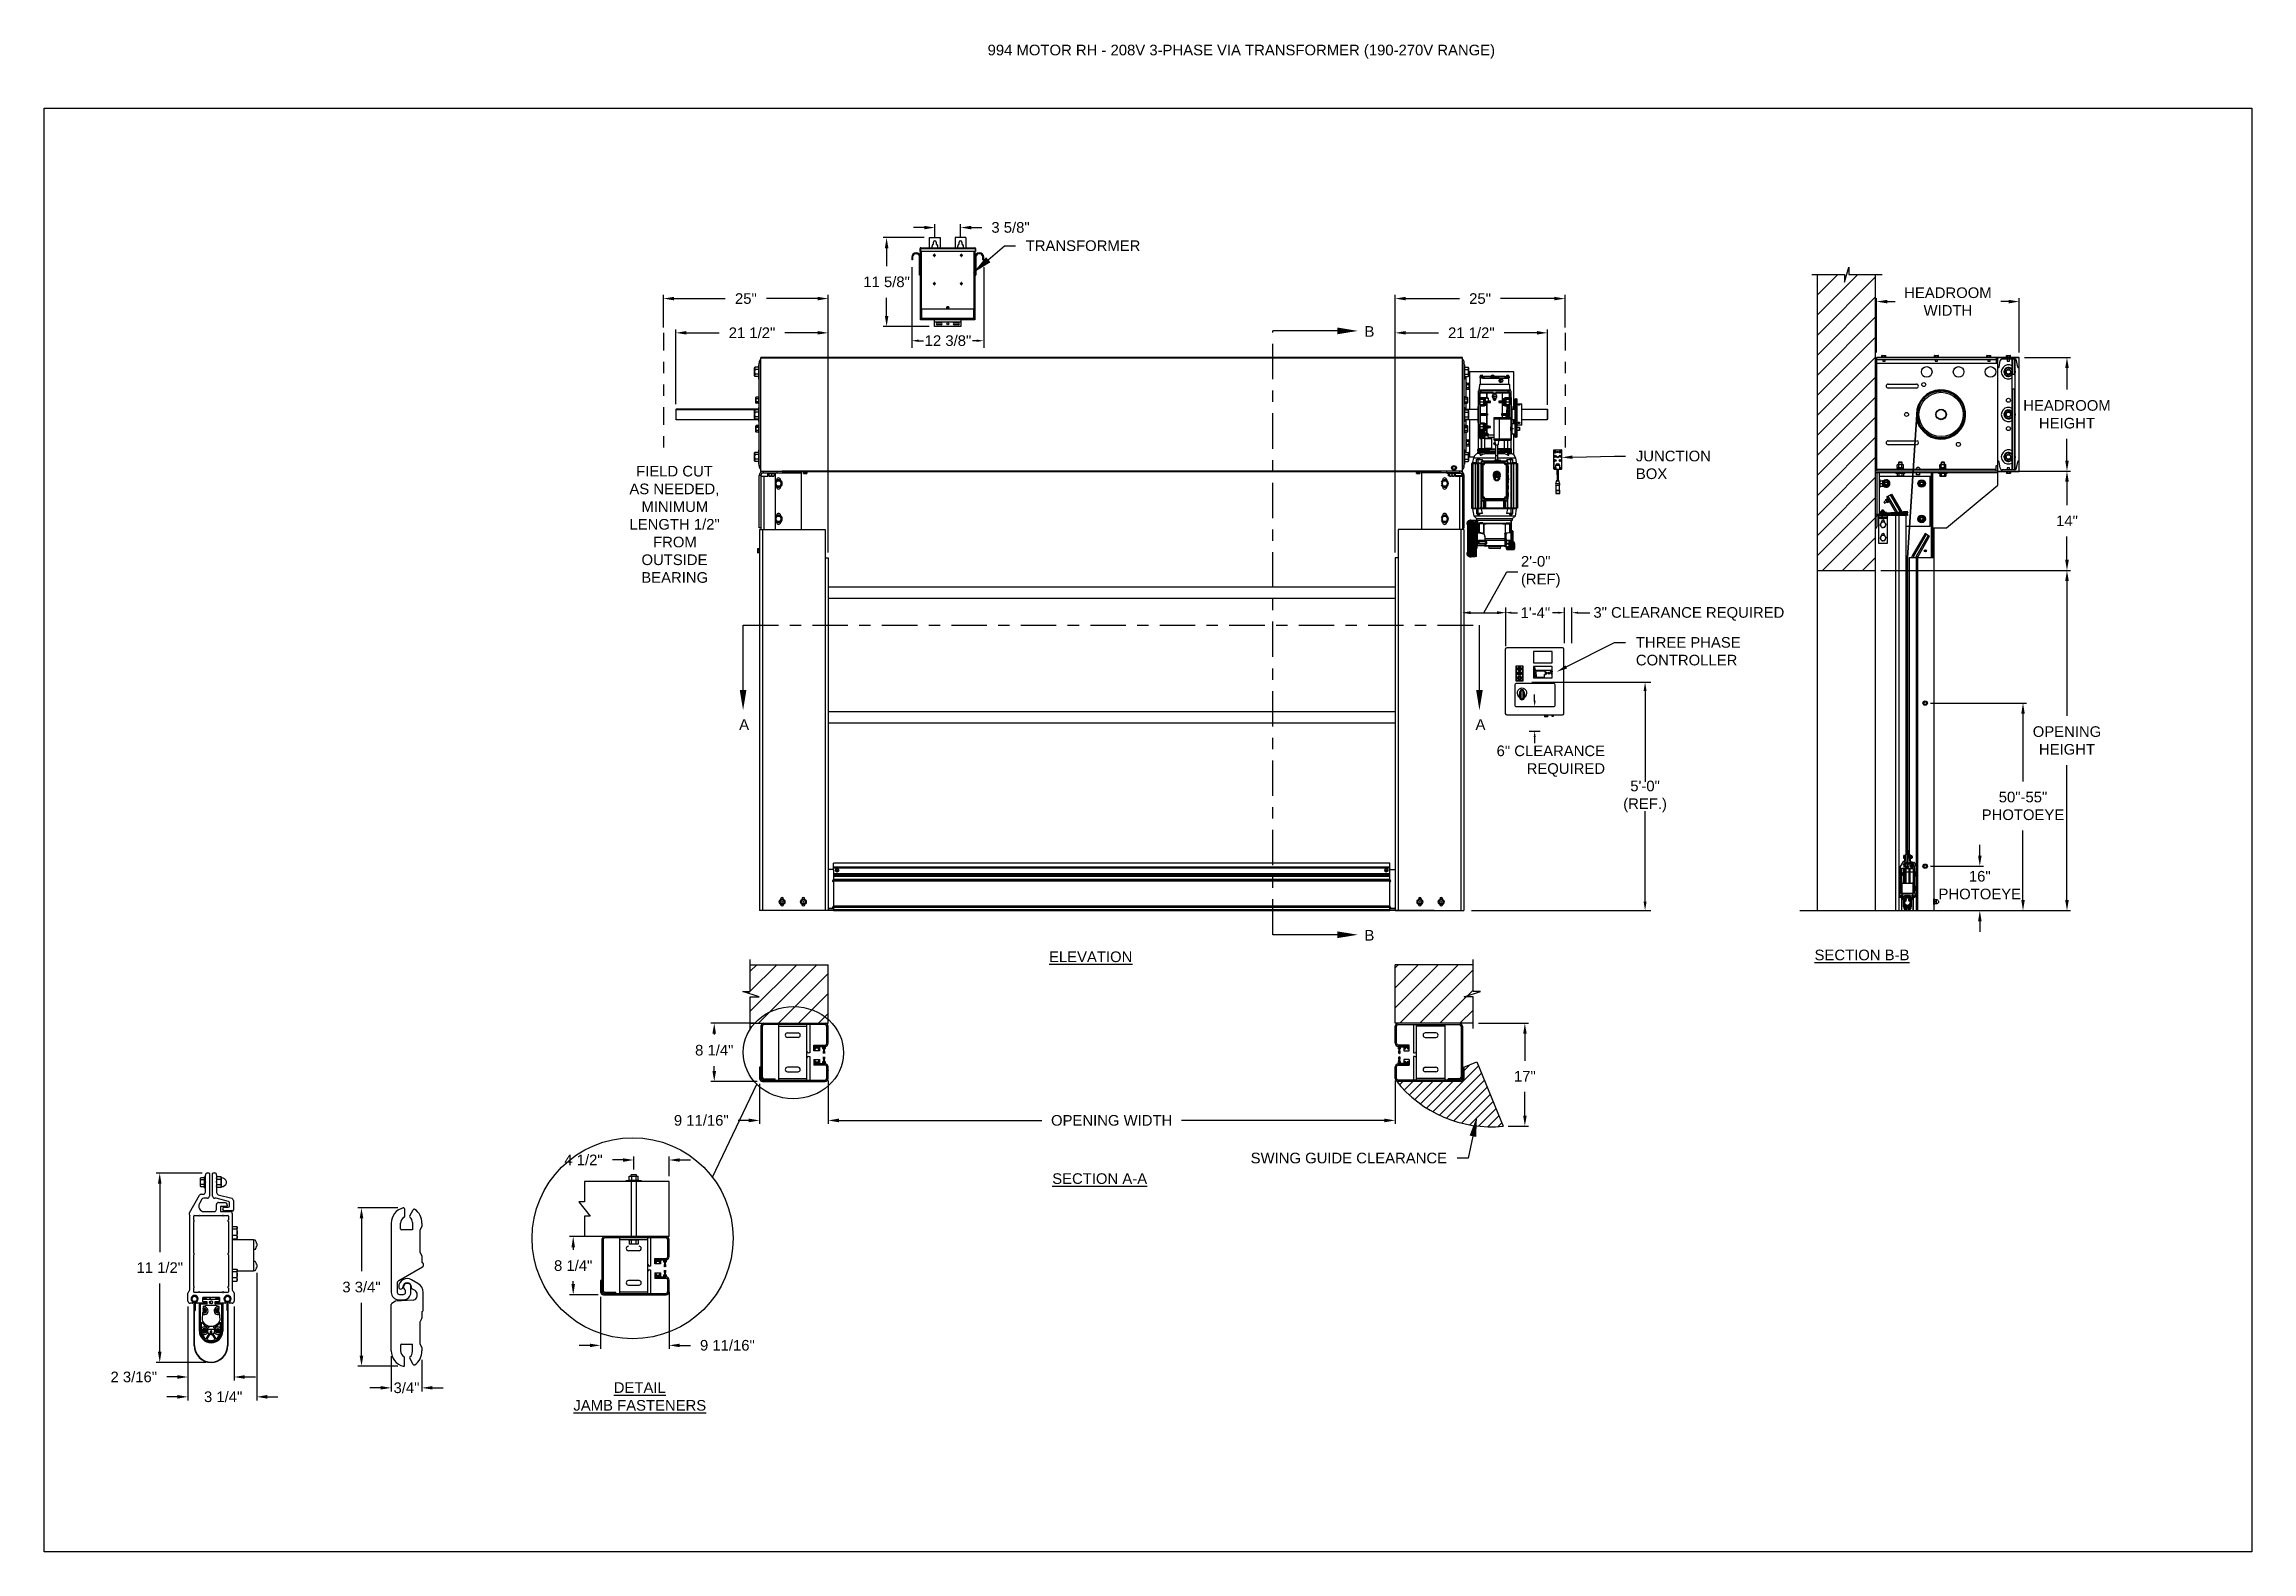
# Model space of a CAD drawing. Header units: inches. Extents: x 218.9 to 312.4, y 214.8 to 247.7.
# Drawn here: x 218.92 to 238.39, y 214.76 to 228.06 of the extents above; entities that cross this region are included whole.
import ezdxf
from ezdxf import colors
from ezdxf.entities.mleader import LeaderData, LeaderLine
from ezdxf.math import Vec2, Vec3

# ---------------------------------------------------------------- set-up
doc = ezdxf.new("R2010")
doc.units = ezdxf.units.IN
doc.header["$LTSCALE"] = 0.25
doc.header["$MEASUREMENT"] = 0
doc.linetypes.add('CENTER', pattern=[2, 1.25, -0.25, 0.25, -0.25])
doc.linetypes.add('PHANTOM2', pattern=[1.25, 0.625, -0.125, 0.125, -0.125, 0.125, -0.125])
for name, color, linetype in [('ANNOTATIONS', 1, 'Continuous'), ('DETAILS', 4, 'Continuous'), ('HIDDEN', 6, 'PHANTOM2'), ('MOTOR LH', 7, 'Continuous'), ('MOTOR RH', 7, 'Continuous'), ('SECTION CUTS', 6, 'CENTER')]:
    doc.layers.add(name, color=color, linetype=linetype)
doc.styles.add('ARIAL', font='arial.ttf', dxfattribs={"height": 0.09375})
doc.styles.add('ROMANS', font='Romans', dxfattribs={"height": 0.09375})
doc.styles.get("Standard").update_dxf_attribs({"font": 'romans.shx'})
doc.dimstyles.get("Standard").update_dxf_attribs({"dimscale": 60, "dimtxt": 0.0833, "dimasz": 0.0833, "dimexe": 0.0833, "dimexo": 0.04, "dimgap": 0.09, "dimtad": 0, "dimtih": 1, "dimtoh": 1, "dimdec": 4, "dimzin": 1, "dimdsep": 46, "dimlunit": 4, "dimtxsty": 'Standard', "dimcen": 0.09, "dimclrt": 150, "dimadec": 4, "dimazin": 2, "dimtfac": 1, "dimtdec": 0, "dimtofl": 0, "dimtmove": 0, "dimatfit": 3, "dimfxl": 1, "dimtolj": 1, "dimtzin": 0, "dimlwd": -1, "dimlwe": -1, "dimarcsym": 1})
doc.dimstyles.new('STANDARD$0', dxfattribs={"dimtxt": 0.09375, "dimasz": 0.09375, "dimexe": 0.03125, "dimexo": 0.046875, "dimgap": 0.09, "dimtad": 0, "dimtih": 1, "dimtoh": 1, "dimdec": 4, "dimzin": 0, "dimdsep": 46, "dimtxsty": 'ARIAL', "dimcen": 0.09, "dimadec": 0, "dimazin": 0, "dimtfac": 1, "dimtdec": 4, "dimtofl": 0, "dimtmove": 0, "dimatfit": 1, "dimfxl": 1, "dimtolj": 1, "dimtzin": 0, "dimarcsym": 0})
pattern_1 = [(45, (0.9591, -31.70349), (-0.088388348, 0.088388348), [])]
pattern_2 = [(45, (214.63846, 216.77476), (-0.0883883, 0.0883883), [])]
pattern_3 = [(135, (242.02096, 216.77476), (0.0883883, 0.0883883), [])]
pattern_4 = [(45, (231.29925, 210.57636), (-0.265165, 0.265165), []), (45, (231.47603, 210.57636), (-0.265165, 0.265165), [])]
pattern_5 = [(45, (231.29925, 210.57636), (-0.0883883, 0.0883883), [])]
pattern_6 = [(45, (213.23598, 214.89341), (-0.0883883, 0.0883883), [])]

msp = doc.modelspace()

# ---------------------------------------------------------------- texts
at = {"layer": 'ANNOTATIONS', "insert": (227.2359, 228.05267), "char_height": 0.09375, "width": 4.6220629, "attachment_point": 1, "line_spacing_factor": 0.86134, "style": 'ARIAL'}
msp.add_mtext('994 MOTOR RH - 208V 3-PHASE VIA TRANSFORMER (190-270V RANGE)', dxfattribs=at)
at = {"layer": 'ANNOTATIONS', "char_height": 0.09375, "style": 'ARIAL'}
for s, insert, attachment_point in [('\\A1;12 3/8"', (226.88631, 225.48951), 2), ('2\'-0"\\P(REF)', (231.93931, 223.40359), 4), ('1\'-4"', (231.93631, 223.04267), 4), ('3" CLEARANCE REQUIRED', (234.26209, 223.03206), 6), ('6" CLEARANCE\\PREQUIRED', (232.6809, 221.73302), 6), ('5\'-0"\\P(REF.)', (233.0341, 221.42213), 5)]:
    msp.add_mtext(s, dxfattribs=dict(at, insert=insert, attachment_point=attachment_point))
for s, insert, width, attachment_point in [('\\pi0.06301;FIELD CUT \\P\\pi0.00385;AS NEEDED, \\P\\pi0.10988;MINIMUM \\P\\pi0.00446;LENGTH 1/2" \\P\\pi0.21223;FROM \\P\\pi0.1103;OUTSIDE \\P\\pi0.10883;BEARING', (224.07301, 224.3379), 0.7893601, 1), ('{\\LELEVATION}', (228.14481, 220.05458), 3.0834986, 2), ('{\\LSECTION B-B}', (234.94735, 220.07055), 1.3823677, 2), ('{\\LSECTION A-A}', (228.22419, 218.09785), 1.3823677, 2), ('{\\LDETAIL\\PJAMB FASTENERS}', (224.16848, 216.25432), 1.3823677, 2)]:
    msp.add_mtext(s, dxfattribs=dict(at, insert=insert, width=width, attachment_point=attachment_point))
at = {"layer": 'SECTION CUTS', "style": 'ARIAL'}
for s, p in [('B', (230.55958, 225.47656)), ('A', (225.04491, 222.00926)), ('A', (231.53891, 222.00926)), ('B', (230.55958, 220.15014))]:
    msp.add_text(s, height=0.09375, dxfattribs=at).set_placement(p)

# ---------------------------------------------------------------- blocks, each defined once
blk = doc.blocks.new('*D148')
at = {"layer": 'ANNOTATIONS', "color": 0, "lineweight": -2, "transparency": 16777216}
for p, q in [((225.224, 218.888), (225.224, 218.533)), ((225.83, 218.888), (225.83, 218.533)), ((225.13, 218.564), (225.037, 218.564)), ((225.923, 218.564), (226.017, 218.564))]:
    blk.add_line(p, q, dxfattribs=at)
at = {"layer": 'ANNOTATIONS', "color": 0, "transparency": 16777216}
for points in [[(225.13, 218.58), (225.13, 218.548), (225.224, 218.564)], [(225.923, 218.58), (225.923, 218.548), (225.83, 218.564)]]:
    blk.add_solid(points, dxfattribs=at)
at = {"layer": 'defpoints', "color": 0, "transparency": 16777216}
for p in [(225.224, 218.935), (225.83, 218.935), (225.224, 218.564)]:
    blk.add_point(p, dxfattribs=at)
at = {"layer": 'ANNOTATIONS', "color": 0, "transparency": 16777216, "insert": (224.711, 218.564), "char_height": 0.09375, "attachment_point": 5, "style": 'ARIAL'}
blk.add_mtext('\\A1;9 11/16"', dxfattribs=at)
blk = doc.blocks.new('*D149')
at = {"layer": 'ANNOTATIONS', "color": 0, "lineweight": -2, "transparency": 16777216}
for p, q in [((225.195, 219.422), (224.794, 219.422)), ((224.825, 219.328), (224.825, 219.321)), ((224.825, 219.001), (224.825, 219.044)), ((225.205, 218.908), (224.794, 218.908))]:
    blk.add_line(p, q, dxfattribs=at)
at = {"layer": 'ANNOTATIONS', "color": 0, "transparency": 16777216}
for points in [[(224.809, 219.328), (224.841, 219.328), (224.825, 219.422)], [(224.809, 219.001), (224.841, 219.001), (224.825, 218.908)]]:
    blk.add_solid(points, dxfattribs=at)
at = {"layer": 'defpoints', "color": 0, "transparency": 16777216}
for p in [(225.242, 219.422), (224.825, 218.908), (225.252, 218.908)]:
    blk.add_point(p, dxfattribs=at)
at = {"layer": 'ANNOTATIONS', "color": 0, "transparency": 16777216, "insert": (224.825, 219.183), "char_height": 0.0938, "attachment_point": 5, "style": 'ARIAL'}
blk.add_mtext('\\A1;8 1/4"', dxfattribs=at)
blk = doc.blocks.new('*D150')
at = {"layer": 'ANNOTATIONS', "color": 0, "lineweight": -2, "transparency": 16777216}
for p, q in [((224.377, 225.558), (224.377, 225.845)), ((224.471, 225.813), (224.922, 225.813)), ((225.736, 225.813), (225.285, 225.813)), ((225.83, 223.573), (225.83, 225.845))]:
    blk.add_line(p, q, dxfattribs=at)
at = {"layer": 'ANNOTATIONS', "color": 0, "transparency": 16777216}
for points in [[(224.471, 225.829), (224.471, 225.798), (224.377, 225.813)], [(225.736, 225.829), (225.736, 225.798), (225.83, 225.813)]]:
    blk.add_solid(points, dxfattribs=at)
at = {"layer": 'defpoints', "color": 0, "transparency": 16777216}
for p in [(224.377, 225.813), (224.377, 225.511), (225.83, 223.526)]:
    blk.add_point(p, dxfattribs=at)
at = {"layer": 'ANNOTATIONS', "color": 0, "transparency": 16777216, "insert": (225.104, 225.813), "char_height": 0.0938, "attachment_point": 5, "style": 'ARIAL'}
blk.add_mtext('\\A1;25"', dxfattribs=at)
blk = doc.blocks.new('*D151')
at = {"layer": 'ANNOTATIONS', "color": 0, "lineweight": -2, "transparency": 16777216}
for p, q in [((230.83, 223.573), (230.83, 225.845)), ((230.923, 225.813), (231.398, 225.813)), ((232.234, 225.813), (231.76, 225.813)), ((232.328, 225.558), (232.328, 225.845))]:
    blk.add_line(p, q, dxfattribs=at)
at = {"layer": 'ANNOTATIONS', "color": 0, "transparency": 16777216}
for points in [[(230.923, 225.829), (230.923, 225.798), (230.83, 225.813)], [(232.234, 225.829), (232.234, 225.798), (232.328, 225.813)]]:
    blk.add_solid(points, dxfattribs=at)
at = {"layer": 'defpoints', "color": 0, "transparency": 16777216}
for p in [(230.83, 225.813), (232.328, 225.511), (230.83, 223.526)]:
    blk.add_point(p, dxfattribs=at)
at = {"layer": 'ANNOTATIONS', "color": 0, "transparency": 16777216, "insert": (231.579, 225.813), "char_height": 0.0938, "attachment_point": 5, "style": 'ARIAL'}
blk.add_mtext('\\A1;25"', dxfattribs=at)
blk = doc.blocks.new('*D152')
at = {"layer": 'ANNOTATIONS', "color": 0, "lineweight": -2, "transparency": 16777216}
for p, q in [((224.486, 224.881), (224.486, 225.542)), ((224.58, 225.511), (224.868, 225.511)), ((225.736, 225.511), (225.448, 225.511)), ((225.83, 223.573), (225.83, 225.542))]:
    blk.add_line(p, q, dxfattribs=at)
at = {"layer": 'ANNOTATIONS', "color": 0, "transparency": 16777216}
for points in [[(224.58, 225.527), (224.58, 225.496), (224.486, 225.511)], [(225.736, 225.527), (225.736, 225.496), (225.83, 225.511)]]:
    blk.add_solid(points, dxfattribs=at)
at = {"layer": 'defpoints', "color": 0, "transparency": 16777216}
for p in [(224.486, 225.511), (224.486, 224.834), (225.83, 223.526)]:
    blk.add_point(p, dxfattribs=at)
at = {"layer": 'ANNOTATIONS', "color": 0, "transparency": 16777216, "insert": (225.158, 225.511), "char_height": 0.09375, "attachment_point": 5, "style": 'ARIAL'}
blk.add_mtext('\\A1;21 1/2"', dxfattribs=at)
blk = doc.blocks.new('*D153')
at = {"layer": 'ANNOTATIONS', "color": 0, "lineweight": -2, "transparency": 16777216}
for p, q in [((230.83, 223.573), (230.83, 225.542)), ((230.923, 225.511), (231.211, 225.511)), ((232.08, 225.511), (231.792, 225.511)), ((232.173, 224.877), (232.173, 225.542))]:
    blk.add_line(p, q, dxfattribs=at)
at = {"layer": 'ANNOTATIONS', "color": 0, "transparency": 16777216}
for points in [[(230.923, 225.527), (230.923, 225.496), (230.83, 225.511)], [(232.08, 225.527), (232.08, 225.496), (232.173, 225.511)]]:
    blk.add_solid(points, dxfattribs=at)
at = {"layer": 'defpoints', "color": 0, "transparency": 16777216}
for p in [(232.173, 225.511), (232.173, 224.83), (230.83, 223.526)]:
    blk.add_point(p, dxfattribs=at)
at = {"layer": 'ANNOTATIONS', "color": 0, "transparency": 16777216, "insert": (231.502, 225.511), "char_height": 0.09375, "attachment_point": 5, "style": 'ARIAL'}
blk.add_mtext('\\A1;21 1/2"', dxfattribs=at)
blk = doc.blocks.new('*D154')
at = {"layer": 'ANNOTATIONS', "color": 0, "lineweight": -2, "transparency": 16777216}
for p, q in [((235.986, 220.9), (235.986, 220.994)), ((235.551, 220.806), (236.018, 220.806)), ((235.624, 220.415), (236.018, 220.415)), ((235.986, 220.321), (235.986, 220.228))]:
    blk.add_line(p, q, dxfattribs=at)
at = {"layer": 'ANNOTATIONS', "color": 0, "transparency": 16777216}
for points in [[(235.971, 220.9), (236.002, 220.9), (235.986, 220.806)], [(235.971, 220.321), (236.002, 220.321), (235.986, 220.415)]]:
    blk.add_solid(points, dxfattribs=at)
at = {"layer": 'defpoints', "color": 0, "transparency": 16777216}
for p in [(235.504, 220.806), (235.986, 220.806), (235.577, 220.415)]:
    blk.add_point(p, dxfattribs=at)
at = {"layer": 'ANNOTATIONS', "color": 0, "transparency": 16777216, "insert": (235.986, 220.639), "char_height": 0.0938, "attachment_point": 5, "style": 'ARIAL'}
blk.add_mtext('\\A1;16"\\PPHOTOEYE', dxfattribs=at)
blk = doc.blocks.new('*D155')
at = {"layer": 'ANNOTATIONS', "color": 0, "lineweight": -2, "transparency": 16777216}
for p, q in [((235.551, 222.246), (236.399, 222.246)), ((236.367, 222.152), (236.367, 221.554)), ((236.367, 220.509), (236.367, 221.121)), ((235.624, 220.415), (236.399, 220.415))]:
    blk.add_line(p, q, dxfattribs=at)
at = {"layer": 'ANNOTATIONS', "color": 0, "transparency": 16777216}
for points in [[(236.352, 222.152), (236.383, 222.152), (236.367, 222.246)], [(236.352, 220.509), (236.383, 220.509), (236.367, 220.415)]]:
    blk.add_solid(points, dxfattribs=at)
at = {"layer": 'defpoints', "color": 0, "transparency": 16777216}
for p in [(235.504, 222.246), (236.367, 222.246), (235.577, 220.415)]:
    blk.add_point(p, dxfattribs=at)
at = {"layer": 'ANNOTATIONS', "color": 0, "transparency": 16777216, "insert": (236.367, 221.338), "char_height": 0.09375, "attachment_point": 5, "style": 'ARIAL'}
blk.add_mtext('\\A1;50"-55"\\PPHOTOEYE', dxfattribs=at)
blk = doc.blocks.new('*D156')
at = {"layer": 'ANNOTATIONS', "color": 0, "lineweight": -2, "transparency": 16777216}
for p, q in [((236.19, 224.291), (236.786, 224.291)), ((236.755, 224.198), (236.755, 223.99)), ((236.755, 223.509), (236.755, 223.716)), ((235.113, 223.415), (236.786, 223.415))]:
    blk.add_line(p, q, dxfattribs=at)
at = {"layer": 'ANNOTATIONS', "color": 0, "transparency": 16777216}
for points in [[(236.739, 224.198), (236.771, 224.198), (236.755, 224.291)], [(236.739, 223.509), (236.771, 223.509), (236.755, 223.415)]]:
    blk.add_solid(points, dxfattribs=at)
at = {"layer": 'defpoints', "color": 0, "transparency": 16777216}
for p in [(236.143, 224.291), (235.067, 223.415), (236.755, 223.415)]:
    blk.add_point(p, dxfattribs=at)
at = {"layer": 'ANNOTATIONS', "color": 0, "transparency": 16777216, "insert": (236.755, 223.853), "char_height": 0.0938, "attachment_point": 5, "style": 'ARIAL'}
blk.add_mtext('\\A1;14"', dxfattribs=at)
blk = doc.blocks.new('*D157')
at = {"layer": 'ANNOTATIONS', "color": 0, "lineweight": -2, "transparency": 16777216}
for p, q in [((235.076, 225.338), (235.076, 225.818)), ((235.17, 225.787), (235.24, 225.787)), ((236.241, 225.787), (236.171, 225.787)), ((236.334, 225.338), (236.334, 225.818))]:
    blk.add_line(p, q, dxfattribs=at)
at = {"layer": 'ANNOTATIONS', "color": 0, "transparency": 16777216}
for points in [[(235.17, 225.802), (235.17, 225.771), (235.076, 225.787)], [(236.241, 225.802), (236.241, 225.771), (236.334, 225.787)]]:
    blk.add_solid(points, dxfattribs=at)
at = {"layer": 'defpoints', "color": 0, "transparency": 16777216}
for p in [(236.334, 225.787), (235.076, 225.291), (236.334, 225.291)]:
    blk.add_point(p, dxfattribs=at)
at = {"layer": 'ANNOTATIONS', "color": 0, "transparency": 16777216, "insert": (235.705, 225.787), "char_height": 0.09375, "attachment_point": 5, "style": 'ARIAL'}
blk.add_mtext('\\A1;HEADROOM\\PWIDTH', dxfattribs=at)
blk = doc.blocks.new('*D158')
at = {"layer": 'ANNOTATIONS', "color": 0, "lineweight": -2, "transparency": 16777216}
for p, q in [((236.379, 225.293), (236.786, 225.293)), ((236.755, 225.2), (236.755, 225.01)), ((236.755, 224.385), (236.755, 224.575)), ((236.192, 224.291), (236.786, 224.291))]:
    blk.add_line(p, q, dxfattribs=at)
at = {"layer": 'ANNOTATIONS', "color": 0, "transparency": 16777216}
for points in [[(236.739, 225.2), (236.771, 225.2), (236.755, 225.293)], [(236.739, 224.385), (236.771, 224.385), (236.755, 224.291)]]:
    blk.add_solid(points, dxfattribs=at)
at = {"layer": 'defpoints', "color": 0, "transparency": 16777216}
for p in [(236.332, 225.293), (236.145, 224.291), (236.755, 224.291)]:
    blk.add_point(p, dxfattribs=at)
at = {"layer": 'ANNOTATIONS', "color": 0, "transparency": 16777216, "insert": (236.755, 224.792), "char_height": 0.09375, "attachment_point": 5, "style": 'ARIAL'}
blk.add_mtext('\\A1;HEADROOM\\PHEIGHT', dxfattribs=at)
blk = doc.blocks.new('*D159')
at = {"layer": 'ANNOTATIONS', "color": 0, "lineweight": -2, "transparency": 16777216}
for p, q in [((226.677, 226.351), (226.314, 226.351)), ((226.345, 226.258), (226.345, 226.098)), ((226.345, 225.66), (226.345, 225.821)), ((226.72, 225.567), (226.314, 225.567))]:
    blk.add_line(p, q, dxfattribs=at)
at = {"layer": 'ANNOTATIONS', "color": 0, "transparency": 16777216}
for points in [[(226.33, 226.258), (226.361, 226.258), (226.345, 226.351)], [(226.33, 225.66), (226.361, 225.66), (226.345, 225.567)]]:
    blk.add_solid(points, dxfattribs=at)
at = {"layer": 'defpoints', "color": 0, "transparency": 16777216}
for p in [(226.724, 226.351), (226.345, 225.567), (226.767, 225.567)]:
    blk.add_point(p, dxfattribs=at)
at = {"layer": 'ANNOTATIONS', "color": 0, "transparency": 16777216, "insert": (226.345, 226.008), "char_height": 0.09375, "attachment_point": 2, "style": 'ARIAL'}
blk.add_mtext('\\A1;11 5/8"', dxfattribs=at)
blk = doc.blocks.new('*D160')
at = {"layer": 'ANNOTATIONS', "color": 0, "lineweight": -2, "transparency": 16777216}
for p, q in [((226.677, 226.44), (226.583, 226.44)), ((226.771, 226.359), (226.771, 226.471)), ((226.997, 226.359), (226.997, 226.471)), ((227.091, 226.44), (227.185, 226.44))]:
    blk.add_line(p, q, dxfattribs=at)
at = {"layer": 'ANNOTATIONS', "color": 0, "transparency": 16777216}
for points in [[(226.677, 226.455), (226.677, 226.424), (226.771, 226.44)], [(227.091, 226.455), (227.091, 226.424), (226.997, 226.44)]]:
    blk.add_solid(points, dxfattribs=at)
at = {"layer": 'defpoints', "color": 0, "transparency": 16777216}
for p in [(226.997, 226.44), (226.771, 226.312), (226.997, 226.312)]:
    blk.add_point(p, dxfattribs=at)
at = {"layer": 'ANNOTATIONS', "color": 0, "transparency": 16777216, "insert": (227.438, 226.488), "char_height": 0.0938, "attachment_point": 2, "style": 'ARIAL'}
blk.add_mtext('\\A1;3 5/8"', dxfattribs=at)
blk = doc.blocks.new('*D161')
at = {"layer": 'ANNOTATIONS', "color": 0, "linetype": 'ByBlock', "lineweight": -2, "transparency": 16777216}
for p, q in [((231.564, 219.422), (232.006, 219.422)), ((231.974, 219.328), (231.974, 219.091)), ((231.974, 218.607), (231.974, 218.817)), ((231.828, 218.513), (232.006, 218.513))]:
    blk.add_line(p, q, dxfattribs=at)
at = {"layer": 'ANNOTATIONS', "color": 0, "transparency": 16777216}
for points in [[(231.959, 219.328), (231.99, 219.328), (231.974, 219.422)], [(231.959, 218.607), (231.99, 218.607), (231.974, 218.513)]]:
    blk.add_solid(points, dxfattribs=at)
at = {"layer": 'defpoints', "color": 0, "transparency": 16777216}
for p in [(231.517, 219.422), (231.974, 219.422), (231.781, 218.513)]:
    blk.add_point(p, dxfattribs=at)
at = {"layer": 'ANNOTATIONS', "color": 0, "transparency": 16777216, "insert": (231.974, 218.954), "char_height": 0.0938, "attachment_point": 5, "style": 'ARIAL'}
blk.add_mtext('\\A1;17"', dxfattribs=at)
blk = doc.blocks.new('*D163')
at = {"layer": 'ANNOTATIONS', "color": 0, "lineweight": -2, "transparency": 16777216}
for p, q in [((235.16, 223.415), (236.786, 223.415)), ((236.755, 223.321), (236.755, 222.133)), ((236.755, 220.509), (236.755, 221.698)), ((235.177, 220.415), (236.786, 220.415))]:
    blk.add_line(p, q, dxfattribs=at)
at = {"layer": 'ANNOTATIONS', "color": 0, "transparency": 16777216}
for points in [[(236.739, 223.321), (236.771, 223.321), (236.755, 223.415)], [(236.739, 220.509), (236.771, 220.509), (236.755, 220.415)]]:
    blk.add_solid(points, dxfattribs=at)
at = {"layer": 'defpoints', "color": 0, "transparency": 16777216}
for p in [(235.113, 223.415), (235.13, 220.415), (236.755, 220.415)]:
    blk.add_point(p, dxfattribs=at)
at = {"layer": 'ANNOTATIONS', "color": 0, "transparency": 16777216, "insert": (236.755, 221.915), "char_height": 0.09375, "attachment_point": 5, "style": 'ARIAL'}
blk.add_mtext('\\A1;OPENING \\PHEIGHT', dxfattribs=at)
blk = doc.blocks.new('*D162')
at = {"layer": 'ANNOTATIONS', "color": 0, "lineweight": -2, "transparency": 16777216}
for p, q in [((225.83, 218.917), (225.83, 218.533)), ((230.83, 218.917), (230.83, 218.533)), ((225.924, 218.564), (227.713, 218.564)), ((230.736, 218.564), (228.946, 218.564))]:
    blk.add_line(p, q, dxfattribs=at)
at = {"layer": 'ANNOTATIONS', "color": 0, "transparency": 16777216}
for points in [[(225.924, 218.58), (225.924, 218.548), (225.83, 218.564)], [(230.736, 218.58), (230.736, 218.548), (230.83, 218.564)]]:
    blk.add_solid(points, dxfattribs=at)
at = {"layer": 'defpoints', "color": 0, "transparency": 16777216}
for p in [(225.83, 218.964), (230.83, 218.964), (230.83, 218.564)]:
    blk.add_point(p, dxfattribs=at)
at = {"layer": 'ANNOTATIONS', "color": 0, "transparency": 16777216, "insert": (228.33, 218.564), "char_height": 0.09375, "attachment_point": 5, "style": 'ARIAL'}
blk.add_mtext('\\A1;OPENING WIDTH', dxfattribs=at)
blk = doc.blocks.new('*D170')
at = {"layer": 'ANNOTATIONS', "color": 0, "lineweight": -2, "transparency": 16777216}
for p, q in [((222.035, 217.793), (221.683, 217.793)), ((221.714, 217.699), (221.714, 217.233)), ((221.714, 216.49), (221.714, 216.956)), ((222.035, 216.396), (221.683, 216.396))]:
    blk.add_line(p, q, dxfattribs=at)
at = {"layer": 'ANNOTATIONS', "color": 0, "transparency": 16777216}
for points in [[(221.698, 217.699), (221.73, 217.699), (221.714, 217.793)], [(221.698, 216.49), (221.73, 216.49), (221.714, 216.396)]]:
    blk.add_solid(points, dxfattribs=at)
at = {"layer": 'defpoints', "color": 0, "transparency": 16777216}
for p in [(222.082, 217.793), (221.714, 216.396), (222.082, 216.396)]:
    blk.add_point(p, dxfattribs=at)
at = {"layer": 'ANNOTATIONS', "color": 0, "transparency": 16777216, "insert": (221.714, 217.094), "char_height": 0.0938, "attachment_point": 5, "style": 'ARIAL'}
blk.add_mtext('\\A1;3 3/4"', dxfattribs=at)
blk = doc.blocks.new('*D171')
at = {"layer": 'ANNOTATIONS', "color": 0, "lineweight": -2, "transparency": 16777216}
for p, q in [((221.976, 216.485), (221.976, 216.174)), ((222.246, 216.451), (222.246, 216.174)), ((221.883, 216.205), (221.789, 216.205)), ((222.34, 216.205), (222.433, 216.205))]:
    blk.add_line(p, q, dxfattribs=at)
at = {"layer": 'ANNOTATIONS', "color": 0, "transparency": 16777216}
for points in [[(221.883, 216.221), (221.883, 216.19), (221.976, 216.205)], [(222.34, 216.221), (222.34, 216.19), (222.246, 216.205)]]:
    blk.add_solid(points, dxfattribs=at)
at = {"layer": 'defpoints', "color": 0, "transparency": 16777216}
for p in [(221.976, 216.532), (222.246, 216.497), (222.246, 216.205)]:
    blk.add_point(p, dxfattribs=at)
at = {"layer": 'ANNOTATIONS', "color": 0, "transparency": 16777216, "insert": (222.111, 216.205), "char_height": 0.0938, "attachment_point": 5, "style": 'ARIAL'}
blk.add_mtext('\\A1;3/4"', dxfattribs=at)
blk = doc.blocks.new('*D167')
at = {"layer": 'ANNOTATIONS', "color": 0, "lineweight": -2, "transparency": 16777216}
for p, q in [((220.31, 218.1), (219.903, 218.1)), ((219.935, 218.007), (219.935, 217.403)), ((219.935, 216.523), (219.935, 217.126)), ((220.34, 216.429), (219.903, 216.429))]:
    blk.add_line(p, q, dxfattribs=at)
at = {"layer": 'ANNOTATIONS', "color": 0, "transparency": 16777216}
for points in [[(219.919, 218.007), (219.95, 218.007), (219.935, 218.1)], [(219.919, 216.523), (219.95, 216.523), (219.935, 216.429)]]:
    blk.add_solid(points, dxfattribs=at)
at = {"layer": 'defpoints', "color": 0, "transparency": 16777216}
for p in [(220.357, 218.1), (219.935, 216.429), (220.387, 216.429)]:
    blk.add_point(p, dxfattribs=at)
at = {"layer": 'ANNOTATIONS', "color": 0, "transparency": 16777216, "insert": (219.935, 217.265), "char_height": 0.09375, "attachment_point": 5, "style": 'ARIAL'}
blk.add_mtext('\\A1;11 1/2"', dxfattribs=at)
blk = doc.blocks.new('*D168')
at = {"layer": 'ANNOTATIONS', "color": 0, "lineweight": -2, "transparency": 16777216}
for p, q in [((220.184, 216.924), (220.184, 216.27)), ((220.591, 216.924), (220.591, 216.27)), ((220.09, 216.301), (219.996, 216.301)), ((220.685, 216.301), (220.779, 216.301))]:
    blk.add_line(p, q, dxfattribs=at)
at = {"layer": 'ANNOTATIONS', "color": 0, "transparency": 16777216}
for points in [[(220.09, 216.317), (220.09, 216.285), (220.184, 216.301)], [(220.685, 216.317), (220.685, 216.285), (220.591, 216.301)]]:
    blk.add_solid(points, dxfattribs=at)
at = {"layer": 'defpoints', "color": 0, "transparency": 16777216}
for p in [(220.184, 216.971), (220.591, 216.971), (220.184, 216.301)]:
    blk.add_point(p, dxfattribs=at)
at = {"layer": 'ANNOTATIONS', "color": 0, "transparency": 16777216, "insert": (219.706, 216.301), "char_height": 0.09375, "attachment_point": 5, "style": 'ARIAL'}
blk.add_mtext('\\A1;2 3/16"', dxfattribs=at)
blk = doc.blocks.new('*D169')
at = {"layer": 'ANNOTATIONS', "color": 0, "lineweight": -2, "transparency": 16777216}
for p, q in [((220.79, 217.221), (220.79, 216.095)), ((220.184, 216.924), (220.184, 216.095)), ((220.09, 216.126), (219.996, 216.126)), ((220.883, 216.126), (220.977, 216.126))]:
    blk.add_line(p, q, dxfattribs=at)
at = {"layer": 'ANNOTATIONS', "color": 0, "transparency": 16777216}
for points in [[(220.09, 216.142), (220.09, 216.11), (220.184, 216.126)], [(220.883, 216.142), (220.883, 216.11), (220.79, 216.126)]]:
    blk.add_solid(points, dxfattribs=at)
at = {"layer": 'defpoints', "color": 0, "transparency": 16777216}
for p in [(220.79, 217.268), (220.184, 216.971), (220.184, 216.126)]:
    blk.add_point(p, dxfattribs=at)
at = {"layer": 'ANNOTATIONS', "color": 0, "transparency": 16777216, "insert": (220.494, 216.126), "char_height": 0.0938, "attachment_point": 5, "style": 'ARIAL'}
blk.add_mtext('\\A1;3 1/4"', dxfattribs=at)
blk = doc.blocks.new('*D164')
at = {"layer": 'ANNOTATIONS', "color": 0, "lineweight": -2, "transparency": 16777216}
for p, q in [((223.822, 217.007), (223.822, 216.548)), ((224.427, 217.007), (224.427, 216.548)), ((223.728, 216.58), (223.634, 216.58)), ((224.521, 216.58), (224.615, 216.58))]:
    blk.add_line(p, q, dxfattribs=at)
at = {"layer": 'ANNOTATIONS', "color": 0, "transparency": 16777216}
for points in [[(223.728, 216.595), (223.728, 216.564), (223.822, 216.58)], [(224.521, 216.595), (224.521, 216.564), (224.427, 216.58)]]:
    blk.add_solid(points, dxfattribs=at)
at = {"layer": 'defpoints', "color": 0, "transparency": 16777216}
for p in [(223.822, 217.054), (224.427, 217.054), (223.822, 216.58)]:
    blk.add_point(p, dxfattribs=at)
at = {"layer": 'ANNOTATIONS', "color": 0, "transparency": 16777216, "insert": (224.941, 216.58), "char_height": 0.09375, "attachment_point": 5, "style": 'ARIAL'}
blk.add_mtext('\\A1;9 11/16"', dxfattribs=at)
blk = doc.blocks.new('*D165')
at = {"layer": 'ANNOTATIONS', "color": 0, "lineweight": -2, "transparency": 16777216}
for p, q in [((223.793, 217.54), (223.55, 217.54)), ((223.581, 217.446), (223.581, 217.422)), ((223.581, 217.12), (223.581, 217.145)), ((223.802, 217.026), (223.55, 217.026))]:
    blk.add_line(p, q, dxfattribs=at)
at = {"layer": 'ANNOTATIONS', "color": 0, "transparency": 16777216}
for points in [[(223.566, 217.446), (223.597, 217.446), (223.581, 217.54)], [(223.566, 217.12), (223.597, 217.12), (223.581, 217.026)]]:
    blk.add_solid(points, dxfattribs=at)
at = {"layer": 'defpoints', "color": 0, "transparency": 16777216}
for p in [(223.84, 217.54), (223.581, 217.026), (223.849, 217.026)]:
    blk.add_point(p, dxfattribs=at)
at = {"layer": 'ANNOTATIONS', "color": 0, "transparency": 16777216, "insert": (223.581, 217.283), "char_height": 0.0938, "attachment_point": 5, "style": 'ARIAL'}
blk.add_mtext('\\A1;8 1/4"', dxfattribs=at)
blk = doc.blocks.new('*D166')
at = {"layer": 'ANNOTATIONS', "color": 0, "lineweight": -2, "transparency": 16777216}
for p, q in [((224.021, 218.215), (223.927, 218.215)), ((224.115, 218.131), (224.115, 218.246)), ((224.427, 218.072), (224.427, 218.246)), ((224.521, 218.215), (224.615, 218.215))]:
    blk.add_line(p, q, dxfattribs=at)
at = {"layer": 'ANNOTATIONS', "color": 0, "transparency": 16777216}
for points in [[(224.021, 218.23), (224.021, 218.199), (224.115, 218.215)], [(224.521, 218.23), (224.521, 218.199), (224.427, 218.215)]]:
    blk.add_solid(points, dxfattribs=at)
at = {"layer": 'defpoints', "color": 0, "transparency": 16777216}
for p in [(224.115, 218.084), (224.427, 218.215), (224.427, 218.025)]:
    blk.add_point(p, dxfattribs=at)
at = {"layer": 'ANNOTATIONS', "color": 0, "transparency": 16777216, "insert": (223.672, 218.215), "char_height": 0.0938, "attachment_point": 5, "style": 'ARIAL'}
blk.add_mtext('\\A1;4 1/2"', dxfattribs=at)

# ---------------------------------------------------------------- dimensions: what is measured, and where the dimension line sits
at = {"layer": 'ANNOTATIONS'}
for base, p1, p2, text, picture, middle in [((226.99729, 226.43963), (226.77073, 226.31228), (226.99729, 226.31228), '3 5/8"', '*D160', (227.43786, 226.43963)), ((224.37731, 225.81329), (225.82971, 223.52586), (224.37731, 225.51114), '25"', '*D150', (225.10351, 225.81329)), ((230.82971, 225.81329), (232.32816, 225.51114), (230.82971, 223.5258), '25"', '*D151', (231.57893, 225.81329)), ((236.33429, 225.78666), (235.07627, 225.29136), (236.33429, 225.29136), 'HEADROOM\\PWIDTH', '*D157', (235.70528, 225.78666)), ((225.22424, 218.56395), (225.82971, 218.93485), (225.22424, 218.93485), '9 11/16"', '*D148', (224.7108, 218.56395)), ((224.42723, 218.2147), (224.11469, 218.0845), (224.42723, 218.02527), '4 1/2"', '*D166', (223.6722, 218.2147)), ((220.18358, 216.12593), (220.78962, 217.26778), (220.18358, 216.97068), '3 1/4"', '*D169', (220.49449, 216.12593)), ((220.18358, 216.30112), (220.59139, 216.97068), (220.18358, 216.97068), '2 3/16"', '*D168', (219.70575, 216.30112)), ((223.82176, 216.57952), (224.42723, 217.0535), (223.82176, 217.0535), '9 11/16"', '*D164', (224.94067, 216.57952)), ((222.246, 216.20521), (221.97646, 216.53191), (222.246, 216.49745), '3/4"', '*D171', (222.11123, 216.20521))]:
    dim = msp.add_linear_dim(base=base, p1=p1, p2=p2, text=text, dimstyle='STANDARD$0', dxfattribs=at)
    dim.commit()
    dim.dimension.update_dxf_attribs({"geometry": picture, "text_midpoint": middle, "dimtype": 160})
for base, p1, p2, text, picture, middle in [((226.34534, 225.56673), (226.72385, 226.35134), (226.76682, 225.56673), '11 5/8"', '*D159', (226.34534, 225.95903)), ((236.75493, 224.29136), (236.33223, 225.29342), (236.14473, 224.29136), 'HEADROOM\\PHEIGHT', '*D158', (236.75493, 224.79239)), ((236.36742, 222.24559), (235.57686, 220.41511), (235.50411, 222.24559), '50"-55"\\PPHOTOEYE', '*D155', (236.36742, 221.33766)), ((235.98636, 220.80627), (235.57686, 220.41511), (235.50411, 220.80627), '16"\\PPHOTOEYE', '*D154', (235.98636, 220.63871)), ((224.82512, 218.90751), (225.24221, 219.42157), (225.25158, 218.90751), '8 1/4"', '*D149', (224.82512, 219.18276)), ((221.71395, 216.39575), (222.08193, 217.79307), (222.08193, 216.39575), '3 3/4"', '*D170', (221.71395, 217.09441)), ((223.58134, 217.02616), (223.83973, 217.54022), (223.84911, 217.02616), '8 1/4"', '*D165', (223.58134, 217.28319))]:
    dim = msp.add_linear_dim(base=base, p1=p1, p2=p2, angle=90, text=text, dimstyle='STANDARD$0', dxfattribs=at)
    dim.commit()
    dim.dimension.update_dxf_attribs({"geometry": picture, "text_midpoint": middle, "dimtype": 160})
for base, p1, p2, text, picture, middle in [((224.48596, 225.51114), (225.82971, 223.52586), (224.48596, 224.83439), '21 1/2"', '*D152', (225.15783, 225.51114)), ((232.17346, 225.51114), (230.82971, 223.5258), (232.17346, 224.82963), '21 1/2"', '*D153', (231.50158, 225.51114)), ((230.82964, 218.56395), (225.82978, 218.96377), (230.82964, 218.96377), 'OPENING WIDTH', '*D162', (228.32971, 218.56395))]:
    dim = msp.add_linear_dim(base=base, p1=p1, p2=p2, text=text, dimstyle='STANDARD$0', dxfattribs=at)
    dim.commit()
    dim.dimension.update_dxf_attribs({"geometry": picture, "text_midpoint": middle})
for base, p1, p2, text, picture, middle in [((236.75493, 223.41511), (236.14267, 224.29136), (235.06661, 223.41511), '14"', '*D156', (236.75493, 223.85324)), ((236.75493, 220.41511), (235.11348, 223.41511), (235.13023, 220.41511), 'OPENING \\PHEIGHT', '*D163', (236.75493, 221.91511)), ((219.93475, 216.42937), (220.35701, 218.10037), (220.3873, 216.42937), '11 1/2"', '*D167', (219.93475, 217.26487))]:
    dim = msp.add_linear_dim(base=base, p1=p1, p2=p2, angle=90, text=text, dimstyle='STANDARD$0', dxfattribs=at)
    dim.commit()
    dim.dimension.update_dxf_attribs({"geometry": picture, "text_midpoint": middle})
dim = msp.add_linear_dim(base=(231.97447, 219.42157), p1=(231.78149, 218.51296), p2=(231.51721, 219.42157), angle=90, text='17"', dimstyle='STANDARD$0', override={"dimarcsym": 1}, dxfattribs=at)
dim.commit()
dim.dimension.update_dxf_attribs({"geometry": '*D161', "text_midpoint": (231.97447, 218.95363), "dimtype": 160})

# ---------------------------------------------------------------- hatches: boundary and pattern name
at = {"layer": 'DETAILS'}
h = msp.add_hatch(dxfattribs=at)
h.set_pattern_fill('ANSI31', color=256, style=0)
h.set_pattern_definition(pattern_6)
edge = h.paths.add_edge_path(flags=0)
edge.add_arc((224.39056, 217.1901), 0.00349, -214.275458, 34.275458, ccw=False)
edge.add_line((224.38768, 217.19207), (224.38897, 217.19608))
edge.add_arc((224.38535, 217.19725), 0.00381, 342.104778, 360)
edge.add_line((224.38916, 217.19725), (224.38569, 217.24428))
edge.add_line((224.38569, 217.24428), (224.3856, 217.24428))
edge.add_line((224.3856, 217.24428), (224.3891, 217.19725))
edge.add_arc((224.38535, 217.19725), 0.00375, 342.104778, 360, ccw=False)
edge.add_line((224.38891, 217.1961), (224.38762, 217.1921))
edge.add_arc((224.39056, 217.1901), 0.00356, 145.870136, 394.129864)
edge.add_line((224.39351, 217.1921), (224.39221, 217.1961))
edge.add_arc((224.39578, 217.19725), 0.00375, 180, 197.895222, ccw=False)
edge.add_line((224.39203, 217.19725), (224.39553, 217.24428))
edge.add_line((224.39553, 217.24428), (224.39544, 217.24428))
edge.add_line((224.39544, 217.24428), (224.39197, 217.19725))
edge.add_arc((224.39578, 217.19725), 0.00381, 180, 197.895222)
edge.add_line((224.39216, 217.19608), (224.39345, 217.19207))
h = msp.add_hatch(dxfattribs=at)
h.set_pattern_fill('ANSI31', color=256, style=0)
h.set_pattern_definition(pattern_6)
edge = h.paths.add_edge_path(flags=0)
edge.add_arc((224.39056, 217.1901), 0.00337, -214.578797, 34.578797, ccw=False)
edge.add_line((224.38779, 217.19201), (224.38909, 217.19604))
edge.add_arc((224.38535, 217.19725), 0.00394, 342.104778, 360)
edge.add_line((224.38928, 217.19725), (224.38663, 217.24428))
edge.add_line((224.38663, 217.24428), (224.38654, 217.24428))
edge.add_line((224.38654, 217.24428), (224.38922, 217.19725))
edge.add_arc((224.38535, 217.19725), 0.00387, 342.104778, 360, ccw=False)
edge.add_line((224.38903, 217.19606), (224.38774, 217.19204))
edge.add_arc((224.39056, 217.1901), 0.00343, 145.57496, 394.42504)
edge.add_line((224.39339, 217.19204), (224.3921, 217.19606))
edge.add_arc((224.39578, 217.19725), 0.00387, 180, 197.895222, ccw=False)
edge.add_line((224.39191, 217.19725), (224.39459, 217.24428))
edge.add_line((224.39459, 217.24428), (224.3945, 217.24428))
edge.add_line((224.3945, 217.24428), (224.39185, 217.19725))
edge.add_arc((224.39578, 217.19725), 0.00394, 180, 197.895222)
edge.add_line((224.39204, 217.19604), (224.39334, 217.19201))
h = msp.add_hatch(dxfattribs=at)
h.set_pattern_fill('ANSI31', color=256, style=0)
h.set_pattern_definition(pattern_6)
edge = h.paths.add_edge_path(flags=0)
edge.add_arc((224.39056, 217.1901), 0.00324, -214.899639, 34.899639, ccw=False)
edge.add_line((224.38791, 217.19196), (224.38921, 217.196))
edge.add_arc((224.38535, 217.19725), 0.00406, 342.104778, 360)
edge.add_line((224.38941, 217.19725), (224.38756, 217.24428))
edge.add_line((224.38756, 217.24428), (224.38748, 217.24428))
edge.add_line((224.38748, 217.24428), (224.38935, 217.19725))
edge.add_arc((224.38535, 217.19725), 0.004, 342.104778, 360, ccw=False)
edge.add_line((224.38915, 217.19602), (224.38785, 217.19199))
edge.add_arc((224.39056, 217.1901), 0.00331, 145.263074, 394.736926)
edge.add_line((224.39328, 217.19199), (224.39198, 217.19602))
edge.add_arc((224.39578, 217.19725), 0.004, 180, 197.895222, ccw=False)
edge.add_line((224.39178, 217.19725), (224.39365, 217.24428))
edge.add_line((224.39365, 217.24428), (224.39357, 217.24428))
edge.add_line((224.39357, 217.24428), (224.39172, 217.19725))
edge.add_arc((224.39578, 217.19725), 0.00406, 180, 197.895222)
edge.add_line((224.39192, 217.196), (224.39322, 217.19196))
h = msp.add_hatch(dxfattribs=at)
h.set_pattern_fill('ANSI31', color=256, style=0)
h.set_pattern_definition(pattern_6)
edge = h.paths.add_edge_path(flags=0)
edge.add_arc((224.39056, 217.1901), 0.00312, -215.239733, 35.239733, ccw=False)
edge.add_line((224.38802, 217.1919), (224.38933, 217.19597))
edge.add_arc((224.38535, 217.19725), 0.00419, 342.104778, 360)
edge.add_line((224.38953, 217.19725), (224.38849, 217.24428))
edge.add_line((224.38849, 217.24428), (224.38841, 217.24428))
edge.add_line((224.38841, 217.24428), (224.38947, 217.19725))
edge.add_arc((224.38535, 217.19725), 0.00413, 342.104778, 360, ccw=False)
edge.add_line((224.38927, 217.19599), (224.38796, 217.19193))
edge.add_arc((224.39056, 217.1901), 0.00318, 144.93284, 395.06716)
edge.add_line((224.39317, 217.19193), (224.39186, 217.19599))
edge.add_arc((224.39578, 217.19725), 0.00412, 180, 197.895222, ccw=False)
edge.add_line((224.39166, 217.19725), (224.39272, 217.24428))
edge.add_line((224.39272, 217.24428), (224.39264, 217.24428))
edge.add_line((224.39264, 217.24428), (224.3916, 217.19725))
edge.add_arc((224.39578, 217.19725), 0.00419, 180, 197.895222)
edge.add_line((224.3918, 217.19597), (224.39311, 217.1919))
h = msp.add_hatch(dxfattribs=at)
h.set_pattern_fill('ANSI31', color=256, style=0)
h.set_pattern_definition(pattern_6)
edge = h.paths.add_edge_path(flags=0)
edge.add_arc((224.39056, 217.1901), 0.00299, -215.601087, 35.601087, ccw=False)
edge.add_line((224.38813, 217.19184), (224.38945, 217.19593))
edge.add_arc((224.38535, 217.19725), 0.00431, 342.104778, 360)
edge.add_line((224.38966, 217.19725), (224.38942, 217.24428))
edge.add_line((224.38942, 217.24428), (224.38934, 217.24428))
edge.add_line((224.38934, 217.24428), (224.3896, 217.19725))
edge.add_arc((224.38535, 217.19725), 0.00425, 342.104778, 360, ccw=False)
edge.add_line((224.38939, 217.19595), (224.38807, 217.19187))
edge.add_arc((224.39056, 217.1901), 0.00306, 144.582384, 395.417616)
edge.add_line((224.39305, 217.19187), (224.39174, 217.19595))
edge.add_arc((224.39578, 217.19725), 0.00425, 180, 197.895222, ccw=False)
edge.add_line((224.39153, 217.19725), (224.39179, 217.24428))
edge.add_line((224.39179, 217.24428), (224.39171, 217.24428))
edge.add_line((224.39171, 217.24428), (224.39147, 217.19725))
edge.add_arc((224.39578, 217.19725), 0.00431, 180, 197.895222)
edge.add_line((224.39168, 217.19593), (224.393, 217.19184))
at = {"layer": 'MOTOR RH'}
h = msp.add_hatch(dxfattribs=at)
h.set_pattern_fill('ANSI31', color=256, style=0)
h.set_pattern_definition([(45, (2.6375, -31.70349), (-0.088388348, 0.088388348), [])])
edge = h.paths.add_edge_path()
edge.add_line((234.55098, 226.02602), (234.55098, 223.41511))
edge.add_line((234.55098, 223.41511), (235.06661, 223.41511))
edge.add_line((235.06661, 226.02602), (235.06661, 223.41511))
edge = h.paths.add_edge_path()
edge.add_line((234.50459, 226.02602), (234.7917, 226.02602))
edge.add_line((234.7917, 226.02602), (234.7917, 225.95732))
edge.add_line((234.7917, 225.95732), (234.83011, 226.09068))
edge.add_line((234.83011, 226.09068), (234.83011, 226.02602))
edge.add_line((234.83011, 226.02602), (235.1253, 226.02602))
h = msp.add_hatch(dxfattribs=at)
h.set_pattern_fill('ANSI32', color=256, style=0)
h.set_pattern_definition(pattern_4)
edge = h.paths.add_edge_path(flags=0)
edge.add_line((236.33223, 225.29136), (236.33223, 224.29136))
edge.add_line((236.33223, 224.29136), (236.14473, 224.29136))
edge.add_line((236.14473, 224.29136), (236.14473, 224.35386))
edge.add_line((236.14473, 224.35386), (236.14267, 224.35386))
edge.add_line((236.14267, 224.35386), (236.14267, 224.29136))
edge.add_arc((236.14473, 224.29136), 0.00206, 180, 270)
edge.add_line((236.14473, 224.28931), (236.33223, 224.28931))
edge.add_arc((236.33223, 224.29136), 0.00206, 270, 360)
edge.add_line((236.33429, 224.29136), (236.33429, 225.29136))
edge.add_arc((236.33223, 225.29136), 0.00206, 0, 90)
edge.add_line((236.33223, 225.29342), (235.07832, 225.29342))
edge.add_arc((235.07832, 225.29136), 0.00206, 90, 180)
edge.add_line((235.07627, 225.29136), (235.07627, 225.18199))
edge.add_line((235.07627, 225.18199), (235.07832, 225.18199))
edge.add_line((235.07832, 225.18199), (235.07832, 225.29136))
edge.add_line((235.07832, 225.29136), (236.33223, 225.29136))
h = msp.add_hatch(dxfattribs=at)
h.set_pattern_fill('ANSI32', color=256, style=0)
h.set_pattern_definition(pattern_4)
edge = h.paths.add_edge_path(flags=0)
edge.add_arc((235.64473, 224.79136), 0.20703, 0, 360)
edge = h.paths.add_edge_path(flags=0)
edge.add_arc((235.64473, 224.79136), 0.19531, 0, 360)
h = msp.add_hatch(dxfattribs=at)
h.set_pattern_fill('ANSI32', color=256, style=0)
h.set_pattern_definition(pattern_4)
edge = h.paths.add_edge_path(flags=0)
edge.add_arc((236.29441, 224.31886), 0.01687, 270, 350.537, ccw=False)
edge.add_line((236.29441, 224.30199), (236.18255, 224.30199))
edge.add_arc((236.18255, 224.31886), 0.01688, 189.463, 270, ccw=False)
edge.add_line((236.1659, 224.31609), (236.15621, 224.37427))
edge.add_arc((236.15004, 224.37324), 0.00625, 9.463, 90)
edge.add_line((236.15004, 224.37949), (236.14473, 224.37949))
edge.add_line((236.14473, 224.37949), (236.14473, 224.29136))
edge.add_line((236.14473, 224.29136), (236.33223, 224.29136))
edge.add_line((236.33223, 224.29136), (236.33223, 224.37949))
edge.add_line((236.33223, 224.37949), (236.32692, 224.37949))
edge.add_arc((236.32692, 224.37324), 0.00625, 90, 170.537)
edge.add_line((236.32076, 224.37427), (236.31106, 224.31609))
h = msp.add_hatch(dxfattribs=at)
h.set_pattern_fill('ANSI32', color=256, style=0)
h.set_pattern_definition(pattern_4)
edge = h.paths.add_edge_path(flags=0)
edge.add_line((235.19161, 223.91246), (235.06661, 223.91246))
edge.add_line((235.06661, 223.91246), (235.06661, 223.78746))
edge.add_arc((235.06661, 223.79918), 0.01172, 270, 360)
edge.add_line((235.07832, 223.79918), (235.07832, 223.88902))
edge.add_arc((235.09004, 223.88902), 0.01172, 90, 180, ccw=False)
edge.add_line((235.09004, 223.90074), (235.17989, 223.90074))
edge.add_arc((235.17989, 223.91246), 0.01172, 270, 360)
h = msp.add_hatch(dxfattribs=at)
h.set_pattern_fill('ANSI31', color=256, style=0)
h.set_pattern_definition(pattern_5)
edge = h.paths.add_edge_path(flags=0)
edge.add_arc((235.1628, 223.91442), 0.00381, 90, 107.895222)
edge.add_line((235.16162, 223.91805), (235.15761, 223.91676))
edge.add_arc((235.15565, 223.91964), 0.00349, 55.724542, 304.275458, ccw=False)
edge.add_line((235.15761, 223.92253), (235.16162, 223.92123))
edge.add_arc((235.1628, 223.92486), 0.00381, 252.104778, 270)
edge.add_line((235.1628, 223.92105), (235.35045, 223.9349))
edge.add_line((235.35045, 223.9349), (235.35045, 223.93505))
edge.add_line((235.35045, 223.93505), (235.1628, 223.92111))
edge.add_arc((235.1628, 223.92486), 0.00375, 252.104778, 270, ccw=False)
edge.add_line((235.16164, 223.92129), (235.15764, 223.92258))
edge.add_arc((235.15565, 223.91964), 0.00356, 55.870136, 304.129864)
edge.add_line((235.15764, 223.9167), (235.16164, 223.91799))
edge.add_arc((235.1628, 223.91442), 0.00375, 90, 107.895222, ccw=False)
edge.add_line((235.1628, 223.91817), (235.35045, 223.90423))
edge.add_line((235.35045, 223.90423), (235.35045, 223.90438))
edge.add_line((235.35045, 223.90438), (235.1628, 223.91824))
h = msp.add_hatch(dxfattribs=at)
h.set_pattern_fill('ANSI31', color=256, style=0)
h.set_pattern_definition(pattern_5)
edge = h.paths.add_edge_path(flags=0)
edge.add_arc((235.1628, 223.91442), 0.00394, 90, 107.895222)
edge.add_line((235.16159, 223.91817), (235.15756, 223.91687))
edge.add_arc((235.15565, 223.91964), 0.00337, 55.421203, 304.578797, ccw=False)
edge.add_line((235.15756, 223.92241), (235.16159, 223.92111))
edge.add_arc((235.1628, 223.92486), 0.00394, 252.104778, 270)
edge.add_line((235.1628, 223.92092), (235.35045, 223.93152))
edge.add_line((235.35045, 223.93152), (235.35045, 223.93167))
edge.add_line((235.35045, 223.93167), (235.1628, 223.92099))
edge.add_arc((235.1628, 223.92486), 0.00387, 252.104778, 270, ccw=False)
edge.add_line((235.16161, 223.92117), (235.15758, 223.92247))
edge.add_arc((235.15565, 223.91964), 0.00343, 55.57496, 304.42504)
edge.add_line((235.15758, 223.91681), (235.16161, 223.91811))
edge.add_arc((235.1628, 223.91442), 0.00387, 90, 107.895222, ccw=False)
edge.add_line((235.1628, 223.9183), (235.35045, 223.90762))
edge.add_line((235.35045, 223.90762), (235.35045, 223.90777))
edge.add_line((235.35045, 223.90777), (235.1628, 223.91836))
h = msp.add_hatch(dxfattribs=at)
h.set_pattern_fill('ANSI31', color=256, style=0)
h.set_pattern_definition(pattern_5)
edge = h.paths.add_edge_path(flags=0)
edge.add_arc((235.1628, 223.91442), 0.00406, 90, 107.895222)
edge.add_line((235.16155, 223.91829), (235.1575, 223.91698))
edge.add_arc((235.15565, 223.91964), 0.00324, 55.100361, 304.899639, ccw=False)
edge.add_line((235.1575, 223.9223), (235.16155, 223.92099))
edge.add_arc((235.1628, 223.92486), 0.00406, 252.104778, 270)
edge.add_line((235.1628, 223.9208), (235.35045, 223.92816))
edge.add_line((235.35045, 223.92816), (235.35045, 223.92831))
edge.add_line((235.35045, 223.92831), (235.1628, 223.92086))
edge.add_arc((235.1628, 223.92486), 0.004, 252.104778, 270, ccw=False)
edge.add_line((235.16157, 223.92105), (235.15753, 223.92236))
edge.add_arc((235.15565, 223.91964), 0.00331, 55.263074, 304.736926)
edge.add_line((235.15753, 223.91693), (235.16157, 223.91823))
edge.add_arc((235.1628, 223.91442), 0.004, 90, 107.895222, ccw=False)
edge.add_line((235.1628, 223.91842), (235.35045, 223.91098))
edge.add_line((235.35045, 223.91098), (235.35045, 223.91112))
edge.add_line((235.35045, 223.91112), (235.1628, 223.91849))
h = msp.add_hatch(dxfattribs=at)
h.set_pattern_fill('ANSI31', color=256, style=0)
h.set_pattern_definition(pattern_5)
edge = h.paths.add_edge_path(flags=0)
edge.add_arc((235.1628, 223.91442), 0.00419, 90, 107.895222)
edge.add_line((235.16151, 223.91841), (235.15744, 223.91709))
edge.add_arc((235.15565, 223.91964), 0.00312, 54.760267, 305.239733, ccw=False)
edge.add_line((235.15744, 223.92219), (235.16151, 223.92088))
edge.add_arc((235.1628, 223.92486), 0.00419, 252.104778, 270)
edge.add_line((235.1628, 223.92067), (235.35045, 223.92482))
edge.add_line((235.35045, 223.92482), (235.35045, 223.92497))
edge.add_line((235.35045, 223.92497), (235.1628, 223.92074))
edge.add_arc((235.1628, 223.92486), 0.00412, 252.104778, 270, ccw=False)
edge.add_line((235.16153, 223.92093), (235.15747, 223.92224))
edge.add_arc((235.15565, 223.91964), 0.00318, 54.93284, 305.06716)
edge.add_line((235.15747, 223.91704), (235.16153, 223.91835))
edge.add_arc((235.1628, 223.91442), 0.00413, 90, 107.895222, ccw=False)
edge.add_line((235.1628, 223.91855), (235.35045, 223.91431))
edge.add_line((235.35045, 223.91431), (235.35045, 223.91446))
edge.add_line((235.35045, 223.91446), (235.1628, 223.91861))
h = msp.add_hatch(dxfattribs=at)
h.set_pattern_fill('ANSI31', color=256, style=0)
h.set_pattern_definition(pattern_5)
edge = h.paths.add_edge_path(flags=0)
edge.add_arc((235.1628, 223.91442), 0.00431, 90, 107.895222)
edge.add_line((235.16147, 223.91853), (235.15739, 223.91721))
edge.add_arc((235.15565, 223.91964), 0.00299, 54.398913, 305.601087, ccw=False)
edge.add_line((235.15739, 223.92207), (235.16147, 223.92076))
edge.add_arc((235.1628, 223.92486), 0.00431, 252.104778, 270)
edge.add_line((235.1628, 223.92055), (235.35045, 223.9215))
edge.add_line((235.35045, 223.9215), (235.35045, 223.92165))
edge.add_line((235.35045, 223.92165), (235.1628, 223.92061))
edge.add_arc((235.1628, 223.92486), 0.00425, 252.104778, 270, ccw=False)
edge.add_line((235.16149, 223.92082), (235.15742, 223.92213))
edge.add_arc((235.15565, 223.91964), 0.00306, 54.582384, 305.417616)
edge.add_line((235.15742, 223.91715), (235.16149, 223.91847))
edge.add_arc((235.1628, 223.91442), 0.00425, 90, 107.895222, ccw=False)
edge.add_line((235.1628, 223.91867), (235.35045, 223.91763))
edge.add_line((235.35045, 223.91763), (235.35045, 223.91778))
edge.add_line((235.35045, 223.91778), (235.1628, 223.91874))
h = msp.add_hatch(dxfattribs=at)
h.set_pattern_fill('ANSI31', color=256, style=0)
h.set_pattern_definition(pattern_1)
h.paths.add_polyline_path([(225.82971, 219.9372), (225.14221, 219.9372), (225.14221, 219.69999), (225.0781, 219.69999), (225.22017, 219.65309), (225.14221, 219.65309), (225.14221, 219.42157), (225.82971, 219.42157), (225.82971, 219.58407)])
h = msp.add_hatch(dxfattribs=at)
h.set_pattern_fill('ANSI31', color=256, style=0)
h.set_pattern_definition(pattern_1)
h.paths.add_polyline_path([(231.58131, 219.69999), (231.51721, 219.69999), (231.51721, 219.9372), (230.82971, 219.9372), (230.82971, 219.42157), (230.84788, 219.42157), (231.51721, 219.42157), (231.51721, 219.65309), (231.43924, 219.65309)])
h = msp.add_hatch(dxfattribs=at)
h.set_pattern_fill('ANSI31', color=256, style=0)
h.set_pattern_definition(pattern_2)
edge = h.paths.add_edge_path(flags=0)
edge.add_arc((225.79304, 219.07145), 0.00349, -214.275458, 34.275458, ccw=False)
edge.add_line((225.79015, 219.07342), (225.79145, 219.07743))
edge.add_arc((225.78782, 219.0786), 0.00381, 342.104778, 360)
edge.add_line((225.79163, 219.0786), (225.78816, 219.12563))
edge.add_line((225.78816, 219.12563), (225.78808, 219.12563))
edge.add_line((225.78808, 219.12563), (225.79157, 219.0786))
edge.add_arc((225.78782, 219.0786), 0.00375, 342.104778, 360, ccw=False)
edge.add_line((225.79139, 219.07745), (225.7901, 219.07345))
edge.add_arc((225.79304, 219.07145), 0.00356, 145.870136, 394.129864)
edge.add_line((225.79598, 219.07345), (225.79469, 219.07745))
edge.add_arc((225.79826, 219.0786), 0.00375, 180, 197.895222, ccw=False)
edge.add_line((225.79451, 219.0786), (225.798, 219.12563))
edge.add_line((225.798, 219.12563), (225.79792, 219.12563))
edge.add_line((225.79792, 219.12563), (225.79445, 219.0786))
edge.add_arc((225.79826, 219.0786), 0.00381, 180, 197.895222)
edge.add_line((225.79463, 219.07743), (225.79593, 219.07342))
h = msp.add_hatch(dxfattribs=at)
h.set_pattern_fill('ANSI31', color=256, style=0)
h.set_pattern_definition(pattern_2)
edge = h.paths.add_edge_path(flags=0)
edge.add_arc((225.79304, 219.07145), 0.00337, -214.578797, 34.578797, ccw=False)
edge.add_line((225.79027, 219.07337), (225.79157, 219.07739))
edge.add_arc((225.78782, 219.0786), 0.00394, 342.104778, 360)
edge.add_line((225.79176, 219.0786), (225.7891, 219.12563))
edge.add_line((225.7891, 219.12563), (225.78902, 219.12563))
edge.add_line((225.78902, 219.12563), (225.7917, 219.0786))
edge.add_arc((225.78782, 219.0786), 0.00387, 342.104778, 360, ccw=False)
edge.add_line((225.79151, 219.07741), (225.79021, 219.07339))
edge.add_arc((225.79304, 219.07145), 0.00343, 145.57496, 394.42504)
edge.add_line((225.79587, 219.07339), (225.79457, 219.07741))
edge.add_arc((225.79826, 219.0786), 0.00387, 180, 197.895222, ccw=False)
edge.add_line((225.79438, 219.0786), (225.79706, 219.12563))
edge.add_line((225.79706, 219.12563), (225.79698, 219.12563))
edge.add_line((225.79698, 219.12563), (225.79432, 219.0786))
edge.add_arc((225.79826, 219.0786), 0.00394, 180, 197.895222)
edge.add_line((225.79451, 219.07739), (225.79581, 219.07337))
h = msp.add_hatch(dxfattribs=at)
h.set_pattern_fill('ANSI31', color=256, style=0)
h.set_pattern_definition(pattern_2)
edge = h.paths.add_edge_path(flags=0)
edge.add_arc((225.79304, 219.07145), 0.00324, -214.899639, 34.899639, ccw=False)
edge.add_line((225.79038, 219.07331), (225.79169, 219.07736))
edge.add_arc((225.78782, 219.0786), 0.00406, 342.104778, 360)
edge.add_line((225.79188, 219.0786), (225.79004, 219.12563))
edge.add_line((225.79004, 219.12563), (225.78995, 219.12563))
edge.add_line((225.78995, 219.12563), (225.79182, 219.0786))
edge.add_arc((225.78782, 219.0786), 0.004, 342.104778, 360, ccw=False)
edge.add_line((225.79163, 219.07738), (225.79032, 219.07334))
edge.add_arc((225.79304, 219.07145), 0.00331, 145.263074, 394.736926)
edge.add_line((225.79576, 219.07334), (225.79445, 219.07738))
edge.add_arc((225.79826, 219.0786), 0.004, 180, 197.895222, ccw=False)
edge.add_line((225.79426, 219.0786), (225.79613, 219.12563))
edge.add_line((225.79613, 219.12563), (225.79604, 219.12563))
edge.add_line((225.79604, 219.12563), (225.7942, 219.0786))
edge.add_arc((225.79826, 219.0786), 0.00406, 180, 197.895222)
edge.add_line((225.79439, 219.07736), (225.7957, 219.07331))
h = msp.add_hatch(dxfattribs=at)
h.set_pattern_fill('ANSI31', color=256, style=0)
h.set_pattern_definition(pattern_2)
edge = h.paths.add_edge_path(flags=0)
edge.add_arc((225.79304, 219.07145), 0.00312, -215.239733, 35.239733, ccw=False)
edge.add_line((225.79049, 219.07325), (225.79181, 219.07732))
edge.add_arc((225.78782, 219.0786), 0.00419, 342.104778, 360)
edge.add_line((225.79201, 219.0786), (225.79097, 219.12563))
edge.add_line((225.79097, 219.12563), (225.79089, 219.12563))
edge.add_line((225.79089, 219.12563), (225.79195, 219.0786))
edge.add_arc((225.78782, 219.0786), 0.00413, 342.104778, 360, ccw=False)
edge.add_line((225.79175, 219.07734), (225.79044, 219.07328))
edge.add_arc((225.79304, 219.07145), 0.00318, 144.93284, 395.06716)
edge.add_line((225.79564, 219.07328), (225.79433, 219.07734))
edge.add_arc((225.79826, 219.0786), 0.00412, 180, 197.895222, ccw=False)
edge.add_line((225.79413, 219.0786), (225.79519, 219.12563))
edge.add_line((225.79519, 219.12563), (225.79511, 219.12563))
edge.add_line((225.79511, 219.12563), (225.79407, 219.0786))
edge.add_arc((225.79826, 219.0786), 0.00419, 180, 197.895222)
edge.add_line((225.79427, 219.07732), (225.79559, 219.07325))
h = msp.add_hatch(dxfattribs=at)
h.set_pattern_fill('ANSI31', color=256, style=0)
h.set_pattern_definition(pattern_2)
edge = h.paths.add_edge_path(flags=0)
edge.add_arc((225.79304, 219.07145), 0.00299, -215.601087, 35.601087, ccw=False)
edge.add_line((225.79061, 219.0732), (225.79193, 219.07728))
edge.add_arc((225.78782, 219.0786), 0.00431, 342.104778, 360)
edge.add_line((225.79213, 219.0786), (225.7919, 219.12563))
edge.add_line((225.7919, 219.12563), (225.79181, 219.12563))
edge.add_line((225.79181, 219.12563), (225.79207, 219.0786))
edge.add_arc((225.78782, 219.0786), 0.00425, 342.104778, 360, ccw=False)
edge.add_line((225.79187, 219.0773), (225.79055, 219.07322))
edge.add_arc((225.79304, 219.07145), 0.00306, 144.582384, 395.417616)
edge.add_line((225.79553, 219.07322), (225.79421, 219.0773))
edge.add_arc((225.79826, 219.0786), 0.00425, 180, 197.895222, ccw=False)
edge.add_line((225.79401, 219.0786), (225.79427, 219.12563))
edge.add_line((225.79427, 219.12563), (225.79418, 219.12563))
edge.add_line((225.79418, 219.12563), (225.79395, 219.0786))
edge.add_arc((225.79826, 219.0786), 0.00431, 180, 197.895222)
edge.add_line((225.79416, 219.07728), (225.79547, 219.0732))
h = msp.add_hatch(dxfattribs=at)
h.set_pattern_fill('ANSI31', color=256, scale=0.5, style=0)
h.set_pattern_definition([(45, (219.51562, 216.27571), (-0.04419417, 0.04419417), [])])
edge = h.paths.add_edge_path()
edge.add_line((231.55146, 219.07975), (231.43518, 219.03251))
edge.add_line((231.43518, 219.03251), (231.43518, 218.92538))
edge.add_arc((231.4173, 218.92538), 0.01787, -89.999885, 0.000989, ccw=False)
edge.add_line((231.4173, 218.90751), (230.85705, 218.90751))
edge.add_arc((230.85705, 218.93485), 0.02734, 225, 270, ccw=False)
edge.add_arc((231.67789, 219.57766), 1.06973, 218.24196, 275.557886)
edge.add_line((231.78149, 218.51296), (231.55146, 219.07975))
h = msp.add_hatch(dxfattribs=at)
h.set_pattern_fill('ANSI31', color=256, angle=180, style=0)
h.set_pattern_definition(pattern_3)
edge = h.paths.add_edge_path(flags=0)
edge.add_arc((230.86638, 219.07145), 0.00349, 145.724542, 394.275458)
edge.add_line((230.86926, 219.07342), (230.86797, 219.07743))
edge.add_arc((230.87159, 219.0786), 0.00381, 180, 197.895222, ccw=False)
edge.add_line((230.86778, 219.0786), (230.87125, 219.12563))
edge.add_line((230.87125, 219.12563), (230.87134, 219.12563))
edge.add_line((230.87134, 219.12563), (230.86784, 219.0786))
edge.add_arc((230.87159, 219.0786), 0.00375, 180, 197.895222)
edge.add_line((230.86803, 219.07745), (230.86932, 219.07345))
edge.add_arc((230.86638, 219.07145), 0.00356, -214.129864, 34.129864, ccw=False)
edge.add_line((230.86343, 219.07345), (230.86473, 219.07745))
edge.add_arc((230.86116, 219.0786), 0.00375, 342.104778, 360)
edge.add_line((230.86491, 219.0786), (230.86141, 219.12563))
edge.add_line((230.86141, 219.12563), (230.8615, 219.12563))
edge.add_line((230.8615, 219.12563), (230.86497, 219.0786))
edge.add_arc((230.86116, 219.0786), 0.00381, 342.104778, 360, ccw=False)
edge.add_line((230.86479, 219.07743), (230.86349, 219.07342))
h = msp.add_hatch(dxfattribs=at)
h.set_pattern_fill('ANSI31', color=256, angle=180, style=0)
h.set_pattern_definition(pattern_3)
edge = h.paths.add_edge_path(flags=0)
edge.add_arc((230.86638, 219.07145), 0.00337, 145.421203, 394.578797)
edge.add_line((230.86915, 219.07337), (230.86785, 219.07739))
edge.add_arc((230.87159, 219.0786), 0.00394, 180, 197.895222, ccw=False)
edge.add_line((230.86766, 219.0786), (230.87031, 219.12563))
edge.add_line((230.87031, 219.12563), (230.8704, 219.12563))
edge.add_line((230.8704, 219.12563), (230.86772, 219.0786))
edge.add_arc((230.87159, 219.0786), 0.00387, 180, 197.895222)
edge.add_line((230.86791, 219.07741), (230.86921, 219.07339))
edge.add_arc((230.86638, 219.07145), 0.00343, -214.42504, 34.42504, ccw=False)
edge.add_line((230.86355, 219.07339), (230.86484, 219.07741))
edge.add_arc((230.86116, 219.0786), 0.00387, 342.104778, 360)
edge.add_line((230.86503, 219.0786), (230.86236, 219.12563))
edge.add_line((230.86236, 219.12563), (230.86244, 219.12563))
edge.add_line((230.86244, 219.12563), (230.86509, 219.0786))
edge.add_arc((230.86116, 219.0786), 0.00394, 342.104778, 360, ccw=False)
edge.add_line((230.8649, 219.07739), (230.8636, 219.07337))
h = msp.add_hatch(dxfattribs=at)
h.set_pattern_fill('ANSI31', color=256, angle=180, style=0)
h.set_pattern_definition(pattern_3)
edge = h.paths.add_edge_path(flags=0)
edge.add_arc((230.86638, 219.07145), 0.00324, 145.100361, 394.899639)
edge.add_line((230.86904, 219.07331), (230.86773, 219.07736))
edge.add_arc((230.87159, 219.0786), 0.00406, 180, 197.895222, ccw=False)
edge.add_line((230.86753, 219.0786), (230.86938, 219.12563))
edge.add_line((230.86938, 219.12563), (230.86946, 219.12563))
edge.add_line((230.86946, 219.12563), (230.86759, 219.0786))
edge.add_arc((230.87159, 219.0786), 0.004, 180, 197.895222)
edge.add_line((230.86779, 219.07738), (230.86909, 219.07334))
edge.add_arc((230.86638, 219.07145), 0.00331, -214.736926, 34.736926, ccw=False)
edge.add_line((230.86366, 219.07334), (230.86496, 219.07738))
edge.add_arc((230.86116, 219.0786), 0.004, 342.104778, 360)
edge.add_line((230.86516, 219.0786), (230.86329, 219.12563))
edge.add_line((230.86329, 219.12563), (230.86338, 219.12563))
edge.add_line((230.86338, 219.12563), (230.86522, 219.0786))
edge.add_arc((230.86116, 219.0786), 0.00406, 342.104778, 360, ccw=False)
edge.add_line((230.86502, 219.07736), (230.86372, 219.07331))
h = msp.add_hatch(dxfattribs=at)
h.set_pattern_fill('ANSI31', color=256, angle=180, style=0)
h.set_pattern_definition(pattern_3)
edge = h.paths.add_edge_path(flags=0)
edge.add_arc((230.86638, 219.07145), 0.00312, 144.760267, 395.239733)
edge.add_line((230.86892, 219.07325), (230.86761, 219.07732))
edge.add_arc((230.87159, 219.0786), 0.00419, 180, 197.895222, ccw=False)
edge.add_line((230.86741, 219.0786), (230.86845, 219.12563))
edge.add_line((230.86845, 219.12563), (230.86853, 219.12563))
edge.add_line((230.86853, 219.12563), (230.86747, 219.0786))
edge.add_arc((230.87159, 219.0786), 0.00413, 180, 197.895222)
edge.add_line((230.86767, 219.07734), (230.86898, 219.07328))
edge.add_arc((230.86638, 219.07145), 0.00318, -215.06716, 35.06716, ccw=False)
edge.add_line((230.86377, 219.07328), (230.86508, 219.07734))
edge.add_arc((230.86116, 219.0786), 0.00412, 342.104778, 360)
edge.add_line((230.86528, 219.0786), (230.86422, 219.12563))
edge.add_line((230.86422, 219.12563), (230.8643, 219.12563))
edge.add_line((230.8643, 219.12563), (230.86534, 219.0786))
edge.add_arc((230.86116, 219.0786), 0.00419, 342.104778, 360, ccw=False)
edge.add_line((230.86514, 219.07732), (230.86383, 219.07325))
h = msp.add_hatch(dxfattribs=at)
h.set_pattern_fill('ANSI31', color=256, angle=180, style=0)
h.set_pattern_definition(pattern_3)
edge = h.paths.add_edge_path(flags=0)
edge.add_arc((230.86638, 219.07145), 0.00299, 144.398913, 395.601087)
edge.add_line((230.86881, 219.0732), (230.86749, 219.07728))
edge.add_arc((230.87159, 219.0786), 0.00431, 180, 197.895222, ccw=False)
edge.add_line((230.86728, 219.0786), (230.86752, 219.12563))
edge.add_line((230.86752, 219.12563), (230.86761, 219.12563))
edge.add_line((230.86761, 219.12563), (230.86734, 219.0786))
edge.add_arc((230.87159, 219.0786), 0.00425, 180, 197.895222)
edge.add_line((230.86755, 219.0773), (230.86887, 219.07322))
edge.add_arc((230.86638, 219.07145), 0.00306, -215.417616, 35.417616, ccw=False)
edge.add_line((230.86389, 219.07322), (230.8652, 219.0773))
edge.add_arc((230.86116, 219.0786), 0.00425, 342.104778, 360)
edge.add_line((230.86541, 219.0786), (230.86515, 219.12563))
edge.add_line((230.86515, 219.12563), (230.86523, 219.12563))
edge.add_line((230.86523, 219.12563), (230.86547, 219.0786))
edge.add_arc((230.86116, 219.0786), 0.00431, 342.104778, 360, ccw=False)
edge.add_line((230.86526, 219.07728), (230.86394, 219.0732))

# ---------------------------------------------------------------- linework, layer by layer
at = {"layer": 'ANNOTATIONS'}
for p, q in [((226.56628, 226.09165), (226.56628, 225.37915)), ((227.20174, 226.09165), (227.20174, 225.37915)), ((226.62878, 225.44165), (226.67025, 225.44165)), ((227.13924, 225.44165), (227.10237, 225.44165)), ((231.49644, 223.04267), (231.72848, 223.04267)), ((231.80614, 222.748), (231.80614, 223.0898)), ((231.85506, 223.04267), (231.9082, 223.04267)), ((232.26996, 223.04267), (232.21682, 223.04267)), ((232.3234, 222.77311), (232.3234, 223.0898)), ((232.38907, 222.77311), (232.38907, 223.0898)), ((232.44221, 223.04267), (232.54682, 223.04267)), ((232.03424, 222.42947), (233.08519, 222.42947)), ((233.0341, 222.35181), (233.0341, 221.55139)), ((232.01327, 222.21408), (232.10753, 222.21408)), ((232.0604, 222.26722), (232.0604, 222.32036)), ((232.01327, 221.99878), (232.10753, 221.99878)), ((232.0604, 221.94564), (232.0604, 221.8925)), ((233.0341, 220.49284), (233.0341, 221.29286)), ((231.50387, 220.41517), (233.08519, 220.41517)), ((224.42723, 217.0535), (224.42723, 216.65135))]:
    msp.add_line(p, q, dxfattribs=at)
for points in [[(226.62878, 225.45207), (226.62878, 225.43124), (226.56628, 225.44165)], [(227.13924, 225.43124), (227.13924, 225.45207), (227.20174, 225.44165)], [(231.49644, 223.02973), (231.49644, 223.05562), (231.41877, 223.04267)], [(231.72848, 223.02973), (231.72848, 223.05562), (231.80614, 223.04267)], [(231.85506, 223.05153), (231.85506, 223.03382), (231.80192, 223.04267)], [(232.26996, 223.05153), (232.26996, 223.03382), (232.3231, 223.04267)], [(232.44221, 223.05153), (232.44221, 223.03382), (232.38907, 223.04267)], [(233.02115, 222.35181), (233.04704, 222.35181), (233.0341, 222.42947)], [(232.05154, 222.26722), (232.06926, 222.26722), (232.0604, 222.21408)], [(232.05154, 221.94564), (232.06926, 221.94564), (232.0604, 221.99878)], [(233.02115, 220.49284), (233.04704, 220.49284), (233.0341, 220.41517)]]:
    msp.add_solid(points, dxfattribs=at)
at = {"layer": 'defpoints'}
msp.add_lwpolyline([(238.38533, 214.75854), (218.91545, 214.75854), (218.91545, 227.49365), (238.38533, 227.49365)], close=True, dxfattribs=at)
at = {"layer": 'DETAILS'}
for p, q in [((226.63984, 226.25446), (226.64282, 226.25446)), ((226.63984, 226.22737), (226.63984, 226.25446)), ((226.64282, 226.25446), (226.64282, 226.22737)), ((226.64326, 226.25446), (227.12476, 226.25446)), ((226.64326, 226.25446), (226.64326, 226.22737)), ((226.64378, 226.25625), (226.64378, 226.2567)), ((226.64595, 226.26058), (227.12207, 226.26058)), ((226.72385, 226.35134), (226.8176, 226.35134)), ((226.72385, 226.26058), (226.72385, 226.35134)), ((226.75901, 226.29401), (226.75901, 226.31228)), ((226.78245, 226.31228), (226.78245, 226.29401)), ((226.8176, 226.35134), (226.8176, 226.26058)), ((227.04417, 226.35134), (226.95042, 226.35134)), ((226.95042, 226.35134), (226.95042, 226.26058)), ((226.98557, 226.29401), (226.98557, 226.31228)), ((227.00901, 226.31228), (227.00901, 226.29401)), ((227.04417, 226.35134), (227.04417, 226.26058)), ((227.12424, 226.2567), (227.12424, 226.25625)), ((227.12476, 226.25446), (227.12476, 226.22737)), ((227.12819, 226.25446), (227.1252, 226.25446)), ((227.1252, 226.25446), (227.1252, 226.22737)), ((227.12819, 226.25446), (227.12819, 226.22737)), ((226.57375, 226.1779), (226.56628, 226.1779)), ((226.56628, 226.1779), (226.56628, 226.15415)), ((226.57375, 226.15415), (226.56628, 226.15415)), ((226.57375, 226.1779), (226.57375, 226.15415)), ((226.6363, 226.02134), (226.6363, 226.1779)), ((226.6363, 226.1779), (226.64378, 226.1779)), ((226.64282, 226.22737), (226.63984, 226.22737)), ((227.12476, 226.22737), (226.64326, 226.22737)), ((226.64378, 225.62478), (226.64378, 226.22737)), ((226.64989, 226.22737), (226.64989, 225.71853)), ((226.76338, 226.19658), (226.75464, 226.19658)), ((226.75464, 226.19658), (226.75464, 226.1936)), ((226.75464, 226.1936), (226.76338, 226.1936)), ((226.76338, 226.20531), (226.76338, 226.19658)), ((226.76636, 226.20531), (226.76338, 226.20531)), ((226.76338, 226.1936), (226.76338, 226.18486)), ((226.76338, 226.18486), (226.76636, 226.18486)), ((226.76636, 226.19658), (226.76636, 226.20531)), ((226.77509, 226.19658), (226.76636, 226.19658)), ((226.76636, 226.18486), (226.76636, 226.1936)), ((226.76636, 226.1936), (226.77509, 226.1936)), ((226.77509, 226.1936), (226.77509, 226.19658)), ((227.00166, 226.19658), (226.99293, 226.19658)), ((226.99293, 226.19658), (226.99293, 226.1936)), ((226.99293, 226.1936), (227.00166, 226.1936)), ((227.00464, 226.20531), (227.00166, 226.20531)), ((227.00166, 226.20531), (227.00166, 226.19658)), ((227.00166, 226.1936), (227.00166, 226.18486)), ((227.00166, 226.18486), (227.00464, 226.18486)), ((227.00464, 226.19658), (227.00464, 226.20531)), ((227.01338, 226.19658), (227.00464, 226.19658)), ((227.00464, 226.1936), (227.01338, 226.1936)), ((227.00464, 226.18486), (227.00464, 226.1936)), ((227.01338, 226.1936), (227.01338, 226.19658)), ((227.11813, 225.71853), (227.11813, 226.22737)), ((227.12424, 226.22737), (227.12424, 225.62478)), ((227.13172, 226.1779), (227.12424, 226.1779)), ((227.1252, 226.22737), (227.12819, 226.22737)), ((227.13172, 226.1779), (227.13172, 226.02134)), ((227.19427, 226.1779), (227.20174, 226.1779)), ((227.19427, 226.15415), (227.19427, 226.1779)), ((227.19427, 226.15415), (227.20174, 226.15415)), ((227.20174, 226.15415), (227.20174, 226.1779)), ((226.64378, 226.02134), (226.6363, 226.02134)), ((226.76338, 225.94596), (226.75464, 225.94596)), ((226.75464, 225.94596), (226.75464, 225.94297)), ((226.75464, 225.94297), (226.76338, 225.94297)), ((226.76636, 225.95469), (226.76338, 225.95469)), ((226.76338, 225.95469), (226.76338, 225.94596)), ((226.76338, 225.94297), (226.76338, 225.93424)), ((226.76338, 225.93424), (226.76636, 225.93424)), ((226.76636, 225.94596), (226.76636, 225.95469)), ((226.77509, 225.94596), (226.76636, 225.94596)), ((226.76636, 225.93424), (226.76636, 225.94297)), ((226.76636, 225.94297), (226.77509, 225.94297)), ((226.77509, 225.94297), (226.77509, 225.94596)), ((227.00166, 225.94596), (226.99293, 225.94596)), ((226.99293, 225.94596), (226.99293, 225.94297)), ((226.99293, 225.94297), (227.00166, 225.94297)), ((227.00166, 225.95469), (227.00166, 225.94596)), ((227.00464, 225.95469), (227.00166, 225.95469)), ((227.00166, 225.94297), (227.00166, 225.93424)), ((227.00166, 225.93424), (227.00464, 225.93424)), ((227.00464, 225.94596), (227.00464, 225.95469)), ((227.01338, 225.94596), (227.00464, 225.94596)), ((227.00464, 225.93424), (227.00464, 225.94297)), ((227.00464, 225.94297), (227.01338, 225.94297)), ((227.01338, 225.94297), (227.01338, 225.94596)), ((227.12424, 226.02134), (227.13172, 226.02134)), ((227.12424, 225.71853), (226.64378, 225.71853)), ((226.64676, 225.71853), (226.64676, 225.62478)), ((226.64676, 225.71313), (226.64902, 225.71313)), ((226.64902, 225.71853), (226.64902, 225.64098)), ((226.65295, 225.71853), (226.65295, 225.64098)), ((226.88987, 225.74001), (226.87815, 225.74001)), ((226.87815, 225.72829), (226.88987, 225.72829)), ((227.11507, 225.64098), (227.11507, 225.71853)), ((227.119, 225.64098), (227.119, 225.71853)), ((227.119, 225.71313), (227.12126, 225.71313)), ((227.12126, 225.62478), (227.12126, 225.71853)), ((226.64378, 225.6404), (226.64676, 225.6404)), ((227.12424, 225.62478), (226.64378, 225.62478)), ((226.64902, 225.64098), (227.119, 225.64098)), ((226.64964, 225.63665), (226.64964, 225.639)), ((226.64989, 225.62478), (226.64989, 225.63524)), ((226.65057, 225.63793), (226.65057, 225.63665)), ((226.65201, 225.63705), (226.65201, 225.64098)), ((226.65201, 225.63705), (227.11601, 225.63705)), ((226.6537, 225.63353), (226.6537, 225.63259)), ((226.6537, 225.63353), (227.11432, 225.63353)), ((226.6537, 225.63259), (227.11432, 225.63259)), ((226.67935, 225.63705), (226.67935, 225.63353)), ((226.73799, 225.63665), (226.67935, 225.63665)), ((226.71845, 225.63651), (226.71845, 225.63353)), ((226.71845, 225.63651), (226.83082, 225.63651)), ((226.73799, 225.63705), (226.73799, 225.63651)), ((226.76682, 225.56673), (226.76682, 225.62478)), ((227.0012, 225.60655), (226.76682, 225.60655)), ((227.0012, 225.60567), (226.76682, 225.60567)), ((227.0012, 225.56673), (226.76682, 225.56673)), ((226.77464, 225.63705), (226.77464, 225.63353)), ((226.79026, 225.59896), (226.82737, 225.59896)), ((226.82737, 225.58138), (226.79026, 225.58138)), ((226.81129, 225.63651), (226.81129, 225.63705)), ((226.95674, 225.63665), (226.81129, 225.63665)), ((226.83082, 225.63353), (226.83082, 225.63651)), ((226.9372, 225.63651), (226.9372, 225.63353)), ((226.9372, 225.63651), (227.04957, 225.63651)), ((226.94065, 225.59896), (226.97776, 225.59896)), ((226.97776, 225.58138), (226.94065, 225.58138)), ((226.95674, 225.63705), (226.95674, 225.63651)), ((226.99339, 225.63705), (226.99339, 225.63353)), ((227.0012, 225.62478), (227.0012, 225.56673)), ((227.03004, 225.63651), (227.03004, 225.63705)), ((227.08867, 225.63665), (227.03004, 225.63665)), ((227.04957, 225.63353), (227.04957, 225.63651)), ((227.08867, 225.63353), (227.08867, 225.63705)), ((227.09299, 225.63705), (227.09299, 225.63353)), ((227.09299, 225.63259), (227.09299, 225.62478)), ((227.11432, 225.63353), (227.11432, 225.63259)), ((227.11601, 225.64098), (227.11601, 225.63705)), ((227.11745, 225.63793), (227.11745, 225.63665)), ((227.11813, 225.63524), (227.11813, 225.62478)), ((227.11839, 225.63665), (227.11839, 225.639)), ((227.12126, 225.6404), (227.12424, 225.6404)), ((224.80901, 218.0635), (225.20017, 218.88383)), ((220.33826, 218.06709), (220.32889, 218.06709)), ((220.32889, 217.96959), (220.32889, 218.06709)), ((220.33826, 217.93162), (220.33826, 218.08162)), ((220.35701, 218.10037), (220.36873, 218.10037)), ((220.37342, 218.09568), (220.37342, 217.89646)), ((220.40154, 217.89646), (220.40154, 218.09568)), ((220.40623, 218.10037), (220.41795, 218.10037)), ((220.4367, 218.08162), (220.4367, 217.92726)), ((220.4384, 218.0657), (220.4367, 218.05935)), ((220.4367, 218.05386), (220.4384, 218.0657)), ((220.47625, 218.0657), (220.4384, 218.0657)), ((220.47795, 218.05935), (220.47625, 218.0657)), ((220.47625, 218.0657), (220.47795, 218.05386)), ((224.07496, 218.05321), (224.07496, 218.07215)), ((224.07496, 218.07215), (224.15441, 218.07215)), ((224.07505, 218.03652), (224.07505, 218.07215)), ((224.09125, 218.07215), (224.09125, 218.0845)), ((224.13812, 218.0845), (224.09125, 218.0845)), ((224.09723, 218.03652), (224.09723, 218.07215)), ((224.13686, 218.03652), (224.13686, 218.07215)), ((224.13812, 218.07215), (224.13812, 218.0845)), ((224.15432, 218.03652), (224.15432, 218.07215)), ((224.15441, 218.05321), (224.15441, 218.07215)), ((220.1965, 217.74851), (220.28598, 217.9035)), ((220.30627, 217.86834), (220.28462, 217.83084)), ((220.2964, 218.05893), (220.29326, 218.0535)), ((220.29326, 217.98318), (220.29326, 218.0535)), ((220.2964, 218.03864), (220.29326, 218.04879)), ((220.2964, 217.97774), (220.29326, 217.98789)), ((220.29326, 217.98318), (220.2964, 217.97774)), ((220.32889, 218.05893), (220.2964, 218.05893)), ((220.32889, 218.03864), (220.2964, 218.03864)), ((220.32889, 217.99804), (220.2964, 217.99804)), ((220.32889, 217.97774), (220.2964, 217.97774)), ((220.30221, 217.91287), (220.31951, 217.91287)), ((220.35467, 217.87771), (220.32251, 217.87771)), ((220.32889, 217.96959), (220.33826, 217.96959)), ((220.34014, 218.01834), (220.33826, 218.02159)), ((220.33826, 218.01509), (220.34014, 218.01834)), ((220.43207, 217.87771), (220.42029, 217.87771)), ((220.54216, 217.84822), (220.43207, 217.87771)), ((220.4367, 218.02159), (220.43483, 218.01834)), ((220.43483, 218.01834), (220.4367, 218.01509)), ((220.4384, 218.04202), (220.4367, 218.05386)), ((220.4367, 218.01834), (220.4384, 218.04202)), ((220.4367, 217.98282), (220.4384, 217.99466)), ((220.4384, 217.97098), (220.4367, 217.98282)), ((220.4367, 217.97732), (220.4384, 217.97098)), ((220.47625, 218.04202), (220.4384, 218.04202)), ((220.47625, 217.99466), (220.4384, 217.99466)), ((220.47625, 217.97098), (220.4384, 217.97098)), ((220.4506, 217.90915), (220.57037, 217.87705)), ((220.47795, 218.05386), (220.47625, 218.04202)), ((220.47625, 218.04202), (220.47795, 218.01834)), ((220.47625, 217.99466), (220.47795, 217.98282)), ((220.47795, 217.98282), (220.47625, 217.97098)), ((220.47625, 217.97098), (220.47795, 217.97732)), ((220.47795, 217.97732), (220.47795, 218.05935)), ((220.47934, 218.05678), (220.47795, 218.05678)), ((220.47795, 217.9799), (220.47934, 217.9799)), ((220.47934, 217.9799), (220.47934, 218.05678)), ((220.52373, 218.01171), (220.52373, 218.02497)), ((224.42723, 218.02527), (223.68055, 218.02527)), ((223.68055, 218.02527), (223.68055, 217.84532)), ((224.18469, 218.0309), (224.04469, 218.0309)), ((224.04469, 218.02527), (224.04469, 218.0309)), ((224.06969, 218.03652), (224.06969, 218.0309)), ((224.06969, 218.03652), (224.15969, 218.03652)), ((224.0913, 218.02527), (224.0913, 217.54059)), ((224.13817, 217.54022), (224.13817, 218.02527)), ((224.15969, 218.0309), (224.15969, 218.03652)), ((224.18469, 218.02527), (224.18469, 218.0309)), ((224.42723, 217.54022), (224.42723, 218.02527)), ((220.19998, 217.72537), (220.19947, 217.72588)), ((220.19998, 217.07112), (220.19998, 217.72537)), ((220.23514, 217.68478), (220.23514, 217.72068)), ((220.23983, 217.72537), (220.27572, 217.72537)), ((220.2883, 217.72537), (220.48666, 217.72537)), ((220.32522, 217.76053), (220.41561, 217.76053)), ((220.43436, 217.77928), (220.43436, 217.82146)), ((220.45311, 217.84021), (220.50692, 217.84021)), ((220.46951, 217.80037), (220.46951, 217.76521)), ((220.52567, 217.80506), (220.4742, 217.80506)), ((220.4742, 217.76053), (220.55623, 217.76053)), ((220.49924, 217.72537), (220.53514, 217.72537)), ((220.50584, 217.80037), (220.53973, 217.80037)), ((220.57489, 217.76521), (220.50584, 217.76521)), ((220.53036, 217.81678), (220.53036, 217.80975)), ((220.53983, 217.72068), (220.53983, 217.68478)), ((220.54911, 217.80975), (220.54911, 217.83916)), ((220.57498, 217.74178), (220.57498, 217.07112)), ((220.58426, 217.85894), (220.58426, 217.77459)), ((222.09365, 217.78399), (222.09365, 217.71643)), ((222.13903, 217.72168), (222.17083, 217.77676)), ((223.68055, 217.84532), (223.63059, 217.84532)), ((223.63059, 217.84532), (223.7305, 217.72017)), ((223.7305, 217.72017), (223.68055, 217.72017)), ((223.68055, 217.72017), (223.68055, 217.54022)), ((220.23514, 217.39245), (220.23514, 217.67221)), ((220.53983, 217.67221), (220.53983, 217.39245)), ((220.57498, 217.62732), (220.61486, 217.62732)), ((220.57498, 217.60665), (220.61486, 217.60665)), ((220.57498, 217.55299), (220.61486, 217.55299)), ((220.57498, 217.52), (220.61486, 217.52)), ((220.57498, 217.51443), (220.76248, 217.51443)), ((220.61486, 217.60665), (220.61904, 217.57982)), ((220.61486, 217.55299), (220.61904, 217.5365)), ((220.61486, 217.52), (220.61638, 217.52306)), ((220.61904, 217.62053), (220.61683, 217.62438)), ((220.61683, 217.52294), (220.61904, 217.52678)), ((220.61904, 217.52678), (220.61904, 217.62053)), ((220.76248, 217.51443), (220.76248, 217.23318)), ((220.77475, 217.5074), (220.76248, 217.5074)), ((220.78962, 217.47983), (220.78962, 217.45528)), ((221.97646, 217.65691), (221.97646, 217.04754)), ((222.0585, 217.60769), (222.0585, 217.65691)), ((222.16396, 217.59832), (222.06787, 217.59832)), ((222.16396, 217.66338), (222.16396, 217.59832)), ((222.22725, 217.59027), (222.22725, 217.4078)), ((222.24474, 217.62309), (222.2285, 217.59496)), ((222.246, 217.65688), (222.246, 217.62777)), ((224.42723, 217.54022), (223.68055, 217.54022)), ((223.77029, 217.54059), (223.77029, 217.54022)), ((223.81717, 217.54022), (223.81717, 217.54059)), ((223.83348, 217.51288), (223.83348, 217.0535)), ((223.8452, 217.51288), (223.8452, 217.06522)), ((224.39989, 217.5285), (223.86083, 217.5285)), ((223.98973, 217.5285), (223.98973, 217.03788)), ((223.98973, 217.51288), (224.23973, 217.51288)), ((224.06973, 217.51288), (224.06973, 217.50725)), ((224.15973, 217.50725), (224.06973, 217.50725)), ((224.075, 217.49056), (224.075, 217.47163)), ((224.0751, 217.50725), (224.0751, 217.47163)), ((224.09256, 217.50725), (224.09256, 217.47163)), ((224.13219, 217.50725), (224.13219, 217.47163)), ((224.15437, 217.50725), (224.15437, 217.47163)), ((224.15446, 217.49056), (224.15446, 217.47163)), ((224.15973, 217.50725), (224.15973, 217.51288)), ((224.23973, 217.03788), (224.23973, 217.5285)), ((224.26434, 217.5285), (224.26434, 217.2785)), ((224.41551, 217.36288), (224.41551, 217.51288)), ((224.42723, 217.36288), (224.42723, 217.51288)), ((220.23514, 217.10011), (220.23514, 217.37987)), ((220.53983, 217.37987), (220.53983, 217.10011)), ((220.76248, 217.42771), (220.77475, 217.42771)), ((220.77475, 217.3199), (220.76248, 217.3199)), ((220.78962, 217.29233), (220.78962, 217.26778)), ((222.2285, 217.40311), (222.24474, 217.37499)), ((222.246, 217.3703), (222.246, 217.31048)), ((222.246, 217.31048), (222.24834, 217.31048)), ((222.25771, 217.30111), (222.25771, 217.27863)), ((224.16161, 217.41522), (224.06786, 217.41522)), ((224.15446, 217.47163), (224.075, 217.47163)), ((224.30223, 217.29803), (224.30223, 217.34725)), ((224.30223, 217.34725), (224.39989, 217.34725)), ((224.30223, 217.33553), (224.39989, 217.33553)), ((224.30223, 217.31116), (224.31473, 217.31116)), ((224.35161, 217.29803), (224.30223, 217.29803)), ((224.30611, 217.33166), (224.30611, 217.31503)), ((224.34773, 217.33166), (224.30611, 217.33166)), ((224.30611, 217.31503), (224.31473, 217.31503)), ((224.30723, 217.31678), (224.30723, 217.32241)), ((224.30723, 217.32241), (224.34661, 217.32241)), ((224.31473, 217.31678), (224.30723, 217.31678)), ((224.31473, 217.31116), (224.31473, 217.31678)), ((224.31911, 217.33166), (224.31911, 217.32241)), ((224.33473, 217.32241), (224.33473, 217.33166)), ((224.34661, 217.31678), (224.33911, 217.31678)), ((224.33911, 217.31678), (224.33911, 217.31116)), ((224.33911, 217.31503), (224.34773, 217.31503)), ((224.33911, 217.31116), (224.35161, 217.31116)), ((224.34661, 217.32241), (224.34661, 217.31678)), ((224.34773, 217.31503), (224.34773, 217.33166)), ((224.35161, 217.33553), (224.35161, 217.29803)), ((224.35614, 217.33303), (224.35614, 217.33491)), ((224.38051, 217.33241), (224.35676, 217.33241)), ((224.38114, 217.31584), (224.38114, 217.33178)), ((224.38176, 217.31522), (224.3852, 217.31522)), ((224.38426, 217.31897), (224.38426, 217.33178)), ((224.38466, 217.33014), (224.38613, 217.32053)), ((224.38489, 217.33241), (224.39614, 217.33241)), ((224.3852, 217.31834), (224.38489, 217.31834)), ((224.38905, 217.32069), (224.38555, 217.27366)), ((224.38559, 217.33028), (224.38705, 217.32067)), ((224.38564, 217.27366), (224.38911, 217.32069)), ((224.38583, 217.31584), (224.38583, 217.31772)), ((224.38613, 217.32053), (224.38705, 217.32067)), ((224.38917, 217.32069), (224.3865, 217.27366)), ((224.38658, 217.27366), (224.38924, 217.32069)), ((224.39439, 217.33147), (224.38661, 217.33147)), ((224.3893, 217.32069), (224.38743, 217.27366)), ((224.38752, 217.27366), (224.38936, 217.32069)), ((224.38757, 217.32584), (224.38887, 217.32184)), ((224.38893, 217.32186), (224.38763, 217.32587)), ((224.38769, 217.3259), (224.38899, 217.32188)), ((224.38904, 217.3219), (224.38774, 217.32593)), ((224.3878, 217.32595), (224.3891, 217.32192)), ((224.38916, 217.32193), (224.38786, 217.32598)), ((224.38791, 217.32601), (224.38922, 217.32195)), ((224.38928, 217.32197), (224.38797, 217.32604)), ((224.38803, 217.32607), (224.38934, 217.32199)), ((224.3894, 217.32201), (224.38808, 217.32609)), ((224.38946, 217.32203), (224.38814, 217.32612)), ((224.38942, 217.32069), (224.38836, 217.27366)), ((224.38845, 217.27366), (224.38949, 217.32069)), ((224.3887, 217.32641), (224.39006, 217.32222)), ((224.38955, 217.32069), (224.38929, 217.27366)), ((224.38937, 217.27366), (224.38961, 217.32069)), ((224.38967, 217.27366), (224.38967, 217.32069)), ((224.3903, 217.32069), (224.3903, 217.27366)), ((224.39074, 217.27366), (224.39074, 217.32069)), ((224.39098, 217.32222), (224.39233, 217.32641)), ((224.39136, 217.32069), (224.39136, 217.27366)), ((224.39142, 217.32069), (224.39166, 217.27366)), ((224.39175, 217.27366), (224.39149, 217.32069)), ((224.39155, 217.32069), (224.39259, 217.27366)), ((224.39289, 217.32612), (224.39157, 217.32203)), ((224.39267, 217.27366), (224.39161, 217.32069)), ((224.39295, 217.32609), (224.39163, 217.32201)), ((224.39167, 217.32069), (224.39352, 217.27366)), ((224.39169, 217.32199), (224.39301, 217.32607)), ((224.3936, 217.27366), (224.39174, 217.32069)), ((224.39306, 217.32604), (224.39175, 217.32197)), ((224.3918, 217.32069), (224.39445, 217.27366)), ((224.39181, 217.32195), (224.39312, 217.32601)), ((224.39454, 217.27366), (224.39186, 217.32069)), ((224.39318, 217.32598), (224.39187, 217.32193)), ((224.39192, 217.32069), (224.39539, 217.27366)), ((224.39193, 217.32192), (224.39323, 217.32595)), ((224.39329, 217.32593), (224.39199, 217.3219)), ((224.39548, 217.27366), (224.39199, 217.32069)), ((224.39205, 217.32188), (224.39335, 217.3259)), ((224.3934, 217.32587), (224.39211, 217.32186)), ((224.39217, 217.32184), (224.39346, 217.32584)), ((224.39395, 217.32067), (224.39541, 217.33028)), ((224.39395, 217.32067), (224.39488, 217.32053)), ((224.39488, 217.32053), (224.39634, 217.33014)), ((224.3952, 217.31772), (224.3952, 217.31584)), ((224.39614, 217.31834), (224.39583, 217.31834)), ((224.39583, 217.31522), (224.39926, 217.31522)), ((224.39676, 217.33178), (224.39676, 217.31897)), ((224.39989, 217.33491), (224.39989, 217.31584)), ((220.57498, 217.25232), (220.61486, 217.25232)), ((220.57498, 217.23165), (220.61486, 217.23165)), ((220.57498, 217.17799), (220.61486, 217.17799)), ((220.57498, 217.145), (220.61486, 217.145)), ((220.61486, 217.23165), (220.61904, 217.20482)), ((220.61486, 217.17799), (220.61904, 217.1615)), ((220.61486, 217.145), (220.61638, 217.14806)), ((220.61904, 217.24553), (220.61683, 217.24938)), ((220.61683, 217.14794), (220.61904, 217.15178)), ((220.61904, 217.15178), (220.61904, 217.24553)), ((220.76248, 217.23318), (220.61904, 217.23318)), ((220.76248, 217.24021), (220.77475, 217.24021)), ((222.0292, 217.12505), (222.0292, 217.04754)), ((222.25303, 217.27051), (222.04326, 217.1494)), ((222.1499, 217.04754), (222.1499, 217.09441)), ((222.21084, 217.12689), (222.15459, 217.15936)), ((222.15459, 217.08562), (222.15459, 217.09441)), ((223.82176, 217.15116), (223.82176, 217.0535)), ((223.83348, 217.15116), (223.82176, 217.15116)), ((224.16161, 217.15116), (224.06786, 217.15116)), ((224.06786, 217.11209), (224.16161, 217.11209)), ((224.26434, 217.2785), (224.25536, 217.2785)), ((224.25536, 217.24725), (224.26434, 217.24725)), ((224.26434, 217.24725), (224.26434, 217.03788)), ((224.30223, 217.21991), (224.35161, 217.21991)), ((224.30223, 217.21991), (224.30223, 217.17069)), ((224.31473, 217.20678), (224.30223, 217.20678)), ((224.39989, 217.18241), (224.30223, 217.18241)), ((224.39989, 217.17069), (224.30223, 217.17069)), ((224.31473, 217.20291), (224.30611, 217.20291)), ((224.30611, 217.20291), (224.30611, 217.18628)), ((224.30611, 217.1898), (224.34773, 217.19198)), ((224.30611, 217.18628), (224.34773, 217.18628)), ((224.30723, 217.20116), (224.31473, 217.20116)), ((224.30723, 217.19553), (224.30723, 217.20116)), ((224.34661, 217.19553), (224.30723, 217.19553)), ((224.31473, 217.20116), (224.31473, 217.20678)), ((224.31911, 217.19553), (224.31911, 217.19048)), ((224.33473, 217.1913), (224.33473, 217.19553)), ((224.33911, 217.20678), (224.33911, 217.20116)), ((224.35161, 217.20678), (224.33911, 217.20678)), ((224.34773, 217.20291), (224.33911, 217.20291)), ((224.33911, 217.20116), (224.34661, 217.20116)), ((224.34661, 217.20116), (224.34661, 217.19553)), ((224.34773, 217.18628), (224.34773, 217.20291)), ((224.35161, 217.21991), (224.35161, 217.18241)), ((224.35614, 217.18303), (224.35614, 217.18491)), ((224.35676, 217.18553), (224.38051, 217.18553)), ((224.37396, 217.18553), (224.38109, 217.18591)), ((224.38114, 217.18616), (224.38114, 217.20209)), ((224.3852, 217.20272), (224.38176, 217.20272)), ((224.38426, 217.18616), (224.38426, 217.19897)), ((224.38427, 217.18607), (224.38528, 217.18613)), ((224.38621, 217.19741), (224.38474, 217.1878)), ((224.38489, 217.19959), (224.3852, 217.19959)), ((224.39614, 217.18553), (224.38489, 217.18553)), ((224.38564, 217.27366), (224.38555, 217.27366)), ((224.3856, 217.24428), (224.3891, 217.19725)), ((224.3856, 217.24428), (224.38569, 217.24428)), ((224.38713, 217.19727), (224.38567, 217.18766)), ((224.38916, 217.19725), (224.38569, 217.24428)), ((224.38583, 217.20022), (224.38583, 217.20209)), ((224.38694, 217.23735), (224.3862, 217.23735)), ((224.38713, 217.19727), (224.38621, 217.19741)), ((224.38658, 217.27366), (224.3865, 217.27366)), ((224.38654, 217.24428), (224.38663, 217.24428)), ((224.38654, 217.24428), (224.38922, 217.19725)), ((224.38928, 217.19725), (224.38663, 217.24428)), ((224.38669, 217.18647), (224.39447, 217.18647)), ((224.38775, 217.23735), (224.38702, 217.23735)), ((224.38752, 217.27366), (224.38743, 217.27366)), ((224.38748, 217.24428), (224.38756, 217.24428)), ((224.38748, 217.24428), (224.38935, 217.19725)), ((224.38941, 217.19725), (224.38756, 217.24428)), ((224.38756, 217.2189), (224.38799, 217.2189)), ((224.38891, 217.1961), (224.38762, 217.1921)), ((224.38768, 217.19207), (224.38897, 217.19608)), ((224.38903, 217.19606), (224.38774, 217.19204)), ((224.38779, 217.19201), (224.38909, 217.19604)), ((224.38857, 217.23735), (224.38784, 217.23735)), ((224.38915, 217.19602), (224.38785, 217.19199)), ((224.38791, 217.19196), (224.38921, 217.196)), ((224.38927, 217.19599), (224.38796, 217.19193)), ((224.38802, 217.1919), (224.38933, 217.19597)), ((224.38806, 217.2189), (224.38849, 217.2189)), ((224.38939, 217.19595), (224.38807, 217.19187)), ((224.38813, 217.19184), (224.38945, 217.19593)), ((224.38819, 217.19182), (224.38951, 217.19591)), ((224.38845, 217.27366), (224.38836, 217.27366)), ((224.38841, 217.24428), (224.38947, 217.19725)), ((224.38841, 217.24428), (224.38849, 217.24428)), ((224.38953, 217.19725), (224.38849, 217.24428)), ((224.38856, 217.2189), (224.38898, 217.2189)), ((224.38937, 217.23735), (224.38865, 217.23735)), ((224.3901, 217.19572), (224.38875, 217.19152)), ((224.38905, 217.2189), (224.38948, 217.2189)), ((224.38937, 217.27366), (224.38929, 217.27366)), ((224.38934, 217.24428), (224.3896, 217.19725)), ((224.38934, 217.24428), (224.38942, 217.24428)), ((224.38966, 217.19725), (224.38942, 217.24428)), ((224.38972, 217.23735), (224.38946, 217.23735)), ((224.38955, 217.2189), (224.38972, 217.2189)), ((224.3903, 217.27366), (224.38967, 217.27366)), ((224.38972, 217.19725), (224.38972, 217.24428)), ((224.38972, 217.24428), (224.39035, 217.24428)), ((224.39035, 217.24428), (224.39035, 217.19725)), ((224.39078, 217.23735), (224.39035, 217.23735)), ((224.39035, 217.2189), (224.39078, 217.2189)), ((224.39136, 217.27366), (224.39074, 217.27366)), ((224.39078, 217.19725), (224.39078, 217.24428)), ((224.39078, 217.24428), (224.39141, 217.24428)), ((224.39238, 217.19152), (224.39103, 217.19572)), ((224.39141, 217.24428), (224.39141, 217.19725)), ((224.39167, 217.23735), (224.39141, 217.23735)), ((224.39141, 217.2189), (224.39158, 217.2189)), ((224.39171, 217.24428), (224.39147, 217.19725)), ((224.39153, 217.19725), (224.39179, 217.24428)), ((224.39264, 217.24428), (224.3916, 217.19725)), ((224.39162, 217.19591), (224.39294, 217.19182)), ((224.39165, 217.2189), (224.39207, 217.2189)), ((224.39175, 217.27366), (224.39166, 217.27366)), ((224.39166, 217.19725), (224.39272, 217.24428)), ((224.39168, 217.19593), (224.393, 217.19184)), ((224.39171, 217.24428), (224.39179, 217.24428)), ((224.39357, 217.24428), (224.39172, 217.19725)), ((224.39305, 217.19187), (224.39174, 217.19595)), ((224.39248, 217.23735), (224.39176, 217.23735)), ((224.39178, 217.19725), (224.39365, 217.24428)), ((224.3918, 217.19597), (224.39311, 217.1919)), ((224.3945, 217.24428), (224.39185, 217.19725)), ((224.39185, 217.18647), (224.39503, 217.18664)), ((224.39317, 217.19193), (224.39186, 217.19599)), ((224.39191, 217.19725), (224.39459, 217.24428)), ((224.39192, 217.196), (224.39322, 217.19196)), ((224.39544, 217.24428), (224.39197, 217.19725)), ((224.39328, 217.19199), (224.39198, 217.19602)), ((224.39203, 217.19725), (224.39553, 217.24428)), ((224.39204, 217.19604), (224.39334, 217.19201)), ((224.39339, 217.19204), (224.3921, 217.19606)), ((224.39215, 217.2189), (224.39257, 217.2189)), ((224.39216, 217.19608), (224.39345, 217.19207)), ((224.39351, 217.1921), (224.39221, 217.1961)), ((224.39329, 217.23735), (224.39256, 217.23735)), ((224.39267, 217.27366), (224.39259, 217.27366)), ((224.39264, 217.24428), (224.39272, 217.24428)), ((224.39264, 217.2189), (224.39307, 217.2189)), ((224.39314, 217.2189), (224.39357, 217.2189)), ((224.39411, 217.23735), (224.39337, 217.23735)), ((224.3936, 217.27366), (224.39352, 217.27366)), ((224.39357, 217.24428), (224.39365, 217.24428)), ((224.39496, 217.19741), (224.39403, 217.19727)), ((224.39549, 217.18766), (224.39403, 217.19727)), ((224.39493, 217.23735), (224.39419, 217.23735)), ((224.39454, 217.27366), (224.39445, 217.27366)), ((224.3945, 217.24428), (224.39459, 217.24428)), ((224.39642, 217.1878), (224.39496, 217.19741)), ((224.3952, 217.20209), (224.3952, 217.20022)), ((224.39548, 217.27366), (224.39539, 217.27366)), ((224.39544, 217.24428), (224.39553, 217.24428)), ((224.39926, 217.20272), (224.39583, 217.20272)), ((224.39583, 217.19959), (224.39614, 217.19959)), ((224.39627, 217.1867), (224.39676, 217.18673)), ((224.39676, 217.19897), (224.39676, 217.18616)), ((224.39989, 217.20209), (224.39989, 217.18303)), ((224.41551, 217.12436), (224.41525, 217.12485)), ((224.41551, 217.0535), (224.41551, 217.15506)), ((224.42723, 217.0535), (224.42723, 217.15506)), ((224.42743, 217.12466), (224.42723, 217.1243)), ((220.18358, 216.97068), (220.18358, 217.03918)), ((220.18907, 217.05244), (220.19449, 217.05786)), ((220.22061, 216.95193), (220.20233, 216.95193)), ((220.22529, 216.9606), (220.22529, 216.95662)), ((220.23514, 217.05164), (220.23514, 217.08753)), ((220.23848, 216.57819), (220.23848, 216.962)), ((220.27572, 217.04695), (220.23983, 217.04695)), ((220.24198, 216.57819), (220.24198, 216.962)), ((220.24235, 216.962), (220.24235, 216.88818)), ((220.24586, 216.962), (220.24586, 216.88818)), ((220.25904, 216.95662), (220.25904, 216.9606)), ((220.33892, 216.95193), (220.26373, 216.95193)), ((220.28412, 216.95006), (220.35424, 216.95006)), ((220.28412, 216.70646), (220.28412, 216.95006)), ((220.48666, 217.04695), (220.2883, 217.04695)), ((220.2888, 216.95006), (220.2888, 216.70646)), ((220.29519, 216.70646), (220.29519, 216.94489)), ((220.29666, 216.94637), (220.35277, 216.94637)), ((220.31248, 216.99745), (220.31248, 216.97082)), ((220.31364, 216.9663), (220.31364, 216.98549)), ((220.31512, 216.98697), (220.4598, 216.98697)), ((220.35277, 216.96482), (220.31512, 216.96482)), ((220.31726, 216.92293), (220.31538, 216.89939)), ((220.31538, 216.89939), (220.32876, 216.89939)), ((220.3487, 216.93106), (220.31726, 216.92293)), ((220.31838, 217.00345), (220.31838, 216.98697)), ((220.31838, 216.95193), (220.31838, 216.95006)), ((220.38423, 217.00345), (220.31848, 217.00345)), ((220.32026, 216.98697), (220.32026, 217.00345)), ((220.32026, 216.95006), (220.32026, 216.95193)), ((220.34479, 216.9968), (220.32139, 216.9968)), ((220.32139, 216.98697), (220.32139, 216.9968)), ((220.32139, 216.95006), (220.32139, 216.95193)), ((220.34479, 216.98697), (220.34479, 216.9968)), ((220.34479, 216.96093), (220.34479, 216.96482)), ((220.34479, 216.95006), (220.34479, 216.95583)), ((220.34529, 216.95845), (220.34529, 216.95831)), ((220.42623, 216.93106), (220.3487, 216.93106)), ((220.35424, 216.94784), (220.35424, 216.96335)), ((220.39762, 216.95006), (220.3773, 216.95006)), ((220.37745, 217.00345), (220.37745, 216.98697)), ((220.37745, 216.96965), (220.37745, 216.95006)), ((220.37932, 217.00345), (220.37932, 216.98697)), ((220.37932, 216.97125), (220.37932, 216.95006)), ((220.38748, 217.00532), (220.38423, 217.00345)), ((220.39073, 217.00345), (220.38748, 217.00532)), ((220.45648, 217.00345), (220.39073, 217.00345)), ((220.42068, 216.96335), (220.42068, 216.94784)), ((220.49081, 216.95006), (220.42068, 216.95006)), ((220.4598, 216.96482), (220.42216, 216.96482)), ((220.42216, 216.94637), (220.47826, 216.94637)), ((220.45767, 216.92293), (220.42623, 216.93106)), ((220.42876, 216.9968), (220.42876, 216.98697)), ((220.45217, 216.9968), (220.42876, 216.9968)), ((220.42876, 216.96482), (220.42876, 216.95006)), ((220.42967, 216.95831), (220.42967, 216.95845)), ((220.51123, 216.95193), (220.43604, 216.95193)), ((220.44617, 216.89939), (220.45954, 216.89939)), ((220.45217, 216.9968), (220.45217, 216.98697)), ((220.45217, 216.95193), (220.45217, 216.95006)), ((220.45954, 216.89939), (220.45767, 216.92293)), ((220.46128, 216.98549), (220.46128, 216.9663)), ((220.46135, 217.00095), (220.46135, 216.96732)), ((220.46135, 216.95193), (220.46135, 216.95006)), ((220.46248, 216.97082), (220.46248, 216.99745)), ((220.47974, 216.94489), (220.47974, 216.70646)), ((220.48612, 216.70646), (220.48612, 216.95006)), ((220.49081, 216.95006), (220.49081, 216.70646)), ((220.53514, 217.04695), (220.49924, 217.04695)), ((220.51592, 216.9606), (220.51592, 216.95662)), ((220.52873, 216.88812), (220.52873, 216.962)), ((220.52929, 216.96565), (220.52928, 216.96546)), ((220.53224, 216.88812), (220.53224, 216.962)), ((220.53261, 216.93431), (220.53224, 216.93447)), ((220.53261, 216.962), (220.53261, 216.57819)), ((220.53612, 216.962), (220.53612, 216.57819)), ((220.53983, 217.08753), (220.53983, 217.05164)), ((220.54967, 216.95662), (220.54967, 216.9606)), ((220.57264, 216.95193), (220.55436, 216.95193)), ((220.58047, 217.05786), (220.5859, 217.05244)), ((220.59139, 217.03918), (220.59139, 216.97068)), ((221.97646, 216.53191), (221.97646, 216.94041)), ((222.01389, 216.97022), (221.98067, 216.94823)), ((222.16977, 216.97976), (222.01389, 216.97022)), ((222.04209, 216.98191), (222.08428, 216.98191)), ((222.04795, 217.02879), (222.08428, 217.02879)), ((222.10303, 217.04754), (222.10303, 217.06476)), ((222.18623, 217.06302), (222.15834, 217.07912)), ((222.20498, 217.01719), (222.20498, 217.03054)), ((222.25771, 216.88771), (222.25771, 217.0457)), ((223.84911, 217.03788), (224.39989, 217.03788)), ((223.84911, 217.02616), (224.39989, 217.02616)), ((223.86083, 217.04959), (223.95848, 217.04959)), ((223.95848, 217.03788), (223.95848, 217.04959)), ((223.98973, 217.0535), (224.23973, 217.0535)), ((224.41547, 217.08243), (224.41551, 217.08235)), ((224.42723, 217.08229), (224.4273, 217.08242)), ((220.24235, 216.88818), (220.24586, 216.88818)), ((220.30456, 216.70646), (220.30456, 216.78527)), ((220.31314, 216.87126), (220.30791, 216.80574)), ((220.31715, 216.71395), (220.31158, 216.71635)), ((220.32876, 216.87126), (220.31314, 216.87126)), ((220.32676, 216.88044), (220.33233, 216.87804)), ((220.32711, 216.70418), (220.33268, 216.70178)), ((220.33289, 216.89275), (220.33216, 216.89375)), ((220.33225, 216.87702), (220.33288, 216.87789)), ((220.35133, 216.71878), (220.34445, 216.71878)), ((220.3448, 216.69997), (220.35118, 216.69997)), ((220.35327, 216.71086), (220.36642, 216.72401)), ((220.35497, 216.69997), (220.35993, 216.69997)), ((220.35993, 216.69997), (220.35842, 216.69581)), ((220.36642, 216.72401), (220.40851, 216.72401)), ((220.36683, 216.74002), (220.36683, 216.73818)), ((220.37926, 216.70045), (220.37926, 216.68004)), ((220.39567, 216.68004), (220.39567, 216.70045)), ((220.4081, 216.74002), (220.4081, 216.73818)), ((220.40851, 216.72401), (220.42166, 216.71086)), ((220.41716, 216.69442), (220.41499, 216.69997)), ((220.41499, 216.69997), (220.41995, 216.69997)), ((220.43048, 216.71878), (220.42359, 216.71878)), ((220.42374, 216.69997), (220.43012, 216.69997)), ((220.42978, 216.89271), (220.43423, 216.89271)), ((220.44128, 216.71395), (220.43571, 216.71635)), ((220.43892, 216.88038), (220.44119, 216.88134)), ((220.44093, 216.89021), (220.43928, 216.89092)), ((220.46179, 216.87126), (220.44617, 216.87126)), ((220.45089, 216.88044), (220.45286, 216.87959)), ((220.45124, 216.70418), (220.45681, 216.70178)), ((220.46701, 216.80574), (220.46179, 216.87126)), ((220.47036, 216.70646), (220.47036, 216.78527)), ((220.52873, 216.88812), (220.53224, 216.88812)), ((222.22725, 216.78102), (222.22725, 216.59855)), ((222.24474, 216.81384), (222.2285, 216.78571)), ((222.246, 216.87834), (222.246, 216.81852)), ((222.246, 216.87834), (222.24834, 216.87834)), ((220.36764, 216.68041), (220.34272, 216.63667)), ((220.35089, 216.63206), (220.37641, 216.67688)), ((220.38449, 216.67551), (220.37641, 216.67688)), ((220.39043, 216.67551), (220.39851, 216.67688)), ((220.39851, 216.67688), (220.42404, 216.63206)), ((220.4322, 216.63667), (220.40729, 216.68041)), ((222.0585, 216.58113), (222.0585, 216.53191)), ((222.06787, 216.5905), (222.16396, 216.5905)), ((222.16396, 216.52544), (222.16396, 216.5905)), ((222.2285, 216.59386), (222.24474, 216.56574)), ((222.246, 216.56105), (222.246, 216.53194)), ((222.09365, 216.40483), (222.09365, 216.47239)), ((222.17083, 216.41207), (222.13903, 216.46714))]:
    msp.add_line(p, q, dxfattribs=at)
at = {"layer": 'DETAILS', "flags": 128}
for points in [[(220.31917, 216.89939), (220.32178, 216.89963), (220.32439, 216.89939)], [(220.30553, 216.71612), (220.3049, 216.71442), (220.30456, 216.71316)], [(220.30548, 216.71584), (220.3049, 216.7142), (220.30456, 216.71289)], [(220.31625, 216.70376), (220.31653, 216.70346), (220.31709, 216.70296)], [(220.31705, 216.71514), (220.31653, 216.71467), (220.31626, 216.71438)], [(220.32439, 216.87126), (220.32178, 216.87102), (220.31917, 216.87126)], [(220.32528, 216.89346), (220.32804, 216.89159), (220.32856, 216.89103)], [(220.32855, 216.87962), (220.32804, 216.87906), (220.3253, 216.8772)], [(220.32945, 216.87923), (220.32871, 216.8784), (220.32632, 216.87665)], [(220.32658, 216.89386), (220.32871, 216.89225), (220.32946, 216.89141)], [(220.32765, 216.89064), (220.32738, 216.89093), (220.32678, 216.89147)], [(220.32685, 216.87924), (220.32738, 216.87972), (220.32768, 216.88004)], [(220.32688, 216.87657), (220.32895, 216.87816), (220.32979, 216.87911)], [(220.32976, 216.89157), (220.32895, 216.89249), (220.32697, 216.89403)], [(220.32801, 216.71438), (220.32773, 216.71467), (220.32713, 216.71521)], [(220.3272, 216.70298), (220.32773, 216.70346), (220.32803, 216.70378)], [(220.32819, 216.89436), (220.32961, 216.89316), (220.33068, 216.89192)], [(220.33066, 216.8787), (220.32961, 216.8775), (220.32863, 216.87662)], [(220.32998, 216.8941), (220.33027, 216.89382), (220.33156, 216.89229)], [(220.33154, 216.87832), (220.33027, 216.87683), (220.33002, 216.87659)], [(220.43931, 216.89094), (220.4399, 216.89159), (220.44084, 216.8924)], [(220.44082, 216.87826), (220.4399, 216.87906), (220.43932, 216.87971)], [(220.43967, 216.71468), (220.44025, 216.71533), (220.44119, 216.71614)], [(220.44117, 216.702), (220.44025, 216.7028), (220.43967, 216.70345)], [(220.44082, 216.89117), (220.44056, 216.89093), (220.44021, 216.89055)], [(220.44021, 216.88011), (220.44056, 216.87972), (220.44089, 216.87942)], [(220.44118, 216.71491), (220.44092, 216.71467), (220.44056, 216.71429)], [(220.44056, 216.70385), (220.44092, 216.70346), (220.44124, 216.70316)], [(220.45196, 216.89072), (220.45177, 216.89093), (220.45093, 216.89165)], [(220.45098, 216.87904), (220.45177, 216.87972), (220.45199, 216.87996)], [(220.45231, 216.71446), (220.45212, 216.71467), (220.45128, 216.71539)], [(220.45133, 216.70278), (220.45212, 216.70346), (220.45234, 216.7037)]]:
    msp.add_lwpolyline(points, dxfattribs=at)
at = {"layer": 'DETAILS'}
for centre, radius in [((226.88401, 225.73415), 0.00586), ((226.88401, 225.59017), 0.00879), ((224.10534, 217.52411), 0.88662), ((224.39052, 217.32784), 0.00228), ((224.39056, 217.1901), 0.00228), ((220.24217, 216.98943), 0.02399), ((220.38746, 216.95978), 0.01406), ((220.53243, 216.98943), 0.02399), ((220.32178, 216.88533), 0.00484), ((220.32213, 216.70907), 0.00484), ((220.32178, 216.88533), 0.00396), ((220.32213, 216.70907), 0.00396), ((220.32876, 216.88533), 0.00891), ((220.44652, 216.70907), 0.01875), ((220.44617, 216.88533), 0.00891), ((220.44591, 216.88533), 0.00484), ((220.44626, 216.70907), 0.00484), ((220.44591, 216.88533), 0.00396), ((220.44626, 216.70907), 0.00396)]:
    msp.add_circle(centre, radius, dxfattribs=at)
for centre, radius, start, end in [((226.77073, 226.26931), 0.02734, 115.376934, 198.621435), ((226.77073, 226.31228), 0.01172, 0, 180), ((226.77073, 226.26931), 0.02734, 341.378539, 64.623033), ((226.99729, 226.26931), 0.02734, 115.376934, 198.621435), ((226.99729, 226.31228), 0.01172, 0, 180), ((226.99729, 226.26931), 0.02734, 341.378539, 64.623033), ((226.60503, 226.1779), 0.03875, 0, 180), ((226.60503, 226.1779), 0.03128, 0, 180), ((227.16299, 226.1779), 0.03875, 0, 180), ((227.16299, 226.1779), 0.03127, 0, 180), ((226.87815, 225.73415), 0.00586, 90, 270), ((226.88987, 225.73415), 0.00586, 270, 90), ((226.6537, 225.63665), 0.00406, 180, 270), ((226.6537, 225.63665), 0.00313, 180, 270), ((226.79026, 225.59017), 0.00879, 90, 270), ((226.82737, 225.59017), 0.00879, 270, 90), ((226.94065, 225.59017), 0.00879, 90, 270), ((226.97776, 225.59017), 0.00879, 270, 90), ((227.11432, 225.63665), 0.00313, 270, 0), ((227.11432, 225.63665), 0.00406, 270, 0), ((220.35701, 218.08162), 0.01875, 90, 180), ((220.36873, 218.09568), 0.00469, 0, 90), ((220.40623, 218.09568), 0.00469, 90, 180), ((220.41795, 218.08162), 0.01875, 0, 90), ((220.30221, 217.89412), 0.01875, 90, 150), ((220.32251, 217.85896), 0.01875, 90, 150), ((220.31951, 217.93162), 0.01875, 270, 0), ((220.35467, 217.89646), 0.01875, 270, 0), ((220.42029, 217.89646), 0.01875, 180, 270), ((220.45545, 217.92726), 0.01875, 180, 255), ((220.47934, 218.0099), 0.04688, 18.749341, 90), ((220.47934, 218.02678), 0.04688, 270, 341.250659), ((220.5042, 218.01834), 0.02063, 341.250659, 18.749341), ((220.56551, 217.85894), 0.01875, 0, 75), ((220.21273, 217.73914), 0.01875, 150, 225), ((220.23983, 217.72068), 0.00469, 90, 180), ((220.23701, 217.68478), 0.00188, 180, 253.39845), ((220.23701, 217.67221), 0.00188, 106.60155, 180), ((220.23514, 217.6785), 0.00469, 286.60155, 73.39845), ((220.27572, 217.7235), 0.00188, 16.60155, 90), ((220.28201, 217.72537), 0.00469, 196.60155, 343.39845), ((220.32522, 217.8074), 0.04688, 150, 270), ((220.2883, 217.7235), 0.00188, 90, 163.39845), ((220.41561, 217.77928), 0.01875, 270, 0), ((220.45311, 217.82146), 0.01875, 90, 180), ((220.4742, 217.80037), 0.00469, 90, 180), ((220.4742, 217.76521), 0.00469, 180, 270), ((220.48666, 217.7235), 0.00188, 16.60155, 90), ((220.50584, 217.78279), 0.01758, 90, 270.000001), ((220.49295, 217.72537), 0.00469, 196.60155, 343.39845), ((220.49924, 217.7235), 0.00188, 90, 163.39845), ((220.50692, 217.81678), 0.02344, 0, 90), ((220.52567, 217.80975), 0.00469, 270, 0), ((220.53514, 217.72068), 0.00469, 0, 90), ((220.53983, 217.6785), 0.00469, 106.60155, 253.39845), ((220.53795, 217.68478), 0.00188, 286.60155, 0), ((220.53795, 217.67221), 0.00188, 0, 73.39845), ((220.53973, 217.80975), 0.00937, 270, 0), ((220.53973, 217.83916), 0.00938, 0, 75), ((220.55623, 217.74178), 0.01875, 0, 90), ((220.57489, 217.77459), 0.00937, 270, 0), ((222.11709, 217.65691), 0.14062, 104.477512, 180), ((222.11709, 217.65691), 0.05859, 118.865727, 180), ((222.08428, 217.78399), 0.00938, 0, 104.477512), ((222.08428, 217.71643), 0.00938, 298.865727, 0), ((222.14715, 217.71699), 0.00937, 150, 232.071858), ((222.10537, 217.66338), 0.05859, 0, 52.071858), ((222.17895, 217.77207), 0.00937, 55.903956, 150), ((222.10496, 217.663), 0.14117, 357.516861, 55.851501), ((220.77475, 217.50271), 0.00469, 35.791753, 90), ((220.72599, 217.46756), 0.0648, 10.918044, 35.791753), ((222.06787, 217.60769), 0.00938, 180, 270), ((222.23662, 217.59027), 0.00938, 150, 180), ((222.23662, 217.62777), 0.00938, 330, 0), ((223.86083, 217.51288), 0.02734, 90, 180), ((223.86083, 217.51288), 0.01563, 90, 180), ((224.39989, 217.51288), 0.02734, 0, 90), ((224.39989, 217.51288), 0.01563, 0, 90), ((220.23701, 217.39245), 0.00188, 180, 253.39845), ((220.23701, 217.37987), 0.00188, 106.60155, 180), ((220.23514, 217.38616), 0.00469, 286.60155, 73.39845), ((220.53983, 217.38616), 0.00469, 106.60155, 253.39845), ((220.53795, 217.39245), 0.00188, 286.60155, 0), ((220.53795, 217.37987), 0.00188, 0, 73.39845), ((220.77475, 217.4324), 0.00469, 270, 324.208247), ((220.77475, 217.31521), 0.00469, 35.791753, 90), ((220.72599, 217.46756), 0.0648, 324.208247, 349.081956), ((220.72599, 217.28006), 0.0648, 10.918044, 35.791753), ((222.23662, 217.4078), 0.00938, 180, 210), ((222.23662, 217.3703), 0.00938, 0, 30), ((222.24834, 217.30111), 0.00938, 0, 90), ((224.06786, 217.43475), 0.01953, 90, 270), ((224.16161, 217.43475), 0.01953, 270, 90), ((224.25536, 217.29413), 0.01563, 180, 270), ((224.35676, 217.33491), 0.000625, 90, 180), ((224.35676, 217.33303), 0.000625, 180, 270), ((224.38051, 217.33178), 0.000625, 0, 90), ((224.38176, 217.31584), 0.000625, 180, 270), ((224.38489, 217.33178), 0.000625, 90, 180), ((224.38489, 217.31897), 0.000625, 180, 270), ((224.38661, 217.33044), 0.00197, 90, 188.651209), ((224.3852, 217.31772), 0.000625, 0, 90), ((224.3852, 217.31584), 0.000625, 270, 0), ((224.38661, 217.33044), 0.00103, 90, 188.651209), ((224.39052, 217.32784), 0.00356, 325.870136, 214.129864), ((224.39052, 217.32784), 0.00349, 325.724542, 214.275458), ((224.39052, 217.32784), 0.00343, 325.57496, 214.42504), ((224.39052, 217.32784), 0.00337, 325.421203, 214.578797), ((224.39052, 217.32784), 0.00331, 325.263074, 214.736926), ((224.39052, 217.32784), 0.00324, 325.100361, 214.899639), ((224.39052, 217.32784), 0.00318, 324.93284, 215.06716), ((224.39052, 217.32784), 0.00312, 324.760267, 215.239733), ((224.39052, 217.32784), 0.00306, 324.582384, 215.417616), ((224.39052, 217.32784), 0.00299, 324.398913, 215.601087), ((224.39052, 217.32784), 0.00293, 324.209556, 215.790444), ((224.39052, 217.32784), 0.00231, 321.906562, 218.093438), ((224.3853, 217.32069), 0.00375, 0, 17.895222), ((224.3853, 217.32069), 0.00381, 0, 17.895222), ((224.3853, 217.32069), 0.00388, 0, 17.895222), ((224.3853, 217.32069), 0.00394, 0, 17.895222), ((224.3853, 217.32069), 0.004, 0, 17.895222), ((224.3853, 217.32069), 0.00406, 0, 17.895222), ((224.3853, 217.32069), 0.00413, 0, 17.895222), ((224.3853, 217.32069), 0.00419, 0, 17.895222), ((224.3853, 217.32069), 0.00425, 0, 17.895222), ((224.3853, 217.32069), 0.00431, 0, 17.895222), ((224.3853, 217.32069), 0.00438, 0, 17.895222), ((224.3853, 217.32069), 0.005, 0, 17.895222), ((224.39574, 217.32069), 0.005, 162.104778, 180), ((224.39574, 217.32069), 0.00438, 162.104778, 180), ((224.39574, 217.32069), 0.00431, 162.104778, 180), ((224.39574, 217.32069), 0.00425, 162.104778, 180), ((224.39574, 217.32069), 0.00419, 162.104778, 180), ((224.39574, 217.32069), 0.00413, 162.104778, 180), ((224.39574, 217.32069), 0.00406, 162.104778, 180), ((224.39574, 217.32069), 0.004, 162.104778, 180), ((224.39574, 217.32069), 0.00394, 162.104778, 180), ((224.39574, 217.32069), 0.00388, 162.104778, 180), ((224.39574, 217.32069), 0.00381, 162.104778, 180), ((224.39574, 217.32069), 0.00375, 162.104778, 180), ((224.39439, 217.33044), 0.00197, 351.348791, 90), ((224.39439, 217.33044), 0.00103, 351.348791, 90), ((224.39583, 217.31772), 0.000625, 90, 180), ((224.39583, 217.31584), 0.000625, 180, 270), ((224.39614, 217.33178), 0.000625, 0, 90), ((224.39614, 217.31897), 0.000625, 270, 0), ((224.39926, 217.33491), 0.000625, 0, 90), ((224.39926, 217.31584), 0.000625, 270, 0), ((224.39989, 217.36288), 0.02734, 270, 0), ((224.39989, 217.36288), 0.01563, 270, 0), ((220.23701, 217.10011), 0.00188, 180, 253.39845), ((220.23701, 217.08753), 0.00188, 106.60155, 180), ((220.23514, 217.09382), 0.00469, 286.60155, 73.39845), ((220.53983, 217.09382), 0.00469, 106.60155, 253.39845), ((220.53795, 217.10011), 0.00188, 286.60155, 0), ((220.53795, 217.08753), 0.00188, 0, 73.39845), ((220.77475, 217.2449), 0.00469, 270, 324.208247), ((220.72599, 217.28006), 0.0648, 324.208247, 349.081956), ((222.05732, 217.12505), 0.02812, 120, 180), ((222.11709, 217.09441), 0.075, 60, 180), ((222.06084, 217.09441), 0.01875, 180, 0), ((222.11709, 217.09441), 0.0375, 0, 180), ((222.11709, 217.09441), 0.03281, 0, 244.623066), ((222.16396, 217.0457), 0.09375, 0, 60), ((222.24834, 217.27863), 0.00937, 300, 0), ((224.06786, 217.13163), 0.01953, 90, 270), ((224.16161, 217.13163), 0.01953, 270, 90), ((224.25536, 217.23163), 0.01563, 90, 180), ((224.35676, 217.18491), 0.000625, 90, 180), ((224.35676, 217.18303), 0.000625, 180, 270), ((224.38051, 217.18616), 0.000625, 270, 0), ((224.38176, 217.20209), 0.000625, 90, 180), ((224.38489, 217.19897), 0.000625, 90, 180), ((224.38489, 217.18616), 0.000625, 180, 270), ((224.38669, 217.1875), 0.00197, 171.348791, 270), ((224.3852, 217.20209), 0.000625, 0, 90), ((224.3852, 217.20022), 0.000625, 270, 0), ((224.38669, 217.1875), 0.00103, 171.348791, 270), ((224.39056, 217.1901), 0.00356, 145.870136, 34.129864), ((224.39056, 217.1901), 0.00349, 145.724542, 34.275458), ((224.39056, 217.1901), 0.00343, 145.57496, 34.42504), ((224.39056, 217.1901), 0.00337, 145.421203, 34.578797), ((224.39056, 217.1901), 0.00331, 145.263074, 34.736926), ((224.39056, 217.1901), 0.00324, 145.100361, 34.899639), ((224.39056, 217.1901), 0.00318, 144.93284, 35.06716), ((224.39056, 217.1901), 0.00312, 144.760267, 35.239733), ((224.39056, 217.1901), 0.00306, 144.582384, 35.417616), ((224.39056, 217.1901), 0.00299, 144.398913, 35.601087), ((224.39056, 217.1901), 0.00293, 144.209556, 35.790444), ((224.39056, 217.1901), 0.00231, 141.906562, 38.093438), ((224.38535, 217.19725), 0.00375, 342.104778, 0), ((224.38535, 217.19725), 0.00381, 342.104778, 0), ((224.38535, 217.19725), 0.00388, 342.104778, 0), ((224.38535, 217.19725), 0.00394, 342.104778, 0), ((224.38535, 217.19725), 0.004, 342.104778, 0), ((224.38535, 217.19725), 0.00406, 342.104778, 0), ((224.38535, 217.19725), 0.00413, 342.104778, 0), ((224.38535, 217.19725), 0.00419, 342.104778, 0), ((224.38535, 217.19725), 0.00425, 342.104778, 0), ((224.38535, 217.19725), 0.00431, 342.104778, 0), ((224.38535, 217.19725), 0.00438, 342.104778, 0), ((224.38535, 217.19725), 0.005, 342.104778, 0), ((224.39578, 217.19725), 0.005, 180, 197.895222), ((224.39578, 217.19725), 0.00438, 180, 197.895222), ((224.39578, 217.19725), 0.00431, 180, 197.895222), ((224.39578, 217.19725), 0.00425, 180, 197.895222), ((224.39578, 217.19725), 0.00419, 180, 197.895222), ((224.39578, 217.19725), 0.00413, 180, 197.895222), ((224.39578, 217.19725), 0.00406, 180, 197.895222), ((224.39578, 217.19725), 0.004, 180, 197.895222), ((224.39578, 217.19725), 0.00394, 180, 197.895222), ((224.39578, 217.19725), 0.00388, 180, 197.895222), ((224.39578, 217.19725), 0.00381, 180, 197.895222), ((224.39578, 217.19725), 0.00375, 180, 197.895222), ((224.39447, 217.1875), 0.00197, 270, 8.651209), ((224.39447, 217.1875), 0.00103, 270, 8.651209), ((224.39583, 217.20209), 0.000625, 90, 180), ((224.39583, 217.20022), 0.000625, 180, 270), ((224.39614, 217.19897), 0.000625, 0, 90), ((224.39614, 217.18616), 0.000625, 270, 0), ((224.39926, 217.20209), 0.000625, 0, 90), ((224.39926, 217.18303), 0.000625, 270, 0), ((224.39989, 217.15506), 0.02734, 0, 90), ((224.39989, 217.15506), 0.01562, 0, 90), ((220.20233, 217.03918), 0.01875, 135, 180), ((220.20233, 216.97068), 0.01875, 180, 270), ((220.18123, 217.07112), 0.01875, 315, 0), ((220.24217, 216.98943), 0.03131, 306.79533, 233.20467), ((220.24217, 216.98943), 0.02768, 277.662256, 262.337744), ((220.24217, 216.98943), 0.02418, 277.662256, 262.337744), ((220.22061, 216.95662), 0.00469, 270, 0), ((220.22061, 216.9606), 0.00469, 0, 53.20467), ((220.23983, 217.05164), 0.00469, 180, 270), ((220.23848, 216.962), 0.00351, 0, 82.337744), ((220.24586, 216.962), 0.00351, 97.662256, 180), ((220.26373, 216.9606), 0.00469, 126.79533, 180), ((220.26373, 216.95662), 0.00469, 180, 270), ((220.27572, 217.04882), 0.00188, 270, 343.39845), ((220.28201, 217.04695), 0.00469, 16.60155, 163.39845), ((220.2883, 217.04882), 0.00188, 196.60155, 270), ((220.29666, 216.94489), 0.00148, 90, 180), ((220.32841, 216.88438), 0.03281, 239.839624, 111.040655), ((220.31848, 216.99745), 0.006, 90, 180), ((220.31848, 216.97082), 0.006, 180, 270), ((220.31512, 216.98549), 0.00148, 90, 180), ((220.31512, 216.9663), 0.00148, 180, 270), ((220.32841, 216.88438), 0.01875, 224.383018, 126.817487), ((220.32178, 216.88533), 0.01524, 67.330232, 102.50936), ((220.6574, 216.99691), 0.33601, 178.884534, 180.017424), ((220.32876, 216.88533), 0.01406, 270, 90), ((220.32178, 216.88533), 0.02124, 291.529081, 53.394419), ((220.33892, 216.95845), 0.00637, 0, 90), ((220.33892, 216.95831), 0.00637, 270, 0), ((220.6808, 216.99691), 0.33601, 178.884534, 180.017424), ((220.35277, 216.96335), 0.00148, 0, 90), ((220.35277, 216.94784), 0.00148, 270, 0), ((220.44652, 216.88438), 0.03281, 68.959345, 300.160376), ((220.42216, 216.96335), 0.00148, 90, 180), ((220.42216, 216.94784), 0.00148, 180, 270), ((220.44652, 216.88438), 0.01875, 53.182508, 315.616982), ((220.09275, 216.99691), 0.33601, 359.982576, 1.115466), ((220.43604, 216.95845), 0.00637, 90, 180), ((220.43604, 216.95831), 0.00637, 180, 270), ((220.44617, 216.88533), 0.01406, 90, 270), ((220.44617, 216.88533), 0.01524, 67.330232, 150.445313), ((220.44617, 216.88533), 0.0143, 79.490854, 148.224833), ((220.11616, 216.99691), 0.33601, 359.982576, 1.115466), ((220.45648, 216.99745), 0.006, 0, 90), ((220.45648, 216.97082), 0.006, 270, 0), ((220.4598, 216.98549), 0.00148, 0, 90), ((220.4598, 216.9663), 0.00148, 270, 0), ((220.47826, 216.94489), 0.00148, 0, 90), ((220.48666, 217.04882), 0.00188, 270, 343.39845), ((220.49295, 217.04695), 0.00469, 16.60155, 163.39845), ((220.49924, 217.04882), 0.00188, 196.60155, 270), ((220.53279, 216.98943), 0.03131, 306.79533, 233.20467), ((220.53243, 216.98943), 0.02768, 277.662256, 262.337744), ((220.53243, 216.98943), 0.02418, 277.662256, 262.337744), ((220.51123, 216.95662), 0.00469, 270, 0), ((220.51123, 216.9606), 0.00469, 0, 53.20467), ((220.52873, 216.962), 0.00351, 0, 82.337744), ((220.53612, 216.962), 0.00351, 97.662256, 180), ((220.53514, 217.05164), 0.00469, 270, 0), ((220.55436, 216.9606), 0.00469, 126.79533, 180), ((220.55436, 216.95662), 0.00469, 180, 270), ((220.57264, 216.97068), 0.01875, 270, 0), ((220.59373, 217.07112), 0.01875, 180, 225), ((220.57264, 217.03918), 0.01875, 0, 45), ((222.04209, 217.04754), 0.06563, 180, 270), ((221.98584, 216.94041), 0.00938, 123.5, 180), ((222.04795, 217.04754), 0.01875, 180, 270), ((222.08428, 217.04754), 0.01875, 270, 0), ((222.08428, 217.04754), 0.06562, 270, 0), ((222.16209, 217.08562), 0.0075, 180, 240), ((222.16748, 217.01719), 0.0375, 273.5, 0), ((222.16748, 217.03054), 0.0375, 0, 60), ((223.84911, 217.0535), 0.02734, 180, 270), ((223.86083, 217.06522), 0.02734, 180, 270), ((223.84911, 217.0535), 0.01563, 180, 270), ((223.86083, 217.06522), 0.01563, 180, 270), ((224.39989, 217.0535), 0.01562, 270, 0), ((224.39989, 217.0535), 0.02734, 270, 0), ((220.38746, 216.70646), 0.10335, 180, 0), ((220.38746, 216.70646), 0.09866, 180, 0), ((220.38746, 216.70646), 0.09227, 180, 0), ((220.38746, 216.83387), 0.09609, 210.380613, 257.600548), ((220.38746, 216.70646), 0.0829, 180, 237.33565), ((220.32841, 216.70907), 0.03281, 33.448728, 136.237807), ((220.38746, 216.83387), 0.08438, 199.471221, 340.528779), ((220.32213, 216.70907), 0.0143, 211.617358, 328.39086), ((220.32213, 216.70907), 0.0143, 31.761654, 148.224833), ((220.32213, 216.70907), 0.01336, 213.797642, 326.182497), ((220.32213, 216.70907), 0.01336, 33.74494, 146.036198), ((220.32213, 216.70907), 0.01201, 215.358213, 324.343268), ((220.32213, 216.70907), 0.01201, 35.452784, 144.381844), ((220.32841, 216.70907), 0.01875, 215.05008, 142.417294), ((220.32213, 216.70907), 0.01107, 216.445166, 323.280294), ((220.32213, 216.70907), 0.01107, 36.547649, 143.334436), ((220.32213, 216.70907), 0.01014, 38.028067, 142.300206), ((220.32213, 216.70907), 0.01014, 217.953207, 322.196264), ((220.32213, 216.70907), 0.0098, 218.260555, 321.504953), ((220.32213, 216.70907), 0.0098, 38.376253, 141.585093), ((220.32213, 216.70907), 0.00886, 40.054235, 139.979843), ((220.32213, 216.70907), 0.00886, 220.09121, 319.875846), ((220.32178, 216.88533), 0.01524, 247.330232, 292.669768), ((220.32213, 216.70907), 0.01524, 247.255076, 330.717726), ((220.32213, 216.70907), 0.01524, 29.629972, 111.613548), ((220.32213, 216.70907), 0.0203, 295.62109, 66.712359), ((220.32213, 216.70907), 0.02124, 299.197772, 60.491391), ((220.32213, 216.70907), 0.01804, 336.9936, 23.163033), ((220.32213, 216.70907), 0.01798, 337.862984, 22.137016), ((220.38746, 216.70045), 0.0082, 0, 180), ((220.38746, 216.83387), 0.09609, 282.399452, 329.619387), ((220.44652, 216.70907), 0.03281, 43.392948, 146.508835), ((220.44591, 216.88533), 0.01804, 156.982819, 203.104004), ((220.44591, 216.88533), 0.01798, 157.862984, 202.137016), ((220.44626, 216.70907), 0.01804, 156.982819, 203.104004), ((220.44626, 216.70907), 0.01798, 157.862984, 202.137016), ((220.44617, 216.88533), 0.01936, 204.927835, 313.425598), ((220.38746, 216.70646), 0.0829, 302.66435, 0), ((220.44617, 216.88533), 0.01524, 209.559602, 292.669768), ((220.44652, 216.70907), 0.01524, 29.629972, 150.445313), ((220.44652, 216.70907), 0.01524, 209.559602, 330.717726), ((220.44617, 216.88533), 0.0143, 211.617358, 280.509146), ((220.44652, 216.70907), 0.0143, 211.617358, 328.39086), ((220.44652, 216.70907), 0.0143, 31.761654, 148.224833), ((220.44652, 216.70907), 0.01336, 34.262448, 146.72527), ((220.44652, 216.70907), 0.01336, 213.236922, 325.807604), ((220.44652, 216.70907), 0.01107, 215.92616, 322.727748), ((220.44652, 216.70907), 0.01107, 37.070432, 143.87889), ((220.44652, 216.70907), 0.01014, 38.614878, 142.885049), ((220.44652, 216.70907), 0.01014, 217.375514, 321.607676), ((220.44652, 216.70907), 0.0098, 217.673887, 320.880372), ((220.44652, 216.70907), 0.0098, 38.967191, 142.200527), ((220.44617, 216.88533), 0.00886, 40.707714, 124.439149), ((220.44617, 216.88533), 0.00886, 237.427195, 319.185164), ((220.44652, 216.70907), 0.00886, 40.707714, 124.439149), ((220.44652, 216.70907), 0.00886, 237.427195, 319.185164), ((220.44626, 216.70907), 0.01804, 336.9936, 23.163033), ((220.44626, 216.70907), 0.01798, 337.862984, 22.137016), ((222.23662, 216.78102), 0.00938, 150, 180), ((222.23662, 216.81852), 0.00937, 330, 0), ((222.24834, 216.88771), 0.00938, 270, 0), ((220.3873, 216.57819), 0.14882, 180, 0), ((220.3873, 216.57819), 0.14531, 180, 0), ((220.32841, 216.70907), 0.03281, 231.085959, 326.679049), ((220.38746, 216.70646), 0.0829, 243.818741, 296.181259), ((220.38746, 216.71048), 0.03509, 265.147446, 274.852554), ((220.44652, 216.70907), 0.03281, 213.328062, 308.91285), ((222.11709, 216.53191), 0.14063, 180, 255.522488), ((222.06787, 216.58113), 0.00938, 90, 180), ((222.11709, 216.53191), 0.05859, 180, 241.134273), ((222.10537, 216.52544), 0.05859, 307.928142, 0), ((222.10496, 216.52582), 0.14117, 304.148499, 2.483139), ((222.23662, 216.59855), 0.00938, 180, 210), ((222.23662, 216.56105), 0.00937, 0, 30), ((222.08428, 216.40483), 0.00938, 255.522488, 0), ((222.08428, 216.47239), 0.00937, 0, 61.134273), ((222.14715, 216.47183), 0.00938, 127.928142, 210), ((222.17895, 216.41675), 0.00938, 210, 304.096044)]:
    msp.add_arc(centre, radius, start, end, dxfattribs=at)
msp.add_ellipse((225.52297, 219.16188), major_axis=(0.4425, -0.00305), ratio=0.91972899, dxfattribs=at)
for major_axis, start_param, end_param in [((-0.03423, 0), 6.23933507, 7.61196726), ((0.03423, 0), 4.95440336, 6.32703555)]:
    msp.add_ellipse((220.38746, 216.70953), major_axis=major_axis, ratio=0.88730773, start_param=start_param, end_param=end_param, dxfattribs=at)
for points, knots in [([(226.64595, 226.26058), (226.64515, 226.26058), (226.64435, 226.26042), (226.64287, 226.25981), (226.64219, 226.25935), (226.64106, 226.25822), (226.64061, 226.25754), (226.63999, 226.25606), (226.63984, 226.25526), (226.63984, 226.25446)], [0, 0, 0, 0, 0.25, 0.25, 0.5, 0.5, 0.75, 0.75, 1, 1, 1, 1]), ([(226.64394, 226.25681), (226.64387, 226.25676), (226.64346, 226.2565), (226.64298, 226.25567), (226.64287, 226.25487), (226.64282, 226.25446)], [0, 0, 0, 0, 0.08916382, 0.54458513, 1, 1, 1, 1]), ([(226.64326, 226.25446), (226.64349, 226.25526), (226.64371, 226.25606), (226.64416, 226.25754), (226.64438, 226.25822), (226.64483, 226.25935), (226.64505, 226.25981), (226.6455, 226.26042), (226.64572, 226.26058), (226.64595, 226.26058)], [0, 0, 0, 0, 0.25, 0.25, 0.5, 0.5, 0.75, 0.75, 1, 1, 1, 1]), ([(227.12207, 226.26058), (227.1223, 226.26058), (227.12252, 226.26042), (227.12297, 226.25981), (227.12319, 226.25935), (227.12364, 226.25822), (227.12386, 226.25754), (227.12431, 226.25606), (227.12453, 226.25526), (227.12476, 226.25446)], [0, 0, 0, 0, 0.25, 0.25, 0.5, 0.5, 0.75, 0.75, 1, 1, 1, 1]), ([(227.12819, 226.25446), (227.12819, 226.25526), (227.12803, 226.25606), (227.12741, 226.25754), (227.12696, 226.25822), (227.12583, 226.25935), (227.12515, 226.25981), (227.12367, 226.26042), (227.12287, 226.26058), (227.12207, 226.26058)], [0, 0, 0, 0, 0.25, 0.25, 0.5, 0.5, 0.75, 0.75, 1, 1, 1, 1]), ([(227.1252, 226.25446), (227.12515, 226.25487), (227.12504, 226.25567), (227.12456, 226.2565), (227.12415, 226.25676), (227.12408, 226.25681)], [0, 0, 0, 0, 0.45541487, 0.91083618, 1, 1, 1, 1]), ([(226.65295, 225.64098), (226.65243, 225.64101), (226.65192, 225.64105), (226.65097, 225.64112), (226.65054, 225.64116), (226.64981, 225.64123), (226.64952, 225.64127), (226.64913, 225.64134), (226.64902, 225.64138), (226.64902, 225.64142)], [0, 0, 0, 0, 0.25, 0.25, 0.5, 0.5, 0.75, 0.75, 1, 1, 1, 1]), ([(226.64902, 225.64098), (226.64908, 225.64046), (226.6492, 225.63943), (226.65011, 225.63815), (226.65112, 225.63737), (226.65182, 225.63727), (226.65201, 225.63724)], [0, 0, 0, 0, 0.29622272, 0.59244447, 0.88866621, 1, 1, 1, 1]), ([(227.119, 225.64142), (227.119, 225.64138), (227.1189, 225.64134), (227.1185, 225.64127), (227.11821, 225.64123), (227.11749, 225.64116), (227.11705, 225.64112), (227.1161, 225.64105), (227.11559, 225.64101), (227.11507, 225.64098)], [0, 0, 0, 0, 0.25, 0.25, 0.5, 0.5, 0.75, 0.75, 1, 1, 1, 1]), ([(227.11601, 225.63724), (227.1162, 225.63727), (227.1169, 225.63737), (227.11791, 225.63815), (227.11882, 225.63943), (227.11894, 225.64046), (227.119, 225.64098)], [0, 0, 0, 0, 0.11133379, 0.40755553, 0.70377728, 1, 1, 1, 1]), ([(220.29326, 218.04879), (220.29327, 218.04903), (220.29331, 218.05245), (220.29491, 218.05581), (220.2964, 218.05893)], [0, 0, 0, 0, 0.07019752, 1, 1, 1, 1]), ([(220.29326, 218.01834), (220.29331, 218.02018), (220.29348, 218.02705), (220.29517, 218.03374), (220.2964, 218.03864)], [0, 0, 0, 0, 0.26863064, 1, 1, 1, 1]), ([(220.2964, 217.99804), (220.29593, 217.99975), (220.29409, 218.00636), (220.29361, 218.01324), (220.29326, 218.01834)], [0, 0, 0, 0, 0.257547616, 1, 1, 1, 1]), ([(220.29326, 217.98789), (220.29327, 217.98813), (220.29331, 217.99156), (220.29491, 217.99492), (220.2964, 217.99804)], [0, 0, 0, 0, 0.070197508, 1, 1, 1, 1]), ([(220.4384, 217.99466), (220.43817, 217.99648), (220.43715, 218.00433), (220.4369, 218.01226), (220.4367, 218.01834)], [0, 0, 0, 0, 0.23195831, 1, 1, 1, 1]), ([(220.47795, 218.01834), (220.47776, 218.01226), (220.4775, 218.00433), (220.47649, 217.99648), (220.47625, 217.99466)], [0, 0, 0, 0, 0.7680352, 1, 1, 1, 1]), ([(220.61486, 217.62732), (220.61538, 217.62661), (220.61785, 217.62324), (220.61852, 217.61974), (220.61904, 217.61698)], [0, 0, 0, 0, 0.21100076, 1, 1, 1, 1]), ([(220.61904, 217.61698), (220.619, 217.61617), (220.6188, 217.61267), (220.61657, 217.60927), (220.61486, 217.60665)], [0, 0, 0, 0, 0.23184927, 1, 1, 1, 1]), ([(220.61904, 217.57982), (220.61904, 217.57918), (220.61898, 217.57012), (220.61684, 217.56125), (220.61486, 217.55299)], [0, 0, 0, 0, 0.070213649, 1, 1, 1, 1]), ([(220.61904, 217.5365), (220.61904, 217.53611), (220.61898, 217.53054), (220.61684, 217.52508), (220.61486, 217.52)], [0, 0, 0, 0, 0.07021365, 1, 1, 1, 1]), ([(220.61486, 217.25232), (220.61538, 217.25161), (220.61785, 217.24824), (220.61852, 217.24474), (220.61904, 217.24198)], [0, 0, 0, 0, 0.21100076, 1, 1, 1, 1]), ([(220.61904, 217.24198), (220.619, 217.24117), (220.6188, 217.23767), (220.61657, 217.23427), (220.61486, 217.23165)], [0, 0, 0, 0, 0.23184927, 1, 1, 1, 1]), ([(220.61904, 217.20482), (220.61904, 217.20418), (220.61898, 217.19512), (220.61684, 217.18625), (220.61486, 217.17799)], [0, 0, 0, 0, 0.070213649, 1, 1, 1, 1]), ([(220.61904, 217.1615), (220.61904, 217.16111), (220.61898, 217.15554), (220.61684, 217.15008), (220.61486, 217.145)], [0, 0, 0, 0, 0.07021365, 1, 1, 1, 1]), ([(220.30548, 216.71584), (220.30548, 216.71584), (220.30548, 216.71592), (220.3055, 216.71608), (220.3056, 216.71627), (220.30577, 216.71642), (220.30593, 216.71644), (220.30601, 216.71645)], [0, 0, 0, 0, 0.012569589, 0.223869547, 0.515323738, 0.756817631, 1, 1, 1, 1]), ([(220.31044, 216.71596), (220.3103, 216.71595), (220.30859, 216.7159), (220.30697, 216.71587), (220.30548, 216.71584)], [0, 0, 0, 0, 0.08044003, 1, 1, 1, 1]), ([(220.30548, 216.70229), (220.30571, 216.70229), (220.3069, 216.70226), (220.3084, 216.70223), (220.30985, 216.70219), (220.3103, 216.70218), (220.31044, 216.70217)], [0, 0, 0, 0, 0.14688473, 0.73443823, 0.91956152, 1, 1, 1, 1]), ([(220.30548, 216.70229), (220.30548, 216.70229), (220.30548, 216.70221), (220.3055, 216.70205), (220.3056, 216.70186), (220.30577, 216.70171), (220.30593, 216.70169), (220.30601, 216.70168)], [0, 0, 0, 0, 0.01256959, 0.22386955, 0.51532374, 0.75681763, 1, 1, 1, 1]), ([(220.30601, 216.71645), (220.30758, 216.71645), (220.30928, 216.71645), (220.31108, 216.71645), (220.31122, 216.71645)], [0, 0, 0, 0, 0.919720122, 1, 1, 1, 1]), ([(220.31122, 216.70168), (220.31108, 216.70168), (220.30928, 216.70168), (220.30758, 216.70168), (220.30601, 216.70168)], [0, 0, 0, 0, 0.080279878, 1, 1, 1, 1]), ([(220.31044, 216.71596), (220.31045, 216.71597), (220.31051, 216.71608), (220.31066, 216.71625), (220.31093, 216.71642), (220.31113, 216.71644), (220.31122, 216.71645)], [0, 0, 0, 0, 0.04225293, 0.37312489, 0.68654856, 1, 1, 1, 1]), ([(220.31742, 216.71305), (220.31687, 216.71329), (220.316, 216.71366), (220.31384, 216.71457), (220.31207, 216.71529), (220.31061, 216.71589), (220.31044, 216.71596)], [0, 0, 0, 0, 0.23477806, 0.36738115, 0.92907788, 1, 1, 1, 1]), ([(220.31044, 216.70217), (220.3119, 216.70277), (220.31421, 216.70371), (220.31656, 216.70471), (220.31742, 216.70508)], [0, 0, 0, 0, 0.632619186, 1, 1, 1, 1]), ([(220.31122, 216.70168), (220.31113, 216.70169), (220.31094, 216.70171), (220.31066, 216.70187), (220.31051, 216.70205), (220.31045, 216.70216), (220.31044, 216.70217)], [0, 0, 0, 0, 0.29991435, 0.61307863, 0.95774542, 1, 1, 1, 1]), ([(220.31122, 216.71645), (220.31124, 216.71645), (220.31127, 216.71645), (220.31132, 216.71645), (220.31139, 216.71645), (220.31138, 216.71645), (220.31137, 216.71645)], [0, 0, 0, 0, 0.07612835, 0.1772366, 0.37107037, 1, 1, 1, 1]), ([(220.31154, 216.7018), (220.3129, 216.70234), (220.31476, 216.70307), (220.31665, 216.70397), (220.31716, 216.70421)], [0, 0, 0, 0, 0.73003131, 1, 1, 1, 1]), ([(220.31715, 216.71386), (220.31715, 216.71432), (220.31715, 216.71493), (220.31715, 216.71578), (220.31715, 216.71618), (220.31715, 216.71645)], [0, 0, 0, 0, 0.51339858, 0.67605778, 1, 1, 1, 1]), ([(220.31742, 216.71305), (220.31742, 216.71305), (220.31735, 216.71322), (220.31721, 216.71355), (220.31717, 216.71375), (220.31715, 216.71386)], [0, 0, 0, 0, 0.00809649, 0.45326838, 1, 1, 1, 1]), ([(220.31715, 216.70427), (220.31718, 216.70439), (220.31722, 216.7046), (220.31736, 216.70494), (220.31742, 216.70508), (220.31742, 216.70508)], [0, 0, 0, 0, 0.61455653, 0.99190252, 1, 1, 1, 1]), ([(220.31715, 216.70168), (220.31715, 216.70195), (220.31715, 216.70235), (220.31715, 216.7032), (220.31715, 216.70381), (220.31715, 216.70427)], [0, 0, 0, 0, 0.32395076, 0.48660142, 1, 1, 1, 1]), ([(220.31762, 216.71625), (220.31762, 216.71625), (220.31743, 216.71637), (220.31732, 216.71641), (220.31721, 216.71645)], [0, 0, 0, 0, 0.0119894, 1, 1, 1, 1]), ([(220.31721, 216.71645), (220.31797, 216.71645), (220.319, 216.71645), (220.32074, 216.71645), (220.32174, 216.71645), (220.32251, 216.71645), (220.32336, 216.71645), (220.32497, 216.71645), (220.32612, 216.71645), (220.32693, 216.71645), (220.32706, 216.71645)], [0, 0, 0, 0, 0.304881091, 0.411760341, 0.472318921, 0.533050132, 0.575593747, 0.665425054, 0.949273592, 1, 1, 1, 1]), ([(220.31721, 216.70168), (220.31729, 216.70171), (220.3174, 216.70174), (220.31758, 216.70185), (220.31762, 216.70188), (220.31762, 216.70188)], [0, 0, 0, 0, 0.78004578, 0.98802759, 1, 1, 1, 1]), ([(220.32706, 216.70168), (220.32693, 216.70168), (220.32612, 216.70168), (220.32497, 216.70168), (220.32336, 216.70168), (220.32251, 216.70168), (220.32174, 216.70168), (220.32074, 216.70168), (220.319, 216.70168), (220.31797, 216.70168), (220.31721, 216.70168)], [0, 0, 0, 0, 0.05072641, 0.33457495, 0.42440625, 0.46694987, 0.52768108, 0.58823966, 0.69511891, 1, 1, 1, 1]), ([(220.31762, 216.71625), (220.31759, 216.71563), (220.31753, 216.71466), (220.31745, 216.71347), (220.31742, 216.71305)], [0, 0, 0, 0, 0.64383999, 1, 1, 1, 1]), ([(220.31742, 216.70508), (220.31745, 216.70466), (220.31753, 216.70347), (220.31759, 216.7025), (220.31762, 216.70188)], [0, 0, 0, 0, 0.35616713, 1, 1, 1, 1]), ([(220.32664, 216.71625), (220.32598, 216.71629), (220.32502, 216.71633), (220.32351, 216.71637), (220.32256, 216.71639), (220.3217, 216.71639), (220.32058, 216.71637), (220.3191, 216.71632), (220.31819, 216.71628), (220.31762, 216.71625)], [0, 0, 0, 0, 0.27713045, 0.39629321, 0.4543188, 0.53809443, 0.62057939, 0.76117999, 1, 1, 1, 1]), ([(220.31762, 216.70188), (220.31819, 216.70185), (220.3191, 216.70181), (220.32058, 216.70176), (220.3217, 216.70174), (220.32256, 216.70174), (220.32351, 216.70176), (220.32502, 216.7018), (220.32598, 216.70184), (220.32664, 216.70188)], [0, 0, 0, 0, 0.238820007, 0.379420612, 0.461905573, 0.5456812, 0.603706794, 0.722869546, 1, 1, 1, 1]), ([(220.32384, 216.87804), (220.32393, 216.87804), (220.32495, 216.87807), (220.32565, 216.8781), (220.32629, 216.87814)], [0, 0, 0, 0, 0.08917048, 1, 1, 1, 1]), ([(220.32629, 216.89251), (220.32565, 216.89255), (220.32497, 216.89258), (220.32397, 216.89261), (220.32391, 216.89261)], [0, 0, 0, 0, 0.930730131, 1, 1, 1, 1]), ([(220.32671, 216.87794), (220.32658, 216.87794), (220.3259, 216.87794), (220.32502, 216.87794), (220.32429, 216.87794)], [0, 0, 0, 0, 0.1791929, 1, 1, 1, 1]), ([(220.32447, 216.89271), (220.32513, 216.89271), (220.32595, 216.89271), (220.32658, 216.89271), (220.32671, 216.89271)], [0, 0, 0, 0, 0.80700076, 1, 1, 1, 1]), ([(220.32629, 216.89251), (220.32629, 216.89251), (220.32634, 216.89254), (220.32651, 216.89265), (220.32662, 216.89268), (220.32671, 216.89271)], [0, 0, 0, 0, 0.01197241, 0.21995422, 1, 1, 1, 1]), ([(220.3265, 216.88931), (220.32647, 216.88973), (220.32638, 216.89092), (220.32633, 216.89189), (220.32629, 216.89251)], [0, 0, 0, 0, 0.356167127, 1, 1, 1, 1]), ([(220.32629, 216.87814), (220.32633, 216.87876), (220.32638, 216.87973), (220.32647, 216.88092), (220.3265, 216.88134)], [0, 0, 0, 0, 0.643839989, 1, 1, 1, 1]), ([(220.32671, 216.87794), (220.32659, 216.87798), (220.32648, 216.87802), (220.32629, 216.87814), (220.32629, 216.87814)], [0, 0, 0, 0, 0.9880106, 1, 1, 1, 1]), ([(220.33347, 216.89222), (220.33201, 216.89162), (220.3297, 216.89068), (220.32736, 216.88968), (220.3265, 216.88931)], [0, 0, 0, 0, 0.632619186, 1, 1, 1, 1]), ([(220.3265, 216.88931), (220.3265, 216.88932), (220.32656, 216.88946), (220.32669, 216.88979), (220.32674, 216.89), (220.32676, 216.89012)], [0, 0, 0, 0, 0.00809748, 0.38544347, 1, 1, 1, 1]), ([(220.3265, 216.88134), (220.32705, 216.8811), (220.32791, 216.88073), (220.33007, 216.87983), (220.33184, 216.8791), (220.33331, 216.8785), (220.33347, 216.87844)], [0, 0, 0, 0, 0.23477806, 0.36738115, 0.92907788, 1, 1, 1, 1]), ([(220.32676, 216.88053), (220.32674, 216.88064), (220.3267, 216.88084), (220.32657, 216.88117), (220.3265, 216.88134), (220.3265, 216.88134)], [0, 0, 0, 0, 0.54673162, 0.99190351, 1, 1, 1, 1]), ([(220.32664, 216.71625), (220.32665, 216.71625), (220.32669, 216.71628), (220.32686, 216.71639), (220.32697, 216.71642), (220.32706, 216.71645)], [0, 0, 0, 0, 0.01197241, 0.21995422, 1, 1, 1, 1]), ([(220.32685, 216.71305), (220.32682, 216.71347), (220.32673, 216.71466), (220.32668, 216.71563), (220.32664, 216.71625)], [0, 0, 0, 0, 0.356167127, 1, 1, 1, 1]), ([(220.32664, 216.70188), (220.32668, 216.7025), (220.32673, 216.70347), (220.32682, 216.70466), (220.32685, 216.70508)], [0, 0, 0, 0, 0.643839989, 1, 1, 1, 1]), ([(220.32706, 216.70168), (220.32694, 216.70172), (220.32683, 216.70176), (220.32665, 216.70188), (220.32664, 216.70188)], [0, 0, 0, 0, 0.9880106, 1, 1, 1, 1]), ([(220.33238, 216.89259), (220.33101, 216.89206), (220.32915, 216.89132), (220.32726, 216.89042), (220.32675, 216.89018)], [0, 0, 0, 0, 0.73003134, 1, 1, 1, 1]), ([(220.32676, 216.89271), (220.32676, 216.89244), (220.32676, 216.89204), (220.32676, 216.89119), (220.32676, 216.89058), (220.32676, 216.89012)], [0, 0, 0, 0, 0.32395076, 0.48660142, 1, 1, 1, 1]), ([(220.32676, 216.88053), (220.32676, 216.88007), (220.32676, 216.87946), (220.32676, 216.87861), (220.32676, 216.87821), (220.32676, 216.87794)], [0, 0, 0, 0, 0.51339858, 0.67605778, 1, 1, 1, 1]), ([(220.33382, 216.71596), (220.33236, 216.71536), (220.33005, 216.71442), (220.32771, 216.71342), (220.32685, 216.71305)], [0, 0, 0, 0, 0.632619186, 1, 1, 1, 1]), ([(220.32685, 216.71305), (220.32685, 216.71305), (220.32691, 216.71319), (220.32705, 216.71353), (220.32709, 216.71374), (220.32712, 216.71386)], [0, 0, 0, 0, 0.00809748, 0.38544347, 1, 1, 1, 1]), ([(220.32685, 216.70508), (220.3274, 216.70484), (220.32826, 216.70447), (220.33042, 216.70356), (220.3322, 216.70284), (220.33366, 216.70224), (220.33382, 216.70217)], [0, 0, 0, 0, 0.23477806, 0.36738115, 0.92907788, 1, 1, 1, 1]), ([(220.32712, 216.70427), (220.32709, 216.70438), (220.32705, 216.70458), (220.32692, 216.70491), (220.32685, 216.70508), (220.32685, 216.70508)], [0, 0, 0, 0, 0.54673162, 0.99190351, 1, 1, 1, 1]), ([(220.33273, 216.71633), (220.33137, 216.7158), (220.3295, 216.71506), (220.32761, 216.71416), (220.32711, 216.71392)], [0, 0, 0, 0, 0.73003134, 1, 1, 1, 1]), ([(220.32712, 216.71645), (220.32712, 216.71618), (220.32712, 216.71578), (220.32712, 216.71493), (220.32712, 216.71432), (220.32712, 216.71386)], [0, 0, 0, 0, 0.32395076, 0.48660142, 1, 1, 1, 1]), ([(220.32712, 216.70427), (220.32712, 216.70381), (220.32712, 216.7032), (220.32712, 216.70235), (220.32712, 216.70195), (220.32712, 216.70168)], [0, 0, 0, 0, 0.51339858, 0.67605778, 1, 1, 1, 1]), ([(220.33269, 216.87794), (220.33267, 216.87794), (220.33264, 216.87794), (220.33259, 216.87794), (220.33253, 216.87794), (220.33253, 216.87794), (220.33254, 216.87794)], [0, 0, 0, 0, 0.07612835, 0.1772366, 0.37107037, 1, 1, 1, 1]), ([(220.33347, 216.89222), (220.33346, 216.89223), (220.3334, 216.89234), (220.33325, 216.89252), (220.33298, 216.89268), (220.33278, 216.8927), (220.33269, 216.89271)], [0, 0, 0, 0, 0.04225452, 0.3866011, 0.69976543, 1, 1, 1, 1]), ([(220.33269, 216.89271), (220.33283, 216.89271), (220.33308, 216.89271), (220.33332, 216.89271), (220.33342, 216.89271)], [0, 0, 0, 0, 0.57588051, 1, 1, 1, 1]), ([(220.33269, 216.87794), (220.33279, 216.87795), (220.33298, 216.87797), (220.33325, 216.87814), (220.3334, 216.87831), (220.33346, 216.87842), (220.33347, 216.87844)], [0, 0, 0, 0, 0.31345144, 0.62687511, 0.95774707, 1, 1, 1, 1]), ([(220.33337, 216.87794), (220.33329, 216.87794), (220.33307, 216.87794), (220.33283, 216.87794), (220.33269, 216.87794)], [0, 0, 0, 0, 0.38201082, 1, 1, 1, 1]), ([(220.33304, 216.70168), (220.33303, 216.70168), (220.33299, 216.70168), (220.33294, 216.70168), (220.33288, 216.70168), (220.33289, 216.70168), (220.33289, 216.70168)], [0, 0, 0, 0, 0.07612835, 0.1772366, 0.37107037, 1, 1, 1, 1]), ([(220.33382, 216.71596), (220.33382, 216.71597), (220.33375, 216.71608), (220.3336, 216.71626), (220.33333, 216.71642), (220.33314, 216.71644), (220.33304, 216.71645)], [0, 0, 0, 0, 0.04225452, 0.3866011, 0.69976543, 1, 1, 1, 1]), ([(220.33304, 216.71645), (220.33318, 216.71645), (220.33498, 216.71645), (220.33669, 216.71645), (220.33825, 216.71645)], [0, 0, 0, 0, 0.07946233, 1, 1, 1, 1]), ([(220.33304, 216.70168), (220.33314, 216.70169), (220.33334, 216.70171), (220.33361, 216.70188), (220.33376, 216.70205), (220.33382, 216.70216), (220.33382, 216.70217)], [0, 0, 0, 0, 0.31345144, 0.62687511, 0.95774707, 1, 1, 1, 1]), ([(220.33825, 216.70168), (220.33669, 216.70168), (220.33498, 216.70168), (220.33318, 216.70168), (220.33304, 216.70168)], [0, 0, 0, 0, 0.92053767, 1, 1, 1, 1]), ([(220.33429, 216.89219), (220.33415, 216.8922), (220.33388, 216.8922), (220.33361, 216.89221), (220.33347, 216.89222)], [0, 0, 0, 0, 0.50057253, 1, 1, 1, 1]), ([(220.33347, 216.87844), (220.33361, 216.87844), (220.33385, 216.87845), (220.33408, 216.87845), (220.33417, 216.87845)], [0, 0, 0, 0, 0.5749706, 1, 1, 1, 1]), ([(220.33879, 216.71584), (220.33855, 216.71584), (220.33737, 216.71587), (220.33586, 216.7159), (220.33442, 216.71594), (220.33396, 216.71595), (220.33382, 216.71596)], [0, 0, 0, 0, 0.14688474, 0.73443823, 0.92043201, 1, 1, 1, 1]), ([(220.33382, 216.70217), (220.33396, 216.70218), (220.33568, 216.70223), (220.3373, 216.70226), (220.33879, 216.70229)], [0, 0, 0, 0, 0.07956953, 1, 1, 1, 1]), ([(220.33825, 216.71645), (220.33834, 216.71644), (220.3385, 216.71642), (220.33867, 216.71627), (220.33876, 216.71608), (220.33879, 216.71592), (220.33879, 216.71584), (220.33879, 216.71584)], [0, 0, 0, 0, 0.24318237, 0.48467626, 0.77613045, 0.98743041, 1, 1, 1, 1]), ([(220.33825, 216.70168), (220.33834, 216.70169), (220.3385, 216.70171), (220.33867, 216.70186), (220.33876, 216.70205), (220.33879, 216.70221), (220.33879, 216.70229), (220.33879, 216.70229)], [0, 0, 0, 0, 0.24318237, 0.48467626, 0.77613045, 0.98743041, 1, 1, 1, 1]), ([(220.36764, 216.68041), (220.36612, 216.68133), (220.36143, 216.68416), (220.35501, 216.69083), (220.35008, 216.70073), (220.34897, 216.71166), (220.35158, 216.72231), (220.35766, 216.73176), (220.36375, 216.73602), (220.36683, 216.73818)], [0, 0, 0, 0, 0.07501913, 0.23181878, 0.3847222, 0.53574896, 0.68738513, 0.84174179, 1, 1, 1, 1]), ([(220.40729, 216.68041), (220.40881, 216.68133), (220.41349, 216.68416), (220.41991, 216.69083), (220.42484, 216.70073), (220.42595, 216.71166), (220.42334, 216.72231), (220.41727, 216.73176), (220.41118, 216.73602), (220.4081, 216.73818)], [0, 0, 0, 0, 0.07501906, 0.23181871, 0.38472214, 0.53574892, 0.68738511, 0.84174178, 1, 1, 1, 1]), ([(220.42925, 216.8921), (220.42925, 216.8921), (220.42925, 216.89218), (220.42927, 216.89234), (220.42937, 216.89253), (220.42954, 216.89268), (220.4297, 216.8927), (220.42978, 216.89271)], [0, 0, 0, 0, 0.01256959, 0.22386955, 0.51532374, 0.75681763, 1, 1, 1, 1]), ([(220.43421, 216.89222), (220.43408, 216.89221), (220.43236, 216.89216), (220.43074, 216.89213), (220.42925, 216.8921)], [0, 0, 0, 0, 0.08044003, 1, 1, 1, 1]), ([(220.42925, 216.87855), (220.42949, 216.87855), (220.43067, 216.87852), (220.43218, 216.87849), (220.43362, 216.87845), (220.43408, 216.87844), (220.43421, 216.87844)], [0, 0, 0, 0, 0.14688473, 0.73443823, 0.91956152, 1, 1, 1, 1]), ([(220.42925, 216.87855), (220.42925, 216.87855), (220.42925, 216.87847), (220.42927, 216.87831), (220.42937, 216.87812), (220.42954, 216.87797), (220.4297, 216.87795), (220.42978, 216.87794)], [0, 0, 0, 0, 0.01256959, 0.22386955, 0.51532374, 0.75681763, 1, 1, 1, 1]), ([(220.4296, 216.71584), (220.4296, 216.71584), (220.4296, 216.71592), (220.42963, 216.71608), (220.42972, 216.71627), (220.42989, 216.71642), (220.43005, 216.71644), (220.43014, 216.71645)], [0, 0, 0, 0, 0.01256959, 0.22386955, 0.51532374, 0.75681763, 1, 1, 1, 1]), ([(220.43457, 216.71596), (220.43443, 216.71595), (220.43271, 216.7159), (220.43109, 216.71587), (220.4296, 216.71584)], [0, 0, 0, 0, 0.08044003, 1, 1, 1, 1]), ([(220.4296, 216.70229), (220.42984, 216.70229), (220.43102, 216.70226), (220.43253, 216.70223), (220.43397, 216.70219), (220.43443, 216.70218), (220.43457, 216.70217)], [0, 0, 0, 0, 0.14688473, 0.73443823, 0.91956152, 1, 1, 1, 1]), ([(220.4296, 216.70229), (220.4296, 216.70229), (220.4296, 216.70221), (220.42963, 216.70205), (220.42972, 216.70186), (220.42989, 216.70171), (220.43005, 216.70169), (220.43014, 216.70168)], [0, 0, 0, 0, 0.01256959, 0.22386955, 0.51532374, 0.75681763, 1, 1, 1, 1]), ([(220.435, 216.87794), (220.43485, 216.87794), (220.43305, 216.87794), (220.43135, 216.87794), (220.42978, 216.87794)], [0, 0, 0, 0, 0.080279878, 1, 1, 1, 1]), ([(220.43014, 216.71645), (220.4317, 216.71645), (220.4334, 216.71645), (220.4352, 216.71645), (220.43535, 216.71645)], [0, 0, 0, 0, 0.919720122, 1, 1, 1, 1]), ([(220.43535, 216.70168), (220.4352, 216.70168), (220.4334, 216.70168), (220.4317, 216.70168), (220.43014, 216.70168)], [0, 0, 0, 0, 0.080279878, 1, 1, 1, 1]), ([(220.43457, 216.71596), (220.43457, 216.71597), (220.43463, 216.71608), (220.43478, 216.71625), (220.43505, 216.71642), (220.43525, 216.71644), (220.43535, 216.71645)], [0, 0, 0, 0, 0.04225293, 0.37312489, 0.68654856, 1, 1, 1, 1]), ([(220.44154, 216.71305), (220.44099, 216.71329), (220.44013, 216.71366), (220.43797, 216.71457), (220.43619, 216.71529), (220.43473, 216.71589), (220.43457, 216.71596)], [0, 0, 0, 0, 0.23477806, 0.36738115, 0.92907788, 1, 1, 1, 1]), ([(220.43457, 216.70217), (220.43603, 216.70277), (220.43834, 216.70371), (220.44068, 216.70471), (220.44154, 216.70508)], [0, 0, 0, 0, 0.632619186, 1, 1, 1, 1]), ([(220.43535, 216.70168), (220.43525, 216.70169), (220.43506, 216.70171), (220.43479, 216.70187), (220.43464, 216.70205), (220.43457, 216.70216), (220.43457, 216.70217)], [0, 0, 0, 0, 0.29991435, 0.61307863, 0.95774542, 1, 1, 1, 1]), ([(220.43535, 216.71645), (220.43536, 216.71645), (220.4354, 216.71645), (220.43545, 216.71645), (220.43551, 216.71645), (220.4355, 216.71645), (220.4355, 216.71645)], [0, 0, 0, 0, 0.07612835, 0.1772366, 0.37107037, 1, 1, 1, 1]), ([(220.43566, 216.7018), (220.43702, 216.70234), (220.43889, 216.70307), (220.44077, 216.70397), (220.44128, 216.70421)], [0, 0, 0, 0, 0.73003131, 1, 1, 1, 1]), ([(220.44119, 216.88931), (220.44064, 216.88955), (220.43988, 216.88987), (220.43913, 216.89019), (220.43893, 216.89027)], [0, 0, 0, 0, 0.728635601, 1, 1, 1, 1]), ([(220.43933, 216.87972), (220.43936, 216.87973), (220.43989, 216.87995), (220.44042, 216.88022), (220.44093, 216.88047)], [0, 0, 0, 0, 0.04684554, 1, 1, 1, 1]), ([(220.44092, 216.89012), (220.44092, 216.89058), (220.44092, 216.89119), (220.44092, 216.8919), (220.44092, 216.89217), (220.44092, 216.89231)], [0, 0, 0, 0, 0.61189367, 0.80575891, 1, 1, 1, 1]), ([(220.44119, 216.88931), (220.44119, 216.88932), (220.44112, 216.88948), (220.44098, 216.88981), (220.44094, 216.89001), (220.44092, 216.89012)], [0, 0, 0, 0, 0.00809649, 0.45326838, 1, 1, 1, 1]), ([(220.44092, 216.88053), (220.44095, 216.88065), (220.44099, 216.88086), (220.44113, 216.8812), (220.44119, 216.88134), (220.44119, 216.88134)], [0, 0, 0, 0, 0.61455653, 0.99190252, 1, 1, 1, 1]), ([(220.44092, 216.8782), (220.44092, 216.87839), (220.44092, 216.8787), (220.44092, 216.87946), (220.44092, 216.88007), (220.44092, 216.88053)], [0, 0, 0, 0, 0.24494416, 0.42660302, 1, 1, 1, 1]), ([(220.44098, 216.89271), (220.44174, 216.89271), (220.44277, 216.89271), (220.44451, 216.89271), (220.44552, 216.89271), (220.44628, 216.89271), (220.44713, 216.89271), (220.44874, 216.89271), (220.44989, 216.89271), (220.45071, 216.89271), (220.45083, 216.89271)], [0, 0, 0, 0, 0.304881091, 0.411760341, 0.472318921, 0.533050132, 0.575593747, 0.665425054, 0.949273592, 1, 1, 1, 1]), ([(220.45083, 216.87794), (220.45071, 216.87794), (220.44989, 216.87794), (220.44874, 216.87794), (220.44713, 216.87794), (220.44628, 216.87794), (220.44552, 216.87794), (220.44451, 216.87794), (220.44277, 216.87794), (220.44174, 216.87794), (220.44098, 216.87794)], [0, 0, 0, 0, 0.050726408, 0.334574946, 0.424406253, 0.466949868, 0.527681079, 0.588239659, 0.695118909, 1, 1, 1, 1]), ([(220.44139, 216.89251), (220.44136, 216.89189), (220.44131, 216.89092), (220.44122, 216.88973), (220.44119, 216.88931)], [0, 0, 0, 0, 0.64383999, 1, 1, 1, 1]), ([(220.44119, 216.88134), (220.44122, 216.88092), (220.44131, 216.87973), (220.44136, 216.87876), (220.44139, 216.87814)], [0, 0, 0, 0, 0.35616713, 1, 1, 1, 1]), ([(220.44127, 216.71386), (220.44127, 216.71432), (220.44127, 216.71493), (220.44127, 216.71578), (220.44127, 216.71618), (220.44127, 216.71645)], [0, 0, 0, 0, 0.51339858, 0.67605778, 1, 1, 1, 1]), ([(220.44154, 216.71305), (220.44154, 216.71305), (220.44147, 216.71322), (220.44134, 216.71355), (220.4413, 216.71375), (220.44127, 216.71386)], [0, 0, 0, 0, 0.00809649, 0.45326838, 1, 1, 1, 1]), ([(220.44127, 216.70427), (220.4413, 216.70439), (220.44134, 216.7046), (220.44148, 216.70494), (220.44154, 216.70508), (220.44154, 216.70508)], [0, 0, 0, 0, 0.61455653, 0.99190252, 1, 1, 1, 1]), ([(220.44127, 216.70168), (220.44127, 216.70195), (220.44127, 216.70235), (220.44127, 216.7032), (220.44127, 216.70381), (220.44127, 216.70427)], [0, 0, 0, 0, 0.32395076, 0.48660142, 1, 1, 1, 1]), ([(220.44175, 216.71625), (220.44174, 216.71625), (220.44156, 216.71637), (220.44144, 216.71641), (220.44133, 216.71645)], [0, 0, 0, 0, 0.0119894, 1, 1, 1, 1]), ([(220.44133, 216.71645), (220.44209, 216.71645), (220.44312, 216.71645), (220.44487, 216.71645), (220.44587, 216.71645), (220.44664, 216.71645), (220.44749, 216.71645), (220.44909, 216.71645), (220.45024, 216.71645), (220.45106, 216.71645), (220.45118, 216.71645)], [0, 0, 0, 0, 0.304881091, 0.411760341, 0.472318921, 0.533050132, 0.575593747, 0.665425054, 0.949273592, 1, 1, 1, 1]), ([(220.44133, 216.70168), (220.44142, 216.70171), (220.44153, 216.70174), (220.4417, 216.70185), (220.44174, 216.70188), (220.44175, 216.70188)], [0, 0, 0, 0, 0.78004578, 0.98802759, 1, 1, 1, 1]), ([(220.45118, 216.70168), (220.45106, 216.70168), (220.45024, 216.70168), (220.44909, 216.70168), (220.44749, 216.70168), (220.44664, 216.70168), (220.44587, 216.70168), (220.44487, 216.70168), (220.44312, 216.70168), (220.44209, 216.70168), (220.44133, 216.70168)], [0, 0, 0, 0, 0.050726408, 0.334574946, 0.424406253, 0.466949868, 0.527681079, 0.588239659, 0.695118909, 1, 1, 1, 1]), ([(220.45042, 216.89251), (220.44975, 216.89255), (220.44879, 216.89259), (220.44728, 216.89263), (220.44633, 216.89265), (220.44547, 216.89265), (220.44435, 216.89263), (220.44287, 216.89258), (220.44197, 216.89254), (220.44139, 216.89251)], [0, 0, 0, 0, 0.27713045, 0.39629321, 0.4543188, 0.53809443, 0.62057939, 0.76117999, 1, 1, 1, 1]), ([(220.44139, 216.87814), (220.44197, 216.87811), (220.44287, 216.87807), (220.44435, 216.87802), (220.44547, 216.878), (220.44633, 216.878), (220.44728, 216.87802), (220.44879, 216.87806), (220.44975, 216.87811), (220.45042, 216.87814)], [0, 0, 0, 0, 0.238820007, 0.379420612, 0.461905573, 0.5456812, 0.603706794, 0.722869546, 1, 1, 1, 1]), ([(220.44175, 216.71625), (220.44171, 216.71563), (220.44166, 216.71466), (220.44157, 216.71347), (220.44154, 216.71305)], [0, 0, 0, 0, 0.64383999, 1, 1, 1, 1]), ([(220.44154, 216.70508), (220.44157, 216.70466), (220.44166, 216.70347), (220.44171, 216.7025), (220.44175, 216.70188)], [0, 0, 0, 0, 0.35616713, 1, 1, 1, 1]), ([(220.45077, 216.71625), (220.4501, 216.71629), (220.44914, 216.71633), (220.44764, 216.71637), (220.44668, 216.71639), (220.44582, 216.71639), (220.4447, 216.71637), (220.44323, 216.71632), (220.44232, 216.71628), (220.44175, 216.71625)], [0, 0, 0, 0, 0.27713045, 0.39629321, 0.4543188, 0.53809443, 0.62057939, 0.76117999, 1, 1, 1, 1]), ([(220.44175, 216.70188), (220.44232, 216.70185), (220.44323, 216.70181), (220.4447, 216.70176), (220.44582, 216.70174), (220.44668, 216.70174), (220.44764, 216.70176), (220.44914, 216.7018), (220.4501, 216.70184), (220.45077, 216.70188)], [0, 0, 0, 0, 0.238820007, 0.379420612, 0.461905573, 0.5456812, 0.603706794, 0.722869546, 1, 1, 1, 1]), ([(220.45042, 216.89251), (220.45042, 216.89251), (220.45046, 216.89254), (220.45064, 216.89265), (220.45075, 216.89268), (220.45083, 216.89271)], [0, 0, 0, 0, 0.01197241, 0.21995422, 1, 1, 1, 1]), ([(220.45062, 216.88931), (220.45059, 216.88973), (220.4505, 216.89092), (220.45045, 216.89189), (220.45042, 216.89251)], [0, 0, 0, 0, 0.356167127, 1, 1, 1, 1]), ([(220.45042, 216.87814), (220.45045, 216.87876), (220.4505, 216.87973), (220.45059, 216.88092), (220.45062, 216.88134)], [0, 0, 0, 0, 0.64383999, 1, 1, 1, 1]), ([(220.45083, 216.87794), (220.45072, 216.87798), (220.4506, 216.87802), (220.45042, 216.87814), (220.45042, 216.87814)], [0, 0, 0, 0, 0.988010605, 1, 1, 1, 1]), ([(220.45325, 216.89043), (220.45323, 216.89042), (220.45236, 216.89006), (220.45148, 216.88968), (220.45062, 216.88931)], [0, 0, 0, 0, 0.01901936, 1, 1, 1, 1]), ([(220.45062, 216.88931), (220.45062, 216.88932), (220.45068, 216.88946), (220.45082, 216.88979), (220.45086, 216.89), (220.45089, 216.89012)], [0, 0, 0, 0, 0.00809748, 0.38544347, 1, 1, 1, 1]), ([(220.45089, 216.88053), (220.45087, 216.88064), (220.45083, 216.88084), (220.45069, 216.88117), (220.45062, 216.88134), (220.45062, 216.88134)], [0, 0, 0, 0, 0.54673162, 0.99190351, 1, 1, 1, 1]), ([(220.45062, 216.88134), (220.45117, 216.8811), (220.45203, 216.88073), (220.45291, 216.88036), (220.45324, 216.88023), (220.45326, 216.88022)], [0, 0, 0, 0, 0.62401277, 0.97645635, 1, 1, 1, 1]), ([(220.45077, 216.71625), (220.45077, 216.71625), (220.45081, 216.71628), (220.45099, 216.71639), (220.4511, 216.71642), (220.45118, 216.71645)], [0, 0, 0, 0, 0.01197241, 0.21995422, 1, 1, 1, 1]), ([(220.45097, 216.71305), (220.45094, 216.71347), (220.45086, 216.71466), (220.4508, 216.71563), (220.45077, 216.71625)], [0, 0, 0, 0, 0.356167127, 1, 1, 1, 1]), ([(220.45077, 216.70188), (220.4508, 216.7025), (220.45086, 216.70347), (220.45094, 216.70466), (220.45097, 216.70508)], [0, 0, 0, 0, 0.64383999, 1, 1, 1, 1]), ([(220.45118, 216.70168), (220.45107, 216.70172), (220.45096, 216.70176), (220.45077, 216.70188), (220.45077, 216.70188)], [0, 0, 0, 0, 0.988010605, 1, 1, 1, 1]), ([(220.45284, 216.89108), (220.4527, 216.89102), (220.45205, 216.89075), (220.45139, 216.89043), (220.45088, 216.89018)], [0, 0, 0, 0, 0.22461756, 1, 1, 1, 1]), ([(220.45089, 216.89271), (220.45089, 216.89244), (220.45089, 216.89204), (220.45089, 216.89119), (220.45089, 216.89058), (220.45089, 216.89012)], [0, 0, 0, 0, 0.32395076, 0.48660142, 1, 1, 1, 1]), ([(220.45089, 216.88053), (220.45089, 216.88007), (220.45089, 216.87946), (220.45089, 216.87861), (220.45089, 216.87821), (220.45089, 216.87794)], [0, 0, 0, 0, 0.513398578, 0.676057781, 1, 1, 1, 1]), ([(220.45795, 216.71596), (220.45649, 216.71536), (220.45418, 216.71442), (220.45183, 216.71342), (220.45097, 216.71305)], [0, 0, 0, 0, 0.63261919, 1, 1, 1, 1]), ([(220.45097, 216.71305), (220.45097, 216.71305), (220.45103, 216.71319), (220.45117, 216.71353), (220.45121, 216.71374), (220.45124, 216.71386)], [0, 0, 0, 0, 0.00809748, 0.38544347, 1, 1, 1, 1]), ([(220.45097, 216.70508), (220.45152, 216.70484), (220.45239, 216.70447), (220.45455, 216.70356), (220.45632, 216.70284), (220.45778, 216.70224), (220.45795, 216.70217)], [0, 0, 0, 0, 0.23477806, 0.36738115, 0.92907788, 1, 1, 1, 1]), ([(220.45124, 216.70427), (220.45122, 216.70438), (220.45118, 216.70458), (220.45104, 216.70491), (220.45097, 216.70508), (220.45097, 216.70508)], [0, 0, 0, 0, 0.54673162, 0.99190351, 1, 1, 1, 1]), ([(220.45685, 216.71633), (220.45549, 216.7158), (220.45363, 216.71506), (220.45174, 216.71416), (220.45123, 216.71392)], [0, 0, 0, 0, 0.73003134, 1, 1, 1, 1]), ([(220.45124, 216.71645), (220.45124, 216.71618), (220.45124, 216.71578), (220.45124, 216.71493), (220.45124, 216.71432), (220.45124, 216.71386)], [0, 0, 0, 0, 0.32395076, 0.48660142, 1, 1, 1, 1]), ([(220.45124, 216.70427), (220.45124, 216.70381), (220.45124, 216.7032), (220.45124, 216.70235), (220.45124, 216.70195), (220.45124, 216.70168)], [0, 0, 0, 0, 0.513398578, 0.676057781, 1, 1, 1, 1]), ([(220.45717, 216.70168), (220.45715, 216.70168), (220.45712, 216.70168), (220.45707, 216.70168), (220.457, 216.70168), (220.45701, 216.70168), (220.45702, 216.70168)], [0, 0, 0, 0, 0.07612835, 0.1772366, 0.37107037, 1, 1, 1, 1]), ([(220.45795, 216.71596), (220.45794, 216.71597), (220.45788, 216.71608), (220.45773, 216.71626), (220.45745, 216.71642), (220.45726, 216.71644), (220.45717, 216.71645)], [0, 0, 0, 0, 0.04225452, 0.3866011, 0.69976543, 1, 1, 1, 1]), ([(220.45717, 216.71645), (220.45731, 216.71645), (220.45911, 216.71645), (220.46081, 216.71645), (220.46238, 216.71645)], [0, 0, 0, 0, 0.079462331, 1, 1, 1, 1]), ([(220.45717, 216.70168), (220.45726, 216.70169), (220.45746, 216.70171), (220.45773, 216.70188), (220.45788, 216.70205), (220.45794, 216.70216), (220.45795, 216.70217)], [0, 0, 0, 0, 0.31345144, 0.62687511, 0.95774707, 1, 1, 1, 1]), ([(220.46238, 216.70168), (220.46081, 216.70168), (220.45911, 216.70168), (220.45731, 216.70168), (220.45717, 216.70168)], [0, 0, 0, 0, 0.920537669, 1, 1, 1, 1]), ([(220.46291, 216.71584), (220.46268, 216.71584), (220.46149, 216.71587), (220.45998, 216.7159), (220.45854, 216.71594), (220.45808, 216.71595), (220.45795, 216.71596)], [0, 0, 0, 0, 0.14688474, 0.73443823, 0.92043201, 1, 1, 1, 1]), ([(220.45795, 216.70217), (220.45808, 216.70218), (220.4598, 216.70223), (220.46142, 216.70226), (220.46291, 216.70229)], [0, 0, 0, 0, 0.07956953, 1, 1, 1, 1]), ([(220.46238, 216.71645), (220.46246, 216.71644), (220.46262, 216.71642), (220.46279, 216.71627), (220.46289, 216.71608), (220.46291, 216.71592), (220.46291, 216.71584), (220.46291, 216.71584)], [0, 0, 0, 0, 0.24318237, 0.48467626, 0.77613045, 0.98743041, 1, 1, 1, 1]), ([(220.46238, 216.70168), (220.46246, 216.70169), (220.46262, 216.70171), (220.46279, 216.70186), (220.46289, 216.70205), (220.46291, 216.70221), (220.46291, 216.70229), (220.46291, 216.70229)], [0, 0, 0, 0, 0.24318237, 0.48467626, 0.77613045, 0.98743041, 1, 1, 1, 1])]:
    msp.add_open_spline(points, degree=3, knots=knots, dxfattribs=at)
at = {"layer": 'HIDDEN'}
for p, q in [((224.37731, 225.51114), (224.37731, 224.48045)), ((232.32816, 225.51114), (232.32816, 224.48045))]:
    msp.add_line(p, q, dxfattribs=at)
at = {"layer": 'MOTOR LH'}
for p, q in [((232.22724, 224.4772), (232.22754, 224.31358)), ((232.29939, 224.47784), (232.22775, 224.47771)), ((232.22775, 224.47669), (232.22804, 224.32249)), ((232.29888, 224.47733), (232.22826, 224.4772)), ((232.22855, 224.32198), (232.24706, 224.32201)), ((232.23127, 224.30987), (232.24708, 224.3099)), ((232.2422, 224.31893), (232.23384, 224.31892)), ((232.23386, 224.31295), (232.24221, 224.31296)), ((232.24706, 224.32201), (232.24702, 224.34401)), ((232.24706, 224.32201), (232.24708, 224.3099)), ((232.25348, 224.30991), (232.25348, 224.30901)), ((232.2574, 224.30901), (232.25759, 224.20667)), ((232.25868, 224.35529), (232.26892, 224.35531)), ((232.27056, 224.20669), (232.27037, 224.30904)), ((232.27429, 224.30905), (232.27429, 224.30995)), ((232.28062, 224.34408), (232.28066, 224.32207)), ((232.28066, 224.32207), (232.29917, 224.32211)), ((232.28066, 224.32207), (232.28068, 224.30996)), ((232.28068, 224.30996), (232.2965, 224.30999)), ((232.28186, 224.45911), (232.28107, 224.45911)), ((232.28109, 224.46048), (232.28186, 224.46048)), ((232.28186, 224.46048), (232.28186, 224.45911)), ((232.29389, 224.31903), (232.28553, 224.31901)), ((232.28554, 224.31304), (232.2939, 224.31306)), ((232.29968, 224.32262), (232.29939, 224.47682)), ((232.30021, 224.31371), (232.29991, 224.47733)), ((232.24823, 224.12478), (232.24683, 224.12082)), ((232.24683, 224.12082), (232.24688, 224.09612)), ((232.24815, 224.16742), (232.24823, 224.12478)), ((232.25077, 224.20573), (232.24848, 224.18093)), ((232.27976, 224.18099), (232.27738, 224.20578)), ((232.28023, 224.12484), (232.28015, 224.16748)), ((232.28163, 224.12088), (232.28023, 224.12484)), ((232.28168, 224.09618), (232.28163, 224.12088)), ((231.80162, 222.72146), (231.80162, 222.15386)), ((232.30503, 222.73394), (231.81409, 222.73394)), ((231.89438, 222.5693), (231.89438, 222.44486)), ((231.89638, 222.5693), (231.89638, 222.44486)), ((231.95595, 222.57192), (231.897, 222.57192)), ((231.95595, 222.56992), (231.897, 222.56992)), ((231.92427, 222.54974), (231.92509, 222.54974)), ((231.92427, 222.54558), (231.92427, 222.54974)), ((231.92464, 222.54558), (231.92427, 222.54558)), ((231.92464, 222.54932), (231.92464, 222.54793)), ((231.9254, 222.54932), (231.92464, 222.54932)), ((231.92464, 222.54793), (231.92537, 222.54792)), ((231.92494, 222.5475), (231.92464, 222.5475)), ((231.92464, 222.5475), (231.92464, 222.54558)), ((231.92768, 222.54558), (231.92768, 222.54974)), ((231.92768, 222.54974), (231.93003, 222.54974)), ((231.93003, 222.54558), (231.92768, 222.54558)), ((231.93003, 222.54932), (231.92806, 222.54932)), ((231.92806, 222.54932), (231.92806, 222.54804)), ((231.92806, 222.54804), (231.93003, 222.54804)), ((231.93003, 222.54761), (231.92806, 222.54761)), ((231.92806, 222.54761), (231.92806, 222.54601)), ((231.92806, 222.54601), (231.93003, 222.54601)), ((231.93003, 222.54974), (231.93003, 222.54932)), ((231.93003, 222.54804), (231.93003, 222.54761)), ((231.93003, 222.54601), (231.93003, 222.54558)), ((231.93078, 222.54558), (231.93078, 222.54974)), ((231.93078, 222.54974), (231.93085, 222.54974)), ((231.93115, 222.54558), (231.93078, 222.54558)), ((231.93085, 222.54974), (231.9336, 222.54647)), ((231.93115, 222.54885), (231.93115, 222.54558)), ((231.93389, 222.54558), (231.93115, 222.54885)), ((231.9336, 222.54974), (231.93397, 222.54974)), ((231.9336, 222.54647), (231.9336, 222.54974)), ((231.93397, 222.54558), (231.93389, 222.54558)), ((231.93397, 222.54974), (231.93397, 222.54558)), ((231.95657, 222.44486), (231.95657, 222.5693)), ((231.95857, 222.44486), (231.95857, 222.5693)), ((232.21544, 222.70023), (232.04908, 222.70023)), ((232.04908, 222.70023), (232.04908, 222.60041)), ((232.04908, 222.60041), (232.21544, 222.60041)), ((232.21544, 222.56669), (232.04908, 222.56669)), ((232.04908, 222.56669), (232.04908, 222.46714)), ((232.0546, 222.46714), (232.0546, 222.56669)), ((232.05643, 222.46714), (232.05643, 222.56669)), ((232.05682, 222.46714), (232.05682, 222.56669)), ((232.05722, 222.54613), (232.05722, 222.56669)), ((232.05722, 222.48456), (232.05722, 222.54356)), ((232.05787, 222.56669), (232.05787, 222.54755)), ((232.05787, 222.54214), (232.05787, 222.48598)), ((232.05794, 222.54764), (232.05794, 222.56669)), ((232.05794, 222.54205), (232.05794, 222.48608)), ((232.21544, 222.60041), (232.21544, 222.70023)), ((232.21544, 222.46714), (232.21544, 222.56669)), ((232.3175, 222.15386), (232.3175, 222.72146)), ((231.88535, 222.40722), (231.88535, 222.22455)), ((232.23121, 222.4167), (231.89483, 222.4167)), ((231.897, 222.44423), (231.95595, 222.44423)), ((231.897, 222.44224), (231.95595, 222.44224)), ((231.92025, 222.50575), (231.9206, 222.50596)), ((231.92198, 222.4676), (231.92165, 222.46735)), ((231.92165, 222.46522), (231.92198, 222.46497)), ((231.92265, 222.50851), (231.92231, 222.50825)), ((231.92283, 222.46836), (231.92321, 222.46836)), ((231.92283, 222.4642), (231.92283, 222.46836)), ((231.92481, 222.4642), (231.92283, 222.4642)), ((231.92307, 222.5091), (231.92526, 222.5091)), ((231.92307, 222.50868), (231.92307, 222.5091)), ((231.92398, 222.50868), (231.92307, 222.50868)), ((231.92321, 222.46836), (231.92321, 222.46463)), ((231.92321, 222.46463), (231.92481, 222.46463)), ((231.92398, 222.50494), (231.92398, 222.50868)), ((231.92435, 222.50494), (231.92398, 222.50494)), ((231.92435, 222.50868), (231.92435, 222.50494)), ((231.92526, 222.50868), (231.92435, 222.50868)), ((231.92481, 222.46463), (231.92481, 222.4642)), ((231.92526, 222.5091), (231.92526, 222.50868)), ((231.93009, 222.46501), (231.93044, 222.46522)), ((231.93091, 222.5091), (231.93173, 222.5091)), ((231.93091, 222.50494), (231.93091, 222.5091)), ((231.93128, 222.50494), (231.93091, 222.50494)), ((231.93128, 222.50868), (231.93128, 222.50729)), ((231.93205, 222.50868), (231.93128, 222.50868)), ((231.93128, 222.50729), (231.93201, 222.50728)), ((231.93128, 222.50686), (231.93128, 222.50494)), ((231.93158, 222.50686), (231.93128, 222.50686)), ((231.93248, 222.46777), (231.93215, 222.46751)), ((231.93339, 222.4642), (231.93339, 222.46836)), ((231.93339, 222.46836), (231.93574, 222.46836)), ((231.93574, 222.4642), (231.93339, 222.4642)), ((231.93376, 222.46794), (231.93376, 222.46666)), ((231.93574, 222.46794), (231.93376, 222.46794)), ((231.93376, 222.46666), (231.93574, 222.46666)), ((231.93376, 222.46623), (231.93376, 222.46463)), ((231.93574, 222.46623), (231.93376, 222.46623)), ((231.93376, 222.46463), (231.93574, 222.46463)), ((231.93574, 222.46836), (231.93574, 222.46794)), ((231.93574, 222.46666), (231.93574, 222.46623)), ((231.93574, 222.46463), (231.93574, 222.4642)), ((231.95855, 222.35287), (231.93859, 222.35287)), ((231.93859, 222.35287), (231.93859, 222.28455)), ((231.95855, 222.28455), (231.95855, 222.35287)), ((232.04908, 222.46714), (232.21544, 222.46714)), ((232.05722, 222.46714), (232.05722, 222.48199)), ((232.0665, 222.4827), (232.05732, 222.48226)), ((232.05787, 222.48057), (232.05787, 222.46714)), ((232.21544, 222.53175), (232.05794, 222.53175)), ((232.05794, 222.48048), (232.05794, 222.46714)), ((232.07093, 222.52323), (232.07093, 222.49769)), ((232.07431, 222.52323), (232.07093, 222.52323)), ((232.07093, 222.49769), (232.07431, 222.49769)), ((232.07431, 222.52669), (232.07431, 222.52323)), ((232.14767, 222.52669), (232.07431, 222.52669)), ((232.07431, 222.49769), (232.07431, 222.47298)), ((232.07431, 222.47299), (232.14767, 222.47299)), ((232.07431, 222.47298), (232.14767, 222.47298)), ((232.0751, 222.47298), (232.0751, 222.47299)), ((232.07562, 222.47298), (232.07562, 222.47299)), ((232.07659, 222.47299), (232.07659, 222.47298)), ((232.07675, 222.47298), (232.07675, 222.47299)), ((232.07712, 222.47299), (232.07712, 222.47298)), ((232.07727, 222.47298), (232.07727, 222.47299)), ((232.07824, 222.47299), (232.07824, 222.47298)), ((232.07876, 222.47299), (232.07876, 222.47298)), ((232.10529, 222.47298), (232.10529, 222.47299)), ((232.10595, 222.47298), (232.10595, 222.47299)), ((232.11119, 222.47299), (232.11119, 222.47298)), ((232.11184, 222.47299), (232.11184, 222.47298)), ((232.11481, 222.46821), (232.11263, 222.46821)), ((232.11263, 222.46821), (232.11263, 222.46714)), ((232.11481, 222.46714), (232.11481, 222.47057)), ((232.11481, 222.47057), (232.14143, 222.47057)), ((232.14143, 222.47034), (232.11481, 222.47034)), ((232.14143, 222.46994), (232.11481, 222.46994)), ((232.1159, 222.47083), (232.1159, 222.47057)), ((232.14014, 222.47083), (232.1159, 222.47083)), ((232.11673, 222.46729), (232.11765, 222.46729)), ((232.11673, 222.46714), (232.11673, 222.46729)), ((232.11765, 222.46821), (232.11793, 222.46821)), ((232.11765, 222.46729), (232.11765, 222.46821)), ((232.11793, 222.46821), (232.11793, 222.46729)), ((232.11793, 222.46729), (232.11885, 222.46729)), ((232.11885, 222.46729), (232.11885, 222.46714)), ((232.12361, 222.46714), (232.12437, 222.46873)), ((232.12438, 222.46812), (232.12392, 222.46714)), ((232.12437, 222.46873), (232.12441, 222.46873)), ((232.12484, 222.46714), (232.12438, 222.46812)), ((232.12441, 222.46873), (232.12514, 222.46714)), ((232.13001, 222.46873), (232.13062, 222.46873)), ((232.13001, 222.46714), (232.13001, 222.46873)), ((232.13029, 222.46841), (232.13029, 222.46741)), ((232.13067, 222.46841), (232.13029, 222.46841)), ((232.13029, 222.46741), (232.13047, 222.46741)), ((232.1384, 222.46873), (232.1387, 222.46873)), ((232.13908, 222.46714), (232.1384, 222.46873)), ((232.1387, 222.46873), (232.13938, 222.46714)), ((232.14011, 222.46714), (232.14078, 222.46873)), ((232.14014, 222.47057), (232.14014, 222.47083)), ((232.14108, 222.46873), (232.14041, 222.46714)), ((232.14078, 222.46873), (232.14108, 222.46873)), ((232.14143, 222.47057), (232.14143, 222.46714)), ((232.14341, 222.46821), (232.14143, 222.46821)), ((232.14341, 222.46714), (232.14341, 222.46821)), ((232.14767, 222.52323), (232.14767, 222.52669)), ((232.15523, 222.52323), (232.14767, 222.52323)), ((232.14767, 222.47298), (232.14767, 222.49769)), ((232.14767, 222.49769), (232.15523, 222.49769)), ((232.15523, 222.49769), (232.15523, 222.52323)), ((232.21544, 222.52742), (232.19893, 222.52742)), ((232.19893, 222.52742), (232.19893, 222.52218)), ((232.19893, 222.52218), (232.21544, 222.52218)), ((232.2099, 222.52218), (232.2099, 222.52742)), ((232.21041, 222.52218), (232.21041, 222.52742)), ((232.21138, 222.52742), (232.21138, 222.52218)), ((232.21154, 222.52218), (232.21154, 222.52742)), ((232.21191, 222.52742), (232.21191, 222.52218)), ((232.21206, 222.52218), (232.21206, 222.52742)), ((232.21303, 222.52742), (232.21303, 222.52218)), ((232.21355, 222.52742), (232.21355, 222.52218)), ((232.24069, 222.22455), (232.24069, 222.40722)), ((231.89483, 222.21507), (232.23121, 222.21507)), ((231.92679, 222.29635), (231.92679, 222.32616)), ((231.92679, 222.29635), (231.93012, 222.29635)), ((231.93012, 222.32737), (231.93012, 222.29635)), ((231.93859, 222.28455), (231.95855, 222.28455)), ((231.94857, 222.27457), (231.94857, 222.2779)), ((231.96701, 222.29635), (231.96701, 222.32737)), ((231.97034, 222.29635), (231.96701, 222.29635)), ((231.97034, 222.32616), (231.97034, 222.29635)), ((231.81409, 222.14139), (232.30503, 222.14139)), ((232.14752, 222.13226), (232.14718, 222.13207)), ((232.14718, 222.13207), (232.14752, 222.13188)), ((232.14718, 222.13207), (232.17646, 222.13207)), ((232.14752, 222.13143), (232.14718, 222.13124)), ((232.14718, 222.13124), (232.14752, 222.13105)), ((232.14718, 222.13124), (232.17646, 222.13124)), ((232.14752, 222.1306), (232.14718, 222.13041)), ((232.14718, 222.13041), (232.14752, 222.13021)), ((232.14718, 222.13041), (232.17646, 222.13041)), ((232.14752, 222.12977), (232.14718, 222.12958)), ((232.14718, 222.12958), (232.14752, 222.12938)), ((232.14718, 222.12958), (232.17646, 222.12958)), ((232.14752, 222.12894), (232.14718, 222.12874)), ((232.14718, 222.12874), (232.14752, 222.12855)), ((232.14718, 222.12874), (232.17646, 222.12874)), ((232.14752, 222.1281), (232.14718, 222.12791)), ((232.14718, 222.12791), (232.14752, 222.12772)), ((232.14718, 222.12791), (232.17646, 222.12791)), ((232.14752, 222.12727), (232.14718, 222.12708)), ((232.14718, 222.12708), (232.14752, 222.12689)), ((232.14718, 222.12708), (232.17646, 222.12708)), ((232.14752, 222.12644), (232.14718, 222.12625)), ((232.14718, 222.12625), (232.14752, 222.12606)), ((232.14718, 222.12625), (232.17646, 222.12625)), ((232.14752, 222.14139), (232.14752, 222.13226)), ((232.17613, 222.13226), (232.14752, 222.13226)), ((232.14752, 222.13188), (232.14752, 222.13143)), ((232.14752, 222.13188), (232.17613, 222.13188)), ((232.17613, 222.13143), (232.14752, 222.13143)), ((232.14752, 222.13105), (232.14752, 222.1306)), ((232.14752, 222.13105), (232.17613, 222.13105)), ((232.17613, 222.1306), (232.14752, 222.1306)), ((232.14752, 222.13021), (232.14752, 222.12977)), ((232.14752, 222.13021), (232.17613, 222.13021)), ((232.17613, 222.12977), (232.14752, 222.12977)), ((232.14752, 222.12938), (232.14752, 222.12894)), ((232.14752, 222.12938), (232.17613, 222.12938)), ((232.17613, 222.12894), (232.14752, 222.12894)), ((232.14752, 222.12855), (232.14752, 222.1281)), ((232.14752, 222.12855), (232.17613, 222.12855)), ((232.17613, 222.1281), (232.14752, 222.1281)), ((232.14752, 222.12772), (232.14752, 222.12727)), ((232.14752, 222.12772), (232.17613, 222.12772)), ((232.17613, 222.12727), (232.14752, 222.12727)), ((232.14752, 222.12689), (232.14752, 222.12644)), ((232.14752, 222.12689), (232.17613, 222.12689)), ((232.17613, 222.12644), (232.14752, 222.12644)), ((232.14752, 222.12606), (232.14752, 222.12375)), ((232.14752, 222.12606), (232.17613, 222.12606)), ((232.17613, 222.12375), (232.14752, 222.12375)), ((232.17613, 222.13226), (232.17613, 222.14139)), ((232.17646, 222.13207), (232.17613, 222.13226)), ((232.17613, 222.13188), (232.17646, 222.13207)), ((232.17613, 222.13143), (232.17613, 222.13188)), ((232.17646, 222.13124), (232.17613, 222.13143)), ((232.17613, 222.13105), (232.17646, 222.13124)), ((232.17613, 222.1306), (232.17613, 222.13105)), ((232.17646, 222.13041), (232.17613, 222.1306)), ((232.17613, 222.13021), (232.17646, 222.13041)), ((232.17613, 222.12977), (232.17613, 222.13021)), ((232.17646, 222.12958), (232.17613, 222.12977)), ((232.17613, 222.12938), (232.17646, 222.12958)), ((232.17613, 222.12894), (232.17613, 222.12938)), ((232.17646, 222.12874), (232.17613, 222.12894)), ((232.17613, 222.12855), (232.17646, 222.12874)), ((232.17613, 222.1281), (232.17613, 222.12855)), ((232.17646, 222.12791), (232.17613, 222.1281)), ((232.17613, 222.12772), (232.17646, 222.12791)), ((232.17613, 222.12727), (232.17613, 222.12772)), ((232.17646, 222.12708), (232.17613, 222.12727)), ((232.17613, 222.12689), (232.17646, 222.12708)), ((232.17613, 222.12644), (232.17613, 222.12689)), ((232.17646, 222.12625), (232.17613, 222.12644)), ((232.17613, 222.12606), (232.17646, 222.12625)), ((232.17613, 222.12375), (232.17613, 222.12606)), ((232.21083, 222.13592), (232.2105, 222.13573)), ((232.2105, 222.13573), (232.21083, 222.13554)), ((232.2105, 222.13573), (232.22581, 222.13573)), ((232.21083, 222.13526), (232.2105, 222.13507)), ((232.2105, 222.13507), (232.21083, 222.13487)), ((232.2105, 222.13507), (232.22581, 222.13507)), ((232.21083, 222.13459), (232.2105, 222.1344)), ((232.2105, 222.1344), (232.21083, 222.13421)), ((232.2105, 222.1344), (232.22581, 222.1344)), ((232.21083, 222.13393), (232.2105, 222.13373)), ((232.2105, 222.13373), (232.21083, 222.13354)), ((232.2105, 222.13373), (232.22581, 222.13373)), ((232.21083, 222.13326), (232.2105, 222.13307)), ((232.2105, 222.13307), (232.21083, 222.13288)), ((232.2105, 222.13307), (232.22581, 222.13307)), ((232.21083, 222.1326), (232.2105, 222.1324)), ((232.2105, 222.1324), (232.21083, 222.13221)), ((232.2105, 222.1324), (232.22581, 222.1324)), ((232.21083, 222.13193), (232.2105, 222.13174)), ((232.2105, 222.13174), (232.21083, 222.13155)), ((232.2105, 222.13174), (232.22581, 222.13174)), ((232.21083, 222.13126), (232.2105, 222.13107)), ((232.2105, 222.13107), (232.21083, 222.13088)), ((232.2105, 222.13107), (232.22581, 222.13107)), ((232.21083, 222.14139), (232.21083, 222.13592)), ((232.21083, 222.13592), (232.22547, 222.13592)), ((232.21083, 222.13554), (232.21083, 222.13526)), ((232.21083, 222.13554), (232.22547, 222.13554)), ((232.21083, 222.13526), (232.22547, 222.13526)), ((232.21083, 222.13487), (232.21083, 222.13459)), ((232.21083, 222.13487), (232.22547, 222.13487)), ((232.21083, 222.13459), (232.22547, 222.13459)), ((232.21083, 222.13421), (232.21083, 222.13393)), ((232.21083, 222.13421), (232.22547, 222.13421)), ((232.21083, 222.13393), (232.22547, 222.13393)), ((232.21083, 222.13354), (232.21083, 222.13326)), ((232.21083, 222.13354), (232.22547, 222.13354)), ((232.21083, 222.13326), (232.22547, 222.13326)), ((232.21083, 222.13288), (232.21083, 222.1326)), ((232.21083, 222.13288), (232.22547, 222.13288)), ((232.21083, 222.1326), (232.22547, 222.1326)), ((232.21083, 222.13221), (232.21083, 222.13193)), ((232.21083, 222.13221), (232.22547, 222.13221)), ((232.21083, 222.13193), (232.22547, 222.13193)), ((232.21083, 222.13155), (232.21083, 222.13126)), ((232.21083, 222.13155), (232.22547, 222.13155)), ((232.21083, 222.13126), (232.22547, 222.13126)), ((232.21083, 222.13088), (232.21083, 222.12941)), ((232.21083, 222.13088), (232.22547, 222.13088)), ((232.22547, 222.12941), (232.21083, 222.12941)), ((232.22547, 222.13592), (232.22547, 222.14139)), ((232.22581, 222.13573), (232.22547, 222.13592)), ((232.22547, 222.13554), (232.22581, 222.13573)), ((232.22547, 222.13526), (232.22547, 222.13554)), ((232.22581, 222.13507), (232.22547, 222.13526)), ((232.22547, 222.13487), (232.22581, 222.13507)), ((232.22547, 222.13459), (232.22547, 222.13487)), ((232.22581, 222.1344), (232.22547, 222.13459)), ((232.22547, 222.13421), (232.22581, 222.1344)), ((232.22547, 222.13393), (232.22547, 222.13421)), ((232.22581, 222.13373), (232.22547, 222.13393)), ((232.22547, 222.13354), (232.22581, 222.13373)), ((232.22547, 222.13326), (232.22547, 222.13354)), ((232.22581, 222.13307), (232.22547, 222.13326)), ((232.22547, 222.13288), (232.22581, 222.13307)), ((232.22547, 222.1326), (232.22547, 222.13288)), ((232.22581, 222.1324), (232.22547, 222.1326)), ((232.22547, 222.13221), (232.22581, 222.1324)), ((232.22547, 222.13193), (232.22547, 222.13221)), ((232.22581, 222.13174), (232.22547, 222.13193)), ((232.22547, 222.13155), (232.22581, 222.13174)), ((232.22547, 222.13126), (232.22547, 222.13155)), ((232.22581, 222.13107), (232.22547, 222.13126)), ((232.22547, 222.13088), (232.22581, 222.13107)), ((232.22547, 222.12941), (232.22547, 222.13088))]:
    msp.add_line(p, q, dxfattribs=at)
at = {"layer": 'MOTOR LH', "flags": 128}
for points in [[(232.24702, 224.34401), (232.24727, 224.34402), (232.24803, 224.34402), (232.24927, 224.34402), (232.25095, 224.34402), (232.25302, 224.34403), (232.25542, 224.34403), (232.25807, 224.34404), (232.2609, 224.34404), (232.26382, 224.34405), (232.26674, 224.34405), (232.26957, 224.34406), (232.27222, 224.34406), (232.27462, 224.34407), (232.27669, 224.34407), (232.27837, 224.34407), (232.27961, 224.34407), (232.28037, 224.34408), (232.28062, 224.34408)], [(232.24708, 224.3099), (232.24734, 224.3099), (232.24809, 224.3099), (232.24933, 224.3099), (232.25101, 224.30991), (232.25308, 224.30991), (232.25548, 224.30992), (232.25814, 224.30992), (232.26097, 224.30993), (232.26388, 224.30993), (232.2668, 224.30994), (232.26963, 224.30994), (232.27228, 224.30995), (232.27468, 224.30995), (232.27675, 224.30995), (232.27843, 224.30996), (232.27967, 224.30996), (232.28043, 224.30996), (232.28068, 224.30996)], [(232.25348, 224.30901), (232.25349, 224.30901), (232.25386, 224.30901), (232.25469, 224.30901), (232.25595, 224.30901), (232.25759, 224.30902), (232.25952, 224.30902), (232.26165, 224.30902), (232.26388, 224.30903)], [(232.26388, 224.30903), (232.26612, 224.30903), (232.26825, 224.30904), (232.27018, 224.30904), (232.27181, 224.30904), (232.27308, 224.30904), (232.27391, 224.30905), (232.27427, 224.30905), (232.27429, 224.30905)], [(232.24683, 224.12082), (232.24689, 224.12082), (232.24737, 224.12082), (232.2483, 224.12082), (232.24967, 224.12082), (232.25143, 224.12082), (232.25355, 224.12083), (232.25595, 224.12083), (232.25858, 224.12084), (232.26137, 224.12084), (232.26423, 224.12085)], [(232.24815, 224.16742), (232.24839, 224.16742), (232.24911, 224.16742), (232.25029, 224.16743), (232.25189, 224.16743), (232.25386, 224.16743), (232.25615, 224.16744), (232.25867, 224.16744), (232.26137, 224.16745), (232.26415, 224.16745)], [(232.24823, 224.12478), (232.24847, 224.12478), (232.24919, 224.12478), (232.25037, 224.12478), (232.25197, 224.12479), (232.25394, 224.12479), (232.25623, 224.12479), (232.25875, 224.1248), (232.26145, 224.1248)], [(232.24848, 224.18093), (232.24872, 224.18093), (232.24943, 224.18093), (232.25058, 224.18093), (232.25214, 224.18094), (232.25407, 224.18094), (232.2563, 224.18094), (232.25877, 224.18095), (232.26141, 224.18095), (232.26412, 224.18096)], [(232.25077, 224.20573), (232.25079, 224.20573), (232.25115, 224.20573), (232.25197, 224.20573), (232.25324, 224.20573), (232.25489, 224.20574), (232.25688, 224.20574), (232.25913, 224.20574), (232.26156, 224.20575), (232.26408, 224.20575)], [(232.25179, 224.20666), (232.25202, 224.20666), (232.25272, 224.20666), (232.25386, 224.20666), (232.25539, 224.20667), (232.25725, 224.20667), (232.25937, 224.20667), (232.26168, 224.20668), (232.26407, 224.20668)], [(232.26145, 224.1248), (232.267, 224.12481), (232.2697, 224.12482), (232.27223, 224.12482), (232.27451, 224.12483), (232.27648, 224.12483), (232.27808, 224.12483), (232.27926, 224.12484), (232.27998, 224.12484), (232.28023, 224.12484)], [(232.26407, 224.20668), (232.26647, 224.20669), (232.26878, 224.20669), (232.2709, 224.20669), (232.27276, 224.2067), (232.27429, 224.2067), (232.27542, 224.2067), (232.27612, 224.2067), (232.27636, 224.2067)], [(232.26408, 224.20575), (232.26659, 224.20576), (232.26902, 224.20576), (232.27127, 224.20577), (232.27326, 224.20577), (232.27491, 224.20577), (232.27618, 224.20578), (232.27701, 224.20578), (232.27737, 224.20578), (232.27738, 224.20578)], [(232.26412, 224.18096), (232.26684, 224.18096), (232.26947, 224.18097), (232.27194, 224.18097), (232.27417, 224.18098), (232.2761, 224.18098), (232.27767, 224.18098), (232.27882, 224.18099), (232.27952, 224.18099), (232.27976, 224.18099)], [(232.26415, 224.16745), (232.26693, 224.16746), (232.26962, 224.16746), (232.27215, 224.16747), (232.27443, 224.16747), (232.2764, 224.16748), (232.278, 224.16748), (232.27918, 224.16748), (232.2799, 224.16748), (232.28015, 224.16748)], [(232.26423, 224.12085), (232.2671, 224.12085), (232.26988, 224.12086), (232.27251, 224.12086), (232.27492, 224.12087), (232.27703, 224.12087), (232.2788, 224.12088), (232.28017, 224.12088), (232.2811, 224.12088), (232.28157, 224.12088), (232.28163, 224.12088)], [(232.24688, 224.09612), (232.24694, 224.09612), (232.24741, 224.09612), (232.24835, 224.09612), (232.24971, 224.09612), (232.25148, 224.09612), (232.25359, 224.09613), (232.256, 224.09613), (232.25863, 224.09614), (232.26142, 224.09614), (232.26428, 224.09615)], [(232.24791, 224.09509), (232.24792, 224.09509), (232.24827, 224.0951), (232.24909, 224.0951), (232.25034, 224.0951), (232.25199, 224.0951), (232.25399, 224.09511), (232.25629, 224.09511), (232.25883, 224.09512), (232.26151, 224.09512)], [(232.26151, 224.09512), (232.26705, 224.09513), (232.26974, 224.09514), (232.27227, 224.09514), (232.27457, 224.09514), (232.27657, 224.09515), (232.27822, 224.09515), (232.27948, 224.09515), (232.28029, 224.09515), (232.28064, 224.09516), (232.28066, 224.09516)], [(232.26428, 224.09615), (232.26714, 224.09615), (232.26993, 224.09616), (232.27256, 224.09616), (232.27497, 224.09617), (232.27708, 224.09617), (232.27884, 224.09618), (232.28021, 224.09618), (232.28115, 224.09618), (232.28162, 224.09618), (232.28168, 224.09618)], [(232.05724, 222.54542), (232.05834, 222.54547), (232.05948, 222.54553), (232.06064, 222.54559), (232.06183, 222.54564), (232.06301, 222.5457), (232.06418, 222.54576), (232.06532, 222.54581), (232.06642, 222.54587)], [(232.0665, 222.54427), (232.0654, 222.54422), (232.06426, 222.54416), (232.06309, 222.54411), (232.06191, 222.54405), (232.06072, 222.54399), (232.05955, 222.54393), (232.05841, 222.54388), (232.05732, 222.54383)], [(232.05724, 222.48385), (232.05834, 222.48391), (232.05948, 222.48396), (232.06064, 222.48402), (232.06183, 222.48408), (232.06301, 222.48413), (232.06418, 222.48419), (232.06532, 222.48425), (232.06642, 222.4843)]]:
    msp.add_lwpolyline(points, dxfattribs=at)
at = {"layer": 'MOTOR LH'}
for centre, radius in [((232.24075, 224.45965), 0.00913), ((232.24082, 224.42213), 0.00913), ((232.24089, 224.3846), 0.00913), ((232.24075, 224.45965), 0.00785), ((232.24082, 224.42213), 0.00785), ((232.24089, 224.3846), 0.00785), ((232.24075, 224.45965), 0.00542), ((232.24082, 224.42213), 0.00542), ((232.24089, 224.3846), 0.00542), ((232.23803, 224.46236), 0.000853), ((232.23804, 224.45694), 0.000853), ((232.2381, 224.42483), 0.000853), ((232.23811, 224.41941), 0.000853), ((232.23817, 224.38731), 0.000853), ((232.23818, 224.38188), 0.000853), ((232.24075, 224.45965), 0.000853), ((232.24082, 224.42213), 0.000853), ((232.24089, 224.3846), 0.000853), ((232.24346, 224.46237), 0.000853), ((232.24347, 224.45695), 0.000853), ((232.24352, 224.42484), 0.000853), ((232.24353, 224.41942), 0.000853), ((232.24359, 224.38732), 0.000853), ((232.2436, 224.38189), 0.000853), ((232.26361, 224.45961), 0.00536), ((232.26369, 224.4139), 0.00536), ((232.26361, 224.45961), 0.00292), ((232.26369, 224.4139), 0.00292), ((232.28646, 224.45974), 0.00913), ((232.28653, 224.42221), 0.00913), ((232.2866, 224.38469), 0.00913), ((232.28646, 224.45974), 0.00785), ((232.28653, 224.42221), 0.00785), ((232.2866, 224.38469), 0.00785), ((232.28653, 224.42221), 0.00542), ((232.2866, 224.38469), 0.00542), ((232.28375, 224.46245), 0.000853), ((232.28376, 224.45702), 0.000853), ((232.28381, 224.42492), 0.000853), ((232.28382, 224.41949), 0.000853), ((232.28388, 224.38739), 0.000853), ((232.28389, 224.38197), 0.000853), ((232.28646, 224.45974), 0.000853), ((232.28653, 224.42221), 0.000853), ((232.2866, 224.38469), 0.000853), ((232.28917, 224.46246), 0.000853), ((232.28918, 224.45703), 0.000853), ((232.28924, 224.42493), 0.000853), ((232.28925, 224.4195), 0.000853), ((232.28931, 224.3874), 0.000853), ((232.28932, 224.38198), 0.000853), ((231.92647, 222.54744), 0.0183), ((231.92647, 222.54744), 0.01414), ((232.06187, 222.54485), 0.00482), ((231.92647, 222.50708), 0.0183), ((231.92647, 222.46671), 0.0183), ((231.92647, 222.50708), 0.01414), ((231.92647, 222.46671), 0.01414), ((232.06187, 222.48328), 0.00482), ((232.1643, 222.50981), 0.00622), ((232.18592, 222.50981), 0.00622), ((232.20753, 222.50981), 0.00622)]:
    msp.add_circle(centre, radius, dxfattribs=at)
for centre, radius, start, end in [((232.22775, 224.4772), 0.000512, 90.106188, 180.106188), ((232.23126, 224.31359), 0.00372, 180.106188, 270.106188), ((232.22826, 224.47669), 0.000512, 90.106188, 180.106188), ((232.22855, 224.32249), 0.000512, 180.106188, 270.106188), ((232.23385, 224.31593), 0.00299, 90.106188, 270.106188), ((232.24221, 224.31595), 0.00299, 270.106188, 90.106188), ((232.25973, 224.34254), 0.01279, 94.684467, 173.3982), ((232.2679, 224.34254), 0.01281, 6.870709, 85.471377), ((232.28646, 224.45974), 0.00542, 186.626016, 172.172595), ((232.28553, 224.31603), 0.00299, 90.106188, 270.106188), ((232.29389, 224.31604), 0.00299, 270.106188, 90.106188), ((232.29649, 224.31371), 0.00372, 270.106188, 0.106188), ((232.29888, 224.47682), 0.000512, 0.106188, 90.106188), ((232.29917, 224.32262), 0.000512, 270.106188, 0.106188), ((232.29939, 224.47733), 0.000512, 0.106188, 90.106188), ((232.22909, 224.17465), 0.02038, 339.222579, 17.930775), ((232.25179, 224.20564), 0.00102, 90.106188, 174.729483), ((232.27636, 224.20568), 0.00102, 5.482894, 90.106188), ((232.29918, 224.17478), 0.02038, 162.281601, 200.989797), ((232.2479, 224.09612), 0.00102, 180.106188, 270.106188), ((232.28065, 224.09618), 0.00102, 270.106188, 0.106188), ((231.81409, 222.72146), 0.01248, 90, 180), ((231.897, 222.5693), 0.00262, 90, 180), ((231.897, 222.5693), 0.000624, 90, 180), ((231.95595, 222.5693), 0.00262, 0, 90), ((231.95595, 222.5693), 0.000624, 0, 90), ((232.06187, 222.54485), 0.00473, 173.048937, 192.506426), ((232.06187, 222.54485), 0.00466, 12.635192, 172.92017), ((232.06187, 222.54485), 0.00466, 192.635192, 352.92017), ((232.06187, 222.54485), 0.00473, 353.048937, 12.506426), ((232.30503, 222.72146), 0.01248, 0, 90), ((231.89632, 222.40572), 0.01108, 97.758098, 172.241902), ((231.897, 222.44486), 0.00262, 180, 270), ((231.897, 222.44486), 0.000624, 180, 270), ((231.94856, 222.33352), 0.04323, 300.242505, 239.75753), ((231.94856, 222.33352), 0.04322, 300.248063, 239.751963), ((231.94856, 222.33352), 0.02257, 116.23161, 197.097769), ((231.94856, 222.33352), 0.01944, 120.869029, 198.432369), ((231.94856, 222.33352), 0.03025, 70.721005, 109.255398), ((231.94856, 222.33352), 0.02217, 63.225909, 116.740054), ((231.94856, 222.33352), 0.02061, 69.852671, 110.147329), ((231.95595, 222.44486), 0.00262, 270, 0), ((231.95595, 222.44486), 0.000624, 270, 0), ((231.94856, 222.33352), 0.02257, 342.902231, 63.735102), ((231.94856, 222.33352), 0.01944, 341.567631, 59.090585), ((232.06187, 222.48328), 0.00473, 173.048937, 192.506426), ((232.06187, 222.48328), 0.00466, 12.635192, 172.92017), ((232.06187, 222.48328), 0.00466, 192.635192, 352.92017), ((232.06187, 222.48328), 0.00473, 353.048937, 12.506426), ((232.22972, 222.40572), 0.01108, 7.758098, 82.241902), ((231.81409, 222.15386), 0.01248, 180, 270), ((231.89632, 222.22605), 0.01108, 187.758098, 262.241902), ((231.94857, 222.29635), 0.02178, 180, 270), ((231.94857, 222.29635), 0.01845, 180, 269.99537), ((231.94856, 222.29635), 0.02178, 270.025675, 0), ((231.94856, 222.29635), 0.01845, 270.025675, 0), ((232.22972, 222.22605), 0.01108, 277.758098, 352.241902), ((232.30503, 222.15386), 0.01248, 270, 0)]:
    msp.add_arc(centre, radius, start, end, dxfattribs=at)
for points, knots in [([(231.91904, 222.54764), (231.91908, 222.54796), (231.91916, 222.54861), (231.91973, 222.54934), (231.92045, 222.54977), (231.92095, 222.54982), (231.9212, 222.54985)], [0, 0, 0, 0, 0.27973094, 0.55932627, 0.77968033, 1, 1, 1, 1]), ([(231.92124, 222.54548), (231.92092, 222.54551), (231.92027, 222.54558), (231.91955, 222.54617), (231.91911, 222.54688), (231.91907, 222.54739), (231.91904, 222.54764)], [0, 0, 0, 0, 0.27966305, 0.55935321, 0.77963581, 1, 1, 1, 1]), ([(231.92122, 222.54942), (231.92096, 222.54939), (231.92044, 222.54932), (231.91983, 222.54886), (231.91947, 222.54827), (231.91944, 222.54785), (231.91942, 222.54765)], [0, 0, 0, 0, 0.27962749, 0.55935078, 0.77963229, 1, 1, 1, 1]), ([(231.91942, 222.54765), (231.91945, 222.54738), (231.91951, 222.54686), (231.92002, 222.54629), (231.92061, 222.54595), (231.92102, 222.54592), (231.92122, 222.5459)], [0, 0, 0, 0, 0.27941712, 0.55907841, 0.77947756, 1, 1, 1, 1]), ([(231.9212, 222.54985), (231.92153, 222.54981), (231.92218, 222.54975), (231.92291, 222.54916), (231.92335, 222.54843), (231.9234, 222.54792), (231.92342, 222.54766)], [0, 0, 0, 0, 0.27976576, 0.55935603, 0.77956972, 1, 1, 1, 1]), ([(231.92304, 222.54766), (231.92301, 222.54793), (231.92295, 222.54846), (231.92244, 222.54903), (231.92184, 222.54936), (231.92143, 222.5494), (231.92122, 222.54942)], [0, 0, 0, 0, 0.27946307, 0.5588709, 0.77951487, 1, 1, 1, 1]), ([(231.92122, 222.5459), (231.92149, 222.54593), (231.92201, 222.54599), (231.92263, 222.54645), (231.92299, 222.54704), (231.92302, 222.54746), (231.92304, 222.54766)], [0, 0, 0, 0, 0.27983076, 0.55938876, 0.7796497, 1, 1, 1, 1]), ([(231.92342, 222.54766), (231.92338, 222.54734), (231.92331, 222.5467), (231.92272, 222.54598), (231.922, 222.54554), (231.92149, 222.5455), (231.92124, 222.54548)], [0, 0, 0, 0, 0.27963188, 0.55934172, 0.77959704, 1, 1, 1, 1]), ([(231.926, 222.54757), (231.9258, 222.54755), (231.92545, 222.5475), (231.9251, 222.5475), (231.92494, 222.5475)], [0, 0, 0, 0, 0.55969679, 1, 1, 1, 1]), ([(231.92509, 222.54974), (231.92526, 222.54974), (231.92558, 222.54974), (231.9259, 222.5497), (231.92603, 222.54968)], [0, 0, 0, 0, 0.560312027, 1, 1, 1, 1]), ([(231.92537, 222.54792), (231.92563, 222.54792), (231.92594, 222.54792), (231.92625, 222.54813), (231.92641, 222.54832), (231.92644, 222.5485), (231.92646, 222.54862)], [0, 0, 0, 0, 0.4997189, 0.62534822, 0.75107843, 1, 1, 1, 1]), ([(231.92646, 222.54862), (231.92644, 222.54874), (231.92641, 222.54892), (231.92626, 222.54911), (231.92596, 222.54932), (231.92565, 222.54932), (231.9254, 222.54932)], [0, 0, 0, 0, 0.24896281, 0.37472973, 0.50037859, 1, 1, 1, 1]), ([(231.92683, 222.54863), (231.92682, 222.54849), (231.9268, 222.54822), (231.92659, 222.54788), (231.92631, 222.54767), (231.9261, 222.5476), (231.926, 222.54757)], [0, 0, 0, 0, 0.28009989, 0.55932756, 0.7794584, 1, 1, 1, 1]), ([(231.92603, 222.54968), (231.92616, 222.54963), (231.92641, 222.54954), (231.92667, 222.54926), (231.92681, 222.54894), (231.92682, 222.54873), (231.92683, 222.54863)], [0, 0, 0, 0, 0.279707, 0.55937479, 0.77950264, 1, 1, 1, 1]), ([(231.91793, 222.46631), (231.91797, 222.46663), (231.91804, 222.46729), (231.91866, 222.468), (231.9194, 222.46841), (231.91991, 222.46845), (231.92017, 222.46847)], [0, 0, 0, 0, 0.279513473, 0.559079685, 0.779373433, 1, 1, 1, 1]), ([(231.91846, 222.46482), (231.91828, 222.46508), (231.91798, 222.46553), (231.91794, 222.46607), (231.91793, 222.46631)], [0, 0, 0, 0, 0.55902917, 1, 1, 1, 1]), ([(231.92014, 222.46804), (231.91988, 222.46801), (231.91935, 222.46795), (231.91873, 222.4675), (231.91836, 222.46691), (231.91832, 222.46649), (231.9183, 222.46628)], [0, 0, 0, 0, 0.279855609, 0.559517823, 0.779687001, 1, 1, 1, 1]), ([(231.9183, 222.46628), (231.91833, 222.46601), (231.9184, 222.46547), (231.91892, 222.46489), (231.91954, 222.46457), (231.91996, 222.46454), (231.92017, 222.46452)], [0, 0, 0, 0, 0.27943391, 0.55892154, 0.77928311, 1, 1, 1, 1]), ([(231.92017, 222.4641), (231.9198, 222.46413), (231.91915, 222.46418), (231.91867, 222.46463), (231.91846, 222.46482)], [0, 0, 0, 0, 0.55980436, 1, 1, 1, 1]), ([(231.92165, 222.46735), (231.92141, 222.46757), (231.92098, 222.46798), (231.9204, 222.46802), (231.92014, 222.46804)], [0, 0, 0, 0, 0.55842725, 1, 1, 1, 1]), ([(231.92017, 222.46847), (231.92057, 222.46843), (231.92128, 222.46835), (231.92177, 222.46783), (231.92198, 222.4676)], [0, 0, 0, 0, 0.559514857, 1, 1, 1, 1]), ([(231.92017, 222.46452), (231.92049, 222.46456), (231.92107, 222.46463), (231.92147, 222.46504), (231.92165, 222.46522)], [0, 0, 0, 0, 0.55877267, 1, 1, 1, 1]), ([(231.92198, 222.46497), (231.92185, 222.46482), (231.9216, 222.46453), (231.92098, 222.46418), (231.92048, 222.46413), (231.92017, 222.4641)], [0, 0, 0, 0, 0.28041055, 0.56079493, 1, 1, 1, 1]), ([(231.92151, 222.50484), (231.92136, 222.50485), (231.92105, 222.50488), (231.92058, 222.5052), (231.92037, 222.50554), (231.92025, 222.50575)], [0, 0, 0, 0, 0.27987864, 0.55966156, 1, 1, 1, 1]), ([(231.92051, 222.50824), (231.92053, 222.50839), (231.92057, 222.50868), (231.92085, 222.509), (231.92119, 222.50918), (231.92142, 222.5092), (231.92154, 222.50921)], [0, 0, 0, 0, 0.27954903, 0.55879645, 0.77937598, 1, 1, 1, 1]), ([(231.92075, 222.50761), (231.92067, 222.50771), (231.92054, 222.50791), (231.92052, 222.50814), (231.92051, 222.50824)], [0, 0, 0, 0, 0.55983658, 1, 1, 1, 1]), ([(231.9206, 222.50596), (231.92072, 222.50577), (231.92089, 222.5055), (231.92125, 222.50529), (231.92142, 222.50527), (231.92151, 222.50526)], [0, 0, 0, 0, 0.55932415, 0.77978417, 1, 1, 1, 1]), ([(231.92143, 222.50704), (231.92129, 222.50714), (231.92105, 222.50731), (231.92084, 222.50752), (231.92075, 222.50761)], [0, 0, 0, 0, 0.56040464, 1, 1, 1, 1]), ([(231.9215, 222.50878), (231.92141, 222.50878), (231.92124, 222.50876), (231.92104, 222.50863), (231.92091, 222.50846), (231.92089, 222.50832), (231.92089, 222.50826)], [0, 0, 0, 0, 0.28027232, 0.55992997, 0.77991898, 1, 1, 1, 1]), ([(231.92089, 222.50826), (231.92089, 222.5082), (231.9209, 222.50808), (231.92099, 222.50789), (231.9211, 222.50779), (231.92116, 222.50772)], [0, 0, 0, 0, 0.279947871, 0.559774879, 1, 1, 1, 1]), ([(231.92116, 222.50772), (231.92126, 222.50764), (231.92145, 222.5075), (231.92164, 222.50736), (231.92172, 222.50731)], [0, 0, 0, 0, 0.55990863, 1, 1, 1, 1]), ([(231.92218, 222.50638), (231.92205, 222.50651), (231.92182, 222.50676), (231.92155, 222.50695), (231.92143, 222.50704)], [0, 0, 0, 0, 0.55949237, 1, 1, 1, 1]), ([(231.92231, 222.50825), (231.92219, 222.5084), (231.92203, 222.50861), (231.92172, 222.50877), (231.92157, 222.50878), (231.9215, 222.50878)], [0, 0, 0, 0, 0.55981771, 0.77984972, 1, 1, 1, 1]), ([(231.92151, 222.50526), (231.92162, 222.50528), (231.92185, 222.5053), (231.92212, 222.50547), (231.92229, 222.50571), (231.92232, 222.50588), (231.92233, 222.50597)], [0, 0, 0, 0, 0.28027333, 0.56014506, 0.7801527, 1, 1, 1, 1]), ([(231.9227, 222.50596), (231.92268, 222.50579), (231.92263, 222.50545), (231.9223, 222.50509), (231.92191, 222.50487), (231.92165, 222.50485), (231.92151, 222.50484)], [0, 0, 0, 0, 0.27918346, 0.5590838, 0.77944349, 1, 1, 1, 1]), ([(231.92154, 222.50921), (231.92167, 222.5092), (231.92192, 222.50917), (231.92232, 222.50893), (231.92252, 222.50867), (231.92265, 222.50851)], [0, 0, 0, 0, 0.27975143, 0.55949931, 1, 1, 1, 1]), ([(231.92172, 222.50731), (231.92198, 222.50711), (231.92234, 222.50684), (231.92265, 222.50634), (231.92268, 222.50609), (231.9227, 222.50596)], [0, 0, 0, 0, 0.56011483, 0.78027894, 1, 1, 1, 1]), ([(231.92233, 222.50597), (231.92232, 222.50605), (231.9223, 222.5062), (231.92221, 222.50632), (231.92218, 222.50638)], [0, 0, 0, 0, 0.55899202, 1, 1, 1, 1]), ([(231.92529, 222.46627), (231.92533, 222.46659), (231.9254, 222.46723), (231.92597, 222.46796), (231.92669, 222.46839), (231.92719, 222.46844), (231.92745, 222.46847)], [0, 0, 0, 0, 0.27973047, 0.55932731, 0.77967953, 1, 1, 1, 1]), ([(231.92748, 222.4641), (231.92716, 222.46413), (231.92651, 222.4642), (231.9258, 222.46479), (231.92535, 222.46551), (231.92531, 222.46601), (231.92529, 222.46627)], [0, 0, 0, 0, 0.27966375, 0.55935267, 0.7796359, 1, 1, 1, 1]), ([(231.92746, 222.46804), (231.9272, 222.46801), (231.92668, 222.46794), (231.92608, 222.46748), (231.92572, 222.46689), (231.92568, 222.46647), (231.92566, 222.46627)], [0, 0, 0, 0, 0.27962832, 0.55935009, 0.77963238, 1, 1, 1, 1]), ([(231.92566, 222.46627), (231.92569, 222.466), (231.92576, 222.46548), (231.92626, 222.46492), (231.92685, 222.46457), (231.92726, 222.46454), (231.92746, 222.46452)], [0, 0, 0, 0, 0.27941702, 0.55907783, 0.77947675, 1, 1, 1, 1]), ([(231.92569, 222.50701), (231.92572, 222.50733), (231.9258, 222.50797), (231.92637, 222.5087), (231.92709, 222.50913), (231.92759, 222.50919), (231.92785, 222.50921)], [0, 0, 0, 0, 0.2797307, 0.55932548, 0.77968076, 1, 1, 1, 1]), ([(231.92788, 222.50484), (231.92756, 222.50487), (231.92691, 222.50494), (231.9262, 222.50553), (231.92575, 222.50625), (231.92571, 222.50675), (231.92569, 222.50701)], [0, 0, 0, 0, 0.27966406, 0.55935383, 0.77963612, 1, 1, 1, 1]), ([(231.92786, 222.50878), (231.9276, 222.50875), (231.92708, 222.50868), (231.92648, 222.50822), (231.92612, 222.50763), (231.92608, 222.50721), (231.92606, 222.50701)], [0, 0, 0, 0, 0.27962586, 0.55934591, 0.77962685, 1, 1, 1, 1]), ([(231.92606, 222.50701), (231.92609, 222.50675), (231.92615, 222.50622), (231.92666, 222.50566), (231.92725, 222.50532), (231.92766, 222.50528), (231.92786, 222.50526)], [0, 0, 0, 0, 0.27941176, 0.55907416, 0.77947603, 1, 1, 1, 1]), ([(231.92745, 222.46847), (231.92777, 222.46844), (231.92842, 222.46837), (231.92915, 222.46778), (231.92959, 222.46705), (231.92964, 222.46654), (231.92966, 222.46629)], [0, 0, 0, 0, 0.27976708, 0.55935811, 0.77957169, 1, 1, 1, 1]), ([(231.92929, 222.46629), (231.92925, 222.46655), (231.92919, 222.46708), (231.92868, 222.46765), (231.92808, 222.46798), (231.92767, 222.46802), (231.92746, 222.46804)], [0, 0, 0, 0, 0.27946976, 0.55887061, 0.77951583, 1, 1, 1, 1]), ([(231.92746, 222.46452), (231.92773, 222.46455), (231.92826, 222.46461), (231.92887, 222.46507), (231.92923, 222.46566), (231.92927, 222.46608), (231.92929, 222.46629)], [0, 0, 0, 0, 0.27982891, 0.55938746, 0.77965269, 1, 1, 1, 1]), ([(231.92966, 222.46629), (231.92962, 222.46596), (231.92955, 222.46532), (231.92896, 222.4646), (231.92824, 222.46416), (231.92773, 222.46412), (231.92748, 222.4641)], [0, 0, 0, 0, 0.27963148, 0.55934405, 0.77959781, 1, 1, 1, 1]), ([(231.92785, 222.50921), (231.92817, 222.50918), (231.92882, 222.50911), (231.92955, 222.50852), (231.92999, 222.50779), (231.93004, 222.50728), (231.93006, 222.50703)], [0, 0, 0, 0, 0.2797677, 0.5593574, 0.77956994, 1, 1, 1, 1]), ([(231.92969, 222.50703), (231.92965, 222.50729), (231.92959, 222.50782), (231.92908, 222.50839), (231.92848, 222.50872), (231.92807, 222.50876), (231.92786, 222.50878)], [0, 0, 0, 0, 0.27946952, 0.55887011, 0.77951832, 1, 1, 1, 1]), ([(231.92786, 222.50526), (231.92813, 222.50529), (231.92866, 222.50535), (231.92927, 222.50581), (231.92963, 222.5064), (231.92967, 222.50682), (231.92969, 222.50703)], [0, 0, 0, 0, 0.27982853, 0.55938739, 0.77965587, 1, 1, 1, 1]), ([(231.93006, 222.50703), (231.93002, 222.5067), (231.92995, 222.50606), (231.92936, 222.50534), (231.92864, 222.5049), (231.92813, 222.50486), (231.92788, 222.50484)], [0, 0, 0, 0, 0.27962669, 0.55934233, 0.77959672, 1, 1, 1, 1]), ([(231.93135, 222.4641), (231.9312, 222.46411), (231.93089, 222.46414), (231.93041, 222.46446), (231.93021, 222.4648), (231.93009, 222.46501)], [0, 0, 0, 0, 0.27988044, 0.55966647, 1, 1, 1, 1]), ([(231.93035, 222.4675), (231.93037, 222.46765), (231.93041, 222.46794), (231.93069, 222.46826), (231.93103, 222.46844), (231.93126, 222.46846), (231.93138, 222.46847)], [0, 0, 0, 0, 0.27955445, 0.55880122, 0.77937744, 1, 1, 1, 1]), ([(231.93058, 222.46687), (231.93051, 222.46697), (231.93038, 222.46717), (231.93036, 222.4674), (231.93035, 222.4675)], [0, 0, 0, 0, 0.55984509, 1, 1, 1, 1]), ([(231.93044, 222.46522), (231.93056, 222.46503), (231.93073, 222.46476), (231.93109, 222.46455), (231.93126, 222.46453), (231.93135, 222.46452)], [0, 0, 0, 0, 0.55931888, 0.7797808, 1, 1, 1, 1]), ([(231.93127, 222.4663), (231.93113, 222.4664), (231.93089, 222.46657), (231.93068, 222.46677), (231.93058, 222.46687)], [0, 0, 0, 0, 0.56041468, 1, 1, 1, 1]), ([(231.93134, 222.46804), (231.93125, 222.46804), (231.93108, 222.46802), (231.93088, 222.46789), (231.93075, 222.46772), (231.93073, 222.46758), (231.93073, 222.46752)], [0, 0, 0, 0, 0.28027648, 0.55993292, 0.77992098, 1, 1, 1, 1]), ([(231.93073, 222.46752), (231.93073, 222.46746), (231.93074, 222.46734), (231.93083, 222.46715), (231.93094, 222.46704), (231.931, 222.46698)], [0, 0, 0, 0, 0.27994333, 0.5597769, 1, 1, 1, 1]), ([(231.931, 222.46698), (231.9311, 222.4669), (231.93129, 222.46676), (231.93148, 222.46662), (231.93156, 222.46657)], [0, 0, 0, 0, 0.55989787, 1, 1, 1, 1]), ([(231.93202, 222.46564), (231.93189, 222.46577), (231.93166, 222.46602), (231.93139, 222.46621), (231.93127, 222.4663)], [0, 0, 0, 0, 0.55949417, 1, 1, 1, 1]), ([(231.93215, 222.46751), (231.93203, 222.46766), (231.93187, 222.46787), (231.93156, 222.46803), (231.93141, 222.46804), (231.93134, 222.46804)], [0, 0, 0, 0, 0.55981889, 0.77984995, 1, 1, 1, 1]), ([(231.93135, 222.46452), (231.93146, 222.46454), (231.93169, 222.46456), (231.93196, 222.46473), (231.93213, 222.46497), (231.93215, 222.46514), (231.93217, 222.46523)], [0, 0, 0, 0, 0.28027724, 0.56014573, 0.78015188, 1, 1, 1, 1]), ([(231.93254, 222.46522), (231.93252, 222.46505), (231.93247, 222.46471), (231.93214, 222.46435), (231.93175, 222.46413), (231.93148, 222.46411), (231.93135, 222.4641)], [0, 0, 0, 0, 0.27918395, 0.55908478, 0.77944742, 1, 1, 1, 1]), ([(231.93138, 222.46847), (231.9315, 222.46846), (231.93176, 222.46843), (231.93216, 222.46819), (231.93236, 222.46793), (231.93248, 222.46777)], [0, 0, 0, 0, 0.27974849, 0.55950302, 1, 1, 1, 1]), ([(231.93156, 222.46657), (231.93182, 222.46637), (231.93218, 222.4661), (231.93249, 222.4656), (231.93252, 222.46535), (231.93254, 222.46522)], [0, 0, 0, 0, 0.56011476, 0.78028443, 1, 1, 1, 1]), ([(231.93264, 222.50693), (231.93244, 222.50691), (231.93209, 222.50686), (231.93174, 222.50686), (231.93158, 222.50686)], [0, 0, 0, 0, 0.55969422, 1, 1, 1, 1]), ([(231.93173, 222.5091), (231.93191, 222.5091), (231.93222, 222.50911), (231.93254, 222.50906), (231.93267, 222.50904)], [0, 0, 0, 0, 0.56031428, 1, 1, 1, 1]), ([(231.93201, 222.50728), (231.93227, 222.50728), (231.93258, 222.50728), (231.93289, 222.50749), (231.93305, 222.50768), (231.93308, 222.50786), (231.9331, 222.50799)], [0, 0, 0, 0, 0.49972395, 0.62534696, 0.7510888, 1, 1, 1, 1]), ([(231.93217, 222.46523), (231.93215, 222.46531), (231.93214, 222.46546), (231.93205, 222.46558), (231.93202, 222.46564)], [0, 0, 0, 0, 0.55898031, 1, 1, 1, 1]), ([(231.9331, 222.50799), (231.93308, 222.50811), (231.93305, 222.50829), (231.9329, 222.50847), (231.9326, 222.50868), (231.93229, 222.50868), (231.93205, 222.50868)], [0, 0, 0, 0, 0.24897489, 0.374730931, 0.50038246, 1, 1, 1, 1]), ([(231.93347, 222.50799), (231.93346, 222.50785), (231.93344, 222.50758), (231.93323, 222.50724), (231.93295, 222.50703), (231.93274, 222.50696), (231.93264, 222.50693)], [0, 0, 0, 0, 0.28009851, 0.5593248, 0.77946263, 1, 1, 1, 1]), ([(231.93267, 222.50904), (231.9328, 222.509), (231.93305, 222.5089), (231.93331, 222.50862), (231.93345, 222.5083), (231.93347, 222.50809), (231.93347, 222.50799)], [0, 0, 0, 0, 0.279704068, 0.559384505, 0.779514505, 1, 1, 1, 1]), ([(231.93859, 222.35376), (231.93859, 222.35529), (231.93859, 222.3581), (231.93859, 222.36082), (231.93859, 222.36208)], [0, 0, 0, 0, 0.54071058, 1, 1, 1, 1]), ([(231.93859, 222.36208), (231.93859, 222.36155), (231.93859, 222.35869), (231.93859, 222.35573), (231.93859, 222.35332)], [0, 0, 0, 0, 0.18428985, 1, 1, 1, 1]), ([(231.93859, 222.35376), (231.93859, 222.35361), (231.93859, 222.35342), (231.93859, 222.35308), (231.93859, 222.35304)], [0, 0, 0, 0, 0.86689399, 1, 1, 1, 1]), ([(231.93859, 222.35287), (231.93859, 222.353), (231.93859, 222.35318), (231.93859, 222.35329), (231.93859, 222.35332)], [0, 0, 0, 0, 0.71509336, 1, 1, 1, 1]), ([(231.94146, 222.35287), (231.94067, 222.35287), (231.93968, 222.35287), (231.93877, 222.35287), (231.93859, 222.35287)], [0, 0, 0, 0, 0.80512288, 1, 1, 1, 1]), ([(231.93859, 222.3526), (231.93859, 222.3525), (231.93859, 222.35211), (231.93859, 222.35126), (231.93859, 222.35054), (231.93859, 222.35021)], [0, 0, 0, 0, 0.14634641, 0.61288801, 1, 1, 1, 1]), ([(231.95855, 222.35287), (231.95807, 222.35287), (231.95713, 222.35287), (231.95614, 222.35287), (231.95566, 222.35287)], [0, 0, 0, 0, 0.51002485, 1, 1, 1, 1]), ([(231.95855, 222.36207), (231.95855, 222.36082), (231.95855, 222.35809), (231.95855, 222.35528), (231.95855, 222.35376)], [0, 0, 0, 0, 0.459305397, 1, 1, 1, 1]), ([(231.95855, 222.35331), (231.95855, 222.35572), (231.95855, 222.35868), (231.95855, 222.36154), (231.95855, 222.36207)], [0, 0, 0, 0, 0.81573882, 1, 1, 1, 1]), ([(231.95855, 222.35304), (231.95855, 222.35327), (231.95855, 222.35356), (231.95855, 222.35372), (231.95855, 222.35376)], [0, 0, 0, 0, 0.79263424, 1, 1, 1, 1]), ([(231.95855, 222.35331), (231.95855, 222.35323), (231.95855, 222.35311), (231.95855, 222.35292), (231.95855, 222.35287)], [0, 0, 0, 0, 0.72173139, 1, 1, 1, 1]), ([(231.95855, 222.3502), (231.95855, 222.35069), (231.95855, 222.35156), (231.95855, 222.35228), (231.95855, 222.3526)], [0, 0, 0, 0, 0.55813165, 1, 1, 1, 1]), ([(232.13047, 222.46741), (232.13067, 222.46741), (232.13092, 222.46741), (232.13116, 222.46757), (232.13125, 222.46768), (232.13131, 222.46781), (232.13132, 222.46791), (232.13133, 222.46795)], [0, 0, 0, 0, 0.49861158, 0.62400964, 0.74940415, 0.87473785, 1, 1, 1, 1]), ([(232.13062, 222.46873), (232.13075, 222.46873), (232.13101, 222.46872), (232.13137, 222.46856), (232.13157, 222.46827), (232.13159, 222.46806), (232.13161, 222.46796)], [0, 0, 0, 0, 0.28131507, 0.55992412, 0.77993159, 1, 1, 1, 1]), ([(232.13133, 222.46795), (232.13132, 222.46803), (232.1313, 222.46815), (232.1312, 222.46826), (232.13102, 222.4684), (232.13082, 222.46841), (232.13067, 222.46841)], [0, 0, 0, 0, 0.24928775, 0.37492384, 0.50064702, 1, 1, 1, 1]), ([(232.13161, 222.46796), (232.1316, 222.46789), (232.13159, 222.46774), (232.13149, 222.46749), (232.13134, 222.46737), (232.13125, 222.4673)], [0, 0, 0, 0, 0.2808676, 0.56151751, 1, 1, 1, 1]), ([(232.13125, 222.4673), (232.13134, 222.46726), (232.13145, 222.46723), (232.13153, 222.46715), (232.13154, 222.46714)], [0, 0, 0, 0, 0.90468211, 1, 1, 1, 1]), ([(232.13473, 222.46716), (232.13475, 222.4674), (232.13481, 222.46788), (232.13524, 222.46843), (232.13578, 222.46876), (232.13616, 222.46879), (232.13634, 222.46881)], [0, 0, 0, 0, 0.2797299, 0.559326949, 0.779681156, 1, 1, 1, 1]), ([(232.13636, 222.46849), (232.13616, 222.46847), (232.13577, 222.46842), (232.13532, 222.46807), (232.13505, 222.46763), (232.13502, 222.46732), (232.13501, 222.46716)], [0, 0, 0, 0, 0.279624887, 0.559349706, 0.779627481, 1, 1, 1, 1]), ([(232.13634, 222.46881), (232.13659, 222.46879), (232.13708, 222.46874), (232.13762, 222.46829), (232.13796, 222.46775), (232.13799, 222.46737), (232.138, 222.46717)], [0, 0, 0, 0, 0.27976852, 0.55935981, 0.77957235, 1, 1, 1, 1]), ([(232.13772, 222.46717), (232.1377, 222.46737), (232.13765, 222.46777), (232.13727, 222.4682), (232.13682, 222.46845), (232.13651, 222.46848), (232.13636, 222.46849)], [0, 0, 0, 0, 0.27946403, 0.55887013, 0.77951283, 1, 1, 1, 1]), ([(232.16987, 222.50981), (232.1698, 222.5091), (232.16968, 222.50803), (232.16899, 222.50673), (232.16827, 222.50584), (232.16738, 222.50512), (232.16608, 222.50444), (232.1643, 222.5041), (232.16253, 222.50444), (232.16123, 222.50512), (232.16034, 222.50584), (232.15962, 222.50673), (232.15894, 222.50803), (232.1586, 222.50981), (232.15894, 222.51158), (232.15962, 222.51288), (232.16034, 222.51377), (232.16123, 222.51449), (232.16253, 222.51517), (232.1643, 222.51551), (232.16608, 222.51517), (232.16738, 222.51449), (232.16827, 222.51377), (232.16899, 222.51288), (232.16968, 222.51158), (232.1698, 222.51051), (232.16987, 222.50981)], [0, 0, 0, 0, 0.05986404, 0.09209015, 0.12499982, 0.15790948, 0.19013559, 0.24999963, 0.30986423, 0.34208983, 0.3749995, 0.40790952, 0.4401355, 0.49999959, 0.55986424, 0.59208972, 0.62499974, 0.65790976, 0.69013537, 0.74999996, 0.80986401, 0.84209011, 0.87500013, 0.9079098, 0.94013541, 1, 1, 1, 1]), ([(232.19148, 222.50981), (232.19141, 222.5091), (232.1913, 222.50803), (232.1906, 222.50673), (232.18988, 222.50584), (232.18899, 222.50512), (232.1877, 222.50444), (232.18592, 222.5041), (232.18414, 222.50444), (232.18284, 222.50512), (232.18195, 222.50584), (232.18123, 222.50673), (232.18056, 222.50803), (232.18022, 222.50981), (232.18056, 222.51158), (232.18123, 222.51288), (232.18195, 222.51377), (232.18284, 222.51449), (232.18414, 222.51517), (232.18592, 222.51551), (232.1877, 222.51517), (232.18899, 222.51449), (232.18988, 222.51377), (232.1906, 222.51288), (232.1913, 222.51158), (232.19141, 222.51051), (232.19148, 222.50981)], [0, 0, 0, 0, 0.05986414, 0.09208998, 0.125, 0.15790966, 0.19013576, 0.2499998, 0.30986383, 0.34208993, 0.3749996, 0.40790961, 0.44013545, 0.49999959, 0.55986429, 0.59208963, 0.62499965, 0.65790966, 0.69013576, 0.7499998, 0.80986383, 0.84208993, 0.87499995, 0.90790997, 0.94013531, 1, 1, 1, 1]), ([(232.2131, 222.50981), (232.21302, 222.5091), (232.21291, 222.50803), (232.21222, 222.50673), (232.2115, 222.50584), (232.21061, 222.50512), (232.20931, 222.50444), (232.20753, 222.5041), (232.20575, 222.50444), (232.20446, 222.50512), (232.20357, 222.50584), (232.20284, 222.50673), (232.20217, 222.50803), (232.20183, 222.50981), (232.20217, 222.51158), (232.20284, 222.51288), (232.20357, 222.51377), (232.20446, 222.51449), (232.20575, 222.51517), (232.20753, 222.51551), (232.20931, 222.51517), (232.21061, 222.51449), (232.2115, 222.51377), (232.21222, 222.51288), (232.21291, 222.51158), (232.21302, 222.51051), (232.2131, 222.50981)], [0, 0, 0, 0, 0.05986404, 0.09209013, 0.12500015, 0.15790981, 0.19013541, 0.25, 0.30986404, 0.34209013, 0.3749998, 0.40790946, 0.44013556, 0.49999959, 0.55986418, 0.59208978, 0.62499944, 0.65790946, 0.69013556, 0.74999959, 0.80986418, 0.84208978, 0.8749998, 0.90790981, 0.94013541, 1, 1, 1, 1]), ([(231.92679, 222.32616), (231.92679, 222.32629), (231.9268, 222.32655), (231.92687, 222.32682), (231.92696, 222.32686), (231.92699, 222.32688)], [0, 0, 0, 0, 0.40858718, 0.75769077, 1, 1, 1, 1]), ([(231.92699, 222.32688), (231.92715, 222.32691), (231.92748, 222.32696), (231.92835, 222.32709), (231.92926, 222.32723), (231.92987, 222.32733), (231.93011, 222.32737), (231.93012, 222.32737)], [0, 0, 0, 0, 0.27378002, 0.54747693, 0.82333865, 0.99424476, 1, 1, 1, 1]), ([(231.97014, 222.32688), (231.96997, 222.32691), (231.96965, 222.32696), (231.96877, 222.32709), (231.96786, 222.32723), (231.96725, 222.32733), (231.96702, 222.32737), (231.96701, 222.32737)], [0, 0, 0, 0, 0.2737801, 0.54747724, 0.82333819, 0.99424358, 1, 1, 1, 1]), ([(231.97014, 222.32688), (231.97017, 222.32686), (231.97026, 222.32681), (231.97033, 222.32653), (231.97033, 222.32629), (231.97034, 222.32616)], [0, 0, 0, 0, 0.26287539, 0.6202205, 1, 1, 1, 1])]:
    msp.add_open_spline(points, degree=3, knots=knots, dxfattribs=at)
at = {"layer": 'MOTOR RH'}
for p, q in [((234.7917, 225.95732), (234.83011, 226.09068)), ((234.83011, 226.09068), (234.83011, 226.02602)), ((234.50459, 226.02602), (234.7917, 226.02602)), ((234.55098, 226.02602), (234.55098, 220.41511)), ((234.7917, 226.02602), (234.7917, 225.95732)), ((234.83011, 226.02602), (235.1253, 226.02602)), ((235.06661, 220.41511), (235.06661, 226.02602)), ((231.42346, 225.29354), (225.23596, 225.29348)), ((225.23596, 224.29142), (225.23596, 225.29348)), ((225.23596, 225.29142), (231.42346, 225.29148)), ((231.42346, 224.29148), (231.42346, 225.29354)), ((235.07627, 225.29136), (235.07627, 225.18199)), ((236.33223, 225.29342), (235.07832, 225.29342)), ((236.33223, 225.29136), (235.07832, 225.29136)), ((235.07832, 224.29136), (235.07832, 225.29136)), ((235.07832, 225.27574), (236.12911, 225.27574)), ((235.1197, 225.29686), (235.1197, 225.29342)), ((235.1197, 225.29686), (235.16195, 225.29686)), ((235.1252, 225.31123), (235.12278, 225.30984)), ((235.12278, 225.30984), (235.12729, 225.31123)), ((235.12278, 225.29686), (235.12278, 225.30984)), ((235.1252, 225.31123), (235.15645, 225.31123)), ((235.13106, 225.27574), (235.13106, 225.26217)), ((235.1318, 225.29686), (235.1318, 225.30984)), ((235.14985, 225.30984), (235.15436, 225.31123)), ((235.14985, 225.29686), (235.14985, 225.30984)), ((235.15059, 225.26217), (235.15059, 225.27574)), ((235.15887, 225.30984), (235.15645, 225.31123)), ((235.15887, 225.29686), (235.15887, 225.30984)), ((235.16195, 225.29342), (235.16195, 225.29686)), ((235.58259, 225.29686), (235.58259, 225.29342)), ((235.58259, 225.29686), (235.62484, 225.29686)), ((235.58809, 225.31123), (235.58567, 225.30984)), ((235.58567, 225.30984), (235.59018, 225.31123)), ((235.58567, 225.29686), (235.58567, 225.30984)), ((235.58809, 225.31123), (235.61934, 225.31123)), ((235.59395, 225.27574), (235.59395, 225.26217)), ((235.59469, 225.29686), (235.59469, 225.30984)), ((235.61274, 225.30984), (235.61725, 225.31123)), ((235.61274, 225.29686), (235.61274, 225.30984)), ((235.61348, 225.26217), (235.61348, 225.27574)), ((235.62176, 225.30984), (235.61934, 225.31123)), ((235.62176, 225.29686), (235.62176, 225.30984)), ((235.62484, 225.29342), (235.62484, 225.29686)), ((236.04548, 225.29686), (236.04548, 225.29342)), ((236.04548, 225.29686), (236.08773, 225.29686)), ((236.05098, 225.31123), (236.04856, 225.30984)), ((236.04856, 225.30984), (236.05307, 225.31123)), ((236.04856, 225.29686), (236.04856, 225.30984)), ((236.05098, 225.31123), (236.08223, 225.31123)), ((236.05684, 225.27574), (236.05684, 225.26217)), ((236.05759, 225.29686), (236.05759, 225.30984)), ((236.07563, 225.30984), (236.08014, 225.31123)), ((236.07563, 225.29686), (236.07563, 225.30984)), ((236.07637, 225.26217), (236.07637, 225.27574)), ((236.08465, 225.30984), (236.08223, 225.31123)), ((236.08465, 225.29686), (236.08465, 225.30984)), ((236.08773, 225.29342), (236.08773, 225.29686)), ((236.12911, 225.29136), (236.12911, 225.24449)), ((236.14473, 224.29136), (236.14473, 225.29136)), ((236.15621, 225.20846), (236.1659, 225.26664)), ((236.18255, 225.28074), (236.29441, 225.28074)), ((236.21736, 225.29686), (236.21736, 225.29342)), ((236.21736, 225.29686), (236.25961, 225.29686)), ((236.22286, 225.31123), (236.22043, 225.30983)), ((236.22044, 225.30984), (236.22514, 225.31123)), ((236.22044, 225.29686), (236.22044, 225.30984)), ((236.22286, 225.31123), (236.25411, 225.31123)), ((236.22872, 225.28074), (236.22872, 225.26217)), ((236.22983, 225.29686), (236.22983, 225.30984)), ((236.24787, 225.30984), (236.25219, 225.31123)), ((236.24787, 225.29686), (236.24787, 225.30984)), ((236.24825, 225.26217), (236.24825, 225.28074)), ((236.25653, 225.30983), (236.25411, 225.31123)), ((236.25652, 225.29686), (236.25652, 225.30984)), ((236.25961, 225.29342), (236.25961, 225.29686)), ((236.27098, 224.30199), (236.27098, 225.28074)), ((236.27254, 225.28074), (236.27254, 225.14556)), ((236.29285, 225.14556), (236.29285, 225.28074)), ((236.29441, 225.28074), (236.29441, 224.30199)), ((236.32076, 225.20846), (236.31106, 225.26664)), ((236.33223, 224.29136), (236.33223, 225.29136)), ((236.33429, 224.29136), (236.33429, 225.29136)), ((225.18134, 225.20158), (225.18447, 225.20702)), ((225.18134, 225.13127), (225.18134, 225.20158)), ((225.18447, 225.12583), (225.18134, 225.13127)), ((225.21408, 225.20702), (225.18447, 225.20702)), ((225.21408, 225.18672), (225.18447, 225.18672)), ((225.21408, 225.14612), (225.18447, 225.14612)), ((225.21408, 225.12583), (225.18447, 225.12583)), ((225.21408, 225.22892), (225.22033, 225.22892)), ((225.21408, 225.22892), (225.21408, 225.10392)), ((225.22033, 225.10392), (225.21408, 225.10392)), ((225.23596, 225.24455), (225.22033, 225.24455)), ((225.22033, 224.3383), (225.22033, 225.24455)), ((231.42346, 225.24461), (231.43908, 225.24461)), ((231.43908, 224.33836), (231.43908, 225.24461)), ((231.43908, 225.22898), (231.44533, 225.22898)), ((231.44533, 225.10398), (231.43908, 225.10398)), ((231.44533, 225.10398), (231.44533, 225.22898)), ((231.44533, 225.20708), (231.47494, 225.20708)), ((231.44533, 225.18678), (231.47494, 225.18678)), ((231.44533, 225.14618), (231.47494, 225.14618)), ((231.44533, 225.12589), (231.47494, 225.12589)), ((231.45471, 225.12589), (231.45471, 224.94403)), ((231.45471, 225.07467), (231.46065, 225.07467)), ((231.46065, 225.0083), (231.46065, 225.07467)), ((231.47494, 225.20708), (231.47808, 225.20164)), ((231.47808, 225.13133), (231.47494, 225.12589)), ((231.47808, 225.20164), (231.47808, 225.13133)), ((231.87658, 225.16648), (231.47808, 225.16648)), ((231.48596, 225.16648), (231.48596, 224.8383)), ((231.57885, 225.11506), (231.57885, 225.12736)), ((231.58254, 225.12736), (231.58254, 225.13622)), ((231.58254, 225.13622), (231.59976, 225.13622)), ((231.58377, 225.05883), (231.58377, 225.11136)), ((231.58623, 225.11136), (231.58623, 225.11506)), ((231.5907, 225.12736), (231.5907, 225.11506)), ((231.59471, 225.12736), (231.5907, 225.12736)), ((231.5907, 225.11506), (231.59471, 225.11506)), ((231.59079, 225.11444), (231.59115, 225.11444)), ((231.59471, 225.11506), (231.59471, 225.12736)), ((231.59607, 225.11506), (231.59607, 225.11136)), ((231.59976, 225.13622), (231.59976, 225.12736)), ((231.60045, 225.11136), (231.60045, 225.11432)), ((231.60075, 225.11136), (231.82983, 225.11136)), ((231.6133, 225.12736), (231.6133, 225.11505)), ((231.62136, 225.11432), (231.62136, 225.11136)), ((231.66955, 225.11136), (231.66955, 225.11506)), ((231.66989, 225.11136), (231.66989, 225.11629)), ((231.66989, 225.11629), (231.74371, 225.11629)), ((231.67097, 225.12736), (231.67097, 225.11629)), ((231.74263, 225.12736), (231.67097, 225.12736)), ((231.74263, 225.12736), (231.74263, 225.11629)), ((231.74371, 225.11629), (231.74371, 225.11136)), ((231.75879, 225.10467), (231.76088, 225.10467)), ((231.76088, 225.07622), (231.75879, 225.07622)), ((231.76088, 225.10152), (231.77128, 225.10152)), ((231.77128, 225.07938), (231.76088, 225.07938)), ((231.79224, 225.11136), (231.79224, 225.11432)), ((231.80031, 225.11505), (231.80031, 225.12736)), ((231.81315, 225.11432), (231.81315, 225.11136)), ((231.81384, 225.12736), (231.81384, 225.13622)), ((231.81384, 225.13622), (231.83106, 225.13622)), ((231.81753, 225.11136), (231.81753, 225.11506)), ((231.81889, 225.12736), (231.81889, 225.11506)), ((231.8229, 225.12736), (231.81889, 225.12736)), ((231.81889, 225.11506), (231.8229, 225.11506)), ((231.8229, 225.11506), (231.8229, 225.12736)), ((231.82737, 225.11506), (231.82737, 225.11136)), ((231.82983, 225.11136), (231.82983, 225.05883)), ((231.83106, 225.13622), (231.83106, 225.12736)), ((231.83475, 225.12736), (231.83475, 225.11506)), ((231.87658, 224.8383), (231.87658, 225.16648)), ((235.07627, 225.18199), (235.07832, 225.18199)), ((235.07832, 225.24449), (236.14473, 225.24449)), ((235.13106, 225.26217), (235.15059, 225.26217)), ((235.59395, 225.26217), (235.61348, 225.26217)), ((236.05684, 225.26217), (236.07637, 225.26217)), ((236.15004, 225.20324), (236.14473, 225.20324)), ((236.20162, 225.16346), (236.1991, 225.16326)), ((236.22872, 225.26217), (236.24825, 225.26217)), ((236.27254, 225.14556), (236.29285, 225.14556)), ((236.32692, 225.20324), (236.33223, 225.20324)), ((225.19165, 224.94035), (225.19374, 224.94398)), ((225.19165, 224.89347), (225.19165, 224.94035)), ((225.19374, 224.88985), (225.19165, 224.89347)), ((225.2144, 224.94398), (225.19374, 224.94398)), ((225.2144, 224.93044), (225.19374, 224.93044)), ((225.2144, 224.90338), (225.19374, 224.90338)), ((225.2144, 224.88985), (225.19374, 224.88985)), ((225.2144, 224.9501), (225.22033, 224.9501)), ((225.2144, 224.9501), (225.2144, 224.88372)), ((225.22033, 224.88372), (225.2144, 224.88372)), ((231.43908, 224.95016), (231.44502, 224.95016)), ((231.44502, 224.88378), (231.43908, 224.88378)), ((231.44502, 224.88378), (231.44502, 224.95016)), ((231.44502, 224.94403), (231.46568, 224.94403)), ((231.44502, 224.9305), (231.46568, 224.9305)), ((231.44502, 224.90344), (231.46568, 224.90344)), ((231.44502, 224.88991), (231.46568, 224.88991)), ((231.46065, 225.0083), (231.45471, 225.0083)), ((231.45471, 224.88991), (231.45471, 224.8383)), ((231.46065, 225.06855), (231.4813, 225.06855)), ((231.46065, 225.05501), (231.4813, 225.05501)), ((231.46065, 225.02795), (231.4813, 225.02795)), ((231.46065, 225.01442), (231.4813, 225.01442)), ((231.46568, 224.94403), (231.46777, 224.94041)), ((231.46777, 224.89353), (231.46568, 224.88991)), ((231.46777, 224.94041), (231.46777, 224.89353)), ((231.4813, 225.06855), (231.4834, 225.06492)), ((231.4834, 225.01805), (231.4813, 225.01442)), ((231.4834, 225.06492), (231.4834, 225.01805)), ((231.61217, 225.00064), (231.56408, 225.00064)), ((231.56408, 224.48882), (231.56408, 225.00064)), ((231.56408, 224.89729), (231.56408, 224.89729)), ((231.56962, 225.00802), (231.84398, 225.00802)), ((231.5727, 224.98341), (231.5727, 224.87698)), ((231.5727, 224.98341), (231.57559, 224.98052)), ((231.57575, 224.87884), (231.5727, 224.87698)), ((231.84029, 225.00433), (231.57331, 225.00433)), ((231.57559, 224.9373), (231.57373, 224.93543)), ((231.57373, 224.93543), (231.57373, 224.92682)), ((231.57373, 224.92682), (231.57575, 224.92559)), ((231.60838, 224.92682), (231.57373, 224.92682)), ((231.57516, 224.98587), (231.57762, 224.98587)), ((231.57805, 224.98298), (231.57516, 224.98587)), ((231.57559, 224.98052), (231.57559, 224.9373)), ((231.57756, 224.98052), (231.57559, 224.98052)), ((231.57559, 224.9373), (231.57756, 224.9373)), ((231.57575, 224.92559), (231.57622, 224.90221)), ((231.57575, 224.92559), (231.60838, 224.92559)), ((231.57622, 224.90221), (231.57575, 224.87884)), ((231.57575, 224.87884), (231.60838, 224.87884)), ((231.57619, 224.93297), (231.57805, 224.93484)), ((231.57619, 224.93297), (231.61084, 224.93297)), ((231.57622, 224.90221), (231.60838, 224.90221)), ((231.57639, 224.87698), (231.57742, 224.8776)), ((231.83721, 225.0554), (231.5764, 225.0554)), ((231.57742, 224.8776), (231.57742, 224.86899)), ((231.57742, 224.8776), (231.60838, 224.8776)), ((231.57756, 224.9373), (231.57756, 224.98052)), ((231.57762, 225.00064), (231.57762, 224.98553)), ((231.63675, 224.98298), (231.57805, 224.98298)), ((231.57805, 224.98298), (231.57805, 224.98101)), ((231.57805, 224.98101), (231.63675, 224.98101)), ((231.62664, 224.9368), (231.57805, 224.9368)), ((231.57805, 224.93484), (231.62664, 224.93484)), ((231.57885, 225.00064), (231.58008, 225.00187)), ((231.58008, 225.05883), (231.83352, 225.05883)), ((231.58008, 225.00187), (231.83352, 225.00187)), ((231.58992, 225.00187), (231.58992, 225.00425)), ((231.58992, 224.98553), (231.58992, 225.00064)), ((231.69204, 224.98587), (231.58992, 224.98587)), ((231.60222, 225.00187), (231.60222, 225.00425)), ((231.60476, 225.00187), (231.60476, 225.00433)), ((231.60537, 224.98464), (231.60537, 224.9848)), ((231.61644, 224.98464), (231.60537, 224.98464)), ((231.60773, 224.98464), (231.60813, 224.98463)), ((231.60838, 224.92682), (231.60838, 224.91818)), ((231.61822, 224.92066), (231.60838, 224.92066)), ((231.61822, 224.91818), (231.60838, 224.91818)), ((231.60838, 224.8776), (231.60838, 224.88624)), ((231.60838, 224.88624), (231.61822, 224.88624)), ((231.60838, 224.88376), (231.61822, 224.88376)), ((231.61084, 224.93297), (231.61084, 224.93353)), ((231.62409, 224.93353), (231.61084, 224.93353)), ((231.61217, 225.00064), (231.61384, 225.00187)), ((231.61644, 224.9848), (231.61644, 224.98464)), ((231.61706, 225.00433), (231.61706, 225.00187)), ((231.61822, 224.88376), (231.61822, 224.92066)), ((231.61945, 225.00187), (231.61945, 225.00433)), ((231.62314, 224.92066), (231.62314, 224.90529)), ((231.6237, 224.92066), (231.62314, 224.92066)), ((231.62314, 224.90529), (231.6237, 224.90585)), ((231.62437, 224.90529), (231.62314, 224.90529)), ((231.62314, 224.89668), (231.62314, 224.88376)), ((231.62539, 224.89442), (231.62314, 224.89668)), ((231.62314, 224.88376), (231.62518, 224.88376)), ((231.6237, 224.90585), (231.6237, 224.92066)), ((231.6237, 224.90585), (231.64968, 224.90585)), ((231.62664, 224.93484), (231.62409, 224.93353)), ((231.62437, 224.9055), (231.62437, 224.89881)), ((231.62518, 224.88376), (231.62539, 224.89442)), ((231.62535, 224.93388), (231.62762, 224.93504)), ((231.62786, 224.89687), (231.62596, 224.89878)), ((231.62664, 224.93484), (231.62664, 224.9368)), ((231.62786, 224.89687), (231.62695, 224.8967)), ((231.62715, 224.88277), (231.62736, 224.89344)), ((231.63715, 224.89687), (231.62786, 224.89687)), ((231.62786, 224.89392), (231.63715, 224.89392)), ((231.63667, 224.89892), (231.63667, 224.9055)), ((231.66551, 224.90529), (231.63667, 224.90529)), ((231.66551, 224.89913), (231.63667, 224.89913)), ((231.63675, 224.98101), (231.63675, 224.98298)), ((231.63807, 224.89669), (231.63715, 224.89687)), ((231.63762, 224.89343), (231.63723, 224.87464)), ((231.63724, 224.98052), (231.63724, 224.93908)), ((231.63724, 224.93908), (231.6392, 224.93908)), ((231.63913, 224.88069), (231.63913, 224.8947)), ((231.63919, 224.8947), (231.63914, 224.89473)), ((231.6392, 224.93908), (231.6392, 224.98052)), ((231.6392, 224.87517), (231.6393, 224.88023)), ((231.6393, 224.88023), (231.63931, 224.88069)), ((231.64968, 224.90585), (231.65756, 224.90552)), ((231.65267, 224.90826), (231.65267, 224.93303)), ((231.65929, 224.90798), (231.65267, 224.90826)), ((231.65756, 224.90552), (231.66551, 224.90529)), ((231.66971, 224.90768), (231.65929, 224.90798)), ((231.66971, 224.89675), (231.66971, 224.90768)), ((231.69204, 224.98587), (231.69204, 224.98526)), ((231.69255, 224.9828), (231.69255, 224.96501)), ((231.6945, 224.96501), (231.6945, 224.98341)), ((231.69493, 224.93328), (231.69493, 224.92928)), ((231.69696, 224.93328), (231.69696, 224.92928)), ((231.70065, 225.00187), (231.70065, 225.00433)), ((231.71295, 225.00433), (231.71295, 225.00187)), ((231.71664, 224.92928), (231.71664, 224.93328)), ((231.71867, 224.92928), (231.71867, 224.93328)), ((231.7191, 224.98341), (231.7191, 224.96501)), ((231.72105, 224.96501), (231.72105, 224.9828)), ((231.82368, 224.98587), (231.72156, 224.98587)), ((231.72156, 224.98526), (231.72156, 224.98587)), ((231.74389, 224.90768), (231.74389, 224.89675)), ((231.7481, 224.90529), (231.77693, 224.90529)), ((231.77693, 224.89913), (231.7481, 224.89913)), ((231.7743, 224.9242), (231.77429, 224.92373)), ((231.77429, 224.88069), (231.7744, 224.87517)), ((231.7744, 224.92926), (231.7743, 224.9242)), ((231.7744, 224.98052), (231.7744, 224.92926)), ((231.77442, 224.90972), (231.77446, 224.90969)), ((231.77447, 224.92373), (231.77447, 224.90972)), ((231.77447, 224.8947), (231.77447, 224.88069)), ((231.77553, 224.90773), (231.77645, 224.90755)), ((231.77645, 224.89687), (231.77553, 224.89669)), ((231.77598, 224.91099), (231.77637, 224.92978)), ((231.77637, 224.87464), (231.77598, 224.89343)), ((231.77637, 224.92978), (231.77636, 224.98052)), ((231.78882, 224.92978), (231.77637, 224.92978)), ((231.78574, 224.9105), (231.77645, 224.9105)), ((231.77645, 224.90755), (231.78574, 224.90755)), ((231.78574, 224.89687), (231.77645, 224.89687)), ((231.77645, 224.89392), (231.78574, 224.89392)), ((231.83555, 224.98298), (231.77686, 224.98298)), ((231.77686, 224.98298), (231.77686, 224.98101)), ((231.77686, 224.98101), (231.83555, 224.98101)), ((231.77693, 224.9055), (231.77693, 224.89892)), ((231.78574, 224.90755), (231.78665, 224.90773)), ((231.78574, 224.90755), (231.78764, 224.90565)), ((231.78764, 224.89878), (231.78574, 224.89687)), ((231.78665, 224.8967), (231.78574, 224.89687)), ((231.78645, 224.92165), (231.78624, 224.91098)), ((231.78624, 224.89344), (231.78645, 224.88277)), ((231.78821, 224.91), (231.78842, 224.92066)), ((231.79046, 224.90775), (231.78821, 224.91)), ((231.78821, 224.89442), (231.79046, 224.89668)), ((231.78842, 224.88376), (231.78821, 224.89442)), ((231.79046, 224.92066), (231.78842, 224.92066)), ((231.79046, 224.88376), (231.78842, 224.88376)), ((231.78923, 224.89881), (231.78923, 224.90562)), ((231.79046, 224.90775), (231.79046, 224.92066)), ((231.79046, 224.88376), (231.79046, 224.89668)), ((231.79415, 225.00433), (231.79415, 225.00187)), ((231.79538, 224.92066), (231.79538, 224.88376)), ((231.80523, 224.92066), (231.79538, 224.92066)), ((231.79538, 224.91818), (231.80523, 224.91818)), ((231.80523, 224.88624), (231.79538, 224.88624)), ((231.79538, 224.88376), (231.80523, 224.88376)), ((231.79654, 225.00187), (231.79654, 225.00433)), ((231.79716, 224.98464), (231.79716, 224.9848)), ((231.80823, 224.98464), (231.79716, 224.98464)), ((231.79976, 225.00187), (231.80143, 225.00064)), ((231.84952, 225.00064), (231.80143, 225.00064)), ((231.80277, 224.9368), (231.80277, 224.93297)), ((231.83555, 224.9368), (231.80277, 224.9368)), ((231.83555, 224.93484), (231.80277, 224.93484)), ((231.80277, 224.93297), (231.83742, 224.93297)), ((231.83987, 224.92682), (231.80523, 224.92682)), ((231.80523, 224.92682), (231.80523, 224.91818)), ((231.80523, 224.92559), (231.83786, 224.92559)), ((231.80523, 224.90221), (231.83738, 224.90221)), ((231.80523, 224.88624), (231.80523, 224.8776)), ((231.80523, 224.87884), (231.83786, 224.87884)), ((231.80523, 224.8776), (231.83618, 224.8776)), ((231.80547, 224.98463), (231.80587, 224.98464)), ((231.80823, 224.9848), (231.80823, 224.98464)), ((231.80885, 225.00433), (231.80885, 225.00187)), ((231.81138, 225.00425), (231.81138, 225.00187)), ((231.82368, 225.00425), (231.82368, 225.00187)), ((231.82368, 225.00064), (231.82368, 224.98553)), ((231.83352, 225.00187), (231.83475, 225.00064)), ((231.83845, 224.98587), (231.83555, 224.98298)), ((231.83555, 224.98101), (231.83555, 224.98298)), ((231.83555, 224.93484), (231.83742, 224.93297)), ((231.83598, 224.98553), (231.83598, 225.00064)), ((231.83845, 224.98587), (231.83598, 224.98587)), ((231.83801, 224.98052), (231.83604, 224.98052)), ((231.83604, 224.98052), (231.83604, 224.9373)), ((231.83604, 224.9373), (231.83801, 224.9373)), ((231.83618, 224.8776), (231.83721, 224.87698)), ((231.83618, 224.86899), (231.83618, 224.8776)), ((231.83738, 224.90221), (231.83786, 224.92559)), ((231.83786, 224.87884), (231.83738, 224.90221)), ((231.83786, 224.92559), (231.83987, 224.92682)), ((231.84091, 224.87698), (231.83786, 224.87884)), ((231.83801, 224.98052), (231.84091, 224.98341)), ((231.83801, 224.9373), (231.83801, 224.98052)), ((231.83987, 224.93543), (231.83801, 224.9373)), ((231.83987, 224.92682), (231.83987, 224.93543)), ((231.84091, 224.87698), (231.84091, 224.98341)), ((231.84952, 225.00064), (231.84952, 224.48882)), ((231.85733, 224.94127), (231.84952, 224.94127)), ((231.84952, 224.93502), (231.85733, 224.93502)), ((231.85733, 224.6796), (231.85733, 224.94127)), ((231.88577, 224.92992), (231.8917, 224.92992)), ((231.88577, 224.92992), (231.88577, 224.59117)), ((231.88577, 224.91555), (231.8917, 224.91555)), ((231.8917, 224.92992), (231.8917, 224.73072)), ((231.89172, 224.9222), (231.89212, 224.92519)), ((231.89172, 224.91923), (231.89212, 224.92232)), ((231.89212, 224.91966), (231.89172, 224.91738)), ((231.89172, 224.91454), (231.89212, 224.91768)), ((231.89212, 224.91396), (231.89172, 224.91194)), ((231.89172, 224.90818), (231.89212, 224.91133)), ((231.89212, 224.92363), (231.89179, 224.92161)), ((231.89212, 224.9066), (231.89182, 224.90531)), ((231.89193, 224.90191), (231.89212, 224.90336)), ((231.89195, 224.92508), (231.89212, 224.92625)), ((231.89243, 224.92693), (231.89212, 224.92581)), ((231.89212, 224.92519), (231.89243, 224.92638)), ((231.89212, 224.92625), (231.89224, 224.92625)), ((231.89212, 224.92519), (231.89262, 224.92519)), ((231.89212, 224.92232), (231.89243, 224.92352)), ((231.89212, 224.92232), (231.8933, 224.92232)), ((231.89243, 224.92065), (231.89212, 224.91966)), ((231.89212, 224.91768), (231.89243, 224.91888)), ((231.89212, 224.91768), (231.89815, 224.91768)), ((231.89243, 224.91486), (231.89212, 224.91396)), ((231.89212, 224.91133), (231.89243, 224.91251)), ((231.89212, 224.91133), (231.89815, 224.91133)), ((231.89243, 224.9074), (231.89212, 224.9066)), ((231.89212, 224.90336), (231.89243, 224.90451)), ((231.89212, 224.90336), (231.89815, 224.90336)), ((231.89243, 224.89837), (231.89218, 224.89781)), ((231.89243, 224.92638), (231.8932, 224.92638)), ((231.89243, 224.92352), (231.89784, 224.92352)), ((231.89243, 224.91888), (231.89784, 224.91888)), ((231.89243, 224.91251), (231.89784, 224.91251)), ((231.89243, 224.90451), (231.89784, 224.90451)), ((231.89363, 224.9303), (231.89664, 224.9303)), ((231.89363, 224.92946), (231.89363, 224.92965)), ((231.89664, 224.92965), (231.89363, 224.92965)), ((231.89363, 224.92946), (231.89664, 224.92946)), ((231.89363, 224.92675), (231.89363, 224.92715)), ((231.89664, 224.92715), (231.89363, 224.92715)), ((231.89363, 224.92675), (231.89664, 224.92675)), ((231.89363, 224.92221), (231.89363, 224.92282)), ((231.89664, 224.92282), (231.89363, 224.92282)), ((231.89363, 224.92221), (231.89664, 224.92221)), ((231.89363, 224.9159), (231.89363, 224.91671)), ((231.89664, 224.91671), (231.89363, 224.91671)), ((231.89363, 224.9159), (231.89664, 224.9159)), ((231.89363, 224.90792), (231.89363, 224.90891)), ((231.89664, 224.90891), (231.89363, 224.90891)), ((231.89363, 224.90792), (231.89664, 224.90792)), ((231.89363, 224.89835), (231.89363, 224.89952)), ((231.89664, 224.89952), (231.89363, 224.89952)), ((231.89363, 224.89835), (231.89664, 224.89835)), ((231.89664, 224.9303), (231.89716, 224.92918)), ((231.89664, 224.92946), (231.89664, 224.92965)), ((231.89664, 224.92675), (231.89664, 224.92715)), ((231.89664, 224.92221), (231.89664, 224.92282)), ((231.89664, 224.9159), (231.89664, 224.91671)), ((231.89664, 224.90792), (231.89664, 224.90891)), ((231.89664, 224.89835), (231.89664, 224.89952)), ((231.89702, 224.92232), (231.89815, 224.92232)), ((231.89711, 224.92638), (231.89784, 224.92638)), ((231.89762, 224.92519), (231.89815, 224.92519)), ((231.89815, 224.92581), (231.89784, 224.92693)), ((231.89784, 224.92638), (231.89815, 224.92519)), ((231.89784, 224.92352), (231.89815, 224.92232)), ((231.89815, 224.91966), (231.89784, 224.92065)), ((231.89784, 224.91888), (231.89815, 224.91768)), ((231.89815, 224.91396), (231.89784, 224.91486)), ((231.89784, 224.91251), (231.89815, 224.91133)), ((231.89815, 224.9066), (231.89784, 224.9074)), ((231.89784, 224.90451), (231.89815, 224.90336)), ((231.89809, 224.89781), (231.89784, 224.89837)), ((231.89803, 224.92625), (231.89815, 224.92625)), ((231.89815, 224.92519), (231.89855, 224.9222)), ((231.89815, 224.92232), (231.89855, 224.91923)), ((231.89855, 224.91738), (231.89815, 224.91966)), ((231.89815, 224.91768), (231.89855, 224.91454)), ((231.89855, 224.91194), (231.89815, 224.91396)), ((231.89815, 224.91133), (231.89855, 224.90818)), ((231.89847, 224.90523), (231.89815, 224.9066)), ((231.89815, 224.90336), (231.89834, 224.90191)), ((231.89858, 224.92992), (231.90452, 224.92992)), ((231.89858, 224.6059), (231.89858, 224.92992)), ((231.89858, 224.91555), (231.90452, 224.91555)), ((231.90452, 224.92992), (231.90452, 224.59117)), ((231.90452, 224.88523), (231.94608, 224.88523)), ((231.94608, 224.69773), (231.94608, 224.88523)), ((235.17758, 225.05894), (235.42758, 225.05894)), ((235.42758, 225.02378), (235.17758, 225.02378)), ((235.48473, 224.90456), (235.48473, 224.90315)), ((235.51531, 224.95283), (235.5159, 224.95289)), ((235.53285, 224.95072), (235.53094, 224.9511)), ((235.53326, 224.95136), (235.53194, 224.95136)), ((235.7576, 224.95136), (235.75652, 224.95136)), ((235.75863, 224.95112), (235.75665, 224.95073)), ((235.80409, 224.90325), (235.80447, 224.90516)), ((235.80473, 224.90265), (235.80473, 224.90416)), ((236.29285, 225.01297), (236.27254, 225.01297)), ((236.27254, 225.01297), (236.27254, 224.30199)), ((236.29285, 224.30199), (236.29285, 225.01297)), ((224.48596, 224.83433), (224.48986, 224.83824)), ((224.48596, 224.83433), (224.48986, 224.83821)), ((224.48596, 224.83433), (224.48596, 224.74852)), ((224.48986, 224.83351), (224.48596, 224.82963)), ((224.48986, 224.74461), (224.48596, 224.74852)), ((224.48986, 224.83824), (225.21408, 224.83824)), ((224.48986, 224.83821), (224.48986, 224.83824)), ((225.21408, 224.83821), (224.48986, 224.83821)), ((224.48986, 224.83351), (225.21408, 224.83351)), ((224.48986, 224.74461), (224.48986, 224.83351)), ((225.21408, 224.74461), (224.48986, 224.74461)), ((225.18134, 224.82658), (225.18447, 224.83202)), ((225.18134, 224.75627), (225.18134, 224.82658)), ((225.18447, 224.75083), (225.18134, 224.75627)), ((225.21408, 224.83202), (225.18447, 224.83202)), ((225.21408, 224.81172), (225.18447, 224.81172)), ((225.21408, 224.77113), (225.18447, 224.77113)), ((225.21408, 224.75083), (225.18447, 224.75083)), ((225.19165, 224.68937), (225.19374, 224.693)), ((225.19165, 224.63867), (225.19165, 224.68937)), ((225.19165, 224.68554), (225.19374, 224.68917)), ((225.2144, 224.693), (225.19374, 224.693)), ((225.2144, 224.68917), (225.19374, 224.68917)), ((225.21408, 224.85392), (225.22033, 224.85392)), ((225.21408, 224.85392), (225.21408, 224.72892)), ((225.22033, 224.72892), (225.21408, 224.72892)), ((225.2144, 224.69912), (225.22033, 224.69912)), ((225.2144, 224.69912), (225.2144, 224.62892)), ((225.2144, 224.69529), (225.22033, 224.69529)), ((231.43908, 224.85398), (231.44533, 224.85398)), ((231.44533, 224.72898), (231.43908, 224.72898)), ((231.43908, 224.69918), (231.44502, 224.69918)), ((231.43908, 224.69535), (231.44502, 224.69535)), ((231.44502, 224.62898), (231.44502, 224.69918)), ((231.44502, 224.69306), (231.46568, 224.69306)), ((231.44502, 224.68923), (231.46568, 224.68923)), ((231.44533, 224.72898), (231.44533, 224.85398)), ((231.44533, 224.8383), (231.56285, 224.8383)), ((231.44533, 224.83208), (231.47494, 224.83208)), ((231.44533, 224.81178), (231.47494, 224.81178)), ((231.44533, 224.77119), (231.47494, 224.77119)), ((231.44533, 224.75089), (231.47494, 224.75089)), ((231.56285, 224.74467), (231.44533, 224.74467)), ((231.45471, 224.74467), (231.45471, 224.69306)), ((231.46568, 224.69306), (231.46777, 224.68943)), ((231.46568, 224.68923), (231.46777, 224.6856)), ((231.46768, 224.68575), (231.46777, 224.68629)), ((231.46777, 224.68943), (231.46777, 224.63873)), ((231.47494, 224.83208), (231.47808, 224.82664)), ((231.47808, 224.75633), (231.47494, 224.75089)), ((231.47808, 224.82664), (231.47808, 224.75633)), ((231.48596, 224.74467), (231.48596, 224.41648)), ((231.56408, 224.68567), (231.56408, 224.68567)), ((231.57639, 224.87698), (231.5727, 224.87698)), ((231.5727, 224.70599), (231.5727, 224.62532)), ((231.57639, 224.70599), (231.5727, 224.70599)), ((231.5727, 224.70599), (231.57575, 224.70413)), ((231.57575, 224.70413), (231.57622, 224.68075)), ((231.60838, 224.70413), (231.57575, 224.70413)), ((231.57639, 224.87698), (231.57639, 224.70599)), ((231.57742, 224.70536), (231.57639, 224.70599)), ((231.57929, 224.79757), (231.57738, 224.79566)), ((231.57738, 224.79566), (231.57738, 224.78731)), ((231.57738, 224.78731), (231.57929, 224.7854)), ((231.57742, 224.86899), (231.57929, 224.86713)), ((231.57929, 224.71584), (231.57742, 224.71397)), ((231.57742, 224.71397), (231.57742, 224.70536)), ((231.60838, 224.70536), (231.57742, 224.70536)), ((231.57929, 224.86713), (231.57929, 224.79757)), ((231.58125, 224.86713), (231.57929, 224.86713)), ((231.57929, 224.79757), (231.58125, 224.79757)), ((231.57929, 224.7854), (231.57929, 224.71584)), ((231.58125, 224.7854), (231.57929, 224.7854)), ((231.57929, 224.71584), (231.58125, 224.71584)), ((231.61084, 224.87145), (231.57988, 224.87145)), ((231.58175, 224.86959), (231.57988, 224.87145)), ((231.57988, 224.71151), (231.58175, 224.71338)), ((231.57988, 224.71151), (231.61084, 224.71151)), ((231.57989, 224.79325), (231.58175, 224.79511)), ((231.57989, 224.79325), (231.63263, 224.79431)), ((231.63263, 224.78865), (231.57989, 224.78972)), ((231.58175, 224.78786), (231.57989, 224.78972)), ((231.58125, 224.79757), (231.58125, 224.86713)), ((231.58125, 224.71584), (231.58125, 224.7854)), ((231.61084, 224.86959), (231.58175, 224.86959)), ((231.58175, 224.86959), (231.58175, 224.86762)), ((231.58175, 224.86762), (231.61084, 224.86762)), ((231.63675, 224.79707), (231.58175, 224.79707)), ((231.58175, 224.79511), (231.63675, 224.79511)), ((231.63675, 224.78786), (231.58175, 224.78786)), ((231.58175, 224.78786), (231.58175, 224.78589)), ((231.58175, 224.78589), (231.63675, 224.78589)), ((231.61084, 224.71535), (231.58175, 224.71535)), ((231.61084, 224.71338), (231.58175, 224.71338)), ((231.60838, 224.69673), (231.60838, 224.70536)), ((231.61822, 224.69921), (231.60838, 224.69921)), ((231.60838, 224.69673), (231.61822, 224.69673)), ((231.61084, 224.87145), (231.61084, 224.86762)), ((231.61084, 224.71151), (231.61084, 224.71535)), ((231.61822, 224.6623), (231.61822, 224.69921)), ((231.62314, 224.69921), (231.62314, 224.68629)), ((231.62314, 224.69921), (231.62518, 224.69921)), ((231.62539, 224.68854), (231.62314, 224.68629)), ((231.62437, 224.68416), (231.62437, 224.67735)), ((231.62478, 224.87464), (231.63723, 224.87464)), ((231.63723, 224.70833), (231.62478, 224.70833)), ((231.62518, 224.69921), (231.62539, 224.68854)), ((231.62596, 224.68419), (231.62786, 224.68609)), ((231.62695, 224.68627), (231.62786, 224.68609)), ((231.62736, 224.68953), (231.62715, 224.70019)), ((231.63715, 224.68905), (231.62786, 224.68905)), ((231.62786, 224.68609), (231.63715, 224.68609)), ((231.63263, 224.79431), (231.63263, 224.78865)), ((231.64164, 224.79431), (231.63263, 224.79431)), ((231.63263, 224.78865), (231.64164, 224.78865)), ((231.63667, 224.67746), (231.63667, 224.68404)), ((231.63667, 224.68383), (231.66551, 224.68383)), ((231.63675, 224.79511), (231.63675, 224.79707)), ((231.63675, 224.79511), (231.63805, 224.79474)), ((231.63805, 224.78823), (231.63675, 224.78786)), ((231.63675, 224.78589), (231.63675, 224.78786)), ((231.63715, 224.68609), (231.63807, 224.68627)), ((231.63723, 224.87464), (231.63724, 224.79757)), ((231.63724, 224.7854), (231.63723, 224.70833)), ((231.63723, 224.70833), (231.63762, 224.68953)), ((231.63724, 224.79757), (231.6392, 224.79757)), ((231.6392, 224.7854), (231.63724, 224.7854)), ((231.63805, 224.79474), (231.64164, 224.79431)), ((231.64164, 224.78865), (231.63805, 224.78823)), ((231.63913, 224.68827), (231.63913, 224.70227)), ((231.6392, 224.79757), (231.6392, 224.87517)), ((231.64046, 224.7972), (231.6392, 224.79757)), ((231.6392, 224.7854), (231.64046, 224.78577)), ((231.6392, 224.7078), (231.6392, 224.7854)), ((231.63931, 224.70227), (231.6392, 224.7078)), ((231.64426, 224.79674), (231.64046, 224.7972)), ((231.64046, 224.78577), (231.64426, 224.78622)), ((231.64426, 224.79674), (231.64426, 224.78622)), ((231.66971, 224.67529), (231.66971, 224.68622)), ((231.70277, 224.76305), (231.85733, 224.76305)), ((231.70277, 224.56492), (231.70277, 224.76305)), ((231.70277, 224.75133), (231.85733, 224.75133)), ((231.75027, 224.56492), (231.75027, 224.76305)), ((231.77314, 224.7972), (231.76934, 224.79674)), ((231.76934, 224.79674), (231.76934, 224.78622)), ((231.76934, 224.78622), (231.77314, 224.78577)), ((231.77196, 224.79431), (231.77555, 224.79474)), ((231.78097, 224.79431), (231.77196, 224.79431)), ((231.77196, 224.78865), (231.78097, 224.78865)), ((231.77555, 224.78823), (231.77196, 224.78865)), ((231.7744, 224.79757), (231.77314, 224.7972)), ((231.77314, 224.78577), (231.7744, 224.7854)), ((231.7744, 224.87517), (231.7744, 224.79757)), ((231.7744, 224.79757), (231.77636, 224.79757)), ((231.77636, 224.7854), (231.7744, 224.7854)), ((231.7744, 224.7854), (231.7744, 224.76305)), ((231.77555, 224.79474), (231.77686, 224.79511)), ((231.77686, 224.78786), (231.77555, 224.78823)), ((231.77636, 224.79757), (231.77637, 224.87464)), ((231.77636, 224.76305), (231.77636, 224.7854)), ((231.77637, 224.87464), (231.78882, 224.87464)), ((231.77686, 224.79707), (231.77686, 224.79511)), ((231.83186, 224.79707), (231.77686, 224.79707)), ((231.77686, 224.79511), (231.83186, 224.79511)), ((231.83186, 224.78786), (231.77686, 224.78786)), ((231.77686, 224.78786), (231.77686, 224.78589)), ((231.77686, 224.78589), (231.83186, 224.78589)), ((231.78097, 224.79431), (231.83371, 224.79325)), ((231.78097, 224.78865), (231.78097, 224.79431)), ((231.83371, 224.78972), (231.78097, 224.78865)), ((231.83372, 224.87145), (231.80277, 224.87145)), ((231.80277, 224.86762), (231.80277, 224.87145)), ((231.80277, 224.86959), (231.83186, 224.86959)), ((231.80277, 224.86762), (231.83186, 224.86762)), ((231.80769, 224.77918), (231.80523, 224.77918)), ((231.80523, 224.77918), (231.80523, 224.77672)), ((231.80523, 224.77672), (231.80769, 224.77672)), ((231.80523, 224.77426), (231.80523, 224.7718)), ((231.80769, 224.77426), (231.80523, 224.77426)), ((231.80523, 224.7718), (231.80769, 224.7718)), ((231.80769, 224.76934), (231.80523, 224.76934)), ((231.80523, 224.76934), (231.80523, 224.76688)), ((231.80523, 224.76688), (231.80769, 224.76688)), ((231.80523, 224.76442), (231.80523, 224.76305)), ((231.80769, 224.76442), (231.80523, 224.76442)), ((231.80769, 224.77672), (231.80769, 224.77918)), ((231.80769, 224.7718), (231.80769, 224.77426)), ((231.80769, 224.76688), (231.80769, 224.76934)), ((231.80769, 224.76305), (231.80769, 224.76442)), ((231.81261, 224.77918), (231.81015, 224.77918)), ((231.81015, 224.77918), (231.81015, 224.77672)), ((231.81015, 224.77672), (231.81261, 224.77672)), ((231.81261, 224.77426), (231.81015, 224.77426)), ((231.81015, 224.77426), (231.81015, 224.7718)), ((231.81015, 224.7718), (231.81261, 224.7718)), ((231.81261, 224.76934), (231.81015, 224.76934)), ((231.81015, 224.76934), (231.81015, 224.76688)), ((231.81015, 224.76688), (231.81261, 224.76688)), ((231.81261, 224.76442), (231.81015, 224.76442)), ((231.81015, 224.76442), (231.81015, 224.76305)), ((231.81261, 224.77672), (231.81261, 224.77918)), ((231.81261, 224.7718), (231.81261, 224.77426)), ((231.81261, 224.76688), (231.81261, 224.76934)), ((231.81261, 224.76305), (231.81261, 224.76442)), ((231.8202, 224.8653), (231.81384, 224.86032)), ((231.81384, 224.86032), (231.81384, 224.85907)), ((231.81384, 224.85907), (231.8202, 224.85907)), ((231.81407, 224.85284), (231.81384, 224.8516)), ((231.81384, 224.8516), (231.81407, 224.85035)), ((231.81407, 224.84371), (231.81384, 224.84246)), ((231.81384, 224.84246), (231.81407, 224.84122)), ((231.81549, 224.83707), (231.81384, 224.83582)), ((231.81384, 224.83582), (231.81384, 224.83457)), ((231.81384, 224.83457), (231.82491, 224.83457)), ((231.81407, 224.83063), (231.81384, 224.82959)), ((231.81384, 224.82959), (231.81384, 224.82876)), ((231.81384, 224.82876), (231.81407, 224.82772)), ((231.81407, 224.82149), (231.81384, 224.82046)), ((231.81384, 224.82046), (231.81384, 224.81963)), ((231.81384, 224.81963), (231.81407, 224.81859)), ((231.81407, 224.81257), (231.81384, 224.81111)), ((231.81384, 224.81111), (231.81384, 224.81028)), ((231.81384, 224.81028), (231.81407, 224.80904)), ((231.81407, 224.80343), (231.81384, 224.80198)), ((231.81384, 224.80198), (231.81384, 224.80156)), ((231.81384, 224.80156), (231.81407, 224.80011)), ((231.81478, 224.85388), (231.81407, 224.85284)), ((231.81407, 224.85035), (231.81478, 224.84932)), ((231.81478, 224.84475), (231.81407, 224.84371)), ((231.81407, 224.84122), (231.81478, 224.84018)), ((231.81478, 224.83167), (231.81407, 224.83063)), ((231.81407, 224.82772), (231.81478, 224.82668)), ((231.81478, 224.82253), (231.81407, 224.82149)), ((231.81407, 224.81859), (231.81478, 224.81755)), ((231.81454, 224.8134), (231.81407, 224.81257)), ((231.81407, 224.80904), (231.81454, 224.80821)), ((231.81454, 224.80426), (231.81407, 224.80343)), ((231.81407, 224.80011), (231.81454, 224.79928)), ((231.81549, 224.81423), (231.81454, 224.8134)), ((231.81454, 224.80821), (231.81549, 224.80738)), ((231.81549, 224.80509), (231.81454, 224.80426)), ((231.81454, 224.79928), (231.81549, 224.79845)), ((231.81549, 224.85451), (231.81478, 224.85388)), ((231.81478, 224.84932), (231.81549, 224.84869)), ((231.81549, 224.84537), (231.81478, 224.84475)), ((231.81478, 224.84018), (231.81549, 224.83956)), ((231.81572, 224.83229), (231.81478, 224.83167)), ((231.81478, 224.82668), (231.81572, 224.82606)), ((231.81572, 224.82315), (231.81478, 224.82253)), ((231.81478, 224.81755), (231.81572, 224.81693)), ((231.81525, 224.85264), (231.81502, 224.8516)), ((231.81502, 224.8516), (231.81525, 224.85056)), ((231.81525, 224.8435), (231.81502, 224.84246)), ((231.81502, 224.84246), (231.81525, 224.84143)), ((231.81502, 224.8298), (231.81525, 224.83042)), ((231.81502, 224.82855), (231.81502, 224.8298)), ((231.81525, 224.82793), (231.81502, 224.82855)), ((231.81502, 224.82067), (231.81525, 224.82129)), ((231.81502, 224.81942), (231.81502, 224.82067)), ((231.81525, 224.81879), (231.81502, 224.81942)), ((231.81502, 224.81132), (231.81525, 224.81236)), ((231.81502, 224.81049), (231.81502, 224.81132)), ((231.81525, 224.80945), (231.81502, 224.81049)), ((231.81502, 224.80219), (231.81525, 224.80322)), ((231.81502, 224.80136), (231.81502, 224.80219)), ((231.81525, 224.80032), (231.81502, 224.80136)), ((231.81753, 224.77918), (231.81507, 224.77918)), ((231.81507, 224.77918), (231.81507, 224.77672)), ((231.81507, 224.77672), (231.81753, 224.77672)), ((231.81753, 224.77426), (231.81507, 224.77426)), ((231.81507, 224.77426), (231.81507, 224.7718)), ((231.81507, 224.7718), (231.81753, 224.7718)), ((231.81753, 224.76934), (231.81507, 224.76934)), ((231.81507, 224.76934), (231.81507, 224.76688)), ((231.81507, 224.76688), (231.81753, 224.76688)), ((231.81753, 224.76442), (231.81507, 224.76442)), ((231.81507, 224.76442), (231.81507, 224.76305)), ((231.81572, 224.85326), (231.81525, 224.85264)), ((231.81525, 224.85056), (231.81572, 224.84994)), ((231.81572, 224.84412), (231.81525, 224.8435)), ((231.81525, 224.84143), (231.81572, 224.8408)), ((231.81525, 224.83042), (231.81572, 224.83104)), ((231.81572, 224.82731), (231.81525, 224.82793)), ((231.81525, 224.82129), (231.81572, 224.82191)), ((231.81572, 224.81817), (231.81525, 224.81879)), ((231.81525, 224.81236), (231.81572, 224.81298)), ((231.81572, 224.80883), (231.81525, 224.80945)), ((231.81525, 224.80322), (231.81572, 224.80385)), ((231.81572, 224.7997), (231.81525, 224.80032)), ((231.81643, 224.85492), (231.81549, 224.85451)), ((231.81549, 224.84869), (231.81643, 224.84828)), ((231.81643, 224.84579), (231.81549, 224.84537)), ((231.81549, 224.83956), (231.81643, 224.83914)), ((231.81737, 224.83707), (231.81549, 224.83707)), ((231.81643, 224.81443), (231.81549, 224.81423)), ((231.81549, 224.80738), (231.81643, 224.80717)), ((231.81643, 224.8053), (231.81549, 224.80509)), ((231.81549, 224.79845), (231.81643, 224.79824)), ((231.8202, 224.86385), (231.81572, 224.86032)), ((231.81572, 224.86032), (231.8202, 224.86032)), ((231.81714, 224.85409), (231.81572, 224.85326)), ((231.81572, 224.84994), (231.81714, 224.84911)), ((231.81714, 224.84496), (231.81572, 224.84412)), ((231.81572, 224.8408), (231.81714, 224.83997)), ((231.81572, 224.83582), (231.81737, 224.83707)), ((231.82491, 224.83582), (231.81572, 224.83582)), ((231.8169, 224.83271), (231.81572, 224.83229)), ((231.81572, 224.83104), (231.81643, 224.83146)), ((231.81643, 224.82689), (231.81572, 224.82731)), ((231.81572, 224.82606), (231.81643, 224.82585)), ((231.8169, 224.82357), (231.81572, 224.82315)), ((231.81572, 224.82191), (231.81643, 224.82232)), ((231.81643, 224.81776), (231.81572, 224.81817)), ((231.81572, 224.81693), (231.81643, 224.81672)), ((231.81572, 224.81298), (231.81643, 224.8134)), ((231.81643, 224.80842), (231.81572, 224.80883)), ((231.81572, 224.80385), (231.81643, 224.80426)), ((231.81643, 224.79928), (231.81572, 224.7997)), ((231.81714, 224.85513), (231.81643, 224.85492)), ((231.81643, 224.84828), (231.81714, 224.84807)), ((231.81714, 224.84599), (231.81643, 224.84579)), ((231.81643, 224.83914), (231.81714, 224.83893)), ((231.81643, 224.83146), (231.81714, 224.83167)), ((231.81643, 224.82585), (231.81643, 224.82689)), ((231.81643, 224.82232), (231.81714, 224.82253)), ((231.81643, 224.81672), (231.81643, 224.81776)), ((231.81643, 224.8134), (231.81643, 224.81443)), ((231.8169, 224.80842), (231.81643, 224.80842)), ((231.81643, 224.80717), (231.8169, 224.80717)), ((231.81643, 224.80426), (231.81643, 224.8053)), ((231.8169, 224.79928), (231.81643, 224.79928)), ((231.81643, 224.79824), (231.8169, 224.79824)), ((231.81855, 224.83291), (231.8169, 224.83271)), ((231.81855, 224.82378), (231.8169, 224.82357)), ((231.81784, 224.80883), (231.8169, 224.80842)), ((231.8169, 224.80717), (231.81784, 224.80738)), ((231.81784, 224.7997), (231.8169, 224.79928)), ((231.8169, 224.79824), (231.81784, 224.79845)), ((231.81831, 224.85534), (231.81714, 224.85513)), ((231.81855, 224.8543), (231.81714, 224.85409)), ((231.81714, 224.84911), (231.81855, 224.8489)), ((231.81714, 224.84807), (231.81831, 224.84786)), ((231.81831, 224.8462), (231.81714, 224.84599)), ((231.81855, 224.84516), (231.81714, 224.84496)), ((231.81714, 224.83997), (231.81855, 224.83976)), ((231.81714, 224.83893), (231.81831, 224.83873)), ((231.81714, 224.83167), (231.81855, 224.83187)), ((231.81714, 224.82253), (231.81855, 224.82274)), ((231.81753, 224.77672), (231.81753, 224.77918)), ((231.81753, 224.7718), (231.81753, 224.77426)), ((231.81753, 224.76688), (231.81753, 224.76934)), ((231.81753, 224.76305), (231.81753, 224.76442)), ((231.81808, 224.83063), (231.81784, 224.82959)), ((231.81784, 224.82959), (231.81784, 224.82855)), ((231.81784, 224.82855), (231.81808, 224.82751)), ((231.81808, 224.82149), (231.81784, 224.82046)), ((231.81784, 224.82046), (231.81784, 224.81942)), ((231.81784, 224.81942), (231.81808, 224.81838)), ((231.82373, 224.81464), (231.81784, 224.80883)), ((231.81784, 224.80738), (231.81855, 224.80779)), ((231.81831, 224.80011), (231.81784, 224.7997)), ((231.81784, 224.79845), (231.81855, 224.79886)), ((231.81902, 224.83187), (231.81808, 224.83063)), ((231.81808, 224.82751), (231.81879, 224.82648)), ((231.81902, 224.82274), (231.81808, 224.82149)), ((231.81808, 224.81838), (231.81879, 224.81734)), ((231.82043, 224.85534), (231.81831, 224.85534)), ((231.81831, 224.84786), (231.82043, 224.84786)), ((231.82043, 224.8462), (231.81831, 224.8462)), ((231.81831, 224.83873), (231.82043, 224.83873)), ((231.81879, 224.80136), (231.81831, 224.80011)), ((231.8202, 224.8543), (231.81855, 224.8543)), ((231.81855, 224.8489), (231.8202, 224.8489)), ((231.8202, 224.84516), (231.81855, 224.84516)), ((231.81855, 224.83976), (231.8202, 224.83976)), ((231.8202, 224.83291), (231.81855, 224.83291)), ((231.81855, 224.83187), (231.81902, 224.83187)), ((231.8202, 224.82378), (231.81855, 224.82378)), ((231.81855, 224.82274), (231.81902, 224.82274)), ((231.81855, 224.80779), (231.82373, 224.81298)), ((231.81855, 224.79886), (231.81926, 224.7997)), ((231.81879, 224.82648), (231.81949, 224.82585)), ((231.81879, 224.81734), (231.81949, 224.81672)), ((231.81973, 224.80219), (231.81879, 224.80219)), ((231.81879, 224.80219), (231.81879, 224.80136)), ((231.81926, 224.83042), (231.81902, 224.8298)), ((231.81902, 224.8298), (231.81902, 224.82835)), ((231.81902, 224.82835), (231.81926, 224.82772)), ((231.81926, 224.82129), (231.81902, 224.82067)), ((231.81902, 224.82067), (231.81902, 224.81921)), ((231.81902, 224.81921), (231.81926, 224.81859)), ((231.81973, 224.83104), (231.81926, 224.83042)), ((231.81926, 224.82772), (231.81973, 224.8271)), ((231.81973, 224.82191), (231.81926, 224.82129)), ((231.81926, 224.81859), (231.81973, 224.81796)), ((231.81926, 224.7997), (231.81973, 224.79866)), ((231.81949, 224.82585), (231.82067, 224.82544)), ((231.81949, 224.81672), (231.82067, 224.81631)), ((231.8202, 224.83146), (231.81973, 224.83104)), ((231.81973, 224.8271), (231.8202, 224.82668)), ((231.8202, 224.82232), (231.81973, 224.82191)), ((231.81973, 224.81796), (231.8202, 224.81755)), ((231.81973, 224.80136), (231.81973, 224.80219)), ((231.81996, 224.80011), (231.81973, 224.80136)), ((231.81973, 224.79866), (231.82043, 224.79824)), ((231.82043, 224.79949), (231.81996, 224.80011)), ((231.81999, 224.77918), (231.81999, 224.77672)), ((231.82245, 224.77918), (231.81999, 224.77918)), ((231.81999, 224.77672), (231.82245, 224.77672)), ((231.82245, 224.77426), (231.81999, 224.77426)), ((231.81999, 224.77426), (231.81999, 224.7718)), ((231.81999, 224.7718), (231.82245, 224.7718)), ((231.82245, 224.76934), (231.81999, 224.76934)), ((231.81999, 224.76934), (231.81999, 224.76688)), ((231.81999, 224.76688), (231.82245, 224.76688)), ((231.82245, 224.76442), (231.81999, 224.76442)), ((231.81999, 224.76442), (231.81999, 224.76305)), ((231.82161, 224.8653), (231.8202, 224.8653)), ((231.8202, 224.86032), (231.8202, 224.86385)), ((231.8202, 224.85907), (231.8202, 224.857)), ((231.8202, 224.857), (231.82161, 224.857)), ((231.82161, 224.85409), (231.8202, 224.8543)), ((231.8202, 224.8489), (231.82161, 224.84911)), ((231.82161, 224.84496), (231.8202, 224.84516)), ((231.8202, 224.83976), (231.82161, 224.83997)), ((231.82185, 224.83271), (231.8202, 224.83291)), ((231.82091, 224.83167), (231.8202, 224.83146)), ((231.8202, 224.82668), (231.82091, 224.82648)), ((231.82185, 224.82357), (231.8202, 224.82378)), ((231.82091, 224.82253), (231.8202, 224.82232)), ((231.8202, 224.81755), (231.82091, 224.81734)), ((231.82161, 224.85513), (231.82043, 224.85534)), ((231.82043, 224.84786), (231.82161, 224.84807)), ((231.82161, 224.84599), (231.82043, 224.8462)), ((231.82043, 224.83873), (231.82161, 224.83893)), ((231.82138, 224.79907), (231.82043, 224.79949)), ((231.82043, 224.79824), (231.82138, 224.79803)), ((231.82067, 224.82544), (231.82185, 224.82544)), ((231.82067, 224.81631), (231.82185, 224.81631)), ((231.82161, 224.83167), (231.82091, 224.83167)), ((231.82091, 224.82648), (231.82161, 224.82648)), ((231.82161, 224.82253), (231.82091, 224.82253)), ((231.82091, 224.81734), (231.82161, 224.81734)), ((231.82232, 224.79907), (231.82138, 224.79907)), ((231.82138, 224.79803), (231.82232, 224.79803)), ((231.82161, 224.86032), (231.82161, 224.8653)), ((231.82491, 224.86032), (231.82161, 224.86032)), ((231.82161, 224.857), (231.82161, 224.85907)), ((231.82161, 224.85907), (231.82491, 224.85907)), ((231.82232, 224.85492), (231.82161, 224.85513)), ((231.82303, 224.85326), (231.82161, 224.85409)), ((231.82161, 224.84911), (231.82303, 224.84994)), ((231.82161, 224.84807), (231.82232, 224.84828)), ((231.82232, 224.84579), (231.82161, 224.84599)), ((231.82303, 224.84412), (231.82161, 224.84496)), ((231.82161, 224.83997), (231.82303, 224.8408)), ((231.82161, 224.83893), (231.82232, 224.83914)), ((231.82232, 224.83146), (231.82161, 224.83167)), ((231.82161, 224.82648), (231.82232, 224.82668)), ((231.82232, 224.82232), (231.82161, 224.82253)), ((231.82161, 224.81734), (231.82232, 224.81755)), ((231.82303, 224.83229), (231.82185, 224.83271)), ((231.82185, 224.82544), (231.82303, 224.82585)), ((231.82303, 224.82315), (231.82185, 224.82357)), ((231.82185, 224.81631), (231.82303, 224.81672)), ((231.82326, 224.85451), (231.82232, 224.85492)), ((231.82232, 224.84828), (231.82326, 224.84869)), ((231.82326, 224.84537), (231.82232, 224.84579)), ((231.82232, 224.83914), (231.82326, 224.83956)), ((231.82303, 224.83104), (231.82232, 224.83146)), ((231.82232, 224.82668), (231.82303, 224.8271)), ((231.82303, 224.82191), (231.82232, 224.82232)), ((231.82232, 224.81755), (231.82303, 224.81796)), ((231.82303, 224.8053), (231.82232, 224.80551)), ((231.82232, 224.80551), (231.82232, 224.80447)), ((231.82232, 224.80447), (231.82279, 224.80426)), ((231.82279, 224.79928), (231.82232, 224.79907)), ((231.82232, 224.79803), (231.82303, 224.79824)), ((231.82245, 224.77672), (231.82245, 224.77918)), ((231.82245, 224.7718), (231.82245, 224.77426)), ((231.82245, 224.76688), (231.82245, 224.76934)), ((231.82245, 224.76305), (231.82245, 224.76442)), ((231.82279, 224.80426), (231.82326, 224.80385)), ((231.82326, 224.7997), (231.82279, 224.79928)), ((231.8235, 224.85264), (231.82303, 224.85326)), ((231.82303, 224.84994), (231.8235, 224.85056)), ((231.8235, 224.8435), (231.82303, 224.84412)), ((231.82303, 224.8408), (231.8235, 224.84143)), ((231.82397, 224.83167), (231.82303, 224.83229)), ((231.8235, 224.83042), (231.82303, 224.83104)), ((231.82303, 224.8271), (231.8235, 224.82772)), ((231.82303, 224.82585), (231.82397, 224.82648)), ((231.82397, 224.82253), (231.82303, 224.82315)), ((231.8235, 224.82129), (231.82303, 224.82191)), ((231.82303, 224.81796), (231.8235, 224.81859)), ((231.82303, 224.81672), (231.82397, 224.81734)), ((231.82373, 224.80489), (231.82303, 224.8053)), ((231.82303, 224.79824), (231.82373, 224.79866)), ((231.82397, 224.85388), (231.82326, 224.85451)), ((231.82326, 224.84869), (231.82397, 224.84932)), ((231.82397, 224.84475), (231.82326, 224.84537)), ((231.82326, 224.83956), (231.82397, 224.84018)), ((231.82326, 224.80385), (231.8235, 224.80343)), ((231.8235, 224.80011), (231.82326, 224.7997)), ((231.82373, 224.8516), (231.8235, 224.85264)), ((231.8235, 224.85056), (231.82373, 224.8516)), ((231.82373, 224.84246), (231.8235, 224.8435)), ((231.8235, 224.84143), (231.82373, 224.84246)), ((231.82373, 224.8298), (231.8235, 224.83042)), ((231.8235, 224.82772), (231.82373, 224.82835)), ((231.82373, 224.82067), (231.8235, 224.82129)), ((231.8235, 224.81859), (231.82373, 224.81921)), ((231.8235, 224.80343), (231.82373, 224.80239)), ((231.82373, 224.80115), (231.8235, 224.80011)), ((231.82373, 224.82835), (231.82373, 224.8298)), ((231.82373, 224.81921), (231.82373, 224.82067)), ((231.82373, 224.81464), (231.82491, 224.81464)), ((231.82373, 224.81298), (231.82373, 224.80717)), ((231.82373, 224.80717), (231.82491, 224.80717)), ((231.8242, 224.80426), (231.82373, 224.80489)), ((231.82373, 224.80239), (231.82373, 224.80115)), ((231.82373, 224.79866), (231.8242, 224.79928)), ((231.82468, 224.85284), (231.82397, 224.85388)), ((231.82397, 224.84932), (231.82468, 224.85035)), ((231.82468, 224.84371), (231.82397, 224.84475)), ((231.82397, 224.84018), (231.82468, 224.84122)), ((231.82468, 224.83063), (231.82397, 224.83167)), ((231.82397, 224.82648), (231.82468, 224.82751)), ((231.82468, 224.82149), (231.82397, 224.82253)), ((231.82397, 224.81734), (231.82468, 224.81838)), ((231.82468, 224.80343), (231.8242, 224.80426)), ((231.8242, 224.79928), (231.82468, 224.80011)), ((231.82491, 224.8516), (231.82468, 224.85284)), ((231.82468, 224.85035), (231.82491, 224.8516)), ((231.82491, 224.84246), (231.82468, 224.84371)), ((231.82468, 224.84122), (231.82491, 224.84246)), ((231.82491, 224.82959), (231.82468, 224.83063)), ((231.82468, 224.82751), (231.82491, 224.82855)), ((231.82491, 224.82046), (231.82468, 224.82149)), ((231.82468, 224.81838), (231.82491, 224.81942)), ((231.82491, 224.8026), (231.82468, 224.80343)), ((231.82468, 224.80011), (231.82491, 224.80094)), ((231.82491, 224.85907), (231.82491, 224.86032)), ((231.82491, 224.83457), (231.82491, 224.83582)), ((231.82491, 224.82855), (231.82491, 224.82959)), ((231.82491, 224.81942), (231.82491, 224.82046)), ((231.82491, 224.80717), (231.82491, 224.81464)), ((231.82491, 224.80094), (231.82491, 224.8026)), ((231.82737, 224.77918), (231.82491, 224.77918)), ((231.82491, 224.77918), (231.82491, 224.77672)), ((231.82491, 224.77672), (231.82737, 224.77672)), ((231.82491, 224.77426), (231.82491, 224.7718)), ((231.82737, 224.77426), (231.82491, 224.77426)), ((231.82491, 224.7718), (231.82737, 224.7718)), ((231.82491, 224.76934), (231.82491, 224.76688)), ((231.82737, 224.76934), (231.82491, 224.76934)), ((231.82491, 224.76688), (231.82737, 224.76688)), ((231.82737, 224.76442), (231.82491, 224.76442)), ((231.82491, 224.76442), (231.82491, 224.76305)), ((231.82737, 224.77672), (231.82737, 224.77918)), ((231.82737, 224.7718), (231.82737, 224.77426)), ((231.82737, 224.76688), (231.82737, 224.76934)), ((231.82737, 224.76305), (231.82737, 224.76442)), ((231.83372, 224.87145), (231.83186, 224.86959)), ((231.83186, 224.79511), (231.83186, 224.79707)), ((231.83186, 224.79511), (231.83371, 224.79325)), ((231.83371, 224.78972), (231.83186, 224.78786)), ((231.83432, 224.86713), (231.83235, 224.86713)), ((231.83235, 224.86713), (231.83235, 224.79757)), ((231.83235, 224.79757), (231.83432, 224.79757)), ((231.83432, 224.7854), (231.83235, 224.7854)), ((231.83235, 224.7854), (231.83235, 224.76305)), ((231.83432, 224.86713), (231.83618, 224.86899)), ((231.83432, 224.79757), (231.83432, 224.86713)), ((231.83622, 224.79566), (231.83432, 224.79757)), ((231.83432, 224.7854), (231.83622, 224.78731)), ((231.83432, 224.76305), (231.83432, 224.7854)), ((231.83622, 224.78731), (231.83622, 224.79566)), ((231.83721, 224.87698), (231.84091, 224.87698)), ((231.83721, 224.76305), (231.83721, 224.87698)), ((231.85733, 224.7693), (231.84952, 224.7693)), ((231.84952, 224.68352), (231.85733, 224.68352)), ((231.85733, 224.8383), (231.88577, 224.8383)), ((231.88577, 224.74467), (231.85733, 224.74467)), ((231.85899, 224.71055), (231.87282, 224.71055)), ((231.85899, 224.71055), (231.85899, 224.61742)), ((231.87658, 224.71039), (231.87658, 224.74467)), ((231.88058, 224.71055), (231.88577, 224.71055)), ((231.88577, 224.72924), (231.89169, 224.72924)), ((231.89169, 224.73072), (231.89858, 224.73072)), ((231.89169, 224.73072), (231.89169, 224.72906)), ((231.89169, 224.73067), (231.89858, 224.73067)), ((231.89858, 224.73031), (231.89169, 224.73031)), ((231.89169, 224.72985), (231.89858, 224.72985)), ((231.89169, 224.72206), (231.89858, 224.72206)), ((231.89169, 224.72206), (231.89169, 224.72016)), ((231.89169, 224.72196), (231.89858, 224.72196)), ((231.89858, 224.72144), (231.89169, 224.72144)), ((231.89169, 224.72093), (231.89858, 224.72093)), ((231.89169, 224.71052), (231.89858, 224.71052)), ((231.89169, 224.71052), (231.89169, 224.70845)), ((231.89169, 224.71034), (231.89858, 224.71034)), ((231.89858, 224.70968), (231.89169, 224.70968)), ((231.89169, 224.70915), (231.89858, 224.70915)), ((231.89169, 224.69667), (231.89858, 224.69667)), ((231.89169, 224.69667), (231.89169, 224.6945)), ((231.89169, 224.69639), (231.89858, 224.69639)), ((231.89858, 224.69563), (231.89169, 224.69563)), ((231.89169, 224.69511), (231.89858, 224.69511)), ((231.8917, 224.73606), (231.89858, 224.73606)), ((231.8917, 224.73605), (231.89858, 224.73605)), ((231.89858, 224.73586), (231.8917, 224.73586)), ((231.8917, 224.73547), (231.89858, 224.73547)), ((231.8917, 224.72924), (231.8917, 224.72206)), ((231.8917, 224.72021), (231.8917, 224.71052)), ((231.8917, 224.70845), (231.8917, 224.69667)), ((231.8917, 224.6945), (231.8917, 224.68135)), ((231.89858, 224.72924), (231.90452, 224.72924)), ((231.94608, 224.69773), (231.90452, 224.69773)), ((231.94608, 224.8383), (232.16955, 224.8383)), ((232.16955, 224.74467), (231.94608, 224.74467)), ((232.16955, 224.8383), (232.17346, 224.83439)), ((232.16955, 224.8383), (232.16955, 224.74467)), ((232.17346, 224.74858), (232.16955, 224.74467)), ((232.17346, 224.83439), (232.17346, 224.74858)), ((235.42778, 224.79137), (235.34543, 223.52574)), ((235.3503, 223.52574), (235.4327, 224.79137)), ((235.43278, 224.74559), (235.43278, 224.79136)), ((235.43406, 224.72946), (235.43765, 224.74047)), ((235.43542, 224.72476), (235.43466, 224.72515)), ((235.43502, 224.724), (235.43542, 224.72476)), ((235.4362, 224.75273), (235.4355, 224.75321)), ((235.43572, 224.75203), (235.4362, 224.75273)), ((235.4377, 224.74559), (235.4377, 224.79136)), ((235.44863, 224.72311), (235.44263, 224.72103)), ((235.44952, 224.69036), (235.44871, 224.69063)), ((235.44926, 224.68955), (235.44952, 224.69036)), ((235.45002, 224.7014), (235.45205, 224.70066)), ((235.45241, 224.69989), (235.45167, 224.69786)), ((235.45686, 224.68771), (235.45893, 224.68712)), ((235.45935, 224.68637), (235.45875, 224.6843)), ((235.84768, 224.83228), (235.8525, 224.83326)), ((236.20162, 224.78846), (236.1991, 224.78826)), ((225.19374, 224.63504), (225.19165, 224.63867)), ((225.2144, 224.67563), (225.19374, 224.67563)), ((225.2144, 224.64857), (225.19374, 224.64857)), ((225.2144, 224.63504), (225.19374, 224.63504)), ((225.22033, 224.62892), (225.2144, 224.62892)), ((231.44502, 224.62898), (231.43908, 224.62898)), ((231.44502, 224.67569), (231.46568, 224.67569)), ((231.44502, 224.64863), (231.46568, 224.64863)), ((231.44502, 224.6351), (231.46568, 224.6351)), ((231.45471, 224.6351), (231.45471, 224.45708)), ((231.45471, 224.57467), (231.46065, 224.57467)), ((231.46065, 224.50829), (231.45471, 224.50829)), ((231.46065, 224.50829), (231.46065, 224.57467)), ((231.46065, 224.56855), (231.4813, 224.56855)), ((231.46065, 224.55501), (231.4813, 224.55501)), ((231.46065, 224.52795), (231.4813, 224.52795)), ((231.46065, 224.51442), (231.4813, 224.51442)), ((231.46777, 224.63873), (231.46568, 224.6351)), ((231.4813, 224.56855), (231.4834, 224.56492)), ((231.4834, 224.51804), (231.4813, 224.51442)), ((231.4834, 224.56492), (231.4834, 224.51804)), ((231.55939, 224.48453), (231.56187, 224.48882)), ((231.58869, 224.48882), (231.56187, 224.48882)), ((231.56408, 224.6209), (231.56408, 224.6209)), ((231.56408, 224.58891), (231.56408, 224.58891)), ((231.57762, 224.58458), (231.56408, 224.58482)), ((231.56901, 224.48882), (231.56901, 224.48513)), ((231.57538, 224.62978), (231.5727, 224.62532)), ((231.5727, 224.60331), (231.5727, 224.5934)), ((231.5727, 224.60331), (231.57538, 224.59885)), ((231.5727, 224.5934), (231.57735, 224.5934)), ((231.57575, 224.65738), (231.57373, 224.65615)), ((231.57373, 224.65615), (231.57373, 224.64754)), ((231.57373, 224.65615), (231.60838, 224.65615)), ((231.57373, 224.64754), (231.57559, 224.64567)), ((231.57762, 224.59094), (231.57516, 224.59094)), ((231.57538, 224.64089), (231.57538, 224.62978)), ((231.57559, 224.64089), (231.57538, 224.64089)), ((231.57538, 224.62978), (231.57538, 224.62978)), ((231.57538, 224.59885), (231.57538, 224.5934)), ((231.57538, 224.59885), (231.57538, 224.59885)), ((231.57559, 224.64567), (231.57559, 224.64089)), ((231.57756, 224.64567), (231.57559, 224.64567)), ((231.57622, 224.68075), (231.57575, 224.65738)), ((231.60838, 224.65738), (231.57575, 224.65738)), ((231.57805, 224.64813), (231.57619, 224.65)), ((231.61084, 224.65), (231.57619, 224.65)), ((231.60838, 224.68075), (231.57622, 224.68075)), ((231.57639, 224.57955), (231.58869, 224.57934)), ((231.57735, 224.6377), (231.57746, 224.63769)), ((231.57735, 224.63066), (231.57735, 224.6377)), ((231.57735, 224.5934), (231.57735, 224.59742)), ((231.57739, 224.63892), (231.57746, 224.63892)), ((231.57746, 224.63892), (231.57746, 224.63769)), ((231.57746, 224.63892), (231.59054, 224.63892)), ((231.57746, 224.63769), (231.5866, 224.63769)), ((231.57753, 224.63892), (231.57752, 224.63892)), ((231.57756, 224.64015), (231.57756, 224.64567)), ((231.60234, 224.64015), (231.57756, 224.64015)), ((231.57759, 224.64015), (231.57759, 224.63892)), ((231.57762, 224.59094), (231.57762, 224.58458)), ((231.57784, 224.59094), (231.57784, 224.59291)), ((231.58274, 224.59291), (231.57784, 224.59291)), ((231.57805, 224.64813), (231.61084, 224.64813)), ((231.57805, 224.64813), (231.57805, 224.64616)), ((231.57805, 224.64616), (231.61084, 224.64616)), ((231.58888, 224.58189), (231.58869, 224.58189)), ((231.58869, 224.58189), (231.58869, 224.48759)), ((231.58992, 224.58437), (231.58992, 224.58922)), ((231.58992, 224.58437), (231.67736, 224.58284)), ((231.59111, 224.58435), (231.59111, 224.58416)), ((231.59115, 224.58189), (231.59115, 224.48513)), ((231.59115, 224.58189), (231.6161, 224.58145)), ((231.60161, 224.63892), (231.60234, 224.63892)), ((231.60234, 224.63892), (231.60234, 224.64015)), ((231.60265, 224.63888), (231.60234, 224.63892)), ((231.60295, 224.63876), (231.60358, 224.63839)), ((231.62952, 224.62484), (231.60357, 224.63982)), ((231.60708, 224.59094), (231.62068, 224.59094)), ((231.6075, 224.48808), (231.63211, 224.48808)), ((231.6075, 224.47741), (231.6075, 224.48808)), ((231.60838, 224.65615), (231.60838, 224.66478)), ((231.61822, 224.66478), (231.60838, 224.66478)), ((231.60838, 224.6623), (231.61822, 224.6623)), ((231.60935, 224.48877), (231.63026, 224.48877)), ((231.62068, 224.59291), (231.60941, 224.59291)), ((231.61084, 224.65), (231.61084, 224.64616)), ((231.61084, 224.64616), (231.61333, 224.64635)), ((231.61317, 224.63286), (231.62768, 224.62448)), ((231.61904, 224.65067), (231.61405, 224.64843)), ((231.61596, 224.62983), (231.62707, 224.62341)), ((231.6161, 224.58145), (231.61614, 224.58391)), ((231.61853, 224.57899), (231.62098, 224.57899)), ((231.61853, 224.57899), (231.61853, 224.49006)), ((231.68219, 224.49006), (231.61853, 224.49006)), ((231.61981, 224.48808), (231.61981, 224.47741)), ((231.62068, 224.59094), (231.62068, 224.59291)), ((231.62098, 224.49006), (231.62073, 224.48877)), ((231.62098, 224.49006), (231.62098, 224.57899)), ((231.62117, 224.61186), (231.62314, 224.61186)), ((231.62117, 224.61183), (231.62117, 224.5934)), ((231.62117, 224.5934), (231.62314, 224.5934)), ((231.62314, 224.67522), (231.62314, 224.6623)), ((231.62314, 224.67522), (231.62539, 224.67296)), ((231.62314, 224.6623), (231.62518, 224.6623)), ((231.62314, 224.5934), (231.62314, 224.61186)), ((231.62518, 224.6623), (231.62429, 224.65764)), ((231.62478, 224.65318), (231.63723, 224.65318)), ((231.62539, 224.67296), (231.62518, 224.6623)), ((231.62786, 224.67541), (231.62596, 224.67732)), ((231.62786, 224.67541), (231.62695, 224.67524)), ((231.62715, 224.66131), (231.62736, 224.67198)), ((231.63715, 224.67541), (231.62786, 224.67541)), ((231.62786, 224.67246), (231.63715, 224.67246)), ((231.63211, 224.47741), (231.63211, 224.48846)), ((231.63653, 224.62411), (231.63679, 224.62408)), ((231.66551, 224.67768), (231.63667, 224.67768)), ((231.63672, 224.62409), (231.63679, 224.6241)), ((231.63691, 224.62411), (231.63708, 224.62413)), ((231.63807, 224.67524), (231.63715, 224.67541)), ((231.63762, 224.67198), (231.63723, 224.65318)), ((231.63723, 224.65318), (231.63724, 224.62656)), ((231.63724, 224.62656), (231.6392, 224.62656)), ((231.63913, 224.65924), (231.63913, 224.67324)), ((231.63919, 224.67324), (231.63914, 224.67327)), ((231.6392, 224.65371), (231.6393, 224.65877)), ((231.6392, 224.62656), (231.6392, 224.65371)), ((231.6393, 224.65877), (231.63931, 224.65924)), ((231.64775, 224.61186), (231.64775, 224.5934)), ((231.65021, 224.59094), (231.70277, 224.59094)), ((231.68219, 224.58254), (231.67736, 224.58284)), ((231.68219, 224.48536), (231.68219, 224.58254)), ((231.70174, 224.53189), (231.71187, 224.53189)), ((231.70256, 224.53066), (231.71103, 224.53066)), ((231.70277, 224.57664), (231.85733, 224.57664)), ((231.70277, 224.56492), (231.85733, 224.56492)), ((231.71558, 224.52242), (231.71246, 224.56492)), ((231.71569, 224.52242), (231.73734, 224.52242)), ((231.71933, 224.38955), (231.71933, 224.52242)), ((231.73371, 224.52242), (231.73371, 224.39036)), ((231.73371, 224.49006), (231.79508, 224.49006)), ((231.74058, 224.56492), (231.73746, 224.52242)), ((231.77959, 224.48808), (231.78669, 224.48808)), ((231.77959, 224.47741), (231.77959, 224.48808)), ((231.78334, 224.48877), (231.80425, 224.48877)), ((231.78669, 224.47741), (231.78669, 224.48808)), ((231.79262, 224.56492), (231.79262, 224.49006)), ((231.79287, 224.48877), (231.79262, 224.49006)), ((231.79508, 224.49006), (231.79508, 224.56492)), ((231.8009, 224.48808), (231.808, 224.48808)), ((231.8009, 224.47741), (231.8009, 224.48808)), ((231.808, 224.48808), (231.808, 224.47741)), ((231.82245, 224.48513), (231.82245, 224.56492)), ((231.82491, 224.48759), (231.82491, 224.56492)), ((231.85173, 224.48882), (231.82491, 224.48882)), ((231.8446, 224.48513), (231.8446, 224.48882)), ((231.84952, 224.67861), (231.84961, 224.67861)), ((231.84961, 224.64936), (231.84952, 224.64936)), ((231.84952, 224.64445), (231.85733, 224.64445)), ((231.84961, 224.68152), (231.8517, 224.68152)), ((231.84961, 224.66498), (231.84961, 224.68152)), ((231.84961, 224.67494), (231.8517, 224.67494)), ((231.84961, 224.6732), (231.8517, 224.6732)), ((231.84961, 224.67286), (231.8517, 224.67286)), ((231.84961, 224.67193), (231.8517, 224.67193)), ((231.84961, 224.66498), (231.8517, 224.66498)), ((231.84961, 224.66298), (231.8517, 224.66298)), ((231.84961, 224.64645), (231.84961, 224.66298)), ((231.84961, 224.65604), (231.8517, 224.65604)), ((231.84961, 224.65511), (231.8517, 224.65511)), ((231.84961, 224.65477), (231.8517, 224.65477)), ((231.84961, 224.65303), (231.8517, 224.65303)), ((231.8517, 224.64645), (231.84961, 224.64645)), ((231.8517, 224.64645), (231.8517, 224.68152)), ((231.8517, 224.6796), (231.85899, 224.6796)), ((231.85899, 224.64837), (231.8517, 224.64837)), ((231.85173, 224.48882), (231.85421, 224.48453)), ((231.85733, 224.56492), (231.85733, 224.64837)), ((231.87461, 224.66495), (231.85899, 224.66495)), ((231.87461, 224.66302), (231.85899, 224.66302)), ((231.87282, 224.61742), (231.85899, 224.61742)), ((231.88017, 224.61742), (231.87325, 224.61742)), ((231.87461, 224.66495), (231.87461, 224.66302)), ((231.87658, 224.43531), (231.87658, 224.61742)), ((231.88577, 224.61742), (231.88058, 224.61742)), ((231.89169, 224.59117), (231.88577, 224.59117)), ((231.89169, 224.67902), (231.89169, 224.68135)), ((231.89858, 224.68119), (231.89169, 224.68119)), ((231.89169, 224.68082), (231.89858, 224.68082)), ((231.89858, 224.68), (231.89169, 224.68)), ((231.89169, 224.6795), (231.89858, 224.6795)), ((231.89169, 224.66279), (231.89169, 224.66517)), ((231.89721, 224.66485), (231.89169, 224.66485)), ((231.89169, 224.6644), (231.89711, 224.6644)), ((231.89711, 224.66356), (231.89169, 224.66356)), ((231.89169, 224.66312), (231.89721, 224.66312)), ((231.89169, 224.64895), (231.89169, 224.64662)), ((231.89858, 224.64847), (231.89169, 224.64847)), ((231.89169, 224.64797), (231.89858, 224.64797)), ((231.89858, 224.64715), (231.89169, 224.64715)), ((231.89169, 224.64678), (231.89858, 224.64678)), ((231.89169, 224.63347), (231.89169, 224.6313)), ((231.89858, 224.63286), (231.89169, 224.63286)), ((231.89169, 224.63234), (231.89858, 224.63234)), ((231.89858, 224.63158), (231.89169, 224.63158)), ((231.89858, 224.6313), (231.89169, 224.6313)), ((231.89169, 224.61952), (231.89169, 224.61745)), ((231.89858, 224.61882), (231.89169, 224.61882)), ((231.89169, 224.61829), (231.89858, 224.61829)), ((231.89858, 224.61763), (231.89169, 224.61763)), ((231.89858, 224.61745), (231.89169, 224.61745)), ((231.89169, 224.60781), (231.89169, 224.6059)), ((231.89858, 224.60704), (231.89169, 224.60704)), ((231.89169, 224.60653), (231.89858, 224.60653)), ((231.89858, 224.60601), (231.89169, 224.60601)), ((231.89858, 224.6059), (231.89169, 224.6059)), ((231.89169, 224.59891), (231.89169, 224.59725)), ((231.89858, 224.59812), (231.89169, 224.59812)), ((231.89169, 224.59766), (231.89858, 224.59766)), ((231.89858, 224.59729), (231.89169, 224.59729)), ((231.89858, 224.59725), (231.89169, 224.59725)), ((231.89169, 224.59327), (231.89169, 224.59191)), ((231.89858, 224.59249), (231.89169, 224.59249)), ((231.89169, 224.59211), (231.89858, 224.59211)), ((231.89858, 224.59192), (231.89169, 224.59192)), ((231.89858, 224.59191), (231.89169, 224.59191)), ((231.89169, 224.59118), (231.89169, 224.59017)), ((231.89858, 224.59046), (231.89169, 224.59046)), ((231.89169, 224.59017), (231.89858, 224.59017)), ((231.89858, 224.59016), (231.89169, 224.59016)), ((231.8917, 224.67902), (231.8917, 224.66517)), ((231.8917, 224.66279), (231.8917, 224.64895)), ((231.8917, 224.64662), (231.8917, 224.63347)), ((231.8917, 224.6313), (231.8917, 224.61952)), ((231.8917, 224.61745), (231.8917, 224.60781)), ((231.8917, 224.6059), (231.8917, 224.59896)), ((231.8917, 224.59725), (231.8917, 224.59327)), ((231.8917, 224.59191), (231.8917, 224.59118)), ((231.89711, 224.6644), (231.89711, 224.66356)), ((231.89721, 224.66485), (231.89858, 224.66655)), ((231.89858, 224.66142), (231.89721, 224.66312)), ((231.89858, 224.59891), (231.89858, 224.59725)), ((231.89858, 224.59327), (231.89858, 224.59191)), ((231.89858, 224.59017), (231.89858, 224.59118)), ((231.90452, 224.59117), (231.89858, 224.59117)), ((231.90452, 224.6796), (231.92546, 224.6796)), ((231.92546, 224.64837), (231.90452, 224.64837)), ((231.92546, 224.6796), (231.9267, 224.67835)), ((231.92546, 224.6796), (231.92546, 224.64837)), ((231.9267, 224.64962), (231.92546, 224.64837)), ((231.9267, 224.64962), (231.9267, 224.67835)), ((235.17758, 224.55894), (235.42751, 224.55894)), ((235.42747, 224.52378), (235.17758, 224.52378)), ((235.48473, 224.67955), (235.48473, 224.67857)), ((235.48537, 224.67948), (235.485, 224.67757)), ((235.7565, 224.63136), (235.75753, 224.63136)), ((235.80449, 224.67746), (235.8041, 224.67944)), ((235.80473, 224.6785), (235.80473, 224.68009)), ((225.18134, 224.45158), (225.18447, 224.45702)), ((225.18134, 224.38127), (225.18134, 224.45158)), ((225.18447, 224.37583), (225.18134, 224.38127)), ((225.21408, 224.45702), (225.18447, 224.45702)), ((225.21408, 224.43672), (225.18447, 224.43672)), ((225.21408, 224.39613), (225.18447, 224.39613)), ((225.21408, 224.37583), (225.18447, 224.37583)), ((225.21408, 224.47892), (225.22033, 224.47892)), ((225.21408, 224.47892), (225.21408, 224.35392)), ((225.22033, 224.35392), (225.21408, 224.35392)), ((225.23596, 224.3383), (225.22033, 224.3383)), ((231.33362, 224.329), (231.34143, 224.33351)), ((231.34924, 224.30194), (231.34143, 224.30645)), ((231.34924, 224.33802), (231.35705, 224.33351)), ((231.36487, 224.31096), (231.35705, 224.30645)), ((231.42346, 224.33836), (231.43908, 224.33836)), ((231.43908, 224.47898), (231.44533, 224.47898)), ((231.44533, 224.35398), (231.43908, 224.35398)), ((231.44533, 224.35398), (231.44533, 224.47898)), ((231.44533, 224.45708), (231.47494, 224.45708)), ((231.44533, 224.43678), (231.47494, 224.43678)), ((231.44533, 224.39619), (231.47494, 224.39619)), ((231.44533, 224.37589), (231.47494, 224.37589)), ((231.47494, 224.45708), (231.47808, 224.45164)), ((231.47808, 224.38133), (231.47494, 224.37589)), ((231.47808, 224.45164), (231.47808, 224.38133)), ((231.47808, 224.41648), (231.52539, 224.41648)), ((231.5038, 224.35841), (231.50379, 223.96471)), ((231.5038, 224.35842), (231.5038, 224.35841)), ((231.5161, 224.35841), (231.5038, 224.35842)), ((231.5161, 224.35842), (231.5038, 224.35842)), ((231.5038, 224.35841), (231.55797, 224.35841)), ((231.53024, 224.35841), (231.5038, 224.35841)), ((231.5038, 224.35841), (231.52827, 224.35841)), ((231.52338, 224.35841), (231.5038, 224.35841)), ((231.51292, 223.96471), (231.51293, 224.35841)), ((231.51501, 224.35841), (231.51501, 223.96471)), ((231.5161, 224.36703), (231.52355, 224.40927)), ((231.5161, 224.35841), (231.5161, 224.36703)), ((231.52338, 224.35841), (231.52338, 224.35841)), ((231.53722, 223.96471), (231.53722, 224.35841)), ((231.53962, 224.35841), (231.53961, 223.96471)), ((231.54523, 224.39409), (231.59934, 224.39409)), ((231.54523, 224.39409), (231.54523, 224.36456)), ((231.54523, 224.36456), (231.58869, 224.36456)), ((231.55797, 224.39409), (231.55797, 224.40147)), ((231.57028, 224.40147), (231.55797, 224.40147)), ((231.55797, 223.95856), (231.55797, 224.36456)), ((231.55916, 224.46668), (231.55916, 224.48267)), ((231.56654, 224.48267), (231.55916, 224.48267)), ((231.56163, 224.46421), (231.55916, 224.46668)), ((231.71933, 224.46668), (231.55916, 224.46668)), ((231.55916, 224.45115), (231.55916, 224.45807)), ((231.56001, 224.48453), (231.55939, 224.48453)), ((231.55943, 224.48378), (231.55939, 224.48453)), ((231.56057, 224.46189), (231.56077, 224.45807)), ((231.56076, 224.46186), (231.56144, 224.46315)), ((231.56155, 223.96471), (231.56156, 224.35841)), ((231.58663, 224.35841), (231.56156, 224.35841)), ((231.56222, 224.46411), (231.56232, 224.46422)), ((231.56263, 224.36456), (231.56263, 224.39409)), ((231.56305, 224.46176), (231.568, 224.46176)), ((231.56305, 224.46176), (231.56324, 224.45807)), ((231.56437, 224.35841), (231.56436, 223.96471)), ((231.56654, 224.48267), (231.56654, 224.47775)), ((231.568, 224.46422), (231.568, 224.46176)), ((231.568, 224.46176), (231.56807, 224.45807)), ((231.56824, 224.48267), (231.56824, 224.47775)), ((231.6075, 224.48267), (231.56824, 224.48267)), ((231.56824, 224.47775), (231.60688, 224.47775)), ((231.56855, 224.47283), (231.65498, 224.47283)), ((231.6075, 224.48513), (231.56888, 224.48513)), ((231.56902, 224.464), (231.56905, 224.464)), ((231.57028, 224.40147), (231.57028, 224.39409)), ((231.57028, 224.36456), (231.57028, 224.35841)), ((231.57046, 224.4618), (231.57053, 224.45807)), ((231.57048, 224.47539), (231.57086, 224.47529)), ((231.57147, 224.45807), (231.57147, 224.46299)), ((231.61242, 224.46299), (231.57147, 224.46299)), ((231.58017, 224.43532), (231.58017, 224.45807)), ((231.58663, 224.35226), (231.58663, 224.35841)), ((231.58869, 224.35226), (231.58663, 224.35226)), ((231.58868, 224.04591), (231.58869, 224.36579)), ((231.6075, 224.48759), (231.58869, 224.48759)), ((231.59361, 224.36579), (231.58869, 224.36579)), ((231.70911, 224.46299), (231.59242, 224.46299)), ((231.59361, 224.04591), (231.59361, 224.36579)), ((231.5937, 224.45807), (231.5937, 224.43532)), ((231.59607, 224.34857), (231.60591, 224.34857)), ((231.59607, 224.34857), (231.59607, 224.06313)), ((231.59616, 224.37959), (231.59934, 224.39409)), ((231.60099, 224.06313), (231.60099, 224.34857)), ((231.60504, 224.47726), (231.6075, 224.47792)), ((231.60504, 224.47564), (231.60504, 224.47726)), ((231.60504, 224.47726), (231.63457, 224.47726)), ((231.60516, 224.47531), (231.60517, 224.47531)), ((231.60618, 224.47535), (231.60517, 224.47531)), ((231.60591, 224.38301), (231.80769, 224.38301)), ((231.60591, 224.37809), (231.60591, 224.38301)), ((231.60591, 224.37809), (231.80769, 224.37809)), ((231.60591, 224.34857), (231.60591, 224.35841)), ((231.60591, 224.06313), (231.60591, 224.34857)), ((231.60615, 224.47531), (231.60618, 224.47531)), ((231.6081, 224.47539), (231.60618, 224.47531)), ((231.60807, 224.47531), (231.60812, 224.47531)), ((231.61082, 224.47544), (231.60812, 224.47531)), ((231.60837, 224.46299), (231.60837, 224.46422)), ((231.61079, 224.47531), (231.61085, 224.47531)), ((231.61415, 224.47551), (231.61085, 224.47531)), ((231.61242, 224.46299), (231.61242, 224.46422)), ((231.61329, 224.36579), (231.62314, 224.36579)), ((231.61345, 224.47547), (231.61341, 224.47545)), ((231.61341, 224.47545), (231.61348, 224.47547)), ((231.61745, 224.4756), (231.61419, 224.47531)), ((231.61672, 224.47545), (231.61783, 224.47566)), ((231.61745, 224.4756), (231.61672, 224.47545)), ((231.6217, 224.4756), (231.62086, 224.47545)), ((231.62177, 224.47531), (231.62162, 224.47596)), ((231.62371, 224.4756), (231.62289, 224.47545)), ((231.62314, 224.36579), (231.62314, 224.37563)), ((231.79046, 224.37563), (231.62314, 224.37563)), ((231.62314, 224.37071), (231.79046, 224.37071)), ((231.62314, 224.36579), (231.79046, 224.36579)), ((231.62369, 224.47565), (231.62371, 224.4756)), ((231.62371, 224.4756), (231.62549, 224.47531)), ((231.62578, 224.44741), (231.71933, 224.44741)), ((231.62652, 224.4755), (231.62882, 224.47531)), ((231.62719, 224.46422), (231.62719, 224.46299)), ((231.62876, 224.47531), (231.6278, 224.47537)), ((231.6315, 224.47531), (231.62932, 224.47542)), ((231.6294, 224.47544), (231.63154, 224.47531)), ((231.63089, 224.45807), (231.63089, 224.45115)), ((231.63343, 224.47531), (231.63179, 224.47538)), ((231.63182, 224.47539), (231.63346, 224.47531)), ((231.6591, 224.48267), (231.63211, 224.48267)), ((231.63211, 224.47792), (231.63457, 224.47726)), ((231.63273, 224.47775), (231.6591, 224.47775)), ((231.63444, 224.47531), (231.63354, 224.47535)), ((231.63355, 224.47535), (231.63445, 224.47531)), ((231.63457, 224.47726), (231.63457, 224.47564)), ((231.64357, 224.47775), (231.64357, 224.48267)), ((231.66147, 224.48513), (231.64595, 224.48513)), ((231.6591, 224.47775), (231.6591, 224.48267)), ((231.6607, 224.47775), (231.6607, 224.48267)), ((231.71933, 224.48267), (231.6607, 224.48267)), ((231.70188, 224.38301), (231.70188, 224.38518)), ((231.70188, 224.38518), (231.76093, 224.38518)), ((231.71933, 224.46422), (231.7068, 224.46422)), ((231.71933, 224.42867), (231.73371, 224.42867)), ((231.7529, 224.48267), (231.73371, 224.48267)), ((231.85444, 224.46668), (231.73371, 224.46668)), ((231.73371, 224.45806), (231.85444, 224.45806)), ((231.78271, 224.45114), (231.73371, 224.45114)), ((231.73371, 224.40926), (231.89005, 224.40926)), ((231.76765, 224.48513), (231.75213, 224.48513)), ((231.7529, 224.48267), (231.7529, 224.47775)), ((231.75451, 224.48267), (231.75451, 224.47775)), ((231.77959, 224.48267), (231.75451, 224.48267)), ((231.75451, 224.47775), (231.77959, 224.47775)), ((231.7572, 224.47533), (231.7581, 224.47512)), ((231.7573, 224.47539), (231.75775, 224.47529)), ((231.75862, 224.47283), (231.84505, 224.47283)), ((231.76093, 224.38518), (231.76093, 224.38301)), ((231.77003, 224.47775), (231.77003, 224.48267)), ((231.77903, 224.47726), (231.77959, 224.47741)), ((231.77903, 224.47564), (231.77903, 224.47726)), ((231.77903, 224.47726), (231.80856, 224.47726)), ((231.77915, 224.47531), (231.77916, 224.47531)), ((231.77916, 224.47531), (231.78017, 224.47535)), ((231.78014, 224.47531), (231.78017, 224.47531)), ((231.78017, 224.47531), (231.78209, 224.47539)), ((231.78206, 224.47531), (231.78211, 224.47531)), ((231.78211, 224.47531), (231.78481, 224.47544)), ((231.78271, 224.45806), (231.8199, 224.45806)), ((231.78271, 224.45114), (231.78271, 224.45806)), ((231.78478, 224.47531), (231.78484, 224.47531)), ((231.78484, 224.47531), (231.78814, 224.47551)), ((231.78641, 224.46299), (231.78641, 224.46422)), ((231.78744, 224.47547), (231.7874, 224.47545)), ((231.7874, 224.47545), (231.78747, 224.47547)), ((231.78818, 224.47531), (231.79144, 224.4756)), ((231.79046, 224.37563), (231.79046, 224.36579)), ((231.8003, 224.36579), (231.79046, 224.36579)), ((231.79071, 224.47545), (231.79182, 224.47566)), ((231.79144, 224.4756), (231.79071, 224.47545)), ((231.79569, 224.4756), (231.79485, 224.47545)), ((231.79576, 224.47531), (231.79561, 224.47596)), ((231.7977, 224.4756), (231.79688, 224.47545)), ((231.79769, 224.47565), (231.7977, 224.4756)), ((231.7977, 224.4756), (231.79948, 224.47531)), ((231.80051, 224.4755), (231.80282, 224.47531)), ((231.80118, 224.46422), (231.80118, 224.46299)), ((231.80179, 224.47537), (231.80275, 224.47531)), ((231.80331, 224.47542), (231.80549, 224.47531)), ((231.8034, 224.47544), (231.80553, 224.47531)), ((231.80523, 224.46422), (231.80523, 224.46299)), ((231.80579, 224.47538), (231.80742, 224.47531)), ((231.80581, 224.47539), (231.80745, 224.47531)), ((231.80754, 224.47535), (231.80844, 224.47531)), ((231.80754, 224.47535), (231.80843, 224.47531)), ((231.80768, 224.35841), (231.80768, 224.34856)), ((231.80768, 224.34856), (231.81261, 224.34856)), ((231.80768, 224.34856), (231.80768, 224.06313)), ((231.80769, 224.37809), (231.80769, 224.38301)), ((231.82491, 224.48759), (231.808, 224.48759)), ((231.84472, 224.48513), (231.808, 224.48513)), ((231.84536, 224.48267), (231.808, 224.48267)), ((231.808, 224.47775), (231.84536, 224.47775)), ((231.808, 224.47741), (231.80856, 224.47726)), ((231.80856, 224.47726), (231.80856, 224.47564)), ((231.81261, 224.34856), (231.8126, 224.06313)), ((231.81261, 224.34856), (231.81261, 224.34856)), ((231.81753, 224.34856), (231.81261, 224.34856)), ((231.81374, 224.45806), (231.82605, 224.45806)), ((231.81425, 224.39409), (231.81744, 224.37956)), ((231.81425, 224.39409), (231.86836, 224.39409)), ((231.81752, 224.06313), (231.81753, 224.34856)), ((231.81861, 224.45806), (231.83343, 224.45806)), ((231.8199, 224.45806), (231.8199, 224.43532)), ((231.81999, 224.36579), (231.81998, 224.04591)), ((231.81999, 224.36579), (231.82491, 224.36579)), ((231.82491, 224.36579), (231.8249, 224.04591)), ((231.82491, 224.36456), (231.86836, 224.36456)), ((231.82697, 224.35225), (231.82491, 224.35225)), ((231.82491, 224.33626), (231.82584, 224.33626)), ((231.82697, 224.35841), (231.82697, 224.35225)), ((231.82697, 224.35841), (231.85204, 224.35841)), ((231.83343, 224.43532), (231.83343, 224.45806)), ((231.85444, 224.45115), (231.83343, 224.45114)), ((231.84471, 224.46405), (231.84206, 224.46273)), ((231.84214, 224.46299), (231.84214, 224.45806)), ((231.84314, 224.4618), (231.84308, 224.45807)), ((231.84332, 224.39409), (231.84332, 224.40147)), ((231.85562, 224.40147), (231.84332, 224.40147)), ((231.84332, 224.35841), (231.84332, 224.36456)), ((231.84536, 224.47775), (231.84536, 224.48267)), ((231.84554, 224.45806), (231.8456, 224.46176)), ((231.8456, 224.46422), (231.8456, 224.46176)), ((231.8456, 224.46176), (231.85056, 224.46176)), ((231.84706, 224.47775), (231.84706, 224.48267)), ((231.85444, 224.48267), (231.84706, 224.48267)), ((231.84923, 224.35841), (231.84923, 223.9647)), ((231.85036, 224.45806), (231.85056, 224.46176)), ((231.85097, 224.36456), (231.85097, 224.39409)), ((231.85128, 224.46422), (231.85136, 224.46413)), ((231.85444, 224.46668), (231.85197, 224.46421)), ((231.85203, 223.9647), (231.85204, 224.35841)), ((231.85218, 224.46316), (231.85284, 224.46188)), ((231.85283, 224.45806), (231.85303, 224.46189)), ((231.85303, 224.46189), (231.85297, 224.46207)), ((231.85421, 224.48453), (231.8536, 224.48453)), ((231.85421, 224.48453), (231.85417, 224.48378)), ((231.85444, 224.48267), (231.85444, 224.46668)), ((231.85444, 224.45806), (231.85444, 224.45115)), ((231.85562, 224.40147), (231.85562, 224.39409)), ((231.85562, 224.36456), (231.85562, 223.95855)), ((231.85562, 224.35841), (231.9098, 224.35841)), ((231.86836, 224.36456), (231.86836, 224.39409)), ((231.86836, 224.36702), (231.8975, 224.36702)), ((231.87398, 224.35841), (231.87397, 223.9647)), ((231.87637, 223.9647), (231.87637, 224.35841)), ((231.89005, 224.40926), (231.8975, 224.36702)), ((231.8975, 224.36702), (231.8975, 224.35841)), ((231.8975, 224.35841), (231.9098, 224.35841)), ((231.8975, 224.35841), (231.9098, 224.35841)), ((231.89859, 224.35841), (231.89858, 223.96471)), ((231.90066, 223.96471), (231.90067, 224.35841)), ((231.9098, 224.35841), (231.90979, 223.96471)), ((231.9098, 224.35841), (231.9098, 224.35841)), ((236.12911, 224.30699), (235.07832, 224.30699)), ((235.25217, 224.31293), (235.25217, 224.30699)), ((235.25217, 224.31293), (235.31854, 224.31293)), ((235.2582, 224.32074), (235.2582, 224.31293)), ((235.2582, 224.32074), (235.31251, 224.32074)), ((235.26192, 224.34874), (235.25829, 224.34561)), ((235.25829, 224.32386), (235.25829, 224.34561)), ((235.25829, 224.32386), (235.26192, 224.32074)), ((235.30879, 224.34874), (235.26192, 224.34874)), ((235.27259, 224.37105), (235.26973, 224.36819)), ((235.26973, 224.36819), (235.26973, 224.34874)), ((235.30098, 224.36819), (235.26973, 224.36819)), ((235.27182, 224.32386), (235.27182, 224.34561)), ((235.29812, 224.37105), (235.27259, 224.37105)), ((235.30098, 224.36819), (235.29812, 224.37105)), ((235.29889, 224.32386), (235.29889, 224.34561)), ((235.30098, 224.34874), (235.30098, 224.36819)), ((235.31242, 224.34561), (235.30879, 224.34874)), ((235.30879, 224.32074), (235.31242, 224.32386)), ((235.31242, 224.32386), (235.31242, 224.34561)), ((235.31251, 224.31293), (235.31251, 224.32074)), ((235.31854, 224.30699), (235.31854, 224.31293)), ((235.43379, 224.32261), (235.41817, 224.30699)), ((235.44942, 224.32261), (235.43379, 224.32261)), ((235.46504, 224.30699), (235.44942, 224.32261)), ((235.62717, 224.31293), (235.62717, 224.30699)), ((235.62717, 224.31293), (235.69354, 224.31293)), ((235.6332, 224.32074), (235.6332, 224.31293)), ((235.6332, 224.32074), (235.68751, 224.32074)), ((235.63692, 224.34874), (235.63329, 224.34561)), ((235.63329, 224.32386), (235.63329, 224.34561)), ((235.63329, 224.32386), (235.63692, 224.32074)), ((235.68379, 224.34874), (235.63692, 224.34874)), ((235.64759, 224.37105), (235.64473, 224.36819)), ((235.64473, 224.36819), (235.64473, 224.34874)), ((235.67598, 224.36819), (235.64473, 224.36819)), ((235.64682, 224.32386), (235.64682, 224.34561)), ((235.67312, 224.37105), (235.64759, 224.37105)), ((235.67598, 224.36819), (235.67312, 224.37105)), ((235.67389, 224.32386), (235.67389, 224.34561)), ((235.67598, 224.34874), (235.67598, 224.36819)), ((235.68742, 224.34561), (235.68379, 224.34874)), ((235.68379, 224.32074), (235.68742, 224.32386)), ((235.68742, 224.32386), (235.68742, 224.34561)), ((235.68751, 224.31293), (235.68751, 224.32074)), ((235.69354, 224.30699), (235.69354, 224.31293)), ((236.12911, 224.29136), (236.12911, 224.33824)), ((236.14267, 224.33824), (236.12911, 224.33824)), ((236.14267, 224.35386), (236.14267, 224.29136)), ((236.14473, 224.35386), (236.14267, 224.35386)), ((236.14473, 224.37949), (236.15004, 224.37949)), ((236.1659, 224.31609), (236.15621, 224.37427)), ((236.29441, 224.30199), (236.18255, 224.30199)), ((236.20162, 224.41346), (236.1991, 224.41326)), ((236.22872, 224.32056), (236.22872, 224.30199)), ((236.24825, 224.32056), (236.22872, 224.32056)), ((236.24825, 224.30199), (236.24825, 224.32056)), ((236.31106, 224.31609), (236.32076, 224.37427)), ((236.33223, 224.37949), (236.32692, 224.37949)), ((225.22033, 223.79142), (225.22033, 224.25236)), ((225.23596, 224.25236), (225.22033, 224.25236)), ((225.23596, 224.29142), (225.42346, 224.29142)), ((225.23596, 224.25236), (225.23596, 223.7758)), ((225.29846, 224.24455), (225.23596, 224.24455)), ((225.2594, 224.2758), (225.2594, 224.29142)), ((225.2594, 224.2758), (225.59533, 224.2758)), ((225.2633, 224.24455), (225.2633, 223.7758)), ((225.29065, 224.26955), (225.29065, 224.2758)), ((225.29065, 224.26955), (225.36877, 224.26955)), ((225.29846, 224.24455), (225.29846, 224.26955)), ((225.30627, 224.26955), (225.30627, 224.24889)), ((225.35315, 224.2468), (225.30627, 224.2468)), ((225.32971, 224.26955), (225.32971, 224.24889)), ((225.35315, 224.26955), (225.35315, 224.24889)), ((225.36096, 224.26955), (225.36096, 223.7758)), ((225.36877, 224.2758), (225.36877, 224.26955)), ((225.37463, 224.21022), (225.37463, 224.2133)), ((225.37463, 224.1508), (225.37463, 224.15395)), ((225.37658, 224.29142), (225.37658, 224.2758)), ((225.40979, 224.2133), (225.40979, 224.21025)), ((225.40979, 224.15392), (225.40979, 224.1508)), ((231.23596, 224.29148), (225.42346, 224.29142)), ((225.42346, 224.29142), (225.42346, 224.28937)), ((225.42346, 224.28937), (231.23596, 224.28943)), ((225.59533, 223.7758), (225.59533, 224.28937)), ((225.60546, 224.28593), (225.60546, 224.28937)), ((225.60546, 224.28593), (225.64771, 224.28593)), ((225.61075, 224.28593), (225.61075, 224.27295)), ((225.61075, 224.27295), (225.61845, 224.27155)), ((225.61096, 224.27155), (225.61096, 224.27156)), ((225.61096, 224.27155), (225.64221, 224.27155)), ((225.62616, 224.28593), (225.62616, 224.27295)), ((225.62616, 224.27295), (225.63407, 224.27155)), ((225.64199, 224.28593), (225.64199, 224.27295)), ((225.64221, 224.27156), (225.64221, 224.27155)), ((225.64771, 224.28937), (225.64771, 224.28593)), ((231.01171, 224.28599), (231.01171, 224.28943)), ((231.01171, 224.28599), (231.05396, 224.28599)), ((231.017, 224.28599), (231.017, 224.27301)), ((231.017, 224.27301), (231.0247, 224.27161)), ((231.01721, 224.27161), (231.0172, 224.27162)), ((231.01721, 224.27161), (231.04845, 224.27161)), ((231.03241, 224.28599), (231.03241, 224.27301)), ((231.03241, 224.27301), (231.04032, 224.27161)), ((231.04824, 224.28599), (231.04824, 224.27301)), ((231.04846, 224.27162), (231.04846, 224.27161)), ((231.05396, 224.28943), (231.05396, 224.28599)), ((231.06408, 223.77586), (231.06408, 224.28943)), ((231.40002, 224.27586), (231.06408, 224.27586)), ((231.42346, 224.29148), (231.23596, 224.29148)), ((231.23596, 224.28943), (231.23596, 224.29148)), ((231.24963, 224.21031), (231.24963, 224.21336)), ((231.24963, 224.15086), (231.24963, 224.15398)), ((231.28283, 224.29148), (231.28283, 224.27586)), ((231.28479, 224.21336), (231.28479, 224.21028)), ((231.28479, 224.15401), (231.28479, 224.15086)), ((231.28674, 224.2731), (231.42737, 224.2731)), ((231.29652, 224.26992), (231.29652, 224.27586)), ((231.29652, 224.26992), (231.3629, 224.26992)), ((231.29846, 224.26992), (231.29846, 224.24872)), ((231.30627, 224.24872), (231.29846, 224.24872)), ((231.30627, 224.26992), (231.30627, 224.24926)), ((231.35315, 224.24717), (231.30627, 224.24717)), ((231.32971, 224.26992), (231.32971, 224.24926)), ((231.35315, 224.26992), (231.35315, 224.24926)), ((231.42737, 224.24872), (231.35315, 224.24872)), ((231.36096, 224.24461), (231.36096, 224.26992)), ((231.42346, 224.24461), (231.36096, 224.24461)), ((231.3629, 224.27586), (231.3629, 224.26992)), ((231.39612, 224.24461), (231.39612, 223.77586)), ((231.40002, 224.27586), (231.40002, 224.29148)), ((231.42346, 224.26023), (231.42346, 223.77586)), ((231.42346, 224.26023), (231.42737, 224.26023)), ((231.42346, 224.25242), (231.43908, 224.25242)), ((231.43908, 223.79148), (231.43908, 224.25242)), ((231.69826, 224.24528), (231.69826, 224.24772)), ((231.69827, 224.2631), (231.69827, 224.26554)), ((231.69827, 224.25736), (231.69827, 224.25919)), ((231.69827, 224.25163), (231.69827, 224.25346)), ((231.70365, 224.22585), (231.70365, 224.23805)), ((231.71267, 224.22418), (231.71267, 224.22585)), ((231.74037, 224.22585), (231.74037, 224.22418)), ((231.74938, 224.24318), (231.74921, 224.24061)), ((231.74938, 224.23805), (231.74938, 224.22585)), ((231.75477, 224.2631), (231.75469, 224.26114)), ((231.75477, 224.25736), (231.75469, 224.25541)), ((231.75477, 224.25163), (231.75469, 224.24969)), ((231.75477, 224.26554), (231.75477, 224.2631)), ((231.75477, 224.25919), (231.75477, 224.25736)), ((231.75477, 224.25346), (231.75477, 224.25163)), ((231.75478, 224.24772), (231.75478, 224.24528)), ((231.82584, 224.2772), (231.82491, 224.2772)), ((231.82491, 224.25752), (231.8258, 224.25752)), ((231.8258, 224.1837), (231.82491, 224.1837)), ((231.82491, 224.17386), (231.82511, 224.17386)), ((231.82511, 224.12464), (231.82491, 224.12464)), ((231.82491, 224.10373), (231.82611, 224.10373)), ((231.82611, 224.10373), (231.82611, 224.06682)), ((236.14267, 224.29136), (235.06661, 224.29136)), ((236.14473, 224.27574), (235.06661, 224.27574)), ((235.07832, 224.27574), (235.07832, 223.91246)), ((235.10176, 223.91246), (235.10176, 224.27574)), ((235.55723, 224.24449), (235.10176, 224.24449)), ((235.1077, 224.21521), (235.10176, 224.21521)), ((235.10176, 224.14884), (235.1077, 224.14884)), ((235.1077, 224.14884), (235.1077, 224.21521)), ((235.1077, 224.20546), (235.12836, 224.20546)), ((235.1077, 224.18202), (235.12836, 224.18202)), ((235.1077, 224.15859), (235.12836, 224.15859)), ((235.13045, 224.15859), (235.13045, 224.20546)), ((235.24629, 224.27574), (235.24629, 224.26949)), ((235.32442, 224.26949), (235.24629, 224.26949)), ((235.25829, 224.26949), (235.25829, 224.24883)), ((235.25829, 224.24883), (235.26192, 224.24674)), ((235.26192, 224.24674), (235.30879, 224.24674)), ((235.27182, 224.26949), (235.27182, 224.24883)), ((235.29889, 224.26949), (235.29889, 224.24883)), ((235.30879, 224.24674), (235.31242, 224.24883)), ((235.31242, 224.26949), (235.31242, 224.24883)), ((235.32442, 224.26949), (235.32442, 224.27574)), ((235.42598, 224.27574), (235.42598, 224.26011)), ((235.45723, 224.26011), (235.42598, 224.26011)), ((235.45723, 224.26011), (235.45723, 224.27574)), ((235.54707, 223.80699), (235.54707, 224.24449)), ((235.55723, 224.27574), (235.55723, 223.52574)), ((235.56895, 224.27574), (235.56895, 223.52574)), ((235.62129, 224.27574), (235.62129, 224.26949)), ((235.69942, 224.26949), (235.62129, 224.26949)), ((235.63329, 224.26949), (235.63329, 224.24883)), ((235.63329, 224.24883), (235.63692, 224.24674)), ((235.63692, 224.24674), (235.68379, 224.24674)), ((235.64682, 224.26949), (235.64682, 224.24883)), ((235.67389, 224.26949), (235.67389, 224.24883)), ((235.68379, 224.24674), (235.68742, 224.24883)), ((235.68742, 224.26949), (235.68742, 224.24883)), ((235.69161, 223.79136), (236.14473, 224.16636)), ((235.69942, 224.26949), (235.69942, 224.27574)), ((236.14473, 224.29136), (236.33223, 224.29136)), ((236.14473, 224.28931), (236.33223, 224.28931)), ((236.14473, 224.16636), (236.14473, 224.28931)), ((236.21736, 224.28931), (236.21736, 224.28587)), ((236.25961, 224.28587), (236.21736, 224.28587)), ((236.22043, 224.27289), (236.22286, 224.27149)), ((236.22044, 224.28587), (236.22044, 224.27289)), ((236.25411, 224.27149), (236.22286, 224.27149)), ((236.22983, 224.27289), (236.22514, 224.27149)), ((236.22983, 224.28587), (236.22983, 224.27289)), ((236.24787, 224.28587), (236.24787, 224.27289)), ((236.25652, 224.27289), (236.25219, 224.27149)), ((236.25411, 224.27149), (236.25653, 224.27289)), ((236.25652, 224.28587), (236.25652, 224.27289)), ((236.25961, 224.28587), (236.25961, 224.28931)), ((231.50379, 223.96471), (231.55797, 223.96471)), ((231.51486, 223.95979), (231.51486, 223.96471)), ((231.52644, 223.89412), (231.51486, 223.95979)), ((231.59152, 223.95856), (231.5461, 223.95856)), ((231.5461, 223.95856), (231.5461, 223.91673)), ((231.60068, 223.91673), (231.5461, 223.91673)), ((231.55181, 223.91427), (231.55181, 223.91673)), ((231.57642, 223.91427), (231.55181, 223.91427)), ((231.55528, 223.90566), (231.55528, 223.91304)), ((231.57296, 223.90566), (231.55528, 223.90566)), ((231.56116, 223.90566), (231.56116, 223.91304)), ((231.56155, 223.96471), (231.58573, 223.96471)), ((231.5635, 223.91673), (231.5635, 223.95856)), ((231.57027, 223.96471), (231.57027, 223.95856)), ((231.57195, 223.90566), (231.57195, 223.91304)), ((231.57296, 223.91304), (231.57296, 223.90566)), ((231.57642, 223.91673), (231.57642, 223.91427)), ((231.58573, 223.97209), (231.58925, 223.97209)), ((231.58573, 223.96471), (231.58573, 223.97209)), ((231.58868, 224.04591), (231.59361, 224.04591)), ((231.58925, 223.96471), (231.58925, 224.04152)), ((231.61784, 223.96471), (231.58925, 223.96471)), ((231.60068, 223.91673), (231.59152, 223.95856)), ((231.5924, 224.03523), (231.5924, 223.96471)), ((231.60591, 224.06313), (231.59607, 224.06313)), ((231.60591, 224.06313), (231.60591, 224.05329)), ((231.80768, 224.0336), (231.60591, 224.0336)), ((231.60591, 224.0336), (231.60591, 224.02868)), ((231.80768, 224.02868), (231.60591, 224.02868)), ((231.60837, 224.02868), (231.60837, 223.96471)), ((231.62313, 224.04591), (231.61329, 224.04591)), ((231.61784, 224.02868), (231.61784, 223.96471)), ((231.61784, 223.97209), (231.62842, 223.97209)), ((231.79046, 224.04591), (231.62313, 224.04591)), ((231.62313, 224.04591), (231.62313, 224.03607)), ((231.79046, 224.04098), (231.62313, 224.04099)), ((231.62313, 224.03607), (231.79046, 224.03606)), ((231.62842, 223.96471), (231.62842, 224.02868)), ((231.70679, 223.96471), (231.62842, 223.96471)), ((231.78516, 223.96471), (231.70679, 223.96471)), ((231.78516, 224.02868), (231.78516, 223.96471)), ((231.78516, 223.97209), (231.79574, 223.97209)), ((231.79046, 224.04591), (231.8003, 224.04591)), ((231.79046, 224.03606), (231.79046, 224.04591)), ((231.79574, 223.96471), (231.79575, 224.02868)), ((231.82433, 223.96471), (231.79574, 223.96471)), ((231.80522, 223.96471), (231.80522, 224.02868)), ((231.80768, 224.06313), (231.81752, 224.06313)), ((231.80768, 224.05329), (231.80768, 224.06313)), ((231.80768, 224.0336), (231.80768, 224.02868)), ((231.82206, 223.95855), (231.8129, 223.91673)), ((231.85009, 223.91672), (231.8129, 223.91673)), ((231.81998, 224.04591), (231.8249, 224.04591)), ((231.82119, 224.03522), (231.82119, 223.96471)), ((231.86749, 223.95855), (231.82206, 223.95855)), ((231.82433, 223.96471), (231.82433, 224.04152)), ((231.82433, 223.97209), (231.82785, 223.97209)), ((231.82785, 223.97209), (231.82433, 223.97209)), ((231.82611, 224.06682), (231.8249, 224.06682)), ((231.82785, 223.97209), (231.82785, 223.96471)), ((231.84923, 223.9647), (231.82785, 223.96471)), ((231.83716, 223.91426), (231.83716, 223.91672)), ((231.86177, 223.91426), (231.83716, 223.91426)), ((231.84063, 223.90565), (231.84063, 223.91303)), ((231.8583, 223.90565), (231.84063, 223.90565)), ((231.84164, 223.91303), (231.84164, 223.90565)), ((231.84331, 223.95855), (231.84331, 223.96471)), ((231.85203, 223.9647), (231.84923, 223.9647)), ((231.85009, 223.95855), (231.85009, 223.91672)), ((231.86749, 223.91672), (231.85009, 223.91672)), ((231.85242, 223.90565), (231.85242, 223.91303)), ((231.87397, 223.9647), (231.85562, 223.96471)), ((231.89872, 223.95979), (231.85562, 223.95979)), ((231.8583, 223.91303), (231.8583, 223.90565)), ((231.86177, 223.91672), (231.86177, 223.91426)), ((231.86749, 223.91672), (231.86749, 223.95855)), ((231.87637, 223.9647), (231.87397, 223.9647)), ((231.90979, 223.96471), (231.87637, 223.96471)), ((231.89872, 223.95979), (231.88714, 223.89412)), ((231.89872, 223.96471), (231.89872, 223.95979)), ((235.06661, 223.91246), (235.19161, 223.91246)), ((235.10936, 223.91933), (235.10936, 223.91527)), ((235.10936, 223.91933), (235.14826, 223.91933)), ((235.10936, 223.91527), (235.14795, 223.91527)), ((235.10951, 223.91496), (235.10951, 223.91277)), ((235.11522, 223.93733), (235.1131, 223.93577)), ((235.1131, 223.92477), (235.1131, 223.93577)), ((235.1131, 223.92477), (235.11522, 223.92321)), ((235.11367, 223.92321), (235.11367, 223.91933)), ((235.11367, 223.92321), (235.14411, 223.92321)), ((235.14256, 223.93733), (235.11522, 223.93733)), ((235.12967, 223.91668), (235.12061, 223.91668)), ((235.12099, 223.92477), (235.12099, 223.93577)), ((235.12293, 223.94746), (235.12107, 223.9456)), ((235.12107, 223.9456), (235.12107, 223.93733)), ((235.1367, 223.9456), (235.12107, 223.9456)), ((235.13484, 223.94746), (235.12293, 223.94746)), ((235.1367, 223.9456), (235.13484, 223.94746)), ((235.1367, 223.93733), (235.1367, 223.9456)), ((235.13678, 223.92477), (235.13678, 223.93577)), ((235.16001, 224.03326), (235.13869, 224.02095)), ((235.13869, 224.02095), (235.14651, 224.00742)), ((235.14467, 223.93577), (235.14256, 223.93733)), ((235.14256, 223.92321), (235.14467, 223.92477)), ((235.14411, 223.91933), (235.14411, 223.92321)), ((235.14467, 223.92477), (235.14467, 223.93577)), ((235.14651, 224.00742), (235.16782, 224.01973)), ((235.14826, 223.92652), (235.14826, 223.91558)), ((235.16232, 223.92683), (235.14857, 223.92683)), ((235.15107, 223.92371), (235.15107, 223.91558)), ((235.15951, 223.92402), (235.15139, 223.92402)), ((235.15139, 223.91527), (235.15951, 223.91527)), ((235.15201, 223.92355), (235.15201, 223.91577)), ((235.16281, 223.92311), (235.1532, 223.92457)), ((235.1532, 223.91475), (235.16281, 223.91621)), ((235.16295, 223.92403), (235.15334, 223.92549)), ((235.15334, 223.91382), (235.16295, 223.91528)), ((235.16126, 223.9201), (235.15707, 223.92146)), ((235.15707, 223.91783), (235.16126, 223.91918)), ((235.15737, 224.04094), (235.15708, 224.03833)), ((235.15708, 224.03833), (235.17075, 224.01465)), ((235.15736, 223.92202), (235.16145, 223.9207)), ((235.16145, 223.91859), (235.15736, 223.91726)), ((235.15737, 224.04094), (235.1669, 224.04644)), ((235.15739, 223.92207), (235.16147, 223.92076)), ((235.16147, 223.91853), (235.15739, 223.91721)), ((235.16149, 223.92082), (235.15742, 223.92213)), ((235.15742, 223.91715), (235.16149, 223.91847)), ((235.15744, 223.92219), (235.16151, 223.92088)), ((235.16151, 223.91841), (235.15744, 223.91709)), ((235.16153, 223.92093), (235.15747, 223.92224)), ((235.15747, 223.91704), (235.16153, 223.91835)), ((235.1575, 223.9223), (235.16155, 223.92099)), ((235.16155, 223.91829), (235.1575, 223.91698)), ((235.16157, 223.92105), (235.15753, 223.92236)), ((235.15753, 223.91693), (235.16157, 223.91823)), ((235.15756, 223.92241), (235.16159, 223.92111)), ((235.16159, 223.91817), (235.15756, 223.91687)), ((235.16161, 223.92117), (235.15758, 223.92247)), ((235.15758, 223.91681), (235.16161, 223.91811)), ((235.15761, 223.92253), (235.16162, 223.92123)), ((235.16162, 223.91805), (235.15761, 223.91676)), ((235.16164, 223.92129), (235.15764, 223.92258)), ((235.15764, 223.9167), (235.16164, 223.91799)), ((235.15982, 223.92246), (235.15982, 223.92371)), ((235.15982, 223.91558), (235.15982, 223.91683)), ((235.16232, 223.92214), (235.16014, 223.92214)), ((235.16014, 223.91714), (235.16232, 223.91714)), ((235.16132, 224.03411), (235.17085, 224.03961)), ((235.16264, 223.92246), (235.16264, 223.92652)), ((235.16264, 223.91277), (235.16264, 223.91683)), ((235.35045, 223.93505), (235.1628, 223.92111)), ((235.1628, 223.92105), (235.35045, 223.9349)), ((235.35045, 223.93167), (235.1628, 223.92099)), ((235.1628, 223.92092), (235.35045, 223.93152)), ((235.35045, 223.92831), (235.1628, 223.92086)), ((235.1628, 223.9208), (235.35045, 223.92816)), ((235.35045, 223.92497), (235.1628, 223.92074)), ((235.1628, 223.92067), (235.35045, 223.92482)), ((235.35045, 223.92165), (235.1628, 223.92061)), ((235.1628, 223.92055), (235.35045, 223.9215)), ((235.1628, 223.92049), (235.22545, 223.92049)), ((235.22545, 223.91986), (235.1628, 223.91986)), ((235.1628, 223.91942), (235.26295, 223.91942)), ((235.26295, 223.9188), (235.1628, 223.9188)), ((235.35045, 223.91778), (235.1628, 223.91874)), ((235.1628, 223.91867), (235.35045, 223.91763)), ((235.35045, 223.91446), (235.1628, 223.91861)), ((235.1628, 223.91855), (235.35045, 223.91431)), ((235.35045, 223.91112), (235.1628, 223.91849)), ((235.1628, 223.91842), (235.35045, 223.91098)), ((235.35045, 223.90777), (235.1628, 223.91836)), ((235.1628, 223.9183), (235.35045, 223.90762)), ((235.35045, 223.90438), (235.1628, 223.91824)), ((235.1628, 223.91817), (235.35045, 223.90423)), ((235.16281, 223.92311), (235.16295, 223.92403)), ((235.16295, 223.91528), (235.16281, 223.91621)), ((235.16931, 224.04539), (235.1669, 224.04644)), ((235.17754, 224.07044), (235.16739, 224.06458)), ((235.24663, 223.92734), (235.16739, 224.06458)), ((235.17189, 224.04867), (235.16854, 224.04673)), ((235.16854, 224.04673), (235.18375, 224.02037)), ((235.16921, 224.02044), (235.17874, 224.02594)), ((235.17325, 224.05444), (235.16974, 224.05241)), ((235.18927, 224.01858), (235.16974, 224.05241)), ((235.17075, 224.01465), (235.17316, 224.0136)), ((235.17316, 224.0136), (235.18269, 224.0191)), ((235.25961, 223.9283), (235.17754, 224.07044)), ((235.17787, 224.06987), (235.19865, 224.08187)), ((235.18269, 224.0191), (235.18298, 224.02171)), ((235.18375, 224.02037), (235.18711, 224.02231)), ((235.18706, 224.07594), (235.20817, 224.08812)), ((235.18706, 224.07594), (235.18739, 224.07536)), ((235.18927, 224.01858), (235.19279, 224.02061)), ((235.19193, 224.07875), (235.19226, 224.07818)), ((235.1968, 224.08156), (235.28423, 223.93013)), ((235.19865, 224.08187), (235.28617, 223.93028)), ((235.20817, 224.08812), (235.29876, 223.93121)), ((235.22545, 223.92049), (235.22545, 223.91986)), ((235.24752, 223.92581), (235.24669, 223.92724)), ((235.24841, 223.92426), (235.24758, 223.92571)), ((235.24932, 223.92269), (235.24847, 223.92416)), ((235.25024, 223.92109), (235.24938, 223.92259)), ((235.2512, 223.91942), (235.2503, 223.92099)), ((235.25186, 223.91828), (235.25157, 223.9188)), ((235.25282, 223.91662), (235.25192, 223.91818)), ((235.25381, 223.91492), (235.25288, 223.91652)), ((235.25482, 223.91317), (235.25387, 223.91481)), ((235.25586, 223.91136), (235.25488, 223.91306)), ((235.25748, 223.90855), (235.25592, 223.91125)), ((235.25748, 223.90855), (235.26145, 223.91084)), ((235.26062, 223.92655), (235.25967, 223.9282)), ((235.26164, 223.92478), (235.26068, 223.92645)), ((235.26162, 223.91094), (235.26435, 223.91252)), ((235.26268, 223.92299), (235.2617, 223.92468)), ((235.26373, 223.92117), (235.26274, 223.92288)), ((235.26295, 223.91942), (235.26295, 223.9188)), ((235.26543, 223.91821), (235.26379, 223.92106)), ((235.26453, 223.91262), (235.26739, 223.91427)), ((235.26653, 223.91632), (235.2655, 223.9181)), ((235.26763, 223.91441), (235.26659, 223.91621)), ((235.26757, 223.91438), (235.26763, 223.91441)), ((235.2696, 223.91024), (235.27129, 223.9073)), ((235.27129, 223.9073), (235.27129, 223.90074)), ((235.28429, 223.93002), (235.28548, 223.92797)), ((235.28554, 223.92785), (235.28674, 223.92578)), ((235.28624, 223.93016), (235.28744, 223.92808)), ((235.28681, 223.92566), (235.28802, 223.92356)), ((235.28751, 223.92796), (235.28873, 223.92586)), ((235.28809, 223.92344), (235.28932, 223.92131)), ((235.28879, 223.92574), (235.29003, 223.92361)), ((235.28939, 223.92119), (235.29118, 223.91808)), ((235.29009, 223.92349), (235.29134, 223.92132)), ((235.29125, 223.91796), (235.29254, 223.91574)), ((235.29141, 223.9212), (235.2924, 223.91949)), ((235.29261, 223.91562), (235.29392, 223.91334)), ((235.29399, 223.91322), (235.29416, 223.91293)), ((235.29567, 223.9073), (235.29567, 223.90074)), ((235.29883, 223.93109), (235.30015, 223.9288)), ((235.30022, 223.92868), (235.30156, 223.92637)), ((235.30163, 223.92624), (235.30298, 223.9239)), ((235.30305, 223.92377), (235.30443, 223.92139)), ((235.3045, 223.92127), (235.30553, 223.91949)), ((235.30879, 223.9073), (235.30879, 223.90074)), ((235.35045, 223.93505), (235.35045, 223.9349)), ((235.35045, 223.93167), (235.35045, 223.93152)), ((235.35045, 223.92831), (235.35045, 223.92816)), ((235.35045, 223.92497), (235.35045, 223.92482)), ((235.35045, 223.92165), (235.35045, 223.9215)), ((235.35045, 223.91778), (235.35045, 223.91763)), ((235.35045, 223.91446), (235.35045, 223.91431)), ((235.35045, 223.91112), (235.35045, 223.91098)), ((235.35045, 223.90777), (235.35045, 223.90762)), ((235.35045, 223.90438), (235.35045, 223.90423)), ((225.23596, 223.79142), (225.22033, 223.79142)), ((225.22424, 223.7758), (225.80237, 223.7758)), ((225.22424, 223.7758), (225.22424, 220.41517)), ((225.25158, 223.7758), (225.25158, 220.41517)), ((225.37463, 223.89772), (225.37463, 223.9008)), ((225.37463, 223.8383), (225.37463, 223.84145)), ((225.40979, 223.9008), (225.40979, 223.89775)), ((225.40979, 223.84142), (225.40979, 223.8383)), ((225.80237, 223.7758), (225.80237, 220.41511)), ((230.85705, 223.77586), (230.85705, 220.41517)), ((231.43518, 223.77586), (230.85705, 223.77586)), ((231.24963, 223.89781), (231.24963, 223.90086)), ((231.24963, 223.83836), (231.24963, 223.84148)), ((231.28479, 223.90086), (231.28479, 223.89778)), ((231.28479, 223.84151), (231.28479, 223.83836)), ((231.40783, 223.77586), (231.40783, 220.41523)), ((231.42346, 223.79148), (231.43908, 223.79148)), ((231.43518, 223.77586), (231.43518, 220.41523)), ((231.46582, 223.82795), (231.46582, 223.82901)), ((231.46582, 223.82636), (231.46597, 223.82816)), ((231.46582, 223.82795), (231.46582, 223.82636)), ((231.4718, 223.69651), (231.4718, 223.71619)), ((231.47303, 223.85029), (231.47623, 223.85029)), ((231.47336, 223.85029), (231.4761, 223.85256)), ((231.47599, 223.85244), (231.47655, 223.85275)), ((231.47623, 223.66188), (231.47623, 223.73113)), ((231.48016, 223.73878), (231.48806, 223.73878)), ((231.48806, 223.73868), (231.48016, 223.73868)), ((231.48016, 223.73141), (231.48806, 223.73141)), ((231.48806, 223.72671), (231.48016, 223.72672)), ((231.48017, 223.84001), (231.48806, 223.84001)), ((231.48017, 223.83659), (231.48806, 223.83659)), ((231.48328, 223.82782), (231.48017, 223.82782)), ((231.48017, 223.80612), (231.48806, 223.80612)), ((231.48017, 223.80051), (231.48806, 223.80051)), ((231.48806, 223.79251), (231.48017, 223.79251)), ((231.48806, 223.74109), (231.48029, 223.74109)), ((231.4803, 223.82401), (231.48213, 223.82401)), ((231.4803, 223.7878), (231.48406, 223.7878)), ((231.4803, 223.7226), (231.48855, 223.7226)), ((231.48213, 223.81418), (231.48213, 223.8242)), ((231.48213, 223.7594), (231.48213, 223.78109)), ((231.48213, 223.68346), (231.48213, 223.70955)), ((231.49198, 223.70955), (231.48213, 223.70955)), ((231.48806, 223.83166), (231.48806, 223.84001)), ((231.48806, 223.79251), (231.48806, 223.80671)), ((231.48806, 223.72221), (231.48806, 223.74827)), ((231.49198, 223.8242), (231.49198, 223.81574)), ((231.49198, 223.82085), (231.492, 223.82045)), ((231.49198, 223.78109), (231.49198, 223.75939)), ((231.49198, 223.70955), (231.49198, 223.68346)), ((231.492, 223.83607), (231.492, 223.83289)), ((231.492, 223.8343), (231.49389, 223.8343)), ((231.492, 223.8343), (231.49395, 223.8343)), ((231.492, 223.8343), (231.49395, 223.8343)), ((231.492, 223.82045), (231.492, 223.81573)), ((231.492, 223.80549), (231.492, 223.79418)), ((231.492, 223.79838), (231.49268, 223.79815)), ((231.49267, 223.79773), (231.492, 223.79793)), ((231.492, 223.78154), (231.492, 223.75926)), ((231.492, 223.74611), (231.492, 223.739)), ((231.492, 223.73485), (231.492, 223.73005)), ((231.492, 223.71012), (231.492, 223.68289)), ((231.49394, 223.71091), (231.49394, 223.75915)), ((231.49395, 223.77909), (231.49395, 223.84075)), ((231.49446, 223.76134), (231.49446, 223.78488)), ((231.49634, 223.85384), (231.49523, 223.85388)), ((231.49548, 223.85891), (231.53718, 223.85891)), ((231.50234, 223.77559), (231.50234, 223.75555)), ((231.50379, 223.84075), (231.50379, 223.81653)), ((231.50379, 223.81653), (231.50379, 223.79996)), ((231.50379, 223.79996), (231.50379, 223.77908)), ((231.50379, 223.75915), (231.50379, 223.75093)), ((231.50379, 223.75093), (231.50379, 223.72597)), ((231.50379, 223.72597), (231.50379, 223.71091)), ((231.5038, 223.8343), (231.5048, 223.8343)), ((231.5038, 223.8343), (231.5048, 223.8343)), ((231.5038, 223.8343), (231.5048, 223.8343)), ((231.5048, 223.83306), (231.5048, 223.83607)), ((231.5048, 223.82045), (231.5048, 223.8154)), ((231.5048, 223.79472), (231.5048, 223.80531)), ((231.5048, 223.78342), (231.5048, 223.75707)), ((231.5048, 223.74576), (231.5048, 223.739)), ((231.5048, 223.73005), (231.5048, 223.73484)), ((231.5048, 223.71298), (231.5048, 223.68002)), ((231.50576, 223.81573), (231.50576, 223.8242)), ((231.50576, 223.78109), (231.50576, 223.75939)), ((231.50576, 223.68346), (231.50576, 223.70955)), ((231.5156, 223.70955), (231.50576, 223.70955)), ((231.50873, 223.84001), (231.51757, 223.84001)), ((231.50873, 223.83202), (231.50873, 223.84001)), ((231.50873, 223.83659), (231.51757, 223.83659)), ((231.50873, 223.79251), (231.50873, 223.80637)), ((231.50873, 223.80612), (231.51757, 223.80612)), ((231.50873, 223.80051), (231.51757, 223.80051)), ((231.50873, 223.74765), (231.50873, 223.72293)), ((231.51744, 223.74109), (231.50873, 223.74109)), ((231.50873, 223.73878), (231.51757, 223.73878)), ((231.50873, 223.73868), (231.51757, 223.73868)), ((231.50873, 223.73141), (231.51757, 223.73141)), ((231.51757, 223.72671), (231.50873, 223.72671)), ((231.50918, 223.7226), (231.51744, 223.7226)), ((231.51757, 223.79251), (231.50928, 223.79251)), ((231.51367, 223.7878), (231.51744, 223.7878)), ((231.51757, 223.82782), (231.51452, 223.82782)), ((231.5156, 223.8242), (231.5156, 223.81418)), ((231.5156, 223.82401), (231.51744, 223.82401)), ((231.5156, 223.78109), (231.5156, 223.7594)), ((231.5156, 223.70955), (231.5156, 223.68346)), ((231.52593, 223.70963), (231.5298, 223.70963)), ((231.526, 223.74693), (231.526, 223.75332)), ((231.5298, 223.73983), (231.526, 223.75332)), ((231.5298, 223.73344), (231.526, 223.74693)), ((231.52601, 223.79914), (231.52601, 223.80105)), ((231.5298, 223.77499), (231.52601, 223.80105)), ((231.5298, 223.77308), (231.52601, 223.79914)), ((231.55059, 223.86998), (231.52644, 223.89412)), ((231.52689, 223.79498), (231.52857, 223.79498)), ((231.52857, 223.79452), (231.52695, 223.79452)), ((231.53718, 223.83987), (231.52762, 223.83987)), ((231.52969, 223.82987), (231.5298, 223.82937)), ((231.52975, 223.82908), (231.5297, 223.82945)), ((231.5297, 223.79387), (231.5298, 223.79323)), ((231.5298, 223.82842), (231.52975, 223.82908)), ((231.5298, 223.82842), (231.52979, 223.56459)), ((231.5298, 223.82842), (231.52989, 223.82842)), ((231.52989, 223.82842), (231.52989, 223.56459)), ((231.53718, 223.82665), (231.5316, 223.82665)), ((231.53718, 223.85891), (231.54702, 223.85322)), ((231.53718, 223.77706), (231.53718, 223.84982)), ((231.54702, 223.83485), (231.53718, 223.83987)), ((231.53718, 223.82665), (231.54702, 223.82545)), ((231.54702, 223.82545), (231.54702, 223.85322)), ((231.54702, 223.78509), (231.54948, 223.78509)), ((231.54702, 223.78509), (231.54948, 223.78509)), ((231.54948, 223.75556), (231.54702, 223.75556)), ((231.54896, 223.75556), (231.54948, 223.75533)), ((231.54948, 223.75533), (231.54948, 223.78509)), ((231.54948, 223.76048), (231.55366, 223.76048)), ((231.55177, 223.85644), (231.55059, 223.86998)), ((231.55366, 223.74141), (231.55669, 223.74141)), ((231.55669, 223.76064), (231.55669, 223.75657)), ((231.55669, 223.75657), (231.55782, 223.7541)), ((231.55915, 223.77524), (231.55915, 223.85644)), ((231.56262, 223.82938), (231.56262, 223.75845)), ((231.56262, 223.82938), (231.5725, 223.82938)), ((231.57164, 223.74562), (231.61144, 223.73904)), ((231.5725, 223.74932), (231.5725, 223.82938)), ((231.5725, 223.82938), (231.60503, 223.82938)), ((231.61149, 223.74242), (231.5725, 223.74932)), ((231.57317, 223.8343), (231.57317, 223.83184)), ((231.57317, 223.83184), (231.60382, 223.83184)), ((231.60382, 223.83184), (231.60382, 223.8343)), ((231.60503, 223.82642), (231.60503, 223.83184)), ((231.61149, 223.82405), (231.61149, 223.74242)), ((231.61324, 223.74242), (231.61324, 223.82396)), ((231.61446, 223.82396), (231.61435, 223.82396)), ((231.62524, 223.82396), (231.62513, 223.82396)), ((231.63456, 223.83184), (231.63456, 223.82642)), ((231.88714, 223.89412), (231.65708, 223.89412)), ((231.86299, 223.86997), (231.69512, 223.86997)), ((231.77902, 223.82642), (231.77902, 223.83183)), ((231.78845, 223.82396), (231.78835, 223.82396)), ((231.7971, 223.7388), (231.7971, 223.69445)), ((231.80001, 223.7442), (231.79778, 223.7409)), ((231.79923, 223.82396), (231.79912, 223.82396)), ((231.80001, 223.82396), (231.80001, 223.7442)), ((231.80025, 223.69445), (231.80025, 223.73744)), ((231.80521, 223.73923), (231.80133, 223.73923)), ((231.80521, 223.73744), (231.80145, 223.73744)), ((231.80145, 223.73744), (231.80145, 223.69445)), ((231.8028, 223.74573), (231.8028, 223.82413)), ((231.80521, 223.73923), (231.80521, 223.73744)), ((231.80521, 223.6384), (231.80521, 223.73744)), ((231.80767, 223.73234), (231.80758, 223.73318)), ((231.80785, 223.7329), (231.80764, 223.73318)), ((231.80785, 223.73292), (231.80767, 223.73234)), ((231.80855, 223.83183), (231.80855, 223.82642)), ((231.80855, 223.8279), (231.85096, 223.8279)), ((231.80976, 223.8343), (231.80976, 223.83183)), ((231.80976, 223.83183), (231.84817, 223.83183)), ((231.84041, 223.83183), (231.84041, 223.8343)), ((231.84108, 223.75018), (231.84108, 223.8279)), ((231.85096, 223.76293), (231.85074, 223.7626)), ((231.85074, 223.7546), (231.85074, 223.7626)), ((231.85074, 223.76146), (231.85197, 223.76146)), ((231.85096, 223.8279), (231.85096, 223.76293)), ((231.85268, 223.85644), (231.8528, 223.84682)), ((231.85297, 223.76638), (231.86279, 223.76638)), ((231.85422, 223.84682), (231.85426, 223.85644)), ((231.85443, 223.85644), (231.85443, 223.76882)), ((231.86299, 223.86997), (231.86181, 223.85644)), ((231.88714, 223.89412), (231.86299, 223.86997)), ((235.07832, 223.88902), (235.07832, 223.79918)), ((235.33317, 223.90074), (235.09004, 223.90074)), ((235.09395, 223.90074), (235.09395, 223.65464)), ((235.09395, 223.88902), (235.17207, 223.88902)), ((235.11488, 223.87339), (235.09395, 223.87339)), ((235.10936, 223.88902), (235.10936, 223.88496)), ((235.14842, 223.88496), (235.10936, 223.88496)), ((235.11308, 223.88496), (235.11308, 223.87443)), ((235.11308, 223.87443), (235.1152, 223.87321)), ((235.1152, 223.87321), (235.14257, 223.87321)), ((235.12098, 223.87443), (235.11703, 223.87321)), ((235.11739, 223.84214), (235.11739, 223.84028)), ((235.11739, 223.72496), (235.11739, 223.72309)), ((235.12098, 223.88496), (235.12098, 223.87443)), ((235.13679, 223.88496), (235.13679, 223.87443)), ((235.14469, 223.87443), (235.14074, 223.87321)), ((235.14257, 223.87321), (235.14469, 223.87443)), ((235.17207, 223.87339), (235.1429, 223.87339)), ((235.14469, 223.88496), (235.14469, 223.87443)), ((235.14842, 223.88496), (235.14842, 223.88902)), ((235.14864, 223.83684), (235.14864, 223.84214)), ((235.14864, 223.71965), (235.14864, 223.72496)), ((235.17207, 223.65464), (235.17207, 223.90074)), ((235.24395, 223.90074), (235.24388, 220.41511)), ((235.27129, 223.90074), (235.27181, 220.41511)), ((235.33317, 223.90074), (235.3331, 220.91219)), ((235.33317, 223.80699), (235.36373, 223.80699)), ((235.36861, 223.80699), (235.54707, 223.80699)), ((235.50317, 223.74019), (235.39018, 223.54449)), ((235.51454, 223.73363), (235.40155, 223.53793)), ((235.51268, 223.73393), (235.40331, 223.54449)), ((235.42633, 223.53579), (235.53379, 223.72251)), ((235.43823, 223.53355), (235.54394, 223.71665)), ((235.52428, 223.728), (235.50317, 223.74019)), ((235.53346, 223.72193), (235.51268, 223.73393)), ((235.51941, 223.73081), (235.51908, 223.73024)), ((235.52428, 223.728), (235.52395, 223.72743)), ((235.53379, 223.72251), (235.54394, 223.71665)), ((235.56895, 223.79136), (235.69161, 223.79136)), ((235.56895, 223.77574), (235.58067, 223.77574)), ((235.58067, 223.79136), (235.58067, 220.41511)), ((225.22205, 223.60555), (225.20768, 223.60555)), ((225.20768, 223.60555), (225.20768, 223.57105)), ((225.22205, 223.5937), (225.20768, 223.5937)), ((225.22205, 223.57645), (225.20768, 223.57645)), ((225.22205, 223.57105), (225.20768, 223.57105)), ((225.22205, 223.6078), (225.22424, 223.6078)), ((225.22205, 223.6078), (225.22205, 223.5688)), ((225.22424, 223.5688), (225.22205, 223.5688)), ((225.80237, 223.5258), (225.82971, 223.5258)), ((225.82971, 223.5258), (225.82971, 220.41511)), ((230.82971, 223.52586), (230.82971, 220.41517)), ((230.85705, 223.52586), (230.82971, 223.52586)), ((231.46582, 223.56666), (231.46674, 223.57087)), ((231.46592, 223.56481), (231.46582, 223.56666)), ((231.46582, 223.56507), (231.46582, 223.56666)), ((231.46582, 223.564), (231.46582, 223.56507)), ((231.4718, 223.54486), (231.47013, 223.54684)), ((231.47622, 223.54272), (231.47303, 223.54272)), ((231.4761, 223.54045), (231.4732, 223.54278)), ((231.4756, 223.5415), (231.47409, 223.54272)), ((231.4756, 223.54272), (231.4756, 223.5415)), ((231.47629, 223.54041), (231.47599, 223.54057)), ((231.48016, 223.66331), (231.48806, 223.66331)), ((231.48806, 223.65845), (231.48016, 223.65845)), ((231.48016, 223.65123), (231.48806, 223.65123)), ((231.48016, 223.59838), (231.48806, 223.59838)), ((231.48806, 223.59031), (231.48016, 223.59031)), ((231.48806, 223.58477), (231.48016, 223.58477)), ((231.48016, 223.56461), (231.48367, 223.56461)), ((231.48806, 223.55588), (231.48016, 223.55588)), ((231.48806, 223.55255), (231.48016, 223.55255)), ((231.48806, 223.66748), (231.48029, 223.66748)), ((231.48029, 223.64912), (231.48806, 223.64912)), ((231.48558, 223.60308), (231.48029, 223.60308)), ((231.48223, 223.56835), (231.48029, 223.56835)), ((231.48213, 223.68346), (231.49198, 223.68346)), ((231.48213, 223.61192), (231.48213, 223.63361)), ((231.48213, 223.56881), (231.48213, 223.57883)), ((231.48806, 223.64474), (231.48806, 223.6708)), ((231.48806, 223.58477), (231.48806, 223.60081)), ((231.48806, 223.55255), (231.48806, 223.56134)), ((231.49197, 223.63362), (231.49197, 223.61192)), ((231.49197, 223.57727), (231.49197, 223.56881)), ((231.49197, 223.57155), (231.492, 223.57195)), ((231.492, 223.66836), (231.492, 223.66752)), ((231.492, 223.66003), (231.492, 223.65517)), ((231.492, 223.65128), (231.492, 223.64692)), ((231.492, 223.63406), (231.492, 223.61178)), ((231.492, 223.59863), (231.492, 223.58752)), ((231.492, 223.57728), (231.492, 223.57195)), ((231.492, 223.56012), (231.492, 223.55648)), ((231.49393, 223.55871), (231.492, 223.55871)), ((231.49394, 223.63386), (231.49394, 223.6821)), ((231.49394, 223.61392), (231.49394, 223.55226)), ((231.49446, 223.68429), (231.49446, 223.70871)), ((231.49446, 223.61612), (231.49446, 223.63702)), ((231.49523, 223.5391), (231.49634, 223.53906)), ((231.53717, 223.5341), (231.49548, 223.5341)), ((231.50233, 223.70742), (231.50233, 223.67765)), ((231.50233, 223.63037), (231.50233, 223.60754)), ((231.50379, 223.59305), (231.50378, 223.57648)), ((231.50378, 223.57648), (231.50378, 223.55226)), ((231.50379, 223.6821), (231.50379, 223.66704)), ((231.50379, 223.66704), (231.50379, 223.64207)), ((231.50379, 223.64207), (231.50379, 223.63386)), ((231.50379, 223.61392), (231.50379, 223.59305)), ((231.50479, 223.55871), (231.50384, 223.55871)), ((231.504, 223.57795), (231.50471, 223.57767)), ((231.50479, 223.65517), (231.50479, 223.66003)), ((231.50479, 223.65128), (231.50479, 223.64724)), ((231.50479, 223.63595), (231.50479, 223.60959)), ((231.50479, 223.59829), (231.50479, 223.59679)), ((231.50479, 223.58871), (231.50479, 223.59679)), ((231.50479, 223.58769), (231.50479, 223.58871)), ((231.50479, 223.57195), (231.50479, 223.5776)), ((231.50479, 223.55648), (231.50479, 223.55994)), ((231.5048, 223.66799), (231.5048, 223.66752)), ((231.50575, 223.61192), (231.50575, 223.63362)), ((231.50575, 223.56881), (231.50575, 223.57727)), ((231.50576, 223.68346), (231.5156, 223.68346)), ((231.50873, 223.64543), (231.50873, 223.67007)), ((231.51744, 223.66748), (231.50873, 223.66748)), ((231.50873, 223.66331), (231.51757, 223.66331)), ((231.50873, 223.65845), (231.51757, 223.65845)), ((231.50873, 223.65123), (231.51757, 223.65123)), ((231.50873, 223.64912), (231.51743, 223.64912)), ((231.50873, 223.58477), (231.50873, 223.60016)), ((231.50873, 223.59838), (231.51756, 223.59838)), ((231.50873, 223.59031), (231.51756, 223.59031)), ((231.51756, 223.58477), (231.50873, 223.58477)), ((231.50873, 223.55588), (231.50873, 223.56101)), ((231.50873, 223.55588), (231.51756, 223.55588)), ((231.50873, 223.55255), (231.50873, 223.55588)), ((231.51756, 223.55255), (231.50873, 223.55255)), ((231.51744, 223.60308), (231.51218, 223.60308)), ((231.51407, 223.56461), (231.51756, 223.56461)), ((231.51744, 223.56835), (231.51556, 223.56835)), ((231.5156, 223.63361), (231.5156, 223.61192)), ((231.5156, 223.57883), (231.5156, 223.56881)), ((231.52593, 223.70668), (231.5298, 223.70668)), ((231.5298, 223.69418), (231.52593, 223.69418)), ((231.52593, 223.69162), (231.5298, 223.69162)), ((231.5298, 223.67929), (231.526, 223.67231)), ((231.5298, 223.67217), (231.526, 223.66518)), ((231.52979, 223.62884), (231.526, 223.60548)), ((231.52979, 223.62515), (231.526, 223.60179)), ((231.52979, 223.61802), (231.526, 223.59196)), ((231.526, 223.60179), (231.526, 223.60548)), ((231.52856, 223.59803), (231.52689, 223.59803)), ((231.52695, 223.59849), (231.52857, 223.59849)), ((231.52762, 223.55314), (231.53718, 223.55314)), ((231.52866, 223.67008), (231.5298, 223.67008)), ((231.52969, 223.56355), (231.52974, 223.56392)), ((231.52979, 223.56363), (231.52969, 223.56314)), ((231.52974, 223.56392), (231.52979, 223.56459)), ((231.52989, 223.56459), (231.52979, 223.56459)), ((231.53718, 223.56635), (231.5316, 223.56636)), ((231.54702, 223.53978), (231.53717, 223.5341)), ((231.53718, 223.61595), (231.53718, 223.55314)), ((231.54702, 223.56756), (231.53718, 223.56635)), ((231.53718, 223.55314), (231.54702, 223.55816)), ((231.54702, 223.63745), (231.54948, 223.63745)), ((231.54948, 223.60792), (231.54702, 223.60792)), ((231.54702, 223.53978), (231.54702, 223.56756)), ((231.54896, 223.63745), (231.54948, 223.63767)), ((231.54948, 223.63767), (231.54948, 223.60792)), ((231.55366, 223.63253), (231.54948, 223.63253)), ((231.55669, 223.6516), (231.55366, 223.6516)), ((231.61772, 223.6313), (231.55668, 223.6313)), ((231.56246, 223.67626), (231.55669, 223.67626)), ((231.55669, 223.65887), (231.56176, 223.65887)), ((231.55669, 223.65295), (231.56246, 223.65294)), ((231.56579, 223.67317), (231.55932, 223.67317)), ((231.55932, 223.67008), (231.56256, 223.67008)), ((231.56136, 223.66441), (231.55932, 223.66441)), ((231.56136, 223.66071), (231.55932, 223.66071)), ((231.56136, 223.66817), (231.56136, 223.6663)), ((231.56141, 223.6663), (231.56136, 223.6663)), ((231.56136, 223.66519), (231.56136, 223.66215)), ((231.56136, 223.66162), (231.56136, 223.65963)), ((231.56143, 223.66162), (231.56136, 223.66162)), ((231.56136, 223.6615), (231.56141, 223.6615)), ((231.56136, 223.65963), (231.5614, 223.65954)), ((231.56776, 223.67592), (231.56246, 223.67626)), ((231.56572, 223.66748), (231.56579, 223.66748)), ((231.56579, 223.67337), (231.56776, 223.67337)), ((231.56579, 223.65443), (231.56579, 223.67337)), ((231.56776, 223.65443), (231.56579, 223.65443)), ((231.56776, 223.6672), (231.56776, 223.65887)), ((231.56779, 223.65343), (231.56776, 223.65366)), ((231.56783, 223.6531), (231.56779, 223.65343)), ((231.62125, 223.67928), (231.56899, 223.67928)), ((231.56899, 223.67213), (231.62125, 223.67213)), ((231.56899, 223.65221), (231.56899, 223.67213)), ((231.62428, 223.65221), (231.56899, 223.65221)), ((231.56899, 223.65065), (231.62362, 223.65065)), ((231.61914, 223.63055), (231.61924, 223.63068)), ((231.61924, 223.63068), (231.61994, 223.63156)), ((231.62125, 223.67545), (231.62125, 223.67213)), ((231.62125, 223.67213), (231.62169, 223.67191)), ((231.62248, 223.62887), (231.62177, 223.6289)), ((231.62225, 223.69453), (231.62301, 223.68224)), ((231.62239, 223.62884), (231.62247, 223.62884)), ((231.62308, 223.62888), (231.6224, 223.62884)), ((231.62314, 223.62884), (231.62265, 223.62884)), ((231.62364, 223.62884), (231.62308, 223.62893)), ((231.62362, 223.65065), (231.6237, 223.64939)), ((231.62488, 223.68231), (231.62417, 223.69445)), ((231.62493, 223.65042), (231.62513, 223.64868)), ((231.6271, 223.67925), (231.6267, 223.67956)), ((231.65841, 223.61017), (231.65569, 223.62558)), ((231.75789, 223.62558), (231.75517, 223.61017)), ((231.79693, 223.63845), (231.79469, 223.63155)), ((231.80029, 223.68855), (231.80025, 223.69445)), ((231.80029, 223.6384), (231.80029, 223.68855)), ((231.80029, 223.6384), (231.80521, 223.6384)), ((231.80145, 223.69445), (231.80152, 223.68855)), ((231.80152, 223.68855), (231.80152, 223.62367)), ((231.80521, 223.63618), (231.80152, 223.63618)), ((231.83598, 223.62367), (231.80152, 223.62367)), ((231.80759, 223.6405), (231.80767, 223.64089)), ((231.80767, 223.68026), (231.80767, 223.67534)), ((231.85197, 223.68026), (231.80767, 223.68026)), ((231.85197, 223.67534), (231.80767, 223.67534)), ((231.80767, 223.64859), (231.80767, 223.64089)), ((231.80767, 223.64089), (231.80786, 223.64006)), ((231.80786, 223.64126), (231.80794, 223.64066)), ((231.81013, 223.69485), (231.81013, 223.63872)), ((231.83597, 223.65414), (231.81013, 223.65415)), ((231.83597, 223.64657), (231.81013, 223.64657)), ((231.81218, 223.60433), (231.81731, 223.60924)), ((231.81873, 223.60035), (231.82406, 223.60485)), ((231.81873, 223.60035), (231.87536, 223.60035)), ((231.82968, 223.62219), (231.82353, 223.62219)), ((231.82468, 223.6029), (231.82416, 223.6029)), ((231.82416, 223.6029), (231.82416, 223.60202)), ((231.82468, 223.60265), (231.82416, 223.60265)), ((231.82468, 223.60257), (231.82416, 223.60257)), ((231.82908, 223.60255), (231.82416, 223.60255)), ((231.82416, 223.60254), (231.82824, 223.60254)), ((231.82468, 223.60251), (231.82416, 223.60251)), ((231.82468, 223.60242), (231.82416, 223.60242)), ((231.82426, 223.60238), (231.82416, 223.60237)), ((231.82416, 223.60236), (231.82426, 223.60235)), ((231.82908, 223.60231), (231.82416, 223.60231)), ((231.82416, 223.60229), (231.82824, 223.60229)), ((231.82426, 223.60223), (231.82416, 223.60222)), ((231.82416, 223.60222), (231.82426, 223.60221)), ((231.82426, 223.60213), (231.82416, 223.60212)), ((231.82416, 223.60212), (231.82426, 223.60211)), ((231.82562, 223.60204), (231.82416, 223.60204)), ((231.82416, 223.60202), (231.82562, 223.60202)), ((231.82426, 223.60242), (231.82426, 223.60238)), ((231.82447, 223.60239), (231.82426, 223.60238)), ((231.82426, 223.60235), (231.82447, 223.60234)), ((231.82426, 223.60229), (231.82426, 223.60223)), ((231.82458, 223.60225), (231.82426, 223.60223)), ((231.82426, 223.60221), (231.82458, 223.60219)), ((231.82426, 223.60221), (231.82426, 223.60213)), ((231.82458, 223.60214), (231.82426, 223.60213)), ((231.82426, 223.60211), (231.82458, 223.6021)), ((231.82447, 223.60242), (231.82447, 223.60239)), ((231.82468, 223.6024), (231.82447, 223.60239)), ((231.82447, 223.60234), (231.82468, 223.60233)), ((231.82458, 223.60229), (231.82458, 223.60225)), ((231.82489, 223.60225), (231.82458, 223.60225)), ((231.82458, 223.60219), (231.82489, 223.60219)), ((231.82458, 223.60219), (231.82458, 223.60214)), ((231.82489, 223.60215), (231.82458, 223.60214)), ((231.82458, 223.6021), (231.82489, 223.60209)), ((231.82468, 223.60259), (231.82468, 223.6029)), ((231.82699, 223.60289), (231.82468, 223.60283)), ((231.82699, 223.60265), (231.82468, 223.60259)), ((231.82468, 223.60257), (231.8273, 223.60263)), ((231.82468, 223.60244), (231.82468, 223.60254)), ((231.82699, 223.6025), (231.82468, 223.60244)), ((231.82468, 223.60242), (231.8273, 223.60249)), ((231.82468, 223.6024), (231.82468, 223.60242)), ((231.825, 223.6024), (231.82468, 223.6024)), ((231.82468, 223.60237), (231.82479, 223.60238)), ((231.82468, 223.60236), (231.82468, 223.60237)), ((231.82479, 223.60235), (231.82468, 223.60236)), ((231.82468, 223.60233), (231.825, 223.60233)), ((231.82479, 223.60223), (231.82468, 223.60222)), ((231.82468, 223.60222), (231.82479, 223.60221)), ((231.82479, 223.60213), (231.82468, 223.60212)), ((231.82468, 223.60212), (231.82479, 223.60211)), ((231.82479, 223.60238), (231.82489, 223.60239)), ((231.82479, 223.60238), (231.82479, 223.60235)), ((231.82489, 223.60234), (231.82479, 223.60235)), ((231.825, 223.60224), (231.82479, 223.60223)), ((231.82479, 223.60221), (231.82479, 223.60223)), ((231.82479, 223.60221), (231.825, 223.6022)), ((231.825, 223.60214), (231.82479, 223.60213)), ((231.82479, 223.60211), (231.82479, 223.60213)), ((231.82479, 223.60211), (231.825, 223.6021)), ((231.82489, 223.60239), (231.8251, 223.60239)), ((231.82489, 223.60239), (231.82489, 223.60234)), ((231.8251, 223.60234), (231.82489, 223.60234)), ((231.82489, 223.60229), (231.82489, 223.60225)), ((231.82531, 223.60226), (231.82489, 223.60225)), ((231.82489, 223.60219), (231.82531, 223.60218)), ((231.82489, 223.60219), (231.82489, 223.60215)), ((231.82531, 223.60216), (231.82489, 223.60215)), ((231.82489, 223.60209), (231.82531, 223.60208)), ((231.825, 223.60243), (231.825, 223.6024)), ((231.82531, 223.60241), (231.825, 223.6024)), ((231.825, 223.60233), (231.82531, 223.60233)), ((231.82562, 223.60225), (231.825, 223.60224)), ((231.825, 223.6022), (231.825, 223.60224)), ((231.825, 223.6022), (231.82562, 223.60219)), ((231.82562, 223.60215), (231.825, 223.60214)), ((231.825, 223.6021), (231.825, 223.60214)), ((231.825, 223.6021), (231.82562, 223.60209)), ((231.8251, 223.60239), (231.82531, 223.6024)), ((231.8251, 223.60239), (231.8251, 223.60234)), ((231.82531, 223.60234), (231.8251, 223.60234)), ((231.82531, 223.60244), (231.82531, 223.60241)), ((231.82573, 223.60241), (231.82531, 223.60241)), ((231.82531, 223.60233), (231.82531, 223.6024)), ((231.82531, 223.6024), (231.82573, 223.6024)), ((231.82531, 223.60229), (231.82531, 223.60226)), ((231.82562, 223.60226), (231.82531, 223.60226)), ((231.82531, 223.60218), (231.82562, 223.60218)), ((231.82531, 223.60218), (231.82531, 223.60216)), ((231.82562, 223.60216), (231.82531, 223.60216)), ((231.82531, 223.60208), (231.82562, 223.60208)), ((231.82562, 223.60229), (231.82562, 223.60226)), ((231.82615, 223.60226), (231.82562, 223.60226)), ((231.82625, 223.60225), (231.82562, 223.60225)), ((231.82562, 223.60219), (231.82562, 223.60225)), ((231.82562, 223.60219), (231.82625, 223.60219)), ((231.82562, 223.60218), (231.82615, 223.60218)), ((231.82562, 223.60218), (231.82562, 223.60216)), ((231.82615, 223.60216), (231.82562, 223.60216)), ((231.82625, 223.60215), (231.82562, 223.60215)), ((231.82562, 223.60209), (231.82562, 223.60215)), ((231.82562, 223.60209), (231.82625, 223.60209)), ((231.82562, 223.60208), (231.82615, 223.60208)), ((231.82562, 223.60208), (231.82562, 223.60204)), ((231.82625, 223.60206), (231.82562, 223.60206)), ((231.82562, 223.60202), (231.82562, 223.60197)), ((231.82562, 223.60197), (231.82625, 223.60197)), ((231.82573, 223.60245), (231.82573, 223.60241)), ((231.82615, 223.6024), (231.82573, 223.60241)), ((231.82573, 223.6024), (231.82615, 223.60239)), ((231.82615, 223.60246), (231.82615, 223.6024)), ((231.82646, 223.6024), (231.82615, 223.6024)), ((231.82615, 223.60239), (231.82636, 223.60238)), ((231.82615, 223.60229), (231.82615, 223.60226)), ((231.82709, 223.60226), (231.82615, 223.60226)), ((231.82615, 223.60218), (231.82709, 223.60218)), ((231.82615, 223.60218), (231.82615, 223.60216)), ((231.82709, 223.60216), (231.82615, 223.60216)), ((231.82615, 223.60208), (231.82709, 223.60208)), ((231.82699, 223.60225), (231.82625, 223.60225)), ((231.82625, 223.60219), (231.82625, 223.60225)), ((231.82625, 223.60219), (231.82699, 223.60219)), ((231.82699, 223.60215), (231.82625, 223.60215)), ((231.82625, 223.60209), (231.82625, 223.60215)), ((231.82625, 223.60209), (231.82699, 223.60209)), ((231.82625, 223.60204), (231.82625, 223.60208)), ((231.82908, 223.60204), (231.82625, 223.60204)), ((231.82625, 223.60197), (231.82908, 223.60202)), ((231.82824, 223.60202), (231.82625, 223.60202)), ((231.82625, 223.60198), (231.82824, 223.60202)), ((231.82625, 223.60202), (231.82625, 223.60198)), ((231.82636, 223.60238), (231.82646, 223.60237)), ((231.82646, 223.60247), (231.82646, 223.6024)), ((231.82667, 223.60239), (231.82646, 223.6024)), ((231.82646, 223.60237), (231.82646, 223.60236)), ((231.82646, 223.60236), (231.82688, 223.60236)), ((231.82706, 223.62261), (231.82667, 223.6226)), ((231.82667, 223.60247), (231.82667, 223.60239)), ((231.82699, 223.6024), (231.82667, 223.60239)), ((231.82688, 223.60237), (231.82709, 223.60238)), ((231.82688, 223.60236), (231.82688, 223.60237)), ((231.8273, 223.6029), (231.82699, 223.60289)), ((231.82699, 223.60289), (231.82699, 223.60265)), ((231.8273, 223.60265), (231.82699, 223.60265)), ((231.82699, 223.60254), (231.82699, 223.6025)), ((231.8273, 223.6025), (231.82699, 223.6025)), ((231.82699, 223.60248), (231.82699, 223.6024)), ((231.8273, 223.6024), (231.82699, 223.6024)), ((231.82761, 223.60225), (231.82699, 223.60225)), ((231.82699, 223.60219), (231.82699, 223.60225)), ((231.82699, 223.60219), (231.82761, 223.60219)), ((231.82761, 223.60215), (231.82699, 223.60215)), ((231.82699, 223.60209), (231.82699, 223.60215)), ((231.82699, 223.60209), (231.82761, 223.60209)), ((231.82709, 223.60238), (231.8273, 223.60239)), ((231.82709, 223.60229), (231.82709, 223.60226)), ((231.82761, 223.60226), (231.82709, 223.60226)), ((231.82709, 223.60218), (231.82761, 223.60218)), ((231.82709, 223.60218), (231.82709, 223.60216)), ((231.82761, 223.60216), (231.82709, 223.60216)), ((231.82709, 223.60208), (231.82761, 223.60208)), ((231.82772, 223.6029), (231.8273, 223.6029)), ((231.8273, 223.6029), (231.8273, 223.60265)), ((231.82772, 223.60265), (231.8273, 223.60265)), ((231.8273, 223.60263), (231.82772, 223.60264)), ((231.8273, 223.60254), (231.8273, 223.6025)), ((231.82772, 223.60251), (231.8273, 223.6025)), ((231.8273, 223.60249), (231.82772, 223.60249)), ((231.8273, 223.60249), (231.8273, 223.6024)), ((231.82772, 223.6024), (231.8273, 223.6024)), ((231.8273, 223.60239), (231.82772, 223.60239)), ((231.82824, 223.60254), (231.82751, 223.60252)), ((231.82751, 223.60254), (231.82751, 223.60252)), ((231.82751, 223.60252), (231.82835, 223.60252)), ((231.82824, 223.60229), (231.82751, 223.60228)), ((231.82751, 223.60229), (231.82751, 223.60228)), ((231.82751, 223.60228), (231.82835, 223.60228)), ((231.82761, 223.60228), (231.82761, 223.60226)), ((231.82793, 223.60226), (231.82761, 223.60226)), ((231.82824, 223.60224), (231.82761, 223.60225)), ((231.82761, 223.60225), (231.82761, 223.60219)), ((231.82761, 223.60219), (231.82824, 223.6022)), ((231.82761, 223.60218), (231.82793, 223.60218)), ((231.82761, 223.60218), (231.82761, 223.60216)), ((231.82793, 223.60216), (231.82761, 223.60216)), ((231.82824, 223.60214), (231.82761, 223.60215)), ((231.82761, 223.60215), (231.82761, 223.60209)), ((231.82761, 223.60209), (231.82824, 223.6021)), ((231.82761, 223.60208), (231.82793, 223.60208)), ((231.82764, 223.61725), (231.83597, 223.61725)), ((231.82764, 223.60495), (231.86645, 223.60495)), ((231.82793, 223.6029), (231.82772, 223.6029)), ((231.82772, 223.6029), (231.82772, 223.60265)), ((231.82793, 223.60265), (231.82772, 223.60265)), ((231.82772, 223.60264), (231.82793, 223.60264)), ((231.82772, 223.60252), (231.82772, 223.60251)), ((231.82793, 223.60251), (231.82772, 223.60251)), ((231.82772, 223.60249), (231.82793, 223.60249)), ((231.82772, 223.60249), (231.82772, 223.6024)), ((231.82793, 223.6024), (231.82772, 223.6024)), ((231.82772, 223.60239), (231.82793, 223.60239)), ((231.82835, 223.6029), (231.82793, 223.6029)), ((231.82793, 223.6029), (231.82793, 223.60265)), ((231.82835, 223.60265), (231.82793, 223.60265)), ((231.82793, 223.60264), (231.82824, 223.60263)), ((231.82793, 223.60264), (231.82793, 223.60257)), ((231.82824, 223.60259), (231.82793, 223.60258)), ((231.82793, 223.60257), (231.82835, 223.60257)), ((231.82793, 223.60252), (231.82793, 223.60251)), ((231.82835, 223.6025), (231.82793, 223.60251)), ((231.82793, 223.60249), (231.82824, 223.60249)), ((231.82793, 223.60249), (231.82793, 223.6024)), ((231.82824, 223.60244), (231.82793, 223.60244)), ((231.82793, 223.60243), (231.82835, 223.60243)), ((231.82835, 223.6024), (231.82793, 223.6024)), ((231.82793, 223.60239), (231.82824, 223.60239)), ((231.82793, 223.60239), (231.82793, 223.60233)), ((231.82824, 223.60234), (231.82793, 223.60234)), ((231.82793, 223.60233), (231.82835, 223.60233)), ((231.82793, 223.60228), (231.82793, 223.60226)), ((231.82835, 223.60225), (231.82793, 223.60226)), ((231.82793, 223.60218), (231.82835, 223.60219)), ((231.82793, 223.60218), (231.82793, 223.60216)), ((231.82835, 223.60215), (231.82793, 223.60216)), ((231.82793, 223.60208), (231.82835, 223.60209)), ((231.82824, 223.60263), (231.82845, 223.60263)), ((231.82824, 223.60263), (231.82824, 223.60259)), ((231.82845, 223.60259), (231.82824, 223.60259)), ((231.82824, 223.60249), (231.82845, 223.60248)), ((231.82824, 223.60249), (231.82824, 223.60244)), ((231.82845, 223.60245), (231.82824, 223.60244)), ((231.82824, 223.60239), (231.82845, 223.60238)), ((231.82824, 223.60239), (231.82824, 223.60234)), ((231.82845, 223.60235), (231.82824, 223.60234)), ((231.82845, 223.60223), (231.82824, 223.60224)), ((231.82824, 223.6022), (231.82824, 223.60224)), ((231.82824, 223.6022), (231.82845, 223.60221)), ((231.82845, 223.60213), (231.82824, 223.60214)), ((231.82824, 223.6021), (231.82824, 223.60214)), ((231.82824, 223.6021), (231.82845, 223.60211)), ((231.82877, 223.60289), (231.82835, 223.6029)), ((231.82835, 223.6029), (231.82835, 223.60265)), ((231.82877, 223.60264), (231.82835, 223.60265)), ((231.82835, 223.60257), (231.82877, 223.60258)), ((231.82835, 223.60252), (231.82908, 223.60254)), ((231.82835, 223.60252), (231.82835, 223.6025)), ((231.82877, 223.6025), (231.82835, 223.6025)), ((231.82835, 223.60243), (231.82877, 223.60244)), ((231.82835, 223.60243), (231.82835, 223.6024)), ((231.82877, 223.60239), (231.82835, 223.6024)), ((231.82835, 223.60233), (231.82877, 223.60234)), ((231.82835, 223.60228), (231.82908, 223.60229)), ((231.82835, 223.60228), (231.82835, 223.60225)), ((231.82866, 223.60225), (231.82835, 223.60225)), ((231.82835, 223.60219), (231.82866, 223.60219)), ((231.82835, 223.60219), (231.82835, 223.60215)), ((231.82866, 223.60214), (231.82835, 223.60215)), ((231.82835, 223.60209), (231.82866, 223.6021)), ((231.82845, 223.60263), (231.82856, 223.60262)), ((231.82845, 223.60263), (231.82845, 223.60259)), ((231.82856, 223.60261), (231.82845, 223.60259)), ((231.82845, 223.60248), (231.82856, 223.60247)), ((231.82845, 223.60248), (231.82845, 223.60245)), ((231.82856, 223.60246), (231.82845, 223.60245)), ((231.82845, 223.60238), (231.82856, 223.60237)), ((231.82845, 223.60238), (231.82845, 223.60235)), ((231.82856, 223.60236), (231.82845, 223.60235)), ((231.82856, 223.60222), (231.82845, 223.60223)), ((231.82845, 223.60221), (231.82845, 223.60223)), ((231.82845, 223.60221), (231.82856, 223.60222)), ((231.82856, 223.60212), (231.82845, 223.60213)), ((231.82845, 223.60211), (231.82845, 223.60213)), ((231.82845, 223.60211), (231.82856, 223.60212)), ((231.82856, 223.60262), (231.82856, 223.60261)), ((231.82856, 223.60247), (231.82856, 223.60246)), ((231.82856, 223.60237), (231.82856, 223.60236)), ((231.82866, 223.60229), (231.82866, 223.60225)), ((231.82898, 223.60223), (231.82866, 223.60225)), ((231.82866, 223.60219), (231.82898, 223.60221)), ((231.82866, 223.60219), (231.82866, 223.60214)), ((231.82898, 223.60213), (231.82866, 223.60214)), ((231.82866, 223.6021), (231.82898, 223.60211)), ((231.82898, 223.60288), (231.82877, 223.60289)), ((231.82877, 223.60289), (231.82877, 223.60264)), ((231.82898, 223.60263), (231.82877, 223.60264)), ((231.82877, 223.60258), (231.82898, 223.60259)), ((231.82877, 223.60253), (231.82877, 223.6025)), ((231.82898, 223.60249), (231.82877, 223.6025)), ((231.82877, 223.60244), (231.82898, 223.60245)), ((231.82877, 223.60244), (231.82877, 223.60239)), ((231.82898, 223.60238), (231.82877, 223.60239)), ((231.82877, 223.60234), (231.82898, 223.60235)), ((231.82908, 223.60286), (231.82898, 223.60288)), ((231.82898, 223.60288), (231.82898, 223.60263)), ((231.82908, 223.60262), (231.82898, 223.60263)), ((231.82898, 223.60259), (231.82908, 223.60261)), ((231.82898, 223.60254), (231.82898, 223.60249)), ((231.82908, 223.60247), (231.82898, 223.60249)), ((231.82898, 223.60245), (231.82908, 223.60246)), ((231.82898, 223.60245), (231.82898, 223.60238)), ((231.82908, 223.60237), (231.82898, 223.60238)), ((231.82898, 223.60235), (231.82908, 223.60236)), ((231.82898, 223.60229), (231.82898, 223.60223)), ((231.82908, 223.60222), (231.82898, 223.60223)), ((231.82898, 223.60221), (231.82908, 223.60222)), ((231.82898, 223.60221), (231.82898, 223.60213)), ((231.82908, 223.60212), (231.82898, 223.60213)), ((231.82898, 223.60211), (231.82908, 223.60212)), ((231.82908, 223.60202), (231.82908, 223.60286)), ((231.83042, 223.60276), (231.83031, 223.60275)), ((231.83031, 223.60275), (231.83031, 223.60224)), ((231.83042, 223.60251), (231.83031, 223.6025)), ((231.83031, 223.60249), (231.83042, 223.60248)), ((231.83523, 223.6024), (231.83031, 223.60244)), ((231.83031, 223.60242), (231.83157, 223.60241)), ((231.83031, 223.60234), (231.83523, 223.60238)), ((231.83157, 223.60237), (231.83031, 223.60236)), ((231.83251, 223.60226), (231.83031, 223.60226)), ((231.83031, 223.60224), (231.83523, 223.60224)), ((231.83073, 223.60277), (231.83042, 223.60276)), ((231.83042, 223.60276), (231.83042, 223.60251)), ((231.83073, 223.60252), (231.83042, 223.60251)), ((231.83042, 223.60248), (231.83073, 223.60247)), ((231.83115, 223.60278), (231.83073, 223.60277)), ((231.83073, 223.60277), (231.83073, 223.60252)), ((231.83115, 223.60253), (231.83073, 223.60252)), ((231.83073, 223.60247), (231.83115, 223.60246)), ((231.83094, 223.60251), (231.83083, 223.6025)), ((231.83083, 223.6025), (231.83083, 223.60249)), ((231.83083, 223.60249), (231.83094, 223.60248)), ((231.83115, 223.60252), (231.83094, 223.60251)), ((231.83094, 223.60248), (231.83094, 223.60251)), ((231.83094, 223.60248), (231.83115, 223.60248)), ((231.83167, 223.60278), (231.83115, 223.60278)), ((231.83115, 223.60278), (231.83115, 223.60253)), ((231.83167, 223.60254), (231.83115, 223.60253)), ((231.83146, 223.60252), (231.83115, 223.60252)), ((231.83115, 223.60248), (231.83115, 223.60252)), ((231.83115, 223.60248), (231.83146, 223.60247)), ((231.83115, 223.60246), (231.83167, 223.60246)), ((231.83178, 223.60252), (231.83146, 223.60252)), ((231.83146, 223.60247), (231.83146, 223.60252)), ((231.83146, 223.60247), (231.83178, 223.60247)), ((231.83157, 223.60241), (231.83157, 223.60237)), ((231.83219, 223.60278), (231.83167, 223.60278)), ((231.83167, 223.60278), (231.83167, 223.60254)), ((231.83219, 223.60254), (231.83167, 223.60254)), ((231.83167, 223.60246), (231.8324, 223.60245)), ((231.83209, 223.60252), (231.83178, 223.60252)), ((231.83178, 223.60247), (231.83178, 223.60252)), ((231.83178, 223.60247), (231.83209, 223.60247)), ((231.83199, 223.60241), (231.83199, 223.60237)), ((231.83481, 223.60239), (231.83199, 223.60241)), ((231.83199, 223.60237), (231.83481, 223.60239)), ((231.8324, 223.60252), (231.83209, 223.60252)), ((231.83209, 223.60247), (231.83209, 223.60252)), ((231.83209, 223.60247), (231.8324, 223.60247)), ((231.83272, 223.60278), (231.83219, 223.60278)), ((231.83219, 223.60278), (231.83219, 223.60254)), ((231.83272, 223.60253), (231.83219, 223.60254)), ((231.83261, 223.60252), (231.8324, 223.60252)), ((231.8324, 223.60247), (231.8324, 223.60252)), ((231.8324, 223.60247), (231.83261, 223.60248)), ((231.8324, 223.60245), (231.83314, 223.60245)), ((231.83251, 223.60236), (231.83251, 223.60226)), ((231.83261, 223.60231), (231.83251, 223.6023)), ((231.83282, 223.60251), (231.83261, 223.60252)), ((231.83261, 223.60248), (231.83261, 223.60252)), ((231.83261, 223.60248), (231.83282, 223.60248)), ((231.83261, 223.60236), (231.83261, 223.60231)), ((231.83293, 223.60232), (231.83261, 223.60231)), ((231.83303, 223.60277), (231.83272, 223.60278)), ((231.83272, 223.60253), (231.83272, 223.60278)), ((231.83303, 223.60252), (231.83272, 223.60253)), ((231.83293, 223.6025), (231.83282, 223.60251)), ((231.83282, 223.60248), (231.83282, 223.60251)), ((231.83282, 223.60248), (231.83293, 223.60249)), ((231.83293, 223.60249), (231.83293, 223.6025)), ((231.83293, 223.60247), (231.83335, 223.60248)), ((231.83314, 223.60247), (231.83293, 223.60247)), ((231.83293, 223.60236), (231.83293, 223.60232)), ((231.83335, 223.60233), (231.83293, 223.60232)), ((231.83335, 223.60276), (231.83303, 223.60277)), ((231.83303, 223.60277), (231.83303, 223.60252)), ((231.83335, 223.60251), (231.83303, 223.60252)), ((231.83377, 223.60247), (231.83314, 223.60247)), ((231.83314, 223.60247), (231.83314, 223.60247)), ((231.83314, 223.60245), (231.83387, 223.60246)), ((231.83324, 223.60231), (231.83314, 223.6023)), ((231.83314, 223.6023), (231.83314, 223.60226)), ((231.83314, 223.60226), (231.83471, 223.60226)), ((231.83345, 223.60231), (231.83324, 223.60231)), ((231.83345, 223.60275), (231.83335, 223.60276)), ((231.83335, 223.60276), (231.83335, 223.60251)), ((231.83345, 223.6025), (231.83335, 223.60251)), ((231.83335, 223.60248), (231.83345, 223.60249)), ((231.83335, 223.60237), (231.83335, 223.60233)), ((231.83366, 223.60233), (231.83335, 223.60233)), ((231.83345, 223.60249), (231.83345, 223.60275)), ((231.83377, 223.60271), (231.83345, 223.60271)), ((231.83377, 223.60231), (231.83345, 223.60231)), ((231.83366, 223.60237), (231.83366, 223.60233)), ((231.83408, 223.60233), (231.83366, 223.60233)), ((231.83408, 223.60272), (231.83377, 223.60271)), ((231.83377, 223.60271), (231.83377, 223.60247)), ((231.83408, 223.60247), (231.83377, 223.60247)), ((231.83408, 223.60231), (231.83377, 223.60231)), ((231.83387, 223.60246), (231.83439, 223.60246)), ((231.83439, 223.60278), (231.83408, 223.60278)), ((231.83408, 223.60278), (231.83408, 223.60247)), ((231.83439, 223.60253), (231.83408, 223.60253)), ((231.83408, 223.60252), (231.83439, 223.60252)), ((231.83439, 223.60248), (231.83408, 223.60247)), ((231.83408, 223.60233), (231.83408, 223.60237)), ((231.83408, 223.60233), (231.83439, 223.60233)), ((231.83439, 223.60231), (231.83408, 223.60231)), ((231.83481, 223.60277), (231.83439, 223.60278)), ((231.83439, 223.60278), (231.83439, 223.60253)), ((231.83481, 223.60252), (231.83439, 223.60253)), ((231.83439, 223.60252), (231.8346, 223.60251)), ((231.83439, 223.60252), (231.83439, 223.60248)), ((231.8346, 223.60248), (231.83439, 223.60248)), ((231.83439, 223.60246), (231.83481, 223.60247)), ((231.83439, 223.60237), (231.83439, 223.60233)), ((231.83439, 223.60233), (231.83481, 223.60232)), ((231.8346, 223.60231), (231.83439, 223.60231)), ((231.8346, 223.60251), (231.83471, 223.6025)), ((231.8346, 223.60251), (231.8346, 223.60248)), ((231.83471, 223.60249), (231.8346, 223.60248)), ((231.83471, 223.6023), (231.8346, 223.60231)), ((231.83471, 223.6025), (231.83471, 223.60249)), ((231.83471, 223.60226), (231.83471, 223.6023)), ((231.83513, 223.60276), (231.83481, 223.60277)), ((231.83481, 223.60277), (231.83481, 223.60252)), ((231.83513, 223.60251), (231.83481, 223.60252)), ((231.83481, 223.60247), (231.83513, 223.60248)), ((231.83481, 223.60238), (231.83481, 223.60232)), ((231.83481, 223.60232), (231.83513, 223.60231)), ((231.83523, 223.60275), (231.83513, 223.60276)), ((231.83513, 223.60276), (231.83513, 223.60251)), ((231.83523, 223.6025), (231.83513, 223.60251)), ((231.83513, 223.60248), (231.83523, 223.60249)), ((231.83513, 223.60238), (231.83513, 223.60231)), ((231.83513, 223.60231), (231.83523, 223.6023)), ((231.83523, 223.60275), (231.83523, 223.60224)), ((231.83597, 223.67483), (231.83788, 223.67483)), ((231.83788, 223.63848), (231.83597, 223.63848)), ((231.83789, 223.61382), (231.83597, 223.61382)), ((231.84337, 223.60411), (231.83735, 223.60416)), ((231.83735, 223.60416), (231.83735, 223.60265)), ((231.84337, 223.60387), (231.83735, 223.60391)), ((231.83735, 223.60388), (231.84285, 223.60384)), ((231.84285, 223.60376), (231.83735, 223.60376)), ((231.83735, 223.60374), (231.84965, 223.60374)), ((231.83761, 223.60365), (231.83735, 223.60363)), ((231.83735, 223.60361), (231.83761, 223.60359)), ((231.83735, 223.6035), (231.83892, 223.6035)), ((231.83735, 223.60334), (231.84965, 223.60333)), ((231.84834, 223.60323), (231.83735, 223.60323)), ((231.83735, 223.6032), (231.84834, 223.6032)), ((231.83761, 223.60304), (231.83735, 223.60302)), ((231.83735, 223.60298), (231.83761, 223.60296)), ((231.84965, 223.60287), (231.83735, 223.60287)), ((231.83735, 223.60284), (231.84703, 223.60284)), ((231.84703, 223.60284), (231.83735, 223.60278)), ((231.83735, 223.60274), (231.84703, 223.60268)), ((231.84703, 223.60268), (231.83735, 223.60268)), ((231.83735, 223.60265), (231.84965, 223.60265)), ((231.84337, 223.60228), (231.83735, 223.60233)), ((231.83735, 223.60233), (231.83735, 223.601)), ((231.84337, 223.60204), (231.83735, 223.60208)), ((231.83735, 223.60205), (231.84285, 223.60201)), ((231.84285, 223.60193), (231.83735, 223.60193)), ((231.83735, 223.6019), (231.84965, 223.6019)), ((231.83761, 223.60182), (231.83735, 223.6018)), ((231.83735, 223.60176), (231.83761, 223.60174)), ((231.84834, 223.60158), (231.83735, 223.60158)), ((231.83735, 223.60155), (231.84834, 223.60155)), ((231.83761, 223.60139), (231.83735, 223.60137)), ((231.83735, 223.60133), (231.83761, 223.60131)), ((231.84965, 223.60122), (231.83735, 223.60122)), ((231.83735, 223.6012), (231.84703, 223.6012)), ((231.84703, 223.6012), (231.83735, 223.60113)), ((231.83735, 223.6011), (231.84703, 223.60103)), ((231.84703, 223.60103), (231.83735, 223.60103)), ((231.83735, 223.601), (231.84965, 223.601)), ((231.83761, 223.60374), (231.83761, 223.60365)), ((231.83813, 223.60367), (231.83761, 223.60365)), ((231.83761, 223.60359), (231.83813, 223.60357)), ((231.83761, 223.6032), (231.83761, 223.60304)), ((231.83813, 223.60306), (231.83761, 223.60304)), ((231.83761, 223.60296), (231.83813, 223.60294)), ((231.83761, 223.6019), (231.83761, 223.60182)), ((231.83813, 223.60184), (231.83761, 223.60182)), ((231.83761, 223.60174), (231.83813, 223.60172)), ((231.83761, 223.60155), (231.83761, 223.60139)), ((231.83813, 223.60141), (231.83761, 223.60139)), ((231.83761, 223.60131), (231.83813, 223.60129)), ((231.83788, 223.63848), (231.83788, 223.67483)), ((231.83813, 223.60374), (231.83813, 223.60367)), ((231.83918, 223.60369), (231.83813, 223.60367)), ((231.83813, 223.60357), (231.83918, 223.60355)), ((231.83813, 223.6032), (231.83813, 223.60306)), ((231.83918, 223.60308), (231.83813, 223.60306)), ((231.83813, 223.60294), (231.83918, 223.60292)), ((231.83813, 223.6019), (231.83813, 223.60184)), ((231.83918, 223.60186), (231.83813, 223.60184)), ((231.83813, 223.60172), (231.83918, 223.6017)), ((231.83813, 223.60155), (231.83813, 223.60141)), ((231.83918, 223.60143), (231.83813, 223.60141)), ((231.83813, 223.60129), (231.83918, 223.60127)), ((231.83866, 223.60276), (231.84965, 223.60283)), ((231.84965, 223.60269), (231.83866, 223.60276)), ((231.83866, 223.60111), (231.84965, 223.60118)), ((231.84965, 223.60105), (231.83866, 223.60111)), ((231.83892, 223.60363), (231.83918, 223.60364)), ((231.83892, 223.60361), (231.83892, 223.60363)), ((231.83918, 223.60359), (231.83892, 223.60361)), ((231.83892, 223.60336), (231.83892, 223.60355)), ((231.84311, 223.60336), (231.83892, 223.60336)), ((231.83918, 223.60303), (231.83892, 223.60302)), ((231.83892, 223.60302), (231.83892, 223.60298)), ((231.83892, 223.60298), (231.83918, 223.60296)), ((231.83918, 223.60182), (231.83892, 223.6018)), ((231.83892, 223.6018), (231.83892, 223.60176)), ((231.83892, 223.60176), (231.83918, 223.60174)), ((231.83918, 223.60139), (231.83892, 223.60137)), ((231.83892, 223.60137), (231.83892, 223.60133)), ((231.83892, 223.60133), (231.83918, 223.60131)), ((231.83918, 223.60374), (231.83918, 223.60369)), ((231.84023, 223.6037), (231.83918, 223.60369)), ((231.83918, 223.60364), (231.8397, 223.60366)), ((231.83918, 223.60364), (231.83918, 223.60359)), ((231.8397, 223.60358), (231.83918, 223.60359)), ((231.83918, 223.60355), (231.84023, 223.60354)), ((231.83918, 223.6032), (231.83918, 223.60308)), ((231.84023, 223.60309), (231.83918, 223.60308)), ((231.8397, 223.60305), (231.83918, 223.60303)), ((231.83918, 223.60296), (231.83918, 223.60303)), ((231.83918, 223.60296), (231.8397, 223.60295)), ((231.83918, 223.60292), (231.84023, 223.60291)), ((231.83918, 223.6019), (231.83918, 223.60186)), ((231.84023, 223.60187), (231.83918, 223.60186)), ((231.8397, 223.60183), (231.83918, 223.60182)), ((231.83918, 223.60174), (231.83918, 223.60182)), ((231.83918, 223.60174), (231.8397, 223.60173)), ((231.83918, 223.6017), (231.84023, 223.60169)), ((231.83918, 223.60155), (231.83918, 223.60143)), ((231.84023, 223.60144), (231.83918, 223.60143)), ((231.8397, 223.6014), (231.83918, 223.60139)), ((231.83918, 223.60131), (231.83918, 223.60139)), ((231.83918, 223.60131), (231.8397, 223.6013)), ((231.83918, 223.60127), (231.84023, 223.60126)), ((231.8397, 223.60366), (231.84049, 223.60367)), ((231.8397, 223.60366), (231.8397, 223.60358)), ((231.84049, 223.60357), (231.8397, 223.60358)), ((231.84049, 223.60306), (231.8397, 223.60305)), ((231.8397, 223.60295), (231.8397, 223.60305)), ((231.8397, 223.60295), (231.84049, 223.60294)), ((231.84049, 223.60184), (231.8397, 223.60183)), ((231.8397, 223.60173), (231.8397, 223.60183)), ((231.8397, 223.60173), (231.84049, 223.60172)), ((231.84049, 223.60141), (231.8397, 223.6014)), ((231.8397, 223.6013), (231.8397, 223.6014)), ((231.8397, 223.6013), (231.84049, 223.60129)), ((231.84023, 223.60374), (231.84023, 223.6037)), ((231.84154, 223.6037), (231.84023, 223.6037)), ((231.84023, 223.60354), (231.84154, 223.60354)), ((231.84023, 223.60309), (231.84023, 223.6032)), ((231.84023, 223.60309), (231.84154, 223.60309)), ((231.84023, 223.60291), (231.84154, 223.60291)), ((231.84023, 223.6019), (231.84023, 223.60187)), ((231.84154, 223.60187), (231.84023, 223.60187)), ((231.84023, 223.60169), (231.84154, 223.60169)), ((231.84023, 223.60155), (231.84023, 223.60144)), ((231.84154, 223.60144), (231.84023, 223.60144)), ((231.84023, 223.60126), (231.84154, 223.60126)), ((231.84049, 223.60367), (231.84154, 223.60367)), ((231.84049, 223.60367), (231.84049, 223.60357)), ((231.84154, 223.60356), (231.84049, 223.60357)), ((231.84154, 223.60306), (231.84049, 223.60306)), ((231.84049, 223.60294), (231.84049, 223.60306)), ((231.84049, 223.60294), (231.84154, 223.60294)), ((231.84154, 223.60184), (231.84049, 223.60184)), ((231.84049, 223.60172), (231.84049, 223.60184)), ((231.84049, 223.60172), (231.84154, 223.60171)), ((231.84154, 223.60141), (231.84049, 223.60141)), ((231.84049, 223.60129), (231.84049, 223.60141)), ((231.84049, 223.60129), (231.84154, 223.60129)), ((231.84145, 223.65082), (231.84145, 223.61656)), ((231.84336, 223.6237), (231.84145, 223.61656)), ((231.84154, 223.6037), (231.84154, 223.60374)), ((231.84965, 223.6037), (231.84154, 223.6037)), ((231.84154, 223.60367), (231.84965, 223.60367)), ((231.84154, 223.60367), (231.84154, 223.60356)), ((231.84965, 223.60356), (231.84154, 223.60356)), ((231.84154, 223.60354), (231.84965, 223.60354)), ((231.84154, 223.6032), (231.84154, 223.60309)), ((231.84546, 223.60309), (231.84154, 223.60309)), ((231.84546, 223.60306), (231.84154, 223.60306)), ((231.84154, 223.60294), (231.84154, 223.60306)), ((231.84154, 223.60294), (231.84546, 223.60294)), ((231.84154, 223.60291), (231.84546, 223.60291)), ((231.84154, 223.6019), (231.84154, 223.60187)), ((231.84546, 223.60187), (231.84154, 223.60187)), ((231.84546, 223.60184), (231.84154, 223.60184)), ((231.84154, 223.60171), (231.84154, 223.60184)), ((231.84154, 223.60171), (231.84546, 223.60171)), ((231.84154, 223.60169), (231.84546, 223.60169)), ((231.84154, 223.60155), (231.84154, 223.60144)), ((231.84546, 223.60144), (231.84154, 223.60144)), ((231.84546, 223.60141), (231.84154, 223.60141)), ((231.84154, 223.60129), (231.84154, 223.60141)), ((231.84154, 223.60129), (231.84546, 223.60129)), ((231.84154, 223.60126), (231.84546, 223.60126)), ((231.84163, 223.61725), (231.85368, 223.61725)), ((231.84311, 223.60264), (231.8418, 223.60264)), ((231.8418, 223.60264), (231.8418, 223.60233)), ((231.84311, 223.6024), (231.8418, 223.6024)), ((231.8418, 223.60233), (231.84311, 223.60233)), ((231.84252, 223.62057), (231.84272, 223.62059)), ((231.84272, 223.62053), (231.84252, 223.62055)), ((231.84252, 223.6205), (231.84272, 223.62049)), ((231.84272, 223.62063), (231.84254, 223.62063)), ((231.84394, 223.62044), (231.84254, 223.62044)), ((231.84255, 223.62068), (231.8438, 223.62068)), ((231.84378, 223.62071), (231.84256, 223.62071)), ((231.84257, 223.62038), (231.84399, 223.62037)), ((231.84368, 223.62091), (231.84261, 223.62091)), ((231.84261, 223.62088), (231.84369, 223.62088)), ((231.84404, 223.62029), (231.84262, 223.62029)), ((231.84263, 223.62026), (231.84406, 223.62026)), ((231.8441, 223.6202), (231.84266, 223.62021)), ((231.84267, 223.62018), (231.84403, 223.62018)), ((231.84272, 223.62068), (231.84272, 223.62063)), ((231.84377, 223.62064), (231.84272, 223.62063)), ((231.84272, 223.62059), (231.84325, 223.6206)), ((231.84272, 223.62059), (231.84272, 223.62053)), ((231.84325, 223.62052), (231.84272, 223.62053)), ((231.84272, 223.62049), (231.84377, 223.62048)), ((231.84396, 223.6204), (231.84272, 223.62041)), ((231.84272, 223.62041), (231.84396, 223.62041)), ((231.84403, 223.62008), (231.84273, 223.62008)), ((231.84274, 223.62005), (231.84422, 223.62006)), ((231.84427, 223.62), (231.84277, 223.62)), ((231.84278, 223.61997), (231.84429, 223.61997)), ((231.84344, 223.62165), (231.84281, 223.62165)), ((231.84281, 223.62162), (231.84344, 223.62162)), ((231.84433, 223.61993), (231.84281, 223.61992)), ((231.84342, 223.62173), (231.84283, 223.62173)), ((231.84283, 223.6217), (231.84343, 223.6217)), ((231.84283, 223.61989), (231.84436, 223.6199)), ((231.84341, 223.62177), (231.84284, 223.62177)), ((231.84284, 223.62174), (231.84342, 223.62174)), ((231.84285, 223.60376), (231.84285, 223.60384)), ((231.84285, 223.60193), (231.84285, 223.60201)), ((231.8434, 223.62184), (231.84286, 223.62184)), ((231.84286, 223.62182), (231.8434, 223.62182)), ((231.84288, 223.62189), (231.84339, 223.6219)), ((231.84339, 223.62192), (231.84289, 223.62192)), ((231.84291, 223.62203), (231.84338, 223.62202)), ((231.84337, 223.62205), (231.84292, 223.62205)), ((231.84293, 223.6221), (231.84337, 223.6221)), ((231.84336, 223.62213), (231.84294, 223.62213)), ((231.84296, 223.62222), (231.84336, 223.62222)), ((231.84336, 223.62225), (231.84297, 223.62226)), ((231.84336, 223.62229), (231.84298, 223.62229)), ((231.84298, 223.62226), (231.84336, 223.62226)), ((231.84325, 223.62236), (231.843, 223.62237)), ((231.843, 223.62233), (231.84335, 223.62233)), ((231.84302, 223.62244), (231.84325, 223.62245)), ((231.84335, 223.62248), (231.84303, 223.62248)), ((231.84335, 223.62255), (231.84305, 223.62255)), ((231.84305, 223.62252), (231.84335, 223.62252)), ((231.8431, 223.62273), (231.85196, 223.62273)), ((231.85195, 223.62275), (231.84311, 223.62275)), ((231.84311, 223.60354), (231.84311, 223.60336)), ((231.84468, 223.60348), (231.84311, 223.60348)), ((231.84311, 223.60233), (231.84311, 223.60264)), ((231.84315, 223.62293), (231.84335, 223.62293)), ((231.84335, 223.62295), (231.84316, 223.62295)), ((231.84321, 223.62313), (231.84335, 223.62313)), ((231.84335, 223.62316), (231.84322, 223.62316)), ((231.84325, 223.62245), (231.84335, 223.62245)), ((231.84325, 223.62245), (231.84325, 223.62236)), ((231.84335, 223.62236), (231.84325, 223.62236)), ((231.84325, 223.6206), (231.84384, 223.62061)), ((231.84325, 223.6206), (231.84325, 223.62052)), ((231.84389, 223.62051), (231.84325, 223.62052)), ((231.84335, 223.65516), (231.84332, 223.65615)), ((231.85197, 223.65615), (231.84332, 223.65615)), ((231.85196, 223.64581), (231.84335, 223.64581)), ((231.84335, 223.62244), (231.84335, 223.62976)), ((231.84335, 223.62463), (231.84408, 223.62463)), ((231.84371, 223.62402), (231.84335, 223.62402)), ((231.84389, 223.60413), (231.84337, 223.60411)), ((231.84337, 223.60411), (231.84337, 223.60387)), ((231.84389, 223.60389), (231.84337, 223.60387)), ((231.84389, 223.6023), (231.84337, 223.60228)), ((231.84337, 223.60228), (231.84337, 223.60204)), ((231.84389, 223.60206), (231.84337, 223.60204)), ((231.84338, 223.62293), (231.8507, 223.62293)), ((231.8507, 223.62295), (231.84339, 223.62295)), ((231.84665, 223.62316), (231.84342, 223.62316)), ((231.84342, 223.62313), (231.85067, 223.62313)), ((231.84665, 223.62402), (231.84371, 223.62402)), ((231.84377, 223.62068), (231.84377, 223.62064)), ((231.84382, 223.62064), (231.84377, 223.62064)), ((231.84377, 223.62048), (231.84391, 223.62048)), ((231.84494, 223.60415), (231.84389, 223.60413)), ((231.84389, 223.60413), (231.84389, 223.60389)), ((231.84494, 223.6039), (231.84389, 223.60389)), ((231.84494, 223.60232), (231.84389, 223.6023)), ((231.84389, 223.6023), (231.84389, 223.60206)), ((231.84494, 223.60207), (231.84389, 223.60206)), ((231.84403, 223.62018), (231.84403, 223.62008)), ((231.84408, 223.62463), (231.85001, 223.62463)), ((231.84468, 223.60386), (231.84442, 223.60385)), ((231.84442, 223.60385), (231.84442, 223.60376)), ((231.84442, 223.60376), (231.84834, 223.60376)), ((231.84468, 223.60203), (231.84442, 223.60202)), ((231.84442, 223.60202), (231.84442, 223.60193)), ((231.84442, 223.60193), (231.84834, 223.60193)), ((231.8452, 223.60387), (231.84468, 223.60386)), ((231.84468, 223.60336), (231.84468, 223.60354)), ((231.84808, 223.60336), (231.84468, 223.60336)), ((231.8452, 223.60204), (231.84468, 223.60203)), ((231.84572, 223.60415), (231.84494, 223.60415)), ((231.84494, 223.60415), (231.84494, 223.6039)), ((231.84572, 223.6039), (231.84494, 223.6039)), ((231.84572, 223.60232), (231.84494, 223.60232)), ((231.84494, 223.60232), (231.84494, 223.60207)), ((231.84572, 223.60207), (231.84494, 223.60207)), ((231.84599, 223.60388), (231.8452, 223.60387)), ((231.84599, 223.60205), (231.8452, 223.60204)), ((231.84546, 223.6032), (231.84546, 223.60309)), ((231.84677, 223.60309), (231.84546, 223.60309)), ((231.84651, 223.60306), (231.84546, 223.60306)), ((231.84546, 223.60294), (231.84546, 223.60306)), ((231.84546, 223.60294), (231.84651, 223.60294)), ((231.84546, 223.60291), (231.84677, 223.60291)), ((231.84546, 223.6019), (231.84546, 223.60187)), ((231.84677, 223.60187), (231.84546, 223.60187)), ((231.84651, 223.60184), (231.84546, 223.60184)), ((231.84546, 223.60171), (231.84546, 223.60184)), ((231.84546, 223.60171), (231.84651, 223.60172)), ((231.84677, 223.60169), (231.84546, 223.60169)), ((231.84546, 223.60155), (231.84546, 223.60144)), ((231.84677, 223.60144), (231.84546, 223.60144)), ((231.84651, 223.60141), (231.84546, 223.60141)), ((231.84546, 223.60129), (231.84546, 223.60141)), ((231.84546, 223.60129), (231.84651, 223.60129)), ((231.84677, 223.60126), (231.84546, 223.60126)), ((231.84677, 223.60415), (231.84572, 223.60415)), ((231.84572, 223.60415), (231.84572, 223.6039)), ((231.84677, 223.6039), (231.84572, 223.6039)), ((231.84677, 223.60232), (231.84572, 223.60232)), ((231.84572, 223.60232), (231.84572, 223.60207)), ((231.84677, 223.60207), (231.84572, 223.60207)), ((231.84677, 223.60388), (231.84599, 223.60388)), ((231.84677, 223.60205), (231.84599, 223.60205)), ((231.8473, 223.60305), (231.84651, 223.60306)), ((231.84651, 223.60294), (231.84651, 223.60306)), ((231.84651, 223.60294), (231.8473, 223.60295)), ((231.8473, 223.60183), (231.84651, 223.60184)), ((231.84651, 223.60172), (231.84651, 223.60184)), ((231.84651, 223.60172), (231.8473, 223.60173)), ((231.8473, 223.6014), (231.84651, 223.60141)), ((231.84651, 223.60129), (231.84651, 223.60141)), ((231.84651, 223.60129), (231.8473, 223.6013)), ((231.84822, 223.62414), (231.84665, 223.62414)), ((231.84665, 223.62414), (231.84665, 223.62316)), ((231.84822, 223.62328), (231.84665, 223.62328)), ((231.84665, 223.62273), (231.84665, 223.62255)), ((231.84822, 223.62267), (231.84665, 223.62267)), ((231.84756, 223.60415), (231.84677, 223.60415)), ((231.84677, 223.60415), (231.84677, 223.6039)), ((231.84756, 223.6039), (231.84677, 223.6039)), ((231.84756, 223.60387), (231.84677, 223.60388)), ((231.84677, 223.6032), (231.84677, 223.60309)), ((231.84782, 223.60308), (231.84677, 223.60309)), ((231.84677, 223.60291), (231.84782, 223.60292)), ((231.84756, 223.60232), (231.84677, 223.60232)), ((231.84677, 223.60232), (231.84677, 223.60207)), ((231.84756, 223.60207), (231.84677, 223.60207)), ((231.84756, 223.60204), (231.84677, 223.60205)), ((231.84677, 223.6019), (231.84677, 223.60187)), ((231.84782, 223.60186), (231.84677, 223.60187)), ((231.84782, 223.6017), (231.84677, 223.60169)), ((231.84677, 223.60155), (231.84677, 223.60144)), ((231.84782, 223.60143), (231.84677, 223.60144)), ((231.84782, 223.60127), (231.84677, 223.60126)), ((231.84782, 223.60303), (231.8473, 223.60305)), ((231.8473, 223.60295), (231.8473, 223.60305)), ((231.8473, 223.60295), (231.84782, 223.60296)), ((231.84782, 223.60182), (231.8473, 223.60183)), ((231.8473, 223.60173), (231.8473, 223.60183)), ((231.8473, 223.60173), (231.84782, 223.60174)), ((231.84782, 223.60139), (231.8473, 223.6014)), ((231.8473, 223.6013), (231.8473, 223.6014)), ((231.8473, 223.6013), (231.84782, 223.60131)), ((231.8486, 223.60413), (231.84756, 223.60415)), ((231.84756, 223.60415), (231.84756, 223.6039)), ((231.8486, 223.60389), (231.84756, 223.6039)), ((231.84808, 223.60386), (231.84756, 223.60387)), ((231.8486, 223.6023), (231.84756, 223.60232)), ((231.84756, 223.60232), (231.84756, 223.60207)), ((231.8486, 223.60206), (231.84756, 223.60207)), ((231.84808, 223.60203), (231.84756, 223.60204)), ((231.84782, 223.6032), (231.84782, 223.60308)), ((231.84887, 223.60306), (231.84782, 223.60308)), ((231.84808, 223.60302), (231.84782, 223.60303)), ((231.84782, 223.60296), (231.84782, 223.60303)), ((231.84782, 223.60296), (231.84808, 223.60298)), ((231.84782, 223.60292), (231.84887, 223.60294)), ((231.84782, 223.6019), (231.84782, 223.60186)), ((231.84887, 223.60184), (231.84782, 223.60186)), ((231.84808, 223.6018), (231.84782, 223.60182)), ((231.84782, 223.60174), (231.84782, 223.60182)), ((231.84782, 223.60174), (231.84808, 223.60176)), ((231.84887, 223.60172), (231.84782, 223.6017)), ((231.84782, 223.60155), (231.84782, 223.60143)), ((231.84887, 223.60141), (231.84782, 223.60143)), ((231.84808, 223.60137), (231.84782, 223.60139)), ((231.84782, 223.60131), (231.84782, 223.60139)), ((231.84782, 223.60131), (231.84808, 223.60133)), ((231.84887, 223.60129), (231.84782, 223.60127)), ((231.84834, 223.60385), (231.84808, 223.60386)), ((231.84808, 223.60354), (231.84808, 223.60336)), ((231.84965, 223.6035), (231.84808, 223.6035)), ((231.84808, 223.60298), (231.84808, 223.60302)), ((231.84834, 223.60202), (231.84808, 223.60203)), ((231.84808, 223.60176), (231.84808, 223.6018)), ((231.84808, 223.60133), (231.84808, 223.60137)), ((231.84822, 223.62316), (231.84822, 223.62414)), ((231.85038, 223.62402), (231.84822, 223.62402)), ((231.85066, 223.62316), (231.84822, 223.62316)), ((231.84822, 223.62273), (231.84822, 223.62267)), ((231.84834, 223.60376), (231.84834, 223.60385)), ((231.84834, 223.60333), (231.84834, 223.60323)), ((231.84834, 223.6033), (231.84965, 223.6033)), ((231.84834, 223.6032), (231.84834, 223.60313)), ((231.84834, 223.60313), (231.84965, 223.60313)), ((231.84834, 223.60193), (231.84834, 223.60202)), ((231.84834, 223.60171), (231.84834, 223.60158)), ((231.84965, 223.60165), (231.84834, 223.60165)), ((231.84834, 223.60155), (231.84834, 223.60148)), ((231.84834, 223.60148), (231.84965, 223.60148)), ((231.84939, 223.60411), (231.8486, 223.60413)), ((231.8486, 223.60413), (231.8486, 223.60389)), ((231.84939, 223.60387), (231.8486, 223.60389)), ((231.84939, 223.60228), (231.8486, 223.6023)), ((231.8486, 223.6023), (231.8486, 223.60206)), ((231.84939, 223.60204), (231.8486, 223.60206)), ((231.84887, 223.60313), (231.84887, 223.60306)), ((231.84939, 223.60304), (231.84887, 223.60306)), ((231.84887, 223.60294), (231.84939, 223.60296)), ((231.84887, 223.6019), (231.84887, 223.60184)), ((231.84939, 223.60182), (231.84887, 223.60184)), ((231.84939, 223.60174), (231.84887, 223.60172)), ((231.84887, 223.60148), (231.84887, 223.60141)), ((231.84939, 223.60139), (231.84887, 223.60141)), ((231.84939, 223.60131), (231.84887, 223.60129)), ((231.84965, 223.60409), (231.84939, 223.60411)), ((231.84939, 223.60411), (231.84939, 223.60387)), ((231.84965, 223.60385), (231.84939, 223.60387)), ((231.84939, 223.60313), (231.84939, 223.60304)), ((231.84965, 223.60302), (231.84939, 223.60304)), ((231.84939, 223.60296), (231.84965, 223.60298)), ((231.84965, 223.60226), (231.84939, 223.60228)), ((231.84939, 223.60228), (231.84939, 223.60204)), ((231.84965, 223.60202), (231.84939, 223.60204)), ((231.84939, 223.6019), (231.84939, 223.60182)), ((231.84965, 223.6018), (231.84939, 223.60182)), ((231.84965, 223.60176), (231.84939, 223.60174)), ((231.84939, 223.60148), (231.84939, 223.60139)), ((231.84965, 223.60137), (231.84939, 223.60139)), ((231.84965, 223.60133), (231.84939, 223.60131)), ((231.84961, 223.61978), (231.85119, 223.61978)), ((231.84964, 223.61981), (231.85058, 223.61981)), ((231.85058, 223.61981), (231.84964, 223.61981)), ((231.84965, 223.60265), (231.84965, 223.60409)), ((231.84965, 223.60176), (231.84965, 223.60226)), ((231.84965, 223.60165), (231.84965, 223.60176)), ((231.84965, 223.601), (231.84965, 223.60165)), ((231.85122, 223.61983), (231.84967, 223.61984)), ((231.84976, 223.61994), (231.85129, 223.61995)), ((231.84979, 223.61997), (231.85058, 223.61997)), ((231.85058, 223.61997), (231.84979, 223.61997)), ((231.85132, 223.62), (231.84982, 223.62)), ((231.84989, 223.62009), (231.85137, 223.6201)), ((231.84991, 223.62011), (231.85139, 223.62012)), ((231.85139, 223.62013), (231.84994, 223.62014)), ((231.8514, 223.62016), (231.84995, 223.62017)), ((231.85002, 223.62026), (231.85145, 223.62026)), ((231.85147, 223.62029), (231.85004, 223.62029)), ((231.85006, 223.6203), (231.85147, 223.62029)), ((231.85148, 223.62032), (231.85008, 223.62033)), ((231.85013, 223.62041), (231.85153, 223.62041)), ((231.85154, 223.62044), (231.85015, 223.62044)), ((231.85017, 223.62048), (231.85156, 223.62048)), ((231.85157, 223.6205), (231.85019, 223.6205)), ((231.85025, 223.62061), (231.85161, 223.62061)), ((231.85163, 223.62064), (231.85027, 223.62064)), ((231.85029, 223.62068), (231.85164, 223.62068)), ((231.85162, 223.62071), (231.85031, 223.62071)), ((231.85039, 223.62088), (231.85171, 223.62088)), ((231.85172, 223.62091), (231.8504, 223.62091)), ((231.85064, 223.62162), (231.8519, 223.62162)), ((231.8519, 223.62167), (231.85066, 223.62168)), ((231.85068, 223.62179), (231.85192, 223.6218)), ((231.85193, 223.62184), (231.85069, 223.62184)), ((231.8507, 223.62196), (231.85194, 223.62197)), ((231.8507, 223.62194), (231.85194, 223.62195)), ((231.85194, 223.622), (231.85071, 223.62201)), ((231.85194, 223.62197), (231.85071, 223.62198)), ((231.85196, 223.62216), (231.85072, 223.62217)), ((231.85072, 223.62214), (231.85162, 223.62213)), ((231.85162, 223.62213), (231.85072, 223.62213)), ((231.85072, 223.6221), (231.85195, 223.6221)), ((231.85073, 223.64581), (231.85073, 223.62244)), ((231.85073, 223.63226), (231.85196, 223.63226)), ((231.85196, 223.62613), (231.85073, 223.62613)), ((231.85073, 223.62463), (231.85145, 223.62463)), ((231.85162, 223.62402), (231.85073, 223.62402)), ((231.85162, 223.62316), (231.85073, 223.62316)), ((231.85073, 223.62313), (231.85192, 223.62313)), ((231.85194, 223.62295), (231.85073, 223.62295)), ((231.85073, 223.62293), (231.85194, 223.62293)), ((231.85162, 223.62255), (231.85073, 223.62255)), ((231.85073, 223.62252), (231.85196, 223.62252)), ((231.85196, 223.62249), (231.85073, 223.62249)), ((231.85073, 223.62246), (231.85196, 223.62246)), ((231.85196, 223.62235), (231.85073, 223.62235)), ((231.85073, 223.62232), (231.85196, 223.62232)), ((231.85196, 223.62229), (231.85073, 223.62229)), ((231.85073, 223.62226), (231.85196, 223.62226)), ((231.85165, 223.62416), (231.85162, 223.62416)), ((231.85162, 223.62416), (231.85162, 223.62316)), ((231.85189, 223.62329), (231.85162, 223.62329)), ((231.85162, 223.62273), (231.85162, 223.62255)), ((231.85196, 223.62269), (231.85162, 223.62269)), ((231.85162, 223.62088), (231.85162, 223.62071)), ((231.8517, 223.62084), (231.85162, 223.62084)), ((231.8546, 223.61382), (231.85196, 223.62367)), ((231.85197, 223.67379), (231.86279, 223.67379)), ((231.8546, 223.63952), (231.86279, 223.63952)), ((231.8546, 223.61382), (231.8546, 223.63952)), ((231.86279, 223.61382), (231.8546, 223.61382)), ((231.85513, 223.60382), (231.85487, 223.6038)), ((231.85487, 223.6038), (231.85487, 223.60125)), ((231.85513, 223.60358), (231.85487, 223.60356)), ((231.85487, 223.60345), (231.86717, 223.60345)), ((231.85644, 223.60341), (231.85487, 223.60341)), ((231.85487, 223.60325), (231.86717, 223.60325)), ((231.86717, 223.60321), (231.85487, 223.60321)), ((231.85487, 223.60318), (231.86717, 223.60318)), ((231.86089, 223.60311), (231.85487, 223.60315)), ((231.85487, 223.60312), (231.86037, 223.60308)), ((231.86037, 223.603), (231.85487, 223.603)), ((231.85487, 223.60297), (231.86717, 223.60297)), ((231.86586, 223.60286), (231.85487, 223.60286)), ((231.85487, 223.60284), (231.86586, 223.60284)), ((231.85644, 223.60273), (231.85487, 223.60273)), ((231.85487, 223.60256), (231.86717, 223.60256)), ((231.85513, 223.60249), (231.85487, 223.60247)), ((231.85487, 223.60236), (231.86717, 223.60236)), ((231.86089, 223.60228), (231.85487, 223.60232)), ((231.85487, 223.60229), (231.86037, 223.60225)), ((231.86037, 223.60218), (231.85487, 223.60218)), ((231.85487, 223.60215), (231.86717, 223.60215)), ((231.85513, 223.60206), (231.85487, 223.60204)), ((231.85487, 223.602), (231.85513, 223.60198)), ((231.86586, 223.60182), (231.85487, 223.60182)), ((231.85487, 223.60179), (231.86586, 223.60179)), ((231.85513, 223.60164), (231.85487, 223.60161)), ((231.85487, 223.60158), (231.85513, 223.60155)), ((231.86717, 223.60147), (231.85487, 223.60147)), ((231.85487, 223.60144), (231.86455, 223.60144)), ((231.86455, 223.60144), (231.85487, 223.60138)), ((231.85487, 223.60134), (231.86455, 223.60128)), ((231.86455, 223.60128), (231.85487, 223.60128)), ((231.85487, 223.60125), (231.86717, 223.60125)), ((231.85591, 223.60384), (231.85513, 223.60382)), ((231.85513, 223.60382), (231.85513, 223.60358)), ((231.85591, 223.6036), (231.85513, 223.60358)), ((231.85513, 223.60256), (231.85513, 223.60249)), ((231.85591, 223.60251), (231.85513, 223.60249)), ((231.85513, 223.60215), (231.85513, 223.60206)), ((231.85565, 223.60208), (231.85513, 223.60206)), ((231.85513, 223.60198), (231.85565, 223.60196)), ((231.85513, 223.60179), (231.85513, 223.60164)), ((231.85565, 223.60165), (231.85513, 223.60164)), ((231.85513, 223.60155), (231.85565, 223.60153)), ((231.85565, 223.60215), (231.85565, 223.60208)), ((231.8567, 223.6021), (231.85565, 223.60208)), ((231.85565, 223.60196), (231.8567, 223.60194)), ((231.85565, 223.60179), (231.85565, 223.60165)), ((231.8567, 223.60167), (231.85565, 223.60165)), ((231.85565, 223.60153), (231.8567, 223.60152)), ((231.85696, 223.60386), (231.85591, 223.60384)), ((231.85591, 223.60384), (231.85591, 223.6036)), ((231.85696, 223.60361), (231.85591, 223.6036)), ((231.85591, 223.60256), (231.85591, 223.60251)), ((231.85696, 223.60252), (231.85591, 223.60251)), ((231.85618, 223.60136), (231.86717, 223.60143)), ((231.86717, 223.60129), (231.85618, 223.60136)), ((231.8567, 223.60358), (231.85644, 223.60356)), ((231.85644, 223.60356), (231.85644, 223.60347)), ((231.85644, 223.60347), (231.86037, 223.60347)), ((231.85644, 223.60327), (231.85644, 223.60345)), ((231.86063, 223.60327), (231.85644, 223.60327)), ((231.85644, 223.60259), (231.85644, 223.60284)), ((231.86063, 223.60259), (231.85644, 223.60259)), ((231.8567, 223.60249), (231.85644, 223.60247)), ((231.85644, 223.60247), (231.85644, 223.60239)), ((231.85644, 223.60239), (231.86037, 223.60239)), ((231.8567, 223.60206), (231.85644, 223.60204)), ((231.85644, 223.60204), (231.85644, 223.602)), ((231.85644, 223.602), (231.8567, 223.60198)), ((231.8567, 223.60163), (231.85644, 223.60161)), ((231.85644, 223.60161), (231.85644, 223.60158)), ((231.85644, 223.60158), (231.8567, 223.60156)), ((231.85722, 223.60358), (231.8567, 223.60358)), ((231.85722, 223.6025), (231.8567, 223.60249)), ((231.8567, 223.60215), (231.8567, 223.6021)), ((231.85775, 223.60211), (231.8567, 223.6021)), ((231.85722, 223.60207), (231.8567, 223.60206)), ((231.8567, 223.60198), (231.8567, 223.60206)), ((231.8567, 223.60198), (231.85722, 223.60197)), ((231.8567, 223.60194), (231.85775, 223.60194)), ((231.8567, 223.60179), (231.8567, 223.60167)), ((231.85775, 223.60168), (231.8567, 223.60167)), ((231.85722, 223.60164), (231.8567, 223.60163)), ((231.8567, 223.60156), (231.8567, 223.60163)), ((231.8567, 223.60156), (231.85722, 223.60154)), ((231.8567, 223.60152), (231.85775, 223.60151)), ((231.85775, 223.60386), (231.85696, 223.60386)), ((231.85696, 223.60386), (231.85696, 223.60361)), ((231.85775, 223.60362), (231.85696, 223.60361)), ((231.85696, 223.60256), (231.85696, 223.60252)), ((231.85775, 223.60253), (231.85696, 223.60252)), ((231.85801, 223.60359), (231.85722, 223.60358)), ((231.85801, 223.6025), (231.85722, 223.6025)), ((231.85801, 223.60208), (231.85722, 223.60207)), ((231.85722, 223.60197), (231.85722, 223.60207)), ((231.85722, 223.60197), (231.85801, 223.60196)), ((231.85801, 223.60165), (231.85722, 223.60164)), ((231.85722, 223.60154), (231.85722, 223.60164)), ((231.85722, 223.60154), (231.85801, 223.60153)), ((231.85906, 223.60386), (231.85775, 223.60386)), ((231.85775, 223.60386), (231.85775, 223.60362)), ((231.85906, 223.60362), (231.85775, 223.60362)), ((231.85775, 223.60256), (231.85775, 223.60253)), ((231.85906, 223.60253), (231.85775, 223.60253)), ((231.85775, 223.60215), (231.85775, 223.60211)), ((231.85906, 223.60211), (231.85775, 223.60211)), ((231.85775, 223.60194), (231.85906, 223.60193)), ((231.85775, 223.60179), (231.85775, 223.60168)), ((231.85906, 223.60168), (231.85775, 223.60168)), ((231.85775, 223.60151), (231.85906, 223.6015)), ((231.85879, 223.60359), (231.85801, 223.60359)), ((231.85879, 223.6025), (231.85801, 223.6025)), ((231.85906, 223.60209), (231.85801, 223.60208)), ((231.85801, 223.60196), (231.85801, 223.60208)), ((231.85801, 223.60196), (231.85906, 223.60196)), ((231.85906, 223.60166), (231.85801, 223.60165)), ((231.85801, 223.60153), (231.85801, 223.60165)), ((231.85801, 223.60153), (231.85906, 223.60153)), ((231.85958, 223.60358), (231.85879, 223.60359)), ((231.85958, 223.6025), (231.85879, 223.6025)), ((231.85984, 223.60386), (231.85906, 223.60386)), ((231.85906, 223.60386), (231.85906, 223.60362)), ((231.85984, 223.60361), (231.85906, 223.60362)), ((231.85906, 223.60256), (231.85906, 223.60253)), ((231.85984, 223.60252), (231.85906, 223.60253)), ((231.85906, 223.60215), (231.85906, 223.60211)), ((231.86298, 223.60211), (231.85906, 223.60211)), ((231.86298, 223.60209), (231.85906, 223.60209)), ((231.85906, 223.60196), (231.85906, 223.60209)), ((231.85906, 223.60196), (231.86298, 223.60196)), ((231.85906, 223.60193), (231.86298, 223.60193)), ((231.85906, 223.60179), (231.85906, 223.60168)), ((231.86298, 223.60168), (231.85906, 223.60168)), ((231.86298, 223.60166), (231.85906, 223.60166)), ((231.85906, 223.60153), (231.85906, 223.60166)), ((231.85906, 223.60153), (231.86298, 223.60153)), ((231.85906, 223.6015), (231.86298, 223.6015)), ((231.8601, 223.60357), (231.85958, 223.60358)), ((231.8601, 223.60249), (231.85958, 223.6025)), ((231.86089, 223.60384), (231.85984, 223.60386)), ((231.85984, 223.60386), (231.85984, 223.60361)), ((231.86089, 223.6036), (231.85984, 223.60361)), ((231.85984, 223.60256), (231.85984, 223.60252)), ((231.86089, 223.60251), (231.85984, 223.60252)), ((231.86037, 223.60356), (231.8601, 223.60357)), ((231.86037, 223.60247), (231.8601, 223.60249)), ((231.86037, 223.60347), (231.86037, 223.60356)), ((231.86037, 223.603), (231.86037, 223.60308)), ((231.86037, 223.60239), (231.86037, 223.60247)), ((231.86037, 223.60218), (231.86037, 223.60225)), ((231.86063, 223.60345), (231.86063, 223.60327)), ((231.8622, 223.60339), (231.86063, 223.60339)), ((231.86063, 223.60284), (231.86063, 223.60259)), ((231.8622, 223.60271), (231.86063, 223.60271)), ((231.86115, 223.60383), (231.86089, 223.60384)), ((231.86089, 223.60384), (231.86089, 223.6036)), ((231.86115, 223.60359), (231.86089, 223.6036)), ((231.86089, 223.60318), (231.86089, 223.60311)), ((231.86141, 223.60312), (231.86089, 223.60311)), ((231.86089, 223.60256), (231.86089, 223.60251)), ((231.86115, 223.6025), (231.86089, 223.60251)), ((231.86089, 223.60236), (231.86089, 223.60228)), ((231.86141, 223.6023), (231.86089, 223.60228)), ((231.86141, 223.60384), (231.86115, 223.60383)), ((231.86115, 223.60359), (231.86115, 223.60383)), ((231.86115, 223.60359), (231.86141, 223.6036)), ((231.86115, 223.6025), (231.86115, 223.60256)), ((231.86115, 223.6025), (231.86141, 223.60251)), ((231.86246, 223.60386), (231.86141, 223.60384)), ((231.86141, 223.60384), (231.86141, 223.6036)), ((231.86141, 223.6036), (231.86246, 223.60361)), ((231.86141, 223.60318), (231.86141, 223.60312)), ((231.86246, 223.60314), (231.86141, 223.60312)), ((231.86141, 223.60256), (231.86141, 223.60251)), ((231.86141, 223.60251), (231.86246, 223.60252)), ((231.86141, 223.60236), (231.86141, 223.6023)), ((231.86246, 223.60231), (231.86141, 223.6023)), ((231.8622, 223.60357), (231.86194, 223.60356)), ((231.86194, 223.60356), (231.86194, 223.60347)), ((231.86194, 223.60347), (231.8656, 223.60347)), ((231.8622, 223.6031), (231.86194, 223.60309)), ((231.86194, 223.60309), (231.86194, 223.603)), ((231.86194, 223.603), (231.86586, 223.603)), ((231.8622, 223.60249), (231.86194, 223.60247)), ((231.86194, 223.60247), (231.86194, 223.60239)), ((231.86194, 223.60239), (231.8656, 223.60239)), ((231.8622, 223.60228), (231.86194, 223.60226)), ((231.86194, 223.60226), (231.86194, 223.60218)), ((231.86194, 223.60218), (231.86586, 223.60218)), ((231.86272, 223.60358), (231.8622, 223.60357)), ((231.8622, 223.60327), (231.8622, 223.60345)), ((231.8656, 223.60327), (231.8622, 223.60327)), ((231.86272, 223.60311), (231.8622, 223.6031)), ((231.8622, 223.60259), (231.8622, 223.60284)), ((231.8656, 223.60259), (231.8622, 223.60259)), ((231.86272, 223.6025), (231.8622, 223.60249)), ((231.86272, 223.60229), (231.8622, 223.60228)), ((231.86324, 223.60386), (231.86246, 223.60386)), ((231.86246, 223.60386), (231.86246, 223.60361)), ((231.86246, 223.60361), (231.86324, 223.60362)), ((231.86246, 223.60318), (231.86246, 223.60314)), ((231.86324, 223.60314), (231.86246, 223.60314)), ((231.86246, 223.60256), (231.86246, 223.60252)), ((231.86246, 223.60252), (231.86324, 223.60253)), ((231.86246, 223.60236), (231.86246, 223.60231)), ((231.86324, 223.60232), (231.86246, 223.60231)), ((231.86351, 223.60359), (231.86272, 223.60358)), ((231.86351, 223.60312), (231.86272, 223.60311)), ((231.86351, 223.6025), (231.86272, 223.6025)), ((231.86351, 223.60229), (231.86272, 223.60229)), ((231.86279, 223.63952), (231.86279, 223.69147)), ((231.86298, 223.60215), (231.86298, 223.60211)), ((231.86429, 223.60211), (231.86298, 223.60211)), ((231.86403, 223.60208), (231.86298, 223.60209)), ((231.86298, 223.60196), (231.86298, 223.60209)), ((231.86298, 223.60196), (231.86403, 223.60196)), ((231.86429, 223.60194), (231.86298, 223.60193)), ((231.86298, 223.60179), (231.86298, 223.60168)), ((231.86429, 223.60168), (231.86298, 223.60168)), ((231.86403, 223.60165), (231.86298, 223.60166)), ((231.86298, 223.60153), (231.86298, 223.60166)), ((231.86298, 223.60153), (231.86403, 223.60153)), ((231.86429, 223.60151), (231.86298, 223.6015)), ((231.86429, 223.60386), (231.86324, 223.60386)), ((231.86324, 223.60386), (231.86324, 223.60362)), ((231.86324, 223.60362), (231.86429, 223.60362)), ((231.86324, 223.60318), (231.86324, 223.60314)), ((231.86429, 223.60314), (231.86324, 223.60314)), ((231.86324, 223.60256), (231.86324, 223.60253)), ((231.86324, 223.60253), (231.86429, 223.60253)), ((231.86324, 223.60236), (231.86324, 223.60232)), ((231.86429, 223.60232), (231.86324, 223.60232)), ((231.86403, 223.60359), (231.86351, 223.60359)), ((231.86429, 223.60312), (231.86351, 223.60312)), ((231.86403, 223.6025), (231.86351, 223.6025)), ((231.86429, 223.60229), (231.86351, 223.60229)), ((231.86481, 223.60358), (231.86403, 223.60359)), ((231.86481, 223.6025), (231.86403, 223.6025)), ((231.86481, 223.60207), (231.86403, 223.60208)), ((231.86403, 223.60196), (231.86403, 223.60208)), ((231.86403, 223.60196), (231.86481, 223.60197)), ((231.86481, 223.60164), (231.86403, 223.60165)), ((231.86403, 223.60153), (231.86403, 223.60165)), ((231.86403, 223.60153), (231.86481, 223.60154)), ((231.86508, 223.60386), (231.86429, 223.60386)), ((231.86429, 223.60386), (231.86429, 223.60362)), ((231.86429, 223.60362), (231.86508, 223.60361)), ((231.86429, 223.60318), (231.86429, 223.60314)), ((231.86508, 223.60314), (231.86429, 223.60314)), ((231.86508, 223.60311), (231.86429, 223.60312)), ((231.86429, 223.60256), (231.86429, 223.60253)), ((231.86429, 223.60253), (231.86508, 223.60252)), ((231.86429, 223.60236), (231.86429, 223.60232)), ((231.86508, 223.60231), (231.86429, 223.60232)), ((231.86508, 223.60229), (231.86429, 223.60229)), ((231.86429, 223.60215), (231.86429, 223.60211)), ((231.86534, 223.6021), (231.86429, 223.60211)), ((231.86534, 223.60194), (231.86429, 223.60194)), ((231.86429, 223.60179), (231.86429, 223.60168)), ((231.86534, 223.60167), (231.86429, 223.60168)), ((231.86534, 223.60152), (231.86429, 223.60151)), ((231.86534, 223.60357), (231.86481, 223.60358)), ((231.86534, 223.60249), (231.86481, 223.6025)), ((231.86534, 223.60206), (231.86481, 223.60207)), ((231.86481, 223.60197), (231.86481, 223.60207)), ((231.86481, 223.60197), (231.86534, 223.60198)), ((231.86534, 223.60163), (231.86481, 223.60164)), ((231.86481, 223.60154), (231.86481, 223.60164)), ((231.86481, 223.60154), (231.86534, 223.60156)), ((231.86612, 223.60384), (231.86508, 223.60386)), ((231.86508, 223.60386), (231.86508, 223.60361)), ((231.86508, 223.60361), (231.86612, 223.6036)), ((231.86508, 223.60318), (231.86508, 223.60314)), ((231.86612, 223.60312), (231.86508, 223.60314)), ((231.8656, 223.6031), (231.86508, 223.60311)), ((231.86508, 223.60256), (231.86508, 223.60252)), ((231.86508, 223.60252), (231.86612, 223.60251)), ((231.86508, 223.60236), (231.86508, 223.60231)), ((231.86612, 223.6023), (231.86508, 223.60231)), ((231.8656, 223.60228), (231.86508, 223.60229)), ((231.8656, 223.60356), (231.86534, 223.60357)), ((231.8656, 223.60247), (231.86534, 223.60249)), ((231.86534, 223.60215), (231.86534, 223.6021)), ((231.86639, 223.60208), (231.86534, 223.6021)), ((231.8656, 223.60204), (231.86534, 223.60206)), ((231.86534, 223.60198), (231.86534, 223.60206)), ((231.86534, 223.60198), (231.8656, 223.602)), ((231.86639, 223.60196), (231.86534, 223.60194)), ((231.86534, 223.60179), (231.86534, 223.60167)), ((231.86639, 223.60165), (231.86534, 223.60167)), ((231.8656, 223.60161), (231.86534, 223.60163)), ((231.86534, 223.60156), (231.86534, 223.60163)), ((231.86534, 223.60156), (231.8656, 223.60158)), ((231.86639, 223.60153), (231.86534, 223.60152)), ((231.8656, 223.60347), (231.8656, 223.60356)), ((231.8656, 223.60345), (231.8656, 223.60327)), ((231.86717, 223.60341), (231.8656, 223.60341)), ((231.86586, 223.60309), (231.8656, 223.6031)), ((231.8656, 223.60284), (231.8656, 223.60259)), ((231.86717, 223.60273), (231.8656, 223.60273)), ((231.8656, 223.60239), (231.8656, 223.60247)), ((231.86586, 223.60226), (231.8656, 223.60228)), ((231.8656, 223.602), (231.8656, 223.60204)), ((231.8656, 223.60158), (231.8656, 223.60161)), ((231.86586, 223.603), (231.86586, 223.60309)), ((231.86586, 223.60297), (231.86586, 223.60286)), ((231.86717, 223.60294), (231.86586, 223.60294)), ((231.86586, 223.60284), (231.86586, 223.60276)), ((231.86586, 223.60276), (231.86717, 223.60276)), ((231.86586, 223.60218), (231.86586, 223.60226)), ((231.86586, 223.60195), (231.86586, 223.60182)), ((231.86717, 223.6019), (231.86586, 223.6019)), ((231.86586, 223.60179), (231.86586, 223.60172)), ((231.86586, 223.60172), (231.86717, 223.60172)), ((231.86691, 223.60382), (231.86612, 223.60384)), ((231.86612, 223.60384), (231.86612, 223.6036)), ((231.86612, 223.6036), (231.86691, 223.60358)), ((231.86612, 223.60318), (231.86612, 223.60312)), ((231.86691, 223.60311), (231.86612, 223.60312)), ((231.86612, 223.60256), (231.86612, 223.60251)), ((231.86612, 223.60251), (231.86691, 223.60249)), ((231.86612, 223.60236), (231.86612, 223.6023)), ((231.86691, 223.60228), (231.86612, 223.6023)), ((231.86639, 223.60215), (231.86639, 223.60208)), ((231.86691, 223.60206), (231.86639, 223.60208)), ((231.86691, 223.60198), (231.86639, 223.60196)), ((231.86639, 223.60172), (231.86639, 223.60165)), ((231.86691, 223.60164), (231.86639, 223.60165)), ((231.86691, 223.60155), (231.86639, 223.60153)), ((231.86645, 223.63993), (231.86645, 223.62763)), ((231.86673, 223.62551), (231.86645, 223.62763)), ((231.87536, 223.66422), (231.86673, 223.66422)), ((231.86762, 223.62262), (231.86673, 223.62262)), ((231.8668, 223.66253), (231.8668, 223.66251)), ((231.86717, 223.6038), (231.86691, 223.60382)), ((231.86691, 223.60382), (231.86691, 223.60358)), ((231.86691, 223.60358), (231.86717, 223.60356)), ((231.86691, 223.60318), (231.86691, 223.60311)), ((231.86717, 223.60308), (231.86691, 223.60311)), ((231.86691, 223.60256), (231.86691, 223.60249)), ((231.86691, 223.60249), (231.86717, 223.60247)), ((231.86691, 223.60236), (231.86691, 223.60228)), ((231.86717, 223.60226), (231.86691, 223.60228)), ((231.86691, 223.60215), (231.86691, 223.60206)), ((231.86717, 223.60204), (231.86691, 223.60206)), ((231.86717, 223.602), (231.86691, 223.60198)), ((231.86691, 223.60172), (231.86691, 223.60164)), ((231.86717, 223.60161), (231.86691, 223.60164)), ((231.86717, 223.60158), (231.86691, 223.60155)), ((231.86698, 223.6406), (231.86704, 223.6406)), ((231.86704, 223.64058), (231.86704, 223.64064)), ((231.86704, 223.64058), (231.86782, 223.64058)), ((231.86717, 223.60125), (231.86717, 223.6038)), ((231.86727, 223.64083), (231.86782, 223.64083)), ((231.86737, 223.64087), (231.86737, 223.64092)), ((231.86751, 223.64104), (231.86771, 223.64104)), ((231.86771, 223.64107), (231.86753, 223.64107)), ((231.86759, 223.64112), (231.86771, 223.64112)), ((231.86771, 223.64114), (231.86761, 223.64114)), ((231.86763, 223.64116), (231.86777, 223.64116)), ((231.86771, 223.64124), (231.86771, 223.64137)), ((231.86771, 223.64126), (231.86782, 223.64127)), ((231.86771, 223.64104), (231.86771, 223.64114)), ((231.86777, 223.64121), (231.86777, 223.6413)), ((231.86777, 223.64116), (231.86786, 223.64117)), ((231.86777, 223.64091), (231.86777, 223.64116)), ((231.86782, 223.64151), (231.86786, 223.64152)), ((231.86782, 223.64058), (231.86782, 223.64083)), ((231.86786, 223.64146), (231.86786, 223.64152)), ((231.86786, 223.6406), (231.86786, 223.64139)), ((231.86804, 223.64158), (231.86967, 223.64158)), ((231.86827, 223.64183), (231.86967, 223.64183)), ((231.86828, 223.64185), (231.86967, 223.64185)), ((231.86962, 223.65055), (231.86968, 223.65055)), ((231.86968, 223.65067), (231.86963, 223.65067)), ((231.86964, 223.64587), (231.86968, 223.64587)), ((231.86967, 223.64158), (231.86967, 223.64185)), ((231.86968, 223.65055), (231.86968, 223.65254)), ((231.86968, 223.64818), (231.87833, 223.6505)), ((231.86968, 223.64698), (231.86968, 223.65003)), ((231.86968, 223.64581), (231.86968, 223.64587)), ((231.86968, 223.644), (231.86968, 223.64574)), ((231.87536, 223.64453), (231.86968, 223.64453)), ((231.87536, 223.66422), (231.87003, 223.65971)), ((231.87536, 223.64453), (231.87003, 223.64002)), ((231.87003, 223.60485), (231.87536, 223.60035)), ((231.8819, 223.66024), (231.87677, 223.65533)), ((231.8819, 223.64055), (231.87677, 223.63564)), ((231.8819, 223.60433), (231.87677, 223.60924)), ((231.87926, 223.64341), (231.87832, 223.6505)), ((235.09395, 223.65464), (235.17207, 223.65464)), ((235.34536, 220.94942), (235.34543, 223.52574)), ((235.35023, 220.94942), (235.3503, 223.52574)), ((235.36254, 223.52574), (235.36247, 220.9122)), ((235.58067, 223.52574), (235.36254, 223.52574)), ((235.38692, 223.5323), (235.38692, 223.52574)), ((235.40004, 223.5323), (235.40004, 223.52574)), ((235.42442, 223.52574), (235.42435, 220.41511)), ((235.42614, 223.53527), (235.42442, 223.5323)), ((235.42442, 223.5323), (235.42442, 223.52574)), ((235.43823, 223.53355), (235.43125, 223.53758)), ((235.43614, 223.52574), (235.43607, 220.41511)), ((234.55098, 223.41511), (235.06661, 223.41511)), ((230.82971, 223.26834), (225.82971, 223.26828)), ((230.82971, 223.16834), (225.82971, 223.16834)), ((230.82971, 222.16837), (225.82971, 222.16831)), ((230.82971, 222.06837), (225.82971, 222.06837)), ((230.78284, 220.83327), (225.87659, 220.83321)), ((225.87659, 220.77326), (225.87659, 220.83321)), ((230.78284, 220.79798), (225.87659, 220.79792)), ((225.87659, 220.79168), (230.78284, 220.79174)), ((230.78284, 220.774), (230.78284, 220.83327)), ((235.28413, 220.79685), (235.31396, 220.84851)), ((235.28529, 220.78914), (235.28512, 220.78931)), ((235.28529, 220.57106), (235.28529, 220.78914)), ((235.29857, 220.78914), (235.31054, 220.78914)), ((235.32072, 220.8368), (235.31351, 220.8243)), ((235.31473, 220.78914), (235.38085, 220.78914)), ((235.31743, 220.90033), (235.31639, 220.89851)), ((235.31639, 220.87508), (235.31639, 220.89851)), ((235.31743, 220.89356), (235.31639, 220.89694)), ((235.31743, 220.87326), (235.31639, 220.87665)), ((235.31639, 220.87508), (235.31743, 220.87326)), ((235.32826, 220.90033), (235.31743, 220.90033)), ((235.32826, 220.89356), (235.31743, 220.89356)), ((235.32826, 220.88003), (235.31743, 220.88003)), ((235.32826, 220.87326), (235.31743, 220.87326)), ((235.31937, 220.85164), (235.32514, 220.85164)), ((235.32476, 220.87326), (235.32476, 220.85164)), ((235.32476, 220.83977), (235.32476, 220.80102)), ((235.32476, 220.78914), (235.32476, 220.78544)), ((235.32538, 220.85164), (235.32538, 220.87326)), ((235.32538, 220.80095), (235.32538, 220.83987)), ((235.32538, 220.78544), (235.32538, 220.78914)), ((235.32576, 220.85167), (235.32576, 220.87326)), ((235.32576, 220.80585), (235.32576, 220.83991)), ((235.32576, 220.80585), (235.33356, 220.80585)), ((235.33685, 220.83992), (235.32613, 220.83992)), ((235.32704, 220.80086), (235.35717, 220.80086)), ((235.33139, 220.90305), (235.32826, 220.90305)), ((235.32826, 220.87055), (235.32826, 220.90305)), ((235.32826, 220.87055), (235.33139, 220.87055)), ((235.33139, 220.85789), (235.33139, 220.90789)), ((235.33201, 220.8868), (235.33139, 220.88788)), ((235.33139, 220.88571), (235.33201, 220.8868)), ((235.33356, 220.80585), (235.33356, 220.83992)), ((235.33764, 220.91414), (235.34154, 220.91414)), ((235.3431, 220.91258), (235.3431, 220.84617)), ((235.34413, 220.89461), (235.3431, 220.89461)), ((235.3431, 220.87898), (235.34413, 220.87898)), ((235.34413, 220.87347), (235.34413, 220.94942)), ((235.34536, 220.94942), (235.34413, 220.94942)), ((235.34654, 220.86897), (235.34429, 220.87286)), ((235.34445, 220.87259), (235.34445, 220.84382)), ((235.34445, 220.82662), (235.34445, 220.80086)), ((235.34445, 220.78914), (235.34445, 220.78544)), ((235.34507, 220.87151), (235.34507, 220.84404)), ((235.34507, 220.8264), (235.34507, 220.80086)), ((235.34507, 220.78914), (235.34507, 220.78544)), ((235.34531, 220.87347), (235.35023, 220.87347)), ((235.34536, 220.87347), (235.34536, 220.94942)), ((235.3476, 220.86958), (235.34536, 220.87347)), ((235.34654, 220.84436), (235.34654, 220.86897)), ((235.34777, 220.84436), (235.34777, 220.86897)), ((235.34782, 220.86897), (235.34782, 220.84436)), ((235.35023, 220.87347), (235.34798, 220.86958)), ((235.35129, 220.87286), (235.34905, 220.86897)), ((235.34905, 220.86897), (235.34905, 220.84436)), ((235.35023, 220.94942), (235.35023, 220.87347)), ((235.35146, 220.94942), (235.35023, 220.94942)), ((235.35146, 220.94942), (235.35146, 220.87347)), ((235.35248, 220.89461), (235.35146, 220.89461)), ((235.35146, 220.87898), (235.35248, 220.87898)), ((235.35248, 220.84617), (235.35248, 220.91258)), ((235.35404, 220.91414), (235.35795, 220.91414)), ((235.36266, 220.83992), (235.35873, 220.83992)), ((235.36155, 220.83992), (235.36155, 220.80585)), ((235.36155, 220.80585), (235.36329, 220.80585)), ((235.39935, 220.83009), (235.36266, 220.83992)), ((235.36342, 220.80711), (235.36342, 220.82117)), ((235.3642, 220.88788), (235.36357, 220.8868)), ((235.36357, 220.8868), (235.3642, 220.88571)), ((235.3642, 220.90789), (235.3642, 220.85643)), ((235.36476, 220.90258), (235.3642, 220.90047)), ((235.3642, 220.89864), (235.36476, 220.90258)), ((235.36476, 220.89469), (235.3642, 220.89864)), ((235.3642, 220.8868), (235.36476, 220.89469)), ((235.3642, 220.87496), (235.36476, 220.8789)), ((235.36476, 220.87101), (235.3642, 220.87496)), ((235.3642, 220.87312), (235.36476, 220.87101)), ((235.37738, 220.90258), (235.36476, 220.90258)), ((235.37738, 220.89469), (235.36476, 220.89469)), ((235.37738, 220.8789), (235.36476, 220.8789)), ((235.37738, 220.87101), (235.36476, 220.87101)), ((235.36883, 220.8504), (235.40875, 220.8397)), ((235.36935, 220.87101), (235.36935, 220.85026)), ((235.36935, 220.83813), (235.36935, 220.82741)), ((235.36967, 220.82742), (235.3876, 220.82742)), ((235.37242, 220.87101), (235.37242, 220.84944)), ((235.37242, 220.83731), (235.37242, 220.82742)), ((235.37242, 220.78914), (235.37242, 220.78544)), ((235.37514, 220.81414), (235.37514, 220.80242)), ((235.39385, 220.8157), (235.3767, 220.8157)), ((235.3767, 220.80086), (235.40404, 220.80086)), ((235.37795, 220.90047), (235.37738, 220.90258)), ((235.37738, 220.90258), (235.37795, 220.89864)), ((235.37795, 220.89864), (235.37738, 220.89469)), ((235.37738, 220.89469), (235.37795, 220.8868)), ((235.37738, 220.8789), (235.37795, 220.87496)), ((235.37795, 220.87496), (235.37738, 220.87101)), ((235.37738, 220.87101), (235.37795, 220.87312)), ((235.37795, 220.87312), (235.37795, 220.90047)), ((235.37841, 220.89961), (235.37795, 220.89961)), ((235.37795, 220.87398), (235.37841, 220.87398)), ((235.37841, 220.87398), (235.37841, 220.89961)), ((235.38504, 220.78914), (235.39701, 220.78914)), ((235.38724, 220.81414), (235.39854, 220.81414)), ((235.41026, 220.80242), (235.38724, 220.80242)), ((235.39321, 220.88459), (235.39321, 220.88901)), ((235.39542, 220.81961), (235.39542, 220.81726)), ((235.40167, 220.81726), (235.40167, 220.82707)), ((235.41029, 220.79461), (235.41029, 220.57106)), ((235.41339, 220.83366), (235.41339, 220.80555)), ((225.87055, 220.7786), (225.82971, 220.7786)), ((225.87291, 220.68404), (225.87333, 220.68404)), ((225.87659, 220.66923), (225.87618, 220.66923)), ((225.87618, 220.66923), (225.87659, 220.66923)), ((225.87618, 220.66923), (225.87618, 220.45048)), ((225.87638, 220.77236), (225.87638, 220.68964)), ((225.87638, 220.77236), (225.87665, 220.77236)), ((225.87659, 220.68964), (225.87638, 220.68964)), ((225.87659, 220.73418), (230.78284, 220.73424)), ((225.87659, 220.73418), (225.87659, 220.41511)), ((230.78284, 220.72355), (225.87659, 220.72349)), ((225.87659, 220.71745), (230.78284, 220.71751)), ((230.78284, 220.68939), (225.87659, 220.68933)), ((225.87659, 220.68621), (230.78284, 220.68627)), ((230.78284, 220.6847), (225.87659, 220.68464)), ((225.87659, 220.67839), (230.78284, 220.67845)), ((230.78263, 220.74028), (225.87665, 220.74022)), ((225.89417, 220.77848), (225.901, 220.78242)), ((225.89417, 220.77848), (225.89417, 220.77058)), ((225.90784, 220.75479), (225.89417, 220.76269)), ((225.901, 220.78242), (225.90784, 220.78637)), ((225.90784, 220.78637), (225.91467, 220.78242)), ((225.92151, 220.76269), (225.90784, 220.75479)), ((225.91467, 220.78242), (225.92151, 220.77848)), ((225.92151, 220.77848), (225.92151, 220.77058)), ((230.73792, 220.77854), (230.74475, 220.78248)), ((230.73792, 220.77854), (230.73792, 220.77064)), ((230.75159, 220.75485), (230.73792, 220.76275)), ((230.74475, 220.78248), (230.75159, 220.78643)), ((230.75159, 220.78643), (230.75842, 220.78248)), ((230.75842, 220.7588), (230.75159, 220.75485)), ((230.75842, 220.78248), (230.76526, 220.77854)), ((230.76526, 220.76275), (230.75842, 220.7588)), ((230.76526, 220.77854), (230.76526, 220.77064)), ((230.78263, 220.77242), (230.78304, 220.77242)), ((230.78263, 220.73788), (230.78263, 220.77242)), ((230.78284, 220.41517), (230.78284, 220.73432)), ((230.78304, 220.6897), (230.78284, 220.6897)), ((230.78284, 220.66929), (230.78325, 220.66929)), ((230.78325, 220.66929), (230.78284, 220.66929)), ((230.78304, 220.6897), (230.78304, 220.77242)), ((230.78325, 220.45054), (230.78325, 220.66929)), ((230.7861, 220.6841), (230.78651, 220.6841)), ((230.78888, 220.77866), (230.82971, 220.77866)), ((235.29701, 220.77561), (235.29701, 220.78758)), ((235.29701, 220.67816), (235.29701, 220.77142)), ((235.29701, 220.58072), (235.29701, 220.67397)), ((235.30298, 220.74833), (235.30092, 220.74627)), ((235.30092, 220.74627), (235.30092, 220.73087)), ((235.30092, 220.73087), (235.30298, 220.7288)), ((235.30092, 220.57237), (235.30092, 220.6505)), ((235.30982, 220.74833), (235.30298, 220.74833)), ((235.30298, 220.74833), (235.30298, 220.7288)), ((235.30298, 220.7288), (235.30982, 220.7288)), ((235.30873, 220.65831), (235.38685, 220.65831)), ((235.30982, 220.78544), (235.32545, 220.78544)), ((235.30982, 220.78544), (235.30982, 220.65831)), ((235.32545, 220.75419), (235.30982, 220.75419)), ((235.32545, 220.78544), (235.32545, 220.65831)), ((235.32576, 220.76982), (235.32545, 220.76982)), ((235.32576, 220.74833), (235.32545, 220.74833)), ((235.32545, 220.7288), (235.32576, 220.7288)), ((235.32576, 220.65831), (235.32576, 220.78544)), ((235.32576, 220.78544), (235.33357, 220.78544)), ((235.33357, 220.75419), (235.32576, 220.75419)), ((235.32577, 220.78545), (235.33357, 220.78545)), ((235.33357, 220.65831), (235.33357, 220.78545)), ((235.33389, 220.76982), (235.33357, 220.76982)), ((235.33389, 220.74833), (235.33357, 220.74833)), ((235.33357, 220.7288), (235.33389, 220.7288)), ((235.33389, 220.78544), (235.36123, 220.78544)), ((235.33389, 220.78544), (235.33389, 220.65831)), ((235.36123, 220.75419), (235.33389, 220.75419)), ((235.36123, 220.78544), (235.36123, 220.65831)), ((235.36154, 220.76982), (235.36123, 220.76982)), ((235.36154, 220.74833), (235.36123, 220.74833)), ((235.36123, 220.7288), (235.36154, 220.7288)), ((235.36154, 220.78545), (235.36154, 220.65831)), ((235.36154, 220.78545), (235.36934, 220.78545)), ((235.36154, 220.78544), (235.36935, 220.78544)), ((235.36935, 220.75419), (235.36154, 220.75419)), ((235.36935, 220.78544), (235.36935, 220.65831)), ((235.36967, 220.76982), (235.36935, 220.76982)), ((235.36967, 220.74833), (235.36935, 220.74833)), ((235.36935, 220.7288), (235.36967, 220.7288)), ((235.36967, 220.78544), (235.39701, 220.78544)), ((235.36967, 220.78544), (235.36967, 220.65831)), ((235.39701, 220.75419), (235.36967, 220.75419)), ((235.39467, 220.6505), (235.39467, 220.57237)), ((235.39467, 220.59794), (235.39701, 220.59794)), ((235.39701, 220.78544), (235.39701, 220.56669)), ((235.39857, 220.74833), (235.39701, 220.74833)), ((235.39701, 220.7288), (235.39857, 220.7288)), ((235.39857, 220.62333), (235.39701, 220.62333)), ((235.39701, 220.6038), (235.39857, 220.6038)), ((235.39857, 220.78758), (235.39857, 220.77561)), ((235.39857, 220.77142), (235.39857, 220.67816)), ((235.39857, 220.67397), (235.39857, 220.58072)), ((235.41029, 220.75645), (235.42358, 220.75645)), ((235.41029, 220.74956), (235.42358, 220.74956)), ((235.41029, 220.73168), (235.42358, 220.73168)), ((235.41029, 220.72068), (235.42358, 220.72068)), ((235.41029, 220.63145), (235.42358, 220.63145)), ((235.41029, 220.62456), (235.42358, 220.62456)), ((235.41029, 220.60668), (235.42358, 220.60668)), ((235.41029, 220.59568), (235.42358, 220.59568)), ((235.42358, 220.74956), (235.42498, 220.74062)), ((235.42358, 220.73168), (235.42498, 220.72618)), ((235.42358, 220.72068), (235.42409, 220.7217)), ((235.42358, 220.62456), (235.42498, 220.61562)), ((235.42358, 220.60668), (235.42498, 220.60118)), ((235.42358, 220.59568), (235.42409, 220.5967)), ((235.42498, 220.75419), (235.42424, 220.75547)), ((235.42424, 220.72166), (235.42498, 220.72294)), ((235.42498, 220.62919), (235.42424, 220.63047)), ((235.42424, 220.59666), (235.42498, 220.59794)), ((235.42498, 220.72294), (235.42498, 220.75419)), ((235.42498, 220.59794), (235.42498, 220.62919)), ((225.82971, 220.41517), (225.22424, 220.41517)), ((225.40316, 220.4933), (225.40824, 220.50209)), ((225.40824, 220.48451), (225.40316, 220.4933)), ((225.40824, 220.50209), (225.41331, 220.51088)), ((225.41331, 220.47572), (225.40824, 220.48451)), ((225.41018, 220.51674), (225.41018, 220.51492)), ((225.41018, 220.47168), (225.41018, 220.46986)), ((225.43361, 220.51088), (225.42346, 220.51088)), ((225.43361, 220.47572), (225.42346, 220.47572)), ((225.43361, 220.51088), (225.43868, 220.50209)), ((225.43868, 220.48451), (225.43361, 220.47572)), ((225.43674, 220.51492), (225.43674, 220.51674)), ((225.43674, 220.46986), (225.43674, 220.47168)), ((225.43868, 220.50209), (225.44376, 220.4933)), ((225.44376, 220.4933), (225.43868, 220.48451)), ((231.17346, 220.41517), (225.48596, 220.41511)), ((225.48596, 220.41517), (225.48596, 220.41511)), ((225.59066, 220.4933), (225.59574, 220.50209)), ((225.59574, 220.48451), (225.59066, 220.4933)), ((225.59574, 220.50209), (225.60081, 220.51088)), ((225.60081, 220.47572), (225.59574, 220.48451)), ((225.59768, 220.51674), (225.59768, 220.51492)), ((225.59768, 220.47168), (225.59768, 220.46986)), ((225.62111, 220.51088), (225.61096, 220.51088)), ((225.62111, 220.47572), (225.61096, 220.47572)), ((225.62111, 220.51088), (225.62618, 220.50209)), ((225.62618, 220.48451), (225.62111, 220.47572)), ((225.62424, 220.51492), (225.62424, 220.51674)), ((225.62424, 220.46986), (225.62424, 220.47168)), ((225.62618, 220.50209), (225.63126, 220.4933)), ((225.63126, 220.4933), (225.62618, 220.48451)), ((225.82971, 220.43684), (225.87659, 220.43684)), ((225.87659, 220.41847), (225.82971, 220.41847)), ((225.87659, 220.45048), (225.87618, 220.45048)), ((225.87618, 220.45048), (225.87659, 220.45048)), ((230.78284, 220.4549), (225.87659, 220.45484)), ((225.87659, 220.45042), (230.78284, 220.45048)), ((230.78284, 220.44867), (225.87659, 220.44861)), ((225.87659, 220.4442), (230.78284, 220.44426)), ((230.78284, 220.42142), (225.87659, 220.42136)), ((225.87659, 220.41511), (230.78284, 220.41517)), ((230.78284, 220.45054), (230.78325, 220.45054)), ((230.78325, 220.45054), (230.78284, 220.45054)), ((230.78284, 220.4369), (230.82971, 220.4369)), ((230.82971, 220.41853), (230.78284, 220.41853)), ((230.82971, 220.41523), (231.43518, 220.41523)), ((231.02816, 220.49336), (231.03324, 220.50215)), ((231.03324, 220.48457), (231.02816, 220.49336)), ((231.03324, 220.50215), (231.03831, 220.51094)), ((231.03831, 220.47578), (231.03324, 220.48457)), ((231.03518, 220.51498), (231.03518, 220.5168)), ((231.03518, 220.46992), (231.03518, 220.47174)), ((231.0592, 220.52461), (231.03772, 220.52461)), ((231.03831, 220.51094), (231.04846, 220.51094)), ((231.03831, 220.47578), (231.04846, 220.47578)), ((231.05861, 220.51094), (231.06368, 220.50215)), ((231.06876, 220.49336), (231.05861, 220.47578)), ((231.06174, 220.5168), (231.06174, 220.51498)), ((231.06174, 220.47174), (231.06174, 220.46992)), ((231.06368, 220.50215), (231.06876, 220.49336)), ((231.17346, 220.41517), (231.17346, 220.41523)), ((231.21566, 220.49336), (231.22074, 220.50215)), ((231.22074, 220.48457), (231.21566, 220.49336)), ((231.22074, 220.50215), (231.22581, 220.51094)), ((231.22581, 220.47578), (231.22074, 220.48457)), ((231.22268, 220.51498), (231.22268, 220.5168)), ((231.22268, 220.46992), (231.22268, 220.47174)), ((231.2467, 220.52461), (231.22522, 220.52461)), ((231.22581, 220.51094), (231.23596, 220.51094)), ((231.22581, 220.47578), (231.23596, 220.47578)), ((231.24611, 220.51094), (231.25118, 220.50215)), ((231.25626, 220.49336), (231.24611, 220.47578)), ((231.24924, 220.5168), (231.24924, 220.51498)), ((231.24924, 220.47174), (231.24924, 220.46992)), ((231.25118, 220.50215), (231.25626, 220.49336)), ((231.40783, 220.41523), (231.43518, 220.41523)), ((234.39794, 220.41511), (235.58067, 220.41511)), ((235.27982, 220.53758), (235.27982, 220.56041)), ((235.28165, 220.56483), (235.28346, 220.56664)), ((235.29217, 220.53133), (235.28607, 220.53133)), ((235.29373, 220.53422), (235.29373, 220.53289)), ((235.29701, 220.56456), (235.29701, 220.57653)), ((235.29812, 220.41511), (235.29812, 220.53468)), ((235.31054, 220.563), (235.29857, 220.563)), ((235.29929, 220.41511), (235.29929, 220.53468)), ((235.29942, 220.53468), (235.29942, 220.51008)), ((235.29942, 220.51008), (235.30058, 220.51008)), ((235.30058, 220.53468), (235.30058, 220.51008)), ((235.30498, 220.53289), (235.30498, 220.53422)), ((235.3316, 220.53133), (235.30654, 220.53133)), ((235.38685, 220.56456), (235.30873, 220.56456)), ((235.31334, 220.5307), (235.33671, 220.5307)), ((235.31334, 220.4495), (235.31334, 220.5307)), ((235.38085, 220.563), (235.31473, 220.563)), ((235.3149, 220.5307), (235.3149, 220.4495)), ((235.31703, 220.4495), (235.31703, 220.52898)), ((235.31752, 220.52947), (235.33622, 220.52947)), ((235.32015, 220.4495), (235.32015, 220.47577)), ((235.32301, 220.50444), (235.32127, 220.4826)), ((235.32435, 220.452), (235.32249, 220.4528)), ((235.32279, 220.5465), (235.32279, 220.53762)), ((235.32822, 220.50444), (235.32301, 220.50444)), ((235.32318, 220.53612), (235.32318, 220.54251)), ((235.32367, 220.54301), (235.3719, 220.54301)), ((235.33622, 220.53562), (235.32367, 220.53562)), ((235.32438, 220.52166), (235.32376, 220.51381)), ((235.32376, 220.51381), (235.32822, 220.51381)), ((235.33486, 220.52437), (235.32438, 220.52166)), ((235.32476, 220.56456), (235.32476, 220.563)), ((235.32476, 220.5485), (235.32476, 220.54301)), ((235.32476, 220.53133), (235.32476, 220.5307)), ((235.34671, 220.5485), (235.32479, 220.5485)), ((235.32538, 220.563), (235.32538, 220.56456)), ((235.32538, 220.54301), (235.32538, 220.5485)), ((235.32538, 220.5307), (235.32538, 220.53133)), ((235.33356, 220.54628), (235.32576, 220.54628)), ((235.32576, 220.54301), (235.32576, 220.54628)), ((235.32576, 220.5307), (235.32576, 220.53133)), ((235.32604, 220.56456), (235.32611, 220.563)), ((235.32755, 220.50749), (235.32941, 220.5067)), ((235.32767, 220.44874), (235.32953, 220.44794)), ((235.3296, 220.5116), (235.32935, 220.51193)), ((235.32938, 220.50636), (235.32959, 220.50664)), ((235.34118, 220.44082), (235.33287, 220.42624)), ((235.3331, 220.41834), (235.3331, 220.41511)), ((235.33574, 220.45361), (235.33345, 220.45361)), ((235.33356, 220.54301), (235.33356, 220.54628)), ((235.33356, 220.53432), (235.33356, 220.53562)), ((235.33356, 220.5307), (235.33356, 220.53263)), ((235.33357, 220.44734), (235.33569, 220.44734)), ((235.33373, 220.5335), (235.33373, 220.53345)), ((235.33384, 220.56456), (235.33391, 220.563)), ((235.36071, 220.52437), (235.33486, 220.52437)), ((235.33559, 220.4247), (235.3441, 220.43964)), ((235.33639, 220.45097), (235.34077, 220.45535)), ((235.33671, 220.52996), (235.33671, 220.53513)), ((235.33696, 220.44734), (235.33861, 220.44734)), ((235.33861, 220.44734), (235.33811, 220.44595)), ((235.33998, 220.56456), (235.33998, 220.563)), ((235.34077, 220.45535), (235.3548, 220.45535)), ((235.34091, 220.46069), (235.34091, 220.46007)), ((235.3468, 220.43919), (235.3441, 220.43964)), ((235.35117, 220.5307), (235.3444, 220.5307)), ((235.34445, 220.5485), (235.34445, 220.54301)), ((235.34445, 220.53723), (235.34445, 220.5307)), ((235.34505, 220.4475), (235.34505, 220.4407)), ((235.34507, 220.5485), (235.34507, 220.54301)), ((235.34507, 220.53776), (235.34507, 220.5307)), ((235.34779, 220.54912), (235.34671, 220.5485)), ((235.34887, 220.5485), (235.34779, 220.54912)), ((235.34877, 220.43919), (235.35147, 220.43964)), ((235.37079, 220.5485), (235.34887, 220.5485)), ((235.35052, 220.4407), (235.35052, 220.4475)), ((235.35147, 220.43964), (235.35998, 220.4247)), ((235.3627, 220.42624), (235.35439, 220.44082)), ((235.35466, 220.46069), (235.35466, 220.46007)), ((235.3548, 220.45535), (235.35918, 220.45097)), ((235.3556, 220.563), (235.3556, 220.56456)), ((235.35768, 220.44549), (235.35696, 220.44734)), ((235.35696, 220.44734), (235.35861, 220.44734)), ((235.35886, 220.53513), (235.35886, 220.52996)), ((235.38223, 220.5307), (235.35886, 220.5307)), ((235.3719, 220.53562), (235.35935, 220.53562)), ((235.35935, 220.52947), (235.37805, 220.52947)), ((235.36212, 220.45361), (235.35983, 220.45361)), ((235.35988, 220.44734), (235.36201, 220.44734)), ((235.37119, 220.52166), (235.36071, 220.52437)), ((235.3612, 220.563), (235.36127, 220.56456)), ((235.36155, 220.54628), (235.36155, 220.54301)), ((235.36935, 220.54628), (235.36155, 220.54628)), ((235.36155, 220.53562), (235.36155, 220.5307)), ((235.36185, 220.53345), (235.36185, 220.5335)), ((235.36189, 220.51158), (235.36338, 220.51158)), ((235.36247, 220.41834), (235.36247, 220.41511)), ((235.36572, 220.452), (235.36387, 220.4528)), ((235.38904, 220.53133), (235.36398, 220.53133)), ((235.36494, 220.50747), (235.36569, 220.5078)), ((235.36561, 220.51075), (235.36506, 220.51099)), ((235.36735, 220.51381), (235.37181, 220.51381)), ((235.37256, 220.50444), (235.36735, 220.50444)), ((235.36893, 220.50749), (235.36958, 220.50721)), ((235.36901, 220.563), (235.36907, 220.56456)), ((235.36904, 220.44874), (235.3709, 220.44794)), ((235.36935, 220.54628), (235.36935, 220.54301)), ((235.36935, 220.53133), (235.36935, 220.5307)), ((235.37181, 220.51381), (235.37119, 220.52166)), ((235.37239, 220.54251), (235.37239, 220.53612)), ((235.37242, 220.56456), (235.37242, 220.563)), ((235.37242, 220.54767), (235.37242, 220.53646)), ((235.37242, 220.53133), (235.37242, 220.5307)), ((235.3743, 220.4826), (235.37256, 220.50444)), ((235.37279, 220.53762), (235.37279, 220.5465)), ((235.37542, 220.4495), (235.37542, 220.47577)), ((235.37854, 220.52898), (235.37854, 220.4495)), ((235.38067, 220.4495), (235.38067, 220.5307)), ((235.38223, 220.5307), (235.38223, 220.4495)), ((235.39701, 220.563), (235.38504, 220.563)), ((235.3906, 220.53422), (235.3906, 220.53289)), ((235.39701, 220.56669), (235.39222, 220.56669)), ((235.39488, 220.51006), (235.39488, 220.53468)), ((235.39488, 220.51006), (235.39604, 220.51006)), ((235.39506, 220.5359), (235.39506, 220.53584)), ((235.39604, 220.51006), (235.39604, 220.53468)), ((235.39617, 220.52545), (235.39604, 220.52551)), ((235.39617, 220.53468), (235.39617, 220.41511)), ((235.39734, 220.53468), (235.39734, 220.41511)), ((235.39857, 220.57653), (235.39857, 220.56456)), ((235.40185, 220.53289), (235.40185, 220.53422)), ((235.40951, 220.53133), (235.40342, 220.53133)), ((235.41212, 220.56664), (235.41393, 220.56483)), ((235.41576, 220.56041), (235.41576, 220.53758)), ((235.58115, 220.50496), (235.58067, 220.50496)), ((235.58067, 220.48152), (235.58115, 220.48152)), ((235.58521, 220.51861), (235.58112, 220.51861)), ((235.58112, 220.50496), (235.58112, 220.51861)), ((235.58112, 220.46786), (235.58112, 220.48152)), ((235.58112, 220.46786), (235.58521, 220.46786)), ((235.58115, 220.46786), (235.58115, 220.51861)), ((235.58521, 220.46786), (235.58521, 220.51861)), ((235.60271, 220.51082), (235.58594, 220.51082)), ((235.60198, 220.49324), (235.58594, 220.49324)), ((235.60271, 220.47566), (235.58594, 220.47566)), ((235.60198, 220.51082), (235.60271, 220.50203)), ((235.60271, 220.50203), (235.60198, 220.49324)), ((235.60198, 220.49324), (235.60271, 220.48445)), ((235.60271, 220.48445), (235.60198, 220.47566)), ((235.60271, 220.47566), (235.60271, 220.51082)), ((235.60405, 220.5098), (235.60271, 220.5098)), ((235.60271, 220.47668), (235.60405, 220.47668)), ((235.60405, 220.47668), (235.60405, 220.5098)), ((235.62343, 220.49024), (235.62343, 220.49623)), ((225.14221, 219.69999), (225.14221, 219.98407)), ((225.14221, 219.9372), (225.82971, 219.9372)), ((225.82971, 219.42157), (225.82971, 219.9372)), ((230.82971, 219.42157), (230.82971, 219.9372)), ((231.51721, 219.9372), (230.82971, 219.9372)), ((231.51721, 219.69999), (231.51721, 219.98407)), ((225.22017, 219.65309), (225.0781, 219.69999)), ((225.0781, 219.69999), (225.14221, 219.69999)), ((225.14221, 219.3747), (225.14221, 219.65309)), ((225.14221, 219.65309), (225.22017, 219.65309)), ((231.43924, 219.65309), (231.58131, 219.69999)), ((231.51721, 219.65309), (231.43924, 219.65309)), ((231.58131, 219.69999), (231.51721, 219.69999)), ((231.51721, 219.3747), (231.51721, 219.65309)), ((225.14221, 219.42157), (225.82971, 219.42157)), ((225.23596, 219.39423), (225.23596, 218.93485)), ((225.24768, 219.39423), (225.24768, 218.94657)), ((225.80236, 219.40985), (225.2633, 219.40985)), ((225.39221, 219.40985), (225.39221, 218.91923)), ((225.39221, 219.39423), (225.64221, 219.39423)), ((225.47033, 219.33563), (225.56408, 219.33563)), ((225.56408, 219.29657), (225.47033, 219.29657)), ((225.64221, 218.91923), (225.64221, 219.40985)), ((225.66681, 219.40985), (225.66681, 219.15985)), ((225.81799, 219.24423), (225.81799, 219.39423)), ((225.82971, 219.24423), (225.82971, 219.39423)), ((231.51721, 219.42157), (230.82971, 219.42157)), ((230.82971, 219.24423), (230.82971, 219.39423)), ((230.84143, 219.24423), (230.84143, 219.39423)), ((230.85705, 219.40985), (231.39611, 219.40985)), ((230.9926, 219.40985), (230.9926, 219.15985)), ((231.01721, 218.91923), (231.01721, 219.40985)), ((231.26721, 219.39423), (231.01721, 219.39423)), ((231.18908, 219.33563), (231.09533, 219.33563)), ((231.09533, 219.29657), (231.18908, 219.29657)), ((231.26721, 219.40985), (231.26721, 218.91923)), ((231.41174, 219.39423), (231.41174, 218.94657)), ((231.42346, 219.39423), (231.42346, 218.93485)), ((225.66681, 219.15985), (225.65783, 219.15985)), ((225.65783, 219.1286), (225.66681, 219.1286)), ((225.66681, 219.1286), (225.66681, 218.91923)), ((225.70471, 219.17938), (225.70471, 219.2286)), ((225.70471, 219.2286), (225.80236, 219.2286)), ((225.70471, 219.21688), (225.80236, 219.21688)), ((225.70471, 219.19251), (225.71721, 219.19251)), ((225.75408, 219.17938), (225.70471, 219.17938)), ((225.70471, 219.10126), (225.75408, 219.10126)), ((225.70471, 219.10126), (225.70471, 219.05204)), ((225.71721, 219.08813), (225.70471, 219.08813)), ((225.80236, 219.06376), (225.70471, 219.06376)), ((225.80236, 219.05204), (225.70471, 219.05204)), ((225.70858, 219.21301), (225.70858, 219.19638)), ((225.75021, 219.21301), (225.70858, 219.21301)), ((225.70858, 219.19638), (225.71721, 219.19638)), ((225.71721, 219.08426), (225.70858, 219.08426)), ((225.70858, 219.08426), (225.70858, 219.06763)), ((225.70858, 219.07115), (225.75021, 219.07333)), ((225.70858, 219.06763), (225.75021, 219.06763)), ((225.70971, 219.19813), (225.70971, 219.20376)), ((225.70971, 219.20376), (225.74908, 219.20376)), ((225.71721, 219.19813), (225.70971, 219.19813)), ((225.70971, 219.08251), (225.71721, 219.08251)), ((225.70971, 219.07688), (225.70971, 219.08251)), ((225.74908, 219.07688), (225.70971, 219.07688)), ((225.71721, 219.19251), (225.71721, 219.19813)), ((225.71721, 219.08251), (225.71721, 219.08813)), ((225.72158, 219.21301), (225.72158, 219.20376)), ((225.72158, 219.07688), (225.72158, 219.07183)), ((225.73721, 219.20376), (225.73721, 219.21301)), ((225.73721, 219.07265), (225.73721, 219.07688)), ((225.74908, 219.19813), (225.74158, 219.19813)), ((225.74158, 219.19813), (225.74158, 219.19251)), ((225.74158, 219.19638), (225.75021, 219.19638)), ((225.74158, 219.19251), (225.75408, 219.19251)), ((225.74158, 219.08813), (225.74158, 219.08251)), ((225.75408, 219.08813), (225.74158, 219.08813)), ((225.75021, 219.08426), (225.74158, 219.08426)), ((225.74158, 219.08251), (225.74908, 219.08251)), ((225.74908, 219.20376), (225.74908, 219.19813)), ((225.74908, 219.08251), (225.74908, 219.07688)), ((225.75021, 219.19638), (225.75021, 219.21301)), ((225.75021, 219.06763), (225.75021, 219.08426)), ((225.75408, 219.21688), (225.75408, 219.17938)), ((225.75408, 219.10126), (225.75408, 219.06376)), ((225.75861, 219.21438), (225.75861, 219.21626)), ((225.75861, 219.06438), (225.75861, 219.06626)), ((225.78299, 219.21376), (225.75924, 219.21376)), ((225.75924, 219.06688), (225.78299, 219.06688)), ((225.77644, 219.06688), (225.78356, 219.06726)), ((225.78361, 219.1972), (225.78361, 219.21313)), ((225.78361, 219.06751), (225.78361, 219.08345)), ((225.78424, 219.19657), (225.78768, 219.19657)), ((225.78768, 219.08407), (225.78424, 219.08407)), ((225.78674, 219.20032), (225.78674, 219.21313)), ((225.78674, 219.06751), (225.78674, 219.08032)), ((225.78675, 219.06742), (225.78776, 219.06748)), ((225.78714, 219.21149), (225.7886, 219.20188)), ((225.78868, 219.07876), (225.78722, 219.06915)), ((225.78736, 219.21376), (225.79861, 219.21376)), ((225.78768, 219.1997), (225.78736, 219.1997)), ((225.78736, 219.08095), (225.78768, 219.08095)), ((225.79861, 219.06688), (225.78736, 219.06688)), ((225.79152, 219.20204), (225.78803, 219.15501)), ((225.78811, 219.15501), (225.78803, 219.15501)), ((225.78807, 219.21163), (225.78953, 219.20202)), ((225.78808, 219.12563), (225.79157, 219.0786)), ((225.78808, 219.12563), (225.78816, 219.12563)), ((225.78811, 219.15501), (225.79159, 219.20204)), ((225.78961, 219.07862), (225.78815, 219.06901)), ((225.79163, 219.0786), (225.78816, 219.12563)), ((225.7883, 219.1972), (225.7883, 219.19907)), ((225.7883, 219.08157), (225.7883, 219.08345)), ((225.7886, 219.20188), (225.78953, 219.20202)), ((225.78941, 219.1187), (225.78867, 219.1187)), ((225.78961, 219.07862), (225.78868, 219.07876)), ((225.79165, 219.20204), (225.78897, 219.15501)), ((225.78906, 219.15501), (225.78897, 219.15501)), ((225.78902, 219.12563), (225.7891, 219.12563)), ((225.78902, 219.12563), (225.7917, 219.0786)), ((225.78906, 219.15501), (225.79171, 219.20204)), ((225.79687, 219.21282), (225.78909, 219.21282)), ((225.79176, 219.0786), (225.7891, 219.12563)), ((225.78917, 219.06782), (225.79695, 219.06782)), ((225.79023, 219.1187), (225.7895, 219.1187)), ((225.79177, 219.20204), (225.78991, 219.15501)), ((225.78999, 219.15501), (225.78991, 219.15501)), ((225.78995, 219.12563), (225.79004, 219.12563)), ((225.78995, 219.12563), (225.79182, 219.0786)), ((225.78999, 219.15501), (225.79184, 219.20204)), ((225.79188, 219.0786), (225.79004, 219.12563)), ((225.79004, 219.10025), (225.79046, 219.10025)), ((225.79005, 219.20719), (225.79134, 219.20319)), ((225.79139, 219.07745), (225.7901, 219.07345)), ((225.7914, 219.20321), (225.79011, 219.20722)), ((225.79015, 219.07342), (225.79145, 219.07743)), ((225.79016, 219.20725), (225.79146, 219.20323)), ((225.79151, 219.07741), (225.79021, 219.07339)), ((225.79152, 219.20325), (225.79022, 219.20728)), ((225.79027, 219.07337), (225.79157, 219.07739)), ((225.79028, 219.2073), (225.79158, 219.20327)), ((225.79104, 219.1187), (225.79031, 219.1187)), ((225.79163, 219.07738), (225.79032, 219.07334)), ((225.79164, 219.20329), (225.79033, 219.20733)), ((225.79038, 219.07331), (225.79169, 219.07736)), ((225.79039, 219.20736), (225.7917, 219.2033)), ((225.79175, 219.07734), (225.79044, 219.07328)), ((225.79176, 219.20332), (225.79045, 219.20739)), ((225.79049, 219.07325), (225.79181, 219.07732)), ((225.7905, 219.20742), (225.79182, 219.20334)), ((225.79054, 219.10025), (225.79096, 219.10025)), ((225.79187, 219.0773), (225.79055, 219.07322)), ((225.79188, 219.20336), (225.79056, 219.20745)), ((225.79194, 219.20338), (225.79061, 219.20747)), ((225.79061, 219.0732), (225.79193, 219.07728)), ((225.79066, 219.07317), (225.79198, 219.07726)), ((225.7919, 219.20204), (225.79084, 219.15501)), ((225.79092, 219.15501), (225.79084, 219.15501)), ((225.79089, 219.12563), (225.79195, 219.0786)), ((225.79089, 219.12563), (225.79097, 219.12563)), ((225.79092, 219.15501), (225.79196, 219.20204)), ((225.79201, 219.0786), (225.79097, 219.12563)), ((225.79103, 219.10025), (225.79146, 219.10025)), ((225.79185, 219.1187), (225.79112, 219.1187)), ((225.79118, 219.20777), (225.79253, 219.20357)), ((225.79258, 219.07707), (225.79123, 219.07288)), ((225.79153, 219.10025), (225.79195, 219.10025)), ((225.79202, 219.20204), (225.79176, 219.15501)), ((225.79185, 219.15501), (225.79176, 219.15501)), ((225.79181, 219.12563), (225.79207, 219.0786)), ((225.79181, 219.12563), (225.7919, 219.12563)), ((225.79185, 219.15501), (225.79209, 219.20204)), ((225.79213, 219.0786), (225.7919, 219.12563)), ((225.7922, 219.1187), (225.79193, 219.1187)), ((225.79202, 219.10025), (225.7922, 219.10025)), ((225.79215, 219.15501), (225.79215, 219.20204)), ((225.79277, 219.15501), (225.79215, 219.15501)), ((225.7922, 219.0786), (225.7922, 219.12563)), ((225.7922, 219.12563), (225.79282, 219.12563)), ((225.79277, 219.20204), (225.79277, 219.15501)), ((225.79282, 219.12563), (225.79282, 219.0786)), ((225.79326, 219.1187), (225.79282, 219.1187)), ((225.79282, 219.10025), (225.79326, 219.10025)), ((225.79321, 219.15501), (225.79321, 219.20204)), ((225.79384, 219.15501), (225.79321, 219.15501)), ((225.79326, 219.0786), (225.79326, 219.12563)), ((225.79326, 219.12563), (225.79388, 219.12563)), ((225.79345, 219.20357), (225.79481, 219.20777)), ((225.79485, 219.07288), (225.7935, 219.07707)), ((225.79384, 219.20204), (225.79384, 219.15501)), ((225.79388, 219.12563), (225.79388, 219.0786)), ((225.79415, 219.1187), (225.79388, 219.1187)), ((225.79388, 219.10025), (225.79406, 219.10025)), ((225.7939, 219.20204), (225.79414, 219.15501)), ((225.79418, 219.12563), (225.79395, 219.0786)), ((225.79422, 219.15501), (225.79396, 219.20204)), ((225.79401, 219.0786), (225.79427, 219.12563)), ((225.79402, 219.20204), (225.79506, 219.15501)), ((225.79537, 219.20747), (225.79405, 219.20338)), ((225.79511, 219.12563), (225.79407, 219.0786)), ((225.79515, 219.15501), (225.79409, 219.20204)), ((225.7941, 219.07726), (225.79542, 219.07317)), ((225.79543, 219.20745), (225.79411, 219.20336)), ((225.79413, 219.0786), (225.79519, 219.12563)), ((225.79413, 219.10025), (225.79455, 219.10025)), ((225.79422, 219.15501), (225.79414, 219.15501)), ((225.79415, 219.20204), (225.79599, 219.15501)), ((225.79416, 219.07728), (225.79547, 219.0732)), ((225.79417, 219.20334), (225.79548, 219.20742)), ((225.79418, 219.12563), (225.79427, 219.12563)), ((225.79604, 219.12563), (225.7942, 219.0786)), ((225.79608, 219.15501), (225.79421, 219.20204)), ((225.79553, 219.07322), (225.79421, 219.0773)), ((225.79554, 219.20739), (225.79423, 219.20332)), ((225.79496, 219.1187), (225.79423, 219.1187)), ((225.79426, 219.0786), (225.79613, 219.12563)), ((225.79427, 219.20204), (225.79693, 219.15501)), ((225.79427, 219.07732), (225.79559, 219.07325)), ((225.79429, 219.2033), (225.79559, 219.20736)), ((225.79698, 219.12563), (225.79432, 219.0786)), ((225.79432, 219.06782), (225.79751, 219.06799)), ((225.79564, 219.07328), (225.79433, 219.07734)), ((225.79565, 219.20733), (225.79434, 219.20329)), ((225.79701, 219.15501), (225.79434, 219.20204)), ((225.79438, 219.0786), (225.79706, 219.12563)), ((225.79439, 219.07736), (225.7957, 219.07331)), ((225.7944, 219.20327), (225.79571, 219.2073)), ((225.7944, 219.20204), (225.79787, 219.15501)), ((225.79792, 219.12563), (225.79445, 219.0786)), ((225.79576, 219.07334), (225.79445, 219.07738)), ((225.79576, 219.20728), (225.79446, 219.20325)), ((225.79796, 219.15501), (225.79446, 219.20204)), ((225.79451, 219.0786), (225.798, 219.12563)), ((225.79451, 219.07739), (225.79581, 219.07337)), ((225.79452, 219.20323), (225.79582, 219.20725)), ((225.79587, 219.07339), (225.79457, 219.07741)), ((225.79588, 219.20722), (225.79458, 219.20321)), ((225.79462, 219.10025), (225.79505, 219.10025)), ((225.79463, 219.07743), (225.79593, 219.07342)), ((225.79464, 219.20319), (225.79593, 219.20719)), ((225.79598, 219.07345), (225.79469, 219.07745)), ((225.79577, 219.1187), (225.79504, 219.1187)), ((225.79515, 219.15501), (225.79506, 219.15501)), ((225.79511, 219.12563), (225.79519, 219.12563)), ((225.79512, 219.10025), (225.79554, 219.10025)), ((225.79562, 219.10025), (225.79604, 219.10025)), ((225.79658, 219.1187), (225.79585, 219.1187)), ((225.79608, 219.15501), (225.79599, 219.15501)), ((225.79604, 219.12563), (225.79613, 219.12563)), ((225.79642, 219.20202), (225.79789, 219.21163)), ((225.79642, 219.20202), (225.79735, 219.20188)), ((225.79743, 219.07876), (225.7965, 219.07862)), ((225.79797, 219.06901), (225.7965, 219.07862)), ((225.79741, 219.1187), (225.79667, 219.1187)), ((225.79701, 219.15501), (225.79693, 219.15501)), ((225.79698, 219.12563), (225.79706, 219.12563)), ((225.79735, 219.20188), (225.79881, 219.21149)), ((225.79889, 219.06915), (225.79743, 219.07876)), ((225.79768, 219.19907), (225.79768, 219.1972)), ((225.79768, 219.08345), (225.79768, 219.08157)), ((225.79796, 219.15501), (225.79787, 219.15501)), ((225.79792, 219.12563), (225.798, 219.12563)), ((225.79861, 219.1997), (225.7983, 219.1997)), ((225.7983, 219.19657), (225.80174, 219.19657)), ((225.80174, 219.08407), (225.7983, 219.08407)), ((225.7983, 219.08095), (225.79861, 219.08095)), ((225.79875, 219.06805), (225.79924, 219.06808)), ((225.79924, 219.21313), (225.79924, 219.20032)), ((225.79924, 219.08032), (225.79924, 219.06751)), ((225.80236, 219.21626), (225.80236, 219.1972)), ((225.80236, 219.08345), (225.80236, 219.06438)), ((225.81799, 218.93485), (225.81799, 219.03641)), ((225.82971, 218.93485), (225.82971, 219.03641)), ((230.82971, 218.93485), (230.82971, 219.03641)), ((230.84143, 218.93485), (230.84143, 219.03641)), ((230.95471, 219.2286), (230.85705, 219.2286)), ((230.95471, 219.21688), (230.85705, 219.21688)), ((230.85705, 219.21626), (230.85705, 219.1972)), ((230.85705, 219.08345), (230.85705, 219.06438)), ((230.85705, 219.06376), (230.95471, 219.06376)), ((230.85705, 219.05204), (230.95471, 219.05204)), ((230.86111, 219.19657), (230.85768, 219.19657)), ((230.85768, 219.08407), (230.86111, 219.08407)), ((230.86018, 219.21313), (230.86018, 219.20032)), ((230.86018, 219.08032), (230.86018, 219.06751)), ((230.86067, 219.06805), (230.86018, 219.06808)), ((230.86052, 219.06915), (230.86199, 219.07876)), ((230.86207, 219.20188), (230.8606, 219.21149)), ((230.87205, 219.21376), (230.8608, 219.21376)), ((230.8608, 219.1997), (230.86111, 219.1997)), ((230.86111, 219.08095), (230.8608, 219.08095)), ((230.8608, 219.06688), (230.87205, 219.06688)), ((230.86491, 219.0786), (230.86141, 219.12563)), ((230.8615, 219.12563), (230.86141, 219.12563)), ((230.86145, 219.06901), (230.86291, 219.07862)), ((230.86146, 219.15501), (230.86496, 219.20204)), ((230.86146, 219.15501), (230.86155, 219.15501)), ((230.8615, 219.12563), (230.86497, 219.0786)), ((230.86299, 219.20202), (230.86153, 219.21163)), ((230.86502, 219.20204), (230.86155, 219.15501)), ((230.86174, 219.19907), (230.86174, 219.1972)), ((230.86174, 219.08345), (230.86174, 219.08157)), ((230.86509, 219.06782), (230.86191, 219.06799)), ((230.86199, 219.07876), (230.86291, 219.07862)), ((230.86201, 219.1187), (230.86275, 219.1187)), ((230.86299, 219.20202), (230.86207, 219.20188)), ((230.86244, 219.12563), (230.86236, 219.12563)), ((230.86503, 219.0786), (230.86236, 219.12563)), ((230.8624, 219.15501), (230.86508, 219.20204)), ((230.8624, 219.15501), (230.86249, 219.15501)), ((230.86244, 219.12563), (230.86509, 219.0786)), ((230.87025, 219.06782), (230.86247, 219.06782)), ((230.86514, 219.20204), (230.86249, 219.15501)), ((230.86255, 219.21282), (230.87033, 219.21282)), ((230.86283, 219.1187), (230.86357, 219.1187)), ((230.86338, 219.12563), (230.86329, 219.12563)), ((230.86516, 219.0786), (230.86329, 219.12563)), ((230.86334, 219.15501), (230.86521, 219.20204)), ((230.86334, 219.15501), (230.86342, 219.15501)), ((230.8638, 219.10025), (230.86337, 219.10025)), ((230.86338, 219.12563), (230.86522, 219.0786)), ((230.86527, 219.20204), (230.86342, 219.15501)), ((230.86343, 219.07345), (230.86473, 219.07745)), ((230.86477, 219.20319), (230.86348, 219.20719)), ((230.86479, 219.07743), (230.86349, 219.07342)), ((230.86354, 219.20722), (230.86483, 219.20321)), ((230.86355, 219.07339), (230.86484, 219.07741)), ((230.86489, 219.20323), (230.86359, 219.20725)), ((230.8649, 219.07739), (230.8636, 219.07337)), ((230.86365, 219.20728), (230.86495, 219.20325)), ((230.86365, 219.1187), (230.86438, 219.1187)), ((230.86366, 219.07334), (230.86496, 219.07738)), ((230.86501, 219.20327), (230.86371, 219.2073)), ((230.86502, 219.07736), (230.86372, 219.07331)), ((230.86376, 219.20733), (230.86507, 219.20329)), ((230.86377, 219.07328), (230.86508, 219.07734)), ((230.86513, 219.2033), (230.86382, 219.20736)), ((230.86514, 219.07732), (230.86383, 219.07325)), ((230.8643, 219.10025), (230.86387, 219.10025)), ((230.86388, 219.20739), (230.86519, 219.20332)), ((230.86389, 219.07322), (230.8652, 219.0773)), ((230.86525, 219.20334), (230.86393, 219.20742)), ((230.86526, 219.07728), (230.86394, 219.0732)), ((230.86399, 219.20745), (230.86531, 219.20336)), ((230.86532, 219.07726), (230.864, 219.07317)), ((230.86405, 219.20747), (230.86537, 219.20338)), ((230.8643, 219.12563), (230.86422, 219.12563)), ((230.86528, 219.0786), (230.86422, 219.12563)), ((230.86427, 219.15501), (230.86533, 219.20204)), ((230.86427, 219.15501), (230.86435, 219.15501)), ((230.8643, 219.12563), (230.86534, 219.0786)), ((230.86539, 219.20204), (230.86435, 219.15501)), ((230.86479, 219.10025), (230.86437, 219.10025)), ((230.86446, 219.1187), (230.86519, 219.1187)), ((230.86456, 219.07288), (230.86592, 219.07707)), ((230.86596, 219.20357), (230.86461, 219.20777)), ((230.86529, 219.10025), (230.86487, 219.10025)), ((230.86523, 219.12563), (230.86515, 219.12563)), ((230.86541, 219.0786), (230.86515, 219.12563)), ((230.8652, 219.15501), (230.86546, 219.20204)), ((230.8652, 219.15501), (230.86528, 219.15501)), ((230.86523, 219.12563), (230.86547, 219.0786)), ((230.86527, 219.1187), (230.86553, 219.1187)), ((230.86552, 219.20204), (230.86528, 219.15501)), ((230.86553, 219.10025), (230.86536, 219.10025)), ((230.86616, 219.12563), (230.86553, 219.12563)), ((230.86553, 219.12563), (230.86553, 219.0786)), ((230.86558, 219.20204), (230.86558, 219.15501)), ((230.86558, 219.15501), (230.86621, 219.15501)), ((230.86616, 219.0786), (230.86616, 219.12563)), ((230.86616, 219.1187), (230.86659, 219.1187)), ((230.86659, 219.10025), (230.86616, 219.10025)), ((230.86621, 219.15501), (230.86621, 219.20204)), ((230.86722, 219.12563), (230.86659, 219.12563)), ((230.86659, 219.12563), (230.86659, 219.0786)), ((230.86664, 219.20204), (230.86664, 219.15501)), ((230.86664, 219.15501), (230.86727, 219.15501)), ((230.86684, 219.07707), (230.86819, 219.07288)), ((230.86824, 219.20777), (230.86689, 219.20357)), ((230.86722, 219.0786), (230.86722, 219.12563)), ((230.86722, 219.1187), (230.86749, 219.1187)), ((230.86739, 219.10025), (230.86722, 219.10025)), ((230.86727, 219.15501), (230.86727, 219.20204)), ((230.86728, 219.0786), (230.86752, 219.12563)), ((230.86757, 219.15501), (230.86733, 219.20204)), ((230.86761, 219.12563), (230.86734, 219.0786)), ((230.86739, 219.20204), (230.86765, 219.15501)), ((230.86741, 219.0786), (230.86845, 219.12563)), ((230.86875, 219.07317), (230.86743, 219.07726)), ((230.8685, 219.15501), (230.86746, 219.20204)), ((230.86789, 219.10025), (230.86746, 219.10025)), ((230.86853, 219.12563), (230.86747, 219.0786)), ((230.86748, 219.20338), (230.8688, 219.20747)), ((230.86881, 219.0732), (230.86749, 219.07728)), ((230.86752, 219.20204), (230.86858, 219.15501)), ((230.86761, 219.12563), (230.86752, 219.12563)), ((230.86753, 219.0786), (230.86938, 219.12563)), ((230.86754, 219.20336), (230.86886, 219.20745)), ((230.86755, 219.0773), (230.86887, 219.07322)), ((230.86757, 219.15501), (230.86765, 219.15501)), ((230.86757, 219.1187), (230.86829, 219.1187)), ((230.86943, 219.15501), (230.86758, 219.20204)), ((230.86946, 219.12563), (230.86759, 219.0786)), ((230.86891, 219.20742), (230.8676, 219.20334)), ((230.86892, 219.07325), (230.86761, 219.07732)), ((230.86764, 219.20204), (230.86951, 219.15501)), ((230.86766, 219.20332), (230.86897, 219.20739)), ((230.86766, 219.0786), (230.87031, 219.12563)), ((230.86767, 219.07734), (230.86898, 219.07328)), ((230.87036, 219.15501), (230.86771, 219.20204)), ((230.86903, 219.20736), (230.86772, 219.2033)), ((230.8704, 219.12563), (230.86772, 219.0786)), ((230.86904, 219.07331), (230.86773, 219.07736)), ((230.86777, 219.20204), (230.87044, 219.15501)), ((230.86778, 219.20329), (230.86908, 219.20733)), ((230.86778, 219.0786), (230.87125, 219.12563)), ((230.86779, 219.07738), (230.86909, 219.07334)), ((230.8713, 219.15501), (230.86783, 219.20204)), ((230.86914, 219.2073), (230.86784, 219.20327)), ((230.87134, 219.12563), (230.86784, 219.0786)), ((230.86915, 219.07337), (230.86785, 219.07739)), ((230.86789, 219.20204), (230.87139, 219.15501)), ((230.8679, 219.20325), (230.8692, 219.20728)), ((230.86791, 219.07741), (230.86921, 219.07339)), ((230.86925, 219.20725), (230.86796, 219.20323)), ((230.86838, 219.10025), (230.86796, 219.10025)), ((230.86926, 219.07342), (230.86797, 219.07743)), ((230.86802, 219.20321), (230.86931, 219.20722)), ((230.86803, 219.07745), (230.86932, 219.07345)), ((230.86937, 219.20719), (230.86807, 219.20319)), ((230.86837, 219.1187), (230.86911, 219.1187)), ((230.86853, 219.12563), (230.86845, 219.12563)), ((230.86888, 219.10025), (230.86845, 219.10025)), ((230.8685, 219.15501), (230.86858, 219.15501)), ((230.86938, 219.10025), (230.86895, 219.10025)), ((230.86919, 219.1187), (230.86992, 219.1187)), ((230.86946, 219.12563), (230.86938, 219.12563)), ((230.86943, 219.15501), (230.86951, 219.15501)), ((230.86981, 219.07862), (230.87074, 219.07876)), ((230.86981, 219.07862), (230.87127, 219.06901)), ((230.87135, 219.21163), (230.86989, 219.20202)), ((230.87082, 219.20188), (230.86989, 219.20202)), ((230.87, 219.1187), (230.87074, 219.1187)), ((230.8704, 219.12563), (230.87031, 219.12563)), ((230.87036, 219.15501), (230.87044, 219.15501)), ((230.87074, 219.07876), (230.8722, 219.06915)), ((230.87228, 219.21149), (230.87082, 219.20188)), ((230.87111, 219.1972), (230.87111, 219.19907)), ((230.87111, 219.08157), (230.87111, 219.08345)), ((230.87134, 219.12563), (230.87125, 219.12563)), ((230.8713, 219.15501), (230.87139, 219.15501)), ((230.87267, 219.06742), (230.87166, 219.06748)), ((230.87174, 219.1997), (230.87205, 219.1997)), ((230.87518, 219.19657), (230.87174, 219.19657)), ((230.87174, 219.08407), (230.87518, 219.08407)), ((230.87205, 219.08095), (230.87174, 219.08095)), ((230.87268, 219.20032), (230.87268, 219.21313)), ((230.87268, 219.06751), (230.87268, 219.08032)), ((230.8758, 219.1972), (230.8758, 219.21313)), ((230.8758, 219.06751), (230.8758, 219.08345)), ((230.88298, 219.06688), (230.87585, 219.06726)), ((230.87643, 219.21376), (230.90018, 219.21376)), ((230.90018, 219.06688), (230.87643, 219.06688)), ((230.9008, 219.21438), (230.9008, 219.21626)), ((230.9008, 219.06438), (230.9008, 219.06626)), ((230.90533, 219.21688), (230.90533, 219.17938)), ((230.91783, 219.19251), (230.90533, 219.19251)), ((230.90533, 219.17938), (230.95471, 219.17938)), ((230.95471, 219.10126), (230.90533, 219.10126)), ((230.90533, 219.10126), (230.90533, 219.06376)), ((230.90533, 219.08813), (230.91783, 219.08813)), ((230.90921, 219.21301), (230.95083, 219.21301)), ((230.90921, 219.19638), (230.90921, 219.21301)), ((230.91783, 219.19638), (230.90921, 219.19638)), ((230.90921, 219.06763), (230.90921, 219.08426)), ((230.90921, 219.08426), (230.91783, 219.08426)), ((230.95083, 219.07115), (230.90921, 219.07333)), ((230.95083, 219.06763), (230.90921, 219.06763)), ((230.94971, 219.20376), (230.91033, 219.20376)), ((230.91033, 219.20376), (230.91033, 219.19813)), ((230.91033, 219.19813), (230.91783, 219.19813)), ((230.91033, 219.08251), (230.91033, 219.07688)), ((230.91783, 219.08251), (230.91033, 219.08251)), ((230.91033, 219.07688), (230.94971, 219.07688)), ((230.91783, 219.19813), (230.91783, 219.19251)), ((230.91783, 219.08813), (230.91783, 219.08251)), ((230.92221, 219.20376), (230.92221, 219.21301)), ((230.92221, 219.07265), (230.92221, 219.07688)), ((230.93783, 219.21301), (230.93783, 219.20376)), ((230.93783, 219.07688), (230.93783, 219.07183)), ((230.94221, 219.19251), (230.94221, 219.19813)), ((230.94221, 219.19813), (230.94971, 219.19813)), ((230.95083, 219.19638), (230.94221, 219.19638)), ((230.95471, 219.19251), (230.94221, 219.19251)), ((230.94221, 219.08813), (230.95471, 219.08813)), ((230.94221, 219.08251), (230.94221, 219.08813)), ((230.94221, 219.08426), (230.95083, 219.08426)), ((230.94971, 219.08251), (230.94221, 219.08251)), ((230.94971, 219.19813), (230.94971, 219.20376)), ((230.94971, 219.07688), (230.94971, 219.08251)), ((230.95083, 219.21301), (230.95083, 219.19638)), ((230.95083, 219.08426), (230.95083, 219.06763)), ((230.95471, 219.17938), (230.95471, 219.2286)), ((230.95471, 219.10126), (230.95471, 219.05204)), ((230.9926, 219.15985), (231.00158, 219.15985)), ((230.9926, 219.1286), (230.9926, 218.91923)), ((231.00158, 219.1286), (230.9926, 219.1286)), ((231.43518, 219.03251), (231.55148, 219.07971)), ((231.55146, 219.07975), (231.78149, 218.51296)), ((225.22424, 219.03251), (225.22424, 218.93485)), ((225.23596, 219.03251), (225.22424, 219.03251)), ((225.25158, 218.91923), (225.80236, 218.91923)), ((225.25158, 218.90751), (225.80236, 218.90751)), ((225.2633, 218.93095), (225.36096, 218.93095)), ((225.36096, 218.91923), (225.36096, 218.93095)), ((225.39221, 218.93485), (225.64221, 218.93485)), ((225.56408, 219.03251), (225.47033, 219.03251)), ((225.47033, 218.99345), (225.56408, 218.99345)), ((225.81799, 219.00571), (225.81772, 219.00621)), ((225.81795, 218.96378), (225.81799, 218.9637)), ((225.8299, 219.00602), (225.82971, 219.00565)), ((225.82971, 218.96364), (225.82978, 218.96377)), ((230.82951, 219.00602), (230.82971, 219.00565)), ((230.82971, 218.96364), (230.82964, 218.96377)), ((230.84143, 219.00571), (230.84169, 219.00621)), ((230.84147, 218.96378), (230.84143, 218.9637)), ((231.40783, 218.91923), (230.85705, 218.91923)), ((231.40783, 218.90751), (230.85705, 218.90751)), ((231.26721, 218.93485), (231.01721, 218.93485)), ((231.09533, 219.03251), (231.18908, 219.03251)), ((231.18908, 218.99345), (231.09533, 218.99345)), ((231.39611, 218.93095), (231.29846, 218.93095)), ((231.29846, 218.91923), (231.29846, 218.93095)), ((231.42346, 219.03251), (231.43518, 219.03251)), ((231.43518, 219.03251), (231.43518, 218.93485))]:
    msp.add_line(p, q, dxfattribs=at)
at = {"layer": 'MOTOR RH', "flags": 128}
for points in [[(231.76897, 225.10152), (231.76778, 225.10246), (231.76486, 225.10398), (231.76169, 225.10465), (231.75846, 225.10442), (231.75539, 225.10332), (231.75266, 225.10141), (231.75045, 225.09881), (231.74889, 225.09569), (231.74809, 225.09223), (231.74809, 225.08867), (231.74889, 225.08521), (231.75045, 225.08209), (231.75266, 225.07949), (231.75539, 225.07758), (231.75846, 225.07648), (231.76169, 225.07625), (231.76486, 225.07692), (231.76778, 225.07844), (231.76897, 225.07938)], [(231.78131, 225.09045), (231.7809, 225.09357), (231.77972, 225.09644), (231.77785, 225.09882), (231.77544, 225.10052), (231.7727, 225.10141), (231.76985, 225.10141), (231.76711, 225.10052), (231.7647, 225.09882), (231.76283, 225.09644), (231.76165, 225.09357), (231.76124, 225.09045), (231.76165, 225.08733), (231.76283, 225.08446), (231.7647, 225.08208), (231.76711, 225.08038), (231.76985, 225.07949), (231.7727, 225.07949), (231.77544, 225.08038), (231.77785, 225.08208), (231.77972, 225.08446), (231.7809, 225.08733), (231.78131, 225.09045)], [(231.6366, 224.93663), (231.6366, 224.93666), (231.63661, 224.93677), (231.63662, 224.93696), (231.63664, 224.9372), (231.63665, 224.9375), (231.63667, 224.93784), (231.63669, 224.93821), (231.63672, 224.93859)], [(231.89193, 224.92534), (231.89206, 224.92597), (231.89208, 224.92609)], [(231.89762, 224.92807), (231.89779, 224.92757), (231.89795, 224.92702)], [(231.89812, 224.92639), (231.89823, 224.92591), (231.89835, 224.92527)], [(231.5161, 224.36703), (231.52369, 224.36703), (231.52791, 224.36702), (231.54523, 224.36702)], [(231.52355, 224.40927), (231.53138, 224.40927), (231.53546, 224.40927), (231.58528, 224.40927), (231.59503, 224.40926), (231.68785, 224.40926), (231.70047, 224.40926), (231.71933, 224.40926)], [(231.55916, 224.45807), (231.5823, 224.45807), (231.58697, 224.45807)], [(231.58017, 224.45115), (231.5596, 224.45115), (231.55916, 224.45115)], [(231.56974, 224.46179), (231.56956, 224.46179), (231.56937, 224.46178), (231.56916, 224.46178), (231.56894, 224.46177), (231.56872, 224.46177), (231.56848, 224.46177), (231.56824, 224.46176), (231.568, 224.46176)], [(231.5747, 224.45807), (231.57001, 224.45807)], [(231.5747, 224.45807), (231.65881, 224.45807), (231.66915, 224.45806)], [(231.58697, 224.46299), (231.59242, 224.46299)], [(231.62162, 224.47596), (231.62038, 224.47574), (231.61915, 224.47552), (231.61792, 224.47531)], [(231.71933, 224.45114), (231.71818, 224.45114), (231.7068, 224.45115), (231.63089, 224.45115)], [(231.65125, 224.45807), (231.66196, 224.45806), (231.71933, 224.45806)], [(231.66915, 224.46299), (231.67973, 224.46299), (231.71933, 224.46299)], [(231.71831, 224.46299), (231.70911, 224.46299)], [(231.73371, 224.46299), (231.84214, 224.46299)], [(231.73371, 224.44741), (231.73515, 224.44741), (231.74626, 224.44741), (231.78782, 224.44741)], [(231.84038, 224.46299), (231.8382, 224.46299), (231.80523, 224.46299)], [(231.8162, 224.45806), (231.81861, 224.45806)], [(231.82584, 224.33626), (231.82584, 224.30673), (231.82584, 224.3016), (231.82584, 224.2772)], [(231.82683, 224.45806), (231.82595, 224.45806)], [(231.83343, 224.44741), (231.85186, 224.44741), (231.85443, 224.44741), (231.85713, 224.44741)], [(231.84214, 224.45807), (231.84359, 224.45807), (231.84746, 224.45806)], [(231.8456, 224.46176), (231.84536, 224.46176), (231.84512, 224.46177), (231.84489, 224.46177), (231.84466, 224.46177), (231.84444, 224.46178), (231.84423, 224.46178), (231.84404, 224.46179), (231.84386, 224.46179)], [(231.69826, 224.24772), (231.69837, 224.25005), (231.69928, 224.25464), (231.70106, 224.25901), (231.70366, 224.26301), (231.70699, 224.26652), (231.71095, 224.26943), (231.71541, 224.27164), (231.72023, 224.27308), (231.72525, 224.27371), (231.73031, 224.2735), (231.73525, 224.27246), (231.73991, 224.27063), (231.74414, 224.26806), (231.7478, 224.26484), (231.75078, 224.26106), (231.75297, 224.25686), (231.75432, 224.25237), (231.75478, 224.24772)], [(231.69827, 224.26554), (231.69838, 224.26787), (231.69928, 224.27246), (231.70106, 224.27682), (231.70366, 224.28082), (231.70699, 224.28434), (231.71095, 224.28724), (231.71541, 224.28945), (231.72023, 224.29089), (231.72525, 224.29152), (231.73031, 224.29131), (231.73525, 224.29027), (231.7399, 224.28844), (231.74413, 224.28587), (231.74779, 224.28265), (231.75077, 224.27888), (231.75297, 224.27467), (231.75431, 224.27018), (231.75477, 224.26554)], [(231.69827, 224.25919), (231.69838, 224.26152), (231.69928, 224.26611), (231.70106, 224.27048), (231.70366, 224.27448), (231.70699, 224.27799), (231.71095, 224.2809), (231.71541, 224.28311), (231.72023, 224.28455), (231.72525, 224.28517), (231.73031, 224.28496), (231.73525, 224.28393), (231.7399, 224.28209), (231.74413, 224.27953), (231.74779, 224.2763), (231.75077, 224.27253), (231.75297, 224.26833), (231.75431, 224.26384), (231.75477, 224.25919)], [(231.69827, 224.25346), (231.69838, 224.25579), (231.69928, 224.26037), (231.70106, 224.26474), (231.70366, 224.26874), (231.70699, 224.27226), (231.71095, 224.27516), (231.71541, 224.27737), (231.72023, 224.27881), (231.72525, 224.27944), (231.73031, 224.27923), (231.73525, 224.27819), (231.7399, 224.27636), (231.74413, 224.27379), (231.74779, 224.27057), (231.75077, 224.26679), (231.75297, 224.26259), (231.75431, 224.2581), (231.75477, 224.25346)], [(231.69834, 224.24973), (231.69838, 224.25396), (231.69928, 224.25854), (231.70106, 224.26291), (231.70366, 224.26691), (231.70699, 224.27043), (231.71095, 224.27333), (231.71541, 224.27554), (231.72023, 224.27698), (231.72525, 224.27761), (231.73031, 224.2774), (231.73525, 224.27636), (231.7399, 224.27453), (231.74413, 224.27196), (231.74779, 224.26874), (231.75077, 224.26496), (231.75297, 224.26076), (231.75431, 224.25627), (231.75477, 224.25163)], [(231.69835, 224.26114), (231.69838, 224.26543), (231.69928, 224.27002), (231.70106, 224.27438), (231.70366, 224.27838), (231.70699, 224.2819), (231.71095, 224.2848), (231.71541, 224.28701), (231.72023, 224.28845), (231.72525, 224.28908), (231.73031, 224.28887), (231.73525, 224.28783), (231.7399, 224.286), (231.74413, 224.28343), (231.74779, 224.28021), (231.75077, 224.27644), (231.75297, 224.27223), (231.75431, 224.26774), (231.75477, 224.2631)], [(231.69835, 224.25541), (231.69838, 224.25969), (231.69928, 224.26428), (231.70106, 224.26865), (231.70366, 224.27265), (231.70699, 224.27616), (231.71095, 224.27907), (231.71541, 224.28128), (231.72023, 224.28272), (231.72525, 224.28334), (231.73031, 224.28313), (231.73525, 224.2821), (231.7399, 224.28026), (231.74413, 224.27769), (231.74779, 224.27447), (231.75077, 224.2707), (231.75297, 224.2665), (231.75431, 224.26201), (231.75477, 224.25736)], [(231.70365, 224.23), (231.70106, 224.23399), (231.69928, 224.23836), (231.69837, 224.24295), (231.69837, 224.24761), (231.69928, 224.2522), (231.70106, 224.25657), (231.70366, 224.26057), (231.70699, 224.26408), (231.71095, 224.26699), (231.71541, 224.2692), (231.72023, 224.27064), (231.72525, 224.27127), (231.73031, 224.27106), (231.73525, 224.27002), (231.73991, 224.26819), (231.74414, 224.26562), (231.7478, 224.2624), (231.75078, 224.25862), (231.75297, 224.25442), (231.75432, 224.24992), (231.75478, 224.24528)], [(231.70382, 224.24061), (231.70365, 224.24318), (231.70409, 224.24728), (231.70539, 224.25123), (231.7075, 224.25487), (231.71035, 224.25806), (231.71381, 224.26068), (231.71777, 224.26262), (231.72206, 224.26382), (231.72652, 224.26423), (231.73098, 224.26382), (231.73527, 224.26262), (231.73922, 224.26068), (231.74269, 224.25806), (231.74553, 224.25487), (231.74764, 224.25123), (231.74895, 224.24728), (231.74938, 224.24318)], [(231.70365, 224.23805), (231.70409, 224.24216), (231.70539, 224.24611), (231.7075, 224.24975), (231.71035, 224.25294), (231.71381, 224.25555), (231.71777, 224.2575), (231.72206, 224.2587), (231.72652, 224.2591), (231.73098, 224.2587), (231.73527, 224.2575), (231.73922, 224.25555), (231.74269, 224.25294), (231.74553, 224.24975), (231.74764, 224.24611), (231.74895, 224.24216), (231.74938, 224.23805)], [(231.74938, 224.22585), (231.74895, 224.22174), (231.74764, 224.21779), (231.74553, 224.21415), (231.74269, 224.21096), (231.73922, 224.20834), (231.73527, 224.2064), (231.73098, 224.2052), (231.72652, 224.2048), (231.72206, 224.2052), (231.71777, 224.2064), (231.71381, 224.20834), (231.71035, 224.21096), (231.7075, 224.21415), (231.70539, 224.21779), (231.70409, 224.22174), (231.70365, 224.22585), (231.70409, 224.22995), (231.70539, 224.2339), (231.7075, 224.23754), (231.71035, 224.24073), (231.71381, 224.24335), (231.71777, 224.2453), (231.72206, 224.24649), (231.72652, 224.2469), (231.73098, 224.24649), (231.73527, 224.2453), (231.73922, 224.24335), (231.74269, 224.24073), (231.74553, 224.23754), (231.74764, 224.2339), (231.74895, 224.22995), (231.74938, 224.22585)], [(231.7056, 224.24677), (231.70622, 224.24904), (231.70791, 224.25268), (231.71037, 224.25593), (231.71349, 224.25866), (231.71715, 224.26076), (231.72118, 224.26214), (231.72544, 224.26274), (231.72974, 224.26254), (231.73391, 224.26154), (231.73777, 224.2598), (231.74118, 224.25737), (231.74398, 224.25436), (231.74607, 224.2509), (231.74736, 224.24712), (231.74748, 224.24655)], [(231.71267, 224.22585), (231.71277, 224.22745), (231.71364, 224.23054), (231.71531, 224.23334), (231.71769, 224.23567), (231.72062, 224.23739), (231.72392, 224.23837), (231.72739, 224.23857), (231.7308, 224.23798), (231.73394, 224.23661), (231.73662, 224.23458), (231.73866, 224.23199), (231.73993, 224.22902), (231.74037, 224.22585)], [(231.74037, 224.22418), (231.73993, 224.221), (231.73866, 224.21803), (231.73662, 224.21545), (231.73394, 224.21341), (231.7308, 224.21205), (231.72739, 224.21145), (231.72392, 224.21165), (231.72062, 224.21264), (231.71769, 224.21435), (231.71531, 224.21668), (231.71364, 224.21948), (231.71277, 224.22258), (231.71277, 224.22578), (231.71364, 224.22887), (231.71531, 224.23167), (231.71769, 224.234), (231.72062, 224.23572), (231.72392, 224.2367), (231.72739, 224.2369), (231.7308, 224.2363), (231.73394, 224.23494), (231.73662, 224.23291), (231.73866, 224.23032), (231.73993, 224.22735), (231.74037, 224.22418)], [(231.82511, 224.17386), (231.82511, 224.17112), (231.82511, 224.16859), (231.82511, 224.12464)], [(231.8258, 224.25752), (231.8258, 224.23824), (231.8258, 224.23309), (231.8258, 224.1837)], [(231.55797, 223.95979), (231.51879, 223.95979), (231.51661, 223.95979), (231.51486, 223.95979)], [(231.84331, 223.95979), (231.66499, 223.95979), (231.65244, 223.95979), (231.57027, 223.95979)], [(235.26763, 223.91441), (235.26847, 223.91283), (235.26869, 223.91238)], [(235.2924, 223.91949), (235.29315, 223.91808), (235.29316, 223.91807)], [(235.30553, 223.91949), (235.30628, 223.91808), (235.30632, 223.91801)], [(231.47303, 223.54272), (231.47303, 223.60658), (231.47303, 223.61627), (231.47303, 223.68197), (231.47303, 223.69359), (231.47303, 223.75062), (231.47303, 223.76135), (231.47303, 223.8292), (231.47303, 223.8347), (231.47303, 223.85029)], [(231.47623, 223.73113), (231.47623, 223.74236), (231.47623, 223.80212), (231.47623, 223.81027), (231.47623, 223.85029)], [(231.49198, 223.78109), (231.4916, 223.78214), (231.49053, 223.78302), (231.48894, 223.78361), (231.48706, 223.78382), (231.48517, 223.78361), (231.48358, 223.78302), (231.48251, 223.78214), (231.48213, 223.78109)], [(231.48213, 223.7594), (231.48251, 223.76044), (231.48358, 223.76133), (231.48517, 223.76192), (231.48705, 223.76213), (231.48894, 223.76192), (231.49053, 223.76133), (231.4916, 223.76044), (231.49198, 223.7594)], [(231.48806, 223.74109), (231.48883, 223.74105), (231.48957, 223.74093), (231.49025, 223.74074), (231.49085, 223.74048), (231.49134, 223.74016), (231.4917, 223.7398), (231.49193, 223.73941), (231.492, 223.739)], [(231.49394, 223.75093), (231.49432, 223.75148), (231.49539, 223.75194), (231.49698, 223.75225), (231.49887, 223.75236), (231.50075, 223.75225), (231.50235, 223.75194), (231.50341, 223.75148), (231.50379, 223.75093)], [(231.50379, 223.72597), (231.50341, 223.72652), (231.50235, 223.72698), (231.50075, 223.72729), (231.49887, 223.7274), (231.49698, 223.72729), (231.49539, 223.72698), (231.49432, 223.72652), (231.49394, 223.72597)], [(231.49395, 223.81653), (231.49432, 223.81799), (231.49539, 223.81922), (231.49698, 223.82004), (231.49887, 223.82033), (231.50075, 223.82004), (231.50235, 223.81922), (231.50341, 223.81799), (231.50379, 223.81653)], [(231.50379, 223.79996), (231.50341, 223.80142), (231.50235, 223.80265), (231.50075, 223.80347), (231.49887, 223.80376), (231.49698, 223.80347), (231.49539, 223.80265), (231.49432, 223.80142), (231.49395, 223.79996)], [(231.49887, 223.78056), (231.49698, 223.78079), (231.49539, 223.78147), (231.49432, 223.78249), (231.49395, 223.78368)], [(231.50379, 223.7833), (231.50341, 223.78211), (231.50235, 223.78109), (231.50075, 223.78041), (231.49887, 223.78018), (231.49698, 223.78041), (231.49539, 223.78109), (231.49432, 223.78211), (231.49395, 223.7833)], [(231.50379, 223.78368), (231.50341, 223.78249), (231.50235, 223.78147), (231.50075, 223.78079), (231.49887, 223.78056)], [(231.5048, 223.80218), (231.50488, 223.80183), (231.50489, 223.80181), (231.50513, 223.80151), (231.50547, 223.80124), (231.50547, 223.80124), (231.50548, 223.80124), (231.5055, 223.80123), (231.50557, 223.80119), (231.50589, 223.80103), (231.50706, 223.80066), (231.50784, 223.80056), (231.50873, 223.80051)], [(231.5048, 223.739), (231.50487, 223.73941), (231.5051, 223.7398), (231.50546, 223.74016), (231.50595, 223.74048), (231.50655, 223.74074), (231.50723, 223.74093), (231.50796, 223.74105), (231.50873, 223.74109)], [(231.50576, 223.78109), (231.50613, 223.78214), (231.5072, 223.78302), (231.50879, 223.78361), (231.51068, 223.78382)], [(231.51068, 223.76212), (231.50879, 223.76192), (231.5072, 223.76133), (231.50613, 223.76044), (231.50576, 223.7594)], [(231.51068, 223.78382), (231.51256, 223.78361), (231.51416, 223.78302), (231.51522, 223.78214), (231.5156, 223.78109)], [(231.5156, 223.7594), (231.51522, 223.76044), (231.51416, 223.76133), (231.51256, 223.76192), (231.51068, 223.76212)], [(231.5215, 223.55162), (231.5215, 223.60658), (231.5215, 223.61627), (231.5215, 223.68197), (231.5215, 223.69359), (231.5215, 223.76135), (231.5215, 223.77171), (231.5215, 223.83941), (231.52151, 223.84144)], [(231.5247, 223.55527), (231.5247, 223.5872), (231.5247, 223.5957), (231.5247, 223.66823), (231.5247, 223.67974), (231.5247, 223.73742), (231.5247, 223.74851), (231.5247, 223.81453), (231.5247, 223.82165), (231.5247, 223.83787)], [(231.65708, 223.89412), (231.64511, 223.89412), (231.56467, 223.89412), (231.55727, 223.89412), (231.52644, 223.89412)], [(231.53718, 223.85891), (231.53718, 223.85346), (231.53718, 223.84982)], [(231.53718, 223.72692), (231.53718, 223.76456), (231.53718, 223.77706)], [(231.54702, 223.56756), (231.54702, 223.59074), (231.54702, 223.63754), (231.54702, 223.66109), (231.54702, 223.70831), (231.54702, 223.73192), (231.54702, 223.80227), (231.54702, 223.82545)], [(231.54702, 223.75431), (231.5479, 223.75419), (231.5487, 223.75383), (231.54922, 223.75331)], [(231.69512, 223.86997), (231.68351, 223.86998), (231.59229, 223.86998), (231.58467, 223.86998), (231.55059, 223.86998)], [(231.86181, 223.85644), (231.6723, 223.85644), (231.6611, 223.85644), (231.57871, 223.85644), (231.57254, 223.85644), (231.55177, 223.85644)], [(231.55366, 223.76048), (231.55366, 223.71126), (231.55366, 223.70393), (231.55366, 223.63264), (231.55366, 223.63253)], [(231.63456, 223.82987), (231.63801, 223.82987), (231.64573, 223.82987), (231.77902, 223.82987)], [(231.81013, 223.69485), (231.81014, 223.702), (231.81014, 223.73397)], [(231.85196, 223.62367), (231.85196, 223.64742), (231.85197, 223.6539), (231.85197, 223.72469)], [(231.85197, 223.72469), (231.85197, 223.73203), (231.85197, 223.76504)], [(231.86279, 223.69147), (231.86279, 223.70018), (231.86279, 223.76593), (231.86279, 223.76638)], [(231.47622, 223.54272), (231.47622, 223.58274), (231.47623, 223.59089), (231.47623, 223.65064), (231.47623, 223.66188)], [(231.48213, 223.63361), (231.48251, 223.63257), (231.48357, 223.63168), (231.48517, 223.63109), (231.48705, 223.63088)], [(231.48705, 223.60918), (231.48517, 223.60939), (231.48357, 223.60998), (231.48251, 223.61087), (231.48213, 223.61192)], [(231.48705, 223.63088), (231.48894, 223.63109), (231.49053, 223.63168), (231.4916, 223.63257), (231.49197, 223.63361)], [(231.49197, 223.61192), (231.4916, 223.61087), (231.49053, 223.60998), (231.48894, 223.60939), (231.48705, 223.60918)], [(231.48806, 223.64912), (231.48883, 223.64916), (231.48957, 223.64928), (231.49025, 223.64948), (231.49085, 223.64975), (231.49134, 223.65008), (231.4917, 223.65045), (231.49192, 223.65086), (231.492, 223.65128)], [(231.48806, 223.59838), (231.48883, 223.59835), (231.48957, 223.59826), (231.49025, 223.59812), (231.49085, 223.59792), (231.49133, 223.59767), (231.4917, 223.5974), (231.49192, 223.5971), (231.492, 223.59679)], [(231.492, 223.55648), (231.49191, 223.55636), (231.4919, 223.55636), (231.49167, 223.55624), (231.49132, 223.55614), (231.49132, 223.55614), (231.49132, 223.55614), (231.4913, 223.55614), (231.49123, 223.55612), (231.4909, 223.55606), (231.48973, 223.55594), (231.48895, 223.55589), (231.48806, 223.55588)], [(231.49394, 223.66704), (231.49432, 223.66649), (231.49539, 223.66603), (231.49698, 223.66572), (231.49886, 223.66561), (231.50075, 223.66572), (231.50234, 223.66603), (231.50341, 223.66649), (231.50379, 223.66704)], [(231.50379, 223.64207), (231.50341, 223.64153), (231.50234, 223.64106), (231.50075, 223.64076), (231.49886, 223.64065), (231.49698, 223.64076), (231.49538, 223.64106), (231.49432, 223.64153), (231.49394, 223.64207)], [(231.49394, 223.60971), (231.49432, 223.6109), (231.49538, 223.61192), (231.49698, 223.61259), (231.49886, 223.61283), (231.50075, 223.61259), (231.50234, 223.61192), (231.50341, 223.6109), (231.50379, 223.60971)], [(231.49394, 223.60933), (231.49432, 223.61052), (231.49538, 223.61154), (231.49698, 223.61221), (231.49886, 223.61245)], [(231.49394, 223.59305), (231.49432, 223.59159), (231.49538, 223.59036), (231.49698, 223.58954), (231.49886, 223.58924), (231.50075, 223.58954), (231.50234, 223.59036), (231.50341, 223.59159), (231.50379, 223.59305)], [(231.50378, 223.57648), (231.50341, 223.57502), (231.50234, 223.57379), (231.50075, 223.57297), (231.49886, 223.57268), (231.49698, 223.57297), (231.49538, 223.57379), (231.49432, 223.57502), (231.49394, 223.57648)], [(231.49886, 223.61245), (231.50075, 223.61221), (231.50234, 223.61154), (231.50341, 223.61052), (231.50379, 223.60933)], [(231.50479, 223.65128), (231.50487, 223.65086), (231.50509, 223.65045), (231.50546, 223.65008), (231.50595, 223.64975), (231.50654, 223.64948), (231.50723, 223.64928), (231.50796, 223.64916), (231.50873, 223.64912)], [(231.50479, 223.59679), (231.50487, 223.5971), (231.50509, 223.5974), (231.50546, 223.59767), (231.50595, 223.59792), (231.50654, 223.59812), (231.50722, 223.59826), (231.50796, 223.59835), (231.50873, 223.59838)], [(231.5156, 223.63361), (231.51522, 223.63257), (231.51415, 223.63168), (231.51256, 223.63109), (231.51067, 223.63088), (231.50879, 223.63109), (231.50719, 223.63168), (231.50613, 223.63257), (231.50575, 223.63361)], [(231.50575, 223.61192), (231.50613, 223.61087), (231.50719, 223.60998), (231.50879, 223.60939), (231.51067, 223.60918), (231.51256, 223.60939), (231.51415, 223.60998), (231.51522, 223.61087), (231.5156, 223.61192)], [(231.53718, 223.55314), (231.53717, 223.54773), (231.53717, 223.5341)], [(231.53718, 223.61595), (231.53718, 223.62845), (231.53718, 223.66609)], [(231.55932, 223.65887), (231.55932, 223.67011), (231.55932, 223.67542), (231.55932, 223.67607)], [(231.79469, 223.63155), (231.79295, 223.63155), (231.7908, 223.63155), (231.73081, 223.63155), (231.72228, 223.63155), (231.62779, 223.63155), (231.62435, 223.63156), (231.61994, 223.63156)], [(231.7971, 223.69445), (231.6894, 223.69445), (231.67995, 223.69445), (231.62417, 223.69445)], [(231.79714, 223.67925), (231.79211, 223.67925), (231.78635, 223.67924), (231.77284, 223.67924), (231.7652, 223.67925), (231.63353, 223.67925), (231.6271, 223.67925)], [(231.65569, 223.62558), (231.67123, 223.62558), (231.67633, 223.62558), (231.75789, 223.62558)], [(231.75517, 223.61017), (231.68075, 223.61017), (231.67555, 223.61017), (231.65841, 223.61017)], [(231.84145, 223.671), (231.84145, 223.65499), (231.84145, 223.65082)], [(231.84378, 223.62613), (231.84356, 223.62592), (231.84333, 223.62566)], [(231.84335, 223.62244), (231.84363, 223.62385), (231.84443, 223.62505), (231.84563, 223.62585), (231.84689, 223.62613)], [(231.86961, 223.6527), (231.86963, 223.65267), (231.86967, 223.65257), (231.86968, 223.65254)], [(231.87833, 223.61407), (231.87738, 223.61432), (231.87625, 223.61462), (231.87471, 223.61504), (231.87471, 223.61503)], [(235.32047, 220.45272), (235.32027, 220.45215), (235.32015, 220.45173)], [(235.32046, 220.45263), (235.32027, 220.45208), (235.32015, 220.45164)], [(235.32431, 220.4524), (235.32414, 220.45224), (235.32405, 220.45214)], [(235.32405, 220.4486), (235.32414, 220.4485), (235.32433, 220.44833)], [(235.32502, 220.51381), (235.32589, 220.51389), (235.32676, 220.51381)], [(235.32676, 220.50444), (235.32589, 220.50436), (235.32502, 220.50444)], [(235.32706, 220.51184), (235.32798, 220.51121), (235.32815, 220.51102)], [(235.32815, 220.50722), (235.32798, 220.50704), (235.32707, 220.50642)], [(235.32845, 220.50709), (235.3282, 220.50682), (235.3274, 220.50623)], [(235.32749, 220.51197), (235.3282, 220.51143), (235.32845, 220.51115)], [(235.32785, 220.5109), (235.32776, 220.51099), (235.32756, 220.51117)], [(235.32758, 220.5071), (235.32776, 220.50726), (235.32786, 220.50736)], [(235.32759, 220.5062), (235.32828, 220.50674), (235.32856, 220.50705)], [(235.32855, 220.51121), (235.32828, 220.51151), (235.32762, 220.51203)], [(235.32797, 220.45214), (235.32788, 220.45224), (235.32768, 220.45242)], [(235.3277, 220.44834), (235.32788, 220.4485), (235.32797, 220.44861)], [(235.32803, 220.51213), (235.3285, 220.51173), (235.32886, 220.51132)], [(235.32885, 220.50692), (235.3285, 220.50651), (235.32817, 220.50622)], [(235.32862, 220.51205), (235.32872, 220.51195), (235.32915, 220.51145)], [(235.32914, 220.50679), (235.32872, 220.50629), (235.32864, 220.50621)], [(235.36507, 220.511), (235.36526, 220.51121), (235.36558, 220.51148)], [(235.36557, 220.50677), (235.36526, 220.50704), (235.36507, 220.50725)], [(235.36519, 220.45224), (235.36538, 220.45246), (235.36569, 220.45273)], [(235.36569, 220.44802), (235.36538, 220.44828), (235.36519, 220.4485)], [(235.36557, 220.51107), (235.36549, 220.51099), (235.36537, 220.51087)], [(235.36537, 220.50738), (235.36549, 220.50726), (235.36559, 220.50715)], [(235.36548, 220.44863), (235.3656, 220.4485), (235.36571, 220.4484)], [(235.36569, 220.45232), (235.3656, 220.45224), (235.36549, 220.45211)], [(235.36928, 220.51092), (235.36922, 220.51099), (235.36894, 220.51123)], [(235.36896, 220.50703), (235.36922, 220.50726), (235.36929, 220.50733)], [(235.3694, 220.45217), (235.36934, 220.45224), (235.36906, 220.45248)], [(235.36908, 220.44827), (235.36934, 220.4485), (235.36941, 220.44858)]]:
    msp.add_lwpolyline(points, dxfattribs=at)
at = {"layer": 'MOTOR RH'}
for centre, radius in [((235.51778, 225.16636), 0.04688), ((235.49239, 225.05523), 0.01758), ((235.79903, 225.16636), 0.04688), ((236.08028, 225.16636), 0.04688), ((236.23848, 225.16636), 0.02344), ((236.23848, 225.16636), 0.01972), ((231.7068, 224.9748), 0.00695), ((231.7068, 224.9748), 0.00572), ((231.7068, 224.92928), 0.00572), ((231.7068, 224.95019), 0.00535), ((231.7068, 224.92928), 0.00449), ((231.7068, 224.95019), 0.00412), ((235.64473, 224.79136), 0.20703), ((235.64473, 224.79136), 0.19531), ((236.23848, 224.91636), 0.01758), ((235.34004, 224.79136), 0.01758), ((235.64473, 224.79136), 0.04681), ((235.64473, 224.79136), 0.04291), ((236.23848, 224.79136), 0.02344), ((236.23848, 224.79136), 0.01972), ((236.23848, 224.66636), 0.01758), ((231.585, 224.61432), 0.00677), ((231.59607, 224.62539), 0.00677), ((231.59607, 224.60324), 0.00677), ((231.60715, 224.61432), 0.00677), ((231.63544, 224.61309), 0.00572), ((231.7068, 224.53435), 0.00572), ((235.79707, 224.5275), 0.01758), ((231.34924, 224.31998), 0.02112), ((231.34924, 224.31998), 0.01563), ((231.34924, 224.31998), 0.01367), ((236.23848, 224.41636), 0.02344), ((236.23848, 224.41636), 0.01972), ((235.16036, 224.18199), 0.01563), ((235.16036, 224.18199), 0.01276), ((235.47286, 224.18199), 0.03319), ((235.47286, 224.18199), 0.01563), ((235.47286, 224.18199), 0.01276), ((235.15565, 223.91964), 0.00228), ((235.47286, 223.86949), 0.03319), ((235.47286, 223.86949), 0.01563), ((235.47286, 223.86949), 0.01276), ((235.50645, 223.58824), 0.00977), ((235.50645, 223.58824), 0.00719), ((235.50411, 222.24559), 0.01956), ((235.50411, 222.24559), 0.01608), ((235.50411, 222.24559), 0.0126), ((235.34779, 220.83522), 0.008), ((235.50411, 220.80627), 0.01956), ((235.50411, 220.80627), 0.01608), ((235.50411, 220.80627), 0.0126), ((225.90784, 220.77058), 0.01367), ((225.90784, 220.77058), 0.01281), ((225.90784, 220.77058), 0.00221), ((230.75159, 220.77064), 0.01367), ((230.75159, 220.77064), 0.01281), ((230.75159, 220.77064), 0.00221), ((225.42346, 220.4933), 0.02538), ((225.42346, 220.4933), 0.01758), ((225.42346, 220.4933), 0.01656), ((225.42346, 220.4933), 0.00299), ((225.61096, 220.4933), 0.02538), ((225.61096, 220.4933), 0.01758), ((225.61096, 220.4933), 0.01656), ((225.61096, 220.4933), 0.00299), ((231.04846, 220.49336), 0.02538), ((231.04846, 220.49336), 0.01758), ((231.04846, 220.49336), 0.01656), ((231.04846, 220.49336), 0.00299), ((231.23596, 220.49336), 0.02538), ((231.23596, 220.49336), 0.01758), ((231.23596, 220.49336), 0.01656), ((231.23596, 220.49336), 0.00299), ((235.29935, 220.54383), 0.008), ((235.32589, 220.50912), 0.00161), ((235.32601, 220.45037), 0.00161), ((235.32589, 220.50912), 0.00132), ((235.32601, 220.45037), 0.00132), ((235.32822, 220.50912), 0.00297), ((235.34779, 220.53394), 0.00469), ((235.36747, 220.45037), 0.00625), ((235.36735, 220.50912), 0.00297), ((235.36727, 220.50912), 0.00161), ((235.36738, 220.45037), 0.00161), ((235.36727, 220.50912), 0.00132), ((235.36738, 220.45037), 0.00132), ((235.39611, 220.54383), 0.008), ((225.79299, 219.20919), 0.00228), ((225.79304, 219.07145), 0.00228), ((230.86638, 219.07145), 0.00228), ((230.86642, 219.20919), 0.00228)]:
    msp.add_circle(centre, radius, dxfattribs=at)
for centre, radius, start, end in [((225.26721, 225.24455), 0.04688, 131.810315, 180), ((231.39221, 225.24461), 0.04687, 0, 48.189685), ((235.07832, 225.29136), 0.00206, 90, 180), ((236.18255, 225.26386), 0.01687, 90, 170.537), ((236.29441, 225.26386), 0.01687, 9.463, 90), ((236.33223, 225.29136), 0.00206, 0, 90), ((231.58352, 225.13622), 0.000984, 90, 180), ((231.59878, 225.13622), 0.000984, 0, 90), ((231.68908, 225.11961), 0.01953, 23.381428, 156.950555), ((231.76172, 225.09045), 0.01111, 94.346112, 265.653888), ((231.81482, 225.13622), 0.000984, 90, 180), ((231.83008, 225.13622), 0.000984, 0, 90), ((236.15004, 225.20949), 0.00625, 270, 350.537), ((236.23848, 225.16636), 0.0625, 58.671937, 301.328063), ((236.23848, 225.16636), 0.0395, 184.5, 229.258751), ((236.23848, 225.16636), 0.0395, 116.653387, 168.410269), ((236.23848, 225.16636), 0.03516, 22.522674, 337.568054), ((236.23848, 225.16636), 0.0395, 236.557171, 288.436787), ((236.23848, 225.16636), 0.0395, 55.716401, 109.263811), ((236.23848, 225.16636), 0.0395, 295.982551, 325.354585), ((236.23848, 225.16636), 0.0395, 34.645415, 48.386322), ((236.23848, 225.16636), 0.0625, 333.50041, 26.499567), ((236.32692, 225.20949), 0.00625, 189.463, 270), ((231.57331, 225.00802), 0.00369, 180, 270), ((231.58008, 225.05514), 0.00369, 90, 176.062591), ((231.7068, 224.95019), 0.01845, 134.900828, 233.968121), ((231.7068, 224.92928), 0.00984, 180, 0), ((231.7068, 224.95019), 0.01845, 306.031835, 45.099128), ((231.80277, 224.92067), 0.01417, 90, 147.834411), ((231.83352, 225.05514), 0.00369, 3.937409, 90), ((231.84029, 225.00802), 0.00369, 270, 0), ((235.17758, 225.04136), 0.01758, 90, 270), ((235.42758, 225.04136), 0.01758, 270, 90), ((235.64473, 224.79136), 0.21695, 192.467514, 179.999247), ((235.64473, 224.79136), 0.21203, 192.467514, 179.999247), ((235.64473, 224.79136), 0.21195, 11.4, 180), ((231.56531, 224.86284), 0.00246, 120.683153, 180), ((231.56531, 224.72012), 0.00246, 180, 239.435741), ((231.61084, 224.88376), 0.01417, 270, 327.834411), ((231.61084, 224.69921), 0.01417, 32.165589, 90), ((231.80277, 224.88376), 0.01417, 212.165589, 270), ((231.85567, 224.86284), 0.00246, 0, 47.54585), ((231.85567, 224.72012), 0.00246, 312.45415, 0), ((231.87667, 224.7586), 0.04821, 265.41512, 274.65414), ((235.42778, 224.79137), 0.00492, 359.933968, 359.999247), ((235.4377, 224.74559), 0.00492, 180, 192.467514), ((235.43765, 224.72828), 0.00378, 161.914187, 196.854208), ((235.43963, 224.76319), 0.00567, 127.496665, 187.939974), ((235.64943, 224.79245), 0.2175, 187.939974, 190.391554), ((235.64943, 224.79244), 0.22507, 196.854208, 197.396121), ((235.64943, 224.79245), 0.22507, 197.704399, 206.896662), ((235.64943, 224.79245), 0.2175, 190.709735, 193.271954), ((235.43733, 224.76619), 0.00189, 7.243616, 127.496665), ((235.43406, 224.74164), 0.00378, 341.914187, 13.271954), ((235.65621, 224.79401), 0.21875, 187.243616, 198.700003), ((235.44282, 224.72046), 0.000605, 109.050498, 199.208993), ((235.64943, 224.79245), 0.2194, 199.208993, 204.427283), ((235.44844, 224.72368), 0.000605, 289.050498, 18.700003), ((235.64943, 224.79245), 0.22507, 207.20433, 209.597251), ((235.45023, 224.70197), 0.000605, 204.427283, 250.050912), ((235.45224, 224.69766), 0.000605, 160.050545, 205.673751), ((235.64943, 224.79245), 0.2194, 205.673751, 208.427311), ((235.45184, 224.70009), 0.000605, 340.050545, 70.050912), ((235.45702, 224.68829), 0.000605, 208.427311, 254.050628), ((235.45934, 224.68413), 0.000605, 164.050712, 209.673749), ((235.64943, 224.79245), 0.2194, 209.673749, 210.80463), ((235.45876, 224.68654), 0.000605, 344.050712, 74.050626), ((236.23848, 224.79136), 0.0625, 58.671937, 301.328063), ((236.23848, 224.79136), 0.0395, 184.5, 229.258751), ((236.23848, 224.79136), 0.0395, 116.653387, 168.410269), ((236.23848, 224.79136), 0.03516, 22.522674, 337.568054), ((236.23848, 224.79136), 0.0395, 236.557171, 288.436787), ((236.23848, 224.79136), 0.0395, 55.716401, 109.263811), ((236.23848, 224.79136), 0.0395, 295.982551, 325.354585), ((236.23848, 224.79136), 0.0395, 34.645415, 48.386322), ((236.23848, 224.79136), 0.0625, 333.50041, 26.499567), ((231.59607, 224.61432), 0.02584, 154.791235, 205.208765), ((231.59607, 224.61432), 0.02522, 270.000016, 256.131943), ((231.60234, 224.63769), 0.00123, 60, 75), ((232.02528, 224.39574), 0.48726, 149.938758, 150.083397), ((231.61981, 224.42067), 0.0689, 98.730426, 100.286561), ((231.61084, 224.6623), 0.01417, 270, 283.324768), ((231.19864, 224.87326), 0.49736, 329.892879, 330.034649), ((231.61981, 224.42067), 0.0689, 79.713439, 81.269574), ((231.63371, 224.57915), 0.00449, 353.942457, 81.926584), ((231.86038, 224.60528), 0.22464, 174.690389, 175.192706), ((231.70877, 233.06845), 8.53656, 269.952745, 270.020692), ((231.7938, 224.42067), 0.0689, 98.730426, 101.897951), ((231.7938, 224.42067), 0.06779, 83.985368, 96.014632), ((231.7938, 224.42067), 0.0689, 78.100393, 81.269574), ((235.17758, 224.54136), 0.01758, 90, 270), ((235.42758, 224.54136), 0.01758, 285.886609, 73.981328), ((235.45866, 224.68409), 0.00567, 209.597251, 288.664831), ((235.46018, 224.67961), 0.000946, 288.664831, 30.80463), ((235.77098, 224.66204), 0.02716, 298.873928, 329.750427), ((225.26721, 224.3383), 0.04688, 180, 228.189685), ((231.39221, 224.33836), 0.04688, 311.810315, 0), ((231.57201, 224.40072), 0.04921, 108.413492, 169.999098), ((231.55523, 224.45115), 0.00394, 288.413492, 359.999098), ((231.56756, 216.78567), 7.66176, 89.905703, 90.082952), ((231.56162, 224.48267), 0.00246, 90, 180), ((231.56232, 224.46619), 0.00197, 208.229123, 241.770877), ((231.57544, 224.48278), 0.0072, 166.901211, 180.851401), ((231.57094, 224.47291), 0.00239, 91.971804, 181.752521), ((231.56943, 224.50275), 0.04097, 270.42921, 271.436937), ((231.60591, 224.36579), 0.01722, 89.999098, 179.999098), ((231.60591, 224.34857), 0.00492, 89.999098, 179.999098), ((231.60591, 224.36579), 0.0123, 269.999098, 359.999098), ((231.61181, 224.47468), 0.000615, 0, 90), ((231.62314, 224.36579), 0.00492, 89.999098, 179.999098), ((231.6278, 224.47468), 0.000615, 90, 180), ((231.64115, 224.47771), 0.00242, 270.984698, 1.015728), ((231.64599, 224.48272), 0.00242, 90.928923, 181.016889), ((231.66147, 224.48281), 0.00233, 90.034749, 136.352781), ((231.7314, 224.30427), 0.08612, 69.948043, 110.05014), ((231.752, 224.48268), 0.00251, 359.909309, 43.773476), ((231.75622, 224.47337), 0.00246, 347.375336, 51.321607), ((231.76761, 224.48272), 0.00242, 359.010601, 89.043586), ((231.77245, 224.47771), 0.00242, 178.984612, 268.986693), ((231.7858, 224.47468), 0.000615, 0, 90), ((231.79046, 224.36579), 0.00492, 359.999098, 89.999098), ((231.66075, 225.23261), 0.76858, 279.825466, 280.105477), ((231.80768, 224.36579), 0.0123, 179.999098, 269.999098), ((231.80179, 224.47468), 0.000615, 90, 180), ((231.80325, 224.38374), 0.07928, 88.570671, 91.495778), ((231.80768, 224.36579), 0.01722, 359.999098, 89.999098), ((231.80768, 224.34856), 0.00492, 359.999098, 89.999098), ((231.74494, 224.30673), 0.08612, 339.948055, 20.050141), ((231.84421, 224.50532), 0.04353, 268.593522, 269.543364), ((231.84434, 224.4844), 0.000826, 1.072549, 62.971762), ((231.85198, 224.48267), 0.00246, 0, 90), ((231.85128, 224.46619), 0.00197, 298.229123, 331.770877), ((231.85838, 224.45115), 0.00394, 179.999098, 251.584704), ((231.84158, 224.40072), 0.04921, 9.999098, 71.584704), ((236.15004, 224.37324), 0.00625, 9.463, 90), ((236.18255, 224.31886), 0.01687, 189.463, 270), ((236.23848, 224.41636), 0.0625, 58.671937, 301.328063), ((236.23848, 224.41636), 0.0395, 184.5, 229.258751), ((236.23848, 224.41636), 0.0395, 116.653387, 168.410269), ((236.23848, 224.41636), 0.03516, 22.522674, 337.568054), ((236.23848, 224.41636), 0.0395, 236.557171, 288.436787), ((236.23848, 224.41636), 0.0395, 55.716401, 109.263811), ((236.23848, 224.41636), 0.0395, 295.982551, 325.354585), ((236.23848, 224.41636), 0.0395, 34.645415, 48.386322), ((236.23848, 224.41636), 0.0625, 333.50041, 26.499567), ((236.29441, 224.31886), 0.01688, 270, 350.537), ((236.32692, 224.37324), 0.00625, 90, 170.537), ((225.2594, 224.25236), 0.03906, 90, 180), ((225.2594, 224.25236), 0.02344, 90, 180), ((225.39224, 224.18208), 0.03319, 199.523366, 160.476634), ((225.39224, 224.18208), 0.02344, 150, 210), ((225.39224, 224.18208), 0.02344, 29.999993, 150), ((225.39224, 224.18208), 0.02344, 209.999973, 330), ((225.39221, 224.2133), 0.01758, 0, 180), ((225.39221, 224.1508), 0.01758, 180, 0), ((225.39224, 224.18208), 0.02344, 330, 30), ((231.26718, 224.18214), 0.03319, 199.523366, 160.476634), ((231.26718, 224.18214), 0.02344, 150, 210), ((231.26718, 224.18214), 0.02344, 209.999973, 150), ((231.26721, 224.21336), 0.01758, 0, 180), ((231.26721, 224.15086), 0.01758, 180, 0), ((231.40002, 224.25242), 0.03906, 0, 90), ((231.40002, 224.25242), 0.02344, 0, 90), ((231.40783, 224.26023), 0.01563, 0, 55.459537), ((231.72651, 224.25992), 0.02679, 40.400141, 139.130291), ((231.72651, 224.25418), 0.02679, 40.400141, 139.130291), ((231.72651, 224.24844), 0.02679, 40.485646, 139.037623), ((231.73006, 224.24541), 0.02472, 321.433077, 359.705721), ((231.75552, 224.14925), 0.07382, 340.527877, 19.470319), ((231.72402, 224.22061), 0.10827, 340.066827, 19.931369), ((231.79415, 224.08528), 0.03691, 329.999097, 29.999099), ((235.16036, 224.18199), 0.03319, 205.693007, 154.30697), ((235.16036, 224.18199), 0.02344, 30, 209.999975), ((235.16036, 224.18199), 0.02344, 210, 29.999995), ((235.47286, 224.18199), 0.02344, 30, 209.999975), ((235.47286, 224.18199), 0.02344, 210, 29.999995), ((236.14473, 224.29136), 0.00206, 180, 270), ((236.33223, 224.29136), 0.00206, 270, 0), ((225.39221, 223.9008), 0.01758, 0, 180), ((231.26721, 223.90086), 0.01758, 0, 180), ((231.55304, 223.91427), 0.00123, 179.999098, 269.999098), ((231.57519, 223.91427), 0.00123, 269.999098, 359.999098), ((231.60591, 224.04591), 0.01722, 179.999098, 269.999098), ((231.60591, 224.06313), 0.00492, 179.999098, 269.999098), ((231.60591, 224.04591), 0.0123, 359.999098, 89.999098), ((231.62313, 224.04591), 0.00492, 179.999098, 269.999098), ((231.79046, 224.04591), 0.00492, 269.999098, 359.999098), ((231.80768, 224.0459), 0.0123, 89.999098, 179.999098), ((231.80768, 224.06313), 0.00492, 269.999098, 359.999098), ((231.80768, 224.04591), 0.01722, 269.999098, 359.999098), ((231.83839, 223.91426), 0.00123, 179.999098, 269.999098), ((231.86054, 223.91426), 0.00123, 269.999098, 359.999098), ((235.10982, 223.91496), 0.000313, 90, 180), ((235.10982, 223.91277), 0.000313, 180, 270), ((235.12061, 223.91598), 0.000707, 90, 270), ((235.12967, 223.91598), 0.000707, 270, 90), ((235.14795, 223.91558), 0.000313, 270, 0), ((235.14857, 223.92652), 0.000313, 90, 180), ((235.15304, 223.92355), 0.00197, 81.348791, 180), ((235.15139, 223.92371), 0.000313, 90, 180), ((235.15304, 223.91577), 0.00197, 180, 278.651209), ((235.15139, 223.91558), 0.000313, 180, 270), ((235.15304, 223.92355), 0.00103, 81.348791, 180), ((235.15304, 223.91577), 0.00103, 180, 278.651209), ((235.15565, 223.91964), 0.00356, 55.870136, 304.129864), ((235.15565, 223.91964), 0.00349, 55.724542, 304.275458), ((235.15565, 223.91964), 0.00343, 55.57496, 304.42504), ((235.15565, 223.91964), 0.00337, 55.421203, 304.578797), ((235.15565, 223.91964), 0.00331, 55.263074, 304.736926), ((235.15565, 223.91964), 0.00324, 55.100361, 304.899639), ((235.15565, 223.91964), 0.00318, 54.93284, 305.06716), ((235.15565, 223.91964), 0.00312, 54.760267, 305.239733), ((235.15565, 223.91964), 0.00306, 54.582384, 305.417616), ((235.15565, 223.91964), 0.00299, 54.398913, 305.601087), ((235.15565, 223.91964), 0.00293, 54.209556, 305.790444), ((235.15565, 223.91964), 0.00231, 51.906562, 308.093438), ((235.15951, 223.92371), 0.000312, 0, 90), ((235.15951, 223.91558), 0.000313, 270, 0), ((235.16014, 223.92246), 0.000313, 180, 270), ((235.16014, 223.91683), 0.000313, 90, 180), ((235.1628, 223.92486), 0.005, 252.104778, 270), ((235.1628, 223.91442), 0.005, 90, 107.895222), ((235.1628, 223.92486), 0.00437, 252.104778, 270), ((235.1628, 223.91442), 0.00437, 90, 107.895222), ((235.1628, 223.92486), 0.00431, 252.104778, 270), ((235.1628, 223.91442), 0.00431, 90, 107.895222), ((235.1628, 223.92486), 0.00425, 252.104778, 270), ((235.1628, 223.91442), 0.00425, 90, 107.895222), ((235.1628, 223.92486), 0.00419, 252.104778, 270), ((235.1628, 223.91442), 0.00419, 90, 107.895222), ((235.1628, 223.92486), 0.00413, 252.104778, 270), ((235.1628, 223.91442), 0.00413, 90, 107.895222), ((235.1628, 223.92486), 0.00406, 252.104778, 270), ((235.1628, 223.91442), 0.00406, 90, 107.895222), ((235.1628, 223.92486), 0.004, 252.104778, 270), ((235.1628, 223.91442), 0.004, 90, 107.895222), ((235.1628, 223.92486), 0.00394, 252.104778, 270), ((235.1628, 223.91442), 0.00394, 90, 107.895222), ((235.1628, 223.92486), 0.00388, 252.104778, 270), ((235.1628, 223.91442), 0.00388, 90, 107.895222), ((235.1628, 223.92486), 0.00381, 252.104778, 270), ((235.1628, 223.91442), 0.00381, 90, 107.895222), ((235.1628, 223.92486), 0.00375, 252.104778, 270), ((235.1628, 223.91442), 0.00375, 90, 107.895222), ((235.16232, 223.92652), 0.000313, 0, 90), ((235.16232, 223.92246), 0.000313, 270, 0), ((235.16232, 223.91683), 0.000313, 0, 90), ((235.16232, 223.91277), 0.000313, 270, 0), ((235.17989, 223.91246), 0.01172, 270, 0), ((235.24395, 223.90074), 0.01563, 0, 30), ((235.24395, 223.90074), 0.02734, 0, 20.410095), ((235.28442, 223.9073), 0.01125, 18.624303, 30), ((225.39224, 223.86958), 0.03319, 199.523366, 160.476634), ((225.39224, 223.86958), 0.02344, 150, 210), ((225.39224, 223.86958), 0.02344, 29.999993, 150), ((225.39224, 223.86958), 0.02344, 209.999973, 330), ((225.39221, 223.8383), 0.01758, 180, 0), ((225.39224, 223.86958), 0.02344, 330, 30), ((231.26718, 223.86964), 0.03319, 199.523366, 160.476634), ((231.26718, 223.86964), 0.02344, 150, 210), ((231.26718, 223.86964), 0.02344, 209.999973, 150), ((231.26721, 223.83836), 0.01758, 180, 0), ((231.47303, 223.84906), 0.00123, 89.999098, 179.999098), ((231.47623, 223.84636), 0.00394, 359.999098, 89.999098), ((231.48706, 223.82388), 0.00493, 3.667589, 176.332411), ((231.48709, 223.81384), 0.00497, 30.783136, 175.972304), ((231.4969, 223.75994), 0.01478, 182.110611, 258.458062), ((231.49862, 223.70954), 0.01649, 89.999098, 179.999098), ((231.48825, 223.81444), 0.02215, 83.254712, 90.47389), ((231.48806, 223.73485), 0.00394, 0.009536, 90.007545), ((231.48812, 223.73571), 0.00431, 269.301335, 309.356207), ((231.48834, 223.73038), 0.00368, 265.716543, 354.85868), ((231.49097, 223.83479), 0.00164, 50.927505, 94.065996), ((231.4889, 223.7348), 0.0031, 308.90644, 358.971233), ((231.49862, 223.70954), 0.00664, 134.892454, 179.999098), ((231.49887, 223.75915), 0.00492, 359.999098, 179.999098), ((231.49876, 223.71166), 0.00482, 181.286736, 271.225834), ((231.49887, 223.71158), 0.00492, 182.021778, 357.978222), ((231.49887, 223.71091), 0.00492, 179.999098, 359.999098), ((231.49887, 223.84119), 0.00492, 359.999098, 179.999098), ((231.49887, 223.84119), 0.00492, 359.999098, 179.999098), ((231.49887, 223.84075), 0.00492, 359.999098, 179.999098), ((231.49887, 223.84071), 0.00492, 0.092695, 179.907305), ((231.49887, 223.83897), 0.00492, 0.120077, 179.879923), ((231.49765, 223.84506), 0.01877, 258.62876, 273.734025), ((231.49887, 223.85571), 0.02994, 260.540283, 279.459717), ((231.49887, 223.81916), 0.00492, 359.999098, 179.999098), ((231.49887, 223.77908), 0.00492, 179.999098, 359.999098), ((231.50009, 223.84506), 0.01876, 266.267493, 281.371537), ((231.49897, 223.71166), 0.00482, 268.774166, 358.713264), ((231.49911, 223.70954), 0.01649, 359.999098, 73.524986), ((231.49911, 223.70954), 0.00664, 359.999098, 45.277683), ((231.50583, 223.8348), 0.00164, 85.80462, 129.201878), ((231.50816, 223.82043), 0.00336, 137.767662, 179.586333), ((231.50873, 223.73484), 0.00394, 90.01385, 179.98615), ((231.50875, 223.73474), 0.00395, 135.085243, 179.928889), ((231.50838, 223.73499), 0.00359, 183.869603, 275.611777), ((231.50846, 223.73038), 0.00368, 185.167324, 274.274298), ((231.51068, 223.82393), 0.00493, 3.062278, 176.937722), ((231.50858, 223.81386), 0.02272, 89.620488, 96.653548), ((231.50874, 223.73473), 0.00395, 90.04133, 134.920382), ((231.51064, 223.81385), 0.00497, 3.857175, 154.795294), ((231.56866, 223.82998), 0.00389, 351.132183, 28.571743), ((231.84726, 223.82885), 0.00625, 151.510067, 188.768412), ((231.86279, 223.76244), 0.00394, 359.999098, 89.999098), ((235.06661, 223.79918), 0.01172, 270, 0), ((235.09004, 223.88902), 0.01172, 90, 180), ((235.13301, 223.81871), 0.02344, 97.551719, 37.551694), ((235.13301, 223.70152), 0.02344, 97.551719, 37.551694), ((235.13301, 223.84214), 0.01563, 0, 180), ((235.13301, 223.72496), 0.01563, 0, 180), ((235.12514, 223.91246), 0.01328, 241.927513, 298.072487), ((235.13301, 223.81871), 0.02344, 37.551719, 97.551719), ((235.13301, 223.70152), 0.02344, 37.551719, 97.551719), ((235.47286, 223.86949), 0.02344, 30, 209.999975), ((235.47286, 223.86949), 0.02344, 210, 29.999995), ((231.47303, 223.54395), 0.00123, 179.999098, 269.999098), ((231.47622, 223.54665), 0.00394, 269.999098, 359.999098), ((231.49657, 223.56117), 0.01845, 207.871779, 332.126395), ((231.49862, 223.68346), 0.01649, 179.999098, 253.52793), ((231.48709, 223.57916), 0.00497, 183.843835, 334.833528), ((231.48705, 223.56913), 0.00493, 183.666704, 356.333296), ((231.48912, 223.74776), 0.08029, 269.244077, 272.053775), ((231.48836, 223.65967), 0.00366, 5.621374, 94.643293), ((231.48806, 223.65517), 0.00394, 270.02606, 314.952719), ((231.48808, 223.65516), 0.00391, 333.792503, 0.076744), ((231.49862, 223.68346), 0.00664, 179.999098, 269.999098), ((231.49886, 223.6821), 0.00492, 359.999098, 179.999098), ((231.49886, 223.68145), 0.00492, 1.694044, 178.305956), ((231.49876, 223.68135), 0.00482, 88.743704, 178.730079), ((231.49886, 223.63386), 0.00492, 179.999098, 359.999098), ((231.49886, 223.61392), 0.00492, 359.999098, 179.999098), ((231.49886, 223.57384), 0.00492, 179.999098, 359.999098), ((231.49886, 223.54222), 0.0251, 78.694286, 101.305714), ((231.49765, 223.54789), 0.01882, 86.291564, 101.347466), ((231.49886, 223.55404), 0.00492, 180.092664, 359.907336), ((231.49886, 223.5523), 0.00492, 180.083538, 359.916462), ((231.49886, 223.55226), 0.00492, 179.999098, 359.999098), ((231.49886, 223.55182), 0.00492, 179.999098, 359.999098), ((231.50008, 223.54789), 0.01882, 78.652534, 93.708436), ((231.49897, 223.68135), 0.00482, 1.250108, 91.262462), ((231.49911, 223.68346), 0.00664, 269.999098, 359.999098), ((231.49911, 223.68346), 0.01649, 286.473209, 359.999098), ((231.50844, 223.65967), 0.00366, 85.366049, 174.352483), ((231.50784, 223.6551), 0.00305, 128.40011, 178.794343), ((231.50873, 223.65517), 0.00394, 180.003557, 269.996443), ((231.50626, 223.58836), 0.00151, 102.147416, 166.496185), ((231.50816, 223.57196), 0.00337, 180.216184, 211.835551), ((231.50585, 223.55757), 0.00152, 225.816441, 273.544879), ((231.50767, 223.74776), 0.08029, 267.946225, 270.755923), ((231.51067, 223.56908), 0.00493, 183.06102, 356.911661), ((231.50868, 223.65409), 0.00437, 89.383914, 128.827946), ((231.50858, 223.58268), 0.00763, 88.856736, 110.18535), ((231.50855, 223.57517), 0.01929, 262.236631, 270.52649), ((231.51064, 223.57917), 0.00497, 210.788761, 355.994264), ((231.57022, 223.6639), 0.00984, 116.720239, 153.275448), ((231.57022, 223.6639), 0.00984, 206.713534, 243.275451), ((229.63203, 223.6594), 1.93573, 359.852702, 0.133105), ((231.56899, 223.65344), 0.00123, 179.999098, 269.999098), ((231.65181, 223.6249), 0.00394, 9.999085, 89.999098), ((231.65962, 223.61038), 0.00123, 189.999121, 269.999098), ((231.75396, 223.61038), 0.00123, 269.999098, 349.999075), ((231.76176, 223.6249), 0.00394, 89.999098, 169.99911), ((231.79095, 223.63277), 0.00394, 269.999098, 341.999093), ((231.80146, 223.63736), 0.00118, 183.126099, 272.784908), ((231.80152, 223.6249), 0.00123, 179.999098, 269.999098), ((231.80956, 223.65697), 0.00288, 229.25228, 281.559367), ((231.80993, 223.64883), 0.00227, 186.078977, 275.137184), ((231.83808, 223.64212), 0.00364, 266.901149, 337.522327), ((231.83788, 223.61751), 0.00369, 269.980873, 344.999098), ((231.84704, 223.62244), 0.00492, 202.908236, 41.404617), ((231.84694, 223.6289), 0.00359, 181.76943, 271.642926), ((231.84704, 223.62244), 0.00369, 89.99912, 359.999098), ((231.84715, 223.6289), 0.00359, 268.36761, 358.220034), ((231.84704, 223.62244), 0.00369, 359.999549, 87.650791), ((231.84704, 223.62244), 0.00369, 2.674433, 71.65898), ((231.86313, 223.64312), 0.00362, 264.674315, 353.555823), ((249.65116, 223.62586), 17.78837, 179.956005, 180.038762), ((231.86279, 223.61776), 0.00394, 269.999098, 359.999098), ((232.98409, 219.47614), 4.2993, 104.90371, 105.067588), ((231.7902, 223.31602), 0.31073, 74.218187, 75.795451), ((231.86082, 223.64827), 0.00984, 26.713534, 52.346117), ((231.86082, 223.64827), 0.00984, 308.521787, 333.275448), ((235.41129, 223.5323), 0.02438, 150, 180), ((235.42442, 223.5323), 0.02438, 150, 180), ((235.41129, 223.5323), 0.01125, 150, 180), ((235.45176, 223.52574), 0.02734, 158.441049, 180), ((235.45176, 223.52574), 0.01562, 150, 180), ((235.28954, 220.79373), 0.00625, 150, 225), ((235.29857, 220.78758), 0.00156, 90, 180), ((235.31054, 220.78851), 0.000625, 16.60155, 90), ((235.31264, 220.78914), 0.00156, 196.60155, 343.39845), ((235.32704, 220.81648), 0.01563, 150, 270), ((235.31937, 220.84539), 0.00625, 90, 150), ((235.31473, 220.78851), 0.000625, 90, 163.39845), ((235.32613, 220.83367), 0.00625, 90, 150), ((235.32514, 220.85789), 0.00625, 270, 0), ((235.40743, 220.80548), 0.08167, 179.737683, 183.214264), ((235.3115, 220.78861), 0.01462, 347.50367, 2.073996), ((235.33764, 220.90789), 0.00625, 90, 180), ((235.4088, 220.80532), 0.07524, 179.593813, 183.399857), ((235.3193, 220.78861), 0.01462, 347.50367, 2.073996), ((235.33685, 220.84617), 0.00625, 270, 0), ((235.34779, 220.83522), 0.00923, 97.816449, 82.183551), ((235.34154, 220.91258), 0.00156, 0, 90), ((235.34536, 220.87347), 0.00123, 180, 210), ((235.34654, 220.84436), 0.00123, 277.816449, 0), ((235.34654, 220.86897), 0.00123, 0, 30), ((235.34905, 220.86897), 0.00123, 150, 180), ((235.34905, 220.84436), 0.00123, 180, 262.183551), ((235.35023, 220.87347), 0.00123, 330, 0), ((235.35404, 220.91258), 0.00156, 90, 180), ((235.35873, 220.84617), 0.00625, 180, 270), ((235.35717, 220.80711), 0.00625, 270, 0), ((235.35795, 220.90789), 0.00625, 0, 90), ((235.37582, 220.78861), 0.01462, 177.926004, 192.49633), ((235.25745, 220.80576), 0.1041, 358.26755, 0.05372), ((235.36967, 220.82117), 0.00625, 90, 180), ((235.37045, 220.85643), 0.00625, 180, 255), ((235.38362, 220.78861), 0.01462, 177.926004, 192.49633), ((235.3767, 220.81414), 0.00156, 90, 180), ((235.3767, 220.80242), 0.00156, 180, 270), ((235.37841, 220.88398), 0.01563, 18.749341, 90), ((235.37841, 220.88961), 0.01563, 270, 341.250659), ((235.38085, 220.78851), 0.000625, 16.60155, 90), ((235.38724, 220.80828), 0.00586, 90, 270.000001), ((235.38295, 220.78914), 0.00156, 196.60155, 343.39845), ((235.38504, 220.78851), 0.000625, 90, 163.39845), ((235.3876, 220.81961), 0.00781, 0, 90), ((235.3867, 220.8868), 0.00688, 341.250659, 18.749341), ((235.39385, 220.81726), 0.00156, 270, 0), ((235.39701, 220.78758), 0.00156, 0, 90), ((235.39854, 220.81726), 0.00312, 270, 0), ((235.39854, 220.82707), 0.00313, 0, 75), ((235.40404, 220.79461), 0.00625, 0, 90), ((235.40714, 220.83366), 0.00625, 0, 75), ((235.41026, 220.80555), 0.00312, 270, 0), ((225.87639, 220.67704), 0.00781, 116.4327, 268.428725), ((225.8768, 220.67704), 0.00781, 116.426534, 268.417574), ((225.87014, 220.77236), 0.00625, 359.962981, 89.972436), ((225.87055, 220.77236), 0.00624, 14.629029, 89.967275), ((225.87014, 220.68964), 0.00625, 296.414213, 0.023014), ((225.87053, 220.68965), 0.00627, 296.531436, 345.255622), ((230.78888, 220.77242), 0.00625, 90.038377, 180.026206), ((230.78888, 220.6897), 0.00625, 194.677836, 243.555278), ((230.78262, 220.6771), 0.00781, 271.572252, 63.574981), ((230.78929, 220.77242), 0.00625, 90.044671, 180.030682), ((230.78929, 220.6897), 0.00625, 179.967172, 243.578244), ((230.78303, 220.6771), 0.00781, 271.57685, 63.570383), ((235.29764, 220.77561), 0.000625, 180, 253.39845), ((235.29764, 220.77142), 0.000625, 106.60155, 180), ((235.29764, 220.67816), 0.000625, 180, 253.39845), ((235.29764, 220.67397), 0.000625, 106.60155, 180), ((235.29701, 220.77351), 0.00156, 286.60155, 73.39845), ((235.29701, 220.67607), 0.00156, 286.60155, 73.39845), ((235.30873, 220.6505), 0.00781, 90, 180), ((235.38685, 220.6505), 0.00781, 0, 90), ((235.39857, 220.77351), 0.00156, 106.60155, 253.39845), ((235.39857, 220.67607), 0.00156, 106.60155, 253.39845), ((235.39795, 220.77561), 0.000625, 286.60155, 0), ((235.39795, 220.77142), 0.000625, 0, 73.39845), ((235.39795, 220.67816), 0.000625, 286.60155, 0), ((235.39795, 220.67397), 0.000625, 0, 73.39845), ((225.42346, 220.51674), 0.01328, 0, 180), ((225.42346, 220.46986), 0.01328, 180, 0), ((225.61096, 220.51674), 0.01328, 0, 180), ((225.61096, 220.46986), 0.01328, 180, 0), ((225.87639, 220.44267), 0.00781, 91.559265, 228.232458), ((225.8768, 220.44267), 0.00781, 91.582248, 228.209474), ((230.78262, 220.44273), 0.00781, 311.786512, 88.430461), ((230.78303, 220.44273), 0.00781, 311.793818, 88.423155), ((231.04846, 220.5168), 0.01328, 0, 180), ((231.04846, 220.46992), 0.01328, 180, 0), ((231.23596, 220.5168), 0.01328, 0, 180), ((231.23596, 220.46992), 0.01328, 180, 0), ((235.28607, 220.56041), 0.00625, 135, 180), ((235.28607, 220.53758), 0.00625, 180, 270), ((235.27904, 220.57106), 0.00625, 315, 0), ((235.29935, 220.54383), 0.01044, 306.79533, 233.20467), ((235.29935, 220.54383), 0.00923, 277.662256, 262.337744), ((235.29935, 220.54383), 0.00806, 277.662256, 262.337744), ((235.29217, 220.53289), 0.00156, 270, 0), ((235.29217, 220.53422), 0.00156, 0, 53.20467), ((235.29764, 220.58072), 0.000625, 180, 253.39845), ((235.29764, 220.57653), 0.000625, 106.60155, 180), ((235.29857, 220.56456), 0.00156, 180, 270), ((235.29701, 220.57862), 0.00156, 286.60155, 73.39845), ((235.29812, 220.53468), 0.00117, 0, 82.337744), ((235.30058, 220.53468), 0.00117, 97.662256, 180), ((235.30873, 220.57237), 0.00781, 180, 270), ((235.30654, 220.53422), 0.00156, 126.79533, 180), ((235.30654, 220.53289), 0.00156, 180, 270), ((235.31054, 220.56362), 0.000625, 270, 343.39845), ((235.31264, 220.563), 0.00156, 16.60155, 163.39845), ((235.34779, 220.4495), 0.03445, 180, 0), ((235.31473, 220.56362), 0.000625, 196.60155, 270), ((235.34779, 220.4495), 0.03289, 180, 0), ((235.31752, 220.52898), 0.000492, 90, 180), ((235.34779, 220.4495), 0.03076, 180, 0), ((235.34779, 220.49197), 0.03203, 210.380613, 257.600548), ((235.34779, 220.4495), 0.02763, 180, 237.33565), ((235.3281, 220.45037), 0.01094, 33.448728, 136.237807), ((235.3281, 220.45037), 0.01094, 231.085959, 326.679049), ((235.34779, 220.49197), 0.02813, 199.471221, 340.528779), ((235.32601, 220.45037), 0.00477, 211.617358, 328.39086), ((235.32601, 220.45037), 0.00477, 31.761654, 148.224833), ((235.32601, 220.45037), 0.00445, 33.74494, 146.036198), ((235.32601, 220.45037), 0.00445, 213.797642, 326.182497), ((235.3281, 220.50881), 0.01094, 239.839624, 111.040655), ((235.32601, 220.45037), 0.004, 215.358213, 324.343268), ((235.32601, 220.45037), 0.004, 35.452784, 144.381844), ((235.32479, 220.5465), 0.002, 90, 180), ((235.32479, 220.53762), 0.002, 180, 270), ((235.3281, 220.45037), 0.00625, 215.05008, 142.417294), ((235.32601, 220.45037), 0.00369, 216.445166, 323.280294), ((235.32601, 220.45037), 0.00369, 36.547649, 143.334436), ((235.32367, 220.54251), 0.000492, 90, 180), ((235.32367, 220.53612), 0.000492, 180, 270), ((235.32601, 220.45037), 0.00338, 38.028067, 142.300206), ((235.32601, 220.45037), 0.00338, 217.953207, 322.196264), ((235.32601, 220.45037), 0.00327, 218.260555, 321.504953), ((235.32601, 220.45037), 0.00327, 38.376253, 141.585093), ((235.3281, 220.50881), 0.00625, 224.383018, 126.817487), ((235.32601, 220.45037), 0.00295, 40.054235, 139.979843), ((235.32601, 220.45037), 0.00295, 220.09121, 319.875846), ((235.32589, 220.50912), 0.00508, 247.330232, 292.669768), ((235.32601, 220.45037), 0.00508, 247.255076, 330.717726), ((235.32601, 220.45037), 0.00508, 29.629972, 111.613548), ((235.32589, 220.50912), 0.00508, 67.330232, 102.50936), ((235.43776, 220.54632), 0.112, 178.884534, 180.017424), ((235.32822, 220.50912), 0.00469, 270, 90), ((235.32589, 220.50912), 0.00708, 291.529081, 53.394419), ((235.32601, 220.45037), 0.00677, 295.62109, 66.712359), ((235.32601, 220.45037), 0.00708, 299.197772, 60.491391), ((235.32601, 220.45037), 0.00601, 336.9936, 23.163033), ((235.32601, 220.45037), 0.00599, 337.862984, 22.137016), ((235.3316, 220.5335), 0.00212, 0, 90), ((235.3316, 220.53345), 0.00212, 270, 0), ((235.44557, 220.54632), 0.112, 178.884534, 180.017424), ((235.34779, 220.4495), 0.02763, 243.818741, 296.181259), ((235.33622, 220.53513), 0.000492, 0, 90), ((235.33622, 220.52996), 0.000492, 270, 0), ((235.34779, 220.4475), 0.00273, 0, 180), ((235.34779, 220.45084), 0.0117, 265.147446, 274.852554), ((235.34779, 220.49197), 0.03203, 282.399452, 329.619387), ((235.36747, 220.50881), 0.01094, 68.959345, 300.160376), ((235.36747, 220.45037), 0.01094, 213.328062, 308.91285), ((235.36747, 220.45037), 0.01094, 43.392948, 146.508835), ((235.35935, 220.53513), 0.000492, 90, 180), ((235.35935, 220.52996), 0.000492, 180, 270), ((235.36747, 220.50881), 0.00625, 53.182508, 315.616982), ((235.36727, 220.50912), 0.00601, 156.982819, 203.104004), ((235.36727, 220.50912), 0.00599, 157.862984, 202.137016), ((235.36738, 220.45037), 0.00601, 156.982819, 203.104004), ((235.36738, 220.45037), 0.00599, 157.862984, 202.137016), ((235.36735, 220.50912), 0.00645, 204.927835, 313.425598), ((235.24955, 220.54632), 0.112, 359.982576, 1.115466), ((235.36398, 220.5335), 0.00212, 90, 180), ((235.36398, 220.53345), 0.00212, 180, 270), ((235.36735, 220.50912), 0.00469, 90, 270), ((235.34779, 220.4495), 0.02763, 302.66435, 0), ((235.36735, 220.50912), 0.00508, 67.330232, 150.445313), ((235.36735, 220.50912), 0.00508, 209.559602, 292.669768), ((235.36747, 220.45037), 0.00508, 29.629972, 150.445313), ((235.36747, 220.45037), 0.00508, 209.559602, 330.717726), ((235.36735, 220.50912), 0.00477, 211.617358, 280.509146), ((235.36735, 220.50912), 0.00477, 79.490854, 148.224833), ((235.36747, 220.45037), 0.00477, 211.617358, 328.39086), ((235.36747, 220.45037), 0.00477, 31.761654, 148.224833), ((235.36747, 220.45037), 0.00445, 213.236922, 325.807604), ((235.36747, 220.45037), 0.00445, 34.262448, 146.72527), ((235.36747, 220.45037), 0.00369, 215.92616, 322.727748), ((235.36747, 220.45037), 0.00369, 37.070432, 143.87889), ((235.36747, 220.45037), 0.00338, 38.614878, 142.885049), ((235.36747, 220.45037), 0.00338, 217.375514, 321.607676), ((235.36747, 220.45037), 0.00327, 38.967191, 142.200527), ((235.36747, 220.45037), 0.00327, 217.673887, 320.880372), ((235.36735, 220.50912), 0.00295, 40.707714, 124.439149), ((235.36735, 220.50912), 0.00295, 237.427195, 319.185164), ((235.36747, 220.45037), 0.00295, 40.707714, 124.439149), ((235.36747, 220.45037), 0.00295, 237.427195, 319.185164), ((235.25735, 220.54632), 0.112, 359.982576, 1.115466), ((235.37079, 220.5465), 0.002, 0, 90), ((235.37079, 220.53762), 0.002, 270, 0), ((235.3719, 220.54251), 0.000492, 0, 90), ((235.3719, 220.53612), 0.000492, 270, 0), ((235.36738, 220.45037), 0.00601, 336.9936, 23.163033), ((235.36738, 220.45037), 0.00599, 337.862984, 22.137016), ((235.37805, 220.52898), 0.000492, 0, 90), ((235.38085, 220.56362), 0.000625, 270, 343.39845), ((235.38295, 220.563), 0.00156, 16.60155, 163.39845), ((235.38504, 220.56362), 0.000625, 196.60155, 270), ((235.39623, 220.54383), 0.01044, 306.79533, 233.20467), ((235.38685, 220.57237), 0.00781, 270, 0), ((235.39611, 220.54383), 0.00923, 277.662256, 262.337744), ((235.39611, 220.54383), 0.00806, 277.662256, 262.337744), ((235.38904, 220.53289), 0.00156, 270, 0), ((235.38904, 220.53422), 0.00156, 0, 53.20467), ((235.39488, 220.53468), 0.00117, 0, 82.337744), ((235.39734, 220.53468), 0.00117, 97.662256, 180), ((235.39857, 220.57862), 0.00156, 106.60155, 253.39845), ((235.39701, 220.56456), 0.00156, 270, 0), ((235.39795, 220.58072), 0.000625, 286.60155, 0), ((235.39795, 220.57653), 0.000625, 0, 73.39845), ((235.40342, 220.53422), 0.00156, 126.79533, 180), ((235.40342, 220.53289), 0.00156, 180, 270), ((235.40951, 220.53758), 0.00625, 270, 0), ((235.41654, 220.57106), 0.00625, 180, 225), ((235.40951, 220.56041), 0.00625, 0, 45), ((235.60405, 220.48918), 0.02063, 20.00519, 90), ((235.60405, 220.4973), 0.02063, 270, 339.99481), ((235.61521, 220.49324), 0.00875, 339.99481, 20.00519), ((225.2633, 219.39423), 0.02734, 90, 180), ((225.2633, 219.39423), 0.01563, 90, 180), ((225.47033, 219.3161), 0.01953, 90, 270), ((225.56408, 219.3161), 0.01953, 270, 90), ((225.80236, 219.39423), 0.02734, 0, 90), ((225.80236, 219.39423), 0.01563, 0, 90), ((225.80236, 219.24423), 0.02734, 270, 0), ((225.80236, 219.24423), 0.01563, 270, 0), ((230.85705, 219.39423), 0.02734, 90, 180), ((230.85705, 219.24423), 0.02734, 180, 270), ((230.85705, 219.39423), 0.01563, 90, 180), ((230.85705, 219.24423), 0.01563, 180, 270), ((231.09533, 219.3161), 0.01953, 90, 270), ((231.18908, 219.3161), 0.01953, 270, 90), ((231.39611, 219.39423), 0.02734, 0, 90), ((231.39611, 219.39423), 0.01563, 0, 90), ((225.65783, 219.17548), 0.01563, 180, 270), ((225.65783, 219.11298), 0.01563, 90, 180), ((225.75924, 219.21626), 0.000625, 90, 180), ((225.75924, 219.21438), 0.000625, 180, 270), ((225.75924, 219.06626), 0.000625, 90, 180), ((225.75924, 219.06438), 0.000625, 180, 270), ((225.78299, 219.21313), 0.000625, 0, 90), ((225.78299, 219.06751), 0.000625, 270, 0), ((225.78424, 219.1972), 0.000625, 180, 270), ((225.78424, 219.08345), 0.000625, 90, 180), ((225.78736, 219.21313), 0.000625, 90, 180), ((225.78736, 219.20032), 0.000625, 180, 270), ((225.78736, 219.08032), 0.000625, 90, 180), ((225.78736, 219.06751), 0.000625, 180, 270), ((225.78909, 219.21179), 0.00197, 90, 188.651209), ((225.78917, 219.06885), 0.00197, 171.348791, 270), ((225.78768, 219.19907), 0.000625, 0, 90), ((225.78768, 219.1972), 0.000625, 270, 0), ((225.78768, 219.08345), 0.000625, 0, 90), ((225.78768, 219.08157), 0.000625, 270, 0), ((225.78909, 219.21179), 0.00103, 90, 188.651209), ((225.78917, 219.06885), 0.00103, 171.348791, 270), ((225.79299, 219.20919), 0.00356, 325.870136, 214.129864), ((225.79304, 219.07145), 0.00356, 145.870136, 34.129864), ((225.79299, 219.20919), 0.00349, 325.724542, 214.275458), ((225.79304, 219.07145), 0.00349, 145.724542, 34.275458), ((225.79299, 219.20919), 0.00343, 325.57496, 214.42504), ((225.79304, 219.07145), 0.00343, 145.57496, 34.42504), ((225.79299, 219.20919), 0.00337, 325.421203, 214.578797), ((225.79304, 219.07145), 0.00337, 145.421203, 34.578797), ((225.79299, 219.20919), 0.00331, 325.263074, 214.736926), ((225.79304, 219.07145), 0.00331, 145.263074, 34.736926), ((225.79299, 219.20919), 0.00324, 325.100361, 214.899639), ((225.79304, 219.07145), 0.00324, 145.100361, 34.899639), ((225.79299, 219.20919), 0.00318, 324.93284, 215.06716), ((225.79304, 219.07145), 0.00318, 144.93284, 35.06716), ((225.79299, 219.20919), 0.00312, 324.760267, 215.239733), ((225.79304, 219.07145), 0.00312, 144.760267, 35.239733), ((225.79299, 219.20919), 0.00306, 324.582384, 215.417616), ((225.79304, 219.07145), 0.00306, 144.582384, 35.417616), ((225.79299, 219.20919), 0.00299, 324.398913, 215.601087), ((225.79304, 219.07145), 0.00299, 144.398913, 35.601087), ((225.79299, 219.20919), 0.00293, 324.209556, 215.790444), ((225.79304, 219.07145), 0.00293, 144.209556, 35.790444), ((225.79299, 219.20919), 0.00231, 321.906562, 218.093438), ((225.79304, 219.07145), 0.00231, 141.906562, 38.093438), ((225.78777, 219.20204), 0.00375, 0, 17.895222), ((225.78782, 219.0786), 0.00375, 342.104778, 0), ((225.78777, 219.20204), 0.00381, 0, 17.895222), ((225.78782, 219.0786), 0.00381, 342.104778, 0), ((225.78777, 219.20204), 0.00388, 0, 17.895222), ((225.78782, 219.0786), 0.00388, 342.104778, 0), ((225.78777, 219.20204), 0.00394, 0, 17.895222), ((225.78782, 219.0786), 0.00394, 342.104778, 0), ((225.78777, 219.20204), 0.004, 0, 17.895222), ((225.78782, 219.0786), 0.004, 342.104778, 0), ((225.78777, 219.20204), 0.00406, 0, 17.895222), ((225.78782, 219.0786), 0.00406, 342.104778, 0), ((225.78777, 219.20204), 0.00413, 0, 17.895222), ((225.78782, 219.0786), 0.00413, 342.104778, 0), ((225.78777, 219.20204), 0.00419, 0, 17.895222), ((225.78782, 219.0786), 0.00419, 342.104778, 0), ((225.78777, 219.20204), 0.00425, 0, 17.895222), ((225.78782, 219.0786), 0.00425, 342.104778, 0), ((225.78777, 219.20204), 0.00431, 0, 17.895222), ((225.78782, 219.0786), 0.00431, 342.104778, 0), ((225.78777, 219.20204), 0.00438, 0, 17.895222), ((225.78782, 219.0786), 0.00438, 342.104778, 0), ((225.78777, 219.20204), 0.005, 0, 17.895222), ((225.78782, 219.0786), 0.005, 342.104778, 0), ((225.79821, 219.20204), 0.005, 162.104778, 180), ((225.79826, 219.0786), 0.005, 180, 197.895222), ((225.79821, 219.20204), 0.00438, 162.104778, 180), ((225.79826, 219.0786), 0.00438, 180, 197.895222), ((225.79821, 219.20204), 0.00431, 162.104778, 180), ((225.79826, 219.0786), 0.00431, 180, 197.895222), ((225.79821, 219.20204), 0.00425, 162.104778, 180), ((225.79826, 219.0786), 0.00425, 180, 197.895222), ((225.79821, 219.20204), 0.00419, 162.104778, 180), ((225.79826, 219.0786), 0.00419, 180, 197.895222), ((225.79821, 219.20204), 0.00413, 162.104778, 180), ((225.79826, 219.0786), 0.00413, 180, 197.895222), ((225.79821, 219.20204), 0.00406, 162.104778, 180), ((225.79826, 219.0786), 0.00406, 180, 197.895222), ((225.79821, 219.20204), 0.004, 162.104778, 180), ((225.79826, 219.0786), 0.004, 180, 197.895222), ((225.79821, 219.20204), 0.00394, 162.104778, 180), ((225.79826, 219.0786), 0.00394, 180, 197.895222), ((225.79821, 219.20204), 0.00388, 162.104778, 180), ((225.79826, 219.0786), 0.00388, 180, 197.895222), ((225.79821, 219.20204), 0.00381, 162.104778, 180), ((225.79826, 219.0786), 0.00381, 180, 197.895222), ((225.79821, 219.20204), 0.00375, 162.104778, 180), ((225.79826, 219.0786), 0.00375, 180, 197.895222), ((225.79687, 219.21179), 0.00197, 351.348791, 90), ((225.79687, 219.21179), 0.00103, 351.348791, 90), ((225.79695, 219.06885), 0.00197, 270, 8.651209), ((225.79695, 219.06885), 0.00103, 270, 8.651209), ((225.7983, 219.19907), 0.000625, 90, 180), ((225.7983, 219.1972), 0.000625, 180, 270), ((225.7983, 219.08345), 0.000625, 90, 180), ((225.7983, 219.08157), 0.000625, 180, 270), ((225.79861, 219.21313), 0.000625, 0, 90), ((225.79861, 219.20032), 0.000625, 270, 0), ((225.79861, 219.08032), 0.000625, 0, 90), ((225.79861, 219.06751), 0.000625, 270, 0), ((225.80174, 219.21626), 0.000625, 0, 90), ((225.80174, 219.1972), 0.000625, 270, 0), ((225.80174, 219.08345), 0.000625, 0, 90), ((225.80174, 219.06438), 0.000625, 270, 0), ((225.80236, 219.03641), 0.02734, 0, 90), ((225.80236, 219.03641), 0.01562, 0, 90), ((230.85705, 219.03641), 0.02734, 90, 180), ((230.85705, 219.03641), 0.01562, 90, 180), ((230.85768, 219.21626), 0.000625, 90, 180), ((230.85768, 219.1972), 0.000625, 180, 270), ((230.85768, 219.08345), 0.000625, 90, 180), ((230.85768, 219.06438), 0.000625, 180, 270), ((230.8608, 219.21313), 0.000625, 90, 180), ((230.8608, 219.20032), 0.000625, 180, 270), ((230.8608, 219.08032), 0.000625, 90, 180), ((230.8608, 219.06751), 0.000625, 180, 270), ((230.86247, 219.06885), 0.00197, 171.348791, 270), ((230.86255, 219.21179), 0.00197, 90, 188.651209), ((230.86111, 219.19907), 0.000625, 0, 90), ((230.86111, 219.1972), 0.000625, 270, 0), ((230.86111, 219.08345), 0.000625, 0, 90), ((230.86111, 219.08157), 0.000625, 270, 0), ((230.86247, 219.06885), 0.00103, 171.348791, 270), ((230.86255, 219.21179), 0.00103, 90, 188.651209), ((230.86638, 219.07145), 0.00356, 145.870136, 34.129864), ((230.86642, 219.20919), 0.00356, 325.870136, 214.129864), ((230.86638, 219.07145), 0.00349, 145.724542, 34.275458), ((230.86642, 219.20919), 0.00349, 325.724542, 214.275458), ((230.86638, 219.07145), 0.00343, 145.57496, 34.42504), ((230.86642, 219.20919), 0.00343, 325.57496, 214.42504), ((230.86638, 219.07145), 0.00337, 145.421203, 34.578797), ((230.86642, 219.20919), 0.00337, 325.421203, 214.578797), ((230.86638, 219.07145), 0.00331, 145.263074, 34.736926), ((230.86642, 219.20919), 0.00331, 325.263074, 214.736926), ((230.86638, 219.07145), 0.00324, 145.100361, 34.899639), ((230.86642, 219.20919), 0.00324, 325.100361, 214.899639), ((230.86638, 219.07145), 0.00318, 144.93284, 35.06716), ((230.86642, 219.20919), 0.00318, 324.93284, 215.06716), ((230.86638, 219.07145), 0.00312, 144.760267, 35.239733), ((230.86642, 219.20919), 0.00312, 324.760267, 215.239733), ((230.86638, 219.07145), 0.00306, 144.582384, 35.417616), ((230.86642, 219.20919), 0.00306, 324.582384, 215.417616), ((230.86638, 219.07145), 0.00299, 144.398913, 35.601087), ((230.86642, 219.20919), 0.00299, 324.398913, 215.601087), ((230.86638, 219.07145), 0.00293, 144.209556, 35.790444), ((230.86642, 219.20919), 0.00293, 324.209556, 215.790444), ((230.86638, 219.07145), 0.00231, 141.906562, 38.093438), ((230.86642, 219.20919), 0.00231, 321.906562, 218.093438), ((230.86116, 219.0786), 0.00375, 342.104778, 0), ((230.86121, 219.20204), 0.00375, 0, 17.895222), ((230.86116, 219.0786), 0.00381, 342.104778, 0), ((230.86121, 219.20204), 0.00381, 0, 17.895222), ((230.86116, 219.0786), 0.00388, 342.104778, 0), ((230.86121, 219.20204), 0.00388, 0, 17.895222), ((230.86116, 219.0786), 0.00394, 342.104778, 0), ((230.86121, 219.20204), 0.00394, 0, 17.895222), ((230.86116, 219.0786), 0.004, 342.104778, 0), ((230.86121, 219.20204), 0.004, 0, 17.895222), ((230.86116, 219.0786), 0.00406, 342.104778, 0), ((230.86121, 219.20204), 0.00406, 0, 17.895222), ((230.86116, 219.0786), 0.00413, 342.104778, 0), ((230.86121, 219.20204), 0.00413, 0, 17.895222), ((230.86116, 219.0786), 0.00419, 342.104778, 0), ((230.86121, 219.20204), 0.00419, 0, 17.895222), ((230.86116, 219.0786), 0.00425, 342.104778, 0), ((230.86121, 219.20204), 0.00425, 0, 17.895222), ((230.86116, 219.0786), 0.00431, 342.104778, 0), ((230.86121, 219.20204), 0.00431, 0, 17.895222), ((230.86116, 219.0786), 0.00438, 342.104778, 0), ((230.86121, 219.20204), 0.00438, 0, 17.895222), ((230.86116, 219.0786), 0.005, 342.104778, 0), ((230.86121, 219.20204), 0.005, 0, 17.895222), ((230.87159, 219.0786), 0.005, 180, 197.895222), ((230.87164, 219.20204), 0.005, 162.104778, 180), ((230.87159, 219.0786), 0.00438, 180, 197.895222), ((230.87164, 219.20204), 0.00438, 162.104778, 180), ((230.87159, 219.0786), 0.00431, 180, 197.895222), ((230.87164, 219.20204), 0.00431, 162.104778, 180), ((230.87159, 219.0786), 0.00425, 180, 197.895222), ((230.87164, 219.20204), 0.00425, 162.104778, 180), ((230.87159, 219.0786), 0.00419, 180, 197.895222), ((230.87164, 219.20204), 0.00419, 162.104778, 180), ((230.87159, 219.0786), 0.00413, 180, 197.895222), ((230.87164, 219.20204), 0.00413, 162.104778, 180), ((230.87159, 219.0786), 0.00406, 180, 197.895222), ((230.87164, 219.20204), 0.00406, 162.104778, 180), ((230.87159, 219.0786), 0.004, 180, 197.895222), ((230.87164, 219.20204), 0.004, 162.104778, 180), ((230.87159, 219.0786), 0.00394, 180, 197.895222), ((230.87164, 219.20204), 0.00394, 162.104778, 180), ((230.87159, 219.0786), 0.00388, 180, 197.895222), ((230.87164, 219.20204), 0.00388, 162.104778, 180), ((230.87159, 219.0786), 0.00381, 180, 197.895222), ((230.87164, 219.20204), 0.00381, 162.104778, 180), ((230.87159, 219.0786), 0.00375, 180, 197.895222), ((230.87164, 219.20204), 0.00375, 162.104778, 180), ((230.87025, 219.06885), 0.00197, 270, 8.651209), ((230.87025, 219.06885), 0.00103, 270, 8.651209), ((230.87033, 219.21179), 0.00197, 351.348791, 90), ((230.87033, 219.21179), 0.00103, 351.348791, 90), ((230.87174, 219.19907), 0.000625, 90, 180), ((230.87174, 219.1972), 0.000625, 180, 270), ((230.87174, 219.08345), 0.000625, 90, 180), ((230.87174, 219.08157), 0.000625, 180, 270), ((230.87205, 219.21313), 0.000625, 0, 90), ((230.87205, 219.20032), 0.000625, 270, 0), ((230.87205, 219.08032), 0.000625, 0, 90), ((230.87205, 219.06751), 0.000625, 270, 0), ((230.87518, 219.1972), 0.000625, 270, 0), ((230.87518, 219.08345), 0.000625, 0, 90), ((230.87643, 219.21313), 0.000625, 90, 180), ((230.87643, 219.06751), 0.000625, 180, 270), ((230.90018, 219.21626), 0.000625, 0, 90), ((230.90018, 219.21438), 0.000625, 270, 0), ((230.90018, 219.06626), 0.000625, 0, 90), ((230.90018, 219.06438), 0.000625, 270, 0), ((231.00158, 219.17548), 0.01563, 270, 0), ((231.00158, 219.11298), 0.01563, 0, 90), ((225.25158, 218.93485), 0.02734, 180, 270), ((225.2633, 218.94657), 0.02734, 180, 270), ((225.25158, 218.93485), 0.01563, 180, 270), ((225.2633, 218.94657), 0.01563, 180, 270), ((225.47033, 219.01298), 0.01953, 90, 270), ((225.56408, 219.01298), 0.01953, 270, 90), ((225.80236, 218.93485), 0.01562, 270, 0), ((225.80236, 218.93485), 0.02734, 270, 0), ((230.85705, 218.93485), 0.02734, 180, 270), ((231.67789, 219.57766), 1.06973, 218.24196, 275.557886), ((230.85705, 218.93485), 0.01562, 180, 270), ((231.09533, 219.01298), 0.01953, 90, 270), ((231.18908, 219.01298), 0.01953, 270, 90), ((231.39611, 218.94657), 0.01563, 270, 0), ((231.39611, 218.94657), 0.02734, 270, 0), ((231.40783, 218.93485), 0.01563, 270, 0), ((231.40783, 218.93485), 0.02734, 270, 0)]:
    msp.add_arc(centre, radius, start, end, dxfattribs=at)
for centre, major_axis, ratio, start_param, end_param in [((236.27254, 225.14335), (0, -0.00221), 0.70710678, 3.14159265, 4.71238898), ((236.29285, 225.14335), (0, -0.00221), 0.70710678, 1.57079633, 3.14159265), ((236.27254, 225.01518), (0, -0.00221), 0.70710678, 4.71238898, 6.28318531), ((236.29285, 225.01518), (0, -0.00221), 0.70710678, 0, 1.57079633), ((235.34779, 220.45052), (0.01141, 0), 0.88730773, 3.09774241, 4.4703746), ((235.34779, 220.45052), (-0.01141, 0), 0.88730773, 1.8128107, 3.18544289)]:
    msp.add_ellipse(centre, major_axis=major_axis, ratio=ratio, start_param=start_param, end_param=end_param, dxfattribs=at)
at = {"layer": 'MOTOR RH', "extrusion": (0, 0, -1)}
for centre, major_axis, ratio, start_param, end_param in [((231.58377, 224.98553), (-0.00615, 0), 0.03492077, 3.14159265, 6.28318531), ((231.82983, 224.98553), (-0.00615, 0), 0.03492077, 3.14159265, 6.28318531), ((231.61981, 224.47564), (-0.01476, 0), 0.17578715, 6.1548907, 6.40615304), ((231.61981, 224.48359), (0, 0.06223), 0.23722805, 4.5788842, 4.58942124), ((231.61981, 224.47564), (-0.01476, -0.00069), 0.16943623, 0.14144182, 0.39270416), ((231.61981, 224.48359), (-0.00403, 0.06223), 0.2282368, 4.59367001, 4.60420705), ((231.61981, 224.47564), (-0.01476, -0.00133), 0.15104184, 0.40889138, 0.66015373), ((231.61981, 224.47564), (-0.01476, 0.00133), 0.15104184, 5.61770471, 5.64960366), ((231.61981, 224.48359), (-0.0077, 0.06222), 0.20247323, 4.60393749, 4.61447453), ((231.61981, 224.47564), (-0.01476, -0.00186), 0.12238024, 0.6725492, 0.92381155), ((231.61981, 224.47564), (-0.01476, 0.00186), 0.12238024, 5.35404689, 5.40473773), ((231.61981, 224.48359), (-0.01073, 0.06221), 0.16302918, 4.60699313, 4.61753017), ((231.61981, 224.47564), (-0.01476, -0.00226), 0.08588791, 0.93207688, 1.18333923), ((231.61981, 224.48359), (-0.01296, 0.06222), 0.11374733, 4.60256826, 4.6131053), ((231.61981, 224.47564), (-0.01476, -0.00251), 0.04421959, 1.18822569, 1.43948804), ((231.61981, 224.48359), (-0.01431, 0.06223), 0.05832561, 4.59229643, 4.60283348), ((231.61981, 224.47564), (-0.01476, -0.00251), 0.04421959, 4.33514522, 4.58640756), ((231.61981, 224.48359), (-0.01431, 0.06223), 0.05832561, 1.7071763, 1.71771334), ((231.61981, 224.47564), (-0.01476, -0.00226), 0.08588791, 4.07899641, 4.33025875), ((231.61981, 224.48359), (-0.01296, 0.06222), 0.11374733, 1.71744812, 1.72798516), ((231.61981, 224.47564), (-0.01476, -0.00186), 0.12238024, 3.81946873, 4.07073107), ((231.61981, 224.48359), (-0.01073, 0.06221), 0.16302918, 1.72187299, 1.73241003), ((231.61981, 224.47564), (-0.01476, -0.00133), 0.15104184, 3.55581091, 3.80707325), ((231.61981, 224.48359), (-0.0077, 0.06222), 0.20247323, 1.71881735, 1.72935439), ((231.61981, 224.47564), (-0.01476, -0.00069), 0.16943623, 3.28836134, 3.53962369), ((231.61981, 224.48359), (-0.00403, 0.06223), 0.2282368, 1.70854987, 1.71908692), ((231.61981, 224.47564), (-0.01476, 0), 0.17578715, 3.14159265, 3.26988726), ((231.7938, 224.47564), (-0.01476, 0), 0.17578715, 6.1548907, 6.40615304), ((231.7938, 224.48359), (0, 0.06223), 0.23722805, 4.5788842, 4.58942124), ((231.7938, 224.47564), (-0.01476, -0.00069), 0.16943623, 0.14144182, 0.39270416), ((231.7938, 224.48359), (-0.00403, 0.06223), 0.2282368, 4.59367001, 4.60420705), ((231.7938, 224.47564), (-0.01476, -0.00133), 0.15104184, 0.40889138, 0.66015373), ((231.7938, 224.47564), (-0.01476, 0.00133), 0.15104184, 5.61770471, 5.64960366), ((231.7938, 224.48359), (-0.0077, 0.06222), 0.20247323, 4.60393749, 4.61447453), ((231.7938, 224.47564), (-0.01476, -0.00186), 0.12238024, 0.6725492, 0.92381155), ((231.7938, 224.47564), (-0.01476, 0.00186), 0.12238024, 5.35404689, 5.40473773), ((231.7938, 224.48359), (-0.01073, 0.06221), 0.16302918, 4.60699313, 4.61753017), ((231.7938, 224.47564), (-0.01476, -0.00226), 0.08588791, 0.93207688, 1.18333923), ((231.7938, 224.48359), (-0.01296, 0.06222), 0.11374733, 4.60256826, 4.6131053), ((231.7938, 224.47564), (-0.01476, -0.00251), 0.04421959, 1.18822569, 1.43948804), ((231.7938, 224.48359), (-0.01431, 0.06223), 0.05832561, 4.59229643, 4.60283348), ((231.7938, 224.47564), (-0.01476, -0.00251), 0.04421959, 4.33514522, 4.58640756), ((231.7938, 224.48359), (-0.01431, 0.06223), 0.05832561, 1.7071763, 1.71771334), ((231.7938, 224.47564), (-0.01476, -0.00226), 0.08588791, 4.07899641, 4.33025875), ((231.7938, 224.48359), (-0.01296, 0.06222), 0.11374733, 1.71744812, 1.72798516), ((231.7938, 224.47564), (-0.01476, -0.00186), 0.12238024, 3.81946873, 4.07073107), ((231.7938, 224.48359), (-0.01073, 0.06221), 0.16302918, 1.72187299, 1.73241003), ((231.7938, 224.47564), (-0.01476, -0.00133), 0.15104184, 3.55581091, 3.80707325), ((231.7938, 224.48359), (-0.0077, 0.06222), 0.20247323, 1.71881735, 1.72935439), ((231.7938, 224.47564), (-0.01476, -0.00069), 0.16943623, 3.28836134, 3.53962369), ((231.7938, 224.48359), (-0.00403, 0.06223), 0.2282368, 1.70854987, 1.71908692), ((231.7938, 224.47564), (-0.01476, 0), 0.17578715, 3.14159265, 3.26988726), ((232.07521, 223.68026), (-0.46051, 0.00001), 0.17632698, 0.93780884, 1.0374453)]:
    msp.add_ellipse(centre, major_axis=major_axis, ratio=ratio, start_param=start_param, end_param=end_param, dxfattribs=at)
at = {"layer": 'MOTOR RH'}
for points, knots in [([(235.12729, 225.31123), (235.1274, 225.31123), (235.12892, 225.31121), (235.13042, 225.3105), (235.1318, 225.30984)], [0, 0, 0, 0, 0.07021365, 1, 1, 1, 1]), ([(235.1318, 225.30984), (235.13256, 225.31005), (235.1355, 225.31086), (235.13856, 225.31108), (235.14082, 225.31123)], [0, 0, 0, 0, 0.25754762, 1, 1, 1, 1]), ([(235.14082, 225.31123), (235.14165, 225.31121), (235.1447, 225.31113), (235.14767, 225.31038), (235.14985, 225.30984)], [0, 0, 0, 0, 0.26863064, 1, 1, 1, 1]), ([(235.15436, 225.31123), (235.15446, 225.31123), (235.15599, 225.31121), (235.15748, 225.3105), (235.15887, 225.30984)], [0, 0, 0, 0, 0.07021366, 1, 1, 1, 1]), ([(235.59018, 225.31123), (235.59029, 225.31123), (235.59181, 225.31121), (235.59331, 225.3105), (235.59469, 225.30984)], [0, 0, 0, 0, 0.07021365, 1, 1, 1, 1]), ([(235.59469, 225.30984), (235.59545, 225.31005), (235.59839, 225.31086), (235.60145, 225.31108), (235.60372, 225.31123)], [0, 0, 0, 0, 0.25754762, 1, 1, 1, 1]), ([(235.60372, 225.31123), (235.60454, 225.31121), (235.60759, 225.31113), (235.61056, 225.31038), (235.61274, 225.30984)], [0, 0, 0, 0, 0.26863064, 1, 1, 1, 1]), ([(235.61725, 225.31123), (235.61735, 225.31123), (235.61888, 225.31121), (235.62037, 225.3105), (235.62176, 225.30984)], [0, 0, 0, 0, 0.07021366, 1, 1, 1, 1]), ([(236.05307, 225.31123), (236.05318, 225.31123), (236.0547, 225.31121), (236.0562, 225.3105), (236.05759, 225.30984)], [0, 0, 0, 0, 0.07021365, 1, 1, 1, 1]), ([(236.05759, 225.30984), (236.05834, 225.31005), (236.06128, 225.31086), (236.06434, 225.31108), (236.06661, 225.31123)], [0, 0, 0, 0, 0.25754762, 1, 1, 1, 1]), ([(236.06661, 225.31123), (236.06743, 225.31121), (236.07048, 225.31113), (236.07345, 225.31038), (236.07563, 225.30984)], [0, 0, 0, 0, 0.26863064, 1, 1, 1, 1]), ([(236.08014, 225.31123), (236.08024, 225.31123), (236.08177, 225.31121), (236.08326, 225.3105), (236.08465, 225.30984)], [0, 0, 0, 0, 0.07021366, 1, 1, 1, 1]), ([(236.22514, 225.31123), (236.22525, 225.31123), (236.22684, 225.31121), (236.22839, 225.3105), (236.22983, 225.30984)], [0, 0, 0, 0, 0.07021365, 1, 1, 1, 1]), ([(236.22983, 225.30984), (236.23201, 225.31038), (236.23498, 225.31113), (236.23803, 225.31121), (236.23885, 225.31123)], [0, 0, 0, 0, 0.731369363, 1, 1, 1, 1]), ([(236.23885, 225.31123), (236.24112, 225.31108), (236.24417, 225.31086), (236.24711, 225.31005), (236.24787, 225.30984)], [0, 0, 0, 0, 0.74245238, 1, 1, 1, 1]), ([(236.25219, 225.31123), (236.2523, 225.31123), (236.25376, 225.31121), (236.25519, 225.3105), (236.25652, 225.30984)], [0, 0, 0, 0, 0.07021366, 1, 1, 1, 1]), ([(225.18447, 225.20702), (225.1836, 225.20537), (225.18183, 225.20204), (225.1815, 225.1986), (225.18134, 225.19687)], [0, 0, 0, 0, 0.49548368, 1, 1, 1, 1]), ([(225.18134, 225.19687), (225.18134, 225.19663), (225.18137, 225.19481), (225.18205, 225.19137), (225.18366, 225.18828), (225.18447, 225.18672)], [0, 0, 0, 0, 0.07009117, 0.53080511, 1, 1, 1, 1]), ([(225.18447, 225.18672), (225.1838, 225.18418), (225.18245, 225.17906), (225.18147, 225.17224), (225.18137, 225.168), (225.18134, 225.16642)], [0, 0, 0, 0, 0.38329324, 0.77031155, 1, 1, 1, 1]), ([(225.18134, 225.16642), (225.18144, 225.16372), (225.18166, 225.15829), (225.18299, 225.15152), (225.1841, 225.1475), (225.18447, 225.14612)], [0, 0, 0, 0, 0.39282902, 0.791627, 1, 1, 1, 1]), ([(225.18447, 225.14612), (225.1836, 225.14448), (225.18183, 225.14115), (225.1815, 225.13771), (225.18134, 225.13598)], [0, 0, 0, 0, 0.49543129, 1, 1, 1, 1]), ([(225.18134, 225.13598), (225.18134, 225.13574), (225.18137, 225.13391), (225.18205, 225.13048), (225.18366, 225.12739), (225.18447, 225.12583)], [0, 0, 0, 0, 0.07009825, 0.53080868, 1, 1, 1, 1]), ([(231.47808, 225.19693), (231.47808, 225.19717), (231.47805, 225.19899), (231.47737, 225.20243), (231.47576, 225.20552), (231.47494, 225.20708)], [0, 0, 0, 0, 0.07009978, 0.53081585, 1, 1, 1, 1]), ([(231.47494, 225.18678), (231.47582, 225.18843), (231.47759, 225.19176), (231.47792, 225.19519), (231.47808, 225.19693)], [0, 0, 0, 0, 0.49547868, 1, 1, 1, 1]), ([(231.47808, 225.16648), (231.47805, 225.16806), (231.47795, 225.17227), (231.47698, 225.17909), (231.47562, 225.18421), (231.47494, 225.18678)], [0, 0, 0, 0, 0.22969841, 0.61267565, 1, 1, 1, 1]), ([(231.47494, 225.14618), (231.47532, 225.14756), (231.47642, 225.15155), (231.47776, 225.15831), (231.47797, 225.16375), (231.47808, 225.16648)], [0, 0, 0, 0, 0.20837389, 0.60155071, 1, 1, 1, 1]), ([(231.47808, 225.13604), (231.47808, 225.13628), (231.47805, 225.1381), (231.47737, 225.14153), (231.47576, 225.14462), (231.47494, 225.14618)], [0, 0, 0, 0, 0.0700927, 0.53081227, 1, 1, 1, 1]), ([(231.47494, 225.12589), (231.47582, 225.12754), (231.47759, 225.13086), (231.47792, 225.1343), (231.47808, 225.13604)], [0, 0, 0, 0, 0.49547492, 1, 1, 1, 1]), ([(231.57885, 225.12736), (231.57901, 225.12736), (231.57934, 225.12736), (231.58195, 225.12736), (231.58577, 225.12736), (231.58906, 225.12736), (231.5907, 225.12736)], [0, 0, 0, 0, 0.25001707, 0.50000397, 0.75000028, 1, 1, 1, 1]), ([(231.57885, 225.11506), (231.57901, 225.11506), (231.57934, 225.11506), (231.58195, 225.11506), (231.58577, 225.11506), (231.58906, 225.11506), (231.5907, 225.11506)], [0, 0, 0, 0, 0.25001707, 0.50000397, 0.75000028, 1, 1, 1, 1]), ([(231.58352, 225.1372), (231.58363, 225.1372), (231.58378, 225.1372), (231.58473, 225.1372), (231.58572, 225.1372), (231.58693, 225.1372), (231.58871, 225.1372), (231.59019, 225.1372), (231.59115, 225.1372)], [0, 0, 0, 0, 0.23942799, 0.36972245, 0.5, 0.63027755, 0.76057201, 1, 1, 1, 1]), ([(231.60025, 225.11136), (231.59782, 225.11136), (231.59288, 225.11136), (231.58776, 225.11136), (231.58449, 225.11136), (231.58377, 225.11136), (231.58377, 225.11136), (231.58377, 225.11136)], [0, 0, 0, 0, 0.24248004, 0.49129305, 0.74451428, 0.99998177, 1, 1, 1, 1]), ([(231.59115, 225.1372), (231.59211, 225.1372), (231.59359, 225.1372), (231.59537, 225.1372), (231.59658, 225.1372), (231.59757, 225.1372), (231.59852, 225.1372), (231.59868, 225.1372), (231.59878, 225.1372)], [0, 0, 0, 0, 0.2394411, 0.36978795, 0.50001052, 0.63037138, 0.76054048, 1, 1, 1, 1]), ([(231.59115, 225.11444), (231.5918, 225.11444), (231.59308, 225.11444), (231.59472, 225.11444), (231.59582, 225.11444), (231.59607, 225.11444), (231.59607, 225.11444), (231.59607, 225.11444)], [0, 0, 0, 0, 0.24994278, 0.49992363, 0.74990448, 0.99984726, 1, 1, 1, 1]), ([(231.59471, 225.12736), (231.59613, 225.12736), (231.59896, 225.12736), (231.60325, 225.12736), (231.60712, 225.12736), (231.6103, 225.12736), (231.6124, 225.12736), (231.61337, 225.12736), (231.61321, 225.12736), (231.61317, 225.12736)], [0, 0, 0, 0, 0.15889003, 0.31773481, 0.47660141, 0.63546644, 0.79433621, 0.95321671, 1, 1, 1, 1]), ([(231.59471, 225.11506), (231.59612, 225.11506), (231.59892, 225.11506), (231.60198, 225.11506), (231.60331, 225.11506), (231.60338, 225.11506)], [0, 0, 0, 0, 0.48764407, 0.97514925, 1, 1, 1, 1]), ([(231.7068, 225.11136), (231.70159, 225.11136), (231.69105, 225.11136), (231.67532, 225.11136), (231.65986, 225.11136), (231.6451, 225.11136), (231.63143, 225.11136), (231.61925, 225.11136), (231.60863, 225.11136), (231.60302, 225.11136), (231.60025, 225.11136)], [0, 0, 0, 0, 0.12124391, 0.24565251, 0.37226189, 0.50000464, 0.62774361, 0.75435557, 0.8787599, 1, 1, 1, 1]), ([(231.60054, 225.11416), (231.60052, 225.11417), (231.6005, 225.1142), (231.60047, 225.11424), (231.60045, 225.11428), (231.60045, 225.11432), (231.60046, 225.11439), (231.60053, 225.11448), (231.6007, 225.11459), (231.60129, 225.11482), (231.6025, 225.115), (231.60361, 225.11504), (231.60423, 225.11506)], [0, 0, 0, 0, 0.01579651, 0.02677683, 0.03571841, 0.0459954, 0.05571256, 0.08849415, 0.12629917, 0.19621125, 0.54640002, 1, 1, 1, 1]), ([(231.60045, 225.11432), (231.60061, 225.11432), (231.60092, 225.11432), (231.60334, 225.11432), (231.6068, 225.11432), (231.61091, 225.11432), (231.61502, 225.11432), (231.61848, 225.11432), (231.62089, 225.11432), (231.62121, 225.11432), (231.62136, 225.11432)], [0, 0, 0, 0, 0.125005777, 0.249990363, 0.375004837, 0.499982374, 0.624995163, 0.750009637, 0.874994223, 1, 1, 1, 1]), ([(231.67097, 225.12736), (231.66619, 225.12736), (231.65662, 225.12736), (231.64302, 225.12736), (231.63027, 225.12736), (231.62056, 225.12736), (231.61558, 225.12736), (231.6141, 225.12736)], [0, 0, 0, 0, 0.22618201, 0.45238033, 0.67857917, 0.90476884, 1, 1, 1, 1]), ([(231.61758, 225.11506), (231.61821, 225.11504), (231.61932, 225.115), (231.62055, 225.11482), (231.62115, 225.11457), (231.62131, 225.11446), (231.62136, 225.11438), (231.62137, 225.11432), (231.62136, 225.11428), (231.62135, 225.11424), (231.62132, 225.1142), (231.62129, 225.11417), (231.62128, 225.11416)], [0, 0, 0, 0, 0.45357434, 0.80374331, 0.89051506, 0.91868725, 0.94429059, 0.9540072, 0.96428361, 0.97322468, 0.98420438, 1, 1, 1, 1]), ([(231.61844, 225.11506), (231.61849, 225.11506), (231.62208, 225.11506), (231.63031, 225.11506), (231.64301, 225.11506), (231.65616, 225.11506), (231.66525, 225.11506), (231.66955, 225.11506)], [0, 0, 0, 0, 0.003748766, 0.259185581, 0.51463275, 0.770079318, 1, 1, 1, 1]), ([(231.81335, 225.11136), (231.81058, 225.11136), (231.80497, 225.11136), (231.79436, 225.11136), (231.78217, 225.11136), (231.7685, 225.11136), (231.75374, 225.11136), (231.73828, 225.11136), (231.72256, 225.11136), (231.71201, 225.11136), (231.7068, 225.11136)], [0, 0, 0, 0, 0.12124015, 0.24564454, 0.37225657, 0.49999559, 0.62774658, 0.75434738, 0.87875604, 1, 1, 1, 1]), ([(231.79953, 225.12736), (231.79805, 225.12736), (231.79305, 225.12736), (231.78334, 225.12736), (231.77059, 225.12736), (231.75698, 225.12736), (231.74741, 225.12736), (231.74263, 225.12736)], [0, 0, 0, 0, 0.095920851, 0.321941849, 0.547957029, 0.773986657, 1, 1, 1, 1]), ([(231.74371, 225.11506), (231.74813, 225.11506), (231.75733, 225.11506), (231.7706, 225.11506), (231.78329, 225.11506), (231.79151, 225.11506), (231.79511, 225.11506), (231.79516, 225.11506)], [0, 0, 0, 0, 0.23458163, 0.48848302, 0.74236818, 0.99625988, 1, 1, 1, 1]), ([(231.75878, 225.1045), (231.7583, 225.10454), (231.75639, 225.10474), (231.75304, 225.10344), (231.74935, 225.10073), (231.74667, 225.09675), (231.74567, 225.0931), (231.74547, 225.08939), (231.74607, 225.08567), (231.7483, 225.08141), (231.7517, 225.07822), (231.75541, 225.0764), (231.75783, 225.0764), (231.7588, 225.0764)], [0, 0, 0, 0, 0.035808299, 0.142429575, 0.249285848, 0.356814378, 0.464330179, 0.500017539, 0.606906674, 0.713748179, 0.821091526, 0.928685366, 1, 1, 1, 1]), ([(231.79233, 225.11416), (231.79231, 225.11417), (231.79228, 225.1142), (231.79225, 225.11424), (231.79224, 225.11428), (231.79224, 225.11432), (231.79225, 225.11439), (231.79232, 225.11448), (231.79248, 225.11459), (231.79308, 225.11482), (231.79428, 225.115), (231.79539, 225.11504), (231.79602, 225.11506)], [0, 0, 0, 0, 0.015994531, 0.026816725, 0.035757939, 0.046034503, 0.055751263, 0.088531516, 0.126334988, 0.196244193, 0.546418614, 1, 1, 1, 1]), ([(231.79224, 225.11432), (231.79239, 225.11432), (231.79271, 225.11432), (231.79513, 225.11432), (231.79858, 225.11432), (231.80269, 225.11432), (231.80681, 225.11432), (231.81026, 225.11432), (231.81268, 225.11432), (231.813, 225.11432), (231.81315, 225.11432)], [0, 0, 0, 0, 0.125011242, 0.249994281, 0.374977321, 0.499988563, 0.624999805, 0.750012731, 0.874995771, 1, 1, 1, 1]), ([(231.80043, 225.12736), (231.8004, 225.12736), (231.80023, 225.12736), (231.8012, 225.12736), (231.8033, 225.12736), (231.80648, 225.12736), (231.81035, 225.12736), (231.81464, 225.12736), (231.81747, 225.12736), (231.81889, 225.12736)], [0, 0, 0, 0, 0.04678377, 0.20565593, 0.36452735, 0.52339402, 0.68226227, 0.84115155, 1, 1, 1, 1]), ([(231.80937, 225.11506), (231.80999, 225.11504), (231.8111, 225.115), (231.81234, 225.11482), (231.81294, 225.11457), (231.81309, 225.11446), (231.81314, 225.11438), (231.81315, 225.11432), (231.81315, 225.11428), (231.81314, 225.11424), (231.81311, 225.1142), (231.81308, 225.11417), (231.81306, 225.11416)], [0, 0, 0, 0, 0.45372858, 0.80379871, 0.89054596, 0.9187102, 0.94430632, 0.95402019, 0.96429369, 0.97323224, 0.98420884, 1, 1, 1, 1]), ([(231.81022, 225.11506), (231.81029, 225.11506), (231.81162, 225.11506), (231.81468, 225.11506), (231.81749, 225.11506), (231.81889, 225.11506)], [0, 0, 0, 0, 0.02473461, 0.51242997, 1, 1, 1, 1]), ([(231.82983, 225.11136), (231.82962, 225.11136), (231.8292, 225.11136), (231.82581, 225.11136), (231.82073, 225.11136), (231.81579, 225.11136), (231.81335, 225.11136)], [0, 0, 0, 0, 0.2554577, 0.50868846, 0.75751084, 1, 1, 1, 1]), ([(231.81482, 225.1372), (231.81492, 225.1372), (231.81508, 225.1372), (231.81603, 225.1372), (231.81702, 225.1372), (231.81823, 225.1372), (231.82001, 225.1372), (231.82149, 225.1372), (231.82245, 225.1372)], [0, 0, 0, 0, 0.23942799, 0.36972245, 0.5, 0.63027755, 0.76057201, 1, 1, 1, 1]), ([(231.8179, 225.11444), (231.8179, 225.11444), (231.81802, 225.11444), (231.81894, 225.11444), (231.8205, 225.11444), (231.8218, 225.11444), (231.82245, 225.11444)], [0, 0, 0, 0, 0.006390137, 0.337610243, 0.668830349, 1, 1, 1, 1]), ([(231.82245, 225.1372), (231.82341, 225.1372), (231.82489, 225.1372), (231.82667, 225.1372), (231.82788, 225.1372), (231.82887, 225.1372), (231.82982, 225.1372), (231.82998, 225.1372), (231.83008, 225.1372)], [0, 0, 0, 0, 0.23943468, 0.36977803, 0.49999711, 0.63035448, 0.76056532, 1, 1, 1, 1]), ([(231.82245, 225.11444), (231.82309, 225.11444), (231.82438, 225.11444), (231.82602, 225.11444), (231.82712, 225.11444), (231.82737, 225.11444), (231.82737, 225.11444), (231.82737, 225.11444)], [0, 0, 0, 0, 0.24994278, 0.49992363, 0.74990448, 0.99984726, 1, 1, 1, 1]), ([(231.8229, 225.12736), (231.82454, 225.12736), (231.82783, 225.12736), (231.83165, 225.12736), (231.83426, 225.12736), (231.83459, 225.12736), (231.83475, 225.12736)], [0, 0, 0, 0, 0.25004251, 0.50003035, 0.74998223, 1, 1, 1, 1]), ([(231.8229, 225.11506), (231.82454, 225.11506), (231.82783, 225.11506), (231.83165, 225.11506), (231.83426, 225.11506), (231.83459, 225.11506), (231.83475, 225.11506)], [0, 0, 0, 0, 0.25004251, 0.50003035, 0.74998223, 1, 1, 1, 1]), ([(236.19823, 225.17165), (236.20015, 225.17415), (236.20406, 225.17925), (236.20833, 225.18482), (236.21052, 225.18768), (236.21058, 225.18775)], [0, 0, 0, 0, 0.48434141, 0.98632773, 1, 1, 1, 1]), ([(236.19823, 225.17165), (236.19889, 225.17006), (236.20045, 225.1663), (236.20304, 225.16004), (236.20501, 225.1553), (236.20601, 225.1529)], [0, 0, 0, 0, 0.26545991, 0.62807649, 1, 1, 1, 1]), ([(236.20601, 225.1529), (236.20618, 225.15247), (236.20735, 225.14966), (236.20952, 225.14441), (236.21193, 225.13862), (236.21332, 225.13525), (236.21378, 225.13415)], [0, 0, 0, 0, 0.06653229, 0.43528257, 0.81455084, 1, 1, 1, 1]), ([(236.21058, 225.18775), (236.21231, 225.19001), (236.21583, 225.1946), (236.21992, 225.19994), (236.22225, 225.20298), (236.22293, 225.20386)], [0, 0, 0, 0, 0.40629057, 0.82726642, 1, 1, 1, 1]), ([(236.23391, 225.13151), (236.23109, 225.13188), (236.22535, 225.13263), (236.21868, 225.1335), (236.21489, 225.134), (236.21378, 225.13415)], [0, 0, 0, 0, 0.40629057, 0.82726642, 1, 1, 1, 1]), ([(236.22293, 225.20386), (236.22606, 225.20345), (236.23243, 225.20261), (236.23939, 225.2017), (236.24296, 225.20123), (236.24306, 225.20122)], [0, 0, 0, 0, 0.48434141, 0.98632773, 1, 1, 1, 1]), ([(236.25403, 225.12886), (236.2509, 225.12927), (236.24453, 225.13011), (236.23757, 225.13102), (236.234, 225.13149), (236.23391, 225.13151)], [0, 0, 0, 0, 0.48434141, 0.98632773, 1, 1, 1, 1]), ([(236.24306, 225.20122), (236.24587, 225.20085), (236.25161, 225.2001), (236.25828, 225.19922), (236.26208, 225.19872), (236.26318, 225.19858)], [0, 0, 0, 0, 0.40629057, 0.82726642, 1, 1, 1, 1]), ([(236.26638, 225.14497), (236.26465, 225.14272), (236.26113, 225.13813), (236.25704, 225.13279), (236.25471, 225.12975), (236.25403, 225.12886)], [0, 0, 0, 0, 0.40629057, 0.82726642, 1, 1, 1, 1]), ([(236.26318, 225.19858), (236.26384, 225.19699), (236.2654, 225.19324), (236.26799, 225.18698), (236.26996, 225.18223), (236.27096, 225.17983)], [0, 0, 0, 0, 0.26545991, 0.62807649, 1, 1, 1, 1]), ([(236.27098, 225.15097), (236.26951, 225.14905), (236.26798, 225.14706), (236.26644, 225.14505), (236.26638, 225.14497)], [0, 0, 0, 0, 0.96240657, 1, 1, 1, 1]), ([(225.19374, 224.94398), (225.19315, 224.94288), (225.19197, 224.94066), (225.19176, 224.93836), (225.19165, 224.93721)], [0, 0, 0, 0, 0.49549913, 1, 1, 1, 1]), ([(225.19165, 224.93721), (225.19165, 224.93705), (225.19167, 224.93583), (225.19212, 224.93354), (225.1932, 224.93148), (225.19374, 224.93044)], [0, 0, 0, 0, 0.07006944, 0.53073946, 1, 1, 1, 1]), ([(225.19374, 224.93044), (225.1929, 224.92708), (225.19178, 224.92262), (225.19167, 224.91804), (225.19165, 224.91691)], [0, 0, 0, 0, 0.753656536, 1, 1, 1, 1]), ([(225.19165, 224.91691), (225.1919, 224.91338), (225.19223, 224.9088), (225.19346, 224.90439), (225.19374, 224.90338)], [0, 0, 0, 0, 0.77055626, 1, 1, 1, 1]), ([(225.19374, 224.90338), (225.19315, 224.90228), (225.19197, 224.90006), (225.19176, 224.89777), (225.19165, 224.89661)], [0, 0, 0, 0, 0.4954571, 1, 1, 1, 1]), ([(225.19165, 224.89661), (225.19165, 224.89645), (225.19167, 224.89524), (225.19212, 224.89295), (225.1932, 224.89089), (225.19374, 224.88985)], [0, 0, 0, 0, 0.07006944, 0.53073946, 1, 1, 1, 1]), ([(231.46777, 224.93727), (231.46777, 224.93743), (231.46775, 224.93864), (231.46729, 224.94093), (231.46622, 224.943), (231.46568, 224.94403)], [0, 0, 0, 0, 0.070062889, 0.530783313, 1, 1, 1, 1]), ([(231.46568, 224.9305), (231.46626, 224.9316), (231.46744, 224.93382), (231.46766, 224.93611), (231.46777, 224.93727)], [0, 0, 0, 0, 0.49555096, 1, 1, 1, 1]), ([(231.46777, 224.91697), (231.46775, 224.9181), (231.46764, 224.92268), (231.46652, 224.92714), (231.46568, 224.9305)], [0, 0, 0, 0, 0.24633283, 1, 1, 1, 1]), ([(231.46568, 224.90344), (231.46596, 224.90445), (231.46719, 224.90886), (231.46752, 224.91344), (231.46777, 224.91697)], [0, 0, 0, 0, 0.22944133, 1, 1, 1, 1]), ([(231.46777, 224.89667), (231.46777, 224.89683), (231.46775, 224.89805), (231.46729, 224.90034), (231.46622, 224.9024), (231.46568, 224.90344)], [0, 0, 0, 0, 0.07006885, 0.5307434, 1, 1, 1, 1]), ([(231.46568, 224.88991), (231.46626, 224.89101), (231.46744, 224.89322), (231.46766, 224.89552), (231.46777, 224.89667)], [0, 0, 0, 0, 0.49555096, 1, 1, 1, 1]), ([(231.4834, 225.06178), (231.48339, 225.06194), (231.48338, 225.06315), (231.48292, 225.06544), (231.48184, 225.06751), (231.4813, 225.06855)], [0, 0, 0, 0, 0.07006885, 0.5307434, 1, 1, 1, 1]), ([(231.4813, 225.05501), (231.48189, 225.05611), (231.48307, 225.05833), (231.48329, 225.06062), (231.4834, 225.06178)], [0, 0, 0, 0, 0.49546673, 1, 1, 1, 1]), ([(231.4834, 225.04148), (231.48337, 225.04261), (231.48326, 225.04719), (231.48215, 225.05165), (231.4813, 225.05501)], [0, 0, 0, 0, 0.24629812, 1, 1, 1, 1]), ([(231.4813, 225.02795), (231.48159, 225.02896), (231.48282, 225.03337), (231.48315, 225.03795), (231.4834, 225.04148)], [0, 0, 0, 0, 0.22931382, 1, 1, 1, 1]), ([(231.4834, 225.02119), (231.48339, 225.02135), (231.48338, 225.02256), (231.48292, 225.02485), (231.48184, 225.02691), (231.4813, 225.02795)], [0, 0, 0, 0, 0.07006885, 0.5307434, 1, 1, 1, 1]), ([(231.4813, 225.01442), (231.48189, 225.01552), (231.48307, 225.01774), (231.48329, 225.02003), (231.4834, 225.02119)], [0, 0, 0, 0, 0.495393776, 1, 1, 1, 1]), ([(231.56408, 224.91517), (231.56408, 224.91545), (231.56408, 224.91601), (231.56408, 224.91676), (231.56408, 224.91718), (231.56408, 224.91736)], [0, 0, 0, 0, 0.358210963, 0.717131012, 1, 1, 1, 1]), ([(231.56962, 225.00754), (231.56987, 225.00896), (231.57038, 225.0118), (231.57233, 225.01656), (231.57429, 225.02405), (231.57548, 225.03389), (231.57583, 225.04511), (231.57623, 225.05229), (231.57643, 225.05588)], [0, 0, 0, 0, 0.08801574, 0.17595194, 0.31392103, 0.56016421, 0.78009215, 1, 1, 1, 1]), ([(231.57516, 224.98587), (231.57498, 224.98586), (231.57463, 224.98584), (231.57402, 224.98563), (231.57338, 224.98519), (231.57294, 224.98455), (231.57273, 224.98394), (231.57271, 224.98359), (231.5727, 224.98341)], [0, 0, 0, 0, 0.13612389, 0.27029816, 0.49993591, 0.72957365, 0.86394029, 1, 1, 1, 1]), ([(231.57373, 224.93543), (231.57374, 224.93525), (231.57376, 224.9349), (231.57397, 224.93429), (231.57441, 224.93365), (231.57505, 224.93321), (231.57566, 224.933), (231.57601, 224.93298), (231.57619, 224.93297)], [0, 0, 0, 0, 0.1360247, 0.270260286, 0.500012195, 0.729340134, 0.863672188, 1, 1, 1, 1]), ([(231.57581, 224.90221), (231.5758, 224.90415), (231.57579, 224.90712), (231.57573, 224.9107), (231.57566, 224.91316), (231.57557, 224.91516), (231.57545, 224.91702), (231.57527, 224.91796), (231.5751, 224.91702), (231.57498, 224.91516), (231.57489, 224.91316), (231.57482, 224.9107), (231.57476, 224.90712), (231.57474, 224.90415), (231.57474, 224.90221)], [0, 0, 0, 0, 0.119688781, 0.184138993, 0.249931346, 0.315755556, 0.380226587, 0.500012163, 0.619772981, 0.684244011, 0.750068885, 0.815861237, 0.880311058, 1, 1, 1, 1]), ([(231.57474, 224.90221), (231.57474, 224.90028), (231.57476, 224.8973), (231.57482, 224.89372), (231.57489, 224.89126), (231.57498, 224.88926), (231.5751, 224.8874), (231.57527, 224.88646), (231.57545, 224.8874), (231.57557, 224.88926), (231.57566, 224.89126), (231.57573, 224.89372), (231.57579, 224.8973), (231.5758, 224.90028), (231.57581, 224.90221)], [0, 0, 0, 0, 0.119688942, 0.184138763, 0.249931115, 0.315755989, 0.380227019, 0.499987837, 0.619773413, 0.684244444, 0.750068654, 0.815861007, 0.880311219, 1, 1, 1, 1]), ([(231.57559, 224.98052), (231.57563, 224.98084), (231.57571, 224.98148), (231.57627, 224.98229), (231.57709, 224.98286), (231.57773, 224.98294), (231.57805, 224.98298)], [0, 0, 0, 0, 0.24957748, 0.49964, 0.74970251, 1, 1, 1, 1]), ([(231.57805, 224.93484), (231.57773, 224.93487), (231.57709, 224.93495), (231.57627, 224.93552), (231.57571, 224.93633), (231.57563, 224.93697), (231.57559, 224.9373)], [0, 0, 0, 0, 0.25005728, 0.5, 0.74994272, 1, 1, 1, 1]), ([(231.57756, 224.98052), (231.57757, 224.98058), (231.57758, 224.98071), (231.5777, 224.98087), (231.57786, 224.98099), (231.57799, 224.981), (231.57805, 224.98101)], [0, 0, 0, 0, 0.24902008, 0.49990359, 0.74826182, 1, 1, 1, 1]), ([(231.57805, 224.9368), (231.57799, 224.93681), (231.57786, 224.93682), (231.5777, 224.93694), (231.57758, 224.9371), (231.57757, 224.93723), (231.57756, 224.9373)], [0, 0, 0, 0, 0.24917125, 0.49990986, 0.74812467, 1, 1, 1, 1]), ([(231.57805, 224.93484), (231.57805, 224.93487), (231.57805, 224.93495), (231.57805, 224.9354), (231.57805, 224.93605), (231.57805, 224.93655), (231.57805, 224.9368)], [0, 0, 0, 0, 0.25005293, 0.49994393, 0.75012975, 1, 1, 1, 1]), ([(231.61369, 224.98497), (231.61305, 224.98498), (231.61206, 224.98499), (231.61059, 224.98499), (231.60946, 224.98499), (231.60839, 224.98497), (231.60715, 224.98495), (231.60598, 224.9849), (231.60538, 224.98484), (231.60537, 224.98481), (231.60537, 224.9848)], [0, 0, 0, 0, 0.17959583, 0.27630029, 0.37494104, 0.47353648, 0.57038388, 0.75000646, 0.92965332, 1, 1, 1, 1]), ([(231.60813, 224.98463), (231.60877, 224.98462), (231.60976, 224.98461), (231.61123, 224.9846), (231.61236, 224.98461), (231.61337, 224.98462), (231.61393, 224.98464), (231.61418, 224.98464)], [0, 0, 0, 0, 0.32546353, 0.50074377, 0.67950498, 0.8582127, 1, 1, 1, 1]), ([(231.60838, 224.91818), (231.60838, 224.91786), (231.60838, 224.91721), (231.60838, 224.91348), (231.60838, 224.9083), (231.60838, 224.90221), (231.60838, 224.89612), (231.60838, 224.89094), (231.60838, 224.88721), (231.60838, 224.88656), (231.60838, 224.88624)], [0, 0, 0, 0, 0.12499779, 0.24999641, 0.37500467, 0.5, 0.62499533, 0.75000359, 0.87500221, 1, 1, 1, 1]), ([(231.61084, 224.93353), (231.61252, 224.93333), (231.61589, 224.93295), (231.62014, 224.92997), (231.62312, 224.92572), (231.6235, 224.92235), (231.6237, 224.92066)], [0, 0, 0, 0, 0.2499933, 0.49996564, 0.74993797, 1, 1, 1, 1]), ([(231.61084, 224.93297), (231.61245, 224.93278), (231.61567, 224.93241), (231.61974, 224.92957), (231.62259, 224.9255), (231.62296, 224.92228), (231.62314, 224.92066)], [0, 0, 0, 0, 0.25000085, 0.49991069, 0.74993922, 1, 1, 1, 1]), ([(231.62314, 224.88376), (231.62296, 224.88214), (231.62259, 224.87892), (231.61974, 224.87485), (231.61567, 224.87201), (231.61245, 224.87164), (231.61084, 224.87145)], [0, 0, 0, 0, 0.25006078, 0.50008931, 0.74999915, 1, 1, 1, 1]), ([(231.61645, 224.9848), (231.61645, 224.9848), (231.61648, 224.98482), (231.61631, 224.98485), (231.61591, 224.98489), (231.61513, 224.98493), (231.61426, 224.98495), (231.61369, 224.98497)], [0, 0, 0, 0, 0.05341153, 0.25047991, 0.44764599, 0.64099664, 1, 1, 1, 1]), ([(231.62518, 224.88376), (231.62505, 224.88241), (231.62481, 224.87977), (231.62348, 224.87738), (231.62283, 224.87621)], [0, 0, 0, 0, 0.51317898, 1, 1, 1, 1]), ([(231.62437, 224.89881), (231.62419, 224.89869), (231.62383, 224.89844), (231.62345, 224.89792), (231.62319, 224.89732), (231.62316, 224.89689), (231.62314, 224.89668)], [0, 0, 0, 0, 0.24983077, 0.49929877, 0.74959131, 1, 1, 1, 1]), ([(231.62409, 224.93353), (231.62431, 224.93354), (231.62475, 224.93357), (231.62515, 224.93377), (231.62535, 224.93388)], [0, 0, 0, 0, 0.49981953, 1, 1, 1, 1]), ([(231.63667, 224.9055), (231.63659, 224.90553), (231.63647, 224.90557), (231.63569, 224.90562), (231.6349, 224.90565), (231.63392, 224.90568), (231.63249, 224.90571), (231.63052, 224.90572), (231.62856, 224.90571), (231.62713, 224.90568), (231.62614, 224.90565), (231.62535, 224.90562), (231.62458, 224.90557), (231.62445, 224.90553), (231.62437, 224.9055)], [0, 0, 0, 0, 0.11972678, 0.18423539, 0.25006374, 0.31574995, 0.38029053, 0.50000849, 0.61972645, 0.68421295, 0.74994649, 0.8157365, 0.88027322, 1, 1, 1, 1]), ([(231.62596, 224.89878), (231.62553, 224.89873), (231.62486, 224.89865), (231.62444, 224.89843), (231.62439, 224.89844), (231.62437, 224.89845)], [0, 0, 0, 0, 0.47890779, 0.74842605, 1, 1, 1, 1]), ([(231.62478, 224.87464), (231.62544, 224.8759), (231.62678, 224.87849), (231.62702, 224.88132), (231.62715, 224.88277)], [0, 0, 0, 0, 0.48883059, 1, 1, 1, 1]), ([(231.62715, 224.88277), (231.62689, 224.88279), (231.62651, 224.88282), (231.62605, 224.88295), (231.62564, 224.88312), (231.62528, 224.8834), (231.62521, 224.88364), (231.62518, 224.88376)], [0, 0, 0, 0, 0.25003296, 0.38154728, 0.51414682, 0.76927193, 1, 1, 1, 1]), ([(231.62535, 224.93388), (231.62718, 224.93476), (231.63084, 224.93652), (231.637, 224.93688), (231.64303, 224.93557), (231.64637, 224.93325), (231.64805, 224.9321)], [0, 0, 0, 0, 0.24999367, 0.50001463, 0.74996904, 1, 1, 1, 1]), ([(231.62695, 224.8967), (231.6268, 224.89663), (231.6265, 224.89649), (231.62604, 224.89611), (231.62568, 224.89561), (231.62544, 224.89501), (231.62541, 224.89463), (231.62539, 224.89442)], [0, 0, 0, 0, 0.166860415, 0.339310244, 0.605331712, 0.786714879, 1, 1, 1, 1]), ([(231.62539, 224.89442), (231.62543, 224.89429), (231.6255, 224.89404), (231.62596, 224.89372), (231.6266, 224.89349), (231.62711, 224.89345), (231.62736, 224.89344)], [0, 0, 0, 0, 0.24971916, 0.4996276, 0.74972884, 1, 1, 1, 1]), ([(231.62596, 224.89878), (231.62632, 224.89876), (231.62696, 224.89874), (231.62827, 224.89872), (231.62971, 224.89871), (231.63131, 224.89871), (231.63275, 224.89872), (231.63407, 224.89874), (231.63527, 224.89878), (231.63607, 224.89882), (231.63658, 224.89887), (231.63664, 224.8989), (231.63667, 224.89892)], [0, 0, 0, 0, 0.10304067, 0.17798232, 0.29826948, 0.40209756, 0.49999553, 0.59779793, 0.70169193, 0.82200754, 0.8969901, 1, 1, 1, 1]), ([(231.62683, 224.93684), (231.6268, 224.93683), (231.62674, 224.93681), (231.62667, 224.9368), (231.62664, 224.9368)], [0, 0, 0, 0, 0.50127335, 1, 1, 1, 1]), ([(231.62762, 224.93504), (231.62746, 224.93498), (231.62714, 224.93486), (231.62681, 224.93484), (231.62664, 224.93484)], [0, 0, 0, 0, 0.500084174, 1, 1, 1, 1]), ([(231.63672, 224.93859), (231.63502, 224.93859), (231.63162, 224.93859), (231.62843, 224.93743), (231.62683, 224.93684)], [0, 0, 0, 0, 0.50002616, 1, 1, 1, 1]), ([(231.62762, 224.93504), (231.62761, 224.93506), (231.62759, 224.9351), (231.62749, 224.93532), (231.62739, 224.93556), (231.62727, 224.93585), (231.62709, 224.93627), (231.62693, 224.93662), (231.62683, 224.93684)], [0, 0, 0, 0, 0.2391203, 0.36801035, 0.49956295, 0.63116843, 0.76009446, 1, 1, 1, 1]), ([(231.62736, 224.89344), (231.62737, 224.8935), (231.62738, 224.89363), (231.62749, 224.89376), (231.62759, 224.89384), (231.62767, 224.89388), (231.62776, 224.89392), (231.62783, 224.89392), (231.62786, 224.89392)], [0, 0, 0, 0, 0.26283974, 0.51883447, 0.64603352, 0.76318636, 0.88040789, 1, 1, 1, 1]), ([(231.62786, 224.89687), (231.62786, 224.89685), (231.62786, 224.89681), (231.62786, 224.8966), (231.62786, 224.89628), (231.62786, 224.89587), (231.62786, 224.89539), (231.62786, 224.89489), (231.62786, 224.89438), (231.62786, 224.89407), (231.62786, 224.89392)], [0, 0, 0, 0, 0.12498818, 0.24994266, 0.37479603, 0.50015923, 0.62495829, 0.75006868, 0.87486538, 1, 1, 1, 1]), ([(231.6392, 224.93908), (231.63917, 224.93876), (231.63911, 224.93826), (231.63878, 224.93767), (231.63838, 224.9372), (231.63784, 224.93684), (231.6372, 224.93663), (231.63681, 224.93663), (231.6366, 224.93663)], [0, 0, 0, 0, 0.24271558, 0.36984734, 0.49987898, 0.71009167, 0.84535401, 1, 1, 1, 1]), ([(231.64208, 224.8981), (231.64103, 224.898), (231.63892, 224.8978), (231.63718, 224.89749), (231.63643, 224.89718), (231.63691, 224.89697), (231.63715, 224.89687)], [0, 0, 0, 0, 0.25013369, 0.50042062, 0.75080929, 1, 1, 1, 1]), ([(231.63724, 224.93908), (231.63724, 224.93905), (231.63723, 224.93898), (231.6372, 224.93889), (231.63715, 224.9388), (231.63709, 224.93872), (231.63701, 224.93866), (231.63692, 224.93862), (231.63682, 224.93859), (231.63675, 224.93859), (231.63672, 224.93859)], [0, 0, 0, 0, 0.12663431, 0.24952109, 0.37100038, 0.49982256, 0.62417005, 0.75006378, 0.87523831, 1, 1, 1, 1]), ([(231.65332, 224.98445), (231.65097, 224.98434), (231.64627, 224.98413), (231.64127, 224.98376), (231.63781, 224.98338), (231.6371, 224.98311), (231.63675, 224.98298)], [0, 0, 0, 0, 0.25032419, 0.50060118, 0.75119317, 1, 1, 1, 1]), ([(231.63675, 224.98298), (231.63691, 224.98296), (231.63724, 224.98294), (231.63787, 224.98274), (231.63855, 224.98228), (231.6391, 224.98146), (231.63917, 224.98083), (231.6392, 224.98052)], [0, 0, 0, 0, 0.12967502, 0.25811444, 0.51029654, 0.75787109, 1, 1, 1, 1]), ([(231.63675, 224.98101), (231.63681, 224.981), (231.63694, 224.98099), (231.6371, 224.98087), (231.63722, 224.98071), (231.63723, 224.98058), (231.63724, 224.98052)], [0, 0, 0, 0, 0.24885315, 0.49985687, 0.75086059, 1, 1, 1, 1]), ([(231.63715, 224.89392), (231.63715, 224.89407), (231.63715, 224.89438), (231.63715, 224.89489), (231.63715, 224.89539), (231.63715, 224.89587), (231.63715, 224.89628), (231.63715, 224.8966), (231.63715, 224.89681), (231.63715, 224.89685), (231.63715, 224.89687)], [0, 0, 0, 0, 0.12513462, 0.24993132, 0.37504171, 0.49984077, 0.62520397, 0.75005734, 0.87501182, 1, 1, 1, 1]), ([(231.63715, 224.89392), (231.63718, 224.89392), (231.63725, 224.89392), (231.63734, 224.89388), (231.63742, 224.89384), (231.63752, 224.89376), (231.63761, 224.89362), (231.63761, 224.8935), (231.63762, 224.89343)], [0, 0, 0, 0, 0.12016517, 0.23799647, 0.35596011, 0.48094532, 0.73471925, 1, 1, 1, 1]), ([(231.63724, 224.98052), (231.63749, 224.98052), (231.63799, 224.98052), (231.63863, 224.98052), (231.63909, 224.98052), (231.63917, 224.98052), (231.6392, 224.98052)], [0, 0, 0, 0, 0.2499704, 0.50010903, 0.74999619, 1, 1, 1, 1]), ([(231.63762, 224.89343), (231.63788, 224.89344), (231.63828, 224.89344), (231.63876, 224.89355), (231.63908, 224.89368), (231.63933, 224.89383), (231.63942, 224.89394), (231.63946, 224.89399)], [0, 0, 0, 0, 0.32485638, 0.50097859, 0.68212312, 0.86275675, 1, 1, 1, 1]), ([(231.63913, 224.8947), (231.63906, 224.89518), (231.63893, 224.89614), (231.63822, 224.89656), (231.63787, 224.89677)], [0, 0, 0, 0, 0.495662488, 1, 1, 1, 1]), ([(231.63914, 224.89473), (231.63929, 224.89483), (231.63958, 224.89504), (231.64134, 224.89535), (231.64335, 224.89554), (231.64435, 224.89564)], [0, 0, 0, 0, 0.33303572, 0.66576403, 1, 1, 1, 1]), ([(231.6392, 224.98052), (231.63933, 224.98058), (231.63956, 224.9807), (231.64037, 224.98088), (231.64138, 224.98103), (231.64253, 224.98117), (231.64471, 224.98139), (231.64848, 224.98167), (231.65303, 224.98189), (231.65519, 224.98199)], [0, 0, 0, 0, 0.12048755, 0.23069424, 0.33062346, 0.42029625, 0.49967333, 0.76132503, 1, 1, 1, 1]), ([(231.64241, 224.93863), (231.64186, 224.93874), (231.64075, 224.93895), (231.63966, 224.93905), (231.63936, 224.93907), (231.6392, 224.93908)], [0, 0, 0, 0, 0.32289934, 0.65285393, 1, 1, 1, 1]), ([(231.63956, 224.93623), (231.63986, 224.9362), (231.64034, 224.93615), (231.64097, 224.93637), (231.64145, 224.93665), (231.64186, 224.93705), (231.64217, 224.93754), (231.64237, 224.93808), (231.6424, 224.93845), (231.64241, 224.93863)], [0, 0, 0, 0, 0.21945693, 0.34403897, 0.47514913, 0.60992321, 0.74506386, 0.8758154, 1, 1, 1, 1]), ([(231.66551, 224.89913), (231.663, 224.89907), (231.65799, 224.89893), (231.65161, 224.89868), (231.64611, 224.8984), (231.64343, 224.8982), (231.64208, 224.8981)], [0, 0, 0, 0, 0.24985782, 0.49983707, 0.74989136, 1, 1, 1, 1]), ([(231.64208, 224.8981), (231.64237, 224.89806), (231.6428, 224.89801), (231.64333, 224.89769), (231.64369, 224.89738), (231.64398, 224.89699), (231.64427, 224.89642), (231.64432, 224.89595), (231.64435, 224.89564)], [0, 0, 0, 0, 0.24035929, 0.36940085, 0.50087144, 0.63241276, 0.76097036, 1, 1, 1, 1]), ([(231.65267, 224.93303), (231.65174, 224.93385), (231.64978, 224.93558), (231.64696, 224.93712), (231.64439, 224.93815), (231.64307, 224.93847), (231.64241, 224.93863)], [0, 0, 0, 0, 0.22984654, 0.48579836, 0.74400139, 1, 1, 1, 1]), ([(231.64435, 224.89564), (231.64592, 224.89576), (231.64897, 224.89599), (231.65523, 224.89629), (231.66207, 224.89655), (231.66722, 224.89668), (231.66971, 224.89675)], [0, 0, 0, 0, 0.27254571, 0.53002989, 0.772537, 1, 1, 1, 1]), ([(231.64805, 224.9321), (231.64835, 224.93188), (231.64892, 224.93146), (231.64984, 224.93113), (231.65067, 224.93102), (231.65137, 224.93112), (231.65194, 224.9314), (231.65235, 224.93182), (231.65262, 224.93238), (231.65265, 224.93281), (231.65267, 224.93303)], [0, 0, 0, 0, 0.18583137, 0.34974227, 0.48142286, 0.59987008, 0.69628768, 0.78988237, 0.89102218, 1, 1, 1, 1]), ([(231.65267, 224.90826), (231.65266, 224.90811), (231.65264, 224.90782), (231.65249, 224.90739), (231.65225, 224.90699), (231.65177, 224.90648), (231.65091, 224.90596), (231.65011, 224.90589), (231.64968, 224.90585)], [0, 0, 0, 0, 0.10206963, 0.20566267, 0.31726381, 0.43356216, 0.69854276, 1, 1, 1, 1]), ([(231.69204, 224.98526), (231.68833, 224.98522), (231.68092, 224.98515), (231.67062, 224.98497), (231.66116, 224.98474), (231.65593, 224.98454), (231.65332, 224.98445)], [0, 0, 0, 0, 0.24990996, 0.499866, 0.74990251, 1, 1, 1, 1]), ([(231.65519, 224.98199), (231.65516, 224.98229), (231.65512, 224.98276), (231.65488, 224.98333), (231.65464, 224.98372), (231.65434, 224.98404), (231.65391, 224.98435), (231.65355, 224.98441), (231.65332, 224.98445)], [0, 0, 0, 0, 0.23977188, 0.36833787, 0.50025018, 0.6315757, 0.76009262, 1, 1, 1, 1]), ([(231.65519, 224.98199), (231.65785, 224.98209), (231.66307, 224.98229), (231.67242, 224.98252), (231.68223, 224.9827), (231.68915, 224.98276), (231.69255, 224.9828)], [0, 0, 0, 0, 0.26238441, 0.51649238, 0.76237982, 1, 1, 1, 1]), ([(231.65756, 224.90552), (231.65777, 224.90556), (231.6581, 224.90562), (231.6585, 224.90593), (231.65878, 224.90625), (231.659, 224.90664), (231.65922, 224.90721), (231.65926, 224.90768), (231.65929, 224.90798)], [0, 0, 0, 0, 0.23957278, 0.36868589, 0.49997587, 0.63127569, 0.76046304, 1, 1, 1, 1]), ([(231.66551, 224.90529), (231.66606, 224.90532), (231.6671, 224.90539), (231.6683, 224.90585), (231.66905, 224.90636), (231.66943, 224.90679), (231.66967, 224.90724), (231.66969, 224.90753), (231.66971, 224.90768)], [0, 0, 0, 0, 0.31731812, 0.59184019, 0.71917182, 0.83151949, 0.9186064, 1, 1, 1, 1]), ([(231.66971, 224.89675), (231.66969, 224.89689), (231.66967, 224.89718), (231.66943, 224.89763), (231.66905, 224.89805), (231.6683, 224.89857), (231.66711, 224.89903), (231.66606, 224.8991), (231.66551, 224.89913)], [0, 0, 0, 0, 0.0813939, 0.16788356, 0.27960135, 0.40656949, 0.68245895, 1, 1, 1, 1]), ([(231.69255, 224.96501), (231.69158, 224.96386), (231.68963, 224.96158), (231.68772, 224.95746), (231.68665, 224.95308), (231.68653, 224.94858), (231.68732, 224.94413), (231.68903, 224.93996), (231.69154, 224.93619), (231.6938, 224.93424), (231.69493, 224.93328)], [0, 0, 0, 0, 0.12619681, 0.25192686, 0.37633307, 0.4999094, 0.62398656, 0.74939717, 0.87562242, 1, 1, 1, 1]), ([(231.6945, 224.98341), (231.69449, 224.98359), (231.69447, 224.98393), (231.69425, 224.98455), (231.69382, 224.98519), (231.69317, 224.98563), (231.69256, 224.98584), (231.69221, 224.98586), (231.69204, 224.98587)], [0, 0, 0, 0, 0.13649462, 0.27069266, 0.50004227, 0.72973833, 0.86374424, 1, 1, 1, 1]), ([(231.69204, 224.98526), (231.69236, 224.98522), (231.693, 224.98514), (231.69382, 224.98458), (231.69439, 224.98376), (231.69446, 224.98312), (231.6945, 224.9828)], [0, 0, 0, 0, 0.250179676, 0.500049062, 0.749978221, 1, 1, 1, 1]), ([(231.6924, 224.98451), (231.69234, 224.98471), (231.69224, 224.98513), (231.6921, 224.98521), (231.69204, 224.98526)], [0, 0, 0, 0, 0.4994381, 1, 1, 1, 1]), ([(231.69255, 224.9828), (231.69255, 224.98295), (231.69255, 224.98327), (231.69251, 224.98372), (231.69246, 224.98415), (231.69242, 224.98439), (231.6924, 224.98451)], [0, 0, 0, 0, 0.24967408, 0.4997367, 0.74923369, 1, 1, 1, 1]), ([(231.6945, 224.9828), (231.69447, 224.9828), (231.69441, 224.9828), (231.69399, 224.9828), (231.69336, 224.9828), (231.69282, 224.9828), (231.69255, 224.9828)], [0, 0, 0, 0, 0.2500649, 0.49992714, 0.75001988, 1, 1, 1, 1]), ([(231.69377, 224.96327), (231.69378, 224.96331), (231.69381, 224.96341), (231.69356, 224.96382), (231.69314, 224.96437), (231.69275, 224.9648), (231.69255, 224.96501)], [0, 0, 0, 0, 0.23830658, 0.4917379, 0.74851381, 1, 1, 1, 1]), ([(231.69255, 224.96501), (231.69282, 224.96501), (231.69336, 224.96501), (231.69399, 224.96501), (231.69441, 224.96501), (231.69447, 224.96501), (231.6945, 224.96501)], [0, 0, 0, 0, 0.24998012, 0.50007286, 0.7499351, 1, 1, 1, 1]), ([(231.69377, 224.96327), (231.69388, 224.96339), (231.6941, 224.96363), (231.69432, 224.96406), (231.69447, 224.96452), (231.69449, 224.96485), (231.6945, 224.96501)], [0, 0, 0, 0, 0.249863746, 0.499212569, 0.748979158, 1, 1, 1, 1]), ([(231.69493, 224.93328), (231.6951, 224.93352), (231.69543, 224.93401), (231.69579, 224.93465), (231.69599, 224.93512), (231.69596, 224.93522), (231.69595, 224.93527)], [0, 0, 0, 0, 0.24837779, 0.5000303, 0.75855774, 1, 1, 1, 1]), ([(231.69493, 224.93328), (231.69521, 224.93328), (231.69576, 224.93328), (231.69642, 224.93328), (231.69687, 224.93328), (231.69693, 224.93328), (231.69696, 224.93328)], [0, 0, 0, 0, 0.24994451, 0.49995611, 0.74982502, 1, 1, 1, 1]), ([(231.69696, 224.92928), (231.69693, 224.92928), (231.69688, 224.92928), (231.69644, 224.92928), (231.69577, 224.92928), (231.6952, 224.92928), (231.69493, 224.92928)], [0, 0, 0, 0, 0.23648125, 0.49184758, 0.75171311, 1, 1, 1, 1]), ([(231.69493, 224.92928), (231.69511, 224.92765), (231.69548, 224.9244), (231.69825, 224.9203), (231.70156, 224.91803), (231.70452, 224.91713), (231.7068, 224.9169), (231.70908, 224.91713), (231.71205, 224.91803), (231.71535, 224.92031), (231.71813, 224.9244), (231.71849, 224.92765), (231.71867, 224.92928)], [0, 0, 0, 0, 0.128235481, 0.255671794, 0.379532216, 0.4401085, 0.500001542, 0.55992543, 0.620501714, 0.744396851, 0.871764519, 1, 1, 1, 1]), ([(231.69696, 224.93328), (231.69694, 224.93347), (231.69692, 224.93386), (231.69671, 224.9344), (231.69639, 224.9349), (231.69609, 224.93514), (231.69595, 224.93527)], [0, 0, 0, 0, 0.25038553, 0.50019447, 0.75043186, 1, 1, 1, 1]), ([(231.70126, 224.9748), (231.70135, 224.97552), (231.70151, 224.97697), (231.70279, 224.97882), (231.70462, 224.98005), (231.7068, 224.98048), (231.70898, 224.98005), (231.71081, 224.97881), (231.71209, 224.97697), (231.71225, 224.97552), (231.71234, 224.9748)], [0, 0, 0, 0, 0.12501529, 0.24997363, 0.37502615, 0.50002821, 0.62503028, 0.75002637, 0.87498471, 1, 1, 1, 1]), ([(231.71234, 224.9748), (231.71225, 224.97407), (231.71209, 224.97263), (231.71081, 224.97078), (231.70898, 224.96955), (231.7068, 224.96912), (231.70462, 224.96955), (231.70279, 224.97078), (231.70151, 224.97263), (231.70135, 224.97407), (231.70126, 224.9748)], [0, 0, 0, 0, 0.12501529, 0.24997363, 0.37496972, 0.49997179, 0.62497385, 0.75002637, 0.87498471, 1, 1, 1, 1]), ([(231.70249, 224.92928), (231.70256, 224.92984), (231.70269, 224.93097), (231.70369, 224.9324), (231.70511, 224.93336), (231.7068, 224.93369), (231.70849, 224.93336), (231.70992, 224.9324), (231.71091, 224.93097), (231.71104, 224.92984), (231.71111, 224.92928)], [0, 0, 0, 0, 0.12510284, 0.25005455, 0.37500627, 0.50000653, 0.62492118, 0.74994545, 0.87489716, 1, 1, 1, 1]), ([(231.71111, 224.92928), (231.71104, 224.92871), (231.71091, 224.92759), (231.70992, 224.92615), (231.70849, 224.9252), (231.7068, 224.92486), (231.70511, 224.9252), (231.70369, 224.92615), (231.70269, 224.92759), (231.70256, 224.92871), (231.70249, 224.92928)], [0, 0, 0, 0, 0.12496592, 0.24995193, 0.37501052, 0.49999348, 0.62506206, 0.75004807, 0.87503408, 1, 1, 1, 1]), ([(231.70286, 224.95019), (231.70292, 224.95071), (231.70304, 224.95174), (231.70395, 224.95305), (231.70525, 224.95392), (231.7068, 224.95423), (231.70835, 224.95392), (231.70965, 224.95305), (231.71056, 224.95174), (231.71068, 224.95071), (231.71074, 224.95019)], [0, 0, 0, 0, 0.12499102, 0.25007085, 0.3750183, 0.50000932, 0.62500033, 0.74994778, 0.87502761, 1, 1, 1, 1]), ([(231.71074, 224.95019), (231.71068, 224.94968), (231.71056, 224.94865), (231.70965, 224.94734), (231.70835, 224.94646), (231.7068, 224.94616), (231.70525, 224.94646), (231.70395, 224.94734), (231.70304, 224.94865), (231.70292, 224.94968), (231.70286, 224.95019)], [0, 0, 0, 0, 0.12499488, 0.2499384, 0.37501437, 0.49999068, 0.624967, 0.75004296, 0.87498648, 1, 1, 1, 1]), ([(231.71766, 224.93527), (231.71751, 224.93514), (231.71721, 224.9349), (231.71689, 224.9344), (231.71668, 224.93386), (231.71666, 224.93347), (231.71664, 224.93328)], [0, 0, 0, 0, 0.24987418, 0.4997633, 0.74968126, 1, 1, 1, 1]), ([(231.71867, 224.93328), (231.7184, 224.93328), (231.71784, 224.93328), (231.71718, 224.93328), (231.71673, 224.93328), (231.71667, 224.93328), (231.71664, 224.93328)], [0, 0, 0, 0, 0.24992959, 0.49992626, 0.74978025, 1, 1, 1, 1]), ([(231.71867, 224.92928), (231.7184, 224.92928), (231.71784, 224.92928), (231.71717, 224.92928), (231.71672, 224.92928), (231.71667, 224.92928), (231.71664, 224.92928)], [0, 0, 0, 0, 0.24824946, 0.50833761, 0.76349824, 1, 1, 1, 1]), ([(231.71766, 224.93527), (231.71764, 224.93522), (231.71761, 224.93512), (231.71781, 224.93466), (231.71817, 224.93402), (231.7185, 224.93352), (231.71867, 224.93328)], [0, 0, 0, 0, 0.23885306, 0.49281387, 0.74837356, 1, 1, 1, 1]), ([(231.71867, 224.93328), (231.7198, 224.93424), (231.72207, 224.93619), (231.72457, 224.93996), (231.72628, 224.94413), (231.72708, 224.94858), (231.72695, 224.95308), (231.72588, 224.95746), (231.72397, 224.96158), (231.72202, 224.96386), (231.72105, 224.96501)], [0, 0, 0, 0, 0.12437508, 0.25052636, 0.37600661, 0.50008128, 0.62359003, 0.74805462, 0.87378597, 1, 1, 1, 1]), ([(231.72156, 224.98587), (231.72139, 224.98586), (231.72104, 224.98584), (231.72043, 224.98563), (231.71979, 224.98519), (231.71935, 224.98455), (231.71913, 224.98393), (231.71911, 224.98359), (231.7191, 224.98341)], [0, 0, 0, 0, 0.1362453, 0.27024094, 0.49991938, 0.72942447, 0.86351585, 1, 1, 1, 1]), ([(231.7191, 224.9828), (231.71914, 224.98312), (231.71921, 224.98376), (231.71978, 224.98458), (231.7206, 224.98514), (231.72124, 224.98522), (231.72156, 224.98526)], [0, 0, 0, 0, 0.24993468, 0.50000601, 0.74984788, 1, 1, 1, 1]), ([(231.72105, 224.9828), (231.72078, 224.9828), (231.72025, 224.9828), (231.71962, 224.9828), (231.71919, 224.9828), (231.71913, 224.9828), (231.7191, 224.9828)], [0, 0, 0, 0, 0.25001823, 0.49988421, 0.7499564, 1, 1, 1, 1]), ([(231.7191, 224.96501), (231.71911, 224.96485), (231.71913, 224.96452), (231.71928, 224.96406), (231.71951, 224.96363), (231.71972, 224.96339), (231.71983, 224.96327)], [0, 0, 0, 0, 0.25111757, 0.50098039, 0.7504253, 1, 1, 1, 1]), ([(231.7191, 224.96501), (231.71913, 224.96501), (231.71919, 224.96501), (231.71962, 224.96501), (231.72025, 224.96501), (231.72078, 224.96501), (231.72105, 224.96501)], [0, 0, 0, 0, 0.2500436, 0.50011579, 0.74998177, 1, 1, 1, 1]), ([(231.72105, 224.96501), (231.72084, 224.96479), (231.72046, 224.96437), (231.72004, 224.96382), (231.7198, 224.96342), (231.71982, 224.96332), (231.71983, 224.96327)], [0, 0, 0, 0, 0.26291752, 0.50015249, 0.7580464, 1, 1, 1, 1]), ([(231.7212, 224.98451), (231.72116, 224.98426), (231.72108, 224.98375), (231.72106, 224.98312), (231.72105, 224.9828)], [0, 0, 0, 0, 0.50020549, 1, 1, 1, 1]), ([(231.72105, 224.9828), (231.72445, 224.98276), (231.73137, 224.9827), (231.74119, 224.98252), (231.75053, 224.98229), (231.75575, 224.98209), (231.75841, 224.98199)], [0, 0, 0, 0, 0.23764399, 0.48352981, 0.73763611, 1, 1, 1, 1]), ([(231.72156, 224.98526), (231.72153, 224.98524), (231.72146, 224.98521), (231.72137, 224.98506), (231.72128, 224.98483), (231.72123, 224.98461), (231.7212, 224.98451)], [0, 0, 0, 0, 0.2502824, 0.50059956, 0.75069962, 1, 1, 1, 1]), ([(231.76029, 224.98445), (231.75767, 224.98454), (231.75244, 224.98474), (231.74298, 224.98497), (231.73268, 224.98515), (231.72527, 224.98522), (231.72156, 224.98526)], [0, 0, 0, 0, 0.25011623, 0.50013264, 0.75008937, 1, 1, 1, 1]), ([(231.76925, 224.90878), (231.76768, 224.90866), (231.76464, 224.90843), (231.75837, 224.90813), (231.75153, 224.90788), (231.74638, 224.90774), (231.74389, 224.90768)], [0, 0, 0, 0, 0.27254494, 0.53005186, 0.77253764, 1, 1, 1, 1]), ([(231.74389, 224.90768), (231.74391, 224.90753), (231.74394, 224.90724), (231.74417, 224.9068), (231.74455, 224.90637), (231.7453, 224.90586), (231.7465, 224.90539), (231.74754, 224.90532), (231.7481, 224.90529)], [0, 0, 0, 0, 0.08139896, 0.16789398, 0.27947152, 0.40662947, 0.68216443, 1, 1, 1, 1]), ([(231.7481, 224.89913), (231.74754, 224.8991), (231.7465, 224.89903), (231.7453, 224.89857), (231.74455, 224.89805), (231.74417, 224.89763), (231.74394, 224.89718), (231.74391, 224.89689), (231.74389, 224.89675)], [0, 0, 0, 0, 0.31784661, 0.59339114, 0.72037158, 0.83210019, 0.91859821, 1, 1, 1, 1]), ([(231.74389, 224.89675), (231.74638, 224.89668), (231.75153, 224.89655), (231.75837, 224.89629), (231.76464, 224.89599), (231.76768, 224.89576), (231.76925, 224.89564)], [0, 0, 0, 0, 0.22746236, 0.46994814, 0.72745506, 1, 1, 1, 1]), ([(231.7481, 224.90529), (231.7506, 224.90536), (231.75561, 224.90549), (231.76199, 224.90575), (231.76749, 224.90602), (231.77018, 224.90622), (231.77152, 224.90632)], [0, 0, 0, 0, 0.24983677, 0.49981847, 0.7498752, 1, 1, 1, 1]), ([(231.77152, 224.8981), (231.77017, 224.8982), (231.76748, 224.8984), (231.76198, 224.89868), (231.7556, 224.89893), (231.7506, 224.89907), (231.7481, 224.89913)], [0, 0, 0, 0, 0.25026066, 0.50040316, 0.75055314, 1, 1, 1, 1]), ([(231.75841, 224.98199), (231.75844, 224.98229), (231.75848, 224.98276), (231.75872, 224.98332), (231.75896, 224.98372), (231.75926, 224.98403), (231.75969, 224.98435), (231.76005, 224.98441), (231.76029, 224.98445)], [0, 0, 0, 0, 0.239124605, 0.367472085, 0.498608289, 0.630492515, 0.759280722, 1, 1, 1, 1]), ([(231.75841, 224.98199), (231.75928, 224.98195), (231.76105, 224.98187), (231.7635, 224.98174), (231.76582, 224.9816), (231.76794, 224.98146), (231.77001, 224.98129), (231.77198, 224.98107), (231.77372, 224.98081), (231.77416, 224.98062), (231.7744, 224.98052)], [0, 0, 0, 0, 0.09264246, 0.18896613, 0.28897139, 0.39262807, 0.49999281, 0.63810525, 0.80479237, 1, 1, 1, 1]), ([(231.77686, 224.98298), (231.7765, 224.98311), (231.77578, 224.98337), (231.77232, 224.98376), (231.76733, 224.98412), (231.76263, 224.98434), (231.76029, 224.98445)], [0, 0, 0, 0, 0.24995088, 0.5000582, 0.75002685, 1, 1, 1, 1]), ([(231.77446, 224.90969), (231.77431, 224.90959), (231.77402, 224.90938), (231.77227, 224.90907), (231.77026, 224.90888), (231.76925, 224.90878)], [0, 0, 0, 0, 0.33300861, 0.66574584, 1, 1, 1, 1]), ([(231.77152, 224.90632), (231.77124, 224.90636), (231.7708, 224.90641), (231.77027, 224.90673), (231.76991, 224.90704), (231.76962, 224.90744), (231.76933, 224.908), (231.76928, 224.90848), (231.76925, 224.90878)], [0, 0, 0, 0, 0.24035188, 0.36964136, 0.50088681, 0.63242409, 0.76097772, 1, 1, 1, 1]), ([(231.77152, 224.8981), (231.77124, 224.89806), (231.7708, 224.89801), (231.77028, 224.8977), (231.76991, 224.89738), (231.76962, 224.89699), (231.76933, 224.89642), (231.76928, 224.89595), (231.76925, 224.89564)], [0, 0, 0, 0, 0.23970551, 0.36846789, 0.49994819, 0.63167971, 0.76029272, 1, 1, 1, 1]), ([(231.76925, 224.89564), (231.76987, 224.89558), (231.7712, 224.89546), (231.77276, 224.89526), (231.77399, 224.89501), (231.77461, 224.89482), (231.77443, 224.89471), (231.77442, 224.8947)], [0, 0, 0, 0, 0.19254959, 0.40723578, 0.64406153, 0.9661233, 1, 1, 1, 1]), ([(231.77152, 224.90632), (231.77257, 224.90642), (231.77468, 224.90662), (231.77642, 224.90693), (231.77717, 224.90724), (231.77669, 224.90745), (231.77645, 224.90755)], [0, 0, 0, 0, 0.25013577, 0.5004182, 0.75080895, 1, 1, 1, 1]), ([(231.77645, 224.89687), (231.77669, 224.89697), (231.77717, 224.89718), (231.77641, 224.8975), (231.77468, 224.8978), (231.77257, 224.898), (231.77152, 224.8981)], [0, 0, 0, 0, 0.24984263, 0.50007734, 0.74999878, 1, 1, 1, 1]), ([(231.77598, 224.91099), (231.77572, 224.91098), (231.77532, 224.91098), (231.77484, 224.91087), (231.77452, 224.91074), (231.77428, 224.91059), (231.77418, 224.91048), (231.77414, 224.91043)], [0, 0, 0, 0, 0.32453322, 0.50073973, 0.68197097, 0.86269106, 1, 1, 1, 1]), ([(231.77415, 224.89399), (231.77419, 224.89394), (231.77428, 224.89383), (231.77452, 224.89368), (231.77484, 224.89355), (231.77532, 224.89344), (231.77572, 224.89344), (231.77598, 224.89343)], [0, 0, 0, 0, 0.13472897, 0.31598952, 0.49776275, 0.67449623, 1, 1, 1, 1]), ([(231.7744, 224.98052), (231.77443, 224.98083), (231.7745, 224.98146), (231.77505, 224.98228), (231.77573, 224.98274), (231.77636, 224.98294), (231.77669, 224.98296), (231.77686, 224.98298)], [0, 0, 0, 0, 0.2420956, 0.48947004, 0.74161745, 0.8700392, 1, 1, 1, 1]), ([(231.7744, 224.98052), (231.77444, 224.98052), (231.77452, 224.98052), (231.77497, 224.98052), (231.77561, 224.98052), (231.77611, 224.98052), (231.77636, 224.98052)], [0, 0, 0, 0, 0.24998996, 0.49986328, 0.74965738, 1, 1, 1, 1]), ([(231.77637, 224.92978), (231.77613, 224.92978), (231.77576, 224.92977), (231.7753, 224.92969), (231.77493, 224.92961), (231.77464, 224.9295), (231.77445, 224.92937), (231.77441, 224.9293), (231.7744, 224.92926)], [0, 0, 0, 0, 0.23470977, 0.36344807, 0.5003237, 0.70915083, 0.84447974, 1, 1, 1, 1]), ([(231.77447, 224.90972), (231.77454, 224.90925), (231.77467, 224.90828), (231.77538, 224.90787), (231.77574, 224.90766)], [0, 0, 0, 0, 0.49564337, 1, 1, 1, 1]), ([(231.77574, 224.89677), (231.77538, 224.89655), (231.77467, 224.89613), (231.77453, 224.89516), (231.77447, 224.89468)], [0, 0, 0, 0, 0.50440348, 1, 1, 1, 1]), ([(231.77645, 224.9105), (231.77642, 224.9105), (231.77635, 224.91051), (231.77626, 224.91054), (231.77618, 224.91058), (231.77608, 224.91066), (231.77599, 224.9108), (231.77599, 224.91092), (231.77598, 224.91099)], [0, 0, 0, 0, 0.12157307, 0.23801806, 0.35595348, 0.4809088, 0.73462203, 1, 1, 1, 1]), ([(231.77598, 224.89343), (231.77599, 224.8935), (231.77599, 224.89362), (231.77608, 224.89376), (231.77618, 224.89384), (231.77626, 224.89389), (231.77635, 224.89391), (231.77642, 224.89392), (231.77645, 224.89392)], [0, 0, 0, 0, 0.264932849, 0.519534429, 0.640304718, 0.762148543, 0.879497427, 1, 1, 1, 1]), ([(231.77636, 224.98052), (231.77637, 224.98058), (231.77638, 224.98071), (231.7765, 224.98087), (231.77666, 224.98099), (231.77679, 224.981), (231.77686, 224.98101)], [0, 0, 0, 0, 0.24849168, 0.4991308, 0.74850704, 1, 1, 1, 1]), ([(231.77645, 224.9105), (231.77645, 224.91035), (231.77645, 224.91005), (231.77645, 224.90954), (231.77645, 224.90903), (231.77645, 224.90855), (231.77645, 224.90814), (231.77645, 224.90782), (231.77645, 224.90761), (231.77645, 224.90757), (231.77645, 224.90755)], [0, 0, 0, 0, 0.12513462, 0.24993132, 0.37504171, 0.49984077, 0.62520397, 0.75005734, 0.87501182, 1, 1, 1, 1]), ([(231.77645, 224.89687), (231.77645, 224.89685), (231.77645, 224.89681), (231.77645, 224.8966), (231.77645, 224.89628), (231.77645, 224.89587), (231.77645, 224.89539), (231.77645, 224.89489), (231.77645, 224.89438), (231.77645, 224.89407), (231.77645, 224.89392)], [0, 0, 0, 0, 0.12498818, 0.24994266, 0.37479603, 0.50015923, 0.62495829, 0.75006868, 0.87486538, 1, 1, 1, 1]), ([(231.78764, 224.90565), (231.78728, 224.90566), (231.78664, 224.90568), (231.78533, 224.9057), (231.78389, 224.90572), (231.78229, 224.90572), (231.78085, 224.9057), (231.77953, 224.90568), (231.77834, 224.90564), (231.77753, 224.9056), (231.77703, 224.90555), (231.77697, 224.90552), (231.77693, 224.9055)], [0, 0, 0, 0, 0.10298561, 0.17793094, 0.298224, 0.40205719, 0.49995996, 0.59783744, 0.70167728, 0.8219988, 0.89698504, 1, 1, 1, 1]), ([(231.77693, 224.89892), (231.77697, 224.8989), (231.77703, 224.89887), (231.77753, 224.89882), (231.77834, 224.89878), (231.77953, 224.89874), (231.78085, 224.89872), (231.78229, 224.89871), (231.78389, 224.89871), (231.78533, 224.89872), (231.78664, 224.89874), (231.78728, 224.89876), (231.78764, 224.89878)], [0, 0, 0, 0, 0.10301496, 0.1780012, 0.29832272, 0.40216256, 0.50004004, 0.59794281, 0.701776, 0.82206906, 0.89701439, 1, 1, 1, 1]), ([(231.78624, 224.91098), (231.78623, 224.91092), (231.78622, 224.9108), (231.78611, 224.91067), (231.78602, 224.91058), (231.78593, 224.91054), (231.78584, 224.91051), (231.78577, 224.9105), (231.78574, 224.9105)], [0, 0, 0, 0, 0.26322647, 0.51859598, 0.64585807, 0.76306898, 0.88034861, 1, 1, 1, 1]), ([(231.78574, 224.90755), (231.78574, 224.90757), (231.78574, 224.90761), (231.78574, 224.90782), (231.78574, 224.90814), (231.78574, 224.90855), (231.78574, 224.90903), (231.78574, 224.90954), (231.78574, 224.91005), (231.78574, 224.91035), (231.78574, 224.9105)], [0, 0, 0, 0, 0.12498818, 0.24994266, 0.37479603, 0.50015923, 0.62495829, 0.75006868, 0.87486538, 1, 1, 1, 1]), ([(231.78574, 224.89392), (231.78574, 224.89407), (231.78574, 224.89438), (231.78574, 224.89489), (231.78574, 224.89539), (231.78574, 224.89587), (231.78574, 224.89628), (231.78574, 224.8966), (231.78574, 224.89681), (231.78574, 224.89685), (231.78574, 224.89687)], [0, 0, 0, 0, 0.12513462, 0.24993132, 0.37504171, 0.49984077, 0.62520397, 0.75005734, 0.87501182, 1, 1, 1, 1]), ([(231.78574, 224.89392), (231.78577, 224.89392), (231.78584, 224.89392), (231.78596, 224.89387), (231.7861, 224.89378), (231.78622, 224.89362), (231.78623, 224.8935), (231.78624, 224.89344)], [0, 0, 0, 0, 0.11845418, 0.23594879, 0.48045341, 0.73629102, 1, 1, 1, 1]), ([(231.78821, 224.91), (231.78817, 224.91013), (231.7881, 224.91038), (231.78764, 224.9107), (231.787, 224.91093), (231.78649, 224.91097), (231.78624, 224.91098)], [0, 0, 0, 0, 0.249759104, 0.499929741, 0.750070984, 1, 1, 1, 1]), ([(231.78624, 224.89344), (231.78649, 224.89345), (231.787, 224.89349), (231.78764, 224.89372), (231.7881, 224.89404), (231.78817, 224.89429), (231.78821, 224.89442)], [0, 0, 0, 0, 0.249929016, 0.500070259, 0.750240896, 1, 1, 1, 1]), ([(231.78882, 224.92978), (231.78816, 224.92852), (231.78682, 224.92593), (231.78658, 224.9231), (231.78645, 224.92165)], [0, 0, 0, 0, 0.48801784, 1, 1, 1, 1]), ([(231.78645, 224.92165), (231.78671, 224.92163), (231.78709, 224.9216), (231.78756, 224.92147), (231.78796, 224.9213), (231.78833, 224.92103), (231.78839, 224.92078), (231.78842, 224.92066)], [0, 0, 0, 0, 0.24996839, 0.38179247, 0.51405824, 0.76933152, 1, 1, 1, 1]), ([(231.78645, 224.88277), (231.78671, 224.88279), (231.78721, 224.88283), (231.78786, 224.88306), (231.78831, 224.88338), (231.78839, 224.88363), (231.78842, 224.88376)], [0, 0, 0, 0, 0.25032171, 0.50038754, 0.74993417, 1, 1, 1, 1]), ([(231.78645, 224.88277), (231.78658, 224.88132), (231.78683, 224.87849), (231.78816, 224.8759), (231.78882, 224.87464)], [0, 0, 0, 0, 0.51287478, 1, 1, 1, 1]), ([(231.78665, 224.90773), (231.7868, 224.90779), (231.7871, 224.90794), (231.78756, 224.90831), (231.78792, 224.90881), (231.78816, 224.90941), (231.78819, 224.90979), (231.78821, 224.91)], [0, 0, 0, 0, 0.16683623, 0.33926107, 0.60547926, 0.78669368, 1, 1, 1, 1]), ([(231.78821, 224.89442), (231.78819, 224.89463), (231.78816, 224.89501), (231.78792, 224.89562), (231.78756, 224.89611), (231.7871, 224.89649), (231.7868, 224.89663), (231.78665, 224.8967)], [0, 0, 0, 0, 0.21328491, 0.39522259, 0.66077299, 0.83318052, 1, 1, 1, 1]), ([(231.78764, 224.90565), (231.78807, 224.9057), (231.78875, 224.90577), (231.78917, 224.90599), (231.78921, 224.90598), (231.78923, 224.90597)], [0, 0, 0, 0, 0.47899069, 0.74847847, 1, 1, 1, 1]), ([(231.78923, 224.89845), (231.78921, 224.89844), (231.78917, 224.89843), (231.78875, 224.89865), (231.78807, 224.89873), (231.78764, 224.89878)], [0, 0, 0, 0, 0.25152153, 0.52100931, 1, 1, 1, 1]), ([(231.78842, 224.92066), (231.78855, 224.92202), (231.78879, 224.92465), (231.79012, 224.92705), (231.79077, 224.92821)], [0, 0, 0, 0, 0.51403245, 1, 1, 1, 1]), ([(231.79077, 224.87621), (231.79012, 224.87737), (231.78879, 224.87977), (231.78855, 224.8824), (231.78842, 224.88376)], [0, 0, 0, 0, 0.48530584, 1, 1, 1, 1]), ([(231.78935, 224.92964), (231.78927, 224.92968), (231.7891, 224.92977), (231.78892, 224.92978), (231.78882, 224.92978)], [0, 0, 0, 0, 0.48342627, 1, 1, 1, 1]), ([(231.78923, 224.90562), (231.78941, 224.90574), (231.78977, 224.90598), (231.79015, 224.9065), (231.79042, 224.9071), (231.79045, 224.90753), (231.79046, 224.90775)], [0, 0, 0, 0, 0.25010304, 0.49948049, 0.7496822, 1, 1, 1, 1]), ([(231.79046, 224.89668), (231.79045, 224.89689), (231.79042, 224.89732), (231.79015, 224.89792), (231.78977, 224.89844), (231.78941, 224.89869), (231.78923, 224.89881)], [0, 0, 0, 0, 0.2503178, 0.50051951, 0.74989696, 1, 1, 1, 1]), ([(231.80277, 224.9368), (231.80147, 224.93671), (231.79882, 224.93653), (231.79509, 224.93503), (231.79177, 224.93276), (231.79015, 224.93067), (231.78935, 224.92964)], [0, 0, 0, 0, 0.24617591, 0.50005591, 0.75385143, 1, 1, 1, 1]), ([(231.78935, 224.92964), (231.78956, 224.9295), (231.78999, 224.92921), (231.79047, 224.92877), (231.79077, 224.92841), (231.79077, 224.92828), (231.79077, 224.92821)], [0, 0, 0, 0, 0.24865245, 0.5006075, 0.75037182, 1, 1, 1, 1]), ([(231.79046, 224.92066), (231.79065, 224.92228), (231.79102, 224.9255), (231.79386, 224.92957), (231.79793, 224.93241), (231.80115, 224.93278), (231.80277, 224.93297)], [0, 0, 0, 0, 0.25005657, 0.50004693, 0.75000336, 1, 1, 1, 1]), ([(231.80277, 224.87145), (231.80115, 224.87164), (231.79793, 224.87201), (231.79386, 224.87485), (231.79102, 224.87892), (231.79065, 224.88214), (231.79046, 224.88376)], [0, 0, 0, 0, 0.24999664, 0.49995307, 0.74994343, 1, 1, 1, 1]), ([(231.79991, 224.98497), (231.79934, 224.98495), (231.79847, 224.98493), (231.79769, 224.98489), (231.79729, 224.98485), (231.79712, 224.98482), (231.79715, 224.9848), (231.79715, 224.9848)], [0, 0, 0, 0, 0.35897425, 0.55230922, 0.74953162, 0.94658402, 1, 1, 1, 1]), ([(231.79942, 224.98464), (231.79967, 224.98464), (231.80023, 224.98462), (231.80125, 224.98461), (231.80237, 224.9846), (231.80384, 224.98461), (231.80483, 224.98462), (231.80547, 224.98463)], [0, 0, 0, 0, 0.14181153, 0.3205498, 0.49916062, 0.67465384, 1, 1, 1, 1]), ([(231.80823, 224.9848), (231.80823, 224.98481), (231.80822, 224.98484), (231.80762, 224.9849), (231.80645, 224.98495), (231.80521, 224.98497), (231.80414, 224.98499), (231.80301, 224.98499), (231.80154, 224.98499), (231.80056, 224.98498), (231.79991, 224.98497)], [0, 0, 0, 0, 0.07035034, 0.25003976, 0.42967167, 0.52643891, 0.62503948, 0.72368535, 0.82039484, 1, 1, 1, 1]), ([(231.80523, 224.91818), (231.80523, 224.91786), (231.80523, 224.91721), (231.80523, 224.91348), (231.80523, 224.9083), (231.80523, 224.90221), (231.80523, 224.89612), (231.80523, 224.89094), (231.80523, 224.88721), (231.80523, 224.88656), (231.80523, 224.88624)], [0, 0, 0, 0, 0.12499779, 0.24999641, 0.37500467, 0.5, 0.62499533, 0.75000359, 0.87500221, 1, 1, 1, 1]), ([(231.83555, 224.98298), (231.83587, 224.98294), (231.83651, 224.98286), (231.83733, 224.98229), (231.8379, 224.98148), (231.83797, 224.98084), (231.83801, 224.98052)], [0, 0, 0, 0, 0.249859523, 0.500244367, 0.749780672, 1, 1, 1, 1]), ([(231.83555, 224.98101), (231.83561, 224.981), (231.83574, 224.98099), (231.8359, 224.98087), (231.83602, 224.98071), (231.83603, 224.98058), (231.83604, 224.98052)], [0, 0, 0, 0, 0.24885315, 0.49985687, 0.75086059, 1, 1, 1, 1]), ([(231.83801, 224.9373), (231.83797, 224.93697), (231.8379, 224.93633), (231.83733, 224.93552), (231.83651, 224.93495), (231.83587, 224.93487), (231.83555, 224.93484)], [0, 0, 0, 0, 0.25007836, 0.50021203, 0.74992164, 1, 1, 1, 1]), ([(231.83604, 224.9373), (231.83603, 224.93723), (231.83602, 224.9371), (231.8359, 224.93694), (231.83574, 224.93682), (231.83561, 224.93681), (231.83555, 224.9368)], [0, 0, 0, 0, 0.24893627, 0.49973534, 0.74927071, 1, 1, 1, 1]), ([(231.83555, 224.9368), (231.83555, 224.93655), (231.83555, 224.93605), (231.83555, 224.9354), (231.83555, 224.93495), (231.83555, 224.93487), (231.83555, 224.93484)], [0, 0, 0, 0, 0.24987025, 0.50005607, 0.74994707, 1, 1, 1, 1]), ([(231.83717, 225.05588), (231.83737, 225.05131), (231.83776, 225.04217), (231.83839, 225.02897), (231.84054, 225.01951), (231.84229, 225.01363), (231.84362, 225.01072), (231.84386, 225.0086), (231.84398, 225.00754)], [0, 0, 0, 0, 0.2798875, 0.55973856, 0.80581544, 0.87030961, 0.93502854, 1, 1, 1, 1]), ([(231.83742, 224.93297), (231.83759, 224.93298), (231.83794, 224.933), (231.83855, 224.93321), (231.83919, 224.93365), (231.83963, 224.93429), (231.83984, 224.9349), (231.83986, 224.93525), (231.83987, 224.93543)], [0, 0, 0, 0, 0.13605108, 0.27040919, 0.50003237, 0.72965555, 0.86391717, 1, 1, 1, 1]), ([(231.83886, 224.90221), (231.83886, 224.90415), (231.83885, 224.90712), (231.83878, 224.9107), (231.83871, 224.91316), (231.83862, 224.91516), (231.8385, 224.91702), (231.83833, 224.91796), (231.83816, 224.91702), (231.83803, 224.91516), (231.83794, 224.91316), (231.83788, 224.9107), (231.83781, 224.90712), (231.8378, 224.90415), (231.83779, 224.90221)], [0, 0, 0, 0, 0.11968882, 0.18413865, 0.24993156, 0.31575579, 0.38022684, 0.49998769, 0.6197733, 0.68424435, 0.75006858, 0.81586095, 0.88031118, 1, 1, 1, 1]), ([(231.83779, 224.90221), (231.8378, 224.90028), (231.83781, 224.8973), (231.83788, 224.89372), (231.83794, 224.89126), (231.83803, 224.88926), (231.83816, 224.8874), (231.83833, 224.88646), (231.8385, 224.8874), (231.83862, 224.88926), (231.83871, 224.89126), (231.83878, 224.89372), (231.83885, 224.8973), (231.83886, 224.90028), (231.83886, 224.90221)], [0, 0, 0, 0, 0.11968882, 0.18413905, 0.24993142, 0.31575565, 0.3802267, 0.50001231, 0.61977316, 0.68424421, 0.75006844, 0.81586135, 0.88031118, 1, 1, 1, 1]), ([(231.84091, 224.98341), (231.8409, 224.98359), (231.84087, 224.98394), (231.84066, 224.98455), (231.84023, 224.98519), (231.83958, 224.98563), (231.83897, 224.98584), (231.83862, 224.98586), (231.83845, 224.98587)], [0, 0, 0, 0, 0.13610027, 0.27037911, 0.50003172, 0.72968434, 0.8638673, 1, 1, 1, 1]), ([(231.89243, 224.92638), (231.89268, 224.92712), (231.89306, 224.92825), (231.89348, 224.92916), (231.89363, 224.92946)], [0, 0, 0, 0, 0.66313537, 1, 1, 1, 1]), ([(231.89363, 224.92715), (231.89334, 224.9267), (231.89291, 224.92602), (231.89255, 224.92503), (231.89243, 224.92469)], [0, 0, 0, 0, 0.66308769, 1, 1, 1, 1]), ([(231.89243, 224.92352), (231.89268, 224.92429), (231.89306, 224.92544), (231.89348, 224.92642), (231.89363, 224.92675)], [0, 0, 0, 0, 0.66312967, 1, 1, 1, 1]), ([(231.89363, 224.92282), (231.89334, 224.92244), (231.89291, 224.92188), (231.89255, 224.92096), (231.89243, 224.92065)], [0, 0, 0, 0, 0.66327523, 1, 1, 1, 1]), ([(231.89243, 224.91888), (231.89268, 224.91965), (231.89306, 224.92082), (231.89348, 224.92186), (231.89363, 224.92221)], [0, 0, 0, 0, 0.66271248, 1, 1, 1, 1]), ([(231.89363, 224.91671), (231.89334, 224.91641), (231.89291, 224.91597), (231.89255, 224.91514), (231.89243, 224.91486)], [0, 0, 0, 0, 0.66316402, 1, 1, 1, 1]), ([(231.89243, 224.91251), (231.89268, 224.91328), (231.89306, 224.91445), (231.89348, 224.91554), (231.89363, 224.9159)], [0, 0, 0, 0, 0.66342698, 1, 1, 1, 1]), ([(231.89363, 224.90891), (231.89334, 224.9087), (231.89291, 224.90838), (231.89255, 224.90764), (231.89243, 224.9074)], [0, 0, 0, 0, 0.66279425, 1, 1, 1, 1]), ([(231.89243, 224.90451), (231.89268, 224.90527), (231.89306, 224.90641), (231.89348, 224.90754), (231.89363, 224.90792)], [0, 0, 0, 0, 0.66263905, 1, 1, 1, 1]), ([(231.89363, 224.89952), (231.89334, 224.89939), (231.89291, 224.8992), (231.89255, 224.89858), (231.89243, 224.89837)], [0, 0, 0, 0, 0.66304366, 1, 1, 1, 1]), ([(231.89243, 224.89498), (231.89268, 224.89572), (231.89306, 224.89683), (231.89348, 224.89797), (231.89363, 224.89835)], [0, 0, 0, 0, 0.66323759, 1, 1, 1, 1]), ([(231.89315, 224.9293), (231.89317, 224.92935), (231.89331, 224.92975), (231.89348, 224.93004), (231.89363, 224.9303)], [0, 0, 0, 0, 0.12823299, 1, 1, 1, 1]), ([(231.89664, 224.92946), (231.89693, 224.92884), (231.89736, 224.9279), (231.89772, 224.92676), (231.89784, 224.92638)], [0, 0, 0, 0, 0.66320283, 1, 1, 1, 1]), ([(231.89784, 224.92469), (231.89759, 224.92533), (231.89721, 224.9263), (231.89679, 224.92694), (231.89664, 224.92715)], [0, 0, 0, 0, 0.662886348, 1, 1, 1, 1]), ([(231.89664, 224.92675), (231.89693, 224.92608), (231.89736, 224.92507), (231.89772, 224.92391), (231.89784, 224.92352)], [0, 0, 0, 0, 0.663437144, 1, 1, 1, 1]), ([(231.89784, 224.92065), (231.89759, 224.92124), (231.89721, 224.92213), (231.89679, 224.92264), (231.89664, 224.92282)], [0, 0, 0, 0, 0.66299631, 1, 1, 1, 1]), ([(231.89664, 224.92221), (231.89693, 224.9215), (231.89736, 224.92043), (231.89772, 224.91927), (231.89784, 224.91888)], [0, 0, 0, 0, 0.66353734, 1, 1, 1, 1]), ([(231.89784, 224.91486), (231.89759, 224.91538), (231.89721, 224.91618), (231.89679, 224.91658), (231.89664, 224.91671)], [0, 0, 0, 0, 0.66318365, 1, 1, 1, 1]), ([(231.89664, 224.9159), (231.89693, 224.91517), (231.89736, 224.91406), (231.89772, 224.9129), (231.89784, 224.91251)], [0, 0, 0, 0, 0.66257662, 1, 1, 1, 1]), ([(231.89784, 224.9074), (231.89759, 224.90786), (231.89721, 224.90855), (231.89679, 224.90882), (231.89664, 224.90891)], [0, 0, 0, 0, 0.66313002, 1, 1, 1, 1]), ([(231.89664, 224.90792), (231.89693, 224.90716), (231.89736, 224.90602), (231.89772, 224.90489), (231.89784, 224.90451)], [0, 0, 0, 0, 0.66296311, 1, 1, 1, 1]), ([(231.89784, 224.89837), (231.89759, 224.89876), (231.89721, 224.89933), (231.89679, 224.89947), (231.89664, 224.89952)], [0, 0, 0, 0, 0.66313867, 1, 1, 1, 1]), ([(231.89664, 224.89835), (231.89693, 224.89759), (231.89736, 224.89644), (231.89772, 224.89535), (231.89784, 224.89498)], [0, 0, 0, 0, 0.6628882, 1, 1, 1, 1]), ([(231.92045, 224.88131), (231.91936, 224.88128), (231.91717, 224.88122), (231.91425, 224.88072), (231.91203, 224.87994), (231.91075, 224.87887), (231.91057, 224.8776), (231.91149, 224.87629), (231.91342, 224.87508), (231.91614, 224.87418), (231.91935, 224.87374), (231.92268, 224.87383), (231.92575, 224.87444), (231.92824, 224.87546), (231.92985, 224.87673), (231.93041, 224.87805), (231.92984, 224.87926), (231.92823, 224.88023), (231.92574, 224.88092), (231.923, 224.88126), (231.92118, 224.8813), (231.92045, 224.88131)], [0, 0, 0, 0, 0.053478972, 0.106968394, 0.160633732, 0.214430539, 0.268009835, 0.321385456, 0.374872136, 0.428617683, 0.482365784, 0.53586562, 0.589240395, 0.642821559, 0.696593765, 0.750279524, 0.803709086, 0.857115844, 0.91077544, 0.96456926, 1, 1, 1, 1]), ([(235.48514, 224.90441), (235.48517, 224.90425), (235.48524, 224.90391), (235.48532, 224.90352), (235.48536, 224.90331), (235.48537, 224.90328)], [0, 0, 0, 0, 0.438105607, 0.931569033, 1, 1, 1, 1]), ([(235.48558, 224.90434), (235.48556, 224.90451), (235.48553, 224.90485), (235.4854, 224.90518), (235.48534, 224.90534)], [0, 0, 0, 0, 0.515776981, 1, 1, 1, 1]), ([(235.75771, 224.95051), (235.75788, 224.95053), (235.75821, 224.95057), (235.75855, 224.95069), (235.75871, 224.95075)], [0, 0, 0, 0, 0.51577698, 1, 1, 1, 1]), ([(225.18447, 224.83202), (225.1836, 224.83037), (225.18183, 224.82704), (225.1815, 224.8236), (225.18134, 224.82187)], [0, 0, 0, 0, 0.49548368, 1, 1, 1, 1]), ([(225.18134, 224.82187), (225.18134, 224.82163), (225.18137, 224.81981), (225.18205, 224.81637), (225.18366, 224.81328), (225.18447, 224.81172)], [0, 0, 0, 0, 0.07009117, 0.53080511, 1, 1, 1, 1]), ([(225.18447, 224.81172), (225.1838, 224.80918), (225.18245, 224.80406), (225.18147, 224.79723), (225.18137, 224.793), (225.18134, 224.79142)], [0, 0, 0, 0, 0.38329324, 0.77031155, 1, 1, 1, 1]), ([(225.18134, 224.79142), (225.18144, 224.78872), (225.18166, 224.78329), (225.18299, 224.77652), (225.1841, 224.77251), (225.18447, 224.77113)], [0, 0, 0, 0, 0.39287228, 0.79171417, 1, 1, 1, 1]), ([(225.18447, 224.77113), (225.1836, 224.76948), (225.18183, 224.76615), (225.1815, 224.76271), (225.18134, 224.76098)], [0, 0, 0, 0, 0.49545931, 1, 1, 1, 1]), ([(225.18134, 224.76098), (225.18134, 224.76074), (225.18137, 224.75891), (225.18205, 224.75548), (225.18366, 224.75239), (225.18447, 224.75083)], [0, 0, 0, 0, 0.07009825, 0.53080868, 1, 1, 1, 1]), ([(225.19165, 224.68623), (225.19164, 224.68607), (225.19163, 224.68586), (225.19168, 224.68566), (225.19169, 224.68561)], [0, 0, 0, 0, 0.77197535, 1, 1, 1, 1]), ([(225.19374, 224.693), (225.19315, 224.6919), (225.19197, 224.68968), (225.19176, 224.68739), (225.19165, 224.68623)], [0, 0, 0, 0, 0.4954571, 1, 1, 1, 1]), ([(225.19374, 224.68917), (225.19315, 224.68807), (225.19197, 224.68585), (225.19176, 224.68356), (225.19165, 224.6824)], [0, 0, 0, 0, 0.49549913, 1, 1, 1, 1]), ([(231.46777, 224.68629), (231.46777, 224.68645), (231.46775, 224.68767), (231.46729, 224.68996), (231.46622, 224.69202), (231.46568, 224.69306)], [0, 0, 0, 0, 0.07006885, 0.5307434, 1, 1, 1, 1]), ([(231.46777, 224.68246), (231.46777, 224.68262), (231.46775, 224.68383), (231.46729, 224.68613), (231.46622, 224.68819), (231.46568, 224.68923)], [0, 0, 0, 0, 0.070062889, 0.530783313, 1, 1, 1, 1]), ([(231.46568, 224.67569), (231.46626, 224.67679), (231.46744, 224.67901), (231.46766, 224.6813), (231.46777, 224.68246)], [0, 0, 0, 0, 0.49547801, 1, 1, 1, 1]), ([(231.47808, 224.82193), (231.47808, 224.82217), (231.47805, 224.82399), (231.47737, 224.82743), (231.47576, 224.83052), (231.47494, 224.83208)], [0, 0, 0, 0, 0.07009978, 0.53081585, 1, 1, 1, 1]), ([(231.47494, 224.81178), (231.47582, 224.81343), (231.47759, 224.81676), (231.47792, 224.82019), (231.47808, 224.82193)], [0, 0, 0, 0, 0.49547868, 1, 1, 1, 1]), ([(231.47808, 224.79148), (231.47805, 224.79306), (231.47795, 224.79727), (231.47698, 224.80409), (231.47562, 224.80921), (231.47494, 224.81178)], [0, 0, 0, 0, 0.22969841, 0.61267565, 1, 1, 1, 1]), ([(231.47494, 224.77119), (231.47532, 224.77256), (231.47642, 224.77655), (231.47776, 224.78331), (231.47797, 224.78875), (231.47808, 224.79148)], [0, 0, 0, 0, 0.20828672, 0.60150683, 1, 1, 1, 1]), ([(231.47808, 224.76104), (231.47808, 224.76128), (231.47805, 224.7631), (231.47737, 224.76653), (231.47576, 224.76963), (231.47494, 224.77119)], [0, 0, 0, 0, 0.07008881, 0.53078282, 1, 1, 1, 1]), ([(231.47494, 224.75089), (231.47582, 224.75254), (231.47759, 224.75586), (231.47792, 224.7593), (231.47808, 224.76104)], [0, 0, 0, 0, 0.49547492, 1, 1, 1, 1]), ([(231.56285, 224.72012), (231.56285, 224.72023), (231.56285, 224.72043), (231.56285, 224.72215), (231.56285, 224.72474), (231.56285, 224.72801), (231.56285, 224.73168), (231.56285, 224.736), (231.56285, 224.74257), (231.56285, 224.75021), (231.56285, 224.7586), (231.56285, 224.76718), (231.56285, 224.77817), (231.56285, 224.79004), (231.56285, 224.80027), (231.56285, 224.80911), (231.56285, 224.81718), (231.56285, 224.82436), (231.56285, 224.83064), (231.56285, 224.83656), (231.56285, 224.84385), (231.56285, 224.85005), (231.56285, 224.85495), (231.56285, 224.85884), (231.56285, 224.86213), (231.56285, 224.86261), (231.56285, 224.86284)], [0, 0, 0, 0, 0.03883292, 0.07886697, 0.12001711, 0.15220016, 0.18437382, 0.21723543, 0.25009485, 0.31572768, 0.34790587, 0.38008198, 0.4417862, 0.50000028, 0.5388381, 0.57886186, 0.6200186, 0.65219687, 0.68437242, 0.71724135, 0.75009337, 0.8157262, 0.84790439, 0.88008267, 0.94178545, 1, 1, 1, 1]), ([(231.57581, 224.68075), (231.5758, 224.68269), (231.57579, 224.68567), (231.57573, 224.68924), (231.57566, 224.69171), (231.57557, 224.69371), (231.57545, 224.69556), (231.57527, 224.6965), (231.5751, 224.69556), (231.57498, 224.69371), (231.57489, 224.69171), (231.57482, 224.68924), (231.57476, 224.68567), (231.57474, 224.68269), (231.57474, 224.68075)], [0, 0, 0, 0, 0.11973038, 0.18413397, 0.24992288, 0.31577436, 0.380242, 0.50001216, 0.61975756, 0.68422521, 0.75007735, 0.81586626, 0.88026946, 1, 1, 1, 1]), ([(231.57738, 224.79566), (231.57739, 224.79546), (231.57741, 224.79509), (231.57766, 224.79446), (231.57813, 224.79384), (231.57893, 224.79334), (231.57955, 224.79328), (231.57989, 224.79325)], [0, 0, 0, 0, 0.142423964, 0.263807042, 0.489227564, 0.723219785, 1, 1, 1, 1]), ([(231.57989, 224.78972), (231.57955, 224.78968), (231.57893, 224.78962), (231.57813, 224.78912), (231.57766, 224.7885), (231.57741, 224.78787), (231.57739, 224.7875), (231.57738, 224.78731)], [0, 0, 0, 0, 0.2768434, 0.51081518, 0.736216, 0.85758848, 1, 1, 1, 1]), ([(231.57988, 224.87145), (231.5797, 224.87144), (231.57935, 224.87142), (231.57874, 224.87121), (231.5781, 224.87077), (231.57766, 224.87013), (231.57745, 224.86952), (231.57743, 224.86917), (231.57742, 224.86899)], [0, 0, 0, 0, 0.13631725, 0.2706389, 0.50019977, 0.72976065, 0.86398584, 1, 1, 1, 1]), ([(231.57742, 224.71397), (231.57743, 224.7138), (231.57745, 224.71345), (231.57766, 224.71284), (231.5781, 224.71219), (231.57874, 224.71175), (231.57936, 224.71154), (231.5797, 224.71152), (231.57988, 224.71151)], [0, 0, 0, 0, 0.13603162, 0.27027403, 0.49986435, 0.72945468, 0.86360124, 1, 1, 1, 1]), ([(231.57929, 224.86713), (231.57932, 224.86745), (231.5794, 224.86809), (231.57997, 224.86891), (231.58078, 224.86947), (231.58142, 224.86955), (231.58175, 224.86959)], [0, 0, 0, 0, 0.25005728, 0.5, 0.74994272, 1, 1, 1, 1]), ([(231.58175, 224.79511), (231.58142, 224.79514), (231.58078, 224.79522), (231.57997, 224.79579), (231.5794, 224.7966), (231.57932, 224.79724), (231.57929, 224.79757)], [0, 0, 0, 0, 0.250078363, 0.49978797, 0.749921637, 1, 1, 1, 1]), ([(231.57929, 224.7854), (231.57932, 224.78572), (231.5794, 224.78636), (231.57997, 224.78718), (231.58078, 224.78774), (231.58142, 224.78782), (231.58175, 224.78786)], [0, 0, 0, 0, 0.24959853, 0.4998521, 0.7496814, 1, 1, 1, 1]), ([(231.58175, 224.71338), (231.58142, 224.71342), (231.58078, 224.71349), (231.57997, 224.71406), (231.5794, 224.71487), (231.57932, 224.71552), (231.57929, 224.71584)], [0, 0, 0, 0, 0.25005728, 0.5, 0.74994272, 1, 1, 1, 1]), ([(231.58125, 224.86713), (231.58126, 224.86719), (231.58127, 224.86732), (231.58139, 224.86748), (231.58155, 224.8676), (231.58168, 224.86761), (231.58175, 224.86762)], [0, 0, 0, 0, 0.24806205, 0.49826784, 0.74894185, 1, 1, 1, 1]), ([(231.58175, 224.79707), (231.58168, 224.79708), (231.58155, 224.79709), (231.58139, 224.79721), (231.58127, 224.79737), (231.58126, 224.7975), (231.58125, 224.79757)], [0, 0, 0, 0, 0.24930325, 0.49925167, 0.74920009, 1, 1, 1, 1]), ([(231.58125, 224.7854), (231.58126, 224.78546), (231.58127, 224.78559), (231.58139, 224.78575), (231.58155, 224.78587), (231.58168, 224.78588), (231.58175, 224.78589)], [0, 0, 0, 0, 0.24849168, 0.4991308, 0.74850704, 1, 1, 1, 1]), ([(231.58175, 224.71535), (231.58168, 224.71535), (231.58155, 224.71537), (231.58139, 224.71548), (231.58127, 224.71564), (231.58126, 224.71577), (231.58125, 224.71584)], [0, 0, 0, 0, 0.25036464, 0.50079896, 0.74871254, 1, 1, 1, 1]), ([(231.58175, 224.79511), (231.58175, 224.79514), (231.58175, 224.79522), (231.58175, 224.79568), (231.58175, 224.79632), (231.58175, 224.79682), (231.58175, 224.79707)], [0, 0, 0, 0, 0.25005293, 0.49994393, 0.75012975, 1, 1, 1, 1]), ([(231.58175, 224.71338), (231.58175, 224.71342), (231.58175, 224.71349), (231.58175, 224.71395), (231.58175, 224.71459), (231.58175, 224.71509), (231.58175, 224.71535)], [0, 0, 0, 0, 0.25010493, 0.50049542, 0.75007778, 1, 1, 1, 1]), ([(231.60838, 224.66478), (231.60838, 224.66511), (231.60838, 224.66576), (231.60838, 224.66949), (231.60838, 224.67467), (231.60838, 224.68075), (231.60838, 224.68684), (231.60838, 224.69202), (231.60838, 224.69575), (231.60838, 224.6964), (231.60838, 224.69673)], [0, 0, 0, 0, 0.12501153, 0.25001237, 0.37498202, 0.49997958, 0.62497714, 0.74998763, 0.87498847, 1, 1, 1, 1]), ([(231.61084, 224.86762), (231.61214, 224.86771), (231.61478, 224.8679), (231.61851, 224.86939), (231.62183, 224.87166), (231.62345, 224.87375), (231.62425, 224.87478)], [0, 0, 0, 0, 0.24620462, 0.49997325, 0.7538406, 1, 1, 1, 1]), ([(231.62425, 224.70818), (231.62345, 224.70921), (231.62183, 224.7113), (231.61851, 224.71357), (231.61478, 224.71507), (231.61214, 224.71526), (231.61084, 224.71535)], [0, 0, 0, 0, 0.24615071, 0.500009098, 0.753821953, 1, 1, 1, 1]), ([(231.61084, 224.71151), (231.61245, 224.71133), (231.61567, 224.71096), (231.61974, 224.70811), (231.62259, 224.70405), (231.62296, 224.70082), (231.62314, 224.69921)], [0, 0, 0, 0, 0.25000085, 0.49991069, 0.74993922, 1, 1, 1, 1]), ([(231.62425, 224.87478), (231.62404, 224.87493), (231.62362, 224.87521), (231.62313, 224.87565), (231.62283, 224.87601), (231.62283, 224.87615), (231.62283, 224.87621)], [0, 0, 0, 0, 0.24864615, 0.50059482, 0.75035282, 1, 1, 1, 1]), ([(231.62283, 224.70675), (231.62283, 224.70682), (231.62283, 224.70695), (231.62313, 224.70732), (231.62362, 224.70775), (231.62404, 224.70804), (231.62425, 224.70818)], [0, 0, 0, 0, 0.24964718, 0.49940518, 0.75135385, 1, 1, 1, 1]), ([(231.62283, 224.70675), (231.62348, 224.70559), (231.62481, 224.7032), (231.62505, 224.70056), (231.62518, 224.69921)], [0, 0, 0, 0, 0.485427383, 1, 1, 1, 1]), ([(231.62314, 224.68629), (231.62315, 224.68607), (231.62319, 224.68564), (231.62345, 224.68505), (231.62383, 224.68452), (231.62419, 224.68428), (231.62437, 224.68416)], [0, 0, 0, 0, 0.25043791, 0.49991705, 0.75014008, 1, 1, 1, 1]), ([(231.62425, 224.87478), (231.62433, 224.87474), (231.6245, 224.87465), (231.62469, 224.87464), (231.62478, 224.87464)], [0, 0, 0, 0, 0.4822989, 1, 1, 1, 1]), ([(231.62478, 224.70833), (231.62469, 224.70832), (231.6245, 224.70831), (231.62433, 224.70822), (231.62425, 224.70818)], [0, 0, 0, 0, 0.51657373, 1, 1, 1, 1]), ([(231.62437, 224.68451), (231.62439, 224.68452), (231.62444, 224.68454), (231.62486, 224.68432), (231.62553, 224.68424), (231.62596, 224.68419)], [0, 0, 0, 0, 0.25157395, 0.52109221, 1, 1, 1, 1]), ([(231.62715, 224.70019), (231.62702, 224.70164), (231.62678, 224.70448), (231.62544, 224.70706), (231.62478, 224.70833)], [0, 0, 0, 0, 0.51257879, 1, 1, 1, 1]), ([(231.62715, 224.70019), (231.62689, 224.70017), (231.62639, 224.70014), (231.62575, 224.69991), (231.62529, 224.69959), (231.62522, 224.69933), (231.62518, 224.69921)], [0, 0, 0, 0, 0.24997501, 0.4998542, 0.74998468, 1, 1, 1, 1]), ([(231.62736, 224.68953), (231.62711, 224.68951), (231.6266, 224.68948), (231.62596, 224.68924), (231.6255, 224.68893), (231.62543, 224.68867), (231.62539, 224.68854)], [0, 0, 0, 0, 0.25025725, 0.50034459, 0.74991267, 1, 1, 1, 1]), ([(231.62539, 224.68854), (231.62541, 224.68834), (231.62544, 224.68795), (231.62568, 224.68735), (231.62604, 224.68686), (231.6265, 224.68648), (231.6268, 224.68634), (231.62695, 224.68627)], [0, 0, 0, 0, 0.213297, 0.39469027, 0.66072655, 0.83349693, 1, 1, 1, 1]), ([(231.63667, 224.68404), (231.63664, 224.68406), (231.63658, 224.68409), (231.63607, 224.68414), (231.63527, 224.68419), (231.63407, 224.68422), (231.63275, 224.68425), (231.63131, 224.68426), (231.62971, 224.68426), (231.62827, 224.68424), (231.62696, 224.68422), (231.62632, 224.6842), (231.62596, 224.68419)], [0, 0, 0, 0, 0.10300969, 0.1779921, 0.2983122, 0.40220223, 0.50000443, 0.59790221, 0.70173009, 0.822017, 0.89695598, 1, 1, 1, 1]), ([(231.62786, 224.68905), (231.62783, 224.68905), (231.62777, 224.68905), (231.62764, 224.68909), (231.6275, 224.68918), (231.62738, 224.68934), (231.62737, 224.68946), (231.62736, 224.68953)], [0, 0, 0, 0, 0.11869985, 0.23540721, 0.47992623, 0.73653244, 1, 1, 1, 1]), ([(231.62786, 224.68905), (231.62786, 224.68889), (231.62786, 224.68859), (231.62786, 224.68808), (231.62786, 224.68757), (231.62786, 224.6871), (231.62786, 224.68669), (231.62786, 224.68637), (231.62786, 224.68615), (231.62786, 224.68611), (231.62786, 224.68609)], [0, 0, 0, 0, 0.12513462, 0.24993132, 0.37504171, 0.49984077, 0.62520397, 0.75005734, 0.87501182, 1, 1, 1, 1]), ([(231.63715, 224.68609), (231.63691, 224.68599), (231.63643, 224.68578), (231.63719, 224.68547), (231.63893, 224.68516), (231.64103, 224.68496), (231.64208, 224.68487)], [0, 0, 0, 0, 0.24984161, 0.50007057, 0.7499998, 1, 1, 1, 1]), ([(231.6392, 224.79757), (231.63917, 224.79725), (231.6391, 224.79662), (231.63855, 224.79581), (231.63787, 224.79534), (231.63724, 224.79514), (231.63691, 224.79512), (231.63675, 224.79511)], [0, 0, 0, 0, 0.24267765, 0.48968803, 0.74181723, 0.87041406, 1, 1, 1, 1]), ([(231.63724, 224.79757), (231.63723, 224.7975), (231.63722, 224.79737), (231.6371, 224.79721), (231.63694, 224.79709), (231.63681, 224.79708), (231.63675, 224.79707)], [0, 0, 0, 0, 0.2513273, 0.50152034, 0.75045276, 1, 1, 1, 1]), ([(231.63675, 224.78786), (231.63691, 224.78785), (231.63724, 224.78783), (231.63787, 224.78763), (231.63855, 224.78716), (231.6391, 224.78634), (231.63917, 224.78571), (231.6392, 224.7854)], [0, 0, 0, 0, 0.12961599, 0.2583496, 0.51028573, 0.75786574, 1, 1, 1, 1]), ([(231.63675, 224.78589), (231.63681, 224.78588), (231.63694, 224.78587), (231.6371, 224.78575), (231.63722, 224.78559), (231.63723, 224.78546), (231.63724, 224.7854)], [0, 0, 0, 0, 0.24885315, 0.49985687, 0.75086059, 1, 1, 1, 1]), ([(231.63762, 224.68953), (231.63761, 224.68947), (231.63761, 224.68934), (231.63752, 224.68921), (231.63743, 224.68913), (231.63734, 224.68908), (231.63725, 224.68905), (231.63718, 224.68905), (231.63715, 224.68905)], [0, 0, 0, 0, 0.26497424, 0.5197707, 0.64063344, 0.76122825, 0.88084136, 1, 1, 1, 1]), ([(231.63715, 224.68609), (231.63715, 224.68611), (231.63715, 224.68615), (231.63715, 224.68637), (231.63715, 224.68669), (231.63715, 224.6871), (231.63715, 224.68757), (231.63715, 224.68808), (231.63715, 224.68859), (231.63715, 224.68889), (231.63715, 224.68905)], [0, 0, 0, 0, 0.12498818, 0.24994266, 0.37479603, 0.50015923, 0.62495829, 0.75006868, 0.87486538, 1, 1, 1, 1]), ([(231.6392, 224.87517), (231.63919, 224.87512), (231.63916, 224.87505), (231.63896, 224.87492), (231.63868, 224.87481), (231.6383, 224.87473), (231.63784, 224.87466), (231.63747, 224.87465), (231.63723, 224.87464)], [0, 0, 0, 0, 0.15554844, 0.29104096, 0.49968125, 0.63658168, 0.76558115, 1, 1, 1, 1]), ([(231.63723, 224.70833), (231.63747, 224.70832), (231.63785, 224.70831), (231.6383, 224.70824), (231.63868, 224.70815), (231.63896, 224.70804), (231.63916, 224.70792), (231.63919, 224.70784), (231.6392, 224.7078)], [0, 0, 0, 0, 0.23475889, 0.36376198, 0.50050051, 0.70914665, 0.84464297, 1, 1, 1, 1]), ([(231.63945, 224.68898), (231.63942, 224.68902), (231.63932, 224.68914), (231.63908, 224.68928), (231.63876, 224.68941), (231.63828, 224.68953), (231.63788, 224.68953), (231.63762, 224.68953)], [0, 0, 0, 0, 0.13427007, 0.31549592, 0.49723435, 0.6741273, 1, 1, 1, 1]), ([(231.63787, 224.6862), (231.63823, 224.68641), (231.63894, 224.68684), (231.63907, 224.68781), (231.63913, 224.68829)], [0, 0, 0, 0, 0.504443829, 1, 1, 1, 1]), ([(231.64046, 224.7972), (231.64043, 224.79689), (231.64038, 224.79641), (231.64007, 224.79584), (231.63976, 224.79545), (231.63938, 224.79513), (231.63882, 224.79483), (231.63835, 224.79477), (231.63805, 224.79474)], [0, 0, 0, 0, 0.23933837, 0.36821196, 0.49950102, 0.63140203, 0.76007529, 1, 1, 1, 1]), ([(231.64046, 224.78577), (231.64043, 224.78608), (231.64038, 224.78655), (231.64007, 224.78712), (231.63976, 224.78752), (231.63938, 224.78783), (231.63882, 224.78814), (231.63835, 224.78819), (231.63805, 224.78823)], [0, 0, 0, 0, 0.23987567, 0.36871506, 0.50015916, 0.6316773, 0.76055154, 1, 1, 1, 1]), ([(231.64435, 224.68732), (231.64373, 224.68738), (231.64241, 224.68751), (231.64085, 224.68771), (231.63961, 224.68795), (231.63899, 224.68814), (231.63917, 224.68826), (231.63919, 224.68827)], [0, 0, 0, 0, 0.19254759, 0.40723156, 0.64406303, 0.96612146, 1, 1, 1, 1]), ([(231.64164, 224.79431), (231.64199, 224.79435), (231.64269, 224.79443), (231.64356, 224.795), (231.64404, 224.79568), (231.64423, 224.79628), (231.64425, 224.79659), (231.64426, 224.79674)], [0, 0, 0, 0, 0.26765518, 0.52341422, 0.76573835, 0.88292062, 1, 1, 1, 1]), ([(231.64426, 224.78622), (231.64425, 224.78638), (231.64423, 224.78668), (231.64404, 224.78729), (231.64356, 224.78797), (231.64269, 224.78854), (231.64199, 224.78861), (231.64164, 224.78865)], [0, 0, 0, 0, 0.11707938, 0.23426165, 0.47658578, 0.73234482, 1, 1, 1, 1]), ([(231.64208, 224.68487), (231.64237, 224.6849), (231.6428, 224.68496), (231.64333, 224.68527), (231.64369, 224.68558), (231.64398, 224.68598), (231.64427, 224.68655), (231.64432, 224.68702), (231.64435, 224.68732)], [0, 0, 0, 0, 0.23971916, 0.36848888, 0.49997666, 0.63171568, 0.76088278, 1, 1, 1, 1]), ([(231.64208, 224.68487), (231.64343, 224.68476), (231.64612, 224.68456), (231.65162, 224.68429), (231.658, 224.68404), (231.66301, 224.6839), (231.66551, 224.68383)], [0, 0, 0, 0, 0.2502607, 0.50040148, 0.7505531, 1, 1, 1, 1]), ([(231.66971, 224.68622), (231.66722, 224.68628), (231.66207, 224.68642), (231.65523, 224.68667), (231.64897, 224.68698), (231.64592, 224.68721), (231.64435, 224.68732)], [0, 0, 0, 0, 0.22746304, 0.46997019, 0.72745611, 1, 1, 1, 1]), ([(231.66551, 224.68383), (231.66606, 224.68387), (231.66711, 224.68394), (231.6683, 224.6844), (231.66905, 224.68491), (231.66943, 224.68534), (231.66967, 224.68578), (231.66969, 224.68608), (231.66971, 224.68622)], [0, 0, 0, 0, 0.31785753, 0.59341153, 0.72021452, 0.83209442, 0.91859542, 1, 1, 1, 1]), ([(231.76934, 224.79674), (231.76935, 224.79659), (231.76937, 224.79628), (231.76957, 224.79568), (231.77004, 224.795), (231.77091, 224.79443), (231.77161, 224.79435), (231.77196, 224.79431)], [0, 0, 0, 0, 0.117108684, 0.234320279, 0.476705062, 0.732277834, 1, 1, 1, 1]), ([(231.77196, 224.78865), (231.77161, 224.78861), (231.77091, 224.78854), (231.77004, 224.78796), (231.76957, 224.78729), (231.76937, 224.78668), (231.76935, 224.78638), (231.76934, 224.78622)], [0, 0, 0, 0, 0.267722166, 0.523294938, 0.765679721, 0.882891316, 1, 1, 1, 1]), ([(231.77555, 224.79474), (231.77525, 224.79477), (231.77479, 224.79483), (231.77422, 224.79513), (231.77384, 224.79545), (231.77353, 224.79584), (231.77323, 224.79642), (231.77317, 224.79689), (231.77314, 224.7972)], [0, 0, 0, 0, 0.23991255, 0.36857927, 0.5004736, 0.63194593, 0.76067377, 1, 1, 1, 1]), ([(231.77555, 224.78823), (231.77525, 224.78819), (231.77479, 224.78814), (231.77423, 224.78783), (231.77384, 224.78752), (231.77353, 224.78712), (231.77323, 224.78655), (231.77317, 224.78608), (231.77314, 224.78577)], [0, 0, 0, 0, 0.23939334, 0.36831703, 0.49983634, 0.63128163, 0.76012217, 1, 1, 1, 1]), ([(231.77637, 224.87464), (231.77613, 224.87465), (231.77576, 224.87466), (231.7753, 224.87473), (231.77493, 224.87481), (231.77464, 224.87492), (231.77445, 224.87505), (231.77441, 224.87512), (231.7744, 224.87517)], [0, 0, 0, 0, 0.23439878, 0.36338722, 0.50027593, 0.70912303, 0.84446487, 1, 1, 1, 1]), ([(231.77686, 224.79511), (231.77669, 224.79512), (231.77636, 224.79513), (231.77573, 224.79534), (231.77505, 224.79581), (231.7745, 224.79662), (231.77443, 224.79725), (231.7744, 224.79757)], [0, 0, 0, 0, 0.12987184, 0.25845101, 0.51054559, 0.75735568, 1, 1, 1, 1]), ([(231.7744, 224.7854), (231.77443, 224.78571), (231.7745, 224.78634), (231.77505, 224.78716), (231.77573, 224.78762), (231.77636, 224.78783), (231.77669, 224.78785), (231.77686, 224.78786)], [0, 0, 0, 0, 0.24211055, 0.48950026, 0.74166324, 0.87009292, 1, 1, 1, 1]), ([(231.77686, 224.79707), (231.77679, 224.79708), (231.77666, 224.79709), (231.7765, 224.79721), (231.77638, 224.79737), (231.77637, 224.7975), (231.77636, 224.79757)], [0, 0, 0, 0, 0.24930325, 0.49925167, 0.74920009, 1, 1, 1, 1]), ([(231.77636, 224.7854), (231.77637, 224.78546), (231.77638, 224.78559), (231.7765, 224.78575), (231.77666, 224.78587), (231.77679, 224.78588), (231.77686, 224.78589)], [0, 0, 0, 0, 0.24849168, 0.4991308, 0.74850704, 1, 1, 1, 1]), ([(231.78882, 224.87464), (231.78892, 224.87464), (231.7891, 224.87465), (231.78927, 224.87474), (231.78935, 224.87478)], [0, 0, 0, 0, 0.5177011, 1, 1, 1, 1]), ([(231.79077, 224.87621), (231.79077, 224.87615), (231.79077, 224.87601), (231.79047, 224.87565), (231.78999, 224.87521), (231.78956, 224.87493), (231.78935, 224.87478)], [0, 0, 0, 0, 0.24962818, 0.4993925, 0.75134755, 1, 1, 1, 1]), ([(231.78935, 224.87478), (231.79015, 224.87375), (231.79177, 224.87166), (231.79509, 224.86939), (231.79883, 224.8679), (231.80147, 224.86771), (231.80277, 224.86762)], [0, 0, 0, 0, 0.24615726, 0.49996173, 0.75379752, 1, 1, 1, 1]), ([(231.83186, 224.86959), (231.83218, 224.86955), (231.83282, 224.86947), (231.83364, 224.86891), (231.8342, 224.86809), (231.83428, 224.86745), (231.83432, 224.86713)], [0, 0, 0, 0, 0.250078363, 0.49978797, 0.749921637, 1, 1, 1, 1]), ([(231.83186, 224.86959), (231.83186, 224.86955), (231.83186, 224.86947), (231.83186, 224.86902), (231.83186, 224.86837), (231.83186, 224.86787), (231.83186, 224.86762)], [0, 0, 0, 0, 0.25005293, 0.49994393, 0.75012975, 1, 1, 1, 1]), ([(231.83186, 224.86762), (231.83192, 224.86761), (231.83205, 224.8676), (231.83221, 224.86748), (231.83233, 224.86732), (231.83234, 224.86719), (231.83235, 224.86713)], [0, 0, 0, 0, 0.2481615, 0.50018856, 0.74884121, 1, 1, 1, 1]), ([(231.83432, 224.79757), (231.83428, 224.79724), (231.8342, 224.7966), (231.83364, 224.79579), (231.83282, 224.79522), (231.83218, 224.79514), (231.83186, 224.79511)], [0, 0, 0, 0, 0.25008975, 0.5002348, 0.75020998, 1, 1, 1, 1]), ([(231.83235, 224.79757), (231.83234, 224.7975), (231.83233, 224.79737), (231.83221, 224.79721), (231.83205, 224.79709), (231.83192, 224.79708), (231.83186, 224.79707)], [0, 0, 0, 0, 0.25084082, 0.50168626, 0.74915918, 1, 1, 1, 1]), ([(231.83186, 224.78786), (231.83218, 224.78782), (231.83282, 224.78774), (231.83364, 224.78718), (231.8342, 224.78636), (231.83428, 224.78572), (231.83432, 224.7854)], [0, 0, 0, 0, 0.25003024, 0.5001252, 0.75039013, 1, 1, 1, 1]), ([(231.83186, 224.78786), (231.83186, 224.78782), (231.83186, 224.78774), (231.83186, 224.78729), (231.83186, 224.78665), (231.83186, 224.78614), (231.83186, 224.78589)], [0, 0, 0, 0, 0.25018547, 0.5000323, 0.7501739, 1, 1, 1, 1]), ([(231.83186, 224.78589), (231.83192, 224.78588), (231.83205, 224.78587), (231.83221, 224.78575), (231.83233, 224.78559), (231.83234, 224.78546), (231.83235, 224.7854)], [0, 0, 0, 0, 0.24871053, 0.49957038, 0.75128947, 1, 1, 1, 1]), ([(231.83371, 224.79325), (231.83405, 224.79328), (231.83467, 224.79334), (231.83547, 224.79384), (231.83594, 224.79446), (231.83619, 224.79509), (231.83621, 224.79546), (231.83622, 224.79566)], [0, 0, 0, 0, 0.276780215, 0.510772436, 0.736192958, 0.857576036, 1, 1, 1, 1]), ([(231.83622, 224.78731), (231.83621, 224.7875), (231.83619, 224.78787), (231.83594, 224.7885), (231.83547, 224.78912), (231.83467, 224.78962), (231.83405, 224.78968), (231.83371, 224.78972)], [0, 0, 0, 0, 0.14241152, 0.263784, 0.48918482, 0.7231566, 1, 1, 1, 1]), ([(231.83618, 224.86899), (231.83617, 224.86917), (231.83615, 224.86952), (231.83594, 224.87013), (231.8355, 224.87077), (231.83486, 224.87121), (231.83425, 224.87142), (231.8339, 224.87144), (231.83372, 224.87145)], [0, 0, 0, 0, 0.1360247, 0.270260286, 0.500012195, 0.729340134, 0.863672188, 1, 1, 1, 1]), ([(231.85813, 224.86284), (231.85813, 224.86274), (231.85813, 224.86253), (231.85813, 224.86082), (231.85813, 224.85822), (231.85813, 224.85495), (231.85813, 224.85005), (231.85813, 224.84385), (231.85813, 224.83656), (231.85813, 224.83064), (231.85813, 224.82436), (231.85813, 224.81718), (231.85813, 224.80911), (231.85813, 224.80027), (231.85813, 224.79148), (231.85813, 224.78269), (231.85813, 224.77386), (231.85813, 224.76578), (231.85813, 224.7586), (231.85813, 224.75021), (231.85813, 224.74257), (231.85813, 224.736), (231.85813, 224.73168), (231.85813, 224.72801), (231.85813, 224.72474), (231.85813, 224.72215), (231.85813, 224.72043), (231.85813, 224.72023), (231.85813, 224.72012)], [0, 0, 0, 0, 0.03881995, 0.07884602, 0.11999294, 0.1521648, 0.18433658, 0.24995633, 0.2828018, 0.31566417, 0.34783331, 0.38000517, 0.4211537, 0.46116948, 0.49999956, 0.53881919, 0.57884526, 0.61999379, 0.65216348, 0.68433526, 0.74995501, 0.78280788, 0.81566293, 0.84783019, 0.88000681, 0.92114875, 0.96117483, 1, 1, 1, 1]), ([(231.92045, 224.72333), (231.91936, 224.72325), (231.91717, 224.7231), (231.91425, 224.72196), (231.91203, 224.72032), (231.91075, 224.71834), (231.91057, 224.7163), (231.91149, 224.71443), (231.91342, 224.71292), (231.91614, 224.71189), (231.91935, 224.7114), (231.92268, 224.7115), (231.92575, 224.71218), (231.92824, 224.71338), (231.92985, 224.71503), (231.93041, 224.71699), (231.92984, 224.71903), (231.92823, 224.72092), (231.92574, 224.7224), (231.923, 224.72321), (231.92118, 224.72329), (231.92045, 224.72333)], [0, 0, 0, 0, 0.05348456, 0.10696079, 0.16063364, 0.21441724, 0.26799779, 0.32139043, 0.37487785, 0.42861176, 0.48236097, 0.53586089, 0.58923512, 0.6428056, 0.69659542, 0.75026774, 0.80368652, 0.85712489, 0.91077536, 0.96456754, 1, 1, 1, 1]), ([(236.19823, 224.79665), (236.20015, 224.79915), (236.20406, 224.80425), (236.20833, 224.80982), (236.21052, 224.81268), (236.21058, 224.81275)], [0, 0, 0, 0, 0.48434141, 0.98632773, 1, 1, 1, 1]), ([(236.19823, 224.79665), (236.19889, 224.79506), (236.20045, 224.7913), (236.20304, 224.78504), (236.20501, 224.7803), (236.20601, 224.7779)], [0, 0, 0, 0, 0.26545991, 0.62807649, 1, 1, 1, 1]), ([(236.20601, 224.7779), (236.20618, 224.77747), (236.20735, 224.77466), (236.20952, 224.76941), (236.21193, 224.76362), (236.21332, 224.76025), (236.21378, 224.75915)], [0, 0, 0, 0, 0.06653229, 0.43528257, 0.81455084, 1, 1, 1, 1]), ([(236.21058, 224.81275), (236.21231, 224.81501), (236.21583, 224.8196), (236.21992, 224.82494), (236.22225, 224.82798), (236.22293, 224.82886)], [0, 0, 0, 0, 0.40629057, 0.82726642, 1, 1, 1, 1]), ([(236.23391, 224.75651), (236.23109, 224.75688), (236.22535, 224.75763), (236.21868, 224.7585), (236.21489, 224.759), (236.21378, 224.75915)], [0, 0, 0, 0, 0.40629057, 0.82726642, 1, 1, 1, 1]), ([(236.22293, 224.82886), (236.22606, 224.82845), (236.23243, 224.82761), (236.23939, 224.8267), (236.24296, 224.82623), (236.24306, 224.82622)], [0, 0, 0, 0, 0.48434141, 0.98632773, 1, 1, 1, 1]), ([(236.25403, 224.75386), (236.2509, 224.75427), (236.24453, 224.75511), (236.23757, 224.75602), (236.234, 224.75649), (236.23391, 224.75651)], [0, 0, 0, 0, 0.48434141, 0.98632773, 1, 1, 1, 1]), ([(236.24306, 224.82622), (236.24587, 224.82585), (236.25161, 224.8251), (236.25828, 224.82422), (236.26208, 224.82372), (236.26318, 224.82358)], [0, 0, 0, 0, 0.40629057, 0.82726642, 1, 1, 1, 1]), ([(236.26638, 224.76997), (236.26465, 224.76772), (236.26113, 224.76313), (236.25704, 224.75779), (236.25471, 224.75475), (236.25403, 224.75386)], [0, 0, 0, 0, 0.40629057, 0.82726642, 1, 1, 1, 1]), ([(236.26318, 224.82358), (236.26384, 224.82199), (236.2654, 224.81824), (236.26799, 224.81198), (236.26996, 224.80723), (236.27096, 224.80483)], [0, 0, 0, 0, 0.26545991, 0.62807649, 1, 1, 1, 1]), ([(236.27098, 224.77597), (236.26951, 224.77405), (236.26798, 224.77206), (236.26644, 224.77005), (236.26638, 224.76997)], [0, 0, 0, 0, 0.962406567, 1, 1, 1, 1]), ([(225.19165, 224.6824), (225.19165, 224.68224), (225.19167, 224.68102), (225.19212, 224.67874), (225.1932, 224.67667), (225.19374, 224.67563)], [0, 0, 0, 0, 0.07006944, 0.53073946, 1, 1, 1, 1]), ([(225.19374, 224.67563), (225.1929, 224.67227), (225.19178, 224.66781), (225.19167, 224.66323), (225.19165, 224.6621)], [0, 0, 0, 0, 0.753656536, 1, 1, 1, 1]), ([(225.19165, 224.6621), (225.1919, 224.65857), (225.19223, 224.65399), (225.19346, 224.64958), (225.19374, 224.64857)], [0, 0, 0, 0, 0.77055626, 1, 1, 1, 1]), ([(225.19374, 224.64857), (225.19315, 224.64747), (225.19197, 224.64526), (225.19176, 224.64296), (225.19165, 224.64181)], [0, 0, 0, 0, 0.49538414, 1, 1, 1, 1]), ([(225.19165, 224.64181), (225.19165, 224.64165), (225.19167, 224.64043), (225.19212, 224.63814), (225.1932, 224.63608), (225.19374, 224.63504)], [0, 0, 0, 0, 0.07006944, 0.53073946, 1, 1, 1, 1]), ([(231.46777, 224.66216), (231.46775, 224.66329), (231.46764, 224.66787), (231.46652, 224.67233), (231.46568, 224.67569)], [0, 0, 0, 0, 0.24633283, 1, 1, 1, 1]), ([(231.46568, 224.64863), (231.46596, 224.64964), (231.46719, 224.65405), (231.46752, 224.65863), (231.46777, 224.66216)], [0, 0, 0, 0, 0.22944133, 1, 1, 1, 1]), ([(231.46777, 224.64187), (231.46777, 224.64203), (231.46775, 224.64324), (231.46729, 224.64553), (231.46622, 224.64759), (231.46568, 224.64863)], [0, 0, 0, 0, 0.07006885, 0.5307434, 1, 1, 1, 1]), ([(231.46568, 224.6351), (231.46626, 224.6362), (231.46744, 224.63842), (231.46766, 224.64071), (231.46777, 224.64187)], [0, 0, 0, 0, 0.49555096, 1, 1, 1, 1]), ([(231.4834, 224.56178), (231.48339, 224.56194), (231.48338, 224.56315), (231.48292, 224.56545), (231.48184, 224.56751), (231.4813, 224.56855)], [0, 0, 0, 0, 0.070062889, 0.530783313, 1, 1, 1, 1]), ([(231.4813, 224.55501), (231.48189, 224.55611), (231.48307, 224.55833), (231.48329, 224.56062), (231.4834, 224.56178)], [0, 0, 0, 0, 0.49555096, 1, 1, 1, 1]), ([(231.4834, 224.54148), (231.48337, 224.54261), (231.48326, 224.54719), (231.48215, 224.55165), (231.4813, 224.55501)], [0, 0, 0, 0, 0.24633948, 1, 1, 1, 1]), ([(231.4813, 224.52795), (231.48159, 224.52896), (231.48282, 224.53337), (231.48315, 224.53795), (231.4834, 224.54148)], [0, 0, 0, 0, 0.22944133, 1, 1, 1, 1]), ([(231.4834, 224.52118), (231.48339, 224.52134), (231.48338, 224.52256), (231.48292, 224.52485), (231.48184, 224.52691), (231.4813, 224.52795)], [0, 0, 0, 0, 0.07006885, 0.5307434, 1, 1, 1, 1]), ([(231.4813, 224.51442), (231.48189, 224.51552), (231.48307, 224.51774), (231.48329, 224.52003), (231.4834, 224.52118)], [0, 0, 0, 0, 0.49547801, 1, 1, 1, 1]), ([(231.56408, 224.6322), (231.56408, 224.63248), (231.56408, 224.63304), (231.56408, 224.63379), (231.56408, 224.6342), (231.56408, 224.63439)], [0, 0, 0, 0, 0.358210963, 0.717131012, 1, 1, 1, 1]), ([(231.5727, 224.5934), (231.57271, 224.59323), (231.57273, 224.59288), (231.57294, 224.59227), (231.57338, 224.59162), (231.57402, 224.59118), (231.57463, 224.59097), (231.57498, 224.59095), (231.57516, 224.59094)], [0, 0, 0, 0, 0.13589825, 0.27055555, 0.50004033, 0.72935206, 0.86352793, 1, 1, 1, 1]), ([(231.59607, 224.63708), (231.59321, 224.63677), (231.58881, 224.63631), (231.5835, 224.63347), (231.57986, 224.63053), (231.57691, 224.62688), (231.57416, 224.62159), (231.57276, 224.61432), (231.57416, 224.60705), (231.57691, 224.60175), (231.57986, 224.5981), (231.5835, 224.59517), (231.58881, 224.59233), (231.59321, 224.59186), (231.59607, 224.59156)], [0, 0, 0, 0, 0.11973364, 0.18417533, 0.25, 0.31582467, 0.38026636, 0.49998382, 0.61973364, 0.68417533, 0.75, 0.81582467, 0.88026636, 1, 1, 1, 1]), ([(231.57619, 224.65), (231.57601, 224.64999), (231.57566, 224.64997), (231.57505, 224.64975), (231.57441, 224.64932), (231.57397, 224.64867), (231.57376, 224.64806), (231.57374, 224.64771), (231.57373, 224.64754)], [0, 0, 0, 0, 0.136026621, 0.270649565, 0.499980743, 0.729735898, 0.863973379, 1, 1, 1, 1]), ([(231.57474, 224.68075), (231.57474, 224.67882), (231.57476, 224.67584), (231.57482, 224.67227), (231.57489, 224.6698), (231.57498, 224.6678), (231.5751, 224.66595), (231.57527, 224.66501), (231.57545, 224.66595), (231.57557, 224.6678), (231.57566, 224.6698), (231.57573, 224.67227), (231.57579, 224.67584), (231.5758, 224.67882), (231.57581, 224.68075)], [0, 0, 0, 0, 0.11969113, 0.18414213, 0.24993568, 0.31576176, 0.38023397, 0.49998784, 0.61976647, 0.68423868, 0.75006409, 0.81585764, 0.88030903, 1, 1, 1, 1]), ([(231.57538, 224.64089), (231.57544, 224.64059), (231.57553, 224.64006), (231.57605, 224.63942), (231.57661, 224.63909), (231.57706, 224.63895), (231.57728, 224.63893), (231.57739, 224.63892)], [0, 0, 0, 0, 0.38701578, 0.66533028, 0.85230989, 0.92967931, 1, 1, 1, 1]), ([(231.57735, 224.6377), (231.57724, 224.63771), (231.57702, 224.63774), (231.57657, 224.63796), (231.57602, 224.6385), (231.57552, 224.63954), (231.57543, 224.64039), (231.57538, 224.64089)], [0, 0, 0, 0, 0.070476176, 0.147628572, 0.334712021, 0.613238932, 1, 1, 1, 1]), ([(231.57642, 224.62943), (231.57628, 224.62948), (231.57601, 224.62958), (231.57573, 224.62967), (231.57547, 224.62976), (231.57542, 224.62977), (231.57538, 224.62978)], [0, 0, 0, 0, 0.25312482, 0.45043503, 0.64062377, 1, 1, 1, 1]), ([(231.57784, 224.59094), (231.57764, 224.59096), (231.57726, 224.59098), (231.57672, 224.59119), (231.57628, 224.59148), (231.57582, 224.59193), (231.57545, 224.59259), (231.5754, 224.59314), (231.57538, 224.5934)], [0, 0, 0, 0, 0.154109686, 0.299671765, 0.43740186, 0.566638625, 0.79956399, 1, 1, 1, 1]), ([(231.57559, 224.64567), (231.57563, 224.64599), (231.57571, 224.64664), (231.57627, 224.64745), (231.57709, 224.64802), (231.57773, 224.64809), (231.57805, 224.64813)], [0, 0, 0, 0, 0.25005728, 0.5, 0.74994272, 1, 1, 1, 1]), ([(231.57752, 224.63892), (231.57728, 224.63896), (231.57678, 224.63903), (231.57617, 224.63946), (231.57581, 224.63996), (231.57563, 224.64045), (231.57561, 224.64074), (231.57559, 224.64089)], [0, 0, 0, 0, 0.22968863, 0.47664296, 0.70229568, 0.84208526, 1, 1, 1, 1]), ([(231.57559, 224.64089), (231.57561, 224.64083), (231.57564, 224.64072), (231.57583, 224.64055), (231.5762, 224.64035), (231.57683, 224.6402), (231.57732, 224.64017), (231.57756, 224.64015)], [0, 0, 0, 0, 0.15812947, 0.29815704, 0.52315654, 0.77012927, 1, 1, 1, 1]), ([(231.57639, 224.5846), (231.57639, 224.58458), (231.57639, 224.58454), (231.57639, 224.5841), (231.57639, 224.5832), (231.57639, 224.58188), (231.57639, 224.58062), (231.57639, 224.57991), (231.57639, 224.57955)], [0, 0, 0, 0, 0.13546732, 0.27117035, 0.50002717, 0.72892165, 0.8647058, 1, 1, 1, 1]), ([(231.57739, 224.63892), (231.57739, 224.63891), (231.57739, 224.63888), (231.57738, 224.63873), (231.57738, 224.63857), (231.57737, 224.63837), (231.57736, 224.63809), (231.57735, 224.63785), (231.57735, 224.6377)], [0, 0, 0, 0, 0.23971947, 0.36851081, 0.5003664, 0.63225021, 0.76026657, 1, 1, 1, 1]), ([(231.57784, 224.59291), (231.57777, 224.59292), (231.57765, 224.59293), (231.57748, 224.59305), (231.57737, 224.59321), (231.57735, 224.59334), (231.57735, 224.5934)], [0, 0, 0, 0, 0.24796566, 0.49807421, 0.74903941, 1, 1, 1, 1]), ([(231.57756, 224.64015), (231.57756, 224.64), (231.57755, 224.63976), (231.57754, 224.63948), (231.57753, 224.63928), (231.57753, 224.63912), (231.57752, 224.63897), (231.57752, 224.63894), (231.57752, 224.63892)], [0, 0, 0, 0, 0.23980618, 0.36885256, 0.49975691, 0.631591, 0.76033883, 1, 1, 1, 1]), ([(231.57756, 224.64567), (231.57757, 224.64573), (231.57758, 224.64586), (231.5777, 224.64603), (231.57786, 224.64614), (231.57799, 224.64616), (231.57805, 224.64616)], [0, 0, 0, 0, 0.25126688, 0.50139978, 0.74901498, 1, 1, 1, 1]), ([(231.58507, 224.59094), (231.58462, 224.59094), (231.58371, 224.59094), (231.58234, 224.59094), (231.58104, 224.59094), (231.57987, 224.59094), (231.5789, 224.59094), (231.57818, 224.59094), (231.57771, 224.59094), (231.57765, 224.59094), (231.57762, 224.59094)], [0, 0, 0, 0, 0.12494885, 0.24995838, 0.37500393, 0.4999479, 0.62497751, 0.74989354, 0.87491447, 1, 1, 1, 1]), ([(231.57762, 224.58458), (231.5777, 224.58458), (231.57783, 224.58458), (231.5786, 224.58457), (231.57939, 224.58455), (231.58037, 224.58453), (231.5818, 224.58451), (231.58377, 224.58448), (231.58573, 224.58444), (231.58717, 224.58442), (231.58815, 224.5844), (231.58894, 224.58439), (231.58971, 224.58437), (231.58984, 224.58437), (231.58992, 224.58437)], [0, 0, 0, 0, 0.11974106, 0.18422967, 0.25000613, 0.31573839, 0.38023252, 0.49997953, 0.61972653, 0.68427473, 0.7500053, 0.81578176, 0.88027037, 1, 1, 1, 1]), ([(231.58507, 224.59094), (231.58507, 224.59097), (231.58508, 224.59101), (231.58514, 224.59127), (231.5852, 224.59152), (231.58526, 224.59177), (231.58529, 224.5919)], [0, 0, 0, 0, 0.37411044, 0.57015481, 0.77100504, 1, 1, 1, 1]), ([(231.58992, 224.58922), (231.58985, 224.58924), (231.58972, 224.58927), (231.58864, 224.58956), (231.58705, 224.59007), (231.58574, 224.59065), (231.58507, 224.59094)], [0, 0, 0, 0, 0.24154504, 0.48451324, 0.73609245, 1, 1, 1, 1]), ([(231.58886, 224.58189), (231.58896, 224.58224), (231.58915, 224.5829), (231.58956, 224.58328), (231.58975, 224.58346)], [0, 0, 0, 0, 0.53755187, 1, 1, 1, 1]), ([(231.58886, 224.58185), (231.58896, 224.58221), (231.58916, 224.58288), (231.58957, 224.58326), (231.58977, 224.58344)], [0, 0, 0, 0, 0.53733109, 1, 1, 1, 1]), ([(231.59115, 224.58189), (231.59083, 224.58189), (231.59018, 224.58189), (231.5894, 224.58189), (231.58892, 224.58189), (231.58888, 224.58189), (231.58888, 224.58189)], [0, 0, 0, 0, 0.3325016, 0.66453343, 0.9971285, 1, 1, 1, 1]), ([(231.58992, 224.58922), (231.59285, 224.58877), (231.59872, 224.58787), (231.60429, 224.58992), (231.60708, 224.59094)], [0, 0, 0, 0, 0.50001614, 1, 1, 1, 1]), ([(231.59111, 224.58416), (231.59111, 224.58409), (231.59111, 224.58394), (231.59112, 224.58355), (231.59113, 224.58304), (231.59114, 224.58245), (231.59115, 224.58208), (231.59115, 224.58189)], [0, 0, 0, 0, 0.17330662, 0.35102885, 0.62391105, 0.79921762, 1, 1, 1, 1]), ([(231.59607, 224.59156), (231.59894, 224.59186), (231.60334, 224.59233), (231.60864, 224.59517), (231.61228, 224.5981), (231.61524, 224.60175), (231.61799, 224.60705), (231.61938, 224.61432), (231.61799, 224.62159), (231.61524, 224.62688), (231.61228, 224.63053), (231.60864, 224.63347), (231.60334, 224.63631), (231.59894, 224.63677), (231.59607, 224.63708)], [0, 0, 0, 0, 0.11973364, 0.18417533, 0.25, 0.31582467, 0.38026636, 0.50001618, 0.61973364, 0.68417533, 0.75, 0.81582467, 0.88026636, 1, 1, 1, 1]), ([(231.60357, 224.63982), (231.60337, 224.63992), (231.60298, 224.64011), (231.60255, 224.64014), (231.60234, 224.64015)], [0, 0, 0, 0, 0.500512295, 1, 1, 1, 1]), ([(231.60686, 224.59192), (231.60689, 224.59178), (231.60694, 224.59153), (231.607, 224.59127), (231.60706, 224.59101), (231.60707, 224.59097), (231.60708, 224.59094)], [0, 0, 0, 0, 0.23671811, 0.43555642, 0.62963702, 1, 1, 1, 1]), ([(231.62314, 224.6623), (231.62296, 224.66069), (231.62259, 224.65746), (231.61974, 224.6534), (231.61567, 224.65055), (231.61245, 224.65018), (231.61084, 224.65)], [0, 0, 0, 0, 0.25006921, 0.50000457, 0.74999072, 1, 1, 1, 1]), ([(231.61333, 224.64635), (231.61331, 224.64601), (231.61328, 224.64532), (231.6135, 224.6443), (231.61392, 224.64335), (231.61453, 224.64251), (231.61529, 224.64181), (231.6162, 224.64129), (231.61718, 224.64095), (231.61787, 224.64091), (231.61822, 224.64089)], [0, 0, 0, 0, 0.12476587, 0.24986922, 0.37501904, 0.4998036, 0.62505116, 0.74996357, 0.87497706, 1, 1, 1, 1]), ([(231.6141, 224.64851), (231.61409, 224.6485), (231.61408, 224.64848), (231.61397, 224.6483), (231.61375, 224.6479), (231.61346, 224.64721), (231.61337, 224.64663), (231.61333, 224.64635)], [0, 0, 0, 0, 0.10247494, 0.21004379, 0.46467844, 0.74164111, 1, 1, 1, 1]), ([(231.6161, 224.58145), (231.61642, 224.58141), (231.61706, 224.58133), (231.61786, 224.58075), (231.61842, 224.57995), (231.61849, 224.57931), (231.61853, 224.57899)], [0, 0, 0, 0, 0.2504579, 0.50104283, 0.75101575, 1, 1, 1, 1]), ([(231.61614, 224.58391), (231.61654, 224.58388), (231.61729, 224.58381), (231.61848, 224.58334), (231.61947, 224.58261), (231.62021, 224.58169), (231.62081, 224.58055), (231.62091, 224.57961), (231.62098, 224.57899)], [0, 0, 0, 0, 0.15762554, 0.29360928, 0.50055513, 0.63151194, 0.75859044, 1, 1, 1, 1]), ([(231.61853, 224.49006), (231.6185, 224.48973), (231.61847, 224.48925), (231.61819, 224.48888), (231.6181, 224.48877)], [0, 0, 0, 0, 0.6949999, 1, 1, 1, 1]), ([(231.61822, 224.64089), (231.61883, 224.64096), (231.62005, 224.64109), (231.62162, 224.64212), (231.62274, 224.64359), (231.62324, 224.64539), (231.62305, 224.64724), (231.6222, 224.64889), (231.62081, 224.65016), (231.61963, 224.6505), (231.61904, 224.65067)], [0, 0, 0, 0, 0.125044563, 0.25010309, 0.37500226, 0.500000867, 0.625002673, 0.750044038, 0.874976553, 1, 1, 1, 1]), ([(231.61904, 224.65067), (231.62019, 224.65162), (231.62249, 224.65354), (231.62369, 224.65627), (231.62429, 224.65764)], [0, 0, 0, 0, 0.50007195, 1, 1, 1, 1]), ([(231.62068, 224.59094), (231.621, 224.59098), (231.62165, 224.59105), (231.62246, 224.59162), (231.62303, 224.59243), (231.6231, 224.59308), (231.62314, 224.5934)], [0, 0, 0, 0, 0.249834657, 0.499615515, 0.749566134, 1, 1, 1, 1]), ([(231.62117, 224.5934), (231.62116, 224.59334), (231.62115, 224.59321), (231.62104, 224.59305), (231.62087, 224.59293), (231.62074, 224.59292), (231.62068, 224.59291)], [0, 0, 0, 0, 0.24844968, 0.50128966, 0.75033727, 1, 1, 1, 1]), ([(231.62098, 224.57899), (231.62146, 224.57898), (231.62244, 224.57896), (231.62602, 224.5789), (231.63108, 224.57881), (231.6358, 224.57872), (231.63818, 224.57867)], [0, 0, 0, 0, 0.24319719, 0.49094015, 0.7431962, 1, 1, 1, 1]), ([(231.62707, 224.62341), (231.62622, 224.6227), (231.62449, 224.62126), (231.62262, 224.6184), (231.6214, 224.61521), (231.62125, 224.61296), (231.62117, 224.61186)], [0, 0, 0, 0, 0.24648852, 0.49997395, 0.75351675, 1, 1, 1, 1]), ([(231.62437, 224.67735), (231.62419, 224.67723), (231.62383, 224.67699), (231.62345, 224.67646), (231.62319, 224.67587), (231.62316, 224.67544), (231.62314, 224.67522)], [0, 0, 0, 0, 0.25005722, 0.49975134, 0.75027076, 1, 1, 1, 1]), ([(231.62314, 224.61186), (231.62332, 224.61347), (231.62369, 224.61669), (231.62654, 224.62078), (231.63061, 224.62352), (231.63544, 224.62448), (231.64028, 224.62352), (231.64435, 224.62078), (231.64719, 224.61669), (231.64756, 224.61347), (231.64775, 224.61186)], [0, 0, 0, 0, 0.124978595, 0.249984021, 0.375006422, 0.499985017, 0.624993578, 0.750015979, 0.875021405, 1, 1, 1, 1]), ([(231.62429, 224.65764), (231.6241, 224.65702), (231.62377, 224.65594), (231.62366, 224.65463), (231.62382, 224.65386), (231.62401, 224.65352), (231.62421, 224.65334), (231.62445, 224.65321), (231.62465, 224.65319), (231.62478, 224.65318)], [0, 0, 0, 0, 0.38479617, 0.65939559, 0.7612019, 0.84526609, 0.88341115, 0.92069405, 1, 1, 1, 1]), ([(231.62596, 224.67732), (231.62553, 224.67727), (231.62486, 224.67719), (231.62444, 224.67697), (231.62439, 224.67699), (231.62437, 224.67699)], [0, 0, 0, 0, 0.4789311, 0.748437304, 1, 1, 1, 1]), ([(231.62478, 224.65318), (231.62544, 224.65445), (231.62678, 224.65704), (231.62702, 224.65987), (231.62715, 224.66131)], [0, 0, 0, 0, 0.48883059, 1, 1, 1, 1]), ([(231.62715, 224.66131), (231.62689, 224.66133), (231.62651, 224.66136), (231.62605, 224.66149), (231.62564, 224.66166), (231.62528, 224.66194), (231.62521, 224.66218), (231.62518, 224.6623)], [0, 0, 0, 0, 0.25003296, 0.38154728, 0.51414682, 0.76927193, 1, 1, 1, 1]), ([(231.62695, 224.67524), (231.6268, 224.67517), (231.6265, 224.67503), (231.62604, 224.67465), (231.62568, 224.67416), (231.62544, 224.67355), (231.62541, 224.67317), (231.62539, 224.67296)], [0, 0, 0, 0, 0.166860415, 0.339310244, 0.605331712, 0.786714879, 1, 1, 1, 1]), ([(231.62539, 224.67296), (231.62543, 224.67284), (231.6255, 224.67259), (231.62596, 224.67226), (231.6266, 224.67204), (231.62711, 224.672), (231.62736, 224.67198)], [0, 0, 0, 0, 0.2497531, 0.49969552, 0.74960882, 1, 1, 1, 1]), ([(231.62596, 224.67732), (231.62632, 224.67731), (231.62696, 224.67729), (231.62827, 224.67726), (231.62971, 224.67725), (231.63131, 224.67725), (231.63275, 224.67726), (231.63407, 224.67729), (231.63527, 224.67732), (231.63607, 224.67737), (231.63658, 224.67741), (231.63664, 224.67745), (231.63667, 224.67746)], [0, 0, 0, 0, 0.10304397, 0.17798543, 0.29827228, 0.40210011, 0.49999783, 0.59780269, 0.70169268, 0.82200799, 0.89699036, 1, 1, 1, 1]), ([(231.62768, 224.62448), (231.62767, 224.62446), (231.62766, 224.62443), (231.62752, 224.62418), (231.62731, 224.62383), (231.62715, 224.62355), (231.62707, 224.62341)], [0, 0, 0, 0, 0.25006525, 0.49974457, 0.74948376, 1, 1, 1, 1]), ([(231.62841, 224.62301), (231.6282, 224.62307), (231.62776, 224.62319), (231.6273, 224.62334), (231.62707, 224.62341)], [0, 0, 0, 0, 0.501835, 1, 1, 1, 1]), ([(231.62736, 224.67198), (231.62737, 224.67204), (231.62738, 224.67217), (231.62749, 224.6723), (231.62759, 224.67239), (231.62767, 224.67243), (231.62776, 224.67246), (231.62783, 224.67246), (231.62786, 224.67246)], [0, 0, 0, 0, 0.26273613, 0.52071146, 0.64617304, 0.7632797, 0.88045503, 1, 1, 1, 1]), ([(231.62768, 224.62448), (231.62798, 224.62431), (231.62858, 224.62396), (231.62912, 224.62365), (231.62939, 224.62349)], [0, 0, 0, 0, 0.500809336, 1, 1, 1, 1]), ([(231.62786, 224.67541), (231.62786, 224.67539), (231.62786, 224.67536), (231.62786, 224.67514), (231.62786, 224.67482), (231.62786, 224.67441), (231.62786, 224.67394), (231.62786, 224.67343), (231.62786, 224.67292), (231.62786, 224.67261), (231.62786, 224.67246)], [0, 0, 0, 0, 0.12497921, 0.24992474, 0.37476914, 0.49965637, 0.62498639, 0.74951175, 0.87487436, 1, 1, 1, 1]), ([(231.62939, 224.62349), (231.62933, 224.62352), (231.62919, 224.62356), (231.62893, 224.62348), (231.62865, 224.62329), (231.62849, 224.6231), (231.62841, 224.62301)], [0, 0, 0, 0, 0.25166874, 0.51157483, 0.76521806, 1, 1, 1, 1]), ([(231.63107, 224.62336), (231.63056, 224.62317), (231.62971, 224.62287), (231.62879, 224.62297), (231.62841, 224.62301)], [0, 0, 0, 0, 0.59751127, 1, 1, 1, 1]), ([(231.64239, 224.61309), (231.64229, 224.614), (231.64208, 224.61582), (231.64047, 224.61813), (231.63818, 224.61968), (231.63544, 224.62022), (231.63271, 224.61968), (231.63041, 224.61813), (231.6288, 224.61582), (231.6286, 224.614), (231.62849, 224.61309)], [0, 0, 0, 0, 0.12503021, 0.25000798, 0.37498574, 0.50002651, 0.62501426, 0.74999202, 0.87496979, 1, 1, 1, 1]), ([(231.62849, 224.61309), (231.6286, 224.61218), (231.62881, 224.61036), (231.63041, 224.60804), (231.63271, 224.6065), (231.63544, 224.60595), (231.63818, 224.6065), (231.64047, 224.60804), (231.64208, 224.61036), (231.64229, 224.61218), (231.64239, 224.61309)], [0, 0, 0, 0, 0.12495066, 0.24995494, 0.37495922, 0.49997348, 0.62504078, 0.75004506, 0.87504934, 1, 1, 1, 1]), ([(231.62939, 224.62349), (231.62945, 224.62347), (231.62957, 224.62342), (231.62981, 224.62348), (231.63007, 224.62362), (231.63023, 224.62378), (231.6303, 224.62386)], [0, 0, 0, 0, 0.244110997, 0.500228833, 0.755892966, 1, 1, 1, 1]), ([(231.62939, 224.62349), (231.62965, 224.62339), (231.6303, 224.62313), (231.63079, 224.62327), (231.63107, 224.62336)], [0, 0, 0, 0, 0.41052875, 1, 1, 1, 1]), ([(231.6367, 224.62607), (231.63547, 224.6261), (231.63299, 224.62616), (231.63068, 224.62528), (231.62952, 224.62484)], [0, 0, 0, 0, 0.49998588, 1, 1, 1, 1]), ([(231.62952, 224.62484), (231.62966, 224.62466), (231.62995, 224.62431), (231.63019, 224.62401), (231.6303, 224.62386)], [0, 0, 0, 0, 0.5030833, 1, 1, 1, 1]), ([(231.62991, 224.61309), (231.62999, 224.61381), (231.63016, 224.61526), (231.63144, 224.6171), (231.63327, 224.61833), (231.63544, 224.61877), (231.63762, 224.61833), (231.63945, 224.6171), (231.64073, 224.61526), (231.6409, 224.61381), (231.64098, 224.61309)], [0, 0, 0, 0, 0.12500057, 0.25005709, 0.37501946, 0.49996671, 0.62498054, 0.74994291, 0.87499943, 1, 1, 1, 1]), ([(231.64098, 224.61309), (231.6409, 224.61236), (231.64073, 224.61091), (231.63945, 224.60907), (231.63762, 224.60784), (231.63544, 224.60741), (231.63327, 224.60784), (231.63144, 224.60907), (231.63016, 224.61091), (231.62999, 224.61236), (231.62991, 224.61309)], [0, 0, 0, 0, 0.125028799, 0.250000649, 0.374991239, 0.500033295, 0.625008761, 0.749999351, 0.874971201, 1, 1, 1, 1]), ([(231.6392, 224.62656), (231.6392, 224.6264), (231.63918, 224.62607), (231.63902, 224.62558), (231.63877, 224.62513), (231.63835, 224.62465), (231.63779, 224.6243), (231.63714, 224.6241), (231.63674, 224.62411), (231.63653, 224.62411)], [0, 0, 0, 0, 0.12104062, 0.24424827, 0.37091892, 0.50058994, 0.71001837, 0.84505298, 1, 1, 1, 1]), ([(231.64208, 224.67664), (231.64103, 224.67654), (231.63892, 224.67635), (231.63718, 224.67604), (231.63643, 224.67572), (231.63691, 224.67552), (231.63715, 224.67541)], [0, 0, 0, 0, 0.2501315, 0.5004184, 0.75080932, 1, 1, 1, 1]), ([(231.63724, 224.62656), (231.63724, 224.62653), (231.63723, 224.62646), (231.6372, 224.62636), (231.63715, 224.62627), (231.63708, 224.6262), (231.637, 224.62614), (231.63691, 224.62609), (231.6368, 224.62607), (231.63674, 224.62607), (231.6367, 224.62607)], [0, 0, 0, 0, 0.12692048, 0.25048041, 0.3734126, 0.50056856, 0.62296253, 0.75017527, 0.87356812, 1, 1, 1, 1]), ([(231.63715, 224.67246), (231.63715, 224.67261), (231.63715, 224.67292), (231.63715, 224.67343), (231.63715, 224.67394), (231.63715, 224.67441), (231.63715, 224.67482), (231.63715, 224.67514), (231.63715, 224.67536), (231.63715, 224.67539), (231.63715, 224.67541)], [0, 0, 0, 0, 0.12512564, 0.25048825, 0.37501361, 0.50034363, 0.62523086, 0.75007526, 0.87502079, 1, 1, 1, 1]), ([(231.63715, 224.67246), (231.63718, 224.67246), (231.63725, 224.67246), (231.63734, 224.67243), (231.63743, 224.67239), (231.63752, 224.6723), (231.63761, 224.67217), (231.63761, 224.67204), (231.63762, 224.67198)], [0, 0, 0, 0, 0.120077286, 0.237822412, 0.354388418, 0.481033, 0.732432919, 1, 1, 1, 1]), ([(231.6392, 224.65371), (231.63919, 224.65367), (231.63916, 224.65359), (231.63896, 224.65347), (231.63868, 224.65336), (231.6383, 224.65327), (231.63784, 224.6532), (231.63747, 224.65319), (231.63723, 224.65318)], [0, 0, 0, 0, 0.1555542, 0.29105172, 0.49953114, 0.63656823, 0.76557248, 1, 1, 1, 1]), ([(231.63762, 224.67198), (231.63788, 224.67198), (231.63828, 224.67198), (231.63876, 224.6721), (231.63908, 224.67222), (231.63933, 224.67237), (231.63942, 224.67249), (231.63946, 224.67254)], [0, 0, 0, 0, 0.32490737, 0.50124994, 0.68213487, 0.86316455, 1, 1, 1, 1]), ([(231.63913, 224.67324), (231.63906, 224.67372), (231.63893, 224.67468), (231.63822, 224.6751), (231.63787, 224.67531)], [0, 0, 0, 0, 0.495662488, 1, 1, 1, 1]), ([(231.63818, 224.57867), (231.64073, 224.57863), (231.64607, 224.57853), (231.65615, 224.57834), (231.66819, 224.57812), (231.67742, 224.57795), (231.68219, 224.57786)], [0, 0, 0, 0, 0.22135412, 0.46179958, 0.72133904, 1, 1, 1, 1]), ([(231.63914, 224.67327), (231.63929, 224.67338), (231.63958, 224.67358), (231.64134, 224.67389), (231.64335, 224.67409), (231.64435, 224.67418)], [0, 0, 0, 0, 0.33303353, 0.66576293, 1, 1, 1, 1]), ([(231.64488, 224.62475), (231.64421, 224.62509), (231.64282, 224.6258), (231.64118, 224.62626), (231.63978, 224.62651), (231.63941, 224.62655), (231.6392, 224.62656)], [0, 0, 0, 0, 0.21288803, 0.4428305, 0.68592028, 1, 1, 1, 1]), ([(231.64488, 224.62475), (231.64486, 224.62457), (231.6448, 224.62419), (231.64455, 224.62363), (231.64416, 224.62311), (231.64365, 224.62268), (231.64305, 224.62241), (231.64245, 224.62233), (231.6419, 224.62238), (231.64158, 224.62253), (231.64144, 224.6226)], [0, 0, 0, 0, 0.11066848, 0.23272728, 0.36415974, 0.50018701, 0.63603519, 0.76713889, 0.88927654, 1, 1, 1, 1]), ([(231.66551, 224.67768), (231.663, 224.67761), (231.65799, 224.67747), (231.65161, 224.67722), (231.64611, 224.67694), (231.64343, 224.67674), (231.64208, 224.67664)], [0, 0, 0, 0, 0.249857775, 0.499835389, 0.749891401, 1, 1, 1, 1]), ([(231.64208, 224.67664), (231.64237, 224.67661), (231.6428, 224.67655), (231.64333, 224.67624), (231.64369, 224.67592), (231.64398, 224.67553), (231.64427, 224.67496), (231.64432, 224.67449), (231.64435, 224.67418)], [0, 0, 0, 0, 0.24035929, 0.36940085, 0.50087144, 0.63241276, 0.76097036, 1, 1, 1, 1]), ([(231.64435, 224.67418), (231.64592, 224.6743), (231.64897, 224.67454), (231.65523, 224.67483), (231.66207, 224.67509), (231.66722, 224.67522), (231.66971, 224.67529)], [0, 0, 0, 0, 0.27254571, 0.53002989, 0.772537, 1, 1, 1, 1]), ([(231.65219, 224.61186), (231.65216, 224.61256), (231.65211, 224.61399), (231.6515, 224.61672), (231.65006, 224.61998), (231.64752, 224.62303), (231.64582, 224.62414), (231.64488, 224.62475)], [0, 0, 0, 0, 0.100651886, 0.203675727, 0.412172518, 0.67933581, 1, 1, 1, 1]), ([(231.64757, 224.61391), (231.64764, 224.61366), (231.64778, 224.61313), (231.64831, 224.61247), (231.64906, 224.61196), (231.64967, 224.61189), (231.65, 224.61186)], [0, 0, 0, 0, 0.18622495, 0.41136723, 0.68604465, 1, 1, 1, 1]), ([(231.64775, 224.5934), (231.64778, 224.59308), (231.64786, 224.59243), (231.64843, 224.59162), (231.64924, 224.59105), (231.64988, 224.59098), (231.65021, 224.59094)], [0, 0, 0, 0, 0.25041274, 0.50017253, 0.75018642, 1, 1, 1, 1]), ([(231.65, 224.61186), (231.65406, 224.61186), (231.66219, 224.61186), (231.67632, 224.61186), (231.68997, 224.61186), (231.69895, 224.61186), (231.70277, 224.61186)], [0, 0, 0, 0, 0.26748451, 0.53498339, 0.80246494, 1, 1, 1, 1]), ([(231.66971, 224.67529), (231.66969, 224.67543), (231.66967, 224.67572), (231.66944, 224.67616), (231.66906, 224.67659), (231.66832, 224.6771), (231.66712, 224.67757), (231.66607, 224.67764), (231.66551, 224.67768)], [0, 0, 0, 0, 0.08091732, 0.16690694, 0.27755295, 0.40361246, 0.677424, 1, 1, 1, 1]), ([(231.71375, 224.53435), (231.71365, 224.53526), (231.71344, 224.53708), (231.71183, 224.53939), (231.70953, 224.54094), (231.7068, 224.54148), (231.70407, 224.54094), (231.70177, 224.53939), (231.70016, 224.53708), (231.69995, 224.53526), (231.69985, 224.53435)], [0, 0, 0, 0, 0.12493633, 0.25001622, 0.37500616, 0.49998499, 0.62496381, 0.74995376, 0.87506367, 1, 1, 1, 1]), ([(231.69985, 224.53435), (231.69995, 224.53344), (231.70016, 224.53162), (231.70177, 224.5293), (231.70407, 224.52776), (231.7068, 224.52722), (231.70953, 224.52776), (231.71183, 224.5293), (231.71344, 224.53162), (231.71365, 224.53344), (231.71375, 224.53435)], [0, 0, 0, 0, 0.12503836, 0.25005432, 0.37504023, 0.50001502, 0.62498981, 0.74997572, 0.87496164, 1, 1, 1, 1]), ([(231.70119, 224.53435), (231.70127, 224.53508), (231.70144, 224.53655), (231.70274, 224.53841), (231.70459, 224.53971), (231.70606, 224.53987), (231.7068, 224.53996)], [0, 0, 0, 0, 0.25024834, 0.50004834, 0.74976576, 1, 1, 1, 1]), ([(231.7068, 224.52873), (231.70607, 224.52882), (231.70459, 224.52899), (231.70274, 224.53028), (231.70144, 224.53214), (231.70127, 224.53361), (231.70119, 224.53435)], [0, 0, 0, 0, 0.24993644, 0.49970614, 0.74962151, 1, 1, 1, 1]), ([(231.7068, 224.53996), (231.70754, 224.53987), (231.70901, 224.53971), (231.71086, 224.53841), (231.71216, 224.53655), (231.71233, 224.53508), (231.71241, 224.53435)], [0, 0, 0, 0, 0.250234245, 0.499951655, 0.749751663, 1, 1, 1, 1]), ([(231.71241, 224.53435), (231.71233, 224.53361), (231.71216, 224.53214), (231.71086, 224.53028), (231.70901, 224.52898), (231.70754, 224.52882), (231.7068, 224.52873)], [0, 0, 0, 0, 0.25038836, 0.50050976, 0.75026329, 1, 1, 1, 1]), ([(231.7955, 224.48877), (231.79541, 224.48888), (231.79513, 224.48925), (231.7951, 224.48973), (231.79508, 224.49006)], [0, 0, 0, 0, 0.30467137, 1, 1, 1, 1]), ([(231.88058, 224.61742), (231.88054, 224.61742), (231.88045, 224.61743), (231.87978, 224.61748), (231.87879, 224.61754), (231.87756, 224.61758), (231.87622, 224.61758), (231.87494, 224.61755), (231.87385, 224.6175), (231.8731, 224.61744), (231.87275, 224.61741), (231.8728, 224.61742), (231.87282, 224.61742)], [0, 0, 0, 0, 0.107129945, 0.214283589, 0.321599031, 0.42904185, 0.536246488, 0.6432461, 0.750311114, 0.857767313, 0.965187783, 1, 1, 1, 1]), ([(231.89711, 224.6644), (231.89711, 224.66446), (231.89711, 224.66456), (231.89714, 224.6647), (231.89718, 224.6648), (231.8972, 224.66484), (231.89721, 224.66485)], [0, 0, 0, 0, 0.2748683, 0.55152338, 0.8330839, 1, 1, 1, 1]), ([(231.89721, 224.66312), (231.89719, 224.66314), (231.89716, 224.6632), (231.89712, 224.66334), (231.89711, 224.66347), (231.89711, 224.66355), (231.89711, 224.66356)], [0, 0, 0, 0, 0.303410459, 0.606119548, 0.897720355, 1, 1, 1, 1]), ([(235.48541, 224.65205), (235.48468, 224.65414), (235.48349, 224.65753), (235.48329, 224.66112), (235.48321, 224.6625)], [0, 0, 0, 0, 0.614182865, 1, 1, 1, 1]), ([(235.49485, 224.64148), (235.49349, 224.64297), (235.49071, 224.64606), (235.48775, 224.65171), (235.48604, 224.65621), (235.4858, 224.65881), (235.48577, 224.6592)], [0, 0, 0, 0, 0.29774493, 0.61332464, 0.94202428, 1, 1, 1, 1]), ([(235.51251, 224.63241), (235.51214, 224.63244), (235.50956, 224.63267), (235.50508, 224.63439), (235.49942, 224.63734), (235.49634, 224.64012), (235.49485, 224.64148)], [0, 0, 0, 0, 0.05503298, 0.38475942, 0.70132496, 1, 1, 1, 1]), ([(235.51584, 224.62985), (235.51447, 224.62992), (235.51091, 224.63012), (235.50754, 224.6313), (235.50547, 224.63203)], [0, 0, 0, 0, 0.38507767, 1, 1, 1, 1]), ([(235.78408, 224.63205), (235.78198, 224.63131), (235.77865, 224.63014), (235.77513, 224.62994), (235.77383, 224.62986)], [0, 0, 0, 0, 0.62909051, 1, 1, 1, 1]), ([(235.79462, 224.64148), (235.79312, 224.64012), (235.79004, 224.63734), (235.78438, 224.63439), (235.78002, 224.6327), (235.77757, 224.63247), (235.77732, 224.63244)], [0, 0, 0, 0, 0.304155, 0.62652874, 0.96230486, 1, 1, 1, 1]), ([(235.80371, 224.65938), (235.80367, 224.65893), (235.80344, 224.65627), (235.80171, 224.65171), (235.79875, 224.64606), (235.79597, 224.64297), (235.79462, 224.64148)], [0, 0, 0, 0, 0.06631616, 0.39210557, 0.70489123, 1, 1, 1, 1]), ([(235.80388, 224.67839), (235.8039, 224.67822), (235.80393, 224.67788), (235.80406, 224.67755), (235.80412, 224.67739)], [0, 0, 0, 0, 0.51577698, 1, 1, 1, 1]), ([(235.80626, 224.66254), (235.80618, 224.66115), (235.80597, 224.65752), (235.80477, 224.65407), (235.80402, 224.65195)], [0, 0, 0, 0, 0.3834598, 1, 1, 1, 1]), ([(225.18447, 224.45702), (225.1836, 224.45537), (225.18183, 224.45204), (225.1815, 224.4486), (225.18134, 224.44687)], [0, 0, 0, 0, 0.49548368, 1, 1, 1, 1]), ([(225.18134, 224.44687), (225.18134, 224.44663), (225.18137, 224.44481), (225.18205, 224.44137), (225.18366, 224.43828), (225.18447, 224.43672)], [0, 0, 0, 0, 0.07009117, 0.53080511, 1, 1, 1, 1]), ([(225.18447, 224.43672), (225.1838, 224.43418), (225.18245, 224.42906), (225.18147, 224.42223), (225.18137, 224.418), (225.18134, 224.41642)], [0, 0, 0, 0, 0.38329324, 0.77031155, 1, 1, 1, 1]), ([(225.18134, 224.41642), (225.18144, 224.41372), (225.18166, 224.40829), (225.18299, 224.40152), (225.1841, 224.39751), (225.18447, 224.39613)], [0, 0, 0, 0, 0.39287228, 0.79171417, 1, 1, 1, 1]), ([(225.18447, 224.39613), (225.1836, 224.39448), (225.18183, 224.39115), (225.1815, 224.38771), (225.18134, 224.38598)], [0, 0, 0, 0, 0.49545931, 1, 1, 1, 1]), ([(225.18134, 224.38598), (225.18134, 224.38574), (225.18137, 224.38391), (225.18205, 224.38048), (225.18366, 224.37739), (225.18447, 224.37583)], [0, 0, 0, 0, 0.07009825, 0.53080868, 1, 1, 1, 1]), ([(231.33362, 224.31998), (231.33362, 224.32225), (231.33362, 224.3253), (231.33362, 224.32824), (231.33362, 224.329)], [0, 0, 0, 0, 0.74229716, 1, 1, 1, 1]), ([(231.33362, 224.31096), (231.33362, 224.31313), (231.33362, 224.3161), (231.33362, 224.31916), (231.33362, 224.31998)], [0, 0, 0, 0, 0.73120728, 1, 1, 1, 1]), ([(231.34143, 224.30645), (231.34124, 224.30655), (231.33861, 224.30808), (231.33602, 224.30957), (231.33362, 224.31096)], [0, 0, 0, 0, 0.07021693, 1, 1, 1, 1]), ([(231.34143, 224.33351), (231.34161, 224.33362), (231.34425, 224.33514), (231.34684, 224.33663), (231.34924, 224.33802)], [0, 0, 0, 0, 0.07021693, 1, 1, 1, 1]), ([(231.35705, 224.30645), (231.35687, 224.30634), (231.35423, 224.30482), (231.35164, 224.30333), (231.34924, 224.30194)], [0, 0, 0, 0, 0.07008095, 1, 1, 1, 1]), ([(231.35705, 224.33351), (231.35724, 224.3334), (231.35987, 224.33188), (231.36246, 224.33039), (231.36487, 224.329)], [0, 0, 0, 0, 0.07021693, 1, 1, 1, 1]), ([(231.36487, 224.329), (231.36487, 224.32824), (231.36487, 224.3253), (231.36487, 224.32225), (231.36487, 224.31998)], [0, 0, 0, 0, 0.25770284, 1, 1, 1, 1]), ([(231.36487, 224.31998), (231.36487, 224.31916), (231.36487, 224.3161), (231.36487, 224.31313), (231.36487, 224.31096)], [0, 0, 0, 0, 0.26879272, 1, 1, 1, 1]), ([(231.47808, 224.44693), (231.47808, 224.44717), (231.47805, 224.44899), (231.47737, 224.45243), (231.47576, 224.45552), (231.47494, 224.45708)], [0, 0, 0, 0, 0.07009978, 0.53081585, 1, 1, 1, 1]), ([(231.47494, 224.43678), (231.47582, 224.43843), (231.47759, 224.44176), (231.47792, 224.44519), (231.47808, 224.44693)], [0, 0, 0, 0, 0.49547868, 1, 1, 1, 1]), ([(231.47808, 224.41648), (231.47805, 224.41806), (231.47795, 224.42227), (231.47698, 224.42909), (231.47562, 224.43421), (231.47494, 224.43678)], [0, 0, 0, 0, 0.22969841, 0.61267565, 1, 1, 1, 1]), ([(231.47494, 224.39619), (231.47532, 224.39756), (231.47642, 224.40155), (231.47776, 224.40831), (231.47797, 224.41375), (231.47808, 224.41648)], [0, 0, 0, 0, 0.20828672, 0.60150683, 1, 1, 1, 1]), ([(231.47808, 224.38604), (231.47808, 224.38628), (231.47805, 224.3881), (231.47737, 224.39153), (231.47576, 224.39463), (231.47494, 224.39619)], [0, 0, 0, 0, 0.07008881, 0.53078282, 1, 1, 1, 1]), ([(231.47494, 224.37589), (231.47582, 224.37754), (231.47759, 224.38086), (231.47792, 224.3843), (231.47808, 224.38604)], [0, 0, 0, 0, 0.49547492, 1, 1, 1, 1]), ([(231.56039, 224.46545), (231.56039, 224.46536), (231.56041, 224.46498), (231.56048, 224.46374), (231.56054, 224.46252), (231.56057, 224.46189)], [0, 0, 0, 0, 0.13722412, 0.557209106, 1, 1, 1, 1]), ([(231.56184, 224.46348), (231.56171, 224.46328), (231.56142, 224.46286), (231.56089, 224.46242), (231.56061, 224.46211), (231.56059, 224.46196), (231.56057, 224.46189)], [0, 0, 0, 0, 0.280505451, 0.613327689, 0.803047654, 1, 1, 1, 1]), ([(231.56057, 224.46189), (231.56059, 224.46189), (231.56061, 224.46189), (231.56077, 224.46188), (231.56078, 224.46188)], [0, 0, 0, 0, 0.94874297, 1, 1, 1, 1]), ([(231.56078, 224.46188), (231.56084, 224.46187), (231.56097, 224.46187), (231.56135, 224.46185), (231.56186, 224.46182), (231.56247, 224.46179), (231.56284, 224.46177), (231.56305, 224.46176)], [0, 0, 0, 0, 0.15232374, 0.32716392, 0.60690341, 0.78938931, 1, 1, 1, 1]), ([(231.56888, 224.48513), (231.56745, 224.48513), (231.56456, 224.48513), (231.56211, 224.48513), (231.56179, 224.48513), (231.56162, 224.48513)], [0, 0, 0, 0, 0.33115221, 0.66462908, 1, 1, 1, 1]), ([(231.7068, 224.46422), (231.70047, 224.46422), (231.6878, 224.46422), (231.66912, 224.46422), (231.65109, 224.46422), (231.634, 224.46422), (231.61817, 224.46422), (231.60385, 224.46422), (231.59129, 224.46422), (231.58072, 224.46422), (231.57228, 224.46422), (231.5662, 224.46422), (231.56234, 224.46422), (231.56186, 224.46422), (231.56162, 224.46422)], [0, 0, 0, 0, 0.083332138, 0.166665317, 0.249999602, 0.333332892, 0.416665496, 0.499999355, 0.583333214, 0.666665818, 0.750001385, 0.833334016, 0.916668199, 1, 1, 1, 1]), ([(231.56232, 224.46422), (231.56228, 224.46418), (231.5622, 224.46412), (231.56207, 224.46378), (231.5619, 224.46356), (231.56184, 224.46348)], [0, 0, 0, 0, 0.44425212, 0.81488635, 1, 1, 1, 1]), ([(231.56305, 224.46176), (231.56305, 224.46208), (231.56305, 224.46274), (231.56305, 224.46349), (231.56305, 224.46403), (231.56305, 224.46403), (231.56305, 224.46403)], [0, 0, 0, 0, 0.33220734, 0.66456887, 0.99715647, 1, 1, 1, 1]), ([(231.56888, 224.48513), (231.56858, 224.4851), (231.56796, 224.48503), (231.56719, 224.48445), (231.56665, 224.48364), (231.56658, 224.483), (231.56654, 224.48267)], [0, 0, 0, 0, 0.250013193, 0.500210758, 0.750140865, 1, 1, 1, 1]), ([(231.56824, 224.48267), (231.56805, 224.48267), (231.56767, 224.48267), (231.56718, 224.48267), (231.56678, 224.48267), (231.56662, 224.48267), (231.56654, 224.48267)], [0, 0, 0, 0, 0.24989463, 0.50004421, 0.75015984, 1, 1, 1, 1]), ([(231.56654, 224.47775), (231.56656, 224.4772), (231.5666, 224.47613), (231.56693, 224.47462), (231.56739, 224.47359), (231.56796, 224.47294), (231.56834, 224.47287), (231.56855, 224.47283)], [0, 0, 0, 0, 0.18965493, 0.37269323, 0.61619232, 0.78945986, 1, 1, 1, 1]), ([(231.56654, 224.47775), (231.56662, 224.47775), (231.56678, 224.47775), (231.56718, 224.47775), (231.56767, 224.47775), (231.56805, 224.47775), (231.56824, 224.47775)], [0, 0, 0, 0, 0.24984016, 0.49995579, 0.75010537, 1, 1, 1, 1]), ([(231.56824, 224.47775), (231.56825, 224.47762), (231.56826, 224.47736), (231.5684, 224.47682), (231.56877, 224.47616), (231.5695, 224.47553), (231.57013, 224.47544), (231.57048, 224.47539)], [0, 0, 0, 0, 0.082477, 0.169883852, 0.367305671, 0.647774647, 1, 1, 1, 1]), ([(231.56843, 224.48441), (231.56846, 224.48452), (231.56852, 224.48474), (231.56864, 224.48496), (231.56876, 224.48511), (231.56884, 224.48512), (231.56888, 224.48513)], [0, 0, 0, 0, 0.25042311, 0.50036962, 0.7501356, 1, 1, 1, 1]), ([(231.57046, 224.4618), (231.57042, 224.46212), (231.57033, 224.46275), (231.56981, 224.46353), (231.5693, 224.46382), (231.56907, 224.46395)], [0, 0, 0, 0, 0.35393578, 0.7075772, 1, 1, 1, 1]), ([(231.57046, 224.4618), (231.57051, 224.4618), (231.57059, 224.46181), (231.57122, 224.46181), (231.57147, 224.46181)], [0, 0, 0, 0, 0.61972358, 1, 1, 1, 1]), ([(231.57086, 224.47529), (231.57278, 224.47529), (231.57665, 224.47529), (231.58436, 224.47529), (231.59345, 224.47529), (231.60395, 224.47529), (231.61563, 224.47529), (231.62832, 224.47529), (231.64171, 224.47529), (231.65116, 224.47529), (231.65585, 224.47529)], [0, 0, 0, 0, 0.12250117, 0.24711942, 0.37319395, 0.4999995, 0.62680506, 0.7528719, 0.87749014, 1, 1, 1, 1]), ([(231.58017, 224.44741), (231.58017, 224.44766), (231.58017, 224.44801), (231.58017, 224.44901), (231.58017, 224.4498), (231.58017, 224.45057), (231.58017, 224.45099), (231.58017, 224.45115)], [0, 0, 0, 0, 0.455307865, 0.634771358, 0.815615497, 0.928809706, 1, 1, 1, 1]), ([(231.58017, 224.44741), (231.58017, 224.44644), (231.58017, 224.44449), (231.58017, 224.44012), (231.58017, 224.43647), (231.58017, 224.43532)], [0, 0, 0, 0, 0.401615, 0.81222316, 1, 1, 1, 1]), ([(231.58017, 224.43532), (231.58029, 224.43441), (231.58049, 224.43283), (231.5821, 224.4314), (231.58415, 224.43099), (231.58679, 224.4315), (231.59008, 224.43297), (231.59243, 224.4345), (231.5937, 224.43532)], [0, 0, 0, 0, 0.21757799, 0.37411112, 0.50583953, 0.63771103, 0.80418358, 1, 1, 1, 1]), ([(231.58768, 224.46299), (231.58768, 224.46317), (231.58768, 224.46362), (231.58768, 224.46397), (231.58768, 224.46404), (231.58768, 224.46404)], [0, 0, 0, 0, 0.39778648, 0.99321248, 1, 1, 1, 1]), ([(231.58869, 224.48513), (231.58869, 224.48552), (231.58869, 224.4863), (231.58869, 224.48716), (231.58869, 224.48759)], [0, 0, 0, 0, 0.49998541, 1, 1, 1, 1]), ([(231.59361, 224.36579), (231.59377, 224.36734), (231.59403, 224.36972), (231.59556, 224.37258), (231.59715, 224.37455), (231.59912, 224.37614), (231.60198, 224.37768), (231.60437, 224.37793), (231.60591, 224.37809)], [0, 0, 0, 0, 0.23946351, 0.36835573, 0.49996233, 0.63161623, 0.76053649, 1, 1, 1, 1]), ([(231.5937, 224.43532), (231.59726, 224.43742), (231.60449, 224.44167), (231.61548, 224.44531), (231.62271, 224.44678), (231.62578, 224.44741)], [0, 0, 0, 0, 0.35835735, 0.72746842, 1, 1, 1, 1]), ([(231.60591, 224.35841), (231.60468, 224.35828), (231.60277, 224.35807), (231.60048, 224.35685), (231.5989, 224.35558), (231.59763, 224.354), (231.5964, 224.35171), (231.5962, 224.3498), (231.59607, 224.34857)], [0, 0, 0, 0, 0.23944665, 0.36836249, 0.49999713, 0.63169089, 0.76053909, 1, 1, 1, 1]), ([(231.60591, 224.34857), (231.60808, 224.3488), (231.61141, 224.34915), (231.61542, 224.3513), (231.61818, 224.35352), (231.62041, 224.35628), (231.62255, 224.36029), (231.62291, 224.36362), (231.62314, 224.36579)], [0, 0, 0, 0, 0.23942167, 0.36834305, 0.50000516, 0.63160604, 0.76052742, 1, 1, 1, 1]), ([(231.61329, 224.36579), (231.6132, 224.36486), (231.61304, 224.36343), (231.61212, 224.36171), (231.61117, 224.36053), (231.61, 224.35958), (231.60827, 224.35866), (231.60684, 224.35851), (231.60591, 224.35841)], [0, 0, 0, 0, 0.23943959, 0.3696247, 0.49991329, 0.63026611, 0.76054139, 1, 1, 1, 1]), ([(231.6075, 224.47741), (231.60953, 224.47766), (231.61363, 224.47817), (231.61774, 224.47767), (231.61981, 224.47741)], [0, 0, 0, 0, 0.49520957, 1, 1, 1, 1]), ([(231.62314, 224.37563), (231.6219, 224.3755), (231.61999, 224.3753), (231.6177, 224.37407), (231.61613, 224.3728), (231.61486, 224.37122), (231.61363, 224.36893), (231.61343, 224.36703), (231.61329, 224.36579)], [0, 0, 0, 0, 0.23945179, 0.36830276, 0.49999935, 0.63164792, 0.76053395, 1, 1, 1, 1]), ([(231.61981, 224.47741), (231.62184, 224.47766), (231.62594, 224.47817), (231.63004, 224.47767), (231.63211, 224.47741)], [0, 0, 0, 0, 0.495250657, 1, 1, 1, 1]), ([(231.63089, 224.45115), (231.63087, 224.4509), (231.63081, 224.45036), (231.63026, 224.44949), (231.62904, 224.44845), (231.62743, 224.44776), (231.6262, 224.4475), (231.62578, 224.44741)], [0, 0, 0, 0, 0.10733068, 0.23928469, 0.44313945, 0.80917966, 1, 1, 1, 1]), ([(231.64595, 224.48513), (231.64519, 224.48513), (231.64363, 224.48513), (231.63911, 224.48513), (231.6351, 224.48513), (231.63249, 224.48513), (231.63211, 224.48513)], [0, 0, 0, 0, 0.30809749, 0.62710565, 0.94611381, 1, 1, 1, 1]), ([(231.65498, 224.47283), (231.65555, 224.47287), (231.65659, 224.47294), (231.6582, 224.47359), (231.65954, 224.47462), (231.66052, 224.47613), (231.66064, 224.4772), (231.6607, 224.47775)], [0, 0, 0, 0, 0.21059815, 0.38387504, 0.62728426, 0.81030911, 1, 1, 1, 1]), ([(231.65498, 224.47283), (231.655, 224.47315), (231.65502, 224.4738), (231.65522, 224.47461), (231.65551, 224.47518), (231.65573, 224.47525), (231.65585, 224.47529)], [0, 0, 0, 0, 0.2499296, 0.50003391, 0.74996126, 1, 1, 1, 1]), ([(231.65585, 224.47529), (231.65643, 224.47535), (231.65735, 224.47545), (231.65841, 224.47616), (231.65889, 224.47682), (231.65907, 224.47736), (231.65909, 224.47762), (231.6591, 224.47775)], [0, 0, 0, 0, 0.42608349, 0.67444978, 0.84949619, 0.92648242, 1, 1, 1, 1]), ([(231.65979, 224.48441), (231.65969, 224.48429), (231.65948, 224.48405), (231.65926, 224.48362), (231.65912, 224.48316), (231.6591, 224.48283), (231.6591, 224.48267)], [0, 0, 0, 0, 0.24989393, 0.49999083, 0.75048279, 1, 1, 1, 1]), ([(231.6607, 224.48267), (231.66051, 224.48267), (231.66014, 224.48267), (231.65967, 224.48267), (231.6593, 224.48267), (231.65916, 224.48267), (231.6591, 224.48267)], [0, 0, 0, 0, 0.25001258, 0.50007072, 0.75016281, 1, 1, 1, 1]), ([(231.6607, 224.47775), (231.66051, 224.47775), (231.66014, 224.47775), (231.65967, 224.47775), (231.6593, 224.47775), (231.65916, 224.47775), (231.6591, 224.47775)], [0, 0, 0, 0, 0.25001258, 0.50007072, 0.75016281, 1, 1, 1, 1]), ([(231.6607, 224.48267), (231.66072, 224.483), (231.66074, 224.48364), (231.66092, 224.48445), (231.66117, 224.48502), (231.66137, 224.4851), (231.66147, 224.48513)], [0, 0, 0, 0, 0.24982401, 0.4997756, 0.75015656, 1, 1, 1, 1]), ([(231.71933, 224.48513), (231.71516, 224.48513), (231.70584, 224.48513), (231.69137, 224.48513), (231.67615, 224.48513), (231.66635, 224.48513), (231.66147, 224.48513)], [0, 0, 0, 0, 0.21401357, 0.47759243, 0.73971808, 1, 1, 1, 1]), ([(231.75213, 224.48513), (231.74727, 224.48513), (231.74121, 224.48513), (231.73494, 224.48513), (231.73371, 224.48513)], [0, 0, 0, 0, 0.80290019, 1, 1, 1, 1]), ([(231.85198, 224.46422), (231.85174, 224.46422), (231.85126, 224.46422), (231.8474, 224.46422), (231.84132, 224.46422), (231.83289, 224.46422), (231.82231, 224.46422), (231.80975, 224.46422), (231.79543, 224.46422), (231.7796, 224.46422), (231.7625, 224.46422), (231.74709, 224.46422), (231.73728, 224.46422), (231.73371, 224.46422)], [0, 0, 0, 0, 0.09458015, 0.18916149, 0.28374408, 0.37832554, 0.47290623, 0.56748833, 0.66207044, 0.75665113, 0.85123259, 0.94581518, 1, 1, 1, 1]), ([(231.75213, 224.48513), (231.75223, 224.4851), (231.75243, 224.48502), (231.75269, 224.48445), (231.75286, 224.48364), (231.75289, 224.483), (231.7529, 224.48267)], [0, 0, 0, 0, 0.249753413, 0.500217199, 0.750172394, 1, 1, 1, 1]), ([(231.75381, 224.48441), (231.75369, 224.48452), (231.75346, 224.48474), (231.75304, 224.48496), (231.7526, 224.48511), (231.75229, 224.48512), (231.75213, 224.48513)], [0, 0, 0, 0, 0.25054903, 0.50036134, 0.75013146, 1, 1, 1, 1]), ([(231.75451, 224.48267), (231.75444, 224.48267), (231.75431, 224.48267), (231.75393, 224.48267), (231.75346, 224.48267), (231.75309, 224.48267), (231.7529, 224.48267)], [0, 0, 0, 0, 0.24985317, 0.49996126, 0.75040759, 1, 1, 1, 1]), ([(231.7529, 224.47775), (231.75296, 224.4772), (231.75308, 224.47613), (231.75406, 224.47462), (231.7554, 224.47359), (231.75701, 224.47294), (231.75805, 224.47287), (231.75862, 224.47283)], [0, 0, 0, 0, 0.18965051, 0.37266121, 0.61615463, 0.78941813, 1, 1, 1, 1]), ([(231.7529, 224.47775), (231.75309, 224.47775), (231.75346, 224.47775), (231.75393, 224.47775), (231.75431, 224.47775), (231.75444, 224.47775), (231.75451, 224.47775)], [0, 0, 0, 0, 0.24959241, 0.50003874, 0.75014683, 1, 1, 1, 1]), ([(231.75451, 224.47775), (231.75451, 224.47762), (231.75453, 224.47736), (231.75471, 224.47682), (231.75519, 224.47616), (231.75611, 224.47552), (231.75687, 224.47544), (231.7573, 224.47539)], [0, 0, 0, 0, 0.082419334, 0.169714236, 0.367010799, 0.647301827, 1, 1, 1, 1]), ([(231.75775, 224.47529), (231.76244, 224.47529), (231.77189, 224.47529), (231.78528, 224.47529), (231.79797, 224.47529), (231.80966, 224.47529), (231.82015, 224.47529), (231.82924, 224.47529), (231.83695, 224.47529), (231.84082, 224.47529), (231.84274, 224.47529)], [0, 0, 0, 0, 0.122501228, 0.247127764, 0.373194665, 0.500000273, 0.626805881, 0.752880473, 0.877498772, 1, 1, 1, 1]), ([(231.77959, 224.48513), (231.77788, 224.48513), (231.77419, 224.48513), (231.77, 224.48513), (231.76843, 224.48513), (231.76765, 224.48513)], [0, 0, 0, 0, 0.30517854, 0.65863367, 1, 1, 1, 1]), ([(231.77959, 224.47741), (231.78076, 224.47766), (231.78313, 224.47817), (231.7855, 224.47767), (231.78669, 224.47741)], [0, 0, 0, 0, 0.49521474, 1, 1, 1, 1]), ([(231.78782, 224.44741), (231.78681, 224.44766), (231.78541, 224.448), (231.78385, 224.44901), (231.7831, 224.4498), (231.78275, 224.45057), (231.78272, 224.45098), (231.78271, 224.45114)], [0, 0, 0, 0, 0.45516171, 0.63477712, 0.81562853, 0.92882729, 1, 1, 1, 1]), ([(231.78669, 224.47741), (231.78904, 224.47766), (231.79377, 224.47817), (231.79851, 224.47767), (231.8009, 224.47741)], [0, 0, 0, 0, 0.49515211, 1, 1, 1, 1]), ([(231.78782, 224.44741), (231.79234, 224.44644), (231.80148, 224.44448), (231.81223, 224.44012), (231.81806, 224.43646), (231.8199, 224.43532)], [0, 0, 0, 0, 0.40161147, 0.81218977, 1, 1, 1, 1]), ([(231.8003, 224.36579), (231.80017, 224.36703), (231.79997, 224.36893), (231.79874, 224.37122), (231.79747, 224.3728), (231.79589, 224.37407), (231.7936, 224.3753), (231.7917, 224.3755), (231.79046, 224.37563)], [0, 0, 0, 0, 0.23946712, 0.36831866, 0.50001584, 0.63155785, 0.76054714, 1, 1, 1, 1]), ([(231.79046, 224.36579), (231.79069, 224.36362), (231.79104, 224.36029), (231.79319, 224.35628), (231.79541, 224.35352), (231.79817, 224.35129), (231.80218, 224.34915), (231.80552, 224.34879), (231.80768, 224.34856)], [0, 0, 0, 0, 0.23946466, 0.36838177, 0.50004586, 0.63164872, 0.76052718, 1, 1, 1, 1]), ([(231.80768, 224.35841), (231.80676, 224.3585), (231.80532, 224.35866), (231.8036, 224.35958), (231.80243, 224.36053), (231.80147, 224.3617), (231.80056, 224.36343), (231.8004, 224.36486), (231.8003, 224.36579)], [0, 0, 0, 0, 0.2394632, 0.36965082, 0.49987773, 0.63016882, 0.7605368, 1, 1, 1, 1]), ([(231.8009, 224.47741), (231.80207, 224.47766), (231.80444, 224.47817), (231.80681, 224.47767), (231.808, 224.47741)], [0, 0, 0, 0, 0.49521474, 1, 1, 1, 1]), ([(231.81753, 224.34856), (231.8174, 224.3498), (231.81719, 224.35171), (231.81597, 224.354), (231.8147, 224.35557), (231.81312, 224.35684), (231.81083, 224.35807), (231.80892, 224.35827), (231.80768, 224.35841)], [0, 0, 0, 0, 0.239339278, 0.368372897, 0.499915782, 0.631565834, 0.760496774, 1, 1, 1, 1]), ([(231.80769, 224.37809), (231.80923, 224.37793), (231.81161, 224.37767), (231.81448, 224.37614), (231.81645, 224.37455), (231.81804, 224.37258), (231.81957, 224.36972), (231.81982, 224.36733), (231.81999, 224.36579)], [0, 0, 0, 0, 0.23945155, 0.36832922, 0.49999688, 0.63161725, 0.76063118, 1, 1, 1, 1]), ([(231.8199, 224.43532), (231.82131, 224.4344), (231.82375, 224.43283), (231.8271, 224.4314), (231.82965, 224.43099), (231.83169, 224.43149), (231.83315, 224.43297), (231.83333, 224.43449), (231.83343, 224.43532)], [0, 0, 0, 0, 0.21754238, 0.37408724, 0.50582552, 0.63769269, 0.80425828, 1, 1, 1, 1]), ([(231.82491, 224.48759), (231.82491, 224.48716), (231.82491, 224.4863), (231.82491, 224.48552), (231.82491, 224.48513)], [0, 0, 0, 0, 0.50001459, 1, 1, 1, 1]), ([(231.82592, 224.46405), (231.82779, 224.46405), (231.83145, 224.46405), (231.83463, 224.46405), (231.83619, 224.46406)], [0, 0, 0, 0, 0.51150994, 1, 1, 1, 1]), ([(231.82592, 224.46404), (231.82592, 224.46404), (231.82592, 224.46397), (231.82592, 224.46362), (231.82592, 224.46317), (231.82592, 224.46299)], [0, 0, 0, 0, 0.01414232, 0.60322471, 1, 1, 1, 1]), ([(231.83343, 224.45114), (231.83343, 224.4509), (231.83343, 224.45036), (231.83343, 224.44949), (231.83343, 224.44845), (231.83343, 224.44776), (231.83343, 224.4475), (231.83343, 224.44741)], [0, 0, 0, 0, 0.1073353, 0.2393808, 0.44311545, 0.80917143, 1, 1, 1, 1]), ([(231.83343, 224.43532), (231.83343, 224.43741), (231.83343, 224.44167), (231.83343, 224.4453), (231.83343, 224.44678), (231.83343, 224.44741)], [0, 0, 0, 0, 0.358318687, 0.72747509, 1, 1, 1, 1]), ([(231.83619, 224.46406), (231.83627, 224.46406), (231.83802, 224.46406), (231.84075, 224.46405), (231.84247, 224.46405), (231.84332, 224.46405)], [0, 0, 0, 0, 0.02201911, 0.51108339, 1, 1, 1, 1]), ([(231.84095, 224.46353), (231.84181, 224.46375), (231.84326, 224.46411), (231.84425, 224.46415), (231.84465, 224.46417)], [0, 0, 0, 0, 0.58768235, 1, 1, 1, 1]), ([(231.84214, 224.46181), (231.84238, 224.46181), (231.84302, 224.46181), (231.84309, 224.4618), (231.84314, 224.4618)], [0, 0, 0, 0, 0.380611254, 1, 1, 1, 1]), ([(231.84274, 224.47529), (231.84323, 224.47535), (231.84399, 224.47545), (231.84483, 224.47615), (231.8452, 224.47682), (231.84534, 224.47736), (231.84535, 224.47762), (231.84536, 224.47775)], [0, 0, 0, 0, 0.42604366, 0.67453935, 0.8494552, 0.92648459, 1, 1, 1, 1]), ([(231.84505, 224.47283), (231.84501, 224.47315), (231.84494, 224.4738), (231.84441, 224.47461), (231.84365, 224.47518), (231.84304, 224.47525), (231.84274, 224.47529)], [0, 0, 0, 0, 0.249933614, 0.500041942, 0.750062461, 1, 1, 1, 1]), ([(231.84355, 224.46353), (231.84344, 224.4634), (231.84322, 224.46316), (231.843, 224.46272), (231.84285, 224.46226), (231.84283, 224.46196), (231.84282, 224.46181)], [0, 0, 0, 0, 0.26294406, 0.51973831, 0.76647949, 1, 1, 1, 1]), ([(231.84469, 224.46404), (231.84468, 224.46404), (231.84437, 224.46398), (231.84384, 224.46353), (231.84326, 224.46276), (231.84318, 224.46212), (231.84314, 224.4618)], [0, 0, 0, 0, 0.00832978, 0.33863311, 0.66917898, 1, 1, 1, 1]), ([(231.84706, 224.48267), (231.84702, 224.483), (231.84695, 224.48364), (231.84641, 224.48445), (231.84564, 224.48502), (231.84503, 224.4851), (231.84472, 224.48513)], [0, 0, 0, 0, 0.24982761, 0.4997828, 0.75024659, 1, 1, 1, 1]), ([(231.85198, 224.48513), (231.85181, 224.48513), (231.85149, 224.48513), (231.84904, 224.48513), (231.84616, 224.48513), (231.84472, 224.48513)], [0, 0, 0, 0, 0.33534785, 0.6688468, 1, 1, 1, 1]), ([(231.84505, 224.47283), (231.84526, 224.47287), (231.84564, 224.47294), (231.84621, 224.47359), (231.84667, 224.47462), (231.847, 224.47613), (231.84704, 224.4772), (231.84706, 224.47775)], [0, 0, 0, 0, 0.21058187, 0.38384537, 0.62733879, 0.81034949, 1, 1, 1, 1]), ([(231.84517, 224.48441), (231.8452, 224.48429), (231.84525, 224.48405), (231.84531, 224.48362), (231.84535, 224.48316), (231.84535, 224.48283), (231.84536, 224.48267)], [0, 0, 0, 0, 0.2502143, 0.49998137, 0.75059187, 1, 1, 1, 1]), ([(231.84706, 224.48267), (231.84698, 224.48267), (231.84683, 224.48267), (231.84643, 224.48267), (231.84594, 224.48267), (231.84555, 224.48267), (231.84536, 224.48267)], [0, 0, 0, 0, 0.24968534, 0.49985259, 0.7500538, 1, 1, 1, 1]), ([(231.84536, 224.47775), (231.84555, 224.47775), (231.84594, 224.47775), (231.84643, 224.47775), (231.84683, 224.47775), (231.84698, 224.47775), (231.84706, 224.47775)], [0, 0, 0, 0, 0.2499462, 0.50014741, 0.75031466, 1, 1, 1, 1]), ([(231.85056, 224.46404), (231.85056, 224.46404), (231.85056, 224.46399), (231.85056, 224.46351), (231.85056, 224.46273), (231.85056, 224.46208), (231.85056, 224.46176)], [0, 0, 0, 0, 0.01543028, 0.34381975, 0.671986, 1, 1, 1, 1]), ([(231.85056, 224.46176), (231.85076, 224.46177), (231.85114, 224.46179), (231.85175, 224.46182), (231.85225, 224.46185), (231.85263, 224.46187), (231.85294, 224.46188), (231.85299, 224.46189), (231.85303, 224.46189)], [0, 0, 0, 0, 0.15726217, 0.29336686, 0.501176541, 0.631478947, 0.758201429, 1, 1, 1, 1]), ([(231.85297, 224.46207), (231.85296, 224.4621), (231.85293, 224.46221), (231.8526, 224.46251), (231.85204, 224.463), (231.85181, 224.46339), (231.85174, 224.46352)], [0, 0, 0, 0, 0.07915008, 0.33312253, 0.78154531, 1, 1, 1, 1]), ([(235.26506, 224.34874), (235.26411, 224.34862), (235.26218, 224.34838), (235.25994, 224.34698), (235.25866, 224.34592), (235.25829, 224.34561)], [0, 0, 0, 0, 0.40629217, 0.82726977, 1, 1, 1, 1]), ([(235.26506, 224.32074), (235.26411, 224.32086), (235.26218, 224.3211), (235.25994, 224.3225), (235.25866, 224.32356), (235.25829, 224.32386)], [0, 0, 0, 0, 0.40629217, 0.82726977, 1, 1, 1, 1]), ([(235.27182, 224.34561), (235.27077, 224.34643), (235.26863, 224.34811), (235.26629, 224.34873), (235.26509, 224.34874), (235.26506, 224.34874)], [0, 0, 0, 0, 0.48434044, 0.98632564, 1, 1, 1, 1]), ([(235.27182, 224.32386), (235.27077, 224.32304), (235.26863, 224.32137), (235.26629, 224.32074), (235.26509, 224.32074), (235.26506, 224.32074)], [0, 0, 0, 0, 0.48434044, 0.98632564, 1, 1, 1, 1]), ([(235.28536, 224.34874), (235.28505, 224.34873), (235.28302, 224.34871), (235.27923, 224.3482), (235.27505, 224.34695), (235.27262, 224.34594), (235.27182, 224.34561)], [0, 0, 0, 0, 0.06653229, 0.43528257, 0.81455084, 1, 1, 1, 1]), ([(235.28536, 224.32074), (235.28505, 224.32074), (235.28302, 224.32076), (235.27923, 224.32128), (235.27505, 224.32253), (235.27262, 224.32353), (235.27182, 224.32386)], [0, 0, 0, 0, 0.06653229, 0.43528257, 0.81455084, 1, 1, 1, 1]), ([(235.29889, 224.34561), (235.29774, 224.34608), (235.29503, 224.34718), (235.29051, 224.34844), (235.28709, 224.34864), (235.28536, 224.34874)], [0, 0, 0, 0, 0.265459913, 0.628076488, 1, 1, 1, 1]), ([(235.29889, 224.32386), (235.29774, 224.3234), (235.29503, 224.3223), (235.29051, 224.32103), (235.28709, 224.32084), (235.28536, 224.32074)], [0, 0, 0, 0, 0.26545991, 0.62807649, 1, 1, 1, 1]), ([(235.30565, 224.34874), (235.30471, 224.34862), (235.30278, 224.34838), (235.30054, 224.34698), (235.29926, 224.34592), (235.29889, 224.34561)], [0, 0, 0, 0, 0.40629217, 0.82726977, 1, 1, 1, 1]), ([(235.30565, 224.32074), (235.30471, 224.32086), (235.30278, 224.3211), (235.30054, 224.3225), (235.29926, 224.32356), (235.29889, 224.32386)], [0, 0, 0, 0, 0.40629217, 0.82726977, 1, 1, 1, 1]), ([(235.31242, 224.34561), (235.31137, 224.34643), (235.30923, 224.34811), (235.30689, 224.34873), (235.30569, 224.34874), (235.30565, 224.34874)], [0, 0, 0, 0, 0.48434044, 0.98632564, 1, 1, 1, 1]), ([(235.31242, 224.32386), (235.31137, 224.32304), (235.30923, 224.32137), (235.30689, 224.32074), (235.30569, 224.32074), (235.30565, 224.32074)], [0, 0, 0, 0, 0.48434044, 0.98632564, 1, 1, 1, 1]), ([(235.64006, 224.34874), (235.63911, 224.34862), (235.63718, 224.34838), (235.63494, 224.34698), (235.63366, 224.34592), (235.63329, 224.34561)], [0, 0, 0, 0, 0.40629217, 0.82726977, 1, 1, 1, 1]), ([(235.64006, 224.32074), (235.63911, 224.32086), (235.63718, 224.3211), (235.63494, 224.3225), (235.63366, 224.32356), (235.63329, 224.32386)], [0, 0, 0, 0, 0.40629217, 0.82726977, 1, 1, 1, 1]), ([(235.64682, 224.34561), (235.64577, 224.34643), (235.64363, 224.34811), (235.64129, 224.34873), (235.64009, 224.34874), (235.64006, 224.34874)], [0, 0, 0, 0, 0.48434044, 0.98632564, 1, 1, 1, 1]), ([(235.64682, 224.32386), (235.64577, 224.32304), (235.64363, 224.32137), (235.64129, 224.32074), (235.64009, 224.32074), (235.64006, 224.32074)], [0, 0, 0, 0, 0.48434044, 0.98632564, 1, 1, 1, 1]), ([(235.66036, 224.34874), (235.66005, 224.34873), (235.65802, 224.34871), (235.65423, 224.3482), (235.65005, 224.34695), (235.64762, 224.34594), (235.64682, 224.34561)], [0, 0, 0, 0, 0.06653229, 0.43528257, 0.81455084, 1, 1, 1, 1]), ([(235.66036, 224.32074), (235.66005, 224.32074), (235.65802, 224.32076), (235.65423, 224.32128), (235.65005, 224.32253), (235.64762, 224.32353), (235.64682, 224.32386)], [0, 0, 0, 0, 0.06653229, 0.43528257, 0.81455084, 1, 1, 1, 1]), ([(235.67389, 224.34561), (235.67274, 224.34608), (235.67003, 224.34718), (235.66551, 224.34844), (235.66209, 224.34864), (235.66036, 224.34874)], [0, 0, 0, 0, 0.265459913, 0.628076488, 1, 1, 1, 1]), ([(235.67389, 224.32386), (235.67274, 224.3234), (235.67003, 224.3223), (235.66551, 224.32103), (235.66209, 224.32084), (235.66036, 224.32074)], [0, 0, 0, 0, 0.26545991, 0.62807649, 1, 1, 1, 1]), ([(235.68065, 224.34874), (235.67971, 224.34862), (235.67778, 224.34838), (235.67554, 224.34698), (235.67426, 224.34592), (235.67389, 224.34561)], [0, 0, 0, 0, 0.40629217, 0.82726977, 1, 1, 1, 1]), ([(235.68065, 224.32074), (235.67971, 224.32086), (235.67778, 224.3211), (235.67554, 224.3225), (235.67426, 224.32356), (235.67389, 224.32386)], [0, 0, 0, 0, 0.40629217, 0.82726977, 1, 1, 1, 1]), ([(235.68742, 224.34561), (235.68637, 224.34643), (235.68423, 224.34811), (235.68189, 224.34873), (235.68069, 224.34874), (235.68065, 224.34874)], [0, 0, 0, 0, 0.48434044, 0.98632564, 1, 1, 1, 1]), ([(235.68742, 224.32386), (235.68637, 224.32304), (235.68423, 224.32137), (235.68189, 224.32074), (235.68069, 224.32074), (235.68065, 224.32074)], [0, 0, 0, 0, 0.48434044, 0.98632564, 1, 1, 1, 1]), ([(236.19823, 224.42165), (236.20015, 224.42415), (236.20406, 224.42925), (236.20833, 224.43482), (236.21052, 224.43768), (236.21058, 224.43775)], [0, 0, 0, 0, 0.48434141, 0.98632773, 1, 1, 1, 1]), ([(236.19823, 224.42165), (236.19889, 224.42006), (236.20045, 224.4163), (236.20304, 224.41004), (236.20501, 224.4053), (236.20601, 224.4029)], [0, 0, 0, 0, 0.26545991, 0.62807649, 1, 1, 1, 1]), ([(236.20601, 224.4029), (236.20618, 224.40247), (236.20735, 224.39966), (236.20952, 224.39441), (236.21193, 224.38862), (236.21332, 224.38525), (236.21378, 224.38415)], [0, 0, 0, 0, 0.06653229, 0.43528257, 0.81455084, 1, 1, 1, 1]), ([(236.21058, 224.43775), (236.21231, 224.44001), (236.21583, 224.4446), (236.21992, 224.44994), (236.22225, 224.45298), (236.22293, 224.45386)], [0, 0, 0, 0, 0.40629057, 0.82726642, 1, 1, 1, 1]), ([(236.23391, 224.38151), (236.23109, 224.38188), (236.22535, 224.38263), (236.21868, 224.3835), (236.21489, 224.384), (236.21378, 224.38415)], [0, 0, 0, 0, 0.40629057, 0.82726642, 1, 1, 1, 1]), ([(236.22293, 224.45386), (236.22606, 224.45345), (236.23243, 224.45261), (236.23939, 224.4517), (236.24296, 224.45123), (236.24306, 224.45122)], [0, 0, 0, 0, 0.48434141, 0.98632773, 1, 1, 1, 1]), ([(236.25403, 224.37886), (236.2509, 224.37927), (236.24453, 224.38011), (236.23757, 224.38102), (236.234, 224.38149), (236.23391, 224.38151)], [0, 0, 0, 0, 0.48434141, 0.98632773, 1, 1, 1, 1]), ([(236.24306, 224.45122), (236.24587, 224.45085), (236.25161, 224.4501), (236.25828, 224.44922), (236.26208, 224.44872), (236.26318, 224.44858)], [0, 0, 0, 0, 0.40629057, 0.82726642, 1, 1, 1, 1]), ([(236.26638, 224.39497), (236.26465, 224.39272), (236.26113, 224.38813), (236.25704, 224.38279), (236.25471, 224.37975), (236.25403, 224.37886)], [0, 0, 0, 0, 0.40629057, 0.82726642, 1, 1, 1, 1]), ([(236.26318, 224.44858), (236.26384, 224.44699), (236.2654, 224.44324), (236.26799, 224.43698), (236.26996, 224.43223), (236.27096, 224.42983)], [0, 0, 0, 0, 0.26545991, 0.62807649, 1, 1, 1, 1]), ([(236.27098, 224.40097), (236.26951, 224.39905), (236.26798, 224.39706), (236.26644, 224.39505), (236.26638, 224.39497)], [0, 0, 0, 0, 0.96240657, 1, 1, 1, 1]), ([(225.30627, 224.24889), (225.30818, 224.24831), (225.31202, 224.24713), (225.31599, 224.24691), (225.31799, 224.2468)], [0, 0, 0, 0, 0.4954264, 1, 1, 1, 1]), ([(225.30627, 224.2468), (225.30627, 224.24705), (225.30627, 224.24738), (225.30627, 224.24861), (225.30627, 224.24889)], [0, 0, 0, 0, 0.77062002, 1, 1, 1, 1]), ([(225.31799, 224.2468), (225.31827, 224.2468), (225.32037, 224.24682), (225.32434, 224.24728), (225.32791, 224.24835), (225.32971, 224.24889)], [0, 0, 0, 0, 0.07021721, 0.53088544, 1, 1, 1, 1]), ([(225.32971, 224.24889), (225.33161, 224.24831), (225.33545, 224.24713), (225.33942, 224.24691), (225.34143, 224.2468)], [0, 0, 0, 0, 0.49549921, 1, 1, 1, 1]), ([(225.34143, 224.2468), (225.34171, 224.2468), (225.34381, 224.24682), (225.34778, 224.24728), (225.35135, 224.24835), (225.35315, 224.24889)], [0, 0, 0, 0, 0.07006944, 0.53073946, 1, 1, 1, 1]), ([(225.35315, 224.24889), (225.35315, 224.24861), (225.35315, 224.24738), (225.35315, 224.24705), (225.35315, 224.2468)], [0, 0, 0, 0, 0.22937998, 1, 1, 1, 1]), ([(225.36518, 224.18208), (225.36627, 224.18399), (225.36849, 224.18783), (225.37078, 224.1918), (225.37194, 224.1938)], [0, 0, 0, 0, 0.4954571, 1, 1, 1, 1]), ([(225.37194, 224.17037), (225.37178, 224.17064), (225.37057, 224.17275), (225.36828, 224.17671), (225.36622, 224.18028), (225.36518, 224.18208)], [0, 0, 0, 0, 0.07006944, 0.53073946, 1, 1, 1, 1]), ([(225.37194, 224.1938), (225.3721, 224.19408), (225.37332, 224.19618), (225.37561, 224.20015), (225.37767, 224.20372), (225.37871, 224.20552)], [0, 0, 0, 0, 0.07006944, 0.53073946, 1, 1, 1, 1]), ([(225.37871, 224.15865), (225.37761, 224.16055), (225.37539, 224.16439), (225.3731, 224.16836), (225.37194, 224.17037)], [0, 0, 0, 0, 0.4954571, 1, 1, 1, 1]), ([(225.37871, 224.20552), (225.38207, 224.20552), (225.38653, 224.20552), (225.39111, 224.20552), (225.39224, 224.20552)], [0, 0, 0, 0, 0.75370456, 1, 1, 1, 1]), ([(225.39224, 224.15865), (225.39111, 224.15865), (225.38653, 224.15865), (225.38207, 224.15865), (225.37871, 224.15865)], [0, 0, 0, 0, 0.24629544, 1, 1, 1, 1]), ([(225.39224, 224.20552), (225.39577, 224.20552), (225.40035, 224.20552), (225.40476, 224.20552), (225.40577, 224.20552)], [0, 0, 0, 0, 0.770683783, 1, 1, 1, 1]), ([(225.40577, 224.15865), (225.40476, 224.15865), (225.40035, 224.15865), (225.39577, 224.15865), (225.39224, 224.15865)], [0, 0, 0, 0, 0.229316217, 1, 1, 1, 1]), ([(225.40577, 224.20552), (225.40687, 224.20362), (225.40909, 224.19978), (225.41138, 224.19581), (225.41254, 224.1938)], [0, 0, 0, 0, 0.49554133, 1, 1, 1, 1]), ([(225.41254, 224.17037), (225.41238, 224.17009), (225.41116, 224.16798), (225.40887, 224.16402), (225.40681, 224.16045), (225.40577, 224.15865)], [0, 0, 0, 0, 0.07006944, 0.53073946, 1, 1, 1, 1]), ([(225.41254, 224.1938), (225.4127, 224.19353), (225.41391, 224.19142), (225.4162, 224.18746), (225.41826, 224.18389), (225.4193, 224.18208)], [0, 0, 0, 0, 0.07006944, 0.53073946, 1, 1, 1, 1]), ([(225.4193, 224.18208), (225.4182, 224.18018), (225.41599, 224.17634), (225.41369, 224.17237), (225.41254, 224.17037)], [0, 0, 0, 0, 0.4954571, 1, 1, 1, 1]), ([(225.61096, 224.27155), (225.61091, 224.27171), (225.61084, 224.27192), (225.61077, 224.27274), (225.61075, 224.27295)], [0, 0, 0, 0, 0.74248028, 1, 1, 1, 1]), ([(225.61845, 224.27155), (225.61864, 224.27156), (225.62123, 224.27157), (225.62379, 224.27229), (225.62616, 224.27295)], [0, 0, 0, 0, 0.07015991, 1, 1, 1, 1]), ([(225.63407, 224.27155), (225.63426, 224.27156), (225.63693, 224.27157), (225.63955, 224.27229), (225.64199, 224.27295)], [0, 0, 0, 0, 0.07003142, 1, 1, 1, 1]), ([(225.64199, 224.27295), (225.64201, 224.27274), (225.64208, 224.27192), (225.64215, 224.27171), (225.64221, 224.27155)], [0, 0, 0, 0, 0.25761034, 1, 1, 1, 1]), ([(231.01721, 224.27161), (231.01716, 224.27177), (231.01709, 224.27198), (231.01702, 224.2728), (231.017, 224.27301)], [0, 0, 0, 0, 0.74247808, 1, 1, 1, 1]), ([(231.0247, 224.27161), (231.02489, 224.27162), (231.02749, 224.27163), (231.03004, 224.27235), (231.03241, 224.27301)], [0, 0, 0, 0, 0.07027701, 1, 1, 1, 1]), ([(231.04032, 224.27161), (231.04051, 224.27162), (231.04319, 224.27163), (231.04581, 224.27235), (231.04824, 224.27301)], [0, 0, 0, 0, 0.070241, 1, 1, 1, 1]), ([(231.04824, 224.27301), (231.04826, 224.2728), (231.04833, 224.27198), (231.0484, 224.27177), (231.04845, 224.27161)], [0, 0, 0, 0, 0.2576119, 1, 1, 1, 1]), ([(231.24012, 224.18214), (231.24122, 224.18405), (231.24343, 224.18789), (231.24573, 224.19186), (231.24688, 224.19386)], [0, 0, 0, 0, 0.49549921, 1, 1, 1, 1]), ([(231.24688, 224.17043), (231.24672, 224.1707), (231.24551, 224.17281), (231.24322, 224.17677), (231.24116, 224.18034), (231.24012, 224.18214)], [0, 0, 0, 0, 0.07006944, 0.53073946, 1, 1, 1, 1]), ([(231.24688, 224.19386), (231.24704, 224.19414), (231.24826, 224.19624), (231.25055, 224.20021), (231.25261, 224.20378), (231.25365, 224.20558)], [0, 0, 0, 0, 0.07010921, 0.53075953, 1, 1, 1, 1]), ([(231.25365, 224.15871), (231.25255, 224.16061), (231.25033, 224.16445), (231.24804, 224.16842), (231.24688, 224.17043)], [0, 0, 0, 0, 0.49547811, 1, 1, 1, 1]), ([(231.25365, 224.20558), (231.25466, 224.20558), (231.25907, 224.20558), (231.26365, 224.20558), (231.26718, 224.20558)], [0, 0, 0, 0, 0.22937998, 1, 1, 1, 1]), ([(231.26718, 224.15871), (231.26365, 224.15871), (231.25907, 224.15871), (231.25466, 224.15871), (231.25365, 224.15871)], [0, 0, 0, 0, 0.77062002, 1, 1, 1, 1]), ([(231.26718, 224.20558), (231.26831, 224.20558), (231.27289, 224.20558), (231.27735, 224.20558), (231.28071, 224.20558)], [0, 0, 0, 0, 0.24625172, 1, 1, 1, 1]), ([(231.28071, 224.15871), (231.27735, 224.15871), (231.27289, 224.15871), (231.26831, 224.15871), (231.26718, 224.15871)], [0, 0, 0, 0, 0.75374828, 1, 1, 1, 1]), ([(231.28071, 224.20558), (231.28181, 224.20368), (231.28403, 224.19984), (231.28632, 224.19587), (231.28748, 224.19386)], [0, 0, 0, 0, 0.49552023, 1, 1, 1, 1]), ([(231.28748, 224.17043), (231.28732, 224.17015), (231.2861, 224.16804), (231.28381, 224.16408), (231.28175, 224.16051), (231.28071, 224.15871)], [0, 0, 0, 0, 0.07006646, 0.53075941, 1, 1, 1, 1]), ([(231.28748, 224.19386), (231.28764, 224.19359), (231.28885, 224.19148), (231.29114, 224.18752), (231.2932, 224.18395), (231.29424, 224.18214)], [0, 0, 0, 0, 0.07006944, 0.53073946, 1, 1, 1, 1]), ([(231.29424, 224.18214), (231.29314, 224.18024), (231.29093, 224.1764), (231.28863, 224.17243), (231.28748, 224.17043)], [0, 0, 0, 0, 0.49549921, 1, 1, 1, 1]), ([(231.30627, 224.24926), (231.30818, 224.24868), (231.31202, 224.2475), (231.31599, 224.24728), (231.31799, 224.24717)], [0, 0, 0, 0, 0.49542626, 1, 1, 1, 1]), ([(231.30627, 224.24717), (231.30627, 224.24742), (231.30627, 224.24775), (231.30627, 224.24898), (231.30627, 224.24926)], [0, 0, 0, 0, 0.77062002, 1, 1, 1, 1]), ([(231.31799, 224.24717), (231.31827, 224.24717), (231.32037, 224.24719), (231.32434, 224.24765), (231.32791, 224.24872), (231.32971, 224.24926)], [0, 0, 0, 0, 0.07007449, 0.53077772, 1, 1, 1, 1]), ([(231.32971, 224.24926), (231.33161, 224.24868), (231.33545, 224.2475), (231.33942, 224.24728), (231.34143, 224.24717)], [0, 0, 0, 0, 0.49549921, 1, 1, 1, 1]), ([(231.34143, 224.24717), (231.34171, 224.24717), (231.34381, 224.24719), (231.34778, 224.24765), (231.35135, 224.24872), (231.35315, 224.24926)], [0, 0, 0, 0, 0.07006944, 0.53073946, 1, 1, 1, 1]), ([(231.35315, 224.24926), (231.35315, 224.24898), (231.35315, 224.24775), (231.35315, 224.24742), (231.35315, 224.24717)], [0, 0, 0, 0, 0.22937998, 1, 1, 1, 1]), ([(235.12836, 224.20546), (235.12894, 224.20356), (235.13012, 224.19972), (235.13034, 224.19575), (235.13045, 224.19374)], [0, 0, 0, 0, 0.495457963, 1, 1, 1, 1]), ([(235.13045, 224.20546), (235.1302, 224.20546), (235.12987, 224.20546), (235.12864, 224.20546), (235.12836, 224.20546)], [0, 0, 0, 0, 0.77063786, 1, 1, 1, 1]), ([(235.13045, 224.19374), (235.13045, 224.19347), (235.13043, 224.19136), (235.12997, 224.1874), (235.1289, 224.18383), (235.12836, 224.18202)], [0, 0, 0, 0, 0.07009191, 0.5307854, 1, 1, 1, 1]), ([(235.12836, 224.18202), (235.12894, 224.18012), (235.13012, 224.17628), (235.13034, 224.17231), (235.13045, 224.17031)], [0, 0, 0, 0, 0.49545796, 1, 1, 1, 1]), ([(235.13045, 224.17031), (235.13045, 224.17003), (235.13043, 224.16792), (235.12997, 224.16396), (235.1289, 224.16039), (235.12836, 224.15859)], [0, 0, 0, 0, 0.070091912, 0.530785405, 1, 1, 1, 1]), ([(235.12836, 224.15859), (235.12864, 224.15859), (235.12987, 224.15859), (235.1302, 224.15859), (235.13045, 224.15859)], [0, 0, 0, 0, 0.22936214, 1, 1, 1, 1]), ([(235.14006, 224.19371), (235.13911, 224.19207), (235.13718, 224.18873), (235.13494, 224.18484), (235.13366, 224.18263), (235.13329, 224.18199)], [0, 0, 0, 0, 0.40629217, 0.82726977, 1, 1, 1, 1]), ([(235.13329, 224.18199), (235.13434, 224.18017), (235.13649, 224.17646), (235.13883, 224.1724), (235.14003, 224.17032), (235.14006, 224.17027)], [0, 0, 0, 0, 0.48434044, 0.98632564, 1, 1, 1, 1]), ([(235.14682, 224.20543), (235.14577, 224.2036), (235.14363, 224.19989), (235.14129, 224.19584), (235.14009, 224.19376), (235.14006, 224.19371)], [0, 0, 0, 0, 0.48434044, 0.98632564, 1, 1, 1, 1]), ([(235.14006, 224.17027), (235.14101, 224.16863), (235.14293, 224.16529), (235.14518, 224.16141), (235.14645, 224.15919), (235.14682, 224.15855)], [0, 0, 0, 0, 0.406292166, 0.827269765, 1, 1, 1, 1]), ([(235.16036, 224.20543), (235.16005, 224.20543), (235.15802, 224.20543), (235.15423, 224.20543), (235.15005, 224.20543), (235.14762, 224.20543), (235.14682, 224.20543)], [0, 0, 0, 0, 0.06653229, 0.43528257, 0.81455084, 1, 1, 1, 1]), ([(235.16036, 224.15855), (235.16005, 224.15855), (235.15802, 224.15855), (235.15423, 224.15855), (235.15005, 224.15855), (235.14762, 224.15855), (235.14682, 224.15855)], [0, 0, 0, 0, 0.06653229, 0.43528257, 0.81455084, 1, 1, 1, 1]), ([(235.17389, 224.20543), (235.17274, 224.20543), (235.17003, 224.20543), (235.16551, 224.20543), (235.16209, 224.20543), (235.16036, 224.20543)], [0, 0, 0, 0, 0.26545991, 0.62807649, 1, 1, 1, 1]), ([(235.17389, 224.15855), (235.17274, 224.15855), (235.17003, 224.15855), (235.16551, 224.15855), (235.16209, 224.15855), (235.16036, 224.15855)], [0, 0, 0, 0, 0.26545991, 0.62807649, 1, 1, 1, 1]), ([(235.18065, 224.19371), (235.17971, 224.19535), (235.17778, 224.19869), (235.17554, 224.20257), (235.17426, 224.20478), (235.17389, 224.20543)], [0, 0, 0, 0, 0.40629217, 0.82726977, 1, 1, 1, 1]), ([(235.17389, 224.15855), (235.17494, 224.16037), (235.17708, 224.16408), (235.17942, 224.16814), (235.18062, 224.17021), (235.18065, 224.17027)], [0, 0, 0, 0, 0.48434044, 0.98632564, 1, 1, 1, 1]), ([(235.18742, 224.18199), (235.18637, 224.18381), (235.18423, 224.18752), (235.18189, 224.19157), (235.18069, 224.19365), (235.18065, 224.19371)], [0, 0, 0, 0, 0.48434044, 0.98632564, 1, 1, 1, 1]), ([(235.18065, 224.17027), (235.1816, 224.17191), (235.18353, 224.17525), (235.18577, 224.17913), (235.18705, 224.18134), (235.18742, 224.18199)], [0, 0, 0, 0, 0.40629217, 0.82726977, 1, 1, 1, 1]), ([(235.26506, 224.24674), (235.2649, 224.24674), (235.26368, 224.24676), (235.26139, 224.24722), (235.25933, 224.24829), (235.25829, 224.24883)], [0, 0, 0, 0, 0.07009191, 0.5307854, 1, 1, 1, 1]), ([(235.27182, 224.24883), (235.27073, 224.24825), (235.26851, 224.24707), (235.26622, 224.24685), (235.26506, 224.24674)], [0, 0, 0, 0, 0.49545796, 1, 1, 1, 1]), ([(235.28536, 224.24674), (235.28423, 224.24676), (235.27965, 224.24687), (235.27519, 224.24799), (235.27182, 224.24883)], [0, 0, 0, 0, 0.24630627, 1, 1, 1, 1]), ([(235.29889, 224.24883), (235.29788, 224.24855), (235.29347, 224.24732), (235.28889, 224.24699), (235.28536, 224.24674)], [0, 0, 0, 0, 0.22936214, 1, 1, 1, 1]), ([(235.30565, 224.24674), (235.30549, 224.24674), (235.30428, 224.24676), (235.30199, 224.24722), (235.29993, 224.24829), (235.29889, 224.24883)], [0, 0, 0, 0, 0.07009191, 0.5307854, 1, 1, 1, 1]), ([(235.31242, 224.24883), (235.31132, 224.24825), (235.3091, 224.24707), (235.30681, 224.24685), (235.30565, 224.24674)], [0, 0, 0, 0, 0.49545796, 1, 1, 1, 1]), ([(235.45256, 224.19371), (235.45161, 224.19207), (235.44968, 224.18873), (235.44744, 224.18484), (235.44616, 224.18263), (235.44579, 224.18199)], [0, 0, 0, 0, 0.40629217, 0.82726977, 1, 1, 1, 1]), ([(235.44579, 224.18199), (235.44684, 224.18017), (235.44899, 224.17646), (235.45133, 224.1724), (235.45253, 224.17032), (235.45256, 224.17027)], [0, 0, 0, 0, 0.48434044, 0.98632564, 1, 1, 1, 1]), ([(235.45932, 224.20543), (235.45827, 224.2036), (235.45613, 224.19989), (235.45379, 224.19584), (235.45259, 224.19376), (235.45256, 224.19371)], [0, 0, 0, 0, 0.48434044, 0.98632564, 1, 1, 1, 1]), ([(235.45256, 224.17027), (235.45351, 224.16863), (235.45543, 224.16529), (235.45768, 224.16141), (235.45895, 224.15919), (235.45932, 224.15855)], [0, 0, 0, 0, 0.406292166, 0.827269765, 1, 1, 1, 1]), ([(235.47286, 224.20543), (235.47255, 224.20543), (235.47052, 224.20543), (235.46673, 224.20543), (235.46255, 224.20543), (235.46012, 224.20543), (235.45932, 224.20543)], [0, 0, 0, 0, 0.06653229, 0.43528257, 0.81455084, 1, 1, 1, 1]), ([(235.47286, 224.15855), (235.47255, 224.15855), (235.47052, 224.15855), (235.46673, 224.15855), (235.46255, 224.15855), (235.46012, 224.15855), (235.45932, 224.15855)], [0, 0, 0, 0, 0.06653229, 0.43528257, 0.81455084, 1, 1, 1, 1]), ([(235.48639, 224.20543), (235.48524, 224.20543), (235.48253, 224.20543), (235.47801, 224.20543), (235.47459, 224.20543), (235.47286, 224.20543)], [0, 0, 0, 0, 0.26545991, 0.62807649, 1, 1, 1, 1]), ([(235.48639, 224.15855), (235.48524, 224.15855), (235.48253, 224.15855), (235.47801, 224.15855), (235.47459, 224.15855), (235.47286, 224.15855)], [0, 0, 0, 0, 0.26545991, 0.62807649, 1, 1, 1, 1]), ([(235.49315, 224.19371), (235.49221, 224.19535), (235.49028, 224.19869), (235.48804, 224.20257), (235.48676, 224.20478), (235.48639, 224.20543)], [0, 0, 0, 0, 0.40629217, 0.82726977, 1, 1, 1, 1]), ([(235.48639, 224.15855), (235.48744, 224.16037), (235.48958, 224.16408), (235.49192, 224.16814), (235.49312, 224.17021), (235.49315, 224.17027)], [0, 0, 0, 0, 0.48434044, 0.98632564, 1, 1, 1, 1]), ([(235.49992, 224.18199), (235.49887, 224.18381), (235.49673, 224.18752), (235.49439, 224.19157), (235.49319, 224.19365), (235.49315, 224.19371)], [0, 0, 0, 0, 0.48434044, 0.98632564, 1, 1, 1, 1]), ([(235.49315, 224.17027), (235.4941, 224.17191), (235.49603, 224.17525), (235.49827, 224.17913), (235.49955, 224.18134), (235.49992, 224.18199)], [0, 0, 0, 0, 0.40629217, 0.82726977, 1, 1, 1, 1]), ([(235.64006, 224.24674), (235.6399, 224.24674), (235.63868, 224.24676), (235.63639, 224.24722), (235.63433, 224.24829), (235.63329, 224.24883)], [0, 0, 0, 0, 0.07009191, 0.5307854, 1, 1, 1, 1]), ([(235.64682, 224.24883), (235.64573, 224.24825), (235.64351, 224.24707), (235.64122, 224.24685), (235.64006, 224.24674)], [0, 0, 0, 0, 0.49545796, 1, 1, 1, 1]), ([(235.66036, 224.24674), (235.65923, 224.24676), (235.65465, 224.24687), (235.65019, 224.24799), (235.64682, 224.24883)], [0, 0, 0, 0, 0.24630627, 1, 1, 1, 1]), ([(235.67389, 224.24883), (235.67288, 224.24855), (235.66847, 224.24732), (235.66389, 224.24699), (235.66036, 224.24674)], [0, 0, 0, 0, 0.22936214, 1, 1, 1, 1]), ([(235.68065, 224.24674), (235.68049, 224.24674), (235.67928, 224.24676), (235.67699, 224.24722), (235.67493, 224.24829), (235.67389, 224.24883)], [0, 0, 0, 0, 0.07009191, 0.5307854, 1, 1, 1, 1]), ([(235.68742, 224.24883), (235.68632, 224.24825), (235.6841, 224.24707), (235.68181, 224.24685), (235.68065, 224.24674)], [0, 0, 0, 0, 0.49545796, 1, 1, 1, 1]), ([(236.22514, 224.27149), (236.22503, 224.2715), (236.22344, 224.27152), (236.22189, 224.27223), (236.22044, 224.27289)], [0, 0, 0, 0, 0.07021366, 1, 1, 1, 1]), ([(236.23885, 224.27149), (236.23803, 224.27151), (236.23498, 224.27159), (236.23201, 224.27234), (236.22983, 224.27289)], [0, 0, 0, 0, 0.268630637, 1, 1, 1, 1]), ([(236.24787, 224.27289), (236.24711, 224.27268), (236.24417, 224.27186), (236.24112, 224.27165), (236.23885, 224.27149)], [0, 0, 0, 0, 0.257547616, 1, 1, 1, 1]), ([(236.25219, 224.27149), (236.25209, 224.2715), (236.25063, 224.27152), (236.2492, 224.27223), (236.24787, 224.27289)], [0, 0, 0, 0, 0.07021365, 1, 1, 1, 1]), ([(231.57519, 223.91304), (231.57514, 223.91304), (231.57505, 223.91304), (231.57415, 223.91304), (231.57214, 223.91304), (231.56916, 223.91304), (231.56639, 223.91304), (231.56412, 223.91304), (231.56185, 223.91304), (231.55905, 223.91304), (231.55738, 223.91304), (231.55629, 223.91304)], [0, 0, 0, 0, 0.08772829, 0.17368631, 0.33333392, 0.49294419, 0.57890221, 0.66667074, 0.75439437, 0.8403524, 1, 1, 1, 1]), ([(231.60591, 224.0336), (231.60436, 224.03377), (231.60198, 224.03402), (231.59912, 224.03556), (231.59714, 224.03714), (231.59556, 224.03912), (231.59402, 224.04198), (231.59377, 224.04436), (231.59361, 224.04591)], [0, 0, 0, 0, 0.23941798, 0.36834596, 0.50000774, 0.63162222, 0.76052215, 1, 1, 1, 1]), ([(231.59607, 224.06313), (231.5962, 224.06189), (231.5964, 224.05999), (231.59763, 224.0577), (231.5989, 224.05612), (231.60047, 224.05485), (231.60276, 224.05362), (231.60467, 224.05342), (231.60591, 224.05329)], [0, 0, 0, 0, 0.23947022, 0.36835849, 0.50000936, 0.63155307, 0.76054404, 1, 1, 1, 1]), ([(231.62313, 224.04591), (231.6229, 224.04807), (231.62255, 224.05141), (231.6204, 224.05542), (231.61818, 224.05818), (231.61542, 224.0604), (231.61141, 224.06255), (231.60808, 224.0629), (231.60591, 224.06313)], [0, 0, 0, 0, 0.239478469, 0.368325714, 0.499997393, 0.631607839, 0.760572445, 1, 1, 1, 1]), ([(231.60591, 224.05329), (231.60684, 224.05319), (231.60827, 224.05304), (231.60999, 224.05212), (231.61116, 224.05116), (231.61212, 224.04999), (231.61304, 224.04827), (231.61319, 224.04684), (231.61329, 224.04591)], [0, 0, 0, 0, 0.23947013, 0.36966151, 0.50002059, 0.63015812, 0.76052987, 1, 1, 1, 1]), ([(231.61329, 224.04591), (231.61342, 224.04467), (231.61362, 224.04277), (231.61485, 224.04047), (231.61612, 224.0389), (231.6177, 224.03763), (231.61999, 224.0364), (231.62189, 224.0362), (231.62313, 224.03607)], [0, 0, 0, 0, 0.23946091, 0.36830911, 0.50000287, 0.63163751, 0.76055335, 1, 1, 1, 1]), ([(231.80768, 224.06313), (231.80551, 224.0629), (231.80218, 224.06254), (231.79817, 224.0604), (231.79541, 224.05817), (231.79319, 224.05541), (231.79104, 224.05141), (231.79069, 224.04807), (231.79046, 224.04591)], [0, 0, 0, 0, 0.239449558, 0.368377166, 0.499990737, 0.631665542, 0.760515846, 1, 1, 1, 1]), ([(231.79046, 224.03606), (231.79169, 224.03619), (231.7936, 224.0364), (231.79589, 224.03762), (231.79747, 224.03889), (231.79874, 224.04047), (231.79997, 224.04276), (231.80017, 224.04467), (231.8003, 224.04591)], [0, 0, 0, 0, 0.23945179, 0.36830276, 0.49999935, 0.63164792, 0.76053395, 1, 1, 1, 1]), ([(231.8003, 224.04591), (231.8004, 224.04683), (231.80055, 224.04827), (231.80147, 224.04999), (231.80242, 224.05116), (231.8036, 224.05211), (231.80532, 224.05304), (231.80675, 224.05319), (231.80768, 224.05329)], [0, 0, 0, 0, 0.239457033, 0.369651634, 0.499949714, 0.630183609, 0.760561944, 1, 1, 1, 1]), ([(231.80768, 224.05329), (231.80892, 224.05342), (231.81082, 224.05362), (231.81311, 224.05485), (231.81469, 224.05612), (231.81596, 224.0577), (231.81719, 224.05999), (231.81739, 224.06189), (231.81752, 224.06313)], [0, 0, 0, 0, 0.2394735, 0.36832079, 0.50001362, 0.63165844, 0.76054079, 1, 1, 1, 1]), ([(231.81998, 224.04591), (231.81982, 224.04436), (231.81957, 224.04198), (231.81803, 224.03911), (231.81644, 224.03714), (231.81447, 224.03555), (231.81161, 224.03402), (231.80923, 224.03377), (231.80768, 224.0336)], [0, 0, 0, 0, 0.23945889, 0.36837667, 0.50007534, 0.6316794, 0.76054111, 1, 1, 1, 1]), ([(231.8573, 223.91303), (231.85621, 223.91303), (231.85453, 223.91303), (231.85173, 223.91303), (231.84947, 223.91303), (231.8472, 223.91303), (231.84443, 223.91304), (231.84144, 223.91303), (231.83944, 223.91303), (231.83853, 223.91303), (231.83844, 223.91303), (231.83839, 223.91303)], [0, 0, 0, 0, 0.15964834, 0.24560676, 0.33333079, 0.42109973, 0.5070582, 0.66666921, 0.82631754, 0.91227597, 1, 1, 1, 1]), ([(235.11705, 223.93733), (235.11587, 223.93709), (235.11453, 223.93681), (235.11326, 223.93589), (235.1131, 223.93577)], [0, 0, 0, 0, 0.87222847, 1, 1, 1, 1]), ([(235.11705, 223.92321), (235.11587, 223.92345), (235.11453, 223.92373), (235.11326, 223.92465), (235.1131, 223.92477)], [0, 0, 0, 0, 0.87222847, 1, 1, 1, 1]), ([(235.12099, 223.93577), (235.11978, 223.93651), (235.11848, 223.93731), (235.11714, 223.93733), (235.11705, 223.93733)], [0, 0, 0, 0, 0.93206447, 1, 1, 1, 1]), ([(235.12099, 223.92477), (235.11978, 223.92403), (235.11848, 223.92323), (235.11714, 223.92321), (235.11705, 223.92321)], [0, 0, 0, 0, 0.932064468, 1, 1, 1, 1]), ([(235.12889, 223.93733), (235.12838, 223.93732), (235.12568, 223.93726), (235.12309, 223.93644), (235.12099, 223.93577)], [0, 0, 0, 0, 0.18966375, 1, 1, 1, 1]), ([(235.12889, 223.92321), (235.12838, 223.92322), (235.12568, 223.92328), (235.12309, 223.9241), (235.12099, 223.92477)], [0, 0, 0, 0, 0.18966375, 1, 1, 1, 1]), ([(235.13678, 223.93577), (235.13612, 223.93601), (235.13358, 223.93691), (235.13088, 223.93715), (235.12889, 223.93733)], [0, 0, 0, 0, 0.262091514, 1, 1, 1, 1]), ([(235.13678, 223.92477), (235.13612, 223.92453), (235.13358, 223.92363), (235.13088, 223.92338), (235.12889, 223.92321)], [0, 0, 0, 0, 0.26209151, 1, 1, 1, 1]), ([(235.14073, 223.93733), (235.13955, 223.93709), (235.13821, 223.93681), (235.13694, 223.93589), (235.13678, 223.93577)], [0, 0, 0, 0, 0.87222847, 1, 1, 1, 1]), ([(235.14073, 223.92321), (235.13955, 223.92345), (235.13821, 223.92373), (235.13694, 223.92465), (235.13678, 223.92477)], [0, 0, 0, 0, 0.872228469, 1, 1, 1, 1]), ([(235.14467, 223.93577), (235.14346, 223.93651), (235.14216, 223.93731), (235.14082, 223.93733), (235.14073, 223.93733)], [0, 0, 0, 0, 0.93206447, 1, 1, 1, 1]), ([(235.14467, 223.92477), (235.14346, 223.92403), (235.14216, 223.92323), (235.14082, 223.92321), (235.14073, 223.92321)], [0, 0, 0, 0, 0.93206447, 1, 1, 1, 1]), ([(235.15799, 224.03674), (235.15762, 224.03788), (235.15719, 224.03919), (235.15735, 224.04075), (235.15737, 224.04094)], [0, 0, 0, 0, 0.87222847, 1, 1, 1, 1]), ([(235.16132, 224.03411), (235.16007, 224.03479), (235.15873, 224.03551), (235.15804, 224.03667), (235.15799, 224.03674)], [0, 0, 0, 0, 0.93206447, 1, 1, 1, 1]), ([(235.16132, 224.03411), (235.16145, 224.03341), (235.16193, 224.03076), (235.16307, 224.0283), (235.16391, 224.02649)], [0, 0, 0, 0, 0.26209151, 1, 1, 1, 1]), ([(235.16391, 224.02649), (235.16418, 224.02605), (235.16558, 224.02375), (235.16759, 224.02192), (235.16921, 224.02044)], [0, 0, 0, 0, 0.189663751, 1, 1, 1, 1]), ([(235.17023, 224.04381), (235.16943, 224.0447), (235.16851, 224.04573), (235.16708, 224.04636), (235.1669, 224.04644)], [0, 0, 0, 0, 0.87222847, 1, 1, 1, 1]), ([(235.16983, 224.01624), (235.16946, 224.01738), (235.16903, 224.01868), (235.16919, 224.02024), (235.16921, 224.02044)], [0, 0, 0, 0, 0.872228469, 1, 1, 1, 1]), ([(235.17316, 224.0136), (235.17191, 224.01428), (235.17057, 224.01501), (235.16988, 224.01616), (235.16983, 224.01624)], [0, 0, 0, 0, 0.932064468, 1, 1, 1, 1]), ([(235.17085, 224.03961), (235.17088, 224.04103), (235.17092, 224.04255), (235.17027, 224.04373), (235.17023, 224.04381)], [0, 0, 0, 0, 0.93206447, 1, 1, 1, 1]), ([(235.17085, 224.03961), (235.17138, 224.03915), (235.17344, 224.0374), (235.175, 224.03519), (235.17615, 224.03355)], [0, 0, 0, 0, 0.26209151, 1, 1, 1, 1]), ([(235.17615, 224.03355), (235.17639, 224.03311), (235.17768, 224.03074), (235.17827, 224.02809), (235.17874, 224.02594)], [0, 0, 0, 0, 0.189663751, 1, 1, 1, 1]), ([(235.18207, 224.0233), (235.18127, 224.02419), (235.18035, 224.02522), (235.17892, 224.02586), (235.17874, 224.02594)], [0, 0, 0, 0, 0.87222847, 1, 1, 1, 1]), ([(235.18269, 224.0191), (235.18272, 224.02052), (235.18276, 224.02205), (235.18211, 224.02322), (235.18207, 224.0233)], [0, 0, 0, 0, 0.93206447, 1, 1, 1, 1]), ([(225.36518, 223.86958), (225.36627, 223.87149), (225.36849, 223.87533), (225.37078, 223.8793), (225.37194, 223.8813)], [0, 0, 0, 0, 0.49531119, 1, 1, 1, 1]), ([(225.37194, 223.85787), (225.37178, 223.85814), (225.37057, 223.86025), (225.36828, 223.86421), (225.36622, 223.86778), (225.36518, 223.86958)], [0, 0, 0, 0, 0.07006944, 0.53073946, 1, 1, 1, 1]), ([(225.37194, 223.8813), (225.3721, 223.88158), (225.37332, 223.88369), (225.37561, 223.88765), (225.37767, 223.89122), (225.37871, 223.89302)], [0, 0, 0, 0, 0.07006944, 0.53073946, 1, 1, 1, 1]), ([(225.37871, 223.84615), (225.37761, 223.84805), (225.37539, 223.85189), (225.3731, 223.85586), (225.37194, 223.85787)], [0, 0, 0, 0, 0.4954571, 1, 1, 1, 1]), ([(225.37871, 223.89302), (225.38207, 223.89302), (225.38653, 223.89302), (225.39111, 223.89302), (225.39224, 223.89302)], [0, 0, 0, 0, 0.75370456, 1, 1, 1, 1]), ([(225.39224, 223.84615), (225.39111, 223.84615), (225.38653, 223.84615), (225.38207, 223.84615), (225.37871, 223.84615)], [0, 0, 0, 0, 0.24629544, 1, 1, 1, 1]), ([(225.39224, 223.89302), (225.39577, 223.89302), (225.40035, 223.89302), (225.40476, 223.89302), (225.40577, 223.89302)], [0, 0, 0, 0, 0.770683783, 1, 1, 1, 1]), ([(225.40577, 223.84615), (225.40476, 223.84615), (225.40035, 223.84615), (225.39577, 223.84615), (225.39224, 223.84615)], [0, 0, 0, 0, 0.229316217, 1, 1, 1, 1]), ([(225.40577, 223.89302), (225.40687, 223.89112), (225.40909, 223.88728), (225.41138, 223.88331), (225.41254, 223.8813)], [0, 0, 0, 0, 0.49554133, 1, 1, 1, 1]), ([(225.41254, 223.85787), (225.41238, 223.85759), (225.41116, 223.85548), (225.40887, 223.85152), (225.40681, 223.84795), (225.40577, 223.84615)], [0, 0, 0, 0, 0.07006944, 0.53073946, 1, 1, 1, 1]), ([(225.41254, 223.8813), (225.4127, 223.88103), (225.41391, 223.87892), (225.4162, 223.87496), (225.41826, 223.87139), (225.4193, 223.86958)], [0, 0, 0, 0, 0.07006944, 0.53073946, 1, 1, 1, 1]), ([(225.4193, 223.86958), (225.4182, 223.86768), (225.41599, 223.86384), (225.41369, 223.85987), (225.41254, 223.85787)], [0, 0, 0, 0, 0.4954571, 1, 1, 1, 1]), ([(231.24012, 223.86964), (231.24122, 223.87155), (231.24343, 223.87539), (231.24573, 223.87936), (231.24688, 223.88136)], [0, 0, 0, 0, 0.4953533, 1, 1, 1, 1]), ([(231.24688, 223.85793), (231.24672, 223.8582), (231.24551, 223.86031), (231.24322, 223.86427), (231.24116, 223.86784), (231.24012, 223.86964)], [0, 0, 0, 0, 0.07006944, 0.53073946, 1, 1, 1, 1]), ([(231.24688, 223.88136), (231.24704, 223.88164), (231.24826, 223.88374), (231.25055, 223.88771), (231.25261, 223.89128), (231.25365, 223.89308)], [0, 0, 0, 0, 0.07010921, 0.53075953, 1, 1, 1, 1]), ([(231.25365, 223.84621), (231.25255, 223.84811), (231.25033, 223.85195), (231.24804, 223.85592), (231.24688, 223.85793)], [0, 0, 0, 0, 0.49547811, 1, 1, 1, 1]), ([(231.25365, 223.89308), (231.25466, 223.89308), (231.25907, 223.89308), (231.26365, 223.89308), (231.26718, 223.89308)], [0, 0, 0, 0, 0.22937998, 1, 1, 1, 1]), ([(231.26718, 223.84621), (231.26365, 223.84621), (231.25907, 223.84621), (231.25466, 223.84621), (231.25365, 223.84621)], [0, 0, 0, 0, 0.77062002, 1, 1, 1, 1]), ([(231.26718, 223.89308), (231.26831, 223.89308), (231.27289, 223.89308), (231.27735, 223.89308), (231.28071, 223.89308)], [0, 0, 0, 0, 0.24625172, 1, 1, 1, 1]), ([(231.28071, 223.84621), (231.27735, 223.84621), (231.27289, 223.84621), (231.26831, 223.84621), (231.26718, 223.84621)], [0, 0, 0, 0, 0.75374828, 1, 1, 1, 1]), ([(231.28071, 223.89308), (231.28181, 223.89118), (231.28403, 223.88734), (231.28632, 223.88337), (231.28748, 223.88136)], [0, 0, 0, 0, 0.49552023, 1, 1, 1, 1]), ([(231.28748, 223.85793), (231.28732, 223.85765), (231.2861, 223.85554), (231.28381, 223.85158), (231.28175, 223.84801), (231.28071, 223.84621)], [0, 0, 0, 0, 0.07006646, 0.53075941, 1, 1, 1, 1]), ([(231.28748, 223.88136), (231.28764, 223.88109), (231.28885, 223.87898), (231.29114, 223.87502), (231.2932, 223.87145), (231.29424, 223.86964)], [0, 0, 0, 0, 0.07006944, 0.53073946, 1, 1, 1, 1]), ([(231.29424, 223.86964), (231.29314, 223.86774), (231.29093, 223.8639), (231.28863, 223.85993), (231.28748, 223.85793)], [0, 0, 0, 0, 0.49549921, 1, 1, 1, 1]), ([(231.46582, 223.82901), (231.46587, 223.83075), (231.46597, 223.8342), (231.46677, 223.83879), (231.46839, 223.84338), (231.46997, 223.84655), (231.47161, 223.84797), (231.4718, 223.84813)], [0, 0, 0, 0, 0.21982367, 0.43788125, 0.65490696, 0.96077372, 1, 1, 1, 1]), ([(231.46582, 223.82636), (231.46583, 223.82629), (231.46584, 223.82615), (231.46592, 223.82596), (231.46604, 223.82577), (231.46626, 223.82557), (231.4666, 223.82539), (231.46691, 223.82536), (231.46705, 223.82535)], [0, 0, 0, 0, 0.127316, 0.25858315, 0.39332971, 0.52667108, 0.77802459, 1, 1, 1, 1]), ([(231.46631, 223.82275), (231.46628, 223.82287), (231.46587, 223.8241), (231.46585, 223.82528), (231.46582, 223.82636)], [0, 0, 0, 0, 0.09312787, 1, 1, 1, 1]), ([(231.4718, 223.81203), (231.47107, 223.81298), (231.46945, 223.81509), (231.46759, 223.81855), (231.46614, 223.82244), (231.46595, 223.82503), (231.46585, 223.82638)], [0, 0, 0, 0, 0.19931057, 0.44223252, 0.70908679, 1, 1, 1, 1]), ([(231.46597, 223.82816), (231.46607, 223.8301), (231.46629, 223.83459), (231.46787, 223.83954), (231.46981, 223.8433), (231.47123, 223.84489), (231.4718, 223.84554)], [0, 0, 0, 0, 0.27173035, 0.6264039, 0.84787545, 1, 1, 1, 1]), ([(231.46637, 223.8358), (231.46645, 223.83641), (231.46664, 223.83793), (231.46715, 223.83993), (231.46775, 223.84187), (231.46821, 223.8429), (231.46842, 223.84339)], [0, 0, 0, 0, 0.216431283, 0.545887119, 0.786801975, 1, 1, 1, 1]), ([(231.4718, 223.84281), (231.47098, 223.84161), (231.46905, 223.83879), (231.46744, 223.83302), (231.46718, 223.82795), (231.46705, 223.82535)], [0, 0, 0, 0, 0.26427893, 0.62361214, 1, 1, 1, 1]), ([(231.46705, 223.82535), (231.46713, 223.8243), (231.4673, 223.82219), (231.46854, 223.81815), (231.47055, 223.81522), (231.4718, 223.8134)], [0, 0, 0, 0, 0.27270723, 0.54702598, 1, 1, 1, 1]), ([(231.46842, 223.84339), (231.46851, 223.84361), (231.469, 223.8448), (231.4701, 223.84673), (231.47139, 223.84823), (231.47202, 223.84897)], [0, 0, 0, 0, 0.1045293, 0.55788296, 1, 1, 1, 1]), ([(231.4718, 223.6965), (231.4718, 223.7027), (231.4718, 223.7153), (231.4718, 223.73418), (231.4718, 223.75141), (231.4718, 223.76676), (231.4718, 223.78018), (231.4718, 223.79285), (231.4718, 223.80457), (231.4718, 223.81514), (231.4718, 223.82439), (231.4718, 223.83222), (231.4718, 223.8392), (231.4718, 223.84477), (231.4718, 223.8483), (231.4718, 223.84906), (231.4718, 223.84906), (231.4718, 223.84906)], [0, 0, 0, 0, 0.0776325, 0.15766939, 0.23995333, 0.30377454, 0.36860993, 0.4341247, 0.49999706, 0.56586906, 0.6313849, 0.69621853, 0.76003973, 0.84231901, 0.9223577, 0.9999902, 1, 1, 1, 1]), ([(231.4718, 223.70374), (231.4718, 223.70624), (231.4718, 223.71135), (231.4718, 223.71846), (231.4718, 223.72482), (231.4718, 223.72999), (231.4718, 223.73368), (231.4718, 223.73581), (231.4718, 223.73627), (231.4718, 223.73627), (231.4718, 223.73627)], [0, 0, 0, 0, 0.13979251, 0.28538363, 0.43406182, 0.58274001, 0.72833113, 0.86810316, 0.9999787, 1, 1, 1, 1]), ([(231.47673, 223.85269), (231.47666, 223.8527), (231.47651, 223.8527), (231.47628, 223.85265), (231.47607, 223.85256), (231.47588, 223.8524), (231.47573, 223.8522), (231.47564, 223.85198), (231.47559, 223.85174), (231.4756, 223.85158), (231.4756, 223.85151)], [0, 0, 0, 0, 0.11553136, 0.2383075, 0.36790539, 0.49956599, 0.63187071, 0.76102803, 0.88429778, 1, 1, 1, 1]), ([(231.52649, 223.83878), (231.52389, 223.84176), (231.51865, 223.84776), (231.51029, 223.85366), (231.50167, 223.85721), (231.4929, 223.85805), (231.48414, 223.85644), (231.47844, 223.85315), (231.4756, 223.85151)], [0, 0, 0, 0, 0.16369162, 0.32946661, 0.49666704, 0.66480821, 0.83284839, 1, 1, 1, 1]), ([(231.47727, 223.85303), (231.478, 223.8535), (231.47971, 223.85459), (231.48234, 223.85593), (231.48524, 223.85713), (231.48801, 223.85798), (231.49057, 223.85852), (231.49309, 223.85885), (231.4957, 223.85894), (231.49781, 223.85886), (231.49896, 223.85869), (231.49916, 223.85865)], [0, 0, 0, 0, 0.10236517, 0.23815905, 0.36519582, 0.50069867, 0.61668015, 0.7141182, 0.84338676, 0.97210628, 1, 1, 1, 1]), ([(231.47763, 223.84999), (231.47987, 223.85129), (231.48505, 223.85427), (231.49335, 223.85561), (231.50232, 223.8546), (231.51109, 223.85067), (231.51955, 223.84432), (231.52482, 223.83793), (231.52744, 223.83475)], [0, 0, 0, 0, 0.13469601, 0.31021128, 0.48532302, 0.65907171, 0.83055636, 1, 1, 1, 1]), ([(231.49523, 223.85388), (231.49472, 223.8539), (231.49297, 223.854), (231.48967, 223.85347), (231.48544, 223.85234), (231.48176, 223.85082), (231.47967, 223.84953), (231.479, 223.84911)], [0, 0, 0, 0, 0.0937958, 0.31947968, 0.60490044, 0.87400489, 1, 1, 1, 1]), ([(231.48016, 223.6965), (231.48016, 223.70107), (231.48017, 223.71021), (231.48016, 223.72408), (231.48016, 223.73798), (231.48017, 223.75194), (231.48016, 223.76555), (231.48017, 223.77872), (231.48017, 223.79114), (231.48017, 223.80265), (231.48017, 223.81303), (231.48017, 223.8221), (231.48017, 223.82979), (231.48017, 223.83666), (231.48017, 223.84211), (231.48017, 223.84571), (231.48017, 223.84614), (231.48017, 223.84636)], [0, 0, 0, 0, 0.05825841, 0.11650587, 0.17825366, 0.24000463, 0.30432467, 0.36865116, 0.43416833, 0.50003289, 0.56590079, 0.6314209, 0.69573805, 0.76006429, 0.84234069, 0.92237361, 1, 1, 1, 1]), ([(231.48018, 223.84005), (231.48103, 223.84155), (231.48249, 223.84414), (231.48547, 223.8467), (231.48823, 223.84838), (231.49064, 223.84938), (231.49301, 223.84998), (231.49482, 223.85026), (231.49612, 223.85028), (231.49658, 223.85029)], [0, 0, 0, 0, 0.30519757, 0.52854113, 0.68447554, 0.83096331, 0.89711691, 0.96397168, 1, 1, 1, 1]), ([(231.48029, 223.74109), (231.48038, 223.74221), (231.48057, 223.74458), (231.48107, 223.74831), (231.48168, 223.75215), (231.48218, 223.75489), (231.48245, 223.75627), (231.48248, 223.75643)], [0, 0, 0, 0, 0.217992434, 0.460804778, 0.728786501, 0.969234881, 1, 1, 1, 1]), ([(231.48213, 223.81734), (231.48186, 223.81808), (231.48101, 223.82029), (231.48058, 223.82252), (231.4803, 223.82401)], [0, 0, 0, 0, 0.33183871, 1, 1, 1, 1]), ([(231.48213, 223.77441), (231.48198, 223.7752), (231.48146, 223.77795), (231.48077, 223.78241), (231.48045, 223.7861), (231.4803, 223.7878)], [0, 0, 0, 0, 0.17795269, 0.62011721, 1, 1, 1, 1]), ([(231.48213, 223.7068), (231.48198, 223.70773), (231.48146, 223.71098), (231.48077, 223.71624), (231.48045, 223.72059), (231.4803, 223.7226)], [0, 0, 0, 0, 0.17784027, 0.62006339, 1, 1, 1, 1]), ([(231.48171, 223.80612), (231.48175, 223.80626), (231.48189, 223.80668), (231.48217, 223.80742), (231.48252, 223.80836), (231.48284, 223.80917), (231.48311, 223.80985), (231.48325, 223.81019), (231.48333, 223.81039), (231.48333, 223.81041)], [0, 0, 0, 0, 0.09550851, 0.29729411, 0.5162758, 0.75255817, 0.8644576, 0.99090533, 1, 1, 1, 1]), ([(231.48213, 223.78109), (231.48213, 223.78109), (231.48213, 223.78224), (231.48239, 223.78418), (231.48348, 223.78714), (231.48517, 223.78969), (231.48734, 223.79185), (231.48977, 223.79346), (231.492, 223.79448), (231.4934, 223.79487), (231.49395, 223.79503)], [0, 0, 0, 0, 0.00011368, 0.16646805, 0.32417362, 0.48192394, 0.63810428, 0.78763661, 0.91633141, 1, 1, 1, 1]), ([(231.4822, 223.8242), (231.48218, 223.82439), (231.48208, 223.82536), (231.48268, 223.82706), (231.48393, 223.82899), (231.48565, 223.83045), (231.48771, 223.83159), (231.48992, 223.83241), (231.49205, 223.83294), (231.49338, 223.83315), (231.49395, 223.83324)], [0, 0, 0, 0, 0.03478586, 0.17944452, 0.31991675, 0.47449485, 0.62114384, 0.7795353, 0.90591497, 1, 1, 1, 1]), ([(231.49395, 223.80514), (231.49391, 223.80514), (231.49315, 223.80523), (231.49171, 223.80552), (231.48968, 223.80606), (231.48775, 223.80679), (231.48593, 223.80775), (231.48432, 223.80901), (231.48305, 223.81063), (231.48224, 223.81241), (231.48221, 223.81365), (231.4822, 223.81418)], [0, 0, 0, 0, 0.005531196, 0.124112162, 0.24408819, 0.371608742, 0.504634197, 0.641784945, 0.773795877, 0.902297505, 1, 1, 1, 1]), ([(231.48806, 223.83994), (231.48831, 223.83995), (231.48902, 223.83999), (231.49012, 223.83951), (231.49106, 223.83871), (231.49172, 223.83771), (231.49188, 223.83699), (231.49197, 223.83658)], [0, 0, 0, 0, 0.128236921, 0.375972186, 0.611459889, 0.78062037, 1, 1, 1, 1]), ([(231.48806, 223.80051), (231.48836, 223.80052), (231.48872, 223.80054), (231.48927, 223.80059), (231.48999, 223.80068), (231.49071, 223.80092), (231.49116, 223.80116), (231.49128, 223.80121), (231.49132, 223.80124), (231.49132, 223.80124), (231.49133, 223.80125), (231.4913, 223.80122), (231.49168, 223.8015), (231.4918, 223.80165), (231.49187, 223.80175), (231.4919, 223.8018), (231.49197, 223.80193), (231.49199, 223.80206), (231.492, 223.80218)], [0, 0, 0, 0, 0.14488189, 0.17039197, 0.278984, 0.51305517, 0.59296234, 0.61360706, 0.6191171, 0.62053979, 0.62111014, 0.62130025, 0.73720154, 0.8005311, 0.84500084, 0.85877857, 0.86663101, 1, 1, 1, 1]), ([(231.492, 223.73474), (231.49199, 223.73502), (231.49197, 223.73531), (231.49185, 223.73584), (231.49163, 223.7362), (231.49159, 223.73698), (231.49132, 223.73695), (231.49132, 223.73695), (231.49131, 223.73696), (231.49129, 223.73701), (231.49115, 223.73718), (231.49072, 223.73772), (231.48994, 223.73826), (231.48894, 223.73862), (231.48836, 223.73866), (231.48806, 223.73868)], [0, 0, 0, 0, 0.13345062, 0.1412492, 0.26257393, 0.37839878, 0.37858893, 0.37901413, 0.38038534, 0.38587018, 0.40603354, 0.48702185, 0.72111273, 0.85512398, 1, 1, 1, 1]), ([(231.48807, 223.80605), (231.48824, 223.80607), (231.48885, 223.80614), (231.48998, 223.80573), (231.49069, 223.80507), (231.49107, 223.80473)], [0, 0, 0, 0, 0.1481997, 0.54774551, 1, 1, 1, 1]), ([(231.49107, 223.80473), (231.49134, 223.80431), (231.49176, 223.80368), (231.492, 223.80277), (231.49197, 223.80234), (231.49195, 223.80218)], [0, 0, 0, 0, 0.53918451, 0.82284196, 1, 1, 1, 1]), ([(231.49131, 223.81607), (231.4913, 223.81608), (231.49125, 223.81612), (231.49161, 223.81587), (231.49245, 223.81553), (231.49329, 223.81526), (231.49387, 223.81515), (231.49395, 223.81514)], [0, 0, 0, 0, 0.07578289, 0.35856386, 0.6420172, 0.9560187, 1, 1, 1, 1]), ([(231.49202, 223.7594), (231.492, 223.75931), (231.49193, 223.75881), (231.49226, 223.75798), (231.49291, 223.75692), (231.49364, 223.75638), (231.49394, 223.75615)], [0, 0, 0, 0, 0.08381822, 0.47116331, 0.77758607, 1, 1, 1, 1]), ([(231.49395, 223.82324), (231.49391, 223.82324), (231.49342, 223.82315), (231.49272, 223.82293), (231.49222, 223.82274), (231.492, 223.82265)], [0, 0, 0, 0, 0.04595791, 0.56933268, 1, 1, 1, 1]), ([(231.492, 223.82231), (231.492, 223.82207), (231.492, 223.82128), (231.492, 223.82079), (231.492, 223.82045)], [0, 0, 0, 0, 0.30770905, 1, 1, 1, 1]), ([(231.492, 223.739), (231.492, 223.73841), (231.492, 223.73722), (231.492, 223.7359), (231.492, 223.73503), (231.492, 223.73491), (231.492, 223.73485)], [0, 0, 0, 0, 0.246056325, 0.499974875, 0.753941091, 1, 1, 1, 1]), ([(231.492, 223.73005), (231.492, 223.72962), (231.492, 223.72875), (231.492, 223.72691), (231.492, 223.72535), (231.492, 223.72442), (231.492, 223.72423)], [0, 0, 0, 0, 0.300340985, 0.610481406, 0.920453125, 1, 1, 1, 1]), ([(231.49862, 223.78579), (231.49786, 223.78574), (231.49679, 223.78566), (231.49538, 223.7852), (231.4943, 223.78467), (231.49327, 223.78388), (231.4925, 223.78295), (231.49204, 223.782), (231.49202, 223.78138), (231.49201, 223.78109)], [0, 0, 0, 0, 0.19573942, 0.27402051, 0.40293723, 0.53654015, 0.68299258, 0.84664901, 1, 1, 1, 1]), ([(231.49658, 223.85029), (231.49707, 223.85028), (231.49822, 223.85025), (231.50032, 223.84996), (231.50308, 223.84922), (231.50598, 223.84789), (231.50953, 223.84518), (231.51225, 223.8427), (231.51297, 223.84021), (231.51303, 223.84001)], [0, 0, 0, 0, 0.0387808, 0.09080804, 0.19153278, 0.37378823, 0.55681516, 0.96348531, 1, 1, 1, 1]), ([(231.49916, 223.85865), (231.49974, 223.85858), (231.50095, 223.85842), (231.50355, 223.85782), (231.50682, 223.85675), (231.51058, 223.85498), (231.51412, 223.85284), (231.5176, 223.85027), (231.52107, 223.8472), (231.52444, 223.84374), (231.52658, 223.84113), (231.52762, 223.83987)], [0, 0, 0, 0, 0.05874438, 0.12331063, 0.26397077, 0.39321624, 0.51103367, 0.63203901, 0.76046185, 0.8831192, 1, 1, 1, 1]), ([(231.50157, 223.75505), (231.50177, 223.75511), (231.50243, 223.75531), (231.50343, 223.75582), (231.50447, 223.7566), (231.50524, 223.75753), (231.50569, 223.75849), (231.50571, 223.7591), (231.50572, 223.7594)], [0, 0, 0, 0, 0.07336227, 0.23780572, 0.40838144, 0.59540817, 0.80432239, 1, 1, 1, 1]), ([(231.50354, 223.81509), (231.50366, 223.81511), (231.50423, 223.81521), (231.50506, 223.81546), (231.50591, 223.81578), (231.5064, 223.81605), (231.50643, 223.81607), (231.50644, 223.81608)], [0, 0, 0, 0, 0.07048449, 0.32559276, 0.57754356, 0.81709969, 1, 1, 1, 1]), ([(231.50379, 223.83324), (231.50382, 223.83323), (231.50458, 223.83313), (231.50602, 223.83286), (231.50806, 223.83232), (231.50999, 223.83159), (231.5118, 223.83062), (231.51341, 223.82937), (231.51469, 223.82775), (231.5155, 223.82596), (231.51552, 223.82472), (231.51553, 223.82418)], [0, 0, 0, 0, 0.0055417, 0.12400782, 0.24388858, 0.37130787, 0.50427486, 0.64125594, 0.77312601, 0.90155946, 1, 1, 1, 1]), ([(231.50572, 223.82265), (231.50558, 223.82271), (231.50516, 223.82289), (231.50444, 223.82312), (231.50386, 223.82323), (231.50379, 223.82324)], [0, 0, 0, 0, 0.31139633, 0.91528573, 1, 1, 1, 1]), ([(231.51553, 223.81416), (231.51555, 223.81398), (231.51565, 223.81301), (231.51506, 223.81132), (231.51381, 223.80939), (231.51209, 223.80793), (231.51003, 223.80678), (231.50782, 223.80597), (231.50568, 223.80544), (231.50436, 223.80523), (231.50379, 223.80514)], [0, 0, 0, 0, 0.033898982, 0.178593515, 0.319210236, 0.473947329, 0.620795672, 0.779362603, 0.905818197, 1, 1, 1, 1]), ([(231.50379, 223.79503), (231.50396, 223.79499), (231.50493, 223.79475), (231.50666, 223.79408), (231.50892, 223.79288), (231.51103, 223.79127), (231.51289, 223.78924), (231.5144, 223.78683), (231.51531, 223.78407), (231.51573, 223.78211), (231.5156, 223.78109), (231.5156, 223.78109)], [0, 0, 0, 0, 0.02580531, 0.14658102, 0.27159382, 0.40552847, 0.54554548, 0.69083894, 0.84165325, 0.99902257, 1, 1, 1, 1]), ([(231.50572, 223.78109), (231.50573, 223.78118), (231.5058, 223.78168), (231.50548, 223.7825), (231.50482, 223.78357), (231.50409, 223.78411), (231.50379, 223.78434)], [0, 0, 0, 0, 0.08365428, 0.47100384, 0.77745256, 1, 1, 1, 1]), ([(231.5156, 223.7594), (231.5156, 223.7594), (231.51573, 223.75833), (231.51528, 223.75627), (231.51426, 223.75336), (231.51256, 223.75079), (231.51039, 223.74864), (231.50797, 223.74703), (231.50574, 223.746), (231.50434, 223.74561), (231.50379, 223.74546)], [0, 0, 0, 0, 0.00048879, 0.16678683, 0.32443901, 0.48210662, 0.63827253, 0.78770851, 0.91635974, 1, 1, 1, 1]), ([(231.5048, 223.82324), (231.5048, 223.82266), (231.5048, 223.82152), (231.5048, 223.8208), (231.5048, 223.82045)], [0, 0, 0, 0, 0.507818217, 1, 1, 1, 1]), ([(231.5048, 223.739), (231.5048, 223.73841), (231.5048, 223.73722), (231.5048, 223.7359), (231.5048, 223.73503), (231.5048, 223.73491), (231.5048, 223.73484)], [0, 0, 0, 0, 0.24604753, 0.49995701, 0.75391415, 1, 1, 1, 1]), ([(231.5048, 223.73005), (231.5048, 223.72962), (231.5048, 223.72875), (231.5048, 223.72691), (231.5048, 223.72552), (231.5048, 223.72476), (231.5048, 223.72474)], [0, 0, 0, 0, 0.323651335, 0.65786267, 0.991892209, 1, 1, 1, 1]), ([(231.50482, 223.80219), (231.50484, 223.8026), (231.5049, 223.80353), (231.50543, 223.8043), (231.50573, 223.80473)], [0, 0, 0, 0, 0.44087034, 1, 1, 1, 1]), ([(231.50483, 223.83658), (231.50495, 223.83708), (231.50513, 223.8378), (231.50578, 223.83872), (231.50653, 223.8394), (231.50759, 223.83993), (231.50837, 223.83995), (231.50873, 223.83997)], [0, 0, 0, 0, 0.27099415, 0.38999639, 0.58898957, 0.80884074, 1, 1, 1, 1]), ([(231.50573, 223.80473), (231.50609, 223.80507), (231.50665, 223.8056), (231.50772, 223.80604), (231.50836, 223.80608), (231.50874, 223.8061)], [0, 0, 0, 0, 0.43769423, 0.6676139, 1, 1, 1, 1]), ([(231.51438, 223.81045), (231.5145, 223.81017), (231.51493, 223.8091), (231.5155, 223.80766), (231.51589, 223.8065), (231.51602, 223.80612)], [0, 0, 0, 0, 0.19494693, 0.73781995, 1, 1, 1, 1]), ([(231.51524, 223.75647), (231.51528, 223.75626), (231.51584, 223.75346), (231.51674, 223.74835), (231.51722, 223.74342), (231.51744, 223.74109)], [0, 0, 0, 0, 0.042489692, 0.547959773, 1, 1, 1, 1]), ([(231.52397, 223.83847), (231.52289, 223.83967), (231.5209, 223.84185), (231.51815, 223.84437), (231.51641, 223.84583), (231.51559, 223.84643), (231.5155, 223.8465)], [0, 0, 0, 0, 0.39159767, 0.71556394, 0.9690421, 1, 1, 1, 1]), ([(231.51744, 223.82401), (231.51727, 223.82308), (231.51696, 223.82132), (231.51626, 223.81907), (231.51578, 223.81775), (231.5156, 223.81726)], [0, 0, 0, 0, 0.410200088, 0.781571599, 1, 1, 1, 1]), ([(231.51744, 223.7878), (231.51728, 223.78606), (231.51694, 223.78228), (231.51625, 223.77782), (231.51573, 223.7751), (231.5156, 223.7744)], [0, 0, 0, 0, 0.38819058, 0.84205027, 1, 1, 1, 1]), ([(231.51744, 223.7226), (231.51728, 223.72054), (231.51695, 223.71609), (231.51625, 223.71082), (231.51573, 223.70762), (231.5156, 223.70679)], [0, 0, 0, 0, 0.38825327, 0.84196574, 1, 1, 1, 1]), ([(231.51744, 223.7878), (231.51748, 223.78829), (231.51754, 223.78898), (231.51756, 223.78975), (231.51757, 223.78997)], [0, 0, 0, 0, 0.71326275, 1, 1, 1, 1]), ([(231.51757, 223.6965), (231.51757, 223.70107), (231.51757, 223.71021), (231.51757, 223.72408), (231.51757, 223.73798), (231.51757, 223.75194), (231.51757, 223.76555), (231.51757, 223.77872), (231.51757, 223.79114), (231.51757, 223.80265), (231.51757, 223.81303), (231.51757, 223.82209), (231.51757, 223.8298), (231.51757, 223.83662), (231.51757, 223.84204), (231.51757, 223.84395), (231.51757, 223.84483)], [0, 0, 0, 0, 0.06382191, 0.12765356, 0.19530964, 0.2629692, 0.33344365, 0.40392517, 0.4757113, 0.54787806, 0.62004848, 0.69183783, 0.76230913, 0.83278584, 0.92293815, 1, 1, 1, 1]), ([(231.52787, 223.83364), (231.52661, 223.83532), (231.52533, 223.83701), (231.52399, 223.83845), (231.52397, 223.83847)], [0, 0, 0, 0, 0.98804301, 1, 1, 1, 1]), ([(231.52593, 223.6965), (231.52593, 223.7027), (231.52593, 223.7153), (231.52593, 223.73418), (231.52593, 223.75141), (231.52593, 223.76676), (231.52593, 223.78018), (231.52593, 223.79285), (231.52593, 223.80457), (231.52593, 223.81514), (231.52593, 223.82435), (231.52593, 223.83139), (231.52593, 223.83475), (231.52593, 223.83604)], [0, 0, 0, 0, 0.10536015, 0.21399715, 0.32569681, 0.41232366, 0.50031561, 0.58925195, 0.67865303, 0.76806349, 0.85699838, 0.94499273, 1, 1, 1, 1]), ([(231.52649, 223.83878), (231.52653, 223.8389), (231.5266, 223.83916), (231.52687, 223.8395), (231.52723, 223.83976), (231.52749, 223.83983), (231.52762, 223.83987)], [0, 0, 0, 0, 0.24207085, 0.49990565, 0.75718074, 1, 1, 1, 1]), ([(231.53047, 223.82639), (231.53032, 223.82764), (231.53001, 223.83019), (231.52913, 223.83362), (231.52796, 223.83664), (231.52699, 223.83806), (231.52649, 223.83878)], [0, 0, 0, 0, 0.23639962, 0.4819103, 0.73642383, 1, 1, 1, 1]), ([(231.52751, 223.83413), (231.52749, 223.83418), (231.52744, 223.8343), (231.5274, 223.83451), (231.52742, 223.83467), (231.52744, 223.83475)], [0, 0, 0, 0, 0.270409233, 0.629983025, 1, 1, 1, 1]), ([(231.52744, 223.83475), (231.52796, 223.83396), (231.52883, 223.83267), (231.52945, 223.83066), (231.52969, 223.82987)], [0, 0, 0, 0, 0.60613314, 1, 1, 1, 1]), ([(231.52962, 223.82962), (231.52935, 223.83048), (231.52877, 223.83227), (231.52798, 223.83343), (231.52756, 223.83404)], [0, 0, 0, 0, 0.47586343, 1, 1, 1, 1]), ([(231.52762, 223.83987), (231.52813, 223.83907), (231.52911, 223.83755), (231.53027, 223.83431), (231.53114, 223.8307), (231.53145, 223.82798), (231.5316, 223.82665)], [0, 0, 0, 0, 0.27165533, 0.51710127, 0.76388184, 1, 1, 1, 1]), ([(231.52972, 223.79387), (231.52965, 223.79398), (231.52953, 223.7942), (231.52923, 223.79441), (231.52891, 223.79452), (231.52867, 223.79452), (231.52855, 223.79452)], [0, 0, 0, 0, 0.25487651, 0.49861778, 0.74048112, 1, 1, 1, 1]), ([(231.52857, 223.83234), (231.52857, 223.83201), (231.52857, 223.82883), (231.52857, 223.82102), (231.52857, 223.80905), (231.52857, 223.79967), (231.52857, 223.79498)], [0, 0, 0, 0, 0.03795265, 0.35864328, 0.67932744, 1, 1, 1, 1]), ([(231.52857, 223.79498), (231.52857, 223.79491), (231.52857, 223.79475), (231.52857, 223.7946), (231.52857, 223.79453), (231.52857, 223.79453), (231.52857, 223.79453)], [0, 0, 0, 0, 0.288410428, 0.576103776, 0.863693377, 1, 1, 1, 1]), ([(231.52857, 223.79498), (231.52864, 223.79498), (231.5288, 223.79496), (231.52902, 223.79487), (231.52923, 223.79472), (231.52949, 223.79443), (231.52967, 223.79413), (231.5297, 223.7939), (231.5297, 223.79387)], [0, 0, 0, 0, 0.13163035, 0.2704392, 0.41964258, 0.58387854, 0.95815472, 1, 1, 1, 1]), ([(231.52969, 223.82987), (231.52967, 223.82983), (231.52963, 223.82975), (231.52961, 223.8296), (231.52966, 223.82951), (231.5297, 223.82945)], [0, 0, 0, 0, 0.266180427, 0.524332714, 1, 1, 1, 1]), ([(231.52975, 223.82908), (231.52973, 223.82913), (231.52969, 223.82922), (231.52976, 223.82932), (231.5298, 223.82937)], [0, 0, 0, 0, 0.50064534, 1, 1, 1, 1]), ([(231.5298, 223.82937), (231.52983, 223.82921), (231.52988, 223.8289), (231.52989, 223.82857), (231.52989, 223.82842)], [0, 0, 0, 0, 0.54538564, 1, 1, 1, 1]), ([(231.5316, 223.82665), (231.53148, 223.82664), (231.53123, 223.82661), (231.5309, 223.82655), (231.53063, 223.82647), (231.53052, 223.82642), (231.53047, 223.82639)], [0, 0, 0, 0, 0.25045099, 0.50809526, 0.76123532, 1, 1, 1, 1]), ([(231.53636, 223.69651), (231.53629, 223.70728), (231.53616, 223.72884), (231.53502, 223.76113), (231.53324, 223.79374), (231.5314, 223.81536), (231.53047, 223.82639)], [0, 0, 0, 0, 0.24655947, 0.4936036, 0.74169984, 1, 1, 1, 1]), ([(231.5316, 223.82665), (231.53253, 223.81566), (231.53438, 223.7937), (231.53624, 223.76038), (231.53687, 223.73806), (231.53718, 223.72692)], [0, 0, 0, 0, 0.334590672, 0.6678808, 1, 1, 1, 1]), ([(231.53718, 223.72692), (231.53718, 223.72611), (231.53718, 223.72201), (231.5372, 223.71489), (231.53722, 223.70557), (231.53723, 223.69952), (231.53723, 223.6965)], [0, 0, 0, 0, 0.08081582, 0.40423861, 0.70207135, 1, 1, 1, 1]), ([(231.54702, 223.75431), (231.54702, 223.75444), (231.54702, 223.75469), (231.54702, 223.75515), (231.54702, 223.75543), (231.54702, 223.75556)], [0, 0, 0, 0, 0.34727607, 0.69523952, 1, 1, 1, 1]), ([(231.54922, 223.75331), (231.5493, 223.75319), (231.54944, 223.75294), (231.54947, 223.75266), (231.54948, 223.75251)], [0, 0, 0, 0, 0.4725662, 1, 1, 1, 1]), ([(231.54948, 223.75533), (231.54948, 223.75517), (231.54948, 223.75484), (231.54948, 223.75389), (231.54948, 223.75309), (231.54948, 223.75251)], [0, 0, 0, 0, 0.202667, 0.43151268, 1, 1, 1, 1]), ([(231.54948, 223.75251), (231.54948, 223.75005), (231.54948, 223.74506), (231.54948, 223.73661), (231.54948, 223.72583), (231.54948, 223.71239), (231.54948, 223.69827), (231.54948, 223.68588), (231.54948, 223.67548), (231.54948, 223.66401), (231.54948, 223.65194), (231.54948, 223.64424), (231.54948, 223.64049)], [0, 0, 0, 0, 0.078485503, 0.159060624, 0.241557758, 0.369618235, 0.499985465, 0.586922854, 0.67319147, 0.758609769, 0.88230813, 1, 1, 1, 1]), ([(231.55973, 223.76532), (231.5597, 223.76484), (231.55965, 223.76386), (231.55904, 223.76247), (231.55804, 223.7613), (231.55714, 223.76086), (231.55669, 223.76064)], [0, 0, 0, 0, 0.25014032, 0.50007426, 0.7500964, 1, 1, 1, 1]), ([(231.55669, 223.67626), (231.55669, 223.68017), (231.55669, 223.68798), (231.55669, 223.70018), (231.55669, 223.71221), (231.55669, 223.7237), (231.55669, 223.73427), (231.55669, 223.74349), (231.55669, 223.75125), (231.55669, 223.7548), (231.55669, 223.75657)], [0, 0, 0, 0, 0.12498362, 0.24999182, 0.37498903, 0.4999898, 0.62500052, 0.74999648, 0.87499681, 1, 1, 1, 1]), ([(231.56262, 223.75845), (231.5625, 223.75792), (231.56226, 223.75684), (231.5611, 223.75544), (231.55955, 223.75442), (231.55838, 223.7542), (231.55782, 223.7541)], [0, 0, 0, 0, 0.244568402, 0.504201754, 0.761677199, 1, 1, 1, 1]), ([(231.55782, 223.7541), (231.5586, 223.7529), (231.55998, 223.75078), (231.564, 223.74807), (231.56785, 223.74636), (231.57047, 223.74585), (231.57164, 223.74562)], [0, 0, 0, 0, 0.34962086, 0.61930422, 0.82884128, 1, 1, 1, 1]), ([(231.55973, 223.76532), (231.55968, 223.7667), (231.55959, 223.76946), (231.55937, 223.77267), (231.5592, 223.77477), (231.55913, 223.77548), (231.5592, 223.77477), (231.55937, 223.77267), (231.55959, 223.76946), (231.55968, 223.7667), (231.55973, 223.76532)], [0, 0, 0, 0, 0.12494695, 0.25021092, 0.37525055, 0.5, 0.62474945, 0.74978908, 0.87505305, 1, 1, 1, 1]), ([(231.56262, 223.75845), (231.562, 223.75996), (231.56077, 223.76295), (231.56007, 223.76454), (231.55973, 223.76532)], [0, 0, 0, 0, 0.50702191, 1, 1, 1, 1]), ([(231.5647, 223.83184), (231.5643, 223.83162), (231.56352, 223.83121), (231.56292, 223.82998), (231.56262, 223.82938)], [0, 0, 0, 0, 0.50937047, 1, 1, 1, 1]), ([(231.5725, 223.74932), (231.57165, 223.74958), (231.56971, 223.75015), (231.56697, 223.75203), (231.56414, 223.75492), (231.56317, 223.75716), (231.56262, 223.75845)], [0, 0, 0, 0, 0.15730252, 0.35982728, 0.63400578, 1, 1, 1, 1]), ([(231.5647, 223.83184), (231.56588, 223.83184), (231.56823, 223.83184), (231.57152, 223.83184), (231.57317, 223.83184)], [0, 0, 0, 0, 0.49998631, 1, 1, 1, 1]), ([(231.5725, 223.74932), (231.57245, 223.74899), (231.57234, 223.74831), (231.57213, 223.74732), (231.5719, 223.74638), (231.57173, 223.74587), (231.57164, 223.74562)], [0, 0, 0, 0, 0.23495394, 0.48277633, 0.74005061, 1, 1, 1, 1]), ([(231.60382, 223.8343), (231.59974, 223.8343), (231.59159, 223.8343), (231.58127, 223.8343), (231.57587, 223.8343), (231.57317, 223.8343)], [0, 0, 0, 0, 0.33334126, 0.66666818, 1, 1, 1, 1]), ([(231.60382, 223.83184), (231.60852, 223.83184), (231.61793, 223.83184), (231.63395, 223.83184), (231.65106, 223.83184), (231.66912, 223.83184), (231.6878, 223.83184), (231.70679, 223.83183), (231.72578, 223.83183), (231.74446, 223.83183), (231.76252, 223.83183), (231.77963, 223.83183), (231.79566, 223.83183), (231.80506, 223.83183), (231.80976, 223.83183)], [0, 0, 0, 0, 0.08333467, 0.16666429, 0.2500016, 0.33333162, 0.41666482, 0.50000025, 0.58333567, 0.66666382, 0.74999872, 0.8333314, 0.91666533, 1, 1, 1, 1]), ([(231.61228, 223.82396), (231.61082, 223.82404), (231.6087, 223.82414), (231.60639, 223.82491), (231.60551, 223.8255), (231.6052, 223.82588), (231.60504, 223.82617), (231.60504, 223.82639), (231.60503, 223.82651)], [0, 0, 0, 0, 0.53608016, 0.77516297, 0.88365884, 0.91921614, 0.95604882, 1, 1, 1, 1]), ([(231.61979, 223.82642), (231.61786, 223.82642), (231.61399, 223.82643), (231.60911, 223.82642), (231.6057, 223.82642), (231.60525, 223.82642), (231.60503, 223.82642)], [0, 0, 0, 0, 0.24998755, 0.49996089, 0.74996253, 1, 1, 1, 1]), ([(231.61144, 223.73904), (231.61141, 223.73959), (231.61135, 223.74061), (231.61145, 223.74185), (231.61149, 223.74242)], [0, 0, 0, 0, 0.536642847, 1, 1, 1, 1]), ([(231.61144, 223.73904), (231.61166, 223.73912), (231.61213, 223.73927), (231.61277, 223.73966), (231.6133, 223.74014), (231.6135, 223.74048), (231.6136, 223.74065)], [0, 0, 0, 0, 0.24428817, 0.49985523, 0.75591946, 1, 1, 1, 1]), ([(231.61144, 223.73904), (231.61207, 223.7377), (231.61317, 223.73535), (231.61475, 223.73168), (231.61609, 223.72829), (231.61742, 223.72458), (231.61866, 223.72069), (231.61977, 223.71658), (231.62087, 223.7117), (231.62176, 223.70617), (231.62228, 223.70012), (231.62226, 223.69632), (231.62225, 223.69453)], [0, 0, 0, 0, 0.11156088, 0.19504445, 0.28303767, 0.36274386, 0.45872295, 0.54910035, 0.63392334, 0.77142362, 0.8920795, 1, 1, 1, 1]), ([(231.61149, 223.74242), (231.61167, 223.74242), (231.61204, 223.74242), (231.61252, 223.74242), (231.61295, 223.74242), (231.61314, 223.74242), (231.61324, 223.74242)], [0, 0, 0, 0, 0.25033342, 0.50026791, 0.74996131, 1, 1, 1, 1]), ([(231.61979, 223.82396), (231.61885, 223.82396), (231.61739, 223.82396), (231.61564, 223.82396), (231.61445, 223.82396), (231.61348, 223.82396), (231.61255, 223.82396), (231.61239, 223.82396), (231.61229, 223.82396)], [0, 0, 0, 0, 0.23941393, 0.3696537, 0.50000762, 0.63022098, 0.76050668, 1, 1, 1, 1]), ([(231.6136, 223.74065), (231.61349, 223.74094), (231.61329, 223.74146), (231.61326, 223.74213), (231.61324, 223.74242)], [0, 0, 0, 0, 0.55688328, 1, 1, 1, 1]), ([(231.62417, 223.69445), (231.62418, 223.6957), (231.62421, 223.6982), (231.62405, 223.70195), (231.62373, 223.70569), (231.62326, 223.70942), (231.6226, 223.71335), (231.62172, 223.71746), (231.62063, 223.72172), (231.61929, 223.72617), (231.61766, 223.73087), (231.61572, 223.73585), (231.61433, 223.73901), (231.6136, 223.74065)], [0, 0, 0, 0, 0.07299124, 0.145957, 0.21924561, 0.29320168, 0.36816097, 0.45707907, 0.54731972, 0.63944473, 0.75037159, 0.87061951, 1, 1, 1, 1]), ([(231.63456, 223.82642), (231.63434, 223.82642), (231.63389, 223.82642), (231.63048, 223.82642), (231.6256, 223.82642), (231.62173, 223.82642), (231.61979, 223.82642)], [0, 0, 0, 0, 0.25003206, 0.5, 0.74996794, 1, 1, 1, 1]), ([(231.6273, 223.82396), (231.6272, 223.82396), (231.62704, 223.82396), (231.62611, 223.82396), (231.62514, 223.82396), (231.62394, 223.82396), (231.6222, 223.82396), (231.62074, 223.82396), (231.61979, 223.82396)], [0, 0, 0, 0, 0.23948007, 0.36966986, 0.50001657, 0.63022272, 0.7605012, 1, 1, 1, 1]), ([(231.63455, 223.82651), (231.63455, 223.82639), (231.63454, 223.82617), (231.63439, 223.82588), (231.63408, 223.8255), (231.63319, 223.82491), (231.63089, 223.82414), (231.62877, 223.82404), (231.62731, 223.82396)], [0, 0, 0, 0, 0.04394888, 0.08077963, 0.11624462, 0.2247348, 0.4638051, 1, 1, 1, 1]), ([(231.79379, 223.82642), (231.79185, 223.82642), (231.78798, 223.82642), (231.7831, 223.82642), (231.77969, 223.82642), (231.77924, 223.82642), (231.77902, 223.82642)], [0, 0, 0, 0, 0.24998753, 0.49996087, 0.74996251, 1, 1, 1, 1]), ([(231.78627, 223.82396), (231.78481, 223.82403), (231.78269, 223.82414), (231.78039, 223.82491), (231.7795, 223.8255), (231.77919, 223.82588), (231.77904, 223.82617), (231.77903, 223.82639), (231.77903, 223.82651)], [0, 0, 0, 0, 0.53610557, 0.77519972, 0.88370073, 0.91925972, 0.95603099, 1, 1, 1, 1]), ([(231.79379, 223.82396), (231.79284, 223.82396), (231.79139, 223.82396), (231.78964, 223.82396), (231.78844, 223.82396), (231.78747, 223.82396), (231.78654, 223.82396), (231.78638, 223.82396), (231.78628, 223.82396)], [0, 0, 0, 0, 0.23941393, 0.3696537, 0.50000762, 0.63022098, 0.76050668, 1, 1, 1, 1]), ([(231.80855, 223.82642), (231.80833, 223.82642), (231.80788, 223.82642), (231.80447, 223.82642), (231.79959, 223.82642), (231.79572, 223.82642), (231.79379, 223.82642)], [0, 0, 0, 0, 0.25003206, 0.5, 0.74996794, 1, 1, 1, 1]), ([(231.80129, 223.82396), (231.80119, 223.82396), (231.80104, 223.82396), (231.8001, 223.82396), (231.79913, 223.82396), (231.79794, 223.82396), (231.79619, 223.82396), (231.79473, 223.82396), (231.79379, 223.82396)], [0, 0, 0, 0, 0.23948007, 0.36966986, 0.50001657, 0.63022272, 0.7605012, 1, 1, 1, 1]), ([(231.7971, 223.7388), (231.79718, 223.73918), (231.79731, 223.73977), (231.79754, 223.74048), (231.7977, 223.74077), (231.79778, 223.7409)], [0, 0, 0, 0, 0.48893797, 0.76218577, 1, 1, 1, 1]), ([(231.80018, 223.73833), (231.80011, 223.73858), (231.79998, 223.73901), (231.79963, 223.73956), (231.79926, 223.73988), (231.79894, 223.74003), (231.7987, 223.74008), (231.79846, 223.74008), (231.79814, 223.74002), (231.79775, 223.7398), (231.79736, 223.73937), (231.79719, 223.739), (231.7971, 223.7388)], [0, 0, 0, 0, 0.17519743, 0.31311325, 0.43220178, 0.48366304, 0.53154722, 0.57718749, 0.62338066, 0.72606981, 0.84743247, 1, 1, 1, 1]), ([(231.80133, 223.73923), (231.80117, 223.73954), (231.80086, 223.74013), (231.80007, 223.74067), (231.79937, 223.74092), (231.79883, 223.74101), (231.79829, 223.74101), (231.79795, 223.74094), (231.79778, 223.7409)], [0, 0, 0, 0, 0.29615649, 0.55566272, 0.67228028, 0.78461893, 0.89174099, 1, 1, 1, 1]), ([(231.80001, 223.7442), (231.80026, 223.74449), (231.80071, 223.74501), (231.80174, 223.74553), (231.80247, 223.74567), (231.8028, 223.74573)], [0, 0, 0, 0, 0.40696635, 0.73955544, 1, 1, 1, 1]), ([(231.80133, 223.73923), (231.8012, 223.73919), (231.80094, 223.73913), (231.80059, 223.73891), (231.80031, 223.73864), (231.80022, 223.73843), (231.80018, 223.73833)], [0, 0, 0, 0, 0.24292875, 0.50050762, 0.75693768, 1, 1, 1, 1]), ([(231.80025, 223.73744), (231.80025, 223.73761), (231.80025, 223.73793), (231.8002, 223.73821), (231.80018, 223.73833)], [0, 0, 0, 0, 0.545006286, 1, 1, 1, 1]), ([(231.80145, 223.73744), (231.80131, 223.73744), (231.80103, 223.73744), (231.80067, 223.73744), (231.80038, 223.73744), (231.80029, 223.73744), (231.80025, 223.73744)], [0, 0, 0, 0, 0.25004577, 0.49969849, 0.74995018, 1, 1, 1, 1]), ([(231.80855, 223.82651), (231.80854, 223.82639), (231.80854, 223.82616), (231.80838, 223.82588), (231.80807, 223.8255), (231.80719, 223.82491), (231.80488, 223.82414), (231.80276, 223.82403), (231.8013, 223.82396)], [0, 0, 0, 0, 0.04394888, 0.08077963, 0.11624462, 0.2247348, 0.4638051, 1, 1, 1, 1]), ([(231.80133, 223.73923), (231.80137, 223.73899), (231.80142, 223.73862), (231.80144, 223.73798), (231.80145, 223.73763), (231.80145, 223.73744)], [0, 0, 0, 0, 0.46027704, 0.7206507, 1, 1, 1, 1]), ([(231.81014, 223.73397), (231.81004, 223.73483), (231.80988, 223.73634), (231.80873, 223.73787), (231.80762, 223.73864), (231.80681, 223.73899), (231.806, 223.73919), (231.80547, 223.73921), (231.80521, 223.73923)], [0, 0, 0, 0, 0.35622078, 0.6275248, 0.7362321, 0.83832668, 0.91995912, 1, 1, 1, 1]), ([(231.80749, 223.73403), (231.80747, 223.73428), (231.8074, 223.7351), (231.80701, 223.73606), (231.80646, 223.73682), (231.80607, 223.73717), (231.80565, 223.73739), (231.80535, 223.73743), (231.80521, 223.73744)], [0, 0, 0, 0, 0.171746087, 0.567254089, 0.700535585, 0.814043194, 0.911792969, 1, 1, 1, 1]), ([(231.80767, 223.68026), (231.80767, 223.68496), (231.80767, 223.69445), (231.80768, 223.70823), (231.80767, 223.72121), (231.80767, 223.72865), (231.80767, 223.73234)], [0, 0, 0, 0, 0.24796296, 0.49999056, 0.75204452, 1, 1, 1, 1]), ([(231.81014, 223.73397), (231.80981, 223.73394), (231.80916, 223.7339), (231.80838, 223.73351), (231.80791, 223.73316), (231.80785, 223.73293), (231.80785, 223.73292)], [0, 0, 0, 0, 0.32505162, 0.64967533, 0.97452811, 1, 1, 1, 1]), ([(231.80976, 223.8343), (231.81384, 223.8343), (231.822, 223.8343), (231.83231, 223.8343), (231.83771, 223.8343), (231.84041, 223.8343)], [0, 0, 0, 0, 0.33334126, 0.66666818, 1, 1, 1, 1]), ([(231.84108, 223.75018), (231.84235, 223.75039), (231.84489, 223.7508), (231.84798, 223.75216), (231.84988, 223.75349), (231.85052, 223.75432), (231.85074, 223.7546)], [0, 0, 0, 0, 0.27686236, 0.55267025, 0.85419055, 1, 1, 1, 1]), ([(231.85096, 223.8279), (231.85058, 223.82886), (231.84981, 223.83083), (231.84873, 223.83149), (231.84817, 223.83183)], [0, 0, 0, 0, 0.48717959, 1, 1, 1, 1]), ([(231.85441, 223.76882), (231.85442, 223.76883), (231.8545, 223.76894), (231.85421, 223.7685), (231.85339, 223.76711), (231.85193, 223.7646), (231.85096, 223.76293)], [0, 0, 0, 0, 0.01484643, 0.26079878, 0.5078147, 1, 1, 1, 1]), ([(231.85422, 223.84682), (231.85417, 223.84685), (231.85407, 223.84689), (231.8535, 223.84696), (231.85292, 223.84699), (231.85264, 223.847)], [0, 0, 0, 0, 0.31743417, 0.658945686, 1, 1, 1, 1]), ([(231.8528, 223.84682), (231.85282, 223.84684), (231.85285, 223.84685), (231.85281, 223.84687), (231.8528, 223.84687)], [0, 0, 0, 0, 0.75217179, 1, 1, 1, 1]), ([(231.8528, 223.84682), (231.85282, 223.84598), (231.85287, 223.84428), (231.85311, 223.84218), (231.85339, 223.84081), (231.85369, 223.84027), (231.85384, 223.84072), (231.85391, 223.84095)], [0, 0, 0, 0, 0.19660695, 0.39572005, 0.59671034, 0.79866319, 1, 1, 1, 1]), ([(231.85281, 223.84699), (231.85283, 223.84624), (231.85286, 223.84488), (231.853, 223.84332), (231.85313, 223.8424), (231.85323, 223.84191), (231.85325, 223.84183), (231.85325, 223.8418)], [0, 0, 0, 0, 0.30938091, 0.56472312, 0.76615312, 0.91344304, 1, 1, 1, 1]), ([(231.85391, 223.84095), (231.85397, 223.84135), (231.8541, 223.84214), (231.85419, 223.84429), (231.85421, 223.84598), (231.85422, 223.84682)], [0, 0, 0, 0, 0.33515053, 0.66855587, 1, 1, 1, 1]), ([(231.86673, 223.76245), (231.86673, 223.76245), (231.86673, 223.76245), (231.86673, 223.76214), (231.86673, 223.76075), (231.86673, 223.7585), (231.86673, 223.75545), (231.86673, 223.75167), (231.86673, 223.74717), (231.86673, 223.74195), (231.86673, 223.73597), (231.86673, 223.72933), (231.86673, 223.72205), (231.86673, 223.71429), (231.86673, 223.70615), (231.86673, 223.69777), (231.86673, 223.68661), (231.86673, 223.67817), (231.86673, 223.67261)], [0, 0, 0, 0, 0.00000858, 0.06392778, 0.12784871, 0.19035005, 0.25285887, 0.31309106, 0.37331574, 0.43506351, 0.49682727, 0.5604165, 0.62401381, 0.68810318, 0.7521815, 0.81530245, 0.87843389, 1, 1, 1, 1]), ([(235.11135, 223.82766), (235.11092, 223.82661), (235.10917, 223.82238), (235.10747, 223.81826), (235.10618, 223.81515)], [0, 0, 0, 0, 0.24630627, 1, 1, 1, 1]), ([(235.10618, 223.81515), (235.10752, 223.81341), (235.11023, 223.80989), (235.11302, 223.80626), (235.11443, 223.80442)], [0, 0, 0, 0, 0.49545796, 1, 1, 1, 1]), ([(235.11135, 223.71047), (235.11092, 223.70943), (235.10917, 223.70519), (235.10747, 223.70107), (235.10618, 223.69796)], [0, 0, 0, 0, 0.24630627, 1, 1, 1, 1]), ([(235.11652, 223.84016), (235.11613, 223.83923), (235.11445, 223.83515), (235.1127, 223.83092), (235.11135, 223.82766)], [0, 0, 0, 0, 0.229362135, 1, 1, 1, 1]), ([(235.11652, 223.72297), (235.11613, 223.72204), (235.11445, 223.71797), (235.1127, 223.71373), (235.11135, 223.71047)], [0, 0, 0, 0, 0.229362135, 1, 1, 1, 1]), ([(235.11703, 223.87321), (235.11694, 223.87321), (235.11561, 223.87323), (235.1143, 223.87385), (235.11308, 223.87443)], [0, 0, 0, 0, 0.0702068, 1, 1, 1, 1]), ([(235.11443, 223.80442), (235.11463, 223.80417), (235.11611, 223.80224), (235.1189, 223.79861), (235.12141, 223.79534), (235.12268, 223.79369)], [0, 0, 0, 0, 0.07009191, 0.5307854, 1, 1, 1, 1]), ([(235.12993, 223.84194), (235.12961, 223.8419), (235.12721, 223.84158), (235.12267, 223.84098), (235.11858, 223.84044), (235.11652, 223.84016)], [0, 0, 0, 0, 0.07009191, 0.5307854, 1, 1, 1, 1]), ([(235.12993, 223.72475), (235.12961, 223.72471), (235.12721, 223.72439), (235.12267, 223.72379), (235.11858, 223.72325), (235.11652, 223.72297)], [0, 0, 0, 0, 0.07009191, 0.5307854, 1, 1, 1, 1]), ([(235.12889, 223.87321), (235.12828, 223.87322), (235.12561, 223.87328), (235.123, 223.87393), (235.12098, 223.87443)], [0, 0, 0, 0, 0.22572831, 1, 1, 1, 1]), ([(235.12268, 223.79369), (235.12486, 223.79398), (235.12925, 223.79457), (235.1338, 223.79517), (235.13609, 223.79547)], [0, 0, 0, 0, 0.49545796, 1, 1, 1, 1]), ([(235.13679, 223.87443), (235.13627, 223.87428), (235.13369, 223.87356), (235.13102, 223.87336), (235.12889, 223.87321)], [0, 0, 0, 0, 0.20320098, 1, 1, 1, 1]), ([(235.14335, 223.84372), (235.14117, 223.84343), (235.13677, 223.84285), (235.13223, 223.84224), (235.12993, 223.84194)], [0, 0, 0, 0, 0.49545796, 1, 1, 1, 1]), ([(235.14335, 223.72653), (235.14117, 223.72624), (235.13677, 223.72566), (235.13223, 223.72506), (235.12993, 223.72475)], [0, 0, 0, 0, 0.49545796, 1, 1, 1, 1]), ([(235.13609, 223.79547), (235.13641, 223.79551), (235.13882, 223.79583), (235.14336, 223.79644), (235.14744, 223.79698), (235.14951, 223.79725)], [0, 0, 0, 0, 0.07009191, 0.5307854, 1, 1, 1, 1]), ([(235.14074, 223.87321), (235.14065, 223.87321), (235.13931, 223.87323), (235.13801, 223.87385), (235.13679, 223.87443)], [0, 0, 0, 0, 0.070206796, 1, 1, 1, 1]), ([(235.15159, 223.83299), (235.1514, 223.83325), (235.14992, 223.83517), (235.14713, 223.8388), (235.14461, 223.84207), (235.14335, 223.84372)], [0, 0, 0, 0, 0.07009191, 0.5307854, 1, 1, 1, 1]), ([(235.15159, 223.7158), (235.1514, 223.71606), (235.14992, 223.71798), (235.14713, 223.72161), (235.14461, 223.72488), (235.14335, 223.72653)], [0, 0, 0, 0, 0.07009191, 0.5307854, 1, 1, 1, 1]), ([(235.14951, 223.79725), (235.15079, 223.80036), (235.15249, 223.80448), (235.15424, 223.80871), (235.15467, 223.80976)], [0, 0, 0, 0, 0.75369373, 1, 1, 1, 1]), ([(235.15984, 223.82226), (235.1585, 223.82401), (235.1558, 223.82752), (235.153, 223.83116), (235.15159, 223.83299)], [0, 0, 0, 0, 0.495457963, 1, 1, 1, 1]), ([(235.15984, 223.70508), (235.1585, 223.70682), (235.1558, 223.71033), (235.153, 223.71397), (235.15159, 223.7158)], [0, 0, 0, 0, 0.495457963, 1, 1, 1, 1]), ([(235.15467, 223.80976), (235.15602, 223.81302), (235.15777, 223.81725), (235.15945, 223.82133), (235.15984, 223.82226)], [0, 0, 0, 0, 0.77063786, 1, 1, 1, 1]), ([(235.45256, 223.88121), (235.45161, 223.87957), (235.44968, 223.87623), (235.44744, 223.87234), (235.44616, 223.87013), (235.44579, 223.86949)], [0, 0, 0, 0, 0.40629217, 0.82726977, 1, 1, 1, 1]), ([(235.44579, 223.86949), (235.44684, 223.86767), (235.44899, 223.86396), (235.45133, 223.8599), (235.45253, 223.85782), (235.45256, 223.85777)], [0, 0, 0, 0, 0.48434044, 0.98632564, 1, 1, 1, 1]), ([(235.45932, 223.89293), (235.45827, 223.8911), (235.45613, 223.88739), (235.45379, 223.88334), (235.45259, 223.88126), (235.45256, 223.88121)], [0, 0, 0, 0, 0.48434044, 0.98632564, 1, 1, 1, 1]), ([(235.45256, 223.85777), (235.45351, 223.85613), (235.45543, 223.85279), (235.45768, 223.84891), (235.45895, 223.84669), (235.45932, 223.84605)], [0, 0, 0, 0, 0.406292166, 0.827269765, 1, 1, 1, 1]), ([(235.47286, 223.89293), (235.47255, 223.89293), (235.47052, 223.89293), (235.46673, 223.89293), (235.46255, 223.89293), (235.46012, 223.89293), (235.45932, 223.89293)], [0, 0, 0, 0, 0.06653229, 0.43528257, 0.81455084, 1, 1, 1, 1]), ([(235.47286, 223.84605), (235.47255, 223.84605), (235.47052, 223.84605), (235.46673, 223.84605), (235.46255, 223.84605), (235.46012, 223.84605), (235.45932, 223.84605)], [0, 0, 0, 0, 0.06653229, 0.43528257, 0.81455084, 1, 1, 1, 1]), ([(235.48639, 223.89293), (235.48524, 223.89293), (235.48253, 223.89293), (235.47801, 223.89293), (235.47459, 223.89293), (235.47286, 223.89293)], [0, 0, 0, 0, 0.26545991, 0.62807649, 1, 1, 1, 1]), ([(235.48639, 223.84605), (235.48524, 223.84605), (235.48253, 223.84605), (235.47801, 223.84605), (235.47459, 223.84605), (235.47286, 223.84605)], [0, 0, 0, 0, 0.26545991, 0.62807649, 1, 1, 1, 1]), ([(235.49315, 223.88121), (235.49221, 223.88285), (235.49028, 223.88619), (235.48804, 223.89007), (235.48676, 223.89228), (235.48639, 223.89293)], [0, 0, 0, 0, 0.40629217, 0.82726977, 1, 1, 1, 1]), ([(235.48639, 223.84605), (235.48744, 223.84787), (235.48958, 223.85158), (235.49192, 223.85564), (235.49312, 223.85771), (235.49315, 223.85777)], [0, 0, 0, 0, 0.48434044, 0.98632564, 1, 1, 1, 1]), ([(235.49992, 223.86949), (235.49887, 223.87131), (235.49673, 223.87502), (235.49439, 223.87907), (235.49319, 223.88115), (235.49315, 223.88121)], [0, 0, 0, 0, 0.48434044, 0.98632564, 1, 1, 1, 1]), ([(235.49315, 223.85777), (235.4941, 223.85941), (235.49603, 223.86275), (235.49827, 223.86663), (235.49955, 223.86884), (235.49992, 223.86949)], [0, 0, 0, 0, 0.40629217, 0.82726977, 1, 1, 1, 1]), ([(231.46582, 223.56666), (231.46583, 223.56678), (231.46586, 223.56698), (231.46601, 223.56721), (231.46617, 223.56737), (231.46637, 223.5675), (231.46666, 223.56763), (231.46689, 223.56765), (231.46705, 223.56766)], [0, 0, 0, 0, 0.239332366, 0.36760085, 0.49956031, 0.631404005, 0.760233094, 1, 1, 1, 1]), ([(231.47013, 223.54684), (231.47012, 223.54685), (231.4693, 223.54782), (231.46787, 223.5509), (231.46611, 223.55631), (231.46592, 223.56143), (231.46582, 223.564)], [0, 0, 0, 0, 0.003303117, 0.23984829, 0.61807529, 1, 1, 1, 1]), ([(231.46585, 223.56663), (231.46588, 223.56779), (231.46593, 223.56928), (231.46644, 223.57082), (231.46655, 223.57115)], [0, 0, 0, 0, 0.7846815, 1, 1, 1, 1]), ([(231.4718, 223.54749), (231.47162, 223.54764), (231.47, 223.54906), (231.46843, 223.55224), (231.46681, 223.55686), (231.46607, 223.56088), (231.46596, 223.56371), (231.46592, 223.56481)], [0, 0, 0, 0, 0.04027838, 0.37305563, 0.60953529, 0.84693508, 1, 1, 1, 1]), ([(231.46655, 223.57115), (231.46676, 223.57192), (231.4675, 223.57453), (231.46933, 223.57787), (231.47129, 223.58031), (231.4718, 223.58094)], [0, 0, 0, 0, 0.23474467, 0.80357625, 1, 1, 1, 1]), ([(231.4718, 223.57966), (231.47133, 223.57909), (231.46947, 223.57681), (231.46765, 223.57266), (231.46725, 223.56932), (231.46705, 223.56766)], [0, 0, 0, 0, 0.14392255, 0.57588037, 1, 1, 1, 1]), ([(231.46705, 223.56766), (231.46718, 223.56507), (231.46744, 223.56001), (231.46904, 223.55424), (231.47097, 223.55141), (231.4718, 223.5502)], [0, 0, 0, 0, 0.37583488, 0.73449051, 1, 1, 1, 1]), ([(231.4718, 223.54429), (231.47148, 223.54462), (231.47102, 223.5451), (231.47067, 223.54565), (231.47056, 223.54583)], [0, 0, 0, 0, 0.684584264, 1, 1, 1, 1]), ([(231.4718, 223.67682), (231.4718, 223.67708), (231.4718, 223.67749), (231.4718, 223.67994), (231.4718, 223.68248), (231.4718, 223.68564), (231.4718, 223.69022), (231.4718, 223.69403), (231.4718, 223.69651)], [0, 0, 0, 0, 0.23944577, 0.36833979, 0.50001623, 0.6316391, 0.76051681, 1, 1, 1, 1]), ([(231.4718, 223.54395), (231.4718, 223.54417), (231.4718, 223.54461), (231.4718, 223.54827), (231.4718, 223.5538), (231.4718, 223.5608), (231.4718, 223.56862), (231.4718, 223.57787), (231.4718, 223.58843), (231.4718, 223.60015), (231.4718, 223.61283), (231.4718, 223.62624), (231.4718, 223.6416), (231.4718, 223.65883), (231.4718, 223.67771), (231.4718, 223.6903), (231.4718, 223.6965)], [0, 0, 0, 0, 0.07762899, 0.1576673, 0.23995271, 0.30377504, 0.36860488, 0.43413163, 0.49999823, 0.56587504, 0.63139098, 0.69622752, 0.76005188, 0.84233729, 0.9223756, 1, 1, 1, 1]), ([(231.4718, 223.65675), (231.4718, 223.65687), (231.4718, 223.65714), (231.4718, 223.65935), (231.4718, 223.66302), (231.4718, 223.66819), (231.4718, 223.67455), (231.4718, 223.68166), (231.4718, 223.68677), (231.4718, 223.68927)], [0, 0, 0, 0, 0.13187327, 0.27164703, 0.41723994, 0.56593648, 0.71460307, 0.86020578, 1, 1, 1, 1]), ([(231.4756, 223.5415), (231.47559, 223.54143), (231.47559, 223.54127), (231.47563, 223.54103), (231.47573, 223.54081), (231.47588, 223.54061), (231.47606, 223.54046), (231.47628, 223.54036), (231.4765, 223.54031), (231.47666, 223.54032), (231.47673, 223.54032)], [0, 0, 0, 0, 0.115858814, 0.238840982, 0.368002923, 0.500619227, 0.632543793, 0.761889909, 0.884464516, 1, 1, 1, 1]), ([(231.4756, 223.5415), (231.47844, 223.53986), (231.48413, 223.53657), (231.4929, 223.53496), (231.50166, 223.5358), (231.51029, 223.53936), (231.51865, 223.54525), (231.52388, 223.55125), (231.52649, 223.55423)], [0, 0, 0, 0, 0.16714888, 0.33517496, 0.50333637, 0.67052945, 0.83630029, 1, 1, 1, 1]), ([(231.49916, 223.53442), (231.49871, 223.53434), (231.49619, 223.53388), (231.49207, 223.53416), (231.48671, 223.5353), (231.48183, 223.53717), (231.4786, 223.53918), (231.47702, 223.54015)], [0, 0, 0, 0, 0.05985354, 0.33907758, 0.5527524, 0.78254765, 1, 1, 1, 1]), ([(231.52743, 223.55826), (231.52481, 223.55508), (231.51953, 223.54867), (231.51105, 223.54231), (231.50228, 223.53841), (231.49336, 223.5374), (231.48508, 223.53874), (231.47992, 223.5417), (231.47767, 223.543)], [0, 0, 0, 0, 0.169831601, 0.342255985, 0.515924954, 0.690340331, 0.864936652, 1, 1, 1, 1]), ([(231.47899, 223.54386), (231.47929, 223.54366), (231.48074, 223.54276), (231.48324, 223.5416), (231.48661, 223.54032), (231.48965, 223.53957), (231.49258, 223.53911), (231.49431, 223.5391), (231.49523, 223.5391)], [0, 0, 0, 0, 0.05800897, 0.27286592, 0.4646606, 0.68193284, 0.83235451, 1, 1, 1, 1]), ([(231.48016, 223.54665), (231.48016, 223.54677), (231.48016, 223.54701), (231.48016, 223.549), (231.48016, 223.55225), (231.48016, 223.55702), (231.48016, 223.56322), (231.48016, 223.57091), (231.48016, 223.57998), (231.48016, 223.59035), (231.48016, 223.60186), (231.48016, 223.61428), (231.48016, 223.62745), (231.48016, 223.64253), (231.48016, 223.65949), (231.48016, 223.67804), (231.48016, 223.69041), (231.48016, 223.6965)], [0, 0, 0, 0, 0.05823914, 0.11649805, 0.17824563, 0.23999753, 0.30432061, 0.36864807, 0.4341633, 0.50003219, 0.56590109, 0.63141925, 0.69573559, 0.76006073, 0.84233838, 0.92237742, 1, 1, 1, 1]), ([(231.5127, 223.55255), (231.51193, 223.5512), (231.51054, 223.54875), (231.50768, 223.54632), (231.50493, 223.54462), (231.50251, 223.54363), (231.50015, 223.54303), (231.49833, 223.54277), (231.49654, 223.5427), (231.49493, 223.54277), (231.49284, 223.54304), (231.49008, 223.5438), (231.48717, 223.54512), (231.48363, 223.54784), (231.48097, 223.55017), (231.48028, 223.5525), (231.48026, 223.55255)], [0, 0, 0, 0, 0.14144017, 0.25621058, 0.33634931, 0.41162554, 0.44562014, 0.47997142, 0.49850232, 0.51848756, 0.54531862, 0.59726355, 0.69124768, 0.78565167, 0.99537172, 1, 1, 1, 1]), ([(231.48029, 223.66748), (231.48041, 223.66916), (231.48065, 223.67261), (231.48131, 223.67786), (231.48183, 223.68159), (231.48216, 223.68357), (231.48219, 223.68373)], [0, 0, 0, 0, 0.30913393, 0.63257733, 0.9694952, 1, 1, 1, 1]), ([(231.48252, 223.63386), (231.48224, 223.63533), (231.48158, 223.63872), (231.48077, 223.64381), (231.48044, 223.64744), (231.48029, 223.64912)], [0, 0, 0, 0, 0.289559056, 0.671665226, 1, 1, 1, 1]), ([(231.48029, 223.60308), (231.48041, 223.60449), (231.48065, 223.60737), (231.48131, 223.61176), (231.48181, 223.61481), (231.48212, 223.61635), (231.48213, 223.61639)], [0, 0, 0, 0, 0.31593336, 0.64645811, 0.99070799, 1, 1, 1, 1]), ([(231.48029, 223.56835), (231.48041, 223.56903), (231.48065, 223.57043), (231.48131, 223.57256), (231.48181, 223.57402), (231.48212, 223.57478), (231.48213, 223.57481)], [0, 0, 0, 0, 0.31556382, 0.64568991, 0.98944694, 1, 1, 1, 1]), ([(231.48302, 223.58205), (231.48294, 223.58224), (231.48255, 223.58315), (231.48221, 223.58405), (231.48194, 223.58477)], [0, 0, 0, 0, 0.20778185, 1, 1, 1, 1]), ([(231.48213, 223.6336), (231.48213, 223.63361), (231.482, 223.63463), (231.48244, 223.63676), (231.48347, 223.63964), (231.48517, 223.64221), (231.48734, 223.64437), (231.48977, 223.64597), (231.49199, 223.64701), (231.49339, 223.64739), (231.49394, 223.64755)], [0, 0, 0, 0, 0.00051131, 0.16689111, 0.324423, 0.4821878, 0.6382769, 0.78769146, 0.91637107, 1, 1, 1, 1]), ([(231.49394, 223.59798), (231.49376, 223.59802), (231.49278, 223.59826), (231.49105, 223.59893), (231.48879, 223.60014), (231.48668, 223.60176), (231.48481, 223.60379), (231.48334, 223.60621), (231.48233, 223.60896), (231.4822, 223.61092), (231.48213, 223.61191)], [0, 0, 0, 0, 0.02684271, 0.14772788, 0.27291268, 0.406982, 0.54706607, 0.69255987, 0.84345048, 1, 1, 1, 1]), ([(231.4822, 223.57885), (231.48218, 223.57903), (231.48208, 223.57999), (231.48268, 223.58169), (231.48377, 223.58345), (231.48476, 223.58424), (231.4852, 223.58458)], [0, 0, 0, 0, 0.07898482, 0.41709755, 0.74522954, 1, 1, 1, 1]), ([(231.49394, 223.55977), (231.49391, 223.55978), (231.49314, 223.55988), (231.49171, 223.56015), (231.48967, 223.56069), (231.48774, 223.56142), (231.48593, 223.56239), (231.48432, 223.56364), (231.48305, 223.56526), (231.48223, 223.56705), (231.48221, 223.56829), (231.4822, 223.56883)], [0, 0, 0, 0, 0.0055275, 0.12400137, 0.24388997, 0.37131759, 0.50432916, 0.64128203, 0.77319676, 0.90162405, 1, 1, 1, 1]), ([(231.492, 223.65517), (231.49199, 223.6554), (231.49197, 223.65565), (231.49185, 223.65608), (231.49167, 223.65637), (231.49151, 223.65705), (231.49132, 223.65701), (231.49132, 223.65701), (231.49131, 223.65702), (231.49128, 223.65706), (231.49115, 223.6572), (231.49071, 223.65764), (231.48994, 223.65812), (231.48894, 223.6584), (231.48836, 223.65843), (231.48806, 223.65845)], [0, 0, 0, 0, 0.13336206, 0.14094407, 0.26252209, 0.37841217, 0.37868116, 0.37914706, 0.38036497, 0.38557048, 0.40607739, 0.48678, 0.72098987, 0.85507051, 1, 1, 1, 1]), ([(231.492, 223.58871), (231.49198, 223.58883), (231.49197, 223.58895), (231.49185, 223.58916), (231.49163, 223.58929), (231.49158, 223.58963), (231.49132, 223.5896), (231.49132, 223.58961), (231.49131, 223.58961), (231.49128, 223.58963), (231.49115, 223.5897), (231.49071, 223.58991), (231.48994, 223.59016), (231.48894, 223.59027), (231.48836, 223.59029), (231.48806, 223.59031)], [0, 0, 0, 0, 0.13315193, 0.14117758, 0.26259188, 0.37835406, 0.37854423, 0.37911475, 0.38053787, 0.38552968, 0.40621046, 0.48695301, 0.72103564, 0.85509533, 1, 1, 1, 1]), ([(231.49171, 223.55501), (231.49147, 223.55456), (231.49112, 223.5539), (231.49026, 223.55318), (231.48935, 223.55272), (231.48851, 223.55248), (231.48808, 223.55255), (231.48806, 223.55256)], [0, 0, 0, 0, 0.324842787, 0.470685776, 0.715359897, 0.986239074, 1, 1, 1, 1]), ([(231.49108, 223.58619), (231.49072, 223.58584), (231.49017, 223.58531), (231.4891, 223.58486), (231.48845, 223.58482), (231.48807, 223.58479)], [0, 0, 0, 0, 0.43689184, 0.66357582, 1, 1, 1, 1]), ([(231.49156, 223.65345), (231.49154, 223.65338), (231.49142, 223.65296), (231.4911, 223.65264), (231.49085, 223.65238)], [0, 0, 0, 0, 0.17503819, 1, 1, 1, 1]), ([(231.49197, 223.58871), (231.49195, 223.58831), (231.49191, 223.58739), (231.49138, 223.58663), (231.49108, 223.58619)], [0, 0, 0, 0, 0.42768684, 1, 1, 1, 1]), ([(231.49382, 223.57785), (231.49343, 223.57775), (231.49265, 223.57756), (231.49182, 223.57723), (231.49133, 223.57696), (231.4913, 223.57694), (231.49129, 223.57693)], [0, 0, 0, 0, 0.2745947, 0.54543554, 0.80321582, 1, 1, 1, 1]), ([(231.49197, 223.55648), (231.49198, 223.55637), (231.49201, 223.55586), (231.49184, 223.55538), (231.49171, 223.55501)], [0, 0, 0, 0, 0.2244656, 1, 1, 1, 1]), ([(231.49177, 223.58746), (231.49193, 223.5875), (231.49262, 223.58768), (231.49337, 223.58779), (231.49394, 223.58787)], [0, 0, 0, 0, 0.23286572, 1, 1, 1, 1]), ([(231.49201, 223.61192), (231.492, 223.61183), (231.49193, 223.61133), (231.49225, 223.61051), (231.49291, 223.60944), (231.49364, 223.6089), (231.49394, 223.60867)], [0, 0, 0, 0, 0.08365191, 0.47101884, 0.77745887, 1, 1, 1, 1]), ([(231.492, 223.66752), (231.492, 223.6668), (231.492, 223.66532), (231.492, 223.66323), (231.492, 223.66137), (231.492, 223.66047), (231.492, 223.66003)], [0, 0, 0, 0, 0.24600098, 0.49996225, 0.75401154, 1, 1, 1, 1]), ([(231.492, 223.65441), (231.492, 223.65436), (231.492, 223.65405), (231.492, 223.65301), (231.492, 223.65185), (231.492, 223.65128)], [0, 0, 0, 0, 0.1036278, 0.55893237, 1, 1, 1, 1]), ([(231.492, 223.57195), (231.492, 223.57163), (231.492, 223.57124), (231.492, 223.57059), (231.492, 223.57047)], [0, 0, 0, 0, 0.81036915, 1, 1, 1, 1]), ([(231.492, 223.57036), (231.49214, 223.5703), (231.49257, 223.57012), (231.49329, 223.56989), (231.49387, 223.56978), (231.49394, 223.56977)], [0, 0, 0, 0, 0.31472266, 0.91540355, 1, 1, 1, 1]), ([(231.4964, 223.63803), (231.4964, 223.63803), (231.49609, 223.63799), (231.49538, 223.63769), (231.49429, 223.6372), (231.49327, 223.6364), (231.49249, 223.63548), (231.49204, 223.63452), (231.49202, 223.63391), (231.49201, 223.63361)], [0, 0, 0, 0, 0.00216214, 0.0992763, 0.25927232, 0.42507642, 0.60680301, 0.80991382, 1, 1, 1, 1]), ([(231.49911, 223.60722), (231.49987, 223.60727), (231.50094, 223.60735), (231.50236, 223.60781), (231.50343, 223.60834), (231.50446, 223.60912), (231.50523, 223.61005), (231.50569, 223.61101), (231.50571, 223.61162), (231.50572, 223.61192)], [0, 0, 0, 0, 0.19584254, 0.2740884, 0.40296141, 0.53655781, 0.68293088, 0.84655432, 1, 1, 1, 1]), ([(231.52762, 223.55314), (231.52614, 223.55137), (231.52308, 223.5477), (231.51833, 223.54328), (231.51343, 223.53963), (231.50826, 223.53681), (231.50349, 223.53502), (231.50037, 223.53459), (231.49916, 223.53442)], [0, 0, 0, 0, 0.1652698, 0.34185036, 0.51164941, 0.68302097, 0.87677191, 1, 1, 1, 1]), ([(231.50642, 223.57694), (231.50643, 223.57693), (231.50648, 223.57689), (231.50612, 223.57714), (231.50528, 223.57748), (231.50444, 223.57775), (231.50386, 223.57786), (231.50378, 223.57787)], [0, 0, 0, 0, 0.0755538, 0.35826086, 0.64169551, 0.9556763, 1, 1, 1, 1]), ([(231.50378, 223.56977), (231.50382, 223.56977), (231.5043, 223.56986), (231.50503, 223.57008), (231.50552, 223.57027), (231.50575, 223.57036)], [0, 0, 0, 0, 0.04580068, 0.56109845, 1, 1, 1, 1]), ([(231.51553, 223.56881), (231.51555, 223.56862), (231.51565, 223.56765), (231.51505, 223.56595), (231.51381, 223.56402), (231.51208, 223.56256), (231.51002, 223.56142), (231.50781, 223.5606), (231.50568, 223.56007), (231.50435, 223.55986), (231.50378, 223.55977)], [0, 0, 0, 0, 0.03468223, 0.17935731, 0.31981817, 0.47437669, 0.62104233, 0.77950075, 0.9058664, 1, 1, 1, 1]), ([(231.50379, 223.64755), (231.50396, 223.6475), (231.50494, 223.64727), (231.50667, 223.6466), (231.50893, 223.64539), (231.51104, 223.64378), (231.51291, 223.64174), (231.51438, 223.63933), (231.5154, 223.63658), (231.51553, 223.63462), (231.5156, 223.63361)], [0, 0, 0, 0, 0.02647676, 0.14733725, 0.27245336, 0.40646718, 0.54653347, 0.69192601, 0.8427332, 1, 1, 1, 1]), ([(231.50572, 223.63361), (231.50573, 223.6337), (231.50579, 223.6342), (231.50547, 223.63502), (231.50482, 223.63609), (231.50409, 223.63663), (231.50379, 223.63686)], [0, 0, 0, 0, 0.08379021, 0.47102286, 0.77751974, 1, 1, 1, 1]), ([(231.5156, 223.61192), (231.5156, 223.61191), (231.5156, 223.61089), (231.51534, 223.60877), (231.51425, 223.60588), (231.51256, 223.60331), (231.51039, 223.60116), (231.50796, 223.59956), (231.50573, 223.59852), (231.50434, 223.59813), (231.50379, 223.59798)], [0, 0, 0, 0, 0.0001271, 0.16648837, 0.32420048, 0.48192804, 0.6381361, 0.78758197, 0.91632794, 1, 1, 1, 1]), ([(231.50379, 223.58787), (231.50382, 223.58786), (231.50424, 223.58782), (231.50463, 223.58773), (231.50499, 223.58765)], [0, 0, 0, 0, 0.08071556, 1, 1, 1, 1]), ([(231.5048, 223.66752), (231.5048, 223.6668), (231.5048, 223.66532), (231.50479, 223.66323), (231.50479, 223.66137), (231.50479, 223.66047), (231.50479, 223.66003)], [0, 0, 0, 0, 0.2462612, 0.49997003, 0.75401537, 1, 1, 1, 1]), ([(231.50479, 223.65527), (231.50479, 223.65522), (231.50479, 223.65514), (231.50479, 223.65431), (231.50479, 223.65304), (231.50479, 223.65186), (231.50479, 223.65128)], [0, 0, 0, 0, 0.24607599, 0.49999371, 0.75396761, 1, 1, 1, 1]), ([(231.50479, 223.57195), (231.50479, 223.57162), (231.50479, 223.57113), (231.50479, 223.57031), (231.50479, 223.57003)], [0, 0, 0, 0, 0.65792667, 1, 1, 1, 1]), ([(231.50872, 223.58479), (231.50828, 223.58483), (231.50735, 223.58491), (231.50611, 223.58566), (231.50523, 223.58676), (231.50482, 223.58785), (231.50482, 223.58851), (231.50482, 223.58872)], [0, 0, 0, 0, 0.21299897, 0.45182794, 0.67963608, 0.89760001, 1, 1, 1, 1]), ([(231.50873, 223.55261), (231.50852, 223.5526), (231.50783, 223.55255), (231.50675, 223.553), (231.50579, 223.55378), (231.50512, 223.55477), (231.50494, 223.55548), (231.50484, 223.55589)], [0, 0, 0, 0, 0.11482326, 0.36638357, 0.60550147, 0.77756992, 1, 1, 1, 1]), ([(231.51217, 223.58487), (231.51259, 223.58457), (231.51354, 223.58387), (231.51468, 223.58238), (231.51549, 223.5806), (231.51552, 223.57936), (231.51553, 223.57883)], [0, 0, 0, 0, 0.21954362, 0.50720591, 0.78715645, 1, 1, 1, 1]), ([(231.51579, 223.58477), (231.51551, 223.58403), (231.51517, 223.58313), (231.51479, 223.58224), (231.51472, 223.58208)], [0, 0, 0, 0, 0.829810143, 1, 1, 1, 1]), ([(231.515, 223.54613), (231.51551, 223.54652), (231.51696, 223.54763), (231.51881, 223.54918), (231.52012, 223.55053), (231.52052, 223.55094)], [0, 0, 0, 0, 0.27379963, 0.78163125, 1, 1, 1, 1]), ([(231.51743, 223.64912), (231.51728, 223.6474), (231.51695, 223.64368), (231.51613, 223.6386), (231.51547, 223.63524), (231.51521, 223.63386)], [0, 0, 0, 0, 0.33573714, 0.72818244, 1, 1, 1, 1]), ([(231.5156, 223.61636), (231.51574, 223.6156), (231.51613, 223.61355), (231.51665, 223.61029), (231.51715, 223.60663), (231.51734, 223.60425), (231.51744, 223.60308)], [0, 0, 0, 0, 0.17300988, 0.4642263, 0.73861344, 1, 1, 1, 1]), ([(231.5156, 223.57479), (231.51574, 223.57442), (231.51613, 223.57342), (231.51665, 223.57184), (231.51715, 223.57007), (231.51734, 223.56891), (231.51744, 223.56835)], [0, 0, 0, 0, 0.17406282, 0.46473754, 0.73885098, 1, 1, 1, 1]), ([(231.51562, 223.6832), (231.51576, 223.68234), (231.51614, 223.67995), (231.51665, 223.67609), (231.51715, 223.67172), (231.51734, 223.66887), (231.51744, 223.66748)], [0, 0, 0, 0, 0.1655436, 0.45939512, 0.73636515, 1, 1, 1, 1]), ([(231.51743, 223.64912), (231.51748, 223.64955), (231.51754, 223.65016), (231.51756, 223.65057), (231.51757, 223.65068)], [0, 0, 0, 0, 0.713795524, 1, 1, 1, 1]), ([(231.51744, 223.66748), (231.51748, 223.66693), (231.51754, 223.66616), (231.51756, 223.66546), (231.51757, 223.66526)], [0, 0, 0, 0, 0.71677991, 1, 1, 1, 1]), ([(231.51756, 223.56697), (231.51754, 223.56736), (231.5175, 223.56792), (231.51745, 223.56825), (231.51744, 223.56835)], [0, 0, 0, 0, 0.709374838, 1, 1, 1, 1]), ([(231.51756, 223.54821), (231.51756, 223.54849), (231.51756, 223.54938), (231.51756, 223.5523), (231.51756, 223.55701), (231.51756, 223.56322), (231.51756, 223.57091), (231.51756, 223.57998), (231.51756, 223.59035), (231.51756, 223.60186), (231.51756, 223.61428), (231.51756, 223.62745), (231.51756, 223.64253), (231.51757, 223.65949), (231.51757, 223.67804), (231.51757, 223.69041), (231.51757, 223.6965)], [0, 0, 0, 0, 0.03219101, 0.09983067, 0.16747506, 0.23793597, 0.30839618, 0.38016944, 0.45232367, 0.52447791, 0.59623912, 0.66670208, 0.73716525, 0.82729399, 0.91497052, 1, 1, 1, 1]), ([(231.52052, 223.55094), (231.52139, 223.5518), (231.5239, 223.55426), (231.5263, 223.55735), (231.52786, 223.55937)], [0, 0, 0, 0, 0.35052953, 1, 1, 1, 1]), ([(231.52593, 223.55701), (231.52593, 223.55829), (231.52593, 223.56163), (231.52593, 223.56866), (231.52593, 223.57786), (231.52593, 223.58844), (231.52593, 223.60015), (231.52593, 223.61283), (231.52593, 223.62624), (231.52593, 223.6416), (231.52593, 223.65883), (231.52593, 223.67771), (231.52593, 223.6903), (231.52593, 223.6965)], [0, 0, 0, 0, 0.05445026, 0.14249604, 0.23148045, 0.32094318, 0.41040098, 0.49938931, 0.58744419, 0.67412444, 0.78586406, 0.89456457, 1, 1, 1, 1]), ([(231.52649, 223.55423), (231.52698, 223.55495), (231.52796, 223.55636), (231.52912, 223.55939), (231.53001, 223.56281), (231.53031, 223.56536), (231.53046, 223.56661)], [0, 0, 0, 0, 0.26365359, 0.51814211, 0.7637235, 1, 1, 1, 1]), ([(231.52762, 223.55314), (231.52749, 223.55318), (231.52722, 223.55325), (231.52687, 223.55351), (231.5266, 223.55385), (231.52652, 223.5541), (231.52649, 223.55423)], [0, 0, 0, 0, 0.24285537, 0.49960398, 0.75789316, 1, 1, 1, 1]), ([(231.52758, 223.55899), (231.52753, 223.55891), (231.52744, 223.55877), (231.5274, 223.55851), (231.52742, 223.55834), (231.52743, 223.55826)], [0, 0, 0, 0, 0.3710595, 0.67093343, 1, 1, 1, 1]), ([(231.52969, 223.56314), (231.52944, 223.56233), (231.52882, 223.56032), (231.52795, 223.55903), (231.52743, 223.55826)], [0, 0, 0, 0, 0.40408768, 1, 1, 1, 1]), ([(231.52756, 223.55897), (231.52798, 223.55958), (231.52877, 223.56075), (231.52935, 223.56255), (231.52963, 223.56342)], [0, 0, 0, 0, 0.52214195, 1, 1, 1, 1]), ([(231.5316, 223.56636), (231.53145, 223.56503), (231.53114, 223.56231), (231.53027, 223.5587), (231.5291, 223.55546), (231.52813, 223.55394), (231.52762, 223.55314)], [0, 0, 0, 0, 0.23609039, 0.48289675, 0.72835277, 1, 1, 1, 1]), ([(231.52855, 223.59849), (231.52867, 223.59849), (231.5289, 223.5985), (231.52923, 223.5986), (231.52953, 223.59882), (231.52965, 223.59904), (231.52971, 223.59915)], [0, 0, 0, 0, 0.25902928, 0.50098296, 0.7457736, 1, 1, 1, 1]), ([(231.52979, 223.59978), (231.52977, 223.59954), (231.52974, 223.59909), (231.52949, 223.59858), (231.52923, 223.59829), (231.52902, 223.59814), (231.52879, 223.59805), (231.52864, 223.59804), (231.52856, 223.59803)], [0, 0, 0, 0, 0.30591105, 0.57700827, 0.69561668, 0.8042585, 0.90478019, 1, 1, 1, 1]), ([(231.52856, 223.59803), (231.52856, 223.5981), (231.52856, 223.59824), (231.52856, 223.59839), (231.52856, 223.59849), (231.52856, 223.59848), (231.52856, 223.59848)], [0, 0, 0, 0, 0.25496887, 0.53575122, 0.83756268, 1, 1, 1, 1]), ([(231.52856, 223.59803), (231.52856, 223.59334), (231.52856, 223.58397), (231.52856, 223.57199), (231.52857, 223.56418), (231.52856, 223.561), (231.52856, 223.56066)], [0, 0, 0, 0, 0.32064626, 0.64127388, 0.96190798, 1, 1, 1, 1]), ([(231.52969, 223.56314), (231.52965, 223.56321), (231.52958, 223.56337), (231.52965, 223.56349), (231.52969, 223.56355)], [0, 0, 0, 0, 0.49997773, 1, 1, 1, 1]), ([(231.52979, 223.56363), (231.52976, 223.56368), (231.52969, 223.56379), (231.52973, 223.56388), (231.52974, 223.56392)], [0, 0, 0, 0, 0.49933707, 1, 1, 1, 1]), ([(231.52989, 223.56459), (231.52989, 223.56444), (231.52987, 223.56411), (231.52982, 223.5638), (231.52979, 223.56363)], [0, 0, 0, 0, 0.454712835, 1, 1, 1, 1]), ([(231.53046, 223.56661), (231.53137, 223.57729), (231.53319, 223.59865), (231.53498, 223.63102), (231.53615, 223.66366), (231.53629, 223.6855), (231.53636, 223.69651)], [0, 0, 0, 0, 0.2501516, 0.50021603, 0.74801713, 1, 1, 1, 1]), ([(231.5316, 223.56636), (231.53148, 223.56637), (231.53124, 223.56639), (231.5309, 223.56646), (231.53063, 223.56653), (231.53052, 223.56659), (231.53046, 223.56661)], [0, 0, 0, 0, 0.244406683, 0.500383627, 0.75535216, 1, 1, 1, 1]), ([(231.53718, 223.66609), (231.53687, 223.65494), (231.53624, 223.63262), (231.53438, 223.5993), (231.53252, 223.57735), (231.5316, 223.56636)], [0, 0, 0, 0, 0.332133, 0.66541702, 1, 1, 1, 1]), ([(231.53723, 223.6965), (231.53713, 223.6965), (231.53694, 223.6965), (231.5367, 223.6965), (231.53649, 223.6965), (231.53641, 223.6965), (231.53636, 223.69651)], [0, 0, 0, 0, 0.25164713, 0.50664129, 0.75857172, 1, 1, 1, 1]), ([(231.53723, 223.6965), (231.53723, 223.69568), (231.53723, 223.69158), (231.53722, 223.68446), (231.53719, 223.67514), (231.53718, 223.6691), (231.53718, 223.66609)], [0, 0, 0, 0, 0.08082775, 0.40431299, 0.70211948, 1, 1, 1, 1]), ([(231.54921, 223.63968), (231.54905, 223.63949), (231.54871, 223.63912), (231.54791, 223.63877), (231.54731, 223.63872), (231.54702, 223.6387)], [0, 0, 0, 0, 0.33599299, 0.67375504, 1, 1, 1, 1]), ([(231.54948, 223.64049), (231.54947, 223.64034), (231.54944, 223.64006), (231.54929, 223.6398), (231.54921, 223.63968)], [0, 0, 0, 0, 0.52737595, 1, 1, 1, 1]), ([(231.54948, 223.64049), (231.54948, 223.63992), (231.54948, 223.63912), (231.54948, 223.63817), (231.54948, 223.63783), (231.54948, 223.63767)], [0, 0, 0, 0, 0.56848732, 0.797333, 1, 1, 1, 1]), ([(231.55669, 223.65887), (231.55669, 223.65772), (231.55669, 223.65542), (231.55669, 223.65377), (231.55669, 223.65295)], [0, 0, 0, 0, 0.50016925, 1, 1, 1, 1]), ([(231.55669, 223.63141), (231.55669, 223.63137), (231.55669, 223.63094), (231.55669, 223.63265), (231.55669, 223.63677), (231.55669, 223.64354), (231.55669, 223.64981), (231.55669, 223.65295)], [0, 0, 0, 0, 0.022542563, 0.266901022, 0.511272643, 0.755628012, 1, 1, 1, 1]), ([(231.56136, 223.66817), (231.56138, 223.66821), (231.56142, 223.66829), (231.56143, 223.66833), (231.56143, 223.66833), (231.56143, 223.66833)], [0, 0, 0, 0, 0.45975817, 0.91949046, 1, 1, 1, 1]), ([(231.5614, 223.66826), (231.5614, 223.66824), (231.56139, 223.66822), (231.56137, 223.66818), (231.56136, 223.66817)], [0, 0, 0, 0, 0.71377419, 1, 1, 1, 1]), ([(231.56136, 223.66641), (231.56136, 223.66678), (231.56136, 223.6675), (231.56136, 223.66802), (231.56136, 223.66813), (231.56136, 223.66817)], [0, 0, 0, 0, 0.40008203, 0.80043637, 1, 1, 1, 1]), ([(231.56136, 223.66565), (231.56138, 223.66573), (231.56142, 223.66587), (231.56144, 223.66608), (231.56143, 223.66626), (231.5614, 223.66637), (231.56137, 223.6664), (231.56136, 223.66641)], [0, 0, 0, 0, 0.229390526, 0.459697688, 0.679681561, 0.897435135, 1, 1, 1, 1]), ([(231.56136, 223.66215), (231.56136, 223.66261), (231.56136, 223.66352), (231.56136, 223.66476), (231.56136, 223.66543), (231.56136, 223.66565)], [0, 0, 0, 0, 0.400618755, 0.80040788, 1, 1, 1, 1]), ([(231.56136, 223.66139), (231.56138, 223.66142), (231.56142, 223.66148), (231.56144, 223.66164), (231.56143, 223.66184), (231.5614, 223.66202), (231.56137, 223.66211), (231.56136, 223.66215)], [0, 0, 0, 0, 0.22931864, 0.45939036, 0.67931862, 0.89870379, 1, 1, 1, 1]), ([(231.56136, 223.65963), (231.56136, 223.65973), (231.56136, 223.65992), (231.56136, 223.66064), (231.56136, 223.6612), (231.56136, 223.66139)], [0, 0, 0, 0, 0.39994842, 0.80013496, 1, 1, 1, 1]), ([(231.56143, 223.65947), (231.56143, 223.65947), (231.56143, 223.65947), (231.56142, 223.6595), (231.56139, 223.65957), (231.56137, 223.65962), (231.56136, 223.65963)], [0, 0, 0, 0, 0.002436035, 0.445533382, 0.886966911, 1, 1, 1, 1]), ([(231.56899, 223.67928), (231.5684, 223.67924), (231.5672, 223.67917), (231.56544, 223.67858), (231.56378, 223.67763), (231.56291, 223.67672), (231.56246, 223.67626)], [0, 0, 0, 0, 0.236655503, 0.481803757, 0.737896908, 1, 1, 1, 1]), ([(231.56776, 223.65251), (231.56739, 223.65254), (231.56664, 223.65262), (231.56586, 223.65271), (231.56448, 223.65287), (231.56345, 223.65291), (231.56246, 223.65294)], [0, 0, 0, 0, 0.21327008, 0.42315323, 0.45039334, 1, 1, 1, 1]), ([(231.56246, 223.65294), (231.56294, 223.65256), (231.56387, 223.65182), (231.56559, 223.65112), (231.56731, 223.65072), (231.56845, 223.65067), (231.56899, 223.65065)], [0, 0, 0, 0, 0.28166627, 0.54332843, 0.7824017, 1, 1, 1, 1]), ([(231.56547, 223.67093), (231.56548, 223.67103), (231.56549, 223.67124), (231.56562, 223.6717), (231.56579, 223.67208), (231.56595, 223.67229), (231.56597, 223.67232)], [0, 0, 0, 0, 0.19923276, 0.4190187, 0.93460413, 1, 1, 1, 1]), ([(231.56547, 223.66483), (231.56548, 223.66491), (231.56549, 223.66508), (231.56559, 223.66533), (231.56572, 223.66545), (231.56579, 223.66552)], [0, 0, 0, 0, 0.266720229, 0.560784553, 1, 1, 1, 1]), ([(231.56776, 223.66718), (231.56773, 223.66854), (231.56769, 223.67008), (231.56827, 223.67156), (231.56849, 223.67189), (231.5687, 223.67206), (231.56887, 223.67212), (231.56895, 223.67213), (231.56899, 223.67213)], [0, 0, 0, 0, 0.73917787, 0.83088014, 0.90456344, 0.95614774, 0.97855921, 1, 1, 1, 1]), ([(231.56776, 223.67592), (231.56776, 223.67453), (231.56776, 223.67158), (231.56776, 223.6687), (231.56776, 223.66718)], [0, 0, 0, 0, 0.47032324, 1, 1, 1, 1]), ([(231.56776, 223.66718), (231.56776, 223.66648), (231.56776, 223.66505), (231.56776, 223.66282), (231.56776, 223.66065), (231.56776, 223.65863), (231.56776, 223.65685), (231.56776, 223.65537), (231.56776, 223.65424), (231.56776, 223.65385), (231.56776, 223.65366)], [0, 0, 0, 0, 0.12372716, 0.25008714, 0.3763952, 0.50000575, 0.6236317, 0.7500443, 0.87644522, 1, 1, 1, 1]), ([(231.56776, 223.65366), (231.56776, 223.65352), (231.56776, 223.65336), (231.56776, 223.65305), (231.56776, 223.653)], [0, 0, 0, 0, 0.82803361, 1, 1, 1, 1]), ([(231.56899, 223.67213), (231.56899, 223.67262), (231.56899, 223.67361), (231.56899, 223.67543), (231.56899, 223.67737), (231.56899, 223.67864), (231.56899, 223.67928)], [0, 0, 0, 0, 0.25009002, 0.50011016, 0.75018794, 1, 1, 1, 1]), ([(231.56899, 223.65221), (231.56899, 223.6521), (231.56899, 223.65176), (231.56899, 223.65109), (231.56899, 223.65065)], [0, 0, 0, 0, 0.33620252, 1, 1, 1, 1]), ([(231.6237, 223.64939), (231.6235, 223.6485), (231.62309, 223.6467), (231.62234, 223.64392), (231.62154, 223.6413), (231.6207, 223.63882), (231.61984, 223.63646), (231.61899, 223.6343), (231.618, 223.63194), (231.61783, 223.63155), (231.61772, 223.6313)], [0, 0, 0, 0, 0.079317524, 0.16027981, 0.272193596, 0.360258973, 0.460829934, 0.598583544, 0.731977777, 1, 1, 1, 1]), ([(231.61772, 223.6313), (231.61785, 223.63129), (231.61813, 223.63127), (231.61852, 223.63112), (231.61887, 223.63088), (231.61905, 223.63066), (231.61914, 223.63055)], [0, 0, 0, 0, 0.240347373, 0.491862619, 0.748098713, 1, 1, 1, 1]), ([(231.62234, 223.62884), (231.62202, 223.62887), (231.62137, 223.62893), (231.62048, 223.62931), (231.6197, 223.62986), (231.61932, 223.63035), (231.61914, 223.63059)], [0, 0, 0, 0, 0.25210656, 0.50733785, 0.75836551, 1, 1, 1, 1]), ([(231.62191, 223.62889), (231.62175, 223.62891), (231.62126, 223.62895), (231.62051, 223.62928), (231.61972, 223.62982), (231.61933, 223.63031), (231.61914, 223.63055)], [0, 0, 0, 0, 0.14591729, 0.43862735, 0.72614495, 1, 1, 1, 1]), ([(231.61994, 223.63156), (231.62016, 223.6321), (231.62059, 223.63319), (231.62149, 223.63563), (231.62262, 223.63896), (231.62391, 223.64319), (231.62474, 223.64693), (231.62513, 223.64868)], [0, 0, 0, 0, 0.18508093, 0.36711072, 0.54482981, 0.78656718, 1, 1, 1, 1]), ([(231.62308, 223.62893), (231.62286, 223.62895), (231.62224, 223.62902), (231.62132, 223.62955), (231.62043, 223.63041), (231.6201, 223.63118), (231.61994, 223.63156)], [0, 0, 0, 0, 0.15020189, 0.43339982, 0.71655931, 1, 1, 1, 1]), ([(231.62125, 223.67928), (231.62173, 223.67968), (231.62245, 223.68028), (231.62294, 223.68125), (231.62305, 223.68184), (231.62302, 223.68211), (231.62301, 223.68224)], [0, 0, 0, 0, 0.50942673, 0.77037217, 0.88730165, 1, 1, 1, 1]), ([(231.6267, 223.67956), (231.62662, 223.67932), (231.62647, 223.67886), (231.62594, 223.67831), (231.62526, 223.67795), (231.62445, 223.67781), (231.6236, 223.67787), (231.62273, 223.67816), (231.62191, 223.67862), (231.62147, 223.67906), (231.62125, 223.67928)], [0, 0, 0, 0, 0.12553975, 0.2502361, 0.38431278, 0.50015643, 0.6252135, 0.75021501, 0.87480642, 1, 1, 1, 1]), ([(231.6267, 223.67956), (231.62651, 223.6789), (231.62612, 223.67754), (231.62481, 223.67539), (231.62312, 223.67345), (231.62186, 223.67256), (231.62125, 223.67213)], [0, 0, 0, 0, 0.24265512, 0.50000426, 0.75735874, 1, 1, 1, 1]), ([(231.62125, 223.67928), (231.62125, 223.67864), (231.62125, 223.67737), (231.62125, 223.67609), (231.62125, 223.67545)], [0, 0, 0, 0, 0.50003552, 1, 1, 1, 1]), ([(231.6271, 223.67925), (231.62691, 223.6786), (231.62651, 223.67727), (231.6252, 223.67516), (231.62353, 223.67324), (231.62229, 223.67234), (231.62169, 223.67191)], [0, 0, 0, 0, 0.24345937, 0.50063049, 0.75767968, 1, 1, 1, 1]), ([(231.62169, 223.67191), (231.62343, 223.67094), (231.62656, 223.6692), (231.63053, 223.66599), (231.63289, 223.66313), (231.63388, 223.66086), (231.63417, 223.65923), (231.63399, 223.65763), (231.63303, 223.65553), (231.63045, 223.6534), (231.62711, 223.65229), (231.6248, 223.65225), (231.62402, 223.65224)], [0, 0, 0, 0, 0.17485642, 0.31435128, 0.42502947, 0.47289196, 0.51878031, 0.56716769, 0.61984506, 0.74591774, 0.91365983, 1, 1, 1, 1]), ([(231.62225, 223.69453), (231.62243, 223.69452), (231.6228, 223.69452), (231.62332, 223.6945), (231.6238, 223.69448), (231.62405, 223.69446), (231.62417, 223.69445)], [0, 0, 0, 0, 0.2467573, 0.50006836, 0.75295966, 1, 1, 1, 1]), ([(231.62284, 223.65221), (231.62296, 223.65208), (231.62329, 223.65175), (231.62349, 223.65107), (231.62362, 223.65065)], [0, 0, 0, 0, 0.37568592, 1, 1, 1, 1]), ([(231.62301, 223.68224), (231.62319, 223.68227), (231.62355, 223.68231), (231.62405, 223.68234), (231.62452, 223.68234), (231.62476, 223.68232), (231.62488, 223.68231)], [0, 0, 0, 0, 0.2501912, 0.50018725, 0.74967602, 1, 1, 1, 1]), ([(231.62493, 223.65042), (231.62485, 223.65047), (231.62468, 223.65058), (231.62435, 223.65066), (231.624, 223.6507), (231.62375, 223.65067), (231.62362, 223.65065)], [0, 0, 0, 0, 0.24760828, 0.50022176, 0.75314099, 1, 1, 1, 1]), ([(231.79095, 223.62883), (231.79083, 223.62883), (231.79061, 223.62883), (231.78877, 223.62883), (231.7852, 223.62883), (231.77887, 223.62883), (231.77006, 223.62883), (231.7608, 223.62883), (231.75201, 223.62883), (231.74265, 223.62883), (231.73296, 223.62883), (231.72318, 223.62883), (231.71333, 223.62883), (231.7034, 223.62883), (231.69334, 223.62883), (231.68143, 223.62884), (231.66807, 223.62883), (231.65581, 223.62884), (231.64633, 223.62884), (231.63926, 223.62884), (231.63342, 223.62884), (231.62887, 223.62884), (231.62551, 223.62884), (231.62426, 223.62884), (231.62364, 223.62884)], [0, 0, 0, 0, 0.03910274, 0.07930204, 0.12052365, 0.18462578, 0.24994439, 0.29351113, 0.33671675, 0.37947545, 0.42069029, 0.46089061, 0.49999775, 0.53910201, 0.57930216, 0.62052031, 0.68462426, 0.74994472, 0.7935081, 0.83671551, 0.87947713, 0.92069261, 0.96089289, 1, 1, 1, 1]), ([(231.62513, 223.64868), (231.62505, 223.64877), (231.62488, 223.64895), (231.62452, 223.64917), (231.62412, 223.64933), (231.62384, 223.64937), (231.6237, 223.64939)], [0, 0, 0, 0, 0.24597257, 0.49959909, 0.75384611, 1, 1, 1, 1]), ([(231.62403, 223.65183), (231.62413, 223.65175), (231.62452, 223.65143), (231.62475, 223.65085), (231.62493, 223.65042)], [0, 0, 0, 0, 0.25310871, 1, 1, 1, 1]), ([(231.62488, 223.68231), (231.62491, 223.68218), (231.62496, 223.68192), (231.62516, 223.68137), (231.6257, 223.68046), (231.6263, 223.67992), (231.6267, 223.67956)], [0, 0, 0, 0, 0.1112516, 0.22643088, 0.4860733, 1, 1, 1, 1]), ([(231.62513, 223.64868), (231.62602, 223.6482), (231.62778, 223.64725), (231.63045, 223.64698), (231.63292, 223.64751), (231.63505, 223.64876), (231.63675, 223.6505), (231.638, 223.6526), (231.63879, 223.65501), (231.6391, 223.65762), (231.63893, 223.66035), (231.63811, 223.66405), (231.63645, 223.66781), (231.63423, 223.67136), (231.63216, 223.67408), (231.62976, 223.6768), (231.62802, 223.67841), (231.6271, 223.67925)], [0, 0, 0, 0, 0.082371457, 0.16450722, 0.242277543, 0.313306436, 0.376939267, 0.434929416, 0.489032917, 0.541939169, 0.590757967, 0.640960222, 0.743201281, 0.80012998, 0.860610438, 0.926826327, 1, 1, 1, 1]), ([(231.75396, 223.60915), (231.7538, 223.60915), (231.75349, 223.60915), (231.75086, 223.60915), (231.74651, 223.60915), (231.74038, 223.60915), (231.73284, 223.60915), (231.72438, 223.60915), (231.71559, 223.60915), (231.70679, 223.60915), (231.69798, 223.60915), (231.68919, 223.60915), (231.68074, 223.60915), (231.6732, 223.60915), (231.66706, 223.60915), (231.66271, 223.60915), (231.66009, 223.60915), (231.65977, 223.60915), (231.65962, 223.60915)], [0, 0, 0, 0, 0.05825578, 0.12000566, 0.18432036, 0.25, 0.31567964, 0.37999434, 0.44174422, 0.5, 0.55825578, 0.62000566, 0.68432036, 0.75, 0.81567964, 0.87999434, 0.94174422, 1, 1, 1, 1]), ([(231.79714, 223.67925), (231.79712, 223.675), (231.79708, 223.66702), (231.79703, 223.65657), (231.79699, 223.64948), (231.79697, 223.64511), (231.79695, 223.64256), (231.79694, 223.6404), (231.79693, 223.63878), (231.79693, 223.63856), (231.79693, 223.63845)], [0, 0, 0, 0, 0.22937974, 0.43152688, 0.60794187, 0.68609363, 0.75905706, 0.82782877, 0.91551743, 1, 1, 1, 1]), ([(231.79986, 223.63905), (231.79986, 223.63906), (231.79975, 223.63924), (231.79939, 223.63946), (231.79885, 223.63965), (231.79826, 223.63964), (231.79768, 223.63944), (231.79719, 223.63902), (231.79702, 223.63864), (231.79693, 223.63845)], [0, 0, 0, 0, 0.00379195, 0.17407398, 0.32861799, 0.48339819, 0.65321764, 0.82934832, 1, 1, 1, 1]), ([(231.7971, 223.69445), (231.7971, 223.69184), (231.79711, 223.68641), (231.79713, 223.6817), (231.79714, 223.67925)], [0, 0, 0, 0, 0.48007238, 1, 1, 1, 1]), ([(231.7971, 223.69445), (231.7972, 223.69445), (231.7974, 223.69445), (231.79784, 223.69445), (231.79833, 223.69445), (231.79885, 223.69445), (231.79934, 223.69445), (231.79976, 223.69445), (231.80009, 223.69445), (231.8002, 223.69445), (231.80025, 223.69445)], [0, 0, 0, 0, 0.12485137, 0.25003121, 0.37513076, 0.50017298, 0.62509612, 0.75004729, 0.87500847, 1, 1, 1, 1]), ([(231.79714, 223.67925), (231.79726, 223.67933), (231.7975, 223.67949), (231.79801, 223.67964), (231.79857, 223.67968), (231.79909, 223.67964), (231.79956, 223.67951), (231.79995, 223.67931), (231.80024, 223.67903), (231.80027, 223.67882), (231.80029, 223.67871)], [0, 0, 0, 0, 0.12693695, 0.2581491, 0.38680402, 0.5065333, 0.61817741, 0.73947999, 0.8688262, 1, 1, 1, 1]), ([(231.80145, 223.69445), (231.80131, 223.69445), (231.80103, 223.69445), (231.80067, 223.69445), (231.80038, 223.69445), (231.80029, 223.69445), (231.80025, 223.69445)], [0, 0, 0, 0, 0.249840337, 0.500254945, 0.749770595, 1, 1, 1, 1]), ([(231.80152, 223.68855), (231.80136, 223.68855), (231.80104, 223.68855), (231.80063, 223.68855), (231.80035, 223.68855), (231.80031, 223.68855), (231.80029, 223.68855)], [0, 0, 0, 0, 0.24985276, 0.50011054, 0.75002836, 1, 1, 1, 1]), ([(231.80029, 223.63729), (231.80029, 223.63735), (231.80029, 223.63747), (231.80029, 223.63774), (231.80029, 223.63806), (231.80029, 223.63829), (231.80029, 223.6384)], [0, 0, 0, 0, 0.24904228, 0.49935441, 0.74938909, 1, 1, 1, 1]), ([(231.80029, 223.6249), (231.80029, 223.62505), (231.80029, 223.62536), (231.80029, 223.62788), (231.80029, 223.63168), (231.80029, 223.63543), (231.80029, 223.63729)], [0, 0, 0, 0, 0.25394805, 0.50628158, 0.7554607, 1, 1, 1, 1]), ([(231.80521, 223.6384), (231.80536, 223.63841), (231.80567, 223.63843), (231.80611, 223.63856), (231.80653, 223.63875), (231.80706, 223.63916), (231.8075, 223.63974), (231.80756, 223.64028), (231.80759, 223.6405)], [0, 0, 0, 0, 0.1079539, 0.22088706, 0.34172098, 0.47314938, 0.77774808, 1, 1, 1, 1]), ([(231.81013, 223.63872), (231.81005, 223.63835), (231.80989, 223.63765), (231.8087, 223.63681), (231.80732, 223.63638), (231.80612, 223.6362), (231.80551, 223.63619), (231.80521, 223.63618)], [0, 0, 0, 0, 0.285329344, 0.545822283, 0.779635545, 0.890254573, 1, 1, 1, 1]), ([(231.80521, 223.6384), (231.80521, 223.63817), (231.80521, 223.63771), (231.80521, 223.63707), (231.80521, 223.63653), (231.80521, 223.6363), (231.80521, 223.63618)], [0, 0, 0, 0, 0.25004196, 0.49982442, 0.74968219, 1, 1, 1, 1]), ([(231.8079, 223.62367), (231.80785, 223.62326), (231.80739, 223.61975), (231.80855, 223.61297), (231.81097, 223.60721), (231.81218, 223.60433)], [0, 0, 0, 0, 0.06153156, 0.53077346, 1, 1, 1, 1]), ([(231.80767, 223.67534), (231.80767, 223.67187), (231.80767, 223.66493), (231.80767, 223.65817), (231.80767, 223.65479)], [0, 0, 0, 0, 0.49995231, 1, 1, 1, 1]), ([(231.80767, 223.65934), (231.80767, 223.6586), (231.80767, 223.65711), (231.80767, 223.65436), (231.80767, 223.65137), (231.80767, 223.64926), (231.80767, 223.64821)], [0, 0, 0, 0, 0.25006036, 0.49995976, 0.75000577, 1, 1, 1, 1]), ([(231.80767, 223.65479), (231.80767, 223.65356), (231.80767, 223.65111), (231.80767, 223.64943), (231.80767, 223.64859)], [0, 0, 0, 0, 0.49988342, 1, 1, 1, 1]), ([(231.80767, 223.6476), (231.80767, 223.64624), (231.80767, 223.64353), (231.80767, 223.64143), (231.80767, 223.64038)], [0, 0, 0, 0, 0.500009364, 1, 1, 1, 1]), ([(231.80786, 223.64006), (231.80802, 223.63981), (231.80833, 223.63931), (231.80917, 223.63882), (231.80981, 223.63875), (231.81013, 223.63872)], [0, 0, 0, 0, 0.33325171, 0.66659674, 1, 1, 1, 1]), ([(231.81218, 223.60433), (231.81252, 223.60378), (231.8132, 223.60268), (231.81476, 223.60141), (231.81664, 223.60052), (231.81803, 223.60041), (231.81873, 223.60035)], [0, 0, 0, 0, 0.23801825, 0.48384636, 0.73809771, 1, 1, 1, 1]), ([(231.81482, 223.62367), (231.81476, 223.62326), (231.81428, 223.62006), (231.81507, 223.61686), (231.81576, 223.61407)], [0, 0, 0, 0, 0.127904, 1, 1, 1, 1]), ([(231.82764, 223.61725), (231.82617, 223.61685), (231.82315, 223.61605), (231.81923, 223.615), (231.81642, 223.61425), (231.81598, 223.61413), (231.81576, 223.61407)], [0, 0, 0, 0, 0.240815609, 0.496043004, 0.752108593, 1, 1, 1, 1]), ([(231.81576, 223.61407), (231.81591, 223.61381), (231.81621, 223.61329), (231.81749, 223.61195), (231.8192, 223.61041), (231.82121, 223.60878), (231.8233, 223.60726), (231.8252, 223.60602), (231.8268, 223.60516), (231.82736, 223.60502), (231.82764, 223.60495)], [0, 0, 0, 0, 0.12494422, 0.25011941, 0.37507158, 0.50010071, 0.62506952, 0.75003266, 0.87505653, 1, 1, 1, 1]), ([(231.81576, 223.61407), (231.81592, 223.61351), (231.81624, 223.61235), (231.81674, 223.61086), (231.81722, 223.60959), (231.81728, 223.60935), (231.81731, 223.60924)], [0, 0, 0, 0, 0.25364503, 0.51902363, 0.76876784, 1, 1, 1, 1]), ([(231.81731, 223.60924), (231.81765, 223.60863), (231.81833, 223.60738), (231.81998, 223.60597), (231.82195, 223.60503), (231.82336, 223.60491), (231.82406, 223.60485)], [0, 0, 0, 0, 0.244655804, 0.500016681, 0.755236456, 1, 1, 1, 1]), ([(231.82406, 223.60485), (231.82413, 223.60486), (231.82429, 223.60488), (231.82516, 223.60491), (231.82626, 223.60494), (231.82718, 223.60494), (231.82764, 223.60495)], [0, 0, 0, 0, 0.24282937, 0.49716672, 0.75401685, 1, 1, 1, 1]), ([(231.82712, 223.62367), (231.82705, 223.62326), (231.82672, 223.62112), (231.82723, 223.61898), (231.82764, 223.61725)], [0, 0, 0, 0, 0.19159179, 1, 1, 1, 1]), ([(231.82764, 223.60864), (231.82764, 223.60991), (231.82764, 223.61243), (231.82764, 223.61564), (231.82764, 223.61725)], [0, 0, 0, 0, 0.49991095, 1, 1, 1, 1]), ([(231.82764, 223.60495), (231.82764, 223.60514), (231.82764, 223.60554), (231.82764, 223.60761), (231.82764, 223.60864)], [0, 0, 0, 0, 0.500056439, 1, 1, 1, 1]), ([(231.83597, 223.63848), (231.83597, 223.63957), (231.83597, 223.64174), (231.83597, 223.64605), (231.83597, 223.65087), (231.83597, 223.65604), (231.83597, 223.66129), (231.83597, 223.66635), (231.83597, 223.67104), (231.83597, 223.67357), (231.83597, 223.67483)], [0, 0, 0, 0, 0.12497956, 0.24997552, 0.37500038, 0.49997128, 0.62497319, 0.74997048, 0.87498084, 1, 1, 1, 1]), ([(231.83597, 223.61382), (231.83597, 223.61413), (231.83597, 223.61474), (231.83597, 223.61969), (231.83597, 223.62728), (231.83597, 223.63475), (231.83597, 223.63848)], [0, 0, 0, 0, 0.249983, 0.49997845, 0.75000168, 1, 1, 1, 1]), ([(231.84145, 223.671), (231.84134, 223.67146), (231.84112, 223.67237), (231.84039, 223.67361), (231.83948, 223.67441), (231.8386, 223.67478), (231.83812, 223.67482), (231.83788, 223.67483)], [0, 0, 0, 0, 0.24933866, 0.49732606, 0.74764624, 0.87554528, 1, 1, 1, 1]), ([(231.83788, 223.61382), (231.83788, 223.61413), (231.83788, 223.61474), (231.83788, 223.61969), (231.83788, 223.62728), (231.83788, 223.63475), (231.83788, 223.63848)], [0, 0, 0, 0, 0.24997251, 0.49997146, 0.74999818, 1, 1, 1, 1]), ([(231.84332, 223.65615), (231.84315, 223.65851), (231.84281, 223.66344), (231.84192, 223.66841), (231.84145, 223.671)], [0, 0, 0, 0, 0.47852235, 1, 1, 1, 1]), ([(231.84335, 223.64659), (231.84311, 223.64559), (231.84287, 223.64459), (231.84241, 223.64368), (231.84239, 223.64361), (231.84222, 223.64313), (231.84192, 223.64216), (231.84161, 223.64123), (231.84145, 223.64073)], [0, 0, 0, 0, 0.49024957, 0.49110828, 0.49997655, 0.52414759, 0.74270993, 1, 1, 1, 1]), ([(231.84335, 223.65516), (231.84335, 223.65432), (231.84335, 223.65262), (231.84335, 223.6503), (231.84335, 223.64821), (231.84335, 223.64713), (231.84335, 223.64659)], [0, 0, 0, 0, 0.24990897, 0.49995786, 0.74991931, 1, 1, 1, 1]), ([(231.84335, 223.62367), (231.84335, 223.62367), (231.84335, 223.62299), (231.84335, 223.62496), (231.84335, 223.62901), (231.84335, 223.63621), (231.84335, 223.64313), (231.84335, 223.64659)], [0, 0, 0, 0, 0.00028844, 0.25021905, 0.50014171, 0.75008037, 1, 1, 1, 1]), ([(231.8546, 223.63952), (231.85454, 223.64131), (231.85443, 223.64489), (231.85352, 223.65261), (231.8525, 223.65816), (231.85197, 223.66104)], [0, 0, 0, 0, 0.32510008, 0.65016895, 1, 1, 1, 1]), ([(231.86279, 223.67379), (231.86305, 223.67378), (231.86358, 223.67378), (231.86434, 223.67371), (231.86505, 223.67359), (231.86582, 223.6734), (231.86656, 223.67308), (231.86667, 223.67277), (231.86673, 223.67261)], [0, 0, 0, 0, 0.12302671, 0.24753178, 0.37418309, 0.50299949, 0.73642976, 1, 1, 1, 1]), ([(231.87003, 223.65971), (231.86995, 223.6597), (231.8698, 223.65968), (231.86893, 223.65965), (231.86783, 223.65963), (231.8669, 223.65962), (231.86645, 223.65962)], [0, 0, 0, 0, 0.24286765, 0.49731772, 0.75417697, 1, 1, 1, 1]), ([(231.87833, 223.6505), (231.87818, 223.65076), (231.87787, 223.65128), (231.8766, 223.65262), (231.87489, 223.65415), (231.87287, 223.65578), (231.87078, 223.6573), (231.86889, 223.65854), (231.86729, 223.6594), (231.86673, 223.65955), (231.86645, 223.65962)], [0, 0, 0, 0, 0.12494226, 0.25007351, 0.3750376, 0.50005595, 0.62505842, 0.74999223, 0.87500593, 1, 1, 1, 1]), ([(231.87003, 223.64002), (231.86995, 223.64001), (231.8698, 223.63999), (231.86893, 223.63996), (231.86783, 223.63994), (231.8669, 223.63993), (231.86645, 223.63993)], [0, 0, 0, 0, 0.24287535, 0.49733349, 0.75435106, 1, 1, 1, 1]), ([(231.87833, 223.63081), (231.87818, 223.63107), (231.87787, 223.63159), (231.8766, 223.63293), (231.87489, 223.63447), (231.87287, 223.63609), (231.87078, 223.63761), (231.86889, 223.63886), (231.86729, 223.63972), (231.86673, 223.63986), (231.86645, 223.63993)], [0, 0, 0, 0, 0.12498778, 0.25011252, 0.37507011, 0.50008196, 0.62507792, 0.75000523, 0.87501243, 1, 1, 1, 1]), ([(231.86645, 223.61638), (231.86645, 223.61509), (231.86645, 223.61222), (231.86645, 223.60845), (231.86645, 223.60559), (231.86645, 223.60516), (231.86645, 223.60495)], [0, 0, 0, 0, 0.21350812, 0.47566068, 0.73780074, 1, 1, 1, 1]), ([(231.86645, 223.60495), (231.86673, 223.60502), (231.86729, 223.60516), (231.86889, 223.60602), (231.87078, 223.60726), (231.87287, 223.60878), (231.87489, 223.61041), (231.8766, 223.61195), (231.87787, 223.61329), (231.87818, 223.61381), (231.87833, 223.61407)], [0, 0, 0, 0, 0.12492024, 0.24997613, 0.37495158, 0.49994412, 0.62496246, 0.74992652, 0.87505776, 1, 1, 1, 1]), ([(231.86645, 223.60495), (231.8669, 223.60494), (231.86783, 223.60493), (231.86893, 223.60491), (231.8698, 223.60488), (231.86995, 223.60486), (231.87003, 223.60485)], [0, 0, 0, 0, 0.2457112, 0.50257561, 0.75690475, 1, 1, 1, 1]), ([(231.86673, 223.67261), (231.86673, 223.67148), (231.86673, 223.66919), (231.86673, 223.6652), (231.86673, 223.66101), (231.86673, 223.65678), (231.86673, 223.65266), (231.86673, 223.64881), (231.86673, 223.64537), (231.86673, 223.64359), (231.86673, 223.64272)], [0, 0, 0, 0, 0.123700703, 0.250018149, 0.376321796, 0.499968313, 0.623649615, 0.749982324, 0.87631467, 1, 1, 1, 1]), ([(231.86673, 223.64272), (231.86673, 223.64025), (231.86673, 223.63527), (231.86673, 223.6292), (231.86673, 223.62419), (231.86673, 223.62054), (231.86673, 223.6182), (231.86673, 223.61791), (231.86673, 223.61776)], [0, 0, 0, 0, 0.15957318, 0.32219992, 0.48768317, 0.65732103, 0.82816923, 1, 1, 1, 1]), ([(231.86742, 223.64087), (231.86736, 223.64087), (231.86725, 223.64087), (231.86713, 223.64087), (231.86708, 223.64087)], [0, 0, 0, 0, 0.57748607, 1, 1, 1, 1]), ([(231.86711, 223.64091), (231.86712, 223.64091), (231.86723, 223.64091), (231.8673, 223.64091), (231.86737, 223.64092)], [0, 0, 0, 0, 0.11425219, 1, 1, 1, 1]), ([(231.86786, 223.64095), (231.86784, 223.64095), (231.8678, 223.64096), (231.86751, 223.64098), (231.86725, 223.64098), (231.86715, 223.64098)], [0, 0, 0, 0, 0.423141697, 0.775480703, 1, 1, 1, 1]), ([(231.86737, 223.64092), (231.86747, 223.64092), (231.86771, 223.64093), (231.86784, 223.64094), (231.86785, 223.64094), (231.86786, 223.64095)], [0, 0, 0, 0, 0.32762494, 0.79605945, 1, 1, 1, 1]), ([(231.86776, 223.64086), (231.86772, 223.64086), (231.86765, 223.64086), (231.86751, 223.64087), (231.86743, 223.64087), (231.86742, 223.64087)], [0, 0, 0, 0, 0.467658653, 0.932311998, 1, 1, 1, 1]), ([(231.86786, 223.64117), (231.86785, 223.64117), (231.86783, 223.64118), (231.86772, 223.64118), (231.86763, 223.64118), (231.86759, 223.64119)], [0, 0, 0, 0, 0.47236632, 0.78781818, 1, 1, 1, 1]), ([(231.8677, 223.64121), (231.86775, 223.64121), (231.86785, 223.64122), (231.86786, 223.64122), (231.86786, 223.64123)], [0, 0, 0, 0, 0.478049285, 1, 1, 1, 1]), ([(231.86786, 223.64085), (231.86785, 223.64085), (231.86785, 223.64085), (231.86779, 223.64086), (231.86776, 223.64086)], [0, 0, 0, 0, 0.49299611, 1, 1, 1, 1]), ([(231.86782, 223.64083), (231.86783, 223.64083), (231.86785, 223.64084), (231.86785, 223.64084), (231.86786, 223.64085)], [0, 0, 0, 0, 0.49890438, 1, 1, 1, 1]), ([(231.86782, 223.64058), (231.86783, 223.64059), (231.86785, 223.64059), (231.86785, 223.6406), (231.86786, 223.6406)], [0, 0, 0, 0, 0.49890438, 1, 1, 1, 1]), ([(231.86968, 223.65079), (231.86966, 223.65075), (231.86963, 223.65069), (231.86961, 223.65053), (231.86962, 223.65033), (231.86965, 223.65015), (231.86967, 223.65006), (231.86968, 223.65003)], [0, 0, 0, 0, 0.230184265, 0.459967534, 0.679620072, 0.898529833, 1, 1, 1, 1]), ([(231.86968, 223.64652), (231.86966, 223.64645), (231.86963, 223.6463), (231.86961, 223.64609), (231.86962, 223.64591), (231.86965, 223.64581), (231.86967, 223.64577), (231.86968, 223.64576)], [0, 0, 0, 0, 0.22957162, 0.46001974, 0.67914151, 0.89653134, 1, 1, 1, 1]), ([(231.86968, 223.644), (231.86966, 223.64396), (231.86963, 223.64388), (231.86961, 223.64384), (231.86961, 223.64384), (231.86961, 223.64384)], [0, 0, 0, 0, 0.45975817, 0.91949046, 1, 1, 1, 1]), ([(231.86968, 223.65254), (231.86968, 223.65244), (231.86968, 223.65225), (231.86968, 223.65153), (231.86968, 223.65097), (231.86968, 223.65079)], [0, 0, 0, 0, 0.40014629, 0.80053081, 1, 1, 1, 1]), ([(231.86968, 223.65003), (231.86968, 223.64957), (231.86968, 223.64865), (231.86968, 223.64741), (231.86968, 223.64674), (231.86968, 223.64652)], [0, 0, 0, 0, 0.40057558, 0.80032162, 1, 1, 1, 1]), ([(231.86968, 223.64576), (231.86968, 223.64539), (231.86968, 223.64467), (231.86968, 223.64415), (231.86968, 223.64404), (231.86968, 223.644)], [0, 0, 0, 0, 0.40020009, 0.80037748, 1, 1, 1, 1]), ([(231.87677, 223.65533), (231.87644, 223.65594), (231.87576, 223.65719), (231.8741, 223.6586), (231.87214, 223.65954), (231.87072, 223.65966), (231.87003, 223.65971)], [0, 0, 0, 0, 0.244825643, 0.499935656, 0.755203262, 1, 1, 1, 1]), ([(231.87677, 223.63564), (231.87644, 223.63625), (231.87576, 223.6375), (231.8741, 223.63891), (231.87214, 223.63985), (231.87072, 223.63997), (231.87003, 223.64002)], [0, 0, 0, 0, 0.2448477, 0.4999814, 0.75528239, 1, 1, 1, 1]), ([(231.87003, 223.60485), (231.87072, 223.60491), (231.87214, 223.60503), (231.8741, 223.60597), (231.87576, 223.60738), (231.87644, 223.60863), (231.87677, 223.60924)], [0, 0, 0, 0, 0.24472557, 0.49990575, 0.75514751, 1, 1, 1, 1]), ([(231.8819, 223.66024), (231.88157, 223.66079), (231.88088, 223.6619), (231.87932, 223.66316), (231.87745, 223.66405), (231.87606, 223.66416), (231.87536, 223.66422)], [0, 0, 0, 0, 0.23794331, 0.48407985, 0.73808696, 1, 1, 1, 1]), ([(231.8819, 223.64055), (231.88157, 223.6411), (231.88088, 223.64221), (231.87932, 223.64347), (231.87745, 223.64436), (231.87606, 223.64447), (231.87536, 223.64453)], [0, 0, 0, 0, 0.23792486, 0.48385472, 0.73796265, 1, 1, 1, 1]), ([(231.87536, 223.60035), (231.87606, 223.60041), (231.87745, 223.60053), (231.87932, 223.60141), (231.88088, 223.60268), (231.88157, 223.60378), (231.8819, 223.60433)], [0, 0, 0, 0, 0.261884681, 0.515998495, 0.76199776, 1, 1, 1, 1]), ([(231.87832, 223.6505), (231.87817, 223.65106), (231.87785, 223.65221), (231.87735, 223.6537), (231.87687, 223.65498), (231.8768, 223.65521), (231.87677, 223.65533)], [0, 0, 0, 0, 0.25362331, 0.51911148, 0.76891635, 1, 1, 1, 1]), ([(231.87832, 223.63081), (231.87817, 223.63137), (231.87785, 223.63252), (231.87735, 223.63402), (231.87687, 223.63529), (231.8768, 223.63553), (231.87677, 223.63564)], [0, 0, 0, 0, 0.25384083, 0.51923776, 0.76899577, 1, 1, 1, 1]), ([(231.87677, 223.60924), (231.8768, 223.60935), (231.87687, 223.60959), (231.87735, 223.61086), (231.87785, 223.61235), (231.87817, 223.6135), (231.87832, 223.61407)], [0, 0, 0, 0, 0.23120459, 0.48088906, 0.74641706, 1, 1, 1, 1]), ([(231.87832, 223.61407), (231.87888, 223.61686), (231.87998, 223.62244), (231.87888, 223.62802), (231.87832, 223.63081)], [0, 0, 0, 0, 0.5000689, 1, 1, 1, 1]), ([(231.88501, 223.63228), (231.88508, 223.63246), (231.88626, 223.63556), (231.88653, 223.64217), (231.8857, 223.65158), (231.88317, 223.65735), (231.8819, 223.66024)], [0, 0, 0, 0, 0.01945089, 0.3462453, 0.67312082, 1, 1, 1, 1]), ([(231.8819, 223.60433), (231.88316, 223.60721), (231.88567, 223.61299), (231.88666, 223.62244), (231.88567, 223.6319), (231.88316, 223.63767), (231.8819, 223.64055)], [0, 0, 0, 0, 0.25000774, 0.49996536, 0.74998128, 1, 1, 1, 1]), ([(235.10618, 223.69796), (235.10752, 223.69622), (235.11023, 223.6927), (235.11302, 223.68907), (235.11443, 223.68723)], [0, 0, 0, 0, 0.49545796, 1, 1, 1, 1]), ([(235.11443, 223.68723), (235.11463, 223.68698), (235.11611, 223.68505), (235.1189, 223.68142), (235.12141, 223.67816), (235.12268, 223.67651)], [0, 0, 0, 0, 0.07009191, 0.5307854, 1, 1, 1, 1]), ([(235.12268, 223.67651), (235.12486, 223.6768), (235.12925, 223.67738), (235.1338, 223.67798), (235.13609, 223.67828)], [0, 0, 0, 0, 0.49545796, 1, 1, 1, 1]), ([(235.13609, 223.67828), (235.13641, 223.67833), (235.13882, 223.67865), (235.14336, 223.67925), (235.14744, 223.67979), (235.14951, 223.68006)], [0, 0, 0, 0, 0.07009191, 0.5307854, 1, 1, 1, 1]), ([(235.14951, 223.68006), (235.15079, 223.68317), (235.15249, 223.68729), (235.15424, 223.69153), (235.15467, 223.69257)], [0, 0, 0, 0, 0.75369373, 1, 1, 1, 1]), ([(235.15467, 223.69257), (235.15602, 223.69583), (235.15777, 223.70007), (235.15945, 223.70414), (235.15984, 223.70508)], [0, 0, 0, 0, 0.77063786, 1, 1, 1, 1]), ([(235.31639, 220.89694), (235.31639, 220.89702), (235.3164, 220.89817), (235.31694, 220.89929), (235.31743, 220.90033)], [0, 0, 0, 0, 0.07019752, 1, 1, 1, 1]), ([(235.31639, 220.8868), (235.3164, 220.88741), (235.31646, 220.8897), (235.31702, 220.89193), (235.31743, 220.89356)], [0, 0, 0, 0, 0.26863064, 1, 1, 1, 1]), ([(235.31743, 220.88003), (235.31727, 220.8806), (235.31666, 220.8828), (235.3165, 220.88509), (235.31639, 220.8868)], [0, 0, 0, 0, 0.257547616, 1, 1, 1, 1]), ([(235.31639, 220.87665), (235.31639, 220.87673), (235.3164, 220.87787), (235.31694, 220.87899), (235.31743, 220.88003)], [0, 0, 0, 0, 0.070197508, 1, 1, 1, 1]), ([(235.36476, 220.8789), (235.36469, 220.87951), (235.36435, 220.88213), (235.36426, 220.88477), (235.3642, 220.8868)], [0, 0, 0, 0, 0.23195831, 1, 1, 1, 1]), ([(235.37795, 220.8868), (235.37788, 220.88477), (235.3778, 220.88213), (235.37746, 220.87951), (235.37738, 220.8789)], [0, 0, 0, 0, 0.7680352, 1, 1, 1, 1]), ([(225.89417, 220.77058), (225.89417, 220.76855), (225.89417, 220.76591), (225.89417, 220.7633), (225.89417, 220.76269)], [0, 0, 0, 0, 0.76798989, 1, 1, 1, 1]), ([(225.92151, 220.77058), (225.92151, 220.76855), (225.92151, 220.76591), (225.92151, 220.7633), (225.92151, 220.76269)], [0, 0, 0, 0, 0.76798989, 1, 1, 1, 1]), ([(230.73792, 220.77064), (230.73792, 220.76861), (230.73792, 220.76597), (230.73792, 220.76335), (230.73792, 220.76275)], [0, 0, 0, 0, 0.76798989, 1, 1, 1, 1]), ([(230.76526, 220.77064), (230.76526, 220.76861), (230.76526, 220.76597), (230.76526, 220.76335), (230.76526, 220.76275)], [0, 0, 0, 0, 0.76798989, 1, 1, 1, 1]), ([(235.42358, 220.75645), (235.42376, 220.75622), (235.42458, 220.7551), (235.4248, 220.75393), (235.42498, 220.75301)], [0, 0, 0, 0, 0.21100076, 1, 1, 1, 1]), ([(235.42498, 220.75301), (235.42496, 220.75274), (235.4249, 220.75157), (235.42415, 220.75044), (235.42358, 220.74956)], [0, 0, 0, 0, 0.23184927, 1, 1, 1, 1]), ([(235.42498, 220.74062), (235.42498, 220.74041), (235.42496, 220.73739), (235.42425, 220.73443), (235.42358, 220.73168)], [0, 0, 0, 0, 0.070213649, 1, 1, 1, 1]), ([(235.42498, 220.72618), (235.42498, 220.72605), (235.42496, 220.72419), (235.42425, 220.72237), (235.42358, 220.72068)], [0, 0, 0, 0, 0.07021365, 1, 1, 1, 1]), ([(235.42358, 220.63145), (235.42376, 220.63122), (235.42458, 220.6301), (235.4248, 220.62893), (235.42498, 220.62801)], [0, 0, 0, 0, 0.21100076, 1, 1, 1, 1]), ([(235.42498, 220.62801), (235.42496, 220.62774), (235.4249, 220.62657), (235.42415, 220.62544), (235.42358, 220.62456)], [0, 0, 0, 0, 0.23184927, 1, 1, 1, 1]), ([(235.42498, 220.61562), (235.42498, 220.61541), (235.42496, 220.61239), (235.42425, 220.60943), (235.42358, 220.60668)], [0, 0, 0, 0, 0.070213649, 1, 1, 1, 1]), ([(235.42498, 220.60118), (235.42498, 220.60105), (235.42496, 220.59919), (235.42425, 220.59737), (235.42358, 220.59568)], [0, 0, 0, 0, 0.07021365, 1, 1, 1, 1]), ([(225.42346, 220.51088), (225.42087, 220.51088), (225.41747, 220.51088), (225.41411, 220.51088), (225.41331, 220.51088)], [0, 0, 0, 0, 0.7635831, 1, 1, 1, 1]), ([(225.42346, 220.47572), (225.42087, 220.47572), (225.41747, 220.47572), (225.41411, 220.47572), (225.41331, 220.47572)], [0, 0, 0, 0, 0.7635831, 1, 1, 1, 1]), ([(225.61096, 220.51088), (225.60837, 220.51088), (225.60497, 220.51088), (225.60161, 220.51088), (225.60081, 220.51088)], [0, 0, 0, 0, 0.76377005, 1, 1, 1, 1]), ([(225.61096, 220.47572), (225.60837, 220.47572), (225.60497, 220.47572), (225.60161, 220.47572), (225.60081, 220.47572)], [0, 0, 0, 0, 0.76377005, 1, 1, 1, 1]), ([(231.04846, 220.51094), (231.05105, 220.51094), (231.05445, 220.51094), (231.05781, 220.51094), (231.05861, 220.51094)], [0, 0, 0, 0, 0.76368264, 1, 1, 1, 1]), ([(231.04846, 220.47578), (231.05105, 220.47578), (231.05445, 220.47578), (231.05781, 220.47578), (231.05861, 220.47578)], [0, 0, 0, 0, 0.76368264, 1, 1, 1, 1]), ([(231.23596, 220.51094), (231.23855, 220.51094), (231.24195, 220.51094), (231.24531, 220.51094), (231.24611, 220.51094)], [0, 0, 0, 0, 0.76367048, 1, 1, 1, 1]), ([(231.23596, 220.47578), (231.23855, 220.47578), (231.24195, 220.47578), (231.24531, 220.47578), (231.24611, 220.47578)], [0, 0, 0, 0, 0.76367048, 1, 1, 1, 1]), ([(235.32046, 220.45263), (235.32046, 220.45263), (235.32046, 220.45265), (235.32046, 220.45271), (235.3205, 220.45277), (235.32055, 220.45282), (235.32061, 220.45283), (235.32063, 220.45283)], [0, 0, 0, 0, 0.012569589, 0.223869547, 0.515323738, 0.756817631, 1, 1, 1, 1]), ([(235.32211, 220.45267), (235.32207, 220.45267), (235.32149, 220.45265), (235.32095, 220.45264), (235.32046, 220.45263)], [0, 0, 0, 0, 0.08044003, 1, 1, 1, 1]), ([(235.32046, 220.44811), (235.32054, 220.44811), (235.32093, 220.4481), (235.32143, 220.44809), (235.32191, 220.44808), (235.32207, 220.44808), (235.32211, 220.44807)], [0, 0, 0, 0, 0.14688473, 0.73443823, 0.91956152, 1, 1, 1, 1]), ([(235.32046, 220.44811), (235.32046, 220.44811), (235.32046, 220.44809), (235.32046, 220.44803), (235.3205, 220.44797), (235.32055, 220.44792), (235.32061, 220.44791), (235.32063, 220.44791)], [0, 0, 0, 0, 0.01256959, 0.22386955, 0.51532374, 0.75681763, 1, 1, 1, 1]), ([(235.32063, 220.45283), (235.32116, 220.45283), (235.32172, 220.45283), (235.32232, 220.45283), (235.32237, 220.45283)], [0, 0, 0, 0, 0.919720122, 1, 1, 1, 1]), ([(235.32237, 220.44791), (235.32232, 220.44791), (235.32172, 220.44791), (235.32116, 220.44791), (235.32063, 220.44791)], [0, 0, 0, 0, 0.080279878, 1, 1, 1, 1]), ([(235.32211, 220.45267), (235.32211, 220.45267), (235.32213, 220.45271), (235.32218, 220.45277), (235.32227, 220.45282), (235.32234, 220.45283), (235.32237, 220.45283)], [0, 0, 0, 0, 0.04225293, 0.37312489, 0.68654856, 1, 1, 1, 1]), ([(235.32444, 220.4517), (235.32425, 220.45178), (235.32397, 220.4519), (235.32324, 220.4522), (235.32265, 220.45245), (235.32217, 220.45265), (235.32211, 220.45267)], [0, 0, 0, 0, 0.23477806, 0.36738115, 0.92907788, 1, 1, 1, 1]), ([(235.32211, 220.44807), (235.3226, 220.44827), (235.32337, 220.44859), (235.32415, 220.44892), (235.32444, 220.44904)], [0, 0, 0, 0, 0.632619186, 1, 1, 1, 1]), ([(235.32237, 220.44791), (235.32234, 220.44791), (235.32228, 220.44792), (235.32219, 220.44797), (235.32213, 220.44803), (235.32211, 220.44807), (235.32211, 220.44807)], [0, 0, 0, 0, 0.29991435, 0.61307863, 0.95774542, 1, 1, 1, 1]), ([(235.32237, 220.45283), (235.32238, 220.45283), (235.32239, 220.45283), (235.3224, 220.45283), (235.32243, 220.45283), (235.32242, 220.45283), (235.32242, 220.45283)], [0, 0, 0, 0, 0.07612835, 0.1772366, 0.37107037, 1, 1, 1, 1]), ([(235.32248, 220.44795), (235.32293, 220.44813), (235.32355, 220.44837), (235.32418, 220.44867), (235.32435, 220.44875)], [0, 0, 0, 0, 0.73003131, 1, 1, 1, 1]), ([(235.32435, 220.45197), (235.32435, 220.45212), (235.32435, 220.45233), (235.32435, 220.45261), (235.32435, 220.45274), (235.32435, 220.45283)], [0, 0, 0, 0, 0.51339858, 0.67605778, 1, 1, 1, 1]), ([(235.32444, 220.4517), (235.32444, 220.4517), (235.32441, 220.45176), (235.32437, 220.45187), (235.32435, 220.45193), (235.32435, 220.45197)], [0, 0, 0, 0, 0.00809649, 0.45326838, 1, 1, 1, 1]), ([(235.32435, 220.44877), (235.32436, 220.44881), (235.32437, 220.44888), (235.32442, 220.44899), (235.32444, 220.44904), (235.32444, 220.44904)], [0, 0, 0, 0, 0.61455653, 0.99190252, 1, 1, 1, 1]), ([(235.32435, 220.44791), (235.32435, 220.448), (235.32435, 220.44813), (235.32435, 220.44842), (235.32435, 220.44862), (235.32435, 220.44877)], [0, 0, 0, 0, 0.32395076, 0.48660142, 1, 1, 1, 1]), ([(235.3245, 220.45277), (235.3245, 220.45277), (235.32444, 220.45281), (235.3244, 220.45282), (235.32437, 220.45283)], [0, 0, 0, 0, 0.0119894, 1, 1, 1, 1]), ([(235.32437, 220.45283), (235.32462, 220.45283), (235.32496, 220.45283), (235.32554, 220.45283), (235.32588, 220.45283), (235.32613, 220.45283), (235.32642, 220.45283), (235.32695, 220.45283), (235.32734, 220.45283), (235.32761, 220.45283), (235.32765, 220.45283)], [0, 0, 0, 0, 0.304881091, 0.411760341, 0.472318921, 0.533050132, 0.575593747, 0.665425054, 0.949273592, 1, 1, 1, 1]), ([(235.32437, 220.44791), (235.3244, 220.44792), (235.32443, 220.44793), (235.32449, 220.44797), (235.3245, 220.44797), (235.3245, 220.44797)], [0, 0, 0, 0, 0.78004578, 0.98802759, 1, 1, 1, 1]), ([(235.32765, 220.44791), (235.32761, 220.44791), (235.32734, 220.44791), (235.32695, 220.44791), (235.32642, 220.44791), (235.32613, 220.44791), (235.32588, 220.44791), (235.32554, 220.44791), (235.32496, 220.44791), (235.32462, 220.44791), (235.32437, 220.44791)], [0, 0, 0, 0, 0.05072641, 0.33457495, 0.42440625, 0.46694987, 0.52768108, 0.58823966, 0.69511891, 1, 1, 1, 1]), ([(235.3245, 220.45277), (235.32449, 220.45256), (235.32448, 220.45223), (235.32445, 220.45184), (235.32444, 220.4517)], [0, 0, 0, 0, 0.64383999, 1, 1, 1, 1]), ([(235.32444, 220.44904), (235.32445, 220.4489), (235.32448, 220.44851), (235.32449, 220.44818), (235.3245, 220.44797)], [0, 0, 0, 0, 0.35616713, 1, 1, 1, 1]), ([(235.32751, 220.45277), (235.32729, 220.45278), (235.32697, 220.45279), (235.32647, 220.45281), (235.32615, 220.45281), (235.32586, 220.45281), (235.32549, 220.45281), (235.325, 220.45279), (235.3247, 220.45278), (235.3245, 220.45277)], [0, 0, 0, 0, 0.27713045, 0.39629321, 0.4543188, 0.53809443, 0.62057939, 0.76117999, 1, 1, 1, 1]), ([(235.3245, 220.44797), (235.3247, 220.44797), (235.325, 220.44795), (235.32549, 220.44794), (235.32586, 220.44793), (235.32615, 220.44793), (235.32647, 220.44793), (235.32697, 220.44795), (235.32729, 220.44796), (235.32751, 220.44797)], [0, 0, 0, 0, 0.238820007, 0.379420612, 0.461905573, 0.5456812, 0.603706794, 0.722869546, 1, 1, 1, 1]), ([(235.32658, 220.50669), (235.32661, 220.5067), (235.32695, 220.5067), (235.32718, 220.50672), (235.3274, 220.50673)], [0, 0, 0, 0, 0.08917048, 1, 1, 1, 1]), ([(235.3274, 220.51152), (235.32718, 220.51153), (235.32695, 220.51154), (235.32662, 220.51155), (235.3266, 220.51155)], [0, 0, 0, 0, 0.930730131, 1, 1, 1, 1]), ([(235.32753, 220.50666), (235.32749, 220.50666), (235.32727, 220.50666), (235.32697, 220.50666), (235.32673, 220.50666)], [0, 0, 0, 0, 0.1791929, 1, 1, 1, 1]), ([(235.32679, 220.51158), (235.32701, 220.51158), (235.32728, 220.51158), (235.32749, 220.51158), (235.32753, 220.51158)], [0, 0, 0, 0, 0.80700076, 1, 1, 1, 1]), ([(235.3274, 220.51152), (235.3274, 220.51152), (235.32741, 220.51153), (235.32747, 220.51157), (235.3275, 220.51158), (235.32753, 220.51158)], [0, 0, 0, 0, 0.01197241, 0.21995422, 1, 1, 1, 1]), ([(235.32746, 220.51045), (235.32745, 220.51059), (235.32742, 220.51099), (235.32741, 220.51131), (235.3274, 220.51152)], [0, 0, 0, 0, 0.356167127, 1, 1, 1, 1]), ([(235.3274, 220.50673), (235.32741, 220.50694), (235.32742, 220.50726), (235.32745, 220.50765), (235.32746, 220.5078)], [0, 0, 0, 0, 0.643839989, 1, 1, 1, 1]), ([(235.32753, 220.50666), (235.3275, 220.50668), (235.32746, 220.50669), (235.3274, 220.50673), (235.3274, 220.50673)], [0, 0, 0, 0, 0.9880106, 1, 1, 1, 1]), ([(235.32979, 220.51142), (235.3293, 220.51122), (235.32853, 220.51091), (235.32775, 220.51058), (235.32746, 220.51045)], [0, 0, 0, 0, 0.632619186, 1, 1, 1, 1]), ([(235.32746, 220.51045), (235.32746, 220.51045), (235.32748, 220.5105), (235.32753, 220.51061), (235.32754, 220.51068), (235.32755, 220.51072)], [0, 0, 0, 0, 0.00809748, 0.38544347, 1, 1, 1, 1]), ([(235.32746, 220.5078), (235.32765, 220.50772), (235.32793, 220.50759), (235.32866, 220.50729), (235.32925, 220.50705), (235.32973, 220.50685), (235.32979, 220.50683)], [0, 0, 0, 0, 0.23477806, 0.36738115, 0.92907788, 1, 1, 1, 1]), ([(235.32755, 220.50752), (235.32754, 220.50756), (235.32753, 220.50763), (235.32749, 220.50774), (235.32746, 220.50779), (235.32746, 220.5078)], [0, 0, 0, 0, 0.54673162, 0.99190351, 1, 1, 1, 1]), ([(235.32751, 220.45277), (235.32751, 220.45277), (235.32753, 220.45278), (235.32759, 220.45281), (235.32762, 220.45282), (235.32765, 220.45283)], [0, 0, 0, 0, 0.01197241, 0.21995422, 1, 1, 1, 1]), ([(235.32758, 220.4517), (235.32757, 220.45184), (235.32754, 220.45223), (235.32752, 220.45256), (235.32751, 220.45277)], [0, 0, 0, 0, 0.356167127, 1, 1, 1, 1]), ([(235.32751, 220.44797), (235.32752, 220.44818), (235.32754, 220.44851), (235.32757, 220.4489), (235.32758, 220.44904)], [0, 0, 0, 0, 0.643839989, 1, 1, 1, 1]), ([(235.32765, 220.44791), (235.32761, 220.44792), (235.32757, 220.44793), (235.32751, 220.44797), (235.32751, 220.44797)], [0, 0, 0, 0, 0.9880106, 1, 1, 1, 1]), ([(235.32755, 220.51158), (235.32755, 220.5115), (235.32755, 220.51136), (235.32755, 220.51108), (235.32755, 220.51088), (235.32755, 220.51072)], [0, 0, 0, 0, 0.32395076, 0.48660142, 1, 1, 1, 1]), ([(235.32942, 220.51155), (235.32897, 220.51137), (235.32835, 220.51112), (235.32772, 220.51082), (235.32755, 220.51074)], [0, 0, 0, 0, 0.73003134, 1, 1, 1, 1]), ([(235.32755, 220.50752), (235.32755, 220.50737), (235.32755, 220.50717), (235.32755, 220.50689), (235.32755, 220.50675), (235.32755, 220.50666)], [0, 0, 0, 0, 0.51339858, 0.67605778, 1, 1, 1, 1]), ([(235.32991, 220.45267), (235.32942, 220.45247), (235.32865, 220.45216), (235.32787, 220.45182), (235.32758, 220.4517)], [0, 0, 0, 0, 0.632619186, 1, 1, 1, 1]), ([(235.32758, 220.4517), (235.32758, 220.4517), (235.3276, 220.45175), (235.32765, 220.45186), (235.32766, 220.45193), (235.32767, 220.45197)], [0, 0, 0, 0, 0.00809748, 0.38544347, 1, 1, 1, 1]), ([(235.32758, 220.44904), (235.32776, 220.44896), (235.32805, 220.44884), (235.32877, 220.44854), (235.32936, 220.44829), (235.32985, 220.4481), (235.32991, 220.44807)], [0, 0, 0, 0, 0.23477806, 0.36738115, 0.92907788, 1, 1, 1, 1]), ([(235.32767, 220.44877), (235.32766, 220.44881), (235.32765, 220.44888), (235.3276, 220.44899), (235.32758, 220.44904), (235.32758, 220.44904)], [0, 0, 0, 0, 0.54673162, 0.99190351, 1, 1, 1, 1]), ([(235.32767, 220.45283), (235.32767, 220.45274), (235.32767, 220.45261), (235.32767, 220.45233), (235.32767, 220.45212), (235.32767, 220.45197)], [0, 0, 0, 0, 0.32395076, 0.48660142, 1, 1, 1, 1]), ([(235.32954, 220.45279), (235.32909, 220.45261), (235.32846, 220.45237), (235.32784, 220.45207), (235.32767, 220.45199)], [0, 0, 0, 0, 0.73003134, 1, 1, 1, 1]), ([(235.32767, 220.44877), (235.32767, 220.44862), (235.32767, 220.44842), (235.32767, 220.44813), (235.32767, 220.448), (235.32767, 220.44791)], [0, 0, 0, 0, 0.51339858, 0.67605778, 1, 1, 1, 1]), ([(235.32953, 220.50666), (235.32952, 220.50666), (235.32951, 220.50666), (235.32949, 220.50666), (235.32947, 220.50666), (235.32948, 220.50666), (235.32948, 220.50666)], [0, 0, 0, 0, 0.07612835, 0.1772366, 0.37107037, 1, 1, 1, 1]), ([(235.32979, 220.51142), (235.32979, 220.51142), (235.32977, 220.51146), (235.32971, 220.51152), (235.32962, 220.51157), (235.32956, 220.51158), (235.32953, 220.51158)], [0, 0, 0, 0, 0.04225452, 0.3866011, 0.69976543, 1, 1, 1, 1]), ([(235.32953, 220.51158), (235.32958, 220.51158), (235.32966, 220.51158), (235.32974, 220.51158), (235.32977, 220.51158)], [0, 0, 0, 0, 0.57588051, 1, 1, 1, 1]), ([(235.32953, 220.50666), (235.32956, 220.50667), (235.32963, 220.50667), (235.32972, 220.50673), (235.32977, 220.50679), (235.32979, 220.50682), (235.32979, 220.50683)], [0, 0, 0, 0, 0.31345144, 0.62687511, 0.95774707, 1, 1, 1, 1]), ([(235.32976, 220.50666), (235.32973, 220.50666), (235.32965, 220.50666), (235.32958, 220.50666), (235.32953, 220.50666)], [0, 0, 0, 0, 0.38201082, 1, 1, 1, 1]), ([(235.32964, 220.44791), (235.32964, 220.44791), (235.32963, 220.44791), (235.32961, 220.44791), (235.32959, 220.44791), (235.32959, 220.44791), (235.3296, 220.44791)], [0, 0, 0, 0, 0.07612835, 0.1772366, 0.37107037, 1, 1, 1, 1]), ([(235.32991, 220.45267), (235.3299, 220.45267), (235.32988, 220.45271), (235.32983, 220.45277), (235.32974, 220.45282), (235.32968, 220.45283), (235.32964, 220.45283)], [0, 0, 0, 0, 0.04225452, 0.3866011, 0.69976543, 1, 1, 1, 1]), ([(235.32964, 220.45283), (235.32969, 220.45283), (235.33029, 220.45283), (235.33086, 220.45283), (235.33138, 220.45283)], [0, 0, 0, 0, 0.07946233, 1, 1, 1, 1]), ([(235.32964, 220.44791), (235.32968, 220.44791), (235.32974, 220.44792), (235.32983, 220.44798), (235.32988, 220.44803), (235.3299, 220.44807), (235.32991, 220.44807)], [0, 0, 0, 0, 0.31345144, 0.62687511, 0.95774707, 1, 1, 1, 1]), ([(235.33138, 220.44791), (235.33086, 220.44791), (235.33029, 220.44791), (235.32969, 220.44791), (235.32964, 220.44791)], [0, 0, 0, 0, 0.92053767, 1, 1, 1, 1]), ([(235.33006, 220.51141), (235.33001, 220.51141), (235.32993, 220.51142), (235.32983, 220.51142), (235.32979, 220.51142)], [0, 0, 0, 0, 0.50057253, 1, 1, 1, 1]), ([(235.32979, 220.50683), (235.32983, 220.50683), (235.32991, 220.50683), (235.32999, 220.50683), (235.33002, 220.50683)], [0, 0, 0, 0, 0.5749706, 1, 1, 1, 1]), ([(235.33156, 220.45263), (235.33148, 220.45263), (235.33109, 220.45264), (235.33058, 220.45265), (235.3301, 220.45266), (235.32995, 220.45267), (235.32991, 220.45267)], [0, 0, 0, 0, 0.14688474, 0.73443823, 0.92043201, 1, 1, 1, 1]), ([(235.32991, 220.44807), (235.32995, 220.44808), (235.33052, 220.44809), (235.33106, 220.4481), (235.33156, 220.44811)], [0, 0, 0, 0, 0.07956953, 1, 1, 1, 1]), ([(235.33138, 220.45283), (235.33141, 220.45283), (235.33146, 220.45282), (235.33152, 220.45277), (235.33155, 220.45271), (235.33156, 220.45265), (235.33156, 220.45263), (235.33156, 220.45263)], [0, 0, 0, 0, 0.24318237, 0.48467626, 0.77613045, 0.98743041, 1, 1, 1, 1]), ([(235.33138, 220.44791), (235.33141, 220.44791), (235.33146, 220.44792), (235.33152, 220.44797), (235.33155, 220.44803), (235.33156, 220.44809), (235.33156, 220.44811), (235.33156, 220.44811)], [0, 0, 0, 0, 0.24318237, 0.48467626, 0.77613045, 0.98743041, 1, 1, 1, 1]), ([(235.34118, 220.44082), (235.34067, 220.44113), (235.33911, 220.44207), (235.33697, 220.44429), (235.33532, 220.44759), (235.33496, 220.45124), (235.33582, 220.45478), (235.33785, 220.45794), (235.33988, 220.45936), (235.34091, 220.46007)], [0, 0, 0, 0, 0.07501913, 0.23181878, 0.3847222, 0.53574896, 0.68738513, 0.84174179, 1, 1, 1, 1]), ([(235.35439, 220.44082), (235.3549, 220.44113), (235.35646, 220.44207), (235.3586, 220.44429), (235.36025, 220.44759), (235.36061, 220.45124), (235.35975, 220.45478), (235.35772, 220.45794), (235.35569, 220.45936), (235.35466, 220.46007)], [0, 0, 0, 0, 0.07501906, 0.23181871, 0.38472214, 0.53574892, 0.68738511, 0.84174178, 1, 1, 1, 1]), ([(235.36171, 220.51138), (235.36171, 220.51138), (235.36172, 220.51141), (235.36172, 220.51146), (235.36175, 220.51153), (235.36181, 220.51157), (235.36187, 220.51158), (235.36189, 220.51158)], [0, 0, 0, 0, 0.01256959, 0.22386955, 0.51532374, 0.75681763, 1, 1, 1, 1]), ([(235.36337, 220.51142), (235.36332, 220.51142), (235.36275, 220.5114), (235.36221, 220.51139), (235.36171, 220.51138)], [0, 0, 0, 0, 0.08044003, 1, 1, 1, 1]), ([(235.36171, 220.50687), (235.36179, 220.50686), (235.36219, 220.50686), (235.36269, 220.50685), (235.36317, 220.50683), (235.36332, 220.50683), (235.36337, 220.50683)], [0, 0, 0, 0, 0.14688473, 0.73443823, 0.91956152, 1, 1, 1, 1]), ([(235.36171, 220.50687), (235.36171, 220.50686), (235.36172, 220.50684), (235.36172, 220.50679), (235.36175, 220.50672), (235.36181, 220.50667), (235.36187, 220.50667), (235.36189, 220.50666)], [0, 0, 0, 0, 0.01256959, 0.22386955, 0.51532374, 0.75681763, 1, 1, 1, 1]), ([(235.36183, 220.45263), (235.36183, 220.45263), (235.36183, 220.45265), (235.36184, 220.45271), (235.36187, 220.45277), (235.36193, 220.45282), (235.36198, 220.45283), (235.36201, 220.45283)], [0, 0, 0, 0, 0.01256959, 0.22386955, 0.51532374, 0.75681763, 1, 1, 1, 1]), ([(235.36349, 220.45267), (235.36344, 220.45267), (235.36287, 220.45265), (235.36233, 220.45264), (235.36183, 220.45263)], [0, 0, 0, 0, 0.08044003, 1, 1, 1, 1]), ([(235.36183, 220.44811), (235.36191, 220.44811), (235.3623, 220.4481), (235.36281, 220.44809), (235.36329, 220.44808), (235.36344, 220.44808), (235.36349, 220.44807)], [0, 0, 0, 0, 0.14688473, 0.73443823, 0.91956152, 1, 1, 1, 1]), ([(235.36183, 220.44811), (235.36183, 220.44811), (235.36183, 220.44809), (235.36184, 220.44803), (235.36187, 220.44797), (235.36193, 220.44792), (235.36198, 220.44791), (235.36201, 220.44791)], [0, 0, 0, 0, 0.01256959, 0.22386955, 0.51532374, 0.75681763, 1, 1, 1, 1]), ([(235.36363, 220.50666), (235.36358, 220.50666), (235.36298, 220.50666), (235.36241, 220.50666), (235.36189, 220.50666)], [0, 0, 0, 0, 0.080279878, 1, 1, 1, 1]), ([(235.36201, 220.45283), (235.36253, 220.45283), (235.3631, 220.45283), (235.3637, 220.45283), (235.36375, 220.45283)], [0, 0, 0, 0, 0.919720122, 1, 1, 1, 1]), ([(235.36375, 220.44791), (235.3637, 220.44791), (235.3631, 220.44791), (235.36253, 220.44791), (235.36201, 220.44791)], [0, 0, 0, 0, 0.080279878, 1, 1, 1, 1]), ([(235.36349, 220.45267), (235.36349, 220.45267), (235.36351, 220.45271), (235.36356, 220.45277), (235.36365, 220.45282), (235.36371, 220.45283), (235.36375, 220.45283)], [0, 0, 0, 0, 0.04225293, 0.37312489, 0.68654856, 1, 1, 1, 1]), ([(235.36581, 220.4517), (235.36563, 220.45178), (235.36534, 220.4519), (235.36462, 220.4522), (235.36403, 220.45245), (235.36354, 220.45265), (235.36349, 220.45267)], [0, 0, 0, 0, 0.23477806, 0.36738115, 0.92907788, 1, 1, 1, 1]), ([(235.36349, 220.44807), (235.36397, 220.44827), (235.36474, 220.44859), (235.36552, 220.44892), (235.36581, 220.44904)], [0, 0, 0, 0, 0.632619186, 1, 1, 1, 1]), ([(235.36375, 220.44791), (235.36372, 220.44791), (235.36365, 220.44792), (235.36356, 220.44797), (235.36351, 220.44803), (235.36349, 220.44807), (235.36349, 220.44807)], [0, 0, 0, 0, 0.29991435, 0.61307863, 0.95774542, 1, 1, 1, 1]), ([(235.36375, 220.45283), (235.36375, 220.45283), (235.36376, 220.45283), (235.36378, 220.45283), (235.3638, 220.45283), (235.3638, 220.45283), (235.3638, 220.45283)], [0, 0, 0, 0, 0.07612835, 0.1772366, 0.37107037, 1, 1, 1, 1]), ([(235.36385, 220.44795), (235.36431, 220.44813), (235.36493, 220.44837), (235.36556, 220.44867), (235.36573, 220.44875)], [0, 0, 0, 0, 0.73003131, 1, 1, 1, 1]), ([(235.36569, 220.51045), (235.36551, 220.51053), (235.36526, 220.51064), (235.36501, 220.51074), (235.36494, 220.51077)], [0, 0, 0, 0, 0.728635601, 1, 1, 1, 1]), ([(235.36508, 220.50726), (235.36508, 220.50726), (235.36526, 220.50733), (235.36544, 220.50742), (235.36561, 220.50751)], [0, 0, 0, 0, 0.04684554, 1, 1, 1, 1]), ([(235.36561, 220.51072), (235.36561, 220.51088), (235.36561, 220.51108), (235.36561, 220.51132), (235.36561, 220.51141), (235.36561, 220.51145)], [0, 0, 0, 0, 0.61189367, 0.80575891, 1, 1, 1, 1]), ([(235.36569, 220.51045), (235.36569, 220.51045), (235.36567, 220.51051), (235.36563, 220.51062), (235.36561, 220.51069), (235.36561, 220.51072)], [0, 0, 0, 0, 0.00809649, 0.45326838, 1, 1, 1, 1]), ([(235.36561, 220.50752), (235.36561, 220.50757), (235.36563, 220.50764), (235.36567, 220.50775), (235.36569, 220.50779), (235.36569, 220.5078)], [0, 0, 0, 0, 0.61455653, 0.99190252, 1, 1, 1, 1]), ([(235.36561, 220.50675), (235.36561, 220.50681), (235.36561, 220.50692), (235.36561, 220.50717), (235.36561, 220.50737), (235.36561, 220.50752)], [0, 0, 0, 0, 0.24494416, 0.42660302, 1, 1, 1, 1]), ([(235.36562, 220.51158), (235.36588, 220.51158), (235.36622, 220.51158), (235.3668, 220.51158), (235.36714, 220.51158), (235.36739, 220.51158), (235.36768, 220.51158), (235.36821, 220.51158), (235.3686, 220.51158), (235.36887, 220.51158), (235.36891, 220.51158)], [0, 0, 0, 0, 0.304881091, 0.411760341, 0.472318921, 0.533050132, 0.575593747, 0.665425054, 0.949273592, 1, 1, 1, 1]), ([(235.36891, 220.50666), (235.36887, 220.50666), (235.3686, 220.50666), (235.36821, 220.50666), (235.36768, 220.50666), (235.36739, 220.50666), (235.36714, 220.50666), (235.3668, 220.50666), (235.36622, 220.50666), (235.36588, 220.50666), (235.36562, 220.50666)], [0, 0, 0, 0, 0.050726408, 0.334574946, 0.424406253, 0.466949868, 0.527681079, 0.588239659, 0.695118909, 1, 1, 1, 1]), ([(235.36576, 220.51152), (235.36575, 220.51131), (235.36573, 220.51099), (235.3657, 220.51059), (235.36569, 220.51045)], [0, 0, 0, 0, 0.64383999, 1, 1, 1, 1]), ([(235.36569, 220.5078), (235.3657, 220.50765), (235.36573, 220.50726), (235.36575, 220.50694), (235.36576, 220.50673)], [0, 0, 0, 0, 0.35616713, 1, 1, 1, 1]), ([(235.36572, 220.45197), (235.36572, 220.45212), (235.36572, 220.45233), (235.36572, 220.45261), (235.36572, 220.45274), (235.36572, 220.45283)], [0, 0, 0, 0, 0.51339858, 0.67605778, 1, 1, 1, 1]), ([(235.36581, 220.4517), (235.36581, 220.4517), (235.36579, 220.45176), (235.36574, 220.45187), (235.36573, 220.45193), (235.36572, 220.45197)], [0, 0, 0, 0, 0.00809649, 0.45326838, 1, 1, 1, 1]), ([(235.36572, 220.44877), (235.36573, 220.44881), (235.36575, 220.44888), (235.36579, 220.44899), (235.36581, 220.44904), (235.36581, 220.44904)], [0, 0, 0, 0, 0.61455653, 0.99190252, 1, 1, 1, 1]), ([(235.36572, 220.44791), (235.36572, 220.448), (235.36572, 220.44813), (235.36572, 220.44842), (235.36572, 220.44862), (235.36572, 220.44877)], [0, 0, 0, 0, 0.32395076, 0.48660142, 1, 1, 1, 1]), ([(235.36588, 220.45277), (235.36588, 220.45277), (235.36582, 220.45281), (235.36578, 220.45282), (235.36574, 220.45283)], [0, 0, 0, 0, 0.0119894, 1, 1, 1, 1]), ([(235.36574, 220.45283), (235.366, 220.45283), (235.36634, 220.45283), (235.36692, 220.45283), (235.36725, 220.45283), (235.36751, 220.45283), (235.36779, 220.45283), (235.36833, 220.45283), (235.36871, 220.45283), (235.36898, 220.45283), (235.36903, 220.45283)], [0, 0, 0, 0, 0.304881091, 0.411760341, 0.472318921, 0.533050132, 0.575593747, 0.665425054, 0.949273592, 1, 1, 1, 1]), ([(235.36574, 220.44791), (235.36577, 220.44792), (235.36581, 220.44793), (235.36587, 220.44797), (235.36588, 220.44797), (235.36588, 220.44797)], [0, 0, 0, 0, 0.78004578, 0.98802759, 1, 1, 1, 1]), ([(235.36903, 220.44791), (235.36898, 220.44791), (235.36871, 220.44791), (235.36833, 220.44791), (235.36779, 220.44791), (235.36751, 220.44791), (235.36725, 220.44791), (235.36692, 220.44791), (235.36634, 220.44791), (235.366, 220.44791), (235.36574, 220.44791)], [0, 0, 0, 0, 0.050726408, 0.334574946, 0.424406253, 0.466949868, 0.527681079, 0.588239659, 0.695118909, 1, 1, 1, 1]), ([(235.36877, 220.51152), (235.36855, 220.51153), (235.36823, 220.51155), (235.36773, 220.51156), (235.36741, 220.51156), (235.36712, 220.51157), (235.36675, 220.51156), (235.36626, 220.51154), (235.36595, 220.51153), (235.36576, 220.51152)], [0, 0, 0, 0, 0.27713045, 0.39629321, 0.4543188, 0.53809443, 0.62057939, 0.76117999, 1, 1, 1, 1]), ([(235.36576, 220.50673), (235.36595, 220.50672), (235.36626, 220.5067), (235.36675, 220.50669), (235.36712, 220.50668), (235.36741, 220.50668), (235.36773, 220.50669), (235.36823, 220.5067), (235.36855, 220.50672), (235.36877, 220.50673)], [0, 0, 0, 0, 0.238820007, 0.379420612, 0.461905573, 0.5456812, 0.603706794, 0.722869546, 1, 1, 1, 1]), ([(235.36588, 220.45277), (235.36587, 220.45256), (235.36585, 220.45223), (235.36582, 220.45184), (235.36581, 220.4517)], [0, 0, 0, 0, 0.64383999, 1, 1, 1, 1]), ([(235.36581, 220.44904), (235.36582, 220.4489), (235.36585, 220.44851), (235.36587, 220.44818), (235.36588, 220.44797)], [0, 0, 0, 0, 0.35616713, 1, 1, 1, 1]), ([(235.36889, 220.45277), (235.36866, 220.45278), (235.36835, 220.45279), (235.36784, 220.45281), (235.36753, 220.45281), (235.36724, 220.45281), (235.36686, 220.45281), (235.36637, 220.45279), (235.36607, 220.45278), (235.36588, 220.45277)], [0, 0, 0, 0, 0.27713045, 0.39629321, 0.4543188, 0.53809443, 0.62057939, 0.76117999, 1, 1, 1, 1]), ([(235.36588, 220.44797), (235.36607, 220.44797), (235.36637, 220.44795), (235.36686, 220.44794), (235.36724, 220.44793), (235.36753, 220.44793), (235.36784, 220.44793), (235.36835, 220.44795), (235.36866, 220.44796), (235.36889, 220.44797)], [0, 0, 0, 0, 0.238820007, 0.379420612, 0.461905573, 0.5456812, 0.603706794, 0.722869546, 1, 1, 1, 1]), ([(235.36877, 220.51152), (235.36877, 220.51152), (235.36878, 220.51153), (235.36884, 220.51157), (235.36888, 220.51158), (235.36891, 220.51158)], [0, 0, 0, 0, 0.01197241, 0.21995422, 1, 1, 1, 1]), ([(235.36884, 220.51045), (235.36883, 220.51059), (235.3688, 220.51099), (235.36878, 220.51131), (235.36877, 220.51152)], [0, 0, 0, 0, 0.356167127, 1, 1, 1, 1]), ([(235.36877, 220.50673), (235.36878, 220.50694), (235.3688, 220.50726), (235.36883, 220.50765), (235.36884, 220.5078)], [0, 0, 0, 0, 0.64383999, 1, 1, 1, 1]), ([(235.36891, 220.50666), (235.36887, 220.50668), (235.36883, 220.50669), (235.36877, 220.50673), (235.36877, 220.50673)], [0, 0, 0, 0, 0.988010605, 1, 1, 1, 1]), ([(235.36971, 220.51082), (235.36971, 220.51082), (235.36942, 220.5107), (235.36913, 220.51058), (235.36884, 220.51045)], [0, 0, 0, 0, 0.01901936, 1, 1, 1, 1]), ([(235.36884, 220.51045), (235.36884, 220.51045), (235.36886, 220.5105), (235.3689, 220.51061), (235.36892, 220.51068), (235.36893, 220.51072)], [0, 0, 0, 0, 0.00809748, 0.38544347, 1, 1, 1, 1]), ([(235.36893, 220.50752), (235.36892, 220.50756), (235.36891, 220.50763), (235.36886, 220.50774), (235.36884, 220.50779), (235.36884, 220.5078)], [0, 0, 0, 0, 0.54673162, 0.99190351, 1, 1, 1, 1]), ([(235.36884, 220.5078), (235.36902, 220.50772), (235.36931, 220.50759), (235.3696, 220.50747), (235.36971, 220.50742), (235.36972, 220.50742)], [0, 0, 0, 0, 0.62401277, 0.97645635, 1, 1, 1, 1]), ([(235.36889, 220.45277), (235.36889, 220.45277), (235.3689, 220.45278), (235.36896, 220.45281), (235.369, 220.45282), (235.36903, 220.45283)], [0, 0, 0, 0, 0.01197241, 0.21995422, 1, 1, 1, 1]), ([(235.36896, 220.4517), (235.36895, 220.45184), (235.36892, 220.45223), (235.3689, 220.45256), (235.36889, 220.45277)], [0, 0, 0, 0, 0.356167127, 1, 1, 1, 1]), ([(235.36889, 220.44797), (235.3689, 220.44818), (235.36892, 220.44851), (235.36895, 220.4489), (235.36896, 220.44904)], [0, 0, 0, 0, 0.64383999, 1, 1, 1, 1]), ([(235.36903, 220.44791), (235.36899, 220.44792), (235.36895, 220.44793), (235.36889, 220.44797), (235.36889, 220.44797)], [0, 0, 0, 0, 0.988010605, 1, 1, 1, 1]), ([(235.36958, 220.51104), (235.36953, 220.51102), (235.36931, 220.51093), (235.36909, 220.51083), (235.36892, 220.51074)], [0, 0, 0, 0, 0.22461756, 1, 1, 1, 1]), ([(235.36893, 220.51158), (235.36893, 220.5115), (235.36893, 220.51136), (235.36893, 220.51108), (235.36893, 220.51088), (235.36893, 220.51072)], [0, 0, 0, 0, 0.32395076, 0.48660142, 1, 1, 1, 1]), ([(235.36893, 220.50752), (235.36893, 220.50737), (235.36893, 220.50717), (235.36893, 220.50689), (235.36893, 220.50675), (235.36893, 220.50666)], [0, 0, 0, 0, 0.513398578, 0.676057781, 1, 1, 1, 1]), ([(235.37128, 220.45267), (235.37079, 220.45247), (235.37002, 220.45216), (235.36924, 220.45182), (235.36896, 220.4517)], [0, 0, 0, 0, 0.63261919, 1, 1, 1, 1]), ([(235.36896, 220.4517), (235.36896, 220.4517), (235.36898, 220.45175), (235.36902, 220.45186), (235.36904, 220.45193), (235.36904, 220.45197)], [0, 0, 0, 0, 0.00809748, 0.38544347, 1, 1, 1, 1]), ([(235.36896, 220.44904), (235.36914, 220.44896), (235.36943, 220.44884), (235.37015, 220.44854), (235.37074, 220.44829), (235.37123, 220.4481), (235.37128, 220.44807)], [0, 0, 0, 0, 0.23477806, 0.36738115, 0.92907788, 1, 1, 1, 1]), ([(235.36904, 220.44877), (235.36904, 220.44881), (235.36902, 220.44888), (235.36898, 220.44899), (235.36896, 220.44904), (235.36896, 220.44904)], [0, 0, 0, 0, 0.54673162, 0.99190351, 1, 1, 1, 1]), ([(235.36904, 220.45283), (235.36904, 220.45274), (235.36904, 220.45261), (235.36904, 220.45233), (235.36904, 220.45212), (235.36904, 220.45197)], [0, 0, 0, 0, 0.32395076, 0.48660142, 1, 1, 1, 1]), ([(235.37092, 220.45279), (235.37046, 220.45261), (235.36984, 220.45237), (235.36921, 220.45207), (235.36904, 220.45199)], [0, 0, 0, 0, 0.73003134, 1, 1, 1, 1]), ([(235.36904, 220.44877), (235.36904, 220.44862), (235.36904, 220.44842), (235.36904, 220.44813), (235.36904, 220.448), (235.36904, 220.44791)], [0, 0, 0, 0, 0.513398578, 0.676057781, 1, 1, 1, 1]), ([(235.37102, 220.44791), (235.37101, 220.44791), (235.371, 220.44791), (235.37099, 220.44791), (235.37097, 220.44791), (235.37097, 220.44791), (235.37097, 220.44791)], [0, 0, 0, 0, 0.07612835, 0.1772366, 0.37107037, 1, 1, 1, 1]), ([(235.37128, 220.45267), (235.37128, 220.45267), (235.37126, 220.45271), (235.37121, 220.45277), (235.37112, 220.45282), (235.37105, 220.45283), (235.37102, 220.45283)], [0, 0, 0, 0, 0.04225452, 0.3866011, 0.69976543, 1, 1, 1, 1]), ([(235.37102, 220.45283), (235.37107, 220.45283), (235.37167, 220.45283), (235.37223, 220.45283), (235.37276, 220.45283)], [0, 0, 0, 0, 0.079462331, 1, 1, 1, 1]), ([(235.37102, 220.44791), (235.37105, 220.44791), (235.37112, 220.44792), (235.37121, 220.44798), (235.37126, 220.44803), (235.37128, 220.44807), (235.37128, 220.44807)], [0, 0, 0, 0, 0.31345144, 0.62687511, 0.95774707, 1, 1, 1, 1]), ([(235.37276, 220.44791), (235.37223, 220.44791), (235.37167, 220.44791), (235.37107, 220.44791), (235.37102, 220.44791)], [0, 0, 0, 0, 0.920537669, 1, 1, 1, 1]), ([(235.37293, 220.45263), (235.37286, 220.45263), (235.37246, 220.45264), (235.37196, 220.45265), (235.37148, 220.45266), (235.37133, 220.45267), (235.37128, 220.45267)], [0, 0, 0, 0, 0.14688474, 0.73443823, 0.92043201, 1, 1, 1, 1]), ([(235.37128, 220.44807), (235.37133, 220.44808), (235.3719, 220.44809), (235.37244, 220.4481), (235.37293, 220.44811)], [0, 0, 0, 0, 0.07956953, 1, 1, 1, 1]), ([(235.37276, 220.45283), (235.37278, 220.45283), (235.37284, 220.45282), (235.3729, 220.45277), (235.37293, 220.45271), (235.37293, 220.45265), (235.37293, 220.45263), (235.37293, 220.45263)], [0, 0, 0, 0, 0.24318237, 0.48467626, 0.77613045, 0.98743041, 1, 1, 1, 1]), ([(235.37276, 220.44791), (235.37278, 220.44791), (235.37284, 220.44792), (235.3729, 220.44797), (235.37293, 220.44803), (235.37293, 220.44809), (235.37293, 220.44811), (235.37293, 220.44811)], [0, 0, 0, 0, 0.24318237, 0.48467626, 0.77613045, 0.98743041, 1, 1, 1, 1])]:
    msp.add_open_spline(points, degree=3, knots=knots, dxfattribs=at)
at = {"layer": 'SECTION CUTS'}
for p, q in [((229.75155, 220.20184), (229.75155, 225.52825)), ((225.07939, 222.93169), (231.57339, 222.93169))]:
    msp.add_line(p, q, dxfattribs=at)

msp.set_redraw_order([(e.dxf.handle, doc.entitydb.next_handle()) for e in msp.query("TEXT MTEXT ATTDEF DIMENSION ARC_DIMENSION")])  # texts and dimensions are drawn at this point

# ---------------------------------------------------------------- leaders
at = {"layer": 'ANNOTATIONS', "has_arrowhead": 0}
msp.add_leader([(231.61246, 223.04267), (231.8154, 223.40359), (231.91121, 223.40359)], dimstyle='Standard', override={"dimtxt": 0.09375, "dimasz": 0.09375, "dimexe": 0.046875, "dimgap": 0.09, "dimtad": 0, "dimtih": 0, "dimtoh": 0, "dimtxsty": 'ROMANS'}, dxfattribs=at)
at = {"layer": 'ANNOTATIONS'}
ml = msp.add_multileader_mtext('Standard', dxfattribs=at)
ml.set_content('TRANSFORMER', color=256, style='ARIAL')
ml.set_leader_properties()
ml.build(insert=Vec2(0, 0))
ml.multileader.update_dxf_attribs({"dogleg_length": 0.36, "arrow_head_size": 0.18})
ctx = ml.context
ctx.base_point, ctx.char_height, ctx.arrow_head_size, ctx.landing_gap_size, ctx.plane_origin = Vec3(227.48182, 226.27933), 0.09375, 0.18, 0.09, Vec3(227.10911, 225.92115)
notes = []
notes.append((ctx, [(0, (1, 1, 0), (227.38386, 226.27933), (1, 0), 0.09796, [(0, [(227.1056, 226.03815)], 0, [])])]))
ctx.mtext.insert, ctx.mtext.flow_direction = Vec3(227.57182, 226.327), 5
ml = msp.add_multileader_mtext('Standard', dxfattribs=at)
ml.set_content('JUNCTION\\PBOX', color=256, style='ARIAL')
ml.set_leader_properties()
ml.build(insert=Vec2(0, 0))
ml.multileader.update_dxf_attribs({"dogleg_length": 0.36, "arrow_head_size": 0.09375})
ctx = ml.context
ctx.base_point, ctx.char_height, ctx.arrow_head_size, ctx.landing_gap_size, ctx.plane_origin = Vec3(232.86293, 224.42378), 0.09375, 0.09375, 0.09, Vec3(231.9609, 224.26124)
notes.append((ctx, [(0, (1, 1, 0), (232.76498, 224.42378), (1, 0), 0.09796, [(0, [(232.30003, 224.41214)], 0, [])])]))
ctx.mtext.insert, ctx.mtext.flow_direction = Vec3(232.95293, 224.47146), 5
ml = msp.add_multileader_mtext('Standard', dxfattribs=at)
ml.set_content('THREE PHASE\\PCONTROLLER', color=256, style='ARIAL')
ml.set_leader_properties()
ml.build(insert=Vec2(0, 0))
ml.multileader.update_dxf_attribs({"dogleg_length": 0.36, "arrow_head_size": 0.09375})
ctx = ml.context
ctx.base_point, ctx.char_height, ctx.arrow_head_size, ctx.landing_gap_size, ctx.plane_origin = Vec3(232.86293, 222.78002), 0.09375, 0.09375, 0.09, Vec3(231.78099, 222.48304)
notes.append((ctx, [(0, (1, 1, 0), (232.76498, 222.78002), (1, 0), 0.09796, [(0, [(232.25557, 222.52175)], 0, [])])]))
ctx.mtext.insert, ctx.mtext.flow_direction = Vec3(232.95293, 222.82769), 5
ml = msp.add_multileader_mtext('Standard', dxfattribs=at)
ml.set_content('SWING GUIDE CLEARANCE', color=256, style='ARIAL')
ml.set_leader_properties()
ml.build(insert=Vec2(0, 0))
ml.multileader.update_dxf_attribs({"dogleg_length": 0.36, "arrow_head_size": 0.18})
ctx = ml.context
ctx.base_point, ctx.char_height, ctx.arrow_head_size, ctx.landing_gap_size, ctx.plane_origin = Vec3(229.47843, 218.23157), 0.09375, 0.18, 0.09, Vec3(229.10571, 217.8734)
ctx.text_align_type = 2
notes.append((ctx, [(1, (1, 1, 0), (231.47541, 218.23157), (-1, 0), 0.09796, [(0, [(231.5521, 218.60073)], 0, [])])]))
ctx.mtext.insert, ctx.mtext.alignment, ctx.mtext.flow_direction = Vec3(231.28746, 218.27925), 3, 5
at = {"layer": 'SECTION CUTS'}
ml = msp.add_multileader_mtext('Standard', dxfattribs=at)
ml.set_content('', color=256)
ml.set_leader_properties()
ml.build(insert=Vec2(0, 0))
ml.multileader.update_dxf_attribs({"dogleg_length": 0, "arrow_head_size": 0.18})
ctx = ml.context
ctx.base_point, ctx.char_height, ctx.arrow_head_size, ctx.landing_gap_size, ctx.plane_origin, ctx.plane_x_axis, ctx.plane_y_axis = Vec3(229.75155, 225.52825), 0.18, 0.18, 0, Vec3(230.50107, 225.52825), Vec3(0, 1), Vec3(-1, 0)
notes.append((ctx, [(0, (1, 1, 0), (229.75155, 225.52825), (1, 0), 0, [(0, [(230.50107, 225.52825)], 0, [])])]))
ctx.mtext.insert, ctx.mtext.text_direction, ctx.mtext.rotation, ctx.mtext.flow_direction = Vec3(229.66155, 225.52825), Vec3(0, 1), 1.57079633, 5
ml = msp.add_multileader_mtext('Standard', dxfattribs=at)
ml.set_content('', color=256)
ml.set_leader_properties()
ml.build(insert=Vec2(0, 0))
ml.multileader.update_dxf_attribs({"dogleg_length": 0, "arrow_head_size": 0.18})
ctx = ml.context
ctx.base_point, ctx.char_height, ctx.arrow_head_size, ctx.landing_gap_size, ctx.plane_origin = Vec3(225.07939, 222.93169), 0.18, 0.18, 0, Vec3(225.07939, 222.18217)
notes.append((ctx, [(0, (1, 1, 0), (225.07939, 222.93169), (1, 0), 0, [(0, [(225.07939, 222.18217)], 0, [])])]))
ctx.mtext.insert, ctx.mtext.flow_direction = Vec3(225.07939, 223.02169), 5
ml = msp.add_multileader_mtext('Standard', dxfattribs=at)
ml.set_content('', color=256)
ml.set_leader_properties()
ml.build(insert=Vec2(0, 0))
ml.multileader.update_dxf_attribs({"dogleg_length": 0, "arrow_head_size": 0.18})
ctx = ml.context
ctx.base_point, ctx.char_height, ctx.arrow_head_size, ctx.landing_gap_size, ctx.plane_origin = Vec3(231.57339, 222.93169), 0.18, 0.18, 0, Vec3(231.57339, 222.18217)
notes.append((ctx, [(0, (1, 1, 0), (231.57339, 222.93169), (1, 0), 0, [(0, [(231.57339, 222.18217)], 0, [])])]))
ctx.mtext.insert, ctx.mtext.flow_direction = Vec3(231.57339, 223.02169), 5
ml = msp.add_multileader_mtext('Standard', dxfattribs=at)
ml.set_content('', color=256)
ml.set_leader_properties()
ml.build(insert=Vec2(0, 0))
ml.multileader.update_dxf_attribs({"dogleg_length": 0, "arrow_head_size": 0.18})
ctx = ml.context
ctx.base_point, ctx.char_height, ctx.arrow_head_size, ctx.landing_gap_size, ctx.plane_origin, ctx.plane_x_axis, ctx.plane_y_axis = Vec3(229.75155, 220.20184), 0.18, 0.18, 0, Vec3(230.50107, 220.20184), Vec3(0, 1), Vec3(-1, 0)
notes.append((ctx, [(0, (1, 1, 0), (229.75155, 220.20184), (1, 0), 0, [(0, [(230.50107, 220.20184)], 0, [])])]))
ctx.mtext.insert, ctx.mtext.text_direction, ctx.mtext.rotation, ctx.mtext.flow_direction = Vec3(229.66155, 220.20184), Vec3(0, 1), 1.57079633, 5
for ctx, leaders in notes:
    for number, flags, end, landing, length, lines in leaders:
        leader = LeaderData()
        leader.index, (leader.has_last_leader_line, leader.has_dogleg_vector, leader.attachment_direction) = number, flags
        leader.last_leader_point, leader.dogleg_vector, leader.dogleg_length = Vec3(end), Vec3(landing), length
        for number, points, colour, breaks in lines:
            line = LeaderLine()
            line.index, line.vertices, line.color, line.breaks = number, Vec3.list(points), colors.encode_raw_color(colour), breaks
            leader.lines.append(line)
        ctx.leaders.append(leader)

doc.saveas('drawing.dxf')
